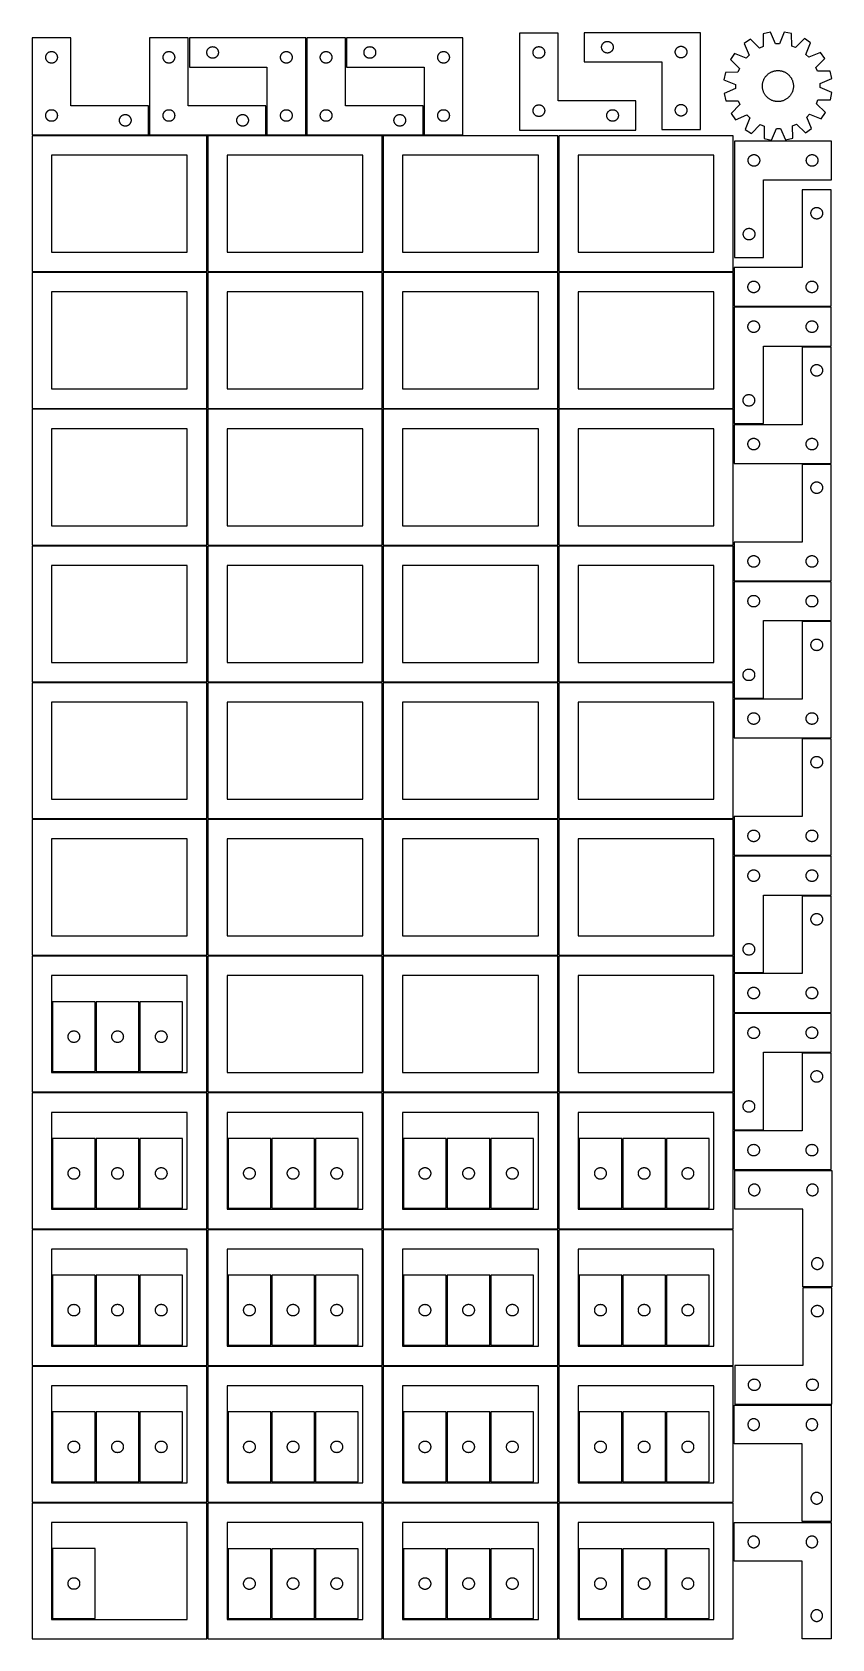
# Model space of a CAD drawing. Header units: millimetres. Extents: x 7 to 1243, y 7 to 2492.
import ezdxf

# ---------------------------------------------------------------- set-up
doc = ezdxf.new("R2010")
doc.units = ezdxf.units.MM
doc.layers.add('CUT', color=7, linetype='CONTINUOUS', true_color=0x000000)

msp = doc.modelspace()

# ---------------------------------------------------------------- linework, layer by layer
at = {"layer": 'CUT'}
for p, q in [((820.302123, 2490.770783), (760.302123, 2490.770783)), ((760.302123, 2490.770783), (760.302123, 2340.770783)), ((820.302123, 2385.770783), (820.302123, 2490.770783)), ((1040.282833, 2491.398228), (860.282833, 2491.398228)), ((860.282833, 2491.398228), (860.282833, 2446.398228)), ((1040.282833, 2341.398228), (1040.282833, 2491.398228)), ((1148.366005, 2491.967785), (1137.078965, 2489.582793)), ((1137.078965, 2489.582793), (1137.242547, 2470.207147)), ((1156.05472, 2474.182227), (1148.366005, 2491.967785)), ((1169.747702, 2492.222044), (1162.484093, 2474.258681)), ((1181.088265, 2490.106126), (1169.747702, 2492.222044)), ((1181.385472, 2470.732069), (1181.088265, 2490.106126)), ((66.520965, 2483.251496), (6.520965, 2483.251496)), ((6.520965, 2483.251496), (6.520965, 2333.251496)), ((31.520833, 2460.734723), (32.020965, 2461.045725)), ((32.020965, 2461.045725), (32.540366, 2461.323351)), ((32.540366, 2461.323351), (33.076814, 2461.566412)), ((33.076814, 2461.566412), (33.628009, 2461.773867)), ((33.628009, 2461.773867), (34.191593, 2461.944829)), ((34.191593, 2461.944829), (34.765152, 2462.078564)), ((34.765152, 2462.078564), (35.346229, 2462.1745)), ((35.346229, 2462.1745), (35.932336, 2462.232227)), ((35.932336, 2462.232227), (36.520965, 2462.251496)), ((36.520965, 2462.251496), (37.109593, 2462.232227)), ((37.109593, 2462.232227), (37.6957, 2462.1745)), ((37.6957, 2462.1745), (38.276778, 2462.078564)), ((38.276778, 2462.078564), (38.850336, 2461.944829)), ((38.850336, 2461.944829), (39.41392, 2461.773867)), ((39.41392, 2461.773867), (39.965116, 2461.566412)), ((39.965116, 2461.566412), (40.501563, 2461.323351)), ((40.501563, 2461.323351), (41.020965, 2461.045725)), ((41.020965, 2461.045725), (41.521097, 2460.734723)), ((66.520965, 2378.251496), (66.520965, 2483.251496)), ((248.041961, 2483.251496), (188.041961, 2483.251496)), ((188.041961, 2483.251496), (188.041961, 2333.251496)), ((213.041829, 2460.734723), (213.541961, 2461.045725)), ((213.541961, 2461.045725), (214.061363, 2461.323351)), ((214.061363, 2461.323351), (214.59781, 2461.566412)), ((214.59781, 2461.566412), (215.149006, 2461.773867)), ((215.149006, 2461.773867), (215.712589, 2461.944829)), ((215.712589, 2461.944829), (216.286148, 2462.078564)), ((216.286148, 2462.078564), (216.867225, 2462.1745)), ((216.867225, 2462.1745), (217.453333, 2462.232227)), ((217.453333, 2462.232227), (218.041961, 2462.251496)), ((218.041961, 2462.251496), (218.630589, 2462.232227)), ((218.630589, 2462.232227), (219.216696, 2462.1745)), ((219.216696, 2462.1745), (219.797774, 2462.078564)), ((219.797774, 2462.078564), (220.371332, 2461.944829)), ((220.371332, 2461.944829), (220.934916, 2461.773867)), ((220.934916, 2461.773867), (221.486112, 2461.566412)), ((221.486112, 2461.566412), (222.022559, 2461.323351)), ((222.022559, 2461.323351), (222.541961, 2461.045725)), ((222.541961, 2461.045725), (223.042093, 2460.734723)), ((248.041961, 2378.251496), (248.041961, 2483.251496)), ((429.680752, 2483.2515), (249.680752, 2483.2515)), ((249.680752, 2483.2515), (249.680752, 2438.2515)), ((276.680752, 2460.7515), (276.700021, 2461.340128)), ((276.700021, 2461.340128), (276.757748, 2461.926235)), ((276.757748, 2461.926235), (276.853684, 2462.507313)), ((276.853684, 2462.507313), (276.987419, 2463.080871)), ((276.987419, 2463.080871), (277.15838, 2463.644455)), ((277.15838, 2463.644455), (277.365836, 2464.195651)), ((277.365836, 2464.195651), (277.608897, 2464.732098)), ((277.608897, 2464.732098), (277.886523, 2465.2515)), ((277.886523, 2465.2515), (278.197525, 2465.751632)), ((278.197525, 2465.751632), (278.540572, 2466.230353)), ((278.540572, 2466.230353), (278.914193, 2466.685612)), ((278.914193, 2466.685612), (279.316791, 2467.115461)), ((279.316791, 2467.115461), (279.746639, 2467.518058)), ((279.746639, 2467.518058), (280.201899, 2467.89168)), ((280.201899, 2467.89168), (280.680619, 2468.234726)), ((280.680619, 2468.234726), (281.180752, 2468.545728)), ((281.180752, 2468.545728), (281.700153, 2468.823354)), ((281.700153, 2468.823354), (282.236601, 2469.066416)), ((282.236601, 2469.066416), (282.787796, 2469.273871)), ((282.787796, 2469.273871), (283.35138, 2469.444832)), ((283.35138, 2469.444832), (283.924939, 2469.578567)), ((283.924939, 2469.578567), (284.506016, 2469.674504)), ((284.506016, 2469.674504), (285.092123, 2469.73223)), ((285.092123, 2469.73223), (285.680752, 2469.7515)), ((285.680752, 2469.7515), (286.26938, 2469.73223)), ((286.26938, 2469.73223), (286.855487, 2469.674504)), ((286.855487, 2469.674504), (287.436564, 2469.578567)), ((287.436564, 2469.578567), (288.010123, 2469.444832)), ((288.010123, 2469.444832), (288.573707, 2469.273871)), ((288.573707, 2469.273871), (289.124902, 2469.066416)), ((289.124902, 2469.066416), (289.66135, 2468.823354)), ((289.66135, 2468.823354), (290.180752, 2468.545728)), ((290.180752, 2468.545728), (290.680884, 2468.234726)), ((290.680884, 2468.234726), (291.159604, 2467.89168)), ((291.159604, 2467.89168), (291.614864, 2467.518058)), ((291.614864, 2467.518058), (292.044713, 2467.115461)), ((292.044713, 2467.115461), (292.44731, 2466.685612)), ((292.44731, 2466.685612), (292.820932, 2466.230353)), ((292.820932, 2466.230353), (293.163978, 2465.751632)), ((293.163978, 2465.751632), (293.47498, 2465.2515)), ((293.47498, 2465.2515), (293.752606, 2464.732098)), ((293.752606, 2464.732098), (293.995667, 2464.195651)), ((293.995667, 2464.195651), (294.203123, 2463.644455)), ((294.203123, 2463.644455), (294.374084, 2463.080871)), ((294.374084, 2463.080871), (294.507819, 2462.507313)), ((294.507819, 2462.507313), (294.603755, 2461.926235)), ((294.603755, 2461.926235), (294.661482, 2461.340128)), ((294.661482, 2461.340128), (294.680752, 2460.7515)), ((394.680619, 2460.734726), (395.180752, 2461.045728)), ((395.180752, 2461.045728), (395.700153, 2461.323354)), ((395.700153, 2461.323354), (396.236601, 2461.566416)), ((396.236601, 2461.566416), (396.787796, 2461.773871)), ((396.787796, 2461.773871), (397.35138, 2461.944832)), ((397.35138, 2461.944832), (397.924939, 2462.078567)), ((397.924939, 2462.078567), (398.506016, 2462.174504)), ((398.506016, 2462.174504), (399.092123, 2462.23223)), ((399.092123, 2462.23223), (399.680752, 2462.2515)), ((399.680752, 2462.2515), (400.26938, 2462.23223)), ((400.26938, 2462.23223), (400.855487, 2462.174504)), ((400.855487, 2462.174504), (401.436564, 2462.078567)), ((401.436564, 2462.078567), (402.010123, 2461.944832)), ((402.010123, 2461.944832), (402.573707, 2461.773871)), ((402.573707, 2461.773871), (403.124902, 2461.566416)), ((403.124902, 2461.566416), (403.66135, 2461.323354)), ((403.66135, 2461.323354), (404.180752, 2461.045728)), ((404.180752, 2461.045728), (404.680884, 2460.734726)), ((429.680752, 2333.2515), (429.680752, 2483.2515)), ((491.20169, 2483.251496), (431.20169, 2483.251496)), ((431.20169, 2483.251496), (431.20169, 2333.251496)), ((456.201558, 2460.734723), (456.70169, 2461.045725)), ((456.70169, 2461.045725), (457.221092, 2461.323351)), ((457.221092, 2461.323351), (457.757539, 2461.566412)), ((457.757539, 2461.566412), (458.308735, 2461.773867)), ((458.308735, 2461.773867), (458.872318, 2461.944829)), ((458.872318, 2461.944829), (459.445877, 2462.078564)), ((459.445877, 2462.078564), (460.026954, 2462.1745)), ((460.026954, 2462.1745), (460.613062, 2462.232227)), ((460.613062, 2462.232227), (461.20169, 2462.251496)), ((461.20169, 2462.251496), (461.790318, 2462.232227)), ((461.790318, 2462.232227), (462.376425, 2462.1745)), ((462.376425, 2462.1745), (462.957503, 2462.078564)), ((462.957503, 2462.078564), (463.531061, 2461.944829)), ((463.531061, 2461.944829), (464.094645, 2461.773867)), ((464.094645, 2461.773867), (464.645841, 2461.566412)), ((464.645841, 2461.566412), (465.182288, 2461.323351)), ((465.182288, 2461.323351), (465.70169, 2461.045725)), ((465.70169, 2461.045725), (466.201822, 2460.734723)), ((491.20169, 2378.251496), (491.20169, 2483.251496)), ((672.840542, 2483.2515), (492.840542, 2483.2515)), ((492.840542, 2483.2515), (492.840542, 2438.2515)), ((519.840542, 2460.7515), (519.859811, 2461.340128)), ((519.859811, 2461.340128), (519.917538, 2461.926235)), ((519.917538, 2461.926235), (520.013474, 2462.507313)), ((520.013474, 2462.507313), (520.147209, 2463.080871)), ((520.147209, 2463.080871), (520.31817, 2463.644455)), ((520.31817, 2463.644455), (520.525626, 2464.195651)), ((520.525626, 2464.195651), (520.768687, 2464.732098)), ((520.768687, 2464.732098), (521.046313, 2465.2515)), ((521.046313, 2465.2515), (521.357315, 2465.751632)), ((521.357315, 2465.751632), (521.700362, 2466.230353)), ((521.700362, 2466.230353), (522.073983, 2466.685612)), ((522.073983, 2466.685612), (522.476581, 2467.115461)), ((522.476581, 2467.115461), (522.906429, 2467.518058)), ((522.906429, 2467.518058), (523.361689, 2467.89168)), ((523.361689, 2467.89168), (523.84041, 2468.234726)), ((523.84041, 2468.234726), (524.340542, 2468.545728)), ((524.340542, 2468.545728), (524.859943, 2468.823354)), ((524.859943, 2468.823354), (525.396391, 2469.066416)), ((525.396391, 2469.066416), (525.947586, 2469.273871)), ((525.947586, 2469.273871), (526.51117, 2469.444832)), ((526.51117, 2469.444832), (527.084729, 2469.578567)), ((527.084729, 2469.578567), (527.665806, 2469.674504)), ((527.665806, 2469.674504), (528.251913, 2469.73223)), ((528.251913, 2469.73223), (528.840542, 2469.7515)), ((528.840542, 2469.7515), (529.42917, 2469.73223)), ((529.42917, 2469.73223), (530.015277, 2469.674504)), ((530.015277, 2469.674504), (530.596355, 2469.578567)), ((530.596355, 2469.578567), (531.169913, 2469.444832)), ((531.169913, 2469.444832), (531.733497, 2469.273871)), ((531.733497, 2469.273871), (532.284693, 2469.066416)), ((532.284693, 2469.066416), (532.82114, 2468.823354)), ((532.82114, 2468.823354), (533.340542, 2468.545728)), ((533.340542, 2468.545728), (533.840674, 2468.234726)), ((533.840674, 2468.234726), (534.319394, 2467.89168)), ((534.319394, 2467.89168), (534.774654, 2467.518058)), ((534.774654, 2467.518058), (535.204503, 2467.115461)), ((535.204503, 2467.115461), (535.6071, 2466.685612)), ((535.6071, 2466.685612), (535.980722, 2466.230353)), ((535.980722, 2466.230353), (536.323768, 2465.751632)), ((536.323768, 2465.751632), (536.63477, 2465.2515)), ((536.63477, 2465.2515), (536.912396, 2464.732098)), ((536.912396, 2464.732098), (537.155457, 2464.195651)), ((537.155457, 2464.195651), (537.362913, 2463.644455)), ((537.362913, 2463.644455), (537.533874, 2463.080871)), ((537.533874, 2463.080871), (537.667609, 2462.507313)), ((537.667609, 2462.507313), (537.763545, 2461.926235)), ((537.763545, 2461.926235), (537.821272, 2461.340128)), ((537.821272, 2461.340128), (537.840542, 2460.7515)), ((637.84041, 2460.734726), (638.340542, 2461.045728)), ((638.340542, 2461.045728), (638.859943, 2461.323354)), ((638.859943, 2461.323354), (639.396391, 2461.566416)), ((639.396391, 2461.566416), (639.947586, 2461.773871)), ((639.947586, 2461.773871), (640.51117, 2461.944832)), ((640.51117, 2461.944832), (641.084729, 2462.078567)), ((641.084729, 2462.078567), (641.665806, 2462.174504)), ((641.665806, 2462.174504), (642.251913, 2462.23223)), ((642.251913, 2462.23223), (642.840542, 2462.2515)), ((642.840542, 2462.2515), (643.42917, 2462.23223)), ((643.42917, 2462.23223), (644.015277, 2462.174504)), ((644.015277, 2462.174504), (644.596355, 2462.078567)), ((644.596355, 2462.078567), (645.169913, 2461.944832)), ((645.169913, 2461.944832), (645.733497, 2461.773871)), ((645.733497, 2461.773871), (646.284693, 2461.566416)), ((646.284693, 2461.566416), (646.82114, 2461.323354)), ((646.82114, 2461.323354), (647.340542, 2461.045728)), ((647.340542, 2461.045728), (647.840674, 2460.734726)), ((672.840542, 2333.2515), (672.840542, 2483.2515)), ((781.302123, 2460.770783), (781.321393, 2461.359411)), ((781.321393, 2461.359411), (781.379119, 2461.945519)), ((781.379119, 2461.945519), (781.475056, 2462.526596)), ((781.475056, 2462.526596), (781.608791, 2463.100155)), ((781.608791, 2463.100155), (781.779752, 2463.663738)), ((781.779752, 2463.663738), (781.987207, 2464.214934)), ((781.987207, 2464.214934), (782.230268, 2464.751382)), ((782.230268, 2464.751382), (782.507894, 2465.270783)), ((782.507894, 2465.270783), (782.818897, 2465.770915)), ((782.818897, 2465.770915), (783.161943, 2466.249636)), ((783.161943, 2466.249636), (783.535565, 2466.704896)), ((783.535565, 2466.704896), (783.938162, 2467.134744)), ((783.938162, 2467.134744), (784.368011, 2467.537342)), ((784.368011, 2467.537342), (784.82327, 2467.910963)), ((784.82327, 2467.910963), (785.301991, 2468.25401)), ((785.301991, 2468.25401), (785.802123, 2468.565012)), ((785.802123, 2468.565012), (786.321525, 2468.842638)), ((786.321525, 2468.842638), (786.857972, 2469.085699)), ((786.857972, 2469.085699), (787.409168, 2469.293154)), ((787.409168, 2469.293154), (787.972752, 2469.464116)), ((787.972752, 2469.464116), (788.54631, 2469.597851)), ((788.54631, 2469.597851), (789.127387, 2469.693787)), ((789.127387, 2469.693787), (789.713495, 2469.751514)), ((789.713495, 2469.751514), (790.302123, 2469.770783)), ((790.302123, 2469.770783), (790.890751, 2469.751514)), ((790.890751, 2469.751514), (791.476859, 2469.693787)), ((791.476859, 2469.693787), (792.057936, 2469.597851)), ((792.057936, 2469.597851), (792.631494, 2469.464116)), ((792.631494, 2469.464116), (793.195078, 2469.293154)), ((793.195078, 2469.293154), (793.746274, 2469.085699)), ((793.746274, 2469.085699), (794.282721, 2468.842638)), ((794.282721, 2468.842638), (794.802123, 2468.565012)), ((794.802123, 2468.565012), (795.302255, 2468.25401)), ((795.302255, 2468.25401), (795.780976, 2467.910963)), ((795.780976, 2467.910963), (796.236235, 2467.537342)), ((796.236235, 2467.537342), (796.666084, 2467.134744)), ((796.666084, 2467.134744), (797.068681, 2466.704896)), ((797.068681, 2466.704896), (797.442303, 2466.249636)), ((797.442303, 2466.249636), (797.78535, 2465.770915)), ((797.78535, 2465.770915), (798.096352, 2465.270783)), ((798.096352, 2465.270783), (798.373978, 2464.751382)), ((798.373978, 2464.751382), (798.617039, 2464.214934)), ((798.617039, 2464.214934), (798.824494, 2463.663738)), ((798.824494, 2463.663738), (798.995456, 2463.100155)), ((798.995456, 2463.100155), (799.129191, 2462.526596)), ((799.129191, 2462.526596), (799.225127, 2461.945519)), ((799.225127, 2461.945519), (799.282853, 2461.359411)), ((799.282853, 2461.359411), (799.302123, 2460.770783)), ((887.282833, 2468.898228), (887.302103, 2469.486856)), ((887.302103, 2468.3096), (887.282833, 2468.898228)), ((887.302103, 2469.486856), (887.359829, 2470.072964)), ((887.359829, 2467.723493), (887.302103, 2468.3096)), ((887.359829, 2470.072964), (887.455765, 2470.654041)), ((887.455765, 2467.142415), (887.359829, 2467.723493)), ((887.455765, 2470.654041), (887.5895, 2471.2276)), ((887.5895, 2466.568857), (887.455765, 2467.142415)), ((887.5895, 2471.2276), (887.760462, 2471.791183)), ((887.760462, 2466.005273), (887.5895, 2466.568857)), ((887.760462, 2471.791183), (887.967917, 2472.342379)), ((887.967917, 2465.454077), (887.760462, 2466.005273)), ((887.967917, 2472.342379), (888.210978, 2472.878826)), ((888.210978, 2464.91763), (887.967917, 2465.454077)), ((888.210978, 2472.878826), (888.488604, 2473.398228)), ((888.488604, 2464.398228), (888.210978, 2464.91763)), ((888.488604, 2473.398228), (888.799606, 2473.89836)), ((888.799606, 2463.898096), (888.488604, 2464.398228)), ((888.799606, 2473.89836), (889.142653, 2474.377081)), ((889.142653, 2463.419375), (888.799606, 2463.898096)), ((889.142653, 2474.377081), (889.516275, 2474.832341)), ((889.516275, 2462.964116), (889.142653, 2463.419375)), ((889.516275, 2474.832341), (889.918872, 2475.262189)), ((889.918872, 2462.534267), (889.516275, 2462.964116)), ((889.918872, 2475.262189), (890.348721, 2475.664787)), ((890.348721, 2462.13167), (889.918872, 2462.534267)), ((890.348721, 2475.664787), (890.80398, 2476.038408)), ((890.80398, 2461.758048), (890.348721, 2462.13167)), ((890.80398, 2476.038408), (891.282701, 2476.381455)), ((891.282701, 2461.415002), (890.80398, 2461.758048)), ((891.282701, 2476.381455), (891.782833, 2476.692457)), ((891.782833, 2461.104), (891.282701, 2461.415002)), ((891.782833, 2476.692457), (892.302235, 2476.970083)), ((892.302235, 2460.826374), (891.782833, 2461.104)), ((892.302235, 2476.970083), (892.838682, 2477.213144)), ((892.838682, 2477.213144), (893.389878, 2477.420599)), ((893.389878, 2477.420599), (893.953461, 2477.591561)), ((893.953461, 2477.591561), (894.52702, 2477.725296)), ((894.52702, 2477.725296), (895.108097, 2477.821232)), ((895.108097, 2477.821232), (895.694205, 2477.878959)), ((895.694205, 2477.878959), (896.282833, 2477.898228)), ((896.282833, 2477.898228), (896.871461, 2477.878959)), ((896.871461, 2477.878959), (897.457569, 2477.821232)), ((897.457569, 2477.821232), (898.038646, 2477.725296)), ((898.038646, 2477.725296), (898.612204, 2477.591561)), ((898.612204, 2477.591561), (899.175788, 2477.420599)), ((899.175788, 2477.420599), (899.726984, 2477.213144)), ((899.726984, 2477.213144), (900.263431, 2476.970083)), ((900.263431, 2476.970083), (900.782833, 2476.692457)), ((900.782833, 2461.104), (900.263431, 2460.826374)), ((900.782833, 2476.692457), (901.282965, 2476.381455)), ((901.282965, 2461.415002), (900.782833, 2461.104)), ((901.282965, 2476.381455), (901.761686, 2476.038408)), ((901.761686, 2461.758048), (901.282965, 2461.415002)), ((901.761686, 2476.038408), (902.216945, 2475.664787)), ((902.216945, 2462.13167), (901.761686, 2461.758048)), ((902.216945, 2475.664787), (902.646794, 2475.262189)), ((902.646794, 2462.534267), (902.216945, 2462.13167)), ((902.646794, 2475.262189), (903.049391, 2474.832341)), ((903.049391, 2462.964116), (902.646794, 2462.534267)), ((903.049391, 2474.832341), (903.423013, 2474.377081)), ((903.423013, 2463.419375), (903.049391, 2462.964116)), ((903.423013, 2474.377081), (903.766059, 2473.89836)), ((903.766059, 2463.898096), (903.423013, 2463.419375)), ((903.766059, 2473.89836), (904.077062, 2473.398228)), ((904.077062, 2464.398228), (903.766059, 2463.898096)), ((904.077062, 2473.398228), (904.354688, 2472.878826)), ((904.354688, 2464.91763), (904.077062, 2464.398228)), ((904.354688, 2472.878826), (904.597749, 2472.342379)), ((904.597749, 2465.454077), (904.354688, 2464.91763)), ((904.597749, 2472.342379), (904.805204, 2471.791183)), ((904.805204, 2466.005273), (904.597749, 2465.454077)), ((904.805204, 2471.791183), (904.976165, 2471.2276)), ((904.976165, 2466.568857), (904.805204, 2466.005273)), ((904.976165, 2471.2276), (905.1099, 2470.654041)), ((905.1099, 2467.142415), (904.976165, 2466.568857)), ((905.1099, 2470.654041), (905.205837, 2470.072964)), ((905.205837, 2467.723493), (905.1099, 2467.142415)), ((905.205837, 2470.072964), (905.263563, 2469.486856)), ((905.263563, 2468.3096), (905.205837, 2467.723493)), ((905.263563, 2469.486856), (905.282833, 2468.898228)), ((905.282833, 2468.898228), (905.263563, 2468.3096)), ((1001.282833, 2461.398228), (1001.302103, 2461.986856)), ((1001.302103, 2460.8096), (1001.282833, 2461.398228)), ((1001.302103, 2461.986856), (1001.359829, 2462.572964)), ((1001.359829, 2462.572964), (1001.455765, 2463.154041)), ((1001.455765, 2463.154041), (1001.5895, 2463.7276)), ((1001.5895, 2463.7276), (1001.760462, 2464.291183)), ((1001.760462, 2464.291183), (1001.967917, 2464.842379)), ((1001.967917, 2464.842379), (1002.210978, 2465.378826)), ((1002.210978, 2465.378826), (1002.488604, 2465.898228)), ((1002.488604, 2465.898228), (1002.799606, 2466.39836)), ((1002.799606, 2466.39836), (1003.142653, 2466.877081)), ((1003.142653, 2466.877081), (1003.516275, 2467.332341)), ((1003.516275, 2467.332341), (1003.918872, 2467.762189)), ((1003.918872, 2467.762189), (1004.348721, 2468.164787)), ((1004.348721, 2468.164787), (1004.80398, 2468.538408)), ((1004.80398, 2468.538408), (1005.282701, 2468.881455)), ((1005.282701, 2468.881455), (1005.782833, 2469.192457)), ((1005.782833, 2469.192457), (1006.302235, 2469.470083)), ((1006.302235, 2469.470083), (1006.838682, 2469.713144)), ((1006.838682, 2469.713144), (1007.389878, 2469.920599)), ((1007.389878, 2469.920599), (1007.953461, 2470.091561)), ((1007.953461, 2470.091561), (1008.52702, 2470.225296)), ((1008.52702, 2470.225296), (1009.108097, 2470.321232)), ((1009.108097, 2470.321232), (1009.694205, 2470.378959)), ((1009.694205, 2470.378959), (1010.282833, 2470.398228)), ((1010.282833, 2470.398228), (1010.871461, 2470.378959)), ((1010.871461, 2470.378959), (1011.457569, 2470.321232)), ((1011.457569, 2470.321232), (1012.038646, 2470.225296)), ((1012.038646, 2470.225296), (1012.612204, 2470.091561)), ((1012.612204, 2470.091561), (1013.175788, 2469.920599)), ((1013.175788, 2469.920599), (1013.726984, 2469.713144)), ((1013.726984, 2469.713144), (1014.263431, 2469.470083)), ((1014.263431, 2469.470083), (1014.782833, 2469.192457)), ((1014.782833, 2469.192457), (1015.282965, 2468.881455)), ((1015.282965, 2468.881455), (1015.761686, 2468.538408)), ((1015.761686, 2468.538408), (1016.216945, 2468.164787)), ((1016.216945, 2468.164787), (1016.646794, 2467.762189)), ((1016.646794, 2467.762189), (1017.049391, 2467.332341)), ((1017.049391, 2467.332341), (1017.423013, 2466.877081)), ((1017.423013, 2466.877081), (1017.766059, 2466.39836)), ((1017.766059, 2466.39836), (1018.077062, 2465.898228)), ((1018.077062, 2465.898228), (1018.354688, 2465.378826)), ((1018.354688, 2465.378826), (1018.597749, 2464.842379)), ((1018.597749, 2464.842379), (1018.805204, 2464.291183)), ((1018.805204, 2464.291183), (1018.976165, 2463.7276)), ((1018.976165, 2463.7276), (1019.1099, 2463.154041)), ((1019.1099, 2463.154041), (1019.205837, 2462.572964)), ((1019.205837, 2462.572964), (1019.263563, 2461.986856)), ((1019.263563, 2461.986856), (1019.282833, 2461.398228)), ((1019.282833, 2461.398228), (1019.263563, 2460.8096)), ((1117.422153, 2481.165467), (1107.906985, 2474.642658)), ((1107.906985, 2474.642658), (1115.472854, 2456.804495)), ((1131.331838, 2467.676097), (1117.422153, 2481.165467)), ((1137.242547, 2470.207147), (1131.331838, 2467.676097)), ((1162.484093, 2474.258681), (1156.05472, 2474.182227)), ((1187.354697, 2468.34229), (1181.385472, 2470.732069)), ((1200.939677, 2482.15861), (1187.354697, 2468.34229)), ((1210.607265, 2475.863912), (1200.939677, 2482.15861)), ((1203.467718, 2457.850881), (1210.607265, 2475.863912)), ((1225.906196, 2460.924557), (1208.068033, 2453.358688)), ((1232.429005, 2451.409389), (1225.906196, 2460.924557)), ((27.520965, 2453.251496), (27.540234, 2453.840124)), ((27.540234, 2452.662868), (27.520965, 2453.251496)), ((27.540234, 2453.840124), (27.597961, 2454.426232)), ((27.597961, 2452.07676), (27.540234, 2452.662868)), ((27.597961, 2454.426232), (27.693897, 2455.007309)), ((27.693897, 2451.495683), (27.597961, 2452.07676)), ((27.693897, 2455.007309), (27.827632, 2455.580868)), ((27.827632, 2450.922125), (27.693897, 2451.495683)), ((27.827632, 2455.580868), (27.998593, 2456.144451)), ((27.998593, 2450.358541), (27.827632, 2450.922125)), ((27.998593, 2456.144451), (28.206049, 2456.695647)), ((28.206049, 2449.807345), (27.998593, 2450.358541)), ((28.206049, 2456.695647), (28.44911, 2457.232094)), ((28.44911, 2449.270898), (28.206049, 2449.807345)), ((28.44911, 2457.232094), (28.726736, 2457.751496)), ((28.726736, 2448.751496), (28.44911, 2449.270898)), ((28.726736, 2457.751496), (29.037738, 2458.251628)), ((29.037738, 2448.251364), (28.726736, 2448.751496)), ((29.037738, 2458.251628), (29.380785, 2458.730349)), ((29.380785, 2447.772643), (29.037738, 2448.251364)), ((29.380785, 2458.730349), (29.754406, 2459.185609)), ((29.754406, 2447.317384), (29.380785, 2447.772643)), ((29.754406, 2459.185609), (30.157004, 2459.615457)), ((30.157004, 2446.887535), (29.754406, 2447.317384)), ((30.157004, 2459.615457), (30.586852, 2460.018054)), ((30.586852, 2446.484938), (30.157004, 2446.887535)), ((30.586852, 2460.018054), (31.042112, 2460.391676)), ((31.042112, 2446.111316), (30.586852, 2446.484938)), ((31.042112, 2460.391676), (31.520833, 2460.734723)), ((31.520833, 2445.76827), (31.042112, 2446.111316)), ((32.020965, 2445.457268), (31.520833, 2445.76827)), ((32.540366, 2445.179642), (32.020965, 2445.457268)), ((33.076814, 2444.93658), (32.540366, 2445.179642)), ((33.628009, 2444.729125), (33.076814, 2444.93658)), ((34.191593, 2444.558164), (33.628009, 2444.729125)), ((34.765152, 2444.424429), (34.191593, 2444.558164)), ((35.346229, 2444.328492), (34.765152, 2444.424429)), ((35.932336, 2444.270766), (35.346229, 2444.328492)), ((36.520965, 2444.251496), (35.932336, 2444.270766)), ((37.109593, 2444.270766), (36.520965, 2444.251496)), ((37.6957, 2444.328492), (37.109593, 2444.270766)), ((38.276778, 2444.424429), (37.6957, 2444.328492)), ((38.850336, 2444.558164), (38.276778, 2444.424429)), ((39.41392, 2444.729125), (38.850336, 2444.558164)), ((39.965116, 2444.93658), (39.41392, 2444.729125)), ((40.501563, 2445.179642), (39.965116, 2444.93658)), ((41.020965, 2445.457268), (40.501563, 2445.179642)), ((41.521097, 2445.76827), (41.020965, 2445.457268)), ((41.521097, 2460.734723), (41.999817, 2460.391676)), ((41.999817, 2446.111316), (41.521097, 2445.76827)), ((41.999817, 2460.391676), (42.455077, 2460.018054)), ((42.455077, 2446.484938), (41.999817, 2446.111316)), ((42.455077, 2460.018054), (42.884926, 2459.615457)), ((42.884926, 2446.887535), (42.455077, 2446.484938)), ((42.884926, 2459.615457), (43.287523, 2459.185609)), ((43.287523, 2447.317384), (42.884926, 2446.887535)), ((43.287523, 2459.185609), (43.661145, 2458.730349)), ((43.661145, 2447.772643), (43.287523, 2447.317384)), ((43.661145, 2458.730349), (44.004191, 2458.251628)), ((44.004191, 2448.251364), (43.661145, 2447.772643)), ((44.004191, 2458.251628), (44.315193, 2457.751496)), ((44.315193, 2448.751496), (44.004191, 2448.251364)), ((44.315193, 2457.751496), (44.592819, 2457.232094)), ((44.592819, 2449.270898), (44.315193, 2448.751496)), ((44.592819, 2457.232094), (44.83588, 2456.695647)), ((44.83588, 2449.807345), (44.592819, 2449.270898)), ((44.83588, 2456.695647), (45.043336, 2456.144451)), ((45.043336, 2450.358541), (44.83588, 2449.807345)), ((45.043336, 2456.144451), (45.214297, 2455.580868)), ((45.214297, 2450.922125), (45.043336, 2450.358541)), ((45.214297, 2455.580868), (45.348032, 2455.007309)), ((45.348032, 2451.495683), (45.214297, 2450.922125)), ((45.348032, 2455.007309), (45.443968, 2454.426232)), ((45.443968, 2452.07676), (45.348032, 2451.495683)), ((45.443968, 2454.426232), (45.501695, 2453.840124)), ((45.501695, 2452.662868), (45.443968, 2452.07676)), ((45.501695, 2453.840124), (45.520965, 2453.251496)), ((45.520965, 2453.251496), (45.501695, 2452.662868)), ((209.041961, 2453.251496), (209.06123, 2453.840124)), ((209.06123, 2452.662868), (209.041961, 2453.251496)), ((209.06123, 2453.840124), (209.118957, 2454.426232)), ((209.118957, 2452.07676), (209.06123, 2452.662868)), ((209.118957, 2454.426232), (209.214893, 2455.007309)), ((209.214893, 2451.495683), (209.118957, 2452.07676)), ((209.214893, 2455.007309), (209.348628, 2455.580868)), ((209.348628, 2450.922125), (209.214893, 2451.495683)), ((209.348628, 2455.580868), (209.51959, 2456.144451)), ((209.51959, 2450.358541), (209.348628, 2450.922125)), ((209.51959, 2456.144451), (209.727045, 2456.695647)), ((209.727045, 2449.807345), (209.51959, 2450.358541)), ((209.727045, 2456.695647), (209.970106, 2457.232094)), ((209.970106, 2449.270898), (209.727045, 2449.807345)), ((209.970106, 2457.232094), (210.247732, 2457.751496)), ((210.247732, 2448.751496), (209.970106, 2449.270898)), ((210.247732, 2457.751496), (210.558734, 2458.251628)), ((210.558734, 2448.251364), (210.247732, 2448.751496)), ((210.558734, 2458.251628), (210.901781, 2458.730349)), ((210.901781, 2447.772643), (210.558734, 2448.251364)), ((210.901781, 2458.730349), (211.275402, 2459.185609)), ((211.275402, 2447.317384), (210.901781, 2447.772643)), ((211.275402, 2459.185609), (211.678, 2459.615457)), ((211.678, 2446.887535), (211.275402, 2447.317384)), ((211.678, 2459.615457), (212.107848, 2460.018054)), ((212.107848, 2446.484938), (211.678, 2446.887535)), ((212.107848, 2460.018054), (212.563108, 2460.391676)), ((212.563108, 2446.111316), (212.107848, 2446.484938)), ((212.563108, 2460.391676), (213.041829, 2460.734723)), ((213.041829, 2445.76827), (212.563108, 2446.111316)), ((213.541961, 2445.457268), (213.041829, 2445.76827)), ((214.061363, 2445.179642), (213.541961, 2445.457268)), ((214.59781, 2444.93658), (214.061363, 2445.179642)), ((215.149006, 2444.729125), (214.59781, 2444.93658)), ((215.712589, 2444.558164), (215.149006, 2444.729125)), ((216.286148, 2444.424429), (215.712589, 2444.558164)), ((216.867225, 2444.328492), (216.286148, 2444.424429)), ((217.453333, 2444.270766), (216.867225, 2444.328492)), ((218.041961, 2444.251496), (217.453333, 2444.270766)), ((218.630589, 2444.270766), (218.041961, 2444.251496)), ((219.216696, 2444.328492), (218.630589, 2444.270766)), ((219.797774, 2444.424429), (219.216696, 2444.328492)), ((220.371332, 2444.558164), (219.797774, 2444.424429)), ((220.934916, 2444.729125), (220.371332, 2444.558164)), ((221.486112, 2444.93658), (220.934916, 2444.729125)), ((222.022559, 2445.179642), (221.486112, 2444.93658)), ((222.541961, 2445.457268), (222.022559, 2445.179642)), ((223.042093, 2445.76827), (222.541961, 2445.457268)), ((223.042093, 2460.734723), (223.520814, 2460.391676)), ((223.520814, 2446.111316), (223.042093, 2445.76827)), ((223.520814, 2460.391676), (223.976073, 2460.018054)), ((223.976073, 2446.484938), (223.520814, 2446.111316)), ((223.976073, 2460.018054), (224.405922, 2459.615457)), ((224.405922, 2446.887535), (223.976073, 2446.484938)), ((224.405922, 2459.615457), (224.808519, 2459.185609)), ((224.808519, 2447.317384), (224.405922, 2446.887535)), ((224.808519, 2459.185609), (225.182141, 2458.730349)), ((225.182141, 2447.772643), (224.808519, 2447.317384)), ((225.182141, 2458.730349), (225.525187, 2458.251628)), ((225.525187, 2448.251364), (225.182141, 2447.772643)), ((225.525187, 2458.251628), (225.836189, 2457.751496)), ((225.836189, 2448.751496), (225.525187, 2448.251364)), ((225.836189, 2457.751496), (226.113815, 2457.232094)), ((226.113815, 2449.270898), (225.836189, 2448.751496)), ((226.113815, 2457.232094), (226.356877, 2456.695647)), ((226.356877, 2449.807345), (226.113815, 2449.270898)), ((226.356877, 2456.695647), (226.564332, 2456.144451)), ((226.564332, 2450.358541), (226.356877, 2449.807345)), ((226.564332, 2456.144451), (226.735293, 2455.580868)), ((226.735293, 2450.922125), (226.564332, 2450.358541)), ((226.735293, 2455.580868), (226.869028, 2455.007309)), ((226.869028, 2451.495683), (226.735293, 2450.922125)), ((226.869028, 2455.007309), (226.964964, 2454.426232)), ((226.964964, 2452.07676), (226.869028, 2451.495683)), ((226.964964, 2454.426232), (227.022691, 2453.840124)), ((227.022691, 2452.662868), (226.964964, 2452.07676)), ((227.022691, 2453.840124), (227.041961, 2453.251496)), ((227.041961, 2453.251496), (227.022691, 2452.662868)), ((249.680752, 2438.2515), (369.680752, 2438.2515)), ((276.700021, 2460.162872), (276.680752, 2460.7515)), ((276.757748, 2459.576764), (276.700021, 2460.162872)), ((276.853684, 2458.995687), (276.757748, 2459.576764)), ((276.987419, 2458.422128), (276.853684, 2458.995687)), ((277.15838, 2457.858545), (276.987419, 2458.422128)), ((277.365836, 2457.307349), (277.15838, 2457.858545)), ((277.608897, 2456.770902), (277.365836, 2457.307349)), ((277.886523, 2456.2515), (277.608897, 2456.770902)), ((278.197525, 2455.751368), (277.886523, 2456.2515)), ((278.540572, 2455.272647), (278.197525, 2455.751368)), ((278.914193, 2454.817387), (278.540572, 2455.272647)), ((279.316791, 2454.387539), (278.914193, 2454.817387)), ((279.746639, 2453.984941), (279.316791, 2454.387539)), ((280.201899, 2453.61132), (279.746639, 2453.984941)), ((280.680619, 2453.268273), (280.201899, 2453.61132)), ((281.180752, 2452.957271), (280.680619, 2453.268273)), ((281.700153, 2452.679645), (281.180752, 2452.957271)), ((282.236601, 2452.436584), (281.700153, 2452.679645)), ((282.787796, 2452.229129), (282.236601, 2452.436584)), ((283.35138, 2452.058167), (282.787796, 2452.229129)), ((283.924939, 2451.924432), (283.35138, 2452.058167)), ((284.506016, 2451.828496), (283.924939, 2451.924432)), ((285.092123, 2451.770769), (284.506016, 2451.828496)), ((285.680752, 2451.7515), (285.092123, 2451.770769)), ((286.26938, 2451.770769), (285.680752, 2451.7515)), ((286.855487, 2451.828496), (286.26938, 2451.770769)), ((287.436564, 2451.924432), (286.855487, 2451.828496)), ((288.010123, 2452.058167), (287.436564, 2451.924432)), ((288.573707, 2452.229129), (288.010123, 2452.058167)), ((289.124902, 2452.436584), (288.573707, 2452.229129)), ((289.66135, 2452.679645), (289.124902, 2452.436584)), ((290.180752, 2452.957271), (289.66135, 2452.679645)), ((290.680884, 2453.268273), (290.180752, 2452.957271)), ((291.159604, 2453.61132), (290.680884, 2453.268273)), ((291.614864, 2453.984941), (291.159604, 2453.61132)), ((292.044713, 2454.387539), (291.614864, 2453.984941)), ((292.44731, 2454.817387), (292.044713, 2454.387539)), ((292.820932, 2455.272647), (292.44731, 2454.817387)), ((293.163978, 2455.751368), (292.820932, 2455.272647)), ((293.47498, 2456.2515), (293.163978, 2455.751368)), ((293.752606, 2456.770902), (293.47498, 2456.2515)), ((293.995667, 2457.307349), (293.752606, 2456.770902)), ((294.203123, 2457.858545), (293.995667, 2457.307349)), ((294.374084, 2458.422128), (294.203123, 2457.858545)), ((294.507819, 2458.995687), (294.374084, 2458.422128)), ((294.603755, 2459.576764), (294.507819, 2458.995687)), ((294.661482, 2460.162872), (294.603755, 2459.576764)), ((294.680752, 2460.7515), (294.661482, 2460.162872)), ((369.680752, 2438.2515), (369.680752, 2333.2515)), ((390.680752, 2453.2515), (390.700021, 2453.840128)), ((390.700021, 2452.662872), (390.680752, 2453.2515)), ((390.700021, 2453.840128), (390.757748, 2454.426235)), ((390.757748, 2452.076764), (390.700021, 2452.662872)), ((390.757748, 2454.426235), (390.853684, 2455.007313)), ((390.853684, 2451.495687), (390.757748, 2452.076764)), ((390.853684, 2455.007313), (390.987419, 2455.580871)), ((390.987419, 2450.922128), (390.853684, 2451.495687)), ((390.987419, 2455.580871), (391.15838, 2456.144455)), ((391.15838, 2450.358545), (390.987419, 2450.922128)), ((391.15838, 2456.144455), (391.365836, 2456.695651)), ((391.365836, 2449.807349), (391.15838, 2450.358545)), ((391.365836, 2456.695651), (391.608897, 2457.232098)), ((391.608897, 2449.270902), (391.365836, 2449.807349)), ((391.608897, 2457.232098), (391.886523, 2457.7515)), ((391.886523, 2448.7515), (391.608897, 2449.270902)), ((391.886523, 2457.7515), (392.197525, 2458.251632)), ((392.197525, 2448.251368), (391.886523, 2448.7515)), ((392.197525, 2458.251632), (392.540572, 2458.730353)), ((392.540572, 2447.772647), (392.197525, 2448.251368)), ((392.540572, 2458.730353), (392.914193, 2459.185612)), ((392.914193, 2447.317387), (392.540572, 2447.772647)), ((392.914193, 2459.185612), (393.316791, 2459.615461)), ((393.316791, 2446.887539), (392.914193, 2447.317387)), ((393.316791, 2459.615461), (393.746639, 2460.018058)), ((393.746639, 2446.484941), (393.316791, 2446.887539)), ((393.746639, 2460.018058), (394.201899, 2460.39168)), ((394.201899, 2446.11132), (393.746639, 2446.484941)), ((394.201899, 2460.39168), (394.680619, 2460.734726)), ((394.680619, 2445.768273), (394.201899, 2446.11132)), ((395.180752, 2445.457271), (394.680619, 2445.768273)), ((395.700153, 2445.179645), (395.180752, 2445.457271)), ((396.236601, 2444.936584), (395.700153, 2445.179645)), ((396.787796, 2444.729129), (396.236601, 2444.936584)), ((397.35138, 2444.558167), (396.787796, 2444.729129)), ((397.924939, 2444.424432), (397.35138, 2444.558167)), ((398.506016, 2444.328496), (397.924939, 2444.424432)), ((399.092123, 2444.270769), (398.506016, 2444.328496)), ((399.680752, 2444.2515), (399.092123, 2444.270769)), ((400.26938, 2444.270769), (399.680752, 2444.2515)), ((400.855487, 2444.328496), (400.26938, 2444.270769)), ((401.436564, 2444.424432), (400.855487, 2444.328496)), ((402.010123, 2444.558167), (401.436564, 2444.424432)), ((402.573707, 2444.729129), (402.010123, 2444.558167)), ((403.124902, 2444.936584), (402.573707, 2444.729129)), ((403.66135, 2445.179645), (403.124902, 2444.936584)), ((404.180752, 2445.457271), (403.66135, 2445.179645)), ((404.680884, 2445.768273), (404.180752, 2445.457271)), ((404.680884, 2460.734726), (405.159604, 2460.39168)), ((405.159604, 2446.11132), (404.680884, 2445.768273)), ((405.159604, 2460.39168), (405.614864, 2460.018058)), ((405.614864, 2446.484941), (405.159604, 2446.11132)), ((405.614864, 2460.018058), (406.044713, 2459.615461)), ((406.044713, 2446.887539), (405.614864, 2446.484941)), ((406.044713, 2459.615461), (406.44731, 2459.185612)), ((406.44731, 2447.317387), (406.044713, 2446.887539)), ((406.44731, 2459.185612), (406.820932, 2458.730353)), ((406.820932, 2447.772647), (406.44731, 2447.317387)), ((406.820932, 2458.730353), (407.163978, 2458.251632)), ((407.163978, 2448.251368), (406.820932, 2447.772647)), ((407.163978, 2458.251632), (407.47498, 2457.7515)), ((407.47498, 2448.7515), (407.163978, 2448.251368)), ((407.47498, 2457.7515), (407.752606, 2457.232098)), ((407.752606, 2449.270902), (407.47498, 2448.7515)), ((407.752606, 2457.232098), (407.995667, 2456.695651)), ((407.995667, 2449.807349), (407.752606, 2449.270902)), ((407.995667, 2456.695651), (408.203123, 2456.144455)), ((408.203123, 2450.358545), (407.995667, 2449.807349)), ((408.203123, 2456.144455), (408.374084, 2455.580871)), ((408.374084, 2450.922128), (408.203123, 2450.358545)), ((408.374084, 2455.580871), (408.507819, 2455.007313)), ((408.507819, 2451.495687), (408.374084, 2450.922128)), ((408.507819, 2455.007313), (408.603755, 2454.426235)), ((408.603755, 2452.076764), (408.507819, 2451.495687)), ((408.603755, 2454.426235), (408.661482, 2453.840128)), ((408.661482, 2452.662872), (408.603755, 2452.076764)), ((408.661482, 2453.840128), (408.680752, 2453.2515)), ((408.680752, 2453.2515), (408.661482, 2452.662872)), ((452.20169, 2453.251496), (452.220959, 2453.840124)), ((452.220959, 2452.662868), (452.20169, 2453.251496)), ((452.220959, 2453.840124), (452.278686, 2454.426232)), ((452.278686, 2452.07676), (452.220959, 2452.662868)), ((452.278686, 2454.426232), (452.374622, 2455.007309)), ((452.374622, 2451.495683), (452.278686, 2452.07676)), ((452.374622, 2455.007309), (452.508357, 2455.580868)), ((452.508357, 2450.922125), (452.374622, 2451.495683)), ((452.508357, 2455.580868), (452.679319, 2456.144451)), ((452.679319, 2450.358541), (452.508357, 2450.922125)), ((452.679319, 2456.144451), (452.886774, 2456.695647)), ((452.886774, 2449.807345), (452.679319, 2450.358541)), ((452.886774, 2456.695647), (453.129835, 2457.232094)), ((453.129835, 2449.270898), (452.886774, 2449.807345)), ((453.129835, 2457.232094), (453.407461, 2457.751496)), ((453.407461, 2448.751496), (453.129835, 2449.270898)), ((453.407461, 2457.751496), (453.718463, 2458.251628)), ((453.718463, 2448.251364), (453.407461, 2448.751496)), ((453.718463, 2458.251628), (454.06151, 2458.730349)), ((454.06151, 2447.772643), (453.718463, 2448.251364)), ((454.06151, 2458.730349), (454.435131, 2459.185609)), ((454.435131, 2447.317384), (454.06151, 2447.772643)), ((454.435131, 2459.185609), (454.837729, 2459.615457)), ((454.837729, 2446.887535), (454.435131, 2447.317384)), ((454.837729, 2459.615457), (455.267577, 2460.018054)), ((455.267577, 2446.484938), (454.837729, 2446.887535)), ((455.267577, 2460.018054), (455.722837, 2460.391676)), ((455.722837, 2446.111316), (455.267577, 2446.484938)), ((455.722837, 2460.391676), (456.201558, 2460.734723)), ((456.201558, 2445.76827), (455.722837, 2446.111316)), ((456.70169, 2445.457268), (456.201558, 2445.76827)), ((457.221092, 2445.179642), (456.70169, 2445.457268)), ((457.757539, 2444.93658), (457.221092, 2445.179642)), ((458.308735, 2444.729125), (457.757539, 2444.93658)), ((458.872318, 2444.558164), (458.308735, 2444.729125)), ((459.445877, 2444.424429), (458.872318, 2444.558164)), ((460.026954, 2444.328492), (459.445877, 2444.424429)), ((460.613062, 2444.270766), (460.026954, 2444.328492)), ((461.20169, 2444.251496), (460.613062, 2444.270766)), ((461.790318, 2444.270766), (461.20169, 2444.251496)), ((462.376425, 2444.328492), (461.790318, 2444.270766)), ((462.957503, 2444.424429), (462.376425, 2444.328492)), ((463.531061, 2444.558164), (462.957503, 2444.424429)), ((464.094645, 2444.729125), (463.531061, 2444.558164)), ((464.645841, 2444.93658), (464.094645, 2444.729125)), ((465.182288, 2445.179642), (464.645841, 2444.93658)), ((465.70169, 2445.457268), (465.182288, 2445.179642)), ((466.201822, 2445.76827), (465.70169, 2445.457268)), ((466.201822, 2460.734723), (466.680543, 2460.391676)), ((466.680543, 2446.111316), (466.201822, 2445.76827)), ((466.680543, 2460.391676), (467.135802, 2460.018054)), ((467.135802, 2446.484938), (466.680543, 2446.111316)), ((467.135802, 2460.018054), (467.565651, 2459.615457)), ((467.565651, 2446.887535), (467.135802, 2446.484938)), ((467.565651, 2459.615457), (467.968248, 2459.185609)), ((467.968248, 2447.317384), (467.565651, 2446.887535)), ((467.968248, 2459.185609), (468.34187, 2458.730349)), ((468.34187, 2447.772643), (467.968248, 2447.317384)), ((468.34187, 2458.730349), (468.684916, 2458.251628)), ((468.684916, 2448.251364), (468.34187, 2447.772643)), ((468.684916, 2458.251628), (468.995918, 2457.751496)), ((468.995918, 2448.751496), (468.684916, 2448.251364)), ((468.995918, 2457.751496), (469.273544, 2457.232094)), ((469.273544, 2449.270898), (468.995918, 2448.751496)), ((469.273544, 2457.232094), (469.516606, 2456.695647)), ((469.516606, 2449.807345), (469.273544, 2449.270898)), ((469.516606, 2456.695647), (469.724061, 2456.144451)), ((469.724061, 2450.358541), (469.516606, 2449.807345)), ((469.724061, 2456.144451), (469.895022, 2455.580868)), ((469.895022, 2450.922125), (469.724061, 2450.358541)), ((469.895022, 2455.580868), (470.028757, 2455.007309)), ((470.028757, 2451.495683), (469.895022, 2450.922125)), ((470.028757, 2455.007309), (470.124693, 2454.426232)), ((470.124693, 2452.07676), (470.028757, 2451.495683)), ((470.124693, 2454.426232), (470.18242, 2453.840124)), ((470.18242, 2452.662868), (470.124693, 2452.07676)), ((470.18242, 2453.840124), (470.20169, 2453.251496)), ((470.20169, 2453.251496), (470.18242, 2452.662868)), ((492.840542, 2438.2515), (612.840542, 2438.2515)), ((519.859811, 2460.162872), (519.840542, 2460.7515)), ((519.917538, 2459.576764), (519.859811, 2460.162872)), ((520.013474, 2458.995687), (519.917538, 2459.576764)), ((520.147209, 2458.422128), (520.013474, 2458.995687)), ((520.31817, 2457.858545), (520.147209, 2458.422128)), ((520.525626, 2457.307349), (520.31817, 2457.858545)), ((520.768687, 2456.770902), (520.525626, 2457.307349)), ((521.046313, 2456.2515), (520.768687, 2456.770902)), ((521.357315, 2455.751368), (521.046313, 2456.2515)), ((521.700362, 2455.272647), (521.357315, 2455.751368)), ((522.073983, 2454.817387), (521.700362, 2455.272647)), ((522.476581, 2454.387539), (522.073983, 2454.817387)), ((522.906429, 2453.984941), (522.476581, 2454.387539)), ((523.361689, 2453.61132), (522.906429, 2453.984941)), ((523.84041, 2453.268273), (523.361689, 2453.61132)), ((524.340542, 2452.957271), (523.84041, 2453.268273)), ((524.859943, 2452.679645), (524.340542, 2452.957271)), ((525.396391, 2452.436584), (524.859943, 2452.679645)), ((525.947586, 2452.229129), (525.396391, 2452.436584)), ((526.51117, 2452.058167), (525.947586, 2452.229129)), ((527.084729, 2451.924432), (526.51117, 2452.058167)), ((527.665806, 2451.828496), (527.084729, 2451.924432)), ((528.251913, 2451.770769), (527.665806, 2451.828496)), ((528.840542, 2451.7515), (528.251913, 2451.770769)), ((529.42917, 2451.770769), (528.840542, 2451.7515)), ((530.015277, 2451.828496), (529.42917, 2451.770769)), ((530.596355, 2451.924432), (530.015277, 2451.828496)), ((531.169913, 2452.058167), (530.596355, 2451.924432)), ((531.733497, 2452.229129), (531.169913, 2452.058167)), ((532.284693, 2452.436584), (531.733497, 2452.229129)), ((532.82114, 2452.679645), (532.284693, 2452.436584)), ((533.340542, 2452.957271), (532.82114, 2452.679645)), ((533.840674, 2453.268273), (533.340542, 2452.957271)), ((534.319394, 2453.61132), (533.840674, 2453.268273)), ((534.774654, 2453.984941), (534.319394, 2453.61132)), ((535.204503, 2454.387539), (534.774654, 2453.984941)), ((535.6071, 2454.817387), (535.204503, 2454.387539)), ((535.980722, 2455.272647), (535.6071, 2454.817387)), ((536.323768, 2455.751368), (535.980722, 2455.272647)), ((536.63477, 2456.2515), (536.323768, 2455.751368)), ((536.912396, 2456.770902), (536.63477, 2456.2515)), ((537.155457, 2457.307349), (536.912396, 2456.770902)), ((537.362913, 2457.858545), (537.155457, 2457.307349)), ((537.533874, 2458.422128), (537.362913, 2457.858545)), ((537.667609, 2458.995687), (537.533874, 2458.422128)), ((537.763545, 2459.576764), (537.667609, 2458.995687)), ((537.821272, 2460.162872), (537.763545, 2459.576764)), ((537.840542, 2460.7515), (537.821272, 2460.162872)), ((612.840542, 2438.2515), (612.840542, 2333.2515)), ((633.840542, 2453.2515), (633.859811, 2453.840128)), ((633.859811, 2452.662872), (633.840542, 2453.2515)), ((633.859811, 2453.840128), (633.917538, 2454.426235)), ((633.917538, 2452.076764), (633.859811, 2452.662872)), ((633.917538, 2454.426235), (634.013474, 2455.007313)), ((634.013474, 2451.495687), (633.917538, 2452.076764)), ((634.013474, 2455.007313), (634.147209, 2455.580871)), ((634.147209, 2450.922128), (634.013474, 2451.495687)), ((634.147209, 2455.580871), (634.31817, 2456.144455)), ((634.31817, 2450.358545), (634.147209, 2450.922128)), ((634.31817, 2456.144455), (634.525626, 2456.695651)), ((634.525626, 2449.807349), (634.31817, 2450.358545)), ((634.525626, 2456.695651), (634.768687, 2457.232098)), ((634.768687, 2449.270902), (634.525626, 2449.807349)), ((634.768687, 2457.232098), (635.046313, 2457.7515)), ((635.046313, 2448.7515), (634.768687, 2449.270902)), ((635.046313, 2457.7515), (635.357315, 2458.251632)), ((635.357315, 2448.251368), (635.046313, 2448.7515)), ((635.357315, 2458.251632), (635.700362, 2458.730353)), ((635.700362, 2447.772647), (635.357315, 2448.251368)), ((635.700362, 2458.730353), (636.073983, 2459.185612)), ((636.073983, 2447.317387), (635.700362, 2447.772647)), ((636.073983, 2459.185612), (636.476581, 2459.615461)), ((636.476581, 2446.887539), (636.073983, 2447.317387)), ((636.476581, 2459.615461), (636.906429, 2460.018058)), ((636.906429, 2446.484941), (636.476581, 2446.887539)), ((636.906429, 2460.018058), (637.361689, 2460.39168)), ((637.361689, 2446.11132), (636.906429, 2446.484941)), ((637.361689, 2460.39168), (637.84041, 2460.734726)), ((637.84041, 2445.768273), (637.361689, 2446.11132)), ((638.340542, 2445.457271), (637.84041, 2445.768273)), ((638.859943, 2445.179645), (638.340542, 2445.457271)), ((639.396391, 2444.936584), (638.859943, 2445.179645)), ((639.947586, 2444.729129), (639.396391, 2444.936584)), ((640.51117, 2444.558167), (639.947586, 2444.729129)), ((641.084729, 2444.424432), (640.51117, 2444.558167)), ((641.665806, 2444.328496), (641.084729, 2444.424432)), ((642.251913, 2444.270769), (641.665806, 2444.328496)), ((642.840542, 2444.2515), (642.251913, 2444.270769)), ((643.42917, 2444.270769), (642.840542, 2444.2515)), ((644.015277, 2444.328496), (643.42917, 2444.270769)), ((644.596355, 2444.424432), (644.015277, 2444.328496)), ((645.169913, 2444.558167), (644.596355, 2444.424432)), ((645.733497, 2444.729129), (645.169913, 2444.558167)), ((646.284693, 2444.936584), (645.733497, 2444.729129)), ((646.82114, 2445.179645), (646.284693, 2444.936584)), ((647.340542, 2445.457271), (646.82114, 2445.179645)), ((647.840674, 2445.768273), (647.340542, 2445.457271)), ((647.840674, 2460.734726), (648.319394, 2460.39168)), ((648.319394, 2446.11132), (647.840674, 2445.768273)), ((648.319394, 2460.39168), (648.774654, 2460.018058)), ((648.774654, 2446.484941), (648.319394, 2446.11132)), ((648.774654, 2460.018058), (649.204503, 2459.615461)), ((649.204503, 2446.887539), (648.774654, 2446.484941)), ((649.204503, 2459.615461), (649.6071, 2459.185612)), ((649.6071, 2447.317387), (649.204503, 2446.887539)), ((649.6071, 2459.185612), (649.980722, 2458.730353)), ((649.980722, 2447.772647), (649.6071, 2447.317387)), ((649.980722, 2458.730353), (650.323768, 2458.251632)), ((650.323768, 2448.251368), (649.980722, 2447.772647)), ((650.323768, 2458.251632), (650.63477, 2457.7515)), ((650.63477, 2448.7515), (650.323768, 2448.251368)), ((650.63477, 2457.7515), (650.912396, 2457.232098)), ((650.912396, 2449.270902), (650.63477, 2448.7515)), ((650.912396, 2457.232098), (651.155457, 2456.695651)), ((651.155457, 2449.807349), (650.912396, 2449.270902)), ((651.155457, 2456.695651), (651.362913, 2456.144455)), ((651.362913, 2450.358545), (651.155457, 2449.807349)), ((651.362913, 2456.144455), (651.533874, 2455.580871)), ((651.533874, 2450.922128), (651.362913, 2450.358545)), ((651.533874, 2455.580871), (651.667609, 2455.007313)), ((651.667609, 2451.495687), (651.533874, 2450.922128)), ((651.667609, 2455.007313), (651.763545, 2454.426235)), ((651.763545, 2452.076764), (651.667609, 2451.495687)), ((651.763545, 2454.426235), (651.821272, 2453.840128)), ((651.821272, 2452.662872), (651.763545, 2452.076764)), ((651.821272, 2453.840128), (651.840542, 2453.2515)), ((651.840542, 2453.2515), (651.821272, 2452.662872)), ((781.321393, 2460.182155), (781.302123, 2460.770783)), ((781.379119, 2459.596048), (781.321393, 2460.182155)), ((781.475056, 2459.01497), (781.379119, 2459.596048)), ((781.608791, 2458.441412), (781.475056, 2459.01497)), ((781.779752, 2457.877828), (781.608791, 2458.441412)), ((781.987207, 2457.326632), (781.779752, 2457.877828)), ((782.230268, 2456.790185), (781.987207, 2457.326632)), ((782.507894, 2456.270783), (782.230268, 2456.790185)), ((782.818897, 2455.770651), (782.507894, 2456.270783)), ((783.161943, 2455.29193), (782.818897, 2455.770651)), ((783.535565, 2454.836671), (783.161943, 2455.29193)), ((783.938162, 2454.406822), (783.535565, 2454.836671)), ((784.368011, 2454.004225), (783.938162, 2454.406822)), ((784.82327, 2453.630603), (784.368011, 2454.004225)), ((785.301991, 2453.287557), (784.82327, 2453.630603)), ((785.802123, 2452.976555), (785.301991, 2453.287557)), ((786.321525, 2452.698929), (785.802123, 2452.976555)), ((786.857972, 2452.455868), (786.321525, 2452.698929)), ((787.409168, 2452.248412), (786.857972, 2452.455868)), ((787.972752, 2452.077451), (787.409168, 2452.248412)), ((788.54631, 2451.943716), (787.972752, 2452.077451)), ((789.127387, 2451.84778), (788.54631, 2451.943716)), ((789.713495, 2451.790053), (789.127387, 2451.84778)), ((790.302123, 2451.770783), (789.713495, 2451.790053)), ((790.890751, 2451.790053), (790.302123, 2451.770783)), ((791.476859, 2451.84778), (790.890751, 2451.790053)), ((792.057936, 2451.943716), (791.476859, 2451.84778)), ((792.631494, 2452.077451), (792.057936, 2451.943716)), ((793.195078, 2452.248412), (792.631494, 2452.077451)), ((793.746274, 2452.455868), (793.195078, 2452.248412)), ((794.282721, 2452.698929), (793.746274, 2452.455868)), ((794.802123, 2452.976555), (794.282721, 2452.698929)), ((795.302255, 2453.287557), (794.802123, 2452.976555)), ((795.780976, 2453.630603), (795.302255, 2453.287557)), ((796.236235, 2454.004225), (795.780976, 2453.630603)), ((796.666084, 2454.406822), (796.236235, 2454.004225)), ((797.068681, 2454.836671), (796.666084, 2454.406822)), ((797.442303, 2455.29193), (797.068681, 2454.836671)), ((797.78535, 2455.770651), (797.442303, 2455.29193)), ((798.096352, 2456.270783), (797.78535, 2455.770651)), ((798.373978, 2456.790185), (798.096352, 2456.270783)), ((798.617039, 2457.326632), (798.373978, 2456.790185)), ((798.824494, 2457.877828), (798.617039, 2457.326632)), ((798.995456, 2458.441412), (798.824494, 2457.877828)), ((799.129191, 2459.01497), (798.995456, 2458.441412)), ((799.225127, 2459.596048), (799.129191, 2459.01497)), ((799.282853, 2460.182155), (799.225127, 2459.596048)), ((799.302123, 2460.770783), (799.282853, 2460.182155)), ((860.282833, 2446.398228), (980.282833, 2446.398228)), ((892.838682, 2460.583312), (892.302235, 2460.826374)), ((893.389878, 2460.375857), (892.838682, 2460.583312)), ((893.953461, 2460.204896), (893.389878, 2460.375857)), ((894.52702, 2460.071161), (893.953461, 2460.204896)), ((895.108097, 2459.975225), (894.52702, 2460.071161)), ((895.694205, 2459.917498), (895.108097, 2459.975225)), ((896.282833, 2459.898228), (895.694205, 2459.917498)), ((896.871461, 2459.917498), (896.282833, 2459.898228)), ((897.457569, 2459.975225), (896.871461, 2459.917498)), ((898.038646, 2460.071161), (897.457569, 2459.975225)), ((898.612204, 2460.204896), (898.038646, 2460.071161)), ((899.175788, 2460.375857), (898.612204, 2460.204896)), ((899.726984, 2460.583312), (899.175788, 2460.375857)), ((900.263431, 2460.826374), (899.726984, 2460.583312)), ((980.282833, 2446.398228), (980.282833, 2341.398228)), ((1001.359829, 2460.223493), (1001.302103, 2460.8096)), ((1001.455765, 2459.642415), (1001.359829, 2460.223493)), ((1001.5895, 2459.068857), (1001.455765, 2459.642415)), ((1001.760462, 2458.505273), (1001.5895, 2459.068857)), ((1001.967917, 2457.954077), (1001.760462, 2458.505273)), ((1002.210978, 2457.41763), (1001.967917, 2457.954077)), ((1002.488604, 2456.898228), (1002.210978, 2457.41763)), ((1002.799606, 2456.398096), (1002.488604, 2456.898228)), ((1003.142653, 2455.919375), (1002.799606, 2456.398096)), ((1003.516275, 2455.464116), (1003.142653, 2455.919375)), ((1003.918872, 2455.034267), (1003.516275, 2455.464116)), ((1004.348721, 2454.63167), (1003.918872, 2455.034267)), ((1004.80398, 2454.258048), (1004.348721, 2454.63167)), ((1005.282701, 2453.915002), (1004.80398, 2454.258048)), ((1005.782833, 2453.604), (1005.282701, 2453.915002)), ((1006.302235, 2453.326374), (1005.782833, 2453.604)), ((1006.838682, 2453.083312), (1006.302235, 2453.326374)), ((1007.389878, 2452.875857), (1006.838682, 2453.083312)), ((1007.953461, 2452.704896), (1007.389878, 2452.875857)), ((1008.52702, 2452.571161), (1007.953461, 2452.704896)), ((1009.108097, 2452.475225), (1008.52702, 2452.571161)), ((1009.694205, 2452.417498), (1009.108097, 2452.475225)), ((1010.282833, 2452.398228), (1009.694205, 2452.417498)), ((1010.871461, 2452.417498), (1010.282833, 2452.398228)), ((1011.457569, 2452.475225), (1010.871461, 2452.417498)), ((1012.038646, 2452.571161), (1011.457569, 2452.475225)), ((1012.612204, 2452.704896), (1012.038646, 2452.571161)), ((1013.175788, 2452.875857), (1012.612204, 2452.704896)), ((1013.726984, 2453.083312), (1013.175788, 2452.875857)), ((1014.263431, 2453.326374), (1013.726984, 2453.083312)), ((1014.782833, 2453.604), (1014.263431, 2453.326374)), ((1015.282965, 2453.915002), (1014.782833, 2453.604)), ((1015.761686, 2454.258048), (1015.282965, 2453.915002)), ((1016.216945, 2454.63167), (1015.761686, 2454.258048)), ((1016.646794, 2455.034267), (1016.216945, 2454.63167)), ((1017.049391, 2455.464116), (1016.646794, 2455.034267)), ((1017.423013, 2455.919375), (1017.049391, 2455.464116)), ((1017.766059, 2456.398096), (1017.423013, 2455.919375)), ((1018.077062, 2456.898228), (1017.766059, 2456.398096)), ((1018.354688, 2457.41763), (1018.077062, 2456.898228)), ((1018.597749, 2457.954077), (1018.354688, 2457.41763)), ((1018.805204, 2458.505273), (1018.597749, 2457.954077)), ((1018.976165, 2459.068857), (1018.805204, 2458.505273)), ((1019.1099, 2459.642415), (1018.976165, 2459.068857)), ((1019.205837, 2460.223493), (1019.1099, 2459.642415)), ((1019.263563, 2460.8096), (1019.205837, 2460.223493)), ((1092.967631, 2459.343726), (1086.672932, 2449.676139)), ((1086.672932, 2449.676139), (1100.489253, 2436.091159)), ((1110.980662, 2452.20418), (1092.967631, 2459.343726)), ((1100.489253, 2436.091159), (1098.099473, 2430.121934)), ((1115.472854, 2456.804495), (1110.980662, 2452.20418)), ((1208.068033, 2453.358688), (1203.467718, 2457.850881)), ((1218.939635, 2437.499704), (1232.429005, 2451.409389)), ((1221.470685, 2431.588995), (1218.939635, 2437.499704)), ((1078.725416, 2429.824726), (1076.609498, 2418.484164)), ((1076.609498, 2418.484164), (1094.572861, 2411.220555)), ((1098.099473, 2430.121934), (1078.725416, 2429.824726)), ((1094.572861, 2411.220555), (1094.649316, 2404.791182)), ((1136.138147, 2410.86749), (1136.243027, 2411.840986)), ((1136.243027, 2411.840986), (1136.387527, 2412.809394)), ((1136.387527, 2412.809394), (1136.571407, 2413.771103)), ((1136.571407, 2413.771103), (1136.794361, 2414.724511)), ((1136.794361, 2414.724511), (1137.056017, 2415.668032)), ((1137.056017, 2415.668032), (1137.35594, 2416.600094)), ((1137.35594, 2416.600094), (1137.693632, 2417.519148)), ((1137.693632, 2417.519148), (1138.068529, 2418.423663)), ((1138.068529, 2418.423663), (1138.480008, 2419.312134)), ((1138.480008, 2419.312134), (1138.927384, 2420.183081)), ((1138.927384, 2420.183081), (1139.409913, 2421.035056)), ((1139.409913, 2421.035056), (1139.926791, 2421.866641)), ((1139.926791, 2421.866641), (1140.477157, 2422.67645)), ((1140.477157, 2422.67645), (1141.060097, 2423.463137)), ((1141.060097, 2423.463137), (1141.67464, 2424.225392)), ((1141.67464, 2424.225392), (1142.319762, 2424.961946)), ((1142.319762, 2424.961946), (1142.994391, 2425.671574)), ((1142.994391, 2425.671574), (1143.697402, 2426.353094)), ((1143.697402, 2426.353094), (1144.427627, 2427.005372)), ((1144.427627, 2427.005372), (1145.18385, 2427.627322)), ((1145.18385, 2427.627322), (1145.964812, 2428.21791)), ((1145.964812, 2428.21791), (1146.769214, 2428.776152)), ((1146.769214, 2428.776152), (1147.595715, 2429.301118)), ((1147.595715, 2429.301118), (1148.442942, 2429.791936)), ((1148.442942, 2429.791936), (1149.309483, 2430.247789)), ((1149.309483, 2430.247789), (1150.193897, 2430.667917)), ((1150.193897, 2430.667917), (1151.094711, 2431.051621)), ((1151.094711, 2431.051621), (1152.010426, 2431.398263)), ((1152.010426, 2431.398263), (1152.939518, 2431.707266)), ((1152.939518, 2431.707266), (1153.880441, 2431.978115)), ((1153.880441, 2431.978115), (1154.831629, 2432.21036)), ((1154.831629, 2432.21036), (1155.791497, 2432.403615)), ((1155.791497, 2432.403615), (1156.75845, 2432.557556)), ((1156.75845, 2432.557556), (1157.730877, 2432.671929)), ((1157.730877, 2432.671929), (1158.707159, 2432.746543)), ((1158.707159, 2432.746543), (1159.685673, 2432.781274)), ((1159.685673, 2432.781274), (1160.664789, 2432.776063)), ((1160.664789, 2432.776063), (1161.642878, 2432.73092)), ((1161.642878, 2432.73092), (1162.618311, 2432.64592)), ((1162.618311, 2432.64592), (1163.589465, 2432.521204)), ((1163.589465, 2432.521204), (1164.554725, 2432.35698)), ((1164.554725, 2432.35698), (1165.512482, 2432.153521)), ((1165.512482, 2432.153521), (1166.461144, 2431.911165)), ((1166.461144, 2431.911165), (1167.399131, 2431.630317)), ((1167.399131, 2431.630317), (1168.324882, 2431.311444)), ((1168.324882, 2431.311444), (1169.236856, 2430.955075)), ((1169.236856, 2430.955075), (1170.133535, 2430.561805)), ((1170.133535, 2430.561805), (1171.013427, 2430.132288)), ((1171.013427, 2430.132288), (1171.875068, 2429.667239)), ((1171.875068, 2429.667239), (1172.717023, 2429.167432)), ((1172.717023, 2429.167432), (1173.537891, 2428.633699)), ((1173.537891, 2428.633699), (1174.336305, 2428.066927)), ((1174.336305, 2428.066927), (1175.110937, 2427.468061)), ((1175.110937, 2427.468061), (1175.860498, 2426.838098)), ((1175.860498, 2426.838098), (1176.583739, 2426.178085)), ((1176.583739, 2426.178085), (1177.279458, 2425.489122)), ((1177.279458, 2425.489122), (1177.946496, 2424.772354)), ((1177.946496, 2424.772354), (1178.583742, 2424.028975)), ((1178.583742, 2424.028975), (1179.190137, 2423.260223)), ((1179.190137, 2423.260223), (1179.764671, 2422.467377)), ((1179.764671, 2422.467377), (1180.306388, 2421.651755)), ((1180.306388, 2421.651755), (1180.814386, 2420.814717)), ((1180.814386, 2420.814717), (1181.28782, 2419.957655)), ((1181.28782, 2419.957655), (1181.725901, 2419.081995)), ((1181.725901, 2419.081995), (1182.127901, 2418.189195)), ((1182.127901, 2418.189195), (1182.49315, 2417.280742)), ((1182.49315, 2417.280742), (1182.821041, 2416.358146)), ((1182.821041, 2416.358146), (1183.111028, 2415.422944)), ((1183.111028, 2415.422944), (1183.362627, 2414.476692)), ((1183.362627, 2414.476692), (1183.575421, 2413.520965)), ((1183.575421, 2413.520965), (1183.749055, 2412.557354)), ((1183.749055, 2412.557354), (1183.883241, 2411.587462)), ((1183.883241, 2411.587462), (1183.977754, 2410.612905)), ((1240.846331, 2431.752577), (1221.470685, 2431.588995)), ((1225.445765, 2412.776822), (1243.231323, 2420.465537)), ((1225.522219, 2406.347449), (1225.445765, 2412.776822)), ((1243.231323, 2420.465537), (1240.846331, 2431.752577)), ((1094.649316, 2404.791182), (1076.863757, 2397.102467)), ((1076.863757, 2397.102467), (1079.24875, 2385.815427)), ((1136.04788, 2408.911719), (1136.073062, 2409.890525)), ((1136.062643, 2407.932701), (1136.04788, 2408.911719)), ((1136.117327, 2406.955099), (1136.062643, 2407.932701)), ((1136.073062, 2409.890525), (1136.138147, 2410.86749)), ((1136.21184, 2405.980542), (1136.117327, 2406.955099)), ((1136.346025, 2405.01065), (1136.21184, 2405.980542)), ((1136.519659, 2404.047039), (1136.346025, 2405.01065)), ((1136.732453, 2403.091312), (1136.519659, 2404.047039)), ((1136.984053, 2402.14506), (1136.732453, 2403.091312)), ((1137.274039, 2401.209858), (1136.984053, 2402.14506)), ((1137.60193, 2400.287263), (1137.274039, 2401.209858)), ((1137.967179, 2399.378809), (1137.60193, 2400.287263)), ((1138.369179, 2398.486009), (1137.967179, 2399.378809)), ((1138.80726, 2397.610349), (1138.369179, 2398.486009)), ((1139.280694, 2396.753287), (1138.80726, 2397.610349)), ((1139.788692, 2395.916249), (1139.280694, 2396.753287)), ((1140.330409, 2395.100628), (1139.788692, 2395.916249)), ((1140.904943, 2394.307781), (1140.330409, 2395.100628)), ((1141.511338, 2393.539029), (1140.904943, 2394.307781)), ((1142.148585, 2392.79565), (1141.511338, 2393.539029)), ((1142.815623, 2392.078883), (1142.148585, 2392.79565)), ((1143.511341, 2391.389919), (1142.815623, 2392.078883)), ((1144.234583, 2390.729906), (1143.511341, 2391.389919)), ((1144.984143, 2390.099943), (1144.234583, 2390.729906)), ((1145.758776, 2389.501077), (1144.984143, 2390.099943)), ((1146.55719, 2388.934306), (1145.758776, 2389.501077)), ((1147.378058, 2388.400572), (1146.55719, 2388.934306)), ((1148.220013, 2387.900765), (1147.378058, 2388.400572)), ((1149.081653, 2387.435716), (1148.220013, 2387.900765)), ((1149.961545, 2387.006199), (1149.081653, 2387.435716)), ((1150.858225, 2386.612929), (1149.961545, 2387.006199)), ((1151.770199, 2386.256561), (1150.858225, 2386.612929)), ((1169.000369, 2386.516383), (1168.084654, 2386.169741)), ((1169.901184, 2386.900088), (1169.000369, 2386.516383)), ((1170.785597, 2387.320216), (1169.901184, 2386.900088)), ((1171.652139, 2387.776068), (1170.785597, 2387.320216)), ((1172.499365, 2388.266886), (1171.652139, 2387.776068)), ((1173.325867, 2388.791853), (1172.499365, 2388.266886)), ((1174.130268, 2389.350094), (1173.325867, 2388.791853)), ((1174.91123, 2389.940682), (1174.130268, 2389.350094)), ((1175.667453, 2390.562632), (1174.91123, 2389.940682)), ((1176.397678, 2391.21491), (1175.667453, 2390.562632)), ((1177.10069, 2391.89643), (1176.397678, 2391.21491)), ((1177.775318, 2392.606058), (1177.10069, 2391.89643)), ((1178.420441, 2393.342612), (1177.775318, 2392.606058)), ((1179.034983, 2394.104867), (1178.420441, 2393.342612)), ((1179.617923, 2394.891554), (1179.034983, 2394.104867)), ((1180.16829, 2395.701364), (1179.617923, 2394.891554)), ((1180.685168, 2396.532948), (1180.16829, 2395.701364)), ((1181.167696, 2397.384923), (1180.685168, 2396.532948)), ((1181.615072, 2398.25587), (1181.167696, 2397.384923)), ((1182.026552, 2399.144341), (1181.615072, 2398.25587)), ((1182.401449, 2400.048856), (1182.026552, 2399.144341)), ((1182.73914, 2400.96791), (1182.401449, 2400.048856)), ((1183.039063, 2401.899973), (1182.73914, 2400.96791)), ((1183.30072, 2402.843493), (1183.039063, 2401.899973)), ((1183.523673, 2403.796901), (1183.30072, 2402.843493)), ((1183.707553, 2404.75861), (1183.523673, 2403.796901)), ((1183.852053, 2405.727018), (1183.707553, 2404.75861)), ((1183.956933, 2406.700515), (1183.852053, 2405.727018)), ((1184.022018, 2407.677479), (1183.956933, 2406.700515)), ((1183.977754, 2410.612905), (1184.032437, 2409.635303)), ((1184.0472, 2408.656285), (1184.022018, 2407.677479)), ((1184.032437, 2409.635303), (1184.0472, 2408.656285)), ((1219.605828, 2381.476846), (1221.995608, 2387.44607)), ((1221.995608, 2387.44607), (1241.369665, 2387.743278)), ((1243.485582, 2399.08384), (1225.522219, 2406.347449)), ((1241.369665, 2387.743278), (1243.485582, 2399.08384)), ((27.520965, 2363.251496), (27.540234, 2363.840124)), ((27.540234, 2362.662868), (27.520965, 2363.251496)), ((27.540234, 2363.840124), (27.597961, 2364.426232)), ((27.597961, 2362.07676), (27.540234, 2362.662868)), ((27.597961, 2364.426232), (27.693897, 2365.007309)), ((27.693897, 2361.495683), (27.597961, 2362.07676)), ((27.693897, 2365.007309), (27.827632, 2365.580868)), ((27.827632, 2360.922125), (27.693897, 2361.495683)), ((27.827632, 2365.580868), (27.998593, 2366.144451)), ((27.998593, 2366.144451), (28.206049, 2366.695647)), ((28.206049, 2366.695647), (28.44911, 2367.232094)), ((28.44911, 2367.232094), (28.726736, 2367.751496)), ((28.726736, 2367.751496), (29.037738, 2368.251628)), ((29.037738, 2368.251628), (29.380785, 2368.730349)), ((29.380785, 2368.730349), (29.754406, 2369.185609)), ((29.754406, 2369.185609), (30.157004, 2369.615457)), ((30.157004, 2369.615457), (30.586852, 2370.018054)), ((30.586852, 2370.018054), (31.042112, 2370.391676)), ((31.042112, 2370.391676), (31.520833, 2370.734723)), ((31.520833, 2370.734723), (32.020965, 2371.045725)), ((32.020965, 2371.045725), (32.540366, 2371.323351)), ((32.540366, 2371.323351), (33.076814, 2371.566412)), ((33.076814, 2371.566412), (33.628009, 2371.773867)), ((33.628009, 2371.773867), (34.191593, 2371.944829)), ((34.191593, 2371.944829), (34.765152, 2372.078564)), ((34.765152, 2372.078564), (35.346229, 2372.1745)), ((35.346229, 2372.1745), (35.932336, 2372.232227)), ((35.932336, 2372.232227), (36.520965, 2372.251496)), ((36.520965, 2372.251496), (37.109593, 2372.232227)), ((37.109593, 2372.232227), (37.6957, 2372.1745)), ((37.6957, 2372.1745), (38.276778, 2372.078564)), ((38.276778, 2372.078564), (38.850336, 2371.944829)), ((38.850336, 2371.944829), (39.41392, 2371.773867)), ((39.41392, 2371.773867), (39.965116, 2371.566412)), ((39.965116, 2371.566412), (40.501563, 2371.323351)), ((40.501563, 2371.323351), (41.020965, 2371.045725)), ((41.020965, 2371.045725), (41.521097, 2370.734723)), ((41.521097, 2370.734723), (41.999817, 2370.391676)), ((41.999817, 2370.391676), (42.455077, 2370.018054)), ((42.455077, 2370.018054), (42.884926, 2369.615457)), ((42.884926, 2369.615457), (43.287523, 2369.185609)), ((43.287523, 2369.185609), (43.661145, 2368.730349)), ((43.661145, 2368.730349), (44.004191, 2368.251628)), ((44.004191, 2368.251628), (44.315193, 2367.751496)), ((44.315193, 2367.751496), (44.592819, 2367.232094)), ((44.592819, 2367.232094), (44.83588, 2366.695647)), ((44.83588, 2366.695647), (45.043336, 2366.144451)), ((45.043336, 2366.144451), (45.214297, 2365.580868)), ((45.214297, 2365.580868), (45.348032, 2365.007309)), ((45.348032, 2361.495683), (45.214297, 2360.922125)), ((45.348032, 2365.007309), (45.443968, 2364.426232)), ((45.443968, 2362.07676), (45.348032, 2361.495683)), ((45.443968, 2364.426232), (45.501695, 2363.840124)), ((45.501695, 2362.662868), (45.443968, 2362.07676)), ((45.501695, 2363.840124), (45.520965, 2363.251496)), ((45.520965, 2363.251496), (45.501695, 2362.662868)), ((186.520965, 2378.251496), (66.520965, 2378.251496)), ((143.380785, 2361.230349), (143.754406, 2361.685609)), ((143.754406, 2361.685609), (144.157004, 2362.115457)), ((144.157004, 2362.115457), (144.586852, 2362.518054)), ((144.586852, 2362.518054), (145.042112, 2362.891676)), ((145.042112, 2362.891676), (145.520833, 2363.234723)), ((145.520833, 2363.234723), (146.020965, 2363.545725)), ((146.020965, 2363.545725), (146.540366, 2363.823351)), ((146.540366, 2363.823351), (147.076814, 2364.066412)), ((147.076814, 2364.066412), (147.628009, 2364.273867)), ((147.628009, 2364.273867), (148.191593, 2364.444829)), ((148.191593, 2364.444829), (148.765152, 2364.578564)), ((148.765152, 2364.578564), (149.346229, 2364.6745)), ((149.346229, 2364.6745), (149.932336, 2364.732227)), ((149.932336, 2364.732227), (150.520965, 2364.751496)), ((150.520965, 2364.751496), (151.109593, 2364.732227)), ((151.109593, 2364.732227), (151.6957, 2364.6745)), ((151.6957, 2364.6745), (152.276778, 2364.578564)), ((152.276778, 2364.578564), (152.850336, 2364.444829)), ((152.850336, 2364.444829), (153.41392, 2364.273867)), ((153.41392, 2364.273867), (153.965116, 2364.066412)), ((153.965116, 2364.066412), (154.501563, 2363.823351)), ((154.501563, 2363.823351), (155.020965, 2363.545725)), ((155.020965, 2363.545725), (155.521097, 2363.234723)), ((155.521097, 2363.234723), (155.999817, 2362.891676)), ((155.999817, 2362.891676), (156.455077, 2362.518054)), ((156.455077, 2362.518054), (156.884926, 2362.115457)), ((156.884926, 2362.115457), (157.287523, 2361.685609)), ((157.287523, 2361.685609), (157.661145, 2361.230349)), ((186.520965, 2333.251496), (186.520965, 2378.251496)), ((209.041961, 2363.251496), (209.06123, 2363.840124)), ((209.06123, 2362.662868), (209.041961, 2363.251496)), ((209.06123, 2363.840124), (209.118957, 2364.426232)), ((209.118957, 2362.07676), (209.06123, 2362.662868)), ((209.118957, 2364.426232), (209.214893, 2365.007309)), ((209.214893, 2361.495683), (209.118957, 2362.07676)), ((209.214893, 2365.007309), (209.348628, 2365.580868)), ((209.348628, 2360.922125), (209.214893, 2361.495683)), ((209.348628, 2365.580868), (209.51959, 2366.144451)), ((209.51959, 2366.144451), (209.727045, 2366.695647)), ((209.727045, 2366.695647), (209.970106, 2367.232094)), ((209.970106, 2367.232094), (210.247732, 2367.751496)), ((210.247732, 2367.751496), (210.558734, 2368.251628)), ((210.558734, 2368.251628), (210.901781, 2368.730349)), ((210.901781, 2368.730349), (211.275402, 2369.185609)), ((211.275402, 2369.185609), (211.678, 2369.615457)), ((211.678, 2369.615457), (212.107848, 2370.018054)), ((212.107848, 2370.018054), (212.563108, 2370.391676)), ((212.563108, 2370.391676), (213.041829, 2370.734723)), ((213.041829, 2370.734723), (213.541961, 2371.045725)), ((213.541961, 2371.045725), (214.061363, 2371.323351)), ((214.061363, 2371.323351), (214.59781, 2371.566412)), ((214.59781, 2371.566412), (215.149006, 2371.773867)), ((215.149006, 2371.773867), (215.712589, 2371.944829)), ((215.712589, 2371.944829), (216.286148, 2372.078564)), ((216.286148, 2372.078564), (216.867225, 2372.1745)), ((216.867225, 2372.1745), (217.453333, 2372.232227)), ((217.453333, 2372.232227), (218.041961, 2372.251496)), ((218.041961, 2372.251496), (218.630589, 2372.232227)), ((218.630589, 2372.232227), (219.216696, 2372.1745)), ((219.216696, 2372.1745), (219.797774, 2372.078564)), ((219.797774, 2372.078564), (220.371332, 2371.944829)), ((220.371332, 2371.944829), (220.934916, 2371.773867)), ((220.934916, 2371.773867), (221.486112, 2371.566412)), ((221.486112, 2371.566412), (222.022559, 2371.323351)), ((222.022559, 2371.323351), (222.541961, 2371.045725)), ((222.541961, 2371.045725), (223.042093, 2370.734723)), ((223.042093, 2370.734723), (223.520814, 2370.391676)), ((223.520814, 2370.391676), (223.976073, 2370.018054)), ((223.976073, 2370.018054), (224.405922, 2369.615457)), ((224.405922, 2369.615457), (224.808519, 2369.185609)), ((224.808519, 2369.185609), (225.182141, 2368.730349)), ((225.182141, 2368.730349), (225.525187, 2368.251628)), ((225.525187, 2368.251628), (225.836189, 2367.751496)), ((225.836189, 2367.751496), (226.113815, 2367.232094)), ((226.113815, 2367.232094), (226.356877, 2366.695647)), ((226.356877, 2366.695647), (226.564332, 2366.144451)), ((226.564332, 2366.144451), (226.735293, 2365.580868)), ((226.735293, 2365.580868), (226.869028, 2365.007309)), ((226.869028, 2361.495683), (226.735293, 2360.922125)), ((226.869028, 2365.007309), (226.964964, 2364.426232)), ((226.964964, 2362.07676), (226.869028, 2361.495683)), ((226.964964, 2364.426232), (227.022691, 2363.840124)), ((227.022691, 2362.662868), (226.964964, 2362.07676)), ((227.022691, 2363.840124), (227.041961, 2363.251496)), ((227.041961, 2363.251496), (227.022691, 2362.662868)), ((368.041961, 2378.251496), (248.041961, 2378.251496)), ((324.901781, 2361.230349), (325.275402, 2361.685609)), ((325.275402, 2361.685609), (325.678, 2362.115457)), ((325.678, 2362.115457), (326.107848, 2362.518054)), ((326.107848, 2362.518054), (326.563108, 2362.891676)), ((326.563108, 2362.891676), (327.041829, 2363.234723)), ((327.041829, 2363.234723), (327.541961, 2363.545725)), ((327.541961, 2363.545725), (328.061363, 2363.823351)), ((328.061363, 2363.823351), (328.59781, 2364.066412)), ((328.59781, 2364.066412), (329.149006, 2364.273867)), ((329.149006, 2364.273867), (329.712589, 2364.444829)), ((329.712589, 2364.444829), (330.286148, 2364.578564)), ((330.286148, 2364.578564), (330.867225, 2364.6745)), ((330.867225, 2364.6745), (331.453333, 2364.732227)), ((331.453333, 2364.732227), (332.041961, 2364.751496)), ((332.041961, 2364.751496), (332.630589, 2364.732227)), ((332.630589, 2364.732227), (333.216696, 2364.6745)), ((333.216696, 2364.6745), (333.797774, 2364.578564)), ((333.797774, 2364.578564), (334.371332, 2364.444829)), ((334.371332, 2364.444829), (334.934916, 2364.273867)), ((334.934916, 2364.273867), (335.486112, 2364.066412)), ((335.486112, 2364.066412), (336.022559, 2363.823351)), ((336.022559, 2363.823351), (336.541961, 2363.545725)), ((336.541961, 2363.545725), (337.042093, 2363.234723)), ((337.042093, 2363.234723), (337.520814, 2362.891676)), ((337.520814, 2362.891676), (337.976073, 2362.518054)), ((337.976073, 2362.518054), (338.405922, 2362.115457)), ((338.405922, 2362.115457), (338.808519, 2361.685609)), ((338.808519, 2361.685609), (339.182141, 2361.230349)), ((368.041961, 2333.251496), (368.041961, 2378.251496)), ((390.680752, 2363.2515), (390.700021, 2363.840128)), ((390.700021, 2362.662872), (390.680752, 2363.2515)), ((390.700021, 2363.840128), (390.757748, 2364.426235)), ((390.757748, 2362.076764), (390.700021, 2362.662872)), ((390.757748, 2364.426235), (390.853684, 2365.007313)), ((390.853684, 2361.495687), (390.757748, 2362.076764)), ((390.853684, 2365.007313), (390.987419, 2365.580871)), ((390.987419, 2360.922128), (390.853684, 2361.495687)), ((390.987419, 2365.580871), (391.15838, 2366.144455)), ((391.15838, 2366.144455), (391.365836, 2366.695651)), ((391.365836, 2366.695651), (391.608897, 2367.232098)), ((391.608897, 2367.232098), (391.886523, 2367.7515)), ((391.886523, 2367.7515), (392.197525, 2368.251632)), ((392.197525, 2368.251632), (392.540572, 2368.730353)), ((392.540572, 2368.730353), (392.914193, 2369.185612)), ((392.914193, 2369.185612), (393.316791, 2369.615461)), ((393.316791, 2369.615461), (393.746639, 2370.018058)), ((393.746639, 2370.018058), (394.201899, 2370.39168)), ((394.201899, 2370.39168), (394.680619, 2370.734726)), ((394.680619, 2370.734726), (395.180752, 2371.045728)), ((395.180752, 2371.045728), (395.700153, 2371.323354)), ((395.700153, 2371.323354), (396.236601, 2371.566416)), ((396.236601, 2371.566416), (396.787796, 2371.773871)), ((396.787796, 2371.773871), (397.35138, 2371.944832)), ((397.35138, 2371.944832), (397.924939, 2372.078567)), ((397.924939, 2372.078567), (398.506016, 2372.174504)), ((398.506016, 2372.174504), (399.092123, 2372.23223)), ((399.092123, 2372.23223), (399.680752, 2372.2515)), ((399.680752, 2372.2515), (400.26938, 2372.23223)), ((400.26938, 2372.23223), (400.855487, 2372.174504)), ((400.855487, 2372.174504), (401.436564, 2372.078567)), ((401.436564, 2372.078567), (402.010123, 2371.944832)), ((402.010123, 2371.944832), (402.573707, 2371.773871)), ((402.573707, 2371.773871), (403.124902, 2371.566416)), ((403.124902, 2371.566416), (403.66135, 2371.323354)), ((403.66135, 2371.323354), (404.180752, 2371.045728)), ((404.180752, 2371.045728), (404.680884, 2370.734726)), ((404.680884, 2370.734726), (405.159604, 2370.39168)), ((405.159604, 2370.39168), (405.614864, 2370.018058)), ((405.614864, 2370.018058), (406.044713, 2369.615461)), ((406.044713, 2369.615461), (406.44731, 2369.185612)), ((406.44731, 2369.185612), (406.820932, 2368.730353)), ((406.820932, 2368.730353), (407.163978, 2368.251632)), ((407.163978, 2368.251632), (407.47498, 2367.7515)), ((407.47498, 2367.7515), (407.752606, 2367.232098)), ((407.752606, 2367.232098), (407.995667, 2366.695651)), ((407.995667, 2366.695651), (408.203123, 2366.144455)), ((408.203123, 2366.144455), (408.374084, 2365.580871)), ((408.374084, 2365.580871), (408.507819, 2365.007313)), ((408.507819, 2361.495687), (408.374084, 2360.922128)), ((408.507819, 2365.007313), (408.603755, 2364.426235)), ((408.603755, 2362.076764), (408.507819, 2361.495687)), ((408.603755, 2364.426235), (408.661482, 2363.840128)), ((408.661482, 2362.662872), (408.603755, 2362.076764)), ((408.661482, 2363.840128), (408.680752, 2363.2515)), ((408.680752, 2363.2515), (408.661482, 2362.662872)), ((452.20169, 2363.251496), (452.220959, 2363.840124)), ((452.220959, 2362.662868), (452.20169, 2363.251496)), ((452.220959, 2363.840124), (452.278686, 2364.426232)), ((452.278686, 2362.07676), (452.220959, 2362.662868)), ((452.278686, 2364.426232), (452.374622, 2365.007309)), ((452.374622, 2361.495683), (452.278686, 2362.07676)), ((452.374622, 2365.007309), (452.508357, 2365.580868)), ((452.508357, 2360.922125), (452.374622, 2361.495683)), ((452.508357, 2365.580868), (452.679319, 2366.144451)), ((452.679319, 2366.144451), (452.886774, 2366.695647)), ((452.886774, 2366.695647), (453.129835, 2367.232094)), ((453.129835, 2367.232094), (453.407461, 2367.751496)), ((453.407461, 2367.751496), (453.718463, 2368.251628)), ((453.718463, 2368.251628), (454.06151, 2368.730349)), ((454.06151, 2368.730349), (454.435131, 2369.185609)), ((454.435131, 2369.185609), (454.837729, 2369.615457)), ((454.837729, 2369.615457), (455.267577, 2370.018054)), ((455.267577, 2370.018054), (455.722837, 2370.391676)), ((455.722837, 2370.391676), (456.201558, 2370.734723)), ((456.201558, 2370.734723), (456.70169, 2371.045725)), ((456.70169, 2371.045725), (457.221092, 2371.323351)), ((457.221092, 2371.323351), (457.757539, 2371.566412)), ((457.757539, 2371.566412), (458.308735, 2371.773867)), ((458.308735, 2371.773867), (458.872318, 2371.944829)), ((458.872318, 2371.944829), (459.445877, 2372.078564)), ((459.445877, 2372.078564), (460.026954, 2372.1745)), ((460.026954, 2372.1745), (460.613062, 2372.232227)), ((460.613062, 2372.232227), (461.20169, 2372.251496)), ((461.20169, 2372.251496), (461.790318, 2372.232227)), ((461.790318, 2372.232227), (462.376425, 2372.1745)), ((462.376425, 2372.1745), (462.957503, 2372.078564)), ((462.957503, 2372.078564), (463.531061, 2371.944829)), ((463.531061, 2371.944829), (464.094645, 2371.773867)), ((464.094645, 2371.773867), (464.645841, 2371.566412)), ((464.645841, 2371.566412), (465.182288, 2371.323351)), ((465.182288, 2371.323351), (465.70169, 2371.045725)), ((465.70169, 2371.045725), (466.201822, 2370.734723)), ((466.201822, 2370.734723), (466.680543, 2370.391676)), ((466.680543, 2370.391676), (467.135802, 2370.018054)), ((467.135802, 2370.018054), (467.565651, 2369.615457)), ((467.565651, 2369.615457), (467.968248, 2369.185609)), ((467.968248, 2369.185609), (468.34187, 2368.730349)), ((468.34187, 2368.730349), (468.684916, 2368.251628)), ((468.684916, 2368.251628), (468.995918, 2367.751496)), ((468.995918, 2367.751496), (469.273544, 2367.232094)), ((469.273544, 2367.232094), (469.516606, 2366.695647)), ((469.516606, 2366.695647), (469.724061, 2366.144451)), ((469.724061, 2366.144451), (469.895022, 2365.580868)), ((469.895022, 2365.580868), (470.028757, 2365.007309)), ((470.028757, 2361.495683), (469.895022, 2360.922125)), ((470.028757, 2365.007309), (470.124693, 2364.426232)), ((470.124693, 2362.07676), (470.028757, 2361.495683)), ((470.124693, 2364.426232), (470.18242, 2363.840124)), ((470.18242, 2362.662868), (470.124693, 2362.07676)), ((470.18242, 2363.840124), (470.20169, 2363.251496)), ((470.20169, 2363.251496), (470.18242, 2362.662868)), ((611.20169, 2378.251496), (491.20169, 2378.251496)), ((568.06151, 2361.230349), (568.435131, 2361.685609)), ((568.435131, 2361.685609), (568.837729, 2362.115457)), ((568.837729, 2362.115457), (569.267577, 2362.518054)), ((569.267577, 2362.518054), (569.722837, 2362.891676)), ((569.722837, 2362.891676), (570.201558, 2363.234723)), ((570.201558, 2363.234723), (570.70169, 2363.545725)), ((570.70169, 2363.545725), (571.221092, 2363.823351)), ((571.221092, 2363.823351), (571.757539, 2364.066412)), ((571.757539, 2364.066412), (572.308735, 2364.273867)), ((572.308735, 2364.273867), (572.872318, 2364.444829)), ((572.872318, 2364.444829), (573.445877, 2364.578564)), ((573.445877, 2364.578564), (574.026954, 2364.6745)), ((574.026954, 2364.6745), (574.613062, 2364.732227)), ((574.613062, 2364.732227), (575.20169, 2364.751496)), ((575.20169, 2364.751496), (575.790318, 2364.732227)), ((575.790318, 2364.732227), (576.376425, 2364.6745)), ((576.376425, 2364.6745), (576.957503, 2364.578564)), ((576.957503, 2364.578564), (577.531061, 2364.444829)), ((577.531061, 2364.444829), (578.094645, 2364.273867)), ((578.094645, 2364.273867), (578.645841, 2364.066412)), ((578.645841, 2364.066412), (579.182288, 2363.823351)), ((579.182288, 2363.823351), (579.70169, 2363.545725)), ((579.70169, 2363.545725), (580.201822, 2363.234723)), ((580.201822, 2363.234723), (580.680543, 2362.891676)), ((580.680543, 2362.891676), (581.135802, 2362.518054)), ((581.135802, 2362.518054), (581.565651, 2362.115457)), ((581.565651, 2362.115457), (581.968248, 2361.685609)), ((581.968248, 2361.685609), (582.34187, 2361.230349)), ((611.20169, 2333.251496), (611.20169, 2378.251496)), ((633.840542, 2363.2515), (633.859811, 2363.840128)), ((633.859811, 2362.662872), (633.840542, 2363.2515)), ((633.859811, 2363.840128), (633.917538, 2364.426235)), ((633.917538, 2362.076764), (633.859811, 2362.662872)), ((633.917538, 2364.426235), (634.013474, 2365.007313)), ((634.013474, 2361.495687), (633.917538, 2362.076764)), ((634.013474, 2365.007313), (634.147209, 2365.580871)), ((634.147209, 2360.922128), (634.013474, 2361.495687)), ((634.147209, 2365.580871), (634.31817, 2366.144455)), ((634.31817, 2366.144455), (634.525626, 2366.695651)), ((634.525626, 2366.695651), (634.768687, 2367.232098)), ((634.768687, 2367.232098), (635.046313, 2367.7515)), ((635.046313, 2367.7515), (635.357315, 2368.251632)), ((635.357315, 2368.251632), (635.700362, 2368.730353)), ((635.700362, 2368.730353), (636.073983, 2369.185612)), ((636.073983, 2369.185612), (636.476581, 2369.615461)), ((636.476581, 2369.615461), (636.906429, 2370.018058)), ((636.906429, 2370.018058), (637.361689, 2370.39168)), ((637.361689, 2370.39168), (637.84041, 2370.734726)), ((637.84041, 2370.734726), (638.340542, 2371.045728)), ((638.340542, 2371.045728), (638.859943, 2371.323354)), ((638.859943, 2371.323354), (639.396391, 2371.566416)), ((639.396391, 2371.566416), (639.947586, 2371.773871)), ((639.947586, 2371.773871), (640.51117, 2371.944832)), ((640.51117, 2371.944832), (641.084729, 2372.078567)), ((641.084729, 2372.078567), (641.665806, 2372.174504)), ((641.665806, 2372.174504), (642.251913, 2372.23223)), ((642.251913, 2372.23223), (642.840542, 2372.2515)), ((642.840542, 2372.2515), (643.42917, 2372.23223)), ((643.42917, 2372.23223), (644.015277, 2372.174504)), ((644.015277, 2372.174504), (644.596355, 2372.078567)), ((644.596355, 2372.078567), (645.169913, 2371.944832)), ((645.169913, 2371.944832), (645.733497, 2371.773871)), ((645.733497, 2371.773871), (646.284693, 2371.566416)), ((646.284693, 2371.566416), (646.82114, 2371.323354)), ((646.82114, 2371.323354), (647.340542, 2371.045728)), ((647.340542, 2371.045728), (647.840674, 2370.734726)), ((647.840674, 2370.734726), (648.319394, 2370.39168)), ((648.319394, 2370.39168), (648.774654, 2370.018058)), ((648.774654, 2370.018058), (649.204503, 2369.615461)), ((649.204503, 2369.615461), (649.6071, 2369.185612)), ((649.6071, 2369.185612), (649.980722, 2368.730353)), ((649.980722, 2368.730353), (650.323768, 2368.251632)), ((650.323768, 2368.251632), (650.63477, 2367.7515)), ((650.63477, 2367.7515), (650.912396, 2367.232098)), ((650.912396, 2367.232098), (651.155457, 2366.695651)), ((651.155457, 2366.695651), (651.362913, 2366.144455)), ((651.362913, 2366.144455), (651.533874, 2365.580871)), ((651.533874, 2365.580871), (651.667609, 2365.007313)), ((651.667609, 2361.495687), (651.533874, 2360.922128)), ((651.667609, 2365.007313), (651.763545, 2364.426235)), ((651.763545, 2362.076764), (651.667609, 2361.495687)), ((651.763545, 2364.426235), (651.821272, 2363.840128)), ((651.821272, 2362.662872), (651.763545, 2362.076764)), ((651.821272, 2363.840128), (651.840542, 2363.2515)), ((651.840542, 2363.2515), (651.821272, 2362.662872)), ((781.302123, 2370.770783), (781.321393, 2371.359411)), ((781.321393, 2370.182155), (781.302123, 2370.770783)), ((781.321393, 2371.359411), (781.379119, 2371.945519)), ((781.379119, 2369.596048), (781.321393, 2370.182155)), ((781.379119, 2371.945519), (781.475056, 2372.526596)), ((781.475056, 2369.01497), (781.379119, 2369.596048)), ((781.475056, 2372.526596), (781.608791, 2373.100155)), ((781.608791, 2368.441412), (781.475056, 2369.01497)), ((781.608791, 2373.100155), (781.779752, 2373.663738)), ((781.779752, 2367.877828), (781.608791, 2368.441412)), ((781.779752, 2373.663738), (781.987207, 2374.214934)), ((781.987207, 2367.326632), (781.779752, 2367.877828)), ((781.987207, 2374.214934), (782.230268, 2374.751382)), ((782.230268, 2366.790185), (781.987207, 2367.326632)), ((782.230268, 2374.751382), (782.507894, 2375.270783)), ((782.507894, 2366.270783), (782.230268, 2366.790185)), ((782.507894, 2375.270783), (782.818897, 2375.770915)), ((782.818897, 2365.770651), (782.507894, 2366.270783)), ((782.818897, 2375.770915), (783.161943, 2376.249636)), ((783.161943, 2365.29193), (782.818897, 2365.770651)), ((783.161943, 2376.249636), (783.535565, 2376.704896)), ((783.535565, 2364.836671), (783.161943, 2365.29193)), ((783.535565, 2376.704896), (783.938162, 2377.134744)), ((783.938162, 2364.406822), (783.535565, 2364.836671)), ((783.938162, 2377.134744), (784.368011, 2377.537342)), ((784.368011, 2364.004225), (783.938162, 2364.406822)), ((784.368011, 2377.537342), (784.82327, 2377.910963)), ((784.82327, 2363.630603), (784.368011, 2364.004225)), ((784.82327, 2377.910963), (785.301991, 2378.25401)), ((785.301991, 2363.287557), (784.82327, 2363.630603)), ((785.301991, 2378.25401), (785.802123, 2378.565012)), ((785.802123, 2362.976555), (785.301991, 2363.287557)), ((785.802123, 2378.565012), (786.321525, 2378.842638)), ((786.321525, 2362.698929), (785.802123, 2362.976555)), ((786.321525, 2378.842638), (786.857972, 2379.085699)), ((786.857972, 2362.455868), (786.321525, 2362.698929)), ((786.857972, 2379.085699), (787.409168, 2379.293154)), ((787.409168, 2362.248412), (786.857972, 2362.455868)), ((787.409168, 2379.293154), (787.972752, 2379.464116)), ((787.972752, 2362.077451), (787.409168, 2362.248412)), ((787.972752, 2379.464116), (788.54631, 2379.597851)), ((788.54631, 2361.943716), (787.972752, 2362.077451)), ((788.54631, 2379.597851), (789.127387, 2379.693787)), ((789.127387, 2361.84778), (788.54631, 2361.943716)), ((789.127387, 2379.693787), (789.713495, 2379.751514)), ((789.713495, 2361.790053), (789.127387, 2361.84778)), ((789.713495, 2379.751514), (790.302123, 2379.770783)), ((790.302123, 2361.770783), (789.713495, 2361.790053)), ((790.302123, 2379.770783), (790.890751, 2379.751514)), ((790.890751, 2361.790053), (790.302123, 2361.770783)), ((790.890751, 2379.751514), (791.476859, 2379.693787)), ((791.476859, 2361.84778), (790.890751, 2361.790053)), ((791.476859, 2379.693787), (792.057936, 2379.597851)), ((792.057936, 2361.943716), (791.476859, 2361.84778)), ((792.057936, 2379.597851), (792.631494, 2379.464116)), ((792.631494, 2362.077451), (792.057936, 2361.943716)), ((792.631494, 2379.464116), (793.195078, 2379.293154)), ((793.195078, 2362.248412), (792.631494, 2362.077451)), ((793.195078, 2379.293154), (793.746274, 2379.085699)), ((793.746274, 2362.455868), (793.195078, 2362.248412)), ((793.746274, 2379.085699), (794.282721, 2378.842638)), ((794.282721, 2362.698929), (793.746274, 2362.455868)), ((794.282721, 2378.842638), (794.802123, 2378.565012)), ((794.802123, 2362.976555), (794.282721, 2362.698929)), ((794.802123, 2378.565012), (795.302255, 2378.25401)), ((795.302255, 2363.287557), (794.802123, 2362.976555)), ((795.302255, 2378.25401), (795.780976, 2377.910963)), ((795.780976, 2363.630603), (795.302255, 2363.287557)), ((795.780976, 2377.910963), (796.236235, 2377.537342)), ((796.236235, 2364.004225), (795.780976, 2363.630603)), ((796.236235, 2377.537342), (796.666084, 2377.134744)), ((796.666084, 2364.406822), (796.236235, 2364.004225)), ((796.666084, 2377.134744), (797.068681, 2376.704896)), ((797.068681, 2364.836671), (796.666084, 2364.406822)), ((797.068681, 2376.704896), (797.442303, 2376.249636)), ((797.442303, 2365.29193), (797.068681, 2364.836671)), ((797.442303, 2376.249636), (797.78535, 2375.770915)), ((797.78535, 2365.770651), (797.442303, 2365.29193)), ((797.78535, 2375.770915), (798.096352, 2375.270783)), ((798.096352, 2366.270783), (797.78535, 2365.770651)), ((798.096352, 2375.270783), (798.373978, 2374.751382)), ((798.373978, 2366.790185), (798.096352, 2366.270783)), ((798.373978, 2374.751382), (798.617039, 2374.214934)), ((798.617039, 2367.326632), (798.373978, 2366.790185)), ((798.617039, 2374.214934), (798.824494, 2373.663738)), ((798.824494, 2367.877828), (798.617039, 2367.326632)), ((798.824494, 2373.663738), (798.995456, 2373.100155)), ((798.995456, 2368.441412), (798.824494, 2367.877828)), ((798.995456, 2373.100155), (799.129191, 2372.526596)), ((799.129191, 2369.01497), (798.995456, 2368.441412)), ((799.129191, 2372.526596), (799.225127, 2371.945519)), ((799.225127, 2369.596048), (799.129191, 2369.01497)), ((799.225127, 2371.945519), (799.282853, 2371.359411)), ((799.282853, 2370.182155), (799.225127, 2369.596048)), ((799.282853, 2371.359411), (799.302123, 2370.770783)), ((799.302123, 2370.770783), (799.282853, 2370.182155)), ((940.302123, 2385.770783), (820.302123, 2385.770783)), ((895.302123, 2363.270783), (895.321393, 2363.859411)), ((895.321393, 2362.682155), (895.302123, 2363.270783)), ((895.321393, 2363.859411), (895.379119, 2364.445519)), ((895.379119, 2362.096048), (895.321393, 2362.682155)), ((895.379119, 2364.445519), (895.475056, 2365.026596)), ((895.475056, 2361.51497), (895.379119, 2362.096048)), ((895.475056, 2365.026596), (895.608791, 2365.600155)), ((895.608791, 2360.941412), (895.475056, 2361.51497)), ((895.608791, 2365.600155), (895.779752, 2366.163738)), ((895.779752, 2366.163738), (895.987207, 2366.714934)), ((895.987207, 2366.714934), (896.230268, 2367.251382)), ((896.230268, 2367.251382), (896.507894, 2367.770783)), ((896.507894, 2367.770783), (896.818897, 2368.270915)), ((896.818897, 2368.270915), (897.161943, 2368.749636)), ((897.161943, 2368.749636), (897.535565, 2369.204896)), ((897.535565, 2369.204896), (897.938162, 2369.634744)), ((897.938162, 2369.634744), (898.368011, 2370.037342)), ((898.368011, 2370.037342), (898.82327, 2370.410963)), ((898.82327, 2370.410963), (899.301991, 2370.75401)), ((899.301991, 2370.75401), (899.802123, 2371.065012)), ((899.802123, 2371.065012), (900.321525, 2371.342638)), ((900.321525, 2371.342638), (900.857972, 2371.585699)), ((900.857972, 2371.585699), (901.409168, 2371.793154)), ((901.409168, 2371.793154), (901.972752, 2371.964116)), ((901.972752, 2371.964116), (902.54631, 2372.097851)), ((902.54631, 2372.097851), (903.127387, 2372.193787)), ((903.127387, 2372.193787), (903.713495, 2372.251514)), ((903.713495, 2372.251514), (904.302123, 2372.270783)), ((904.302123, 2372.270783), (904.890751, 2372.251514)), ((904.890751, 2372.251514), (905.476859, 2372.193787)), ((905.476859, 2372.193787), (906.057936, 2372.097851)), ((906.057936, 2372.097851), (906.631494, 2371.964116)), ((906.631494, 2371.964116), (907.195078, 2371.793154)), ((907.195078, 2371.793154), (907.746274, 2371.585699)), ((907.746274, 2371.585699), (908.282721, 2371.342638)), ((908.282721, 2371.342638), (908.802123, 2371.065012)), ((908.802123, 2371.065012), (909.302255, 2370.75401)), ((909.302255, 2370.75401), (909.780976, 2370.410963)), ((909.780976, 2370.410963), (910.236235, 2370.037342)), ((910.236235, 2370.037342), (910.666084, 2369.634744)), ((910.666084, 2369.634744), (911.068681, 2369.204896)), ((911.068681, 2369.204896), (911.442303, 2368.749636)), ((911.442303, 2368.749636), (911.78535, 2368.270915)), ((911.78535, 2368.270915), (912.096352, 2367.770783)), ((912.096352, 2367.770783), (912.373978, 2367.251382)), ((912.373978, 2367.251382), (912.617039, 2366.714934)), ((912.617039, 2366.714934), (912.824494, 2366.163738)), ((912.824494, 2366.163738), (912.995456, 2365.600155)), ((912.995456, 2365.600155), (913.129191, 2365.026596)), ((913.129191, 2361.51497), (912.995456, 2360.941412)), ((913.129191, 2365.026596), (913.225127, 2364.445519)), ((913.225127, 2362.096048), (913.129191, 2361.51497)), ((913.225127, 2364.445519), (913.282853, 2363.859411)), ((913.282853, 2362.682155), (913.225127, 2362.096048)), ((913.282853, 2363.859411), (913.302123, 2363.270783)), ((913.302123, 2363.270783), (913.282853, 2362.682155)), ((940.302123, 2340.770783), (940.302123, 2385.770783)), ((1001.282833, 2371.398228), (1001.302103, 2371.986856)), ((1001.302103, 2370.8096), (1001.282833, 2371.398228)), ((1001.302103, 2371.986856), (1001.359829, 2372.572964)), ((1001.359829, 2370.223493), (1001.302103, 2370.8096)), ((1001.359829, 2372.572964), (1001.455765, 2373.154041)), ((1001.455765, 2369.642415), (1001.359829, 2370.223493)), ((1001.455765, 2373.154041), (1001.5895, 2373.7276)), ((1001.5895, 2369.068857), (1001.455765, 2369.642415)), ((1001.5895, 2373.7276), (1001.760462, 2374.291183)), ((1001.760462, 2368.505273), (1001.5895, 2369.068857)), ((1001.760462, 2374.291183), (1001.967917, 2374.842379)), ((1001.967917, 2367.954077), (1001.760462, 2368.505273)), ((1001.967917, 2374.842379), (1002.210978, 2375.378826)), ((1002.210978, 2367.41763), (1001.967917, 2367.954077)), ((1002.210978, 2375.378826), (1002.488604, 2375.898228)), ((1002.488604, 2366.898228), (1002.210978, 2367.41763)), ((1002.488604, 2375.898228), (1002.799606, 2376.39836)), ((1002.799606, 2366.398096), (1002.488604, 2366.898228)), ((1002.799606, 2376.39836), (1003.142653, 2376.877081)), ((1003.142653, 2365.919375), (1002.799606, 2366.398096)), ((1003.142653, 2376.877081), (1003.516275, 2377.332341)), ((1003.516275, 2365.464116), (1003.142653, 2365.919375)), ((1003.516275, 2377.332341), (1003.918872, 2377.762189)), ((1003.918872, 2365.034267), (1003.516275, 2365.464116)), ((1003.918872, 2377.762189), (1004.348721, 2378.164787)), ((1004.348721, 2364.63167), (1003.918872, 2365.034267)), ((1004.348721, 2378.164787), (1004.80398, 2378.538408)), ((1004.80398, 2364.258048), (1004.348721, 2364.63167)), ((1004.80398, 2378.538408), (1005.282701, 2378.881455)), ((1005.282701, 2363.915002), (1004.80398, 2364.258048)), ((1005.282701, 2378.881455), (1005.782833, 2379.192457)), ((1005.782833, 2363.604), (1005.282701, 2363.915002)), ((1005.782833, 2379.192457), (1006.302235, 2379.470083)), ((1006.302235, 2363.326374), (1005.782833, 2363.604)), ((1006.302235, 2379.470083), (1006.838682, 2379.713144)), ((1006.838682, 2363.083312), (1006.302235, 2363.326374)), ((1006.838682, 2379.713144), (1007.389878, 2379.920599)), ((1007.389878, 2362.875857), (1006.838682, 2363.083312)), ((1007.389878, 2379.920599), (1007.953461, 2380.091561)), ((1007.953461, 2362.704896), (1007.389878, 2362.875857)), ((1007.953461, 2380.091561), (1008.52702, 2380.225296)), ((1008.52702, 2362.571161), (1007.953461, 2362.704896)), ((1008.52702, 2380.225296), (1009.108097, 2380.321232)), ((1009.108097, 2362.475225), (1008.52702, 2362.571161)), ((1009.108097, 2380.321232), (1009.694205, 2380.378959)), ((1009.694205, 2362.417498), (1009.108097, 2362.475225)), ((1009.694205, 2380.378959), (1010.282833, 2380.398228)), ((1010.282833, 2362.398228), (1009.694205, 2362.417498)), ((1010.282833, 2380.398228), (1010.871461, 2380.378959)), ((1010.871461, 2362.417498), (1010.282833, 2362.398228)), ((1010.871461, 2380.378959), (1011.457569, 2380.321232)), ((1011.457569, 2362.475225), (1010.871461, 2362.417498)), ((1011.457569, 2380.321232), (1012.038646, 2380.225296)), ((1012.038646, 2362.571161), (1011.457569, 2362.475225)), ((1012.038646, 2380.225296), (1012.612204, 2380.091561)), ((1012.612204, 2362.704896), (1012.038646, 2362.571161)), ((1012.612204, 2380.091561), (1013.175788, 2379.920599)), ((1013.175788, 2362.875857), (1012.612204, 2362.704896)), ((1013.175788, 2379.920599), (1013.726984, 2379.713144)), ((1013.726984, 2363.083312), (1013.175788, 2362.875857)), ((1013.726984, 2379.713144), (1014.263431, 2379.470083)), ((1014.263431, 2363.326374), (1013.726984, 2363.083312)), ((1014.263431, 2379.470083), (1014.782833, 2379.192457)), ((1014.782833, 2363.604), (1014.263431, 2363.326374)), ((1014.782833, 2379.192457), (1015.282965, 2378.881455)), ((1015.282965, 2363.915002), (1014.782833, 2363.604)), ((1015.282965, 2378.881455), (1015.761686, 2378.538408)), ((1015.761686, 2364.258048), (1015.282965, 2363.915002)), ((1015.761686, 2378.538408), (1016.216945, 2378.164787)), ((1016.216945, 2364.63167), (1015.761686, 2364.258048)), ((1016.216945, 2378.164787), (1016.646794, 2377.762189)), ((1016.646794, 2365.034267), (1016.216945, 2364.63167)), ((1016.646794, 2377.762189), (1017.049391, 2377.332341)), ((1017.049391, 2365.464116), (1016.646794, 2365.034267)), ((1017.049391, 2377.332341), (1017.423013, 2376.877081)), ((1017.423013, 2365.919375), (1017.049391, 2365.464116)), ((1017.423013, 2376.877081), (1017.766059, 2376.39836)), ((1017.766059, 2366.398096), (1017.423013, 2365.919375)), ((1017.766059, 2376.39836), (1018.077062, 2375.898228)), ((1018.077062, 2366.898228), (1017.766059, 2366.398096)), ((1018.077062, 2375.898228), (1018.354688, 2375.378826)), ((1018.354688, 2367.41763), (1018.077062, 2366.898228)), ((1018.354688, 2375.378826), (1018.597749, 2374.842379)), ((1018.597749, 2367.954077), (1018.354688, 2367.41763)), ((1018.597749, 2374.842379), (1018.805204, 2374.291183)), ((1018.805204, 2368.505273), (1018.597749, 2367.954077)), ((1018.805204, 2374.291183), (1018.976165, 2373.7276)), ((1018.976165, 2369.068857), (1018.805204, 2368.505273)), ((1018.976165, 2373.7276), (1019.1099, 2373.154041)), ((1019.1099, 2369.642415), (1018.976165, 2369.068857)), ((1019.1099, 2373.154041), (1019.205837, 2372.572964)), ((1019.205837, 2370.223493), (1019.1099, 2369.642415)), ((1019.205837, 2372.572964), (1019.263563, 2371.986856)), ((1019.263563, 2370.8096), (1019.205837, 2370.223493)), ((1019.263563, 2371.986856), (1019.282833, 2371.398228)), ((1019.282833, 2371.398228), (1019.263563, 2370.8096)), ((1079.24875, 2385.815427), (1098.624396, 2385.979009)), ((1101.155445, 2380.0683), (1087.666076, 2366.158615)), ((1087.666076, 2366.158615), (1094.188885, 2356.643447)), ((1094.188885, 2356.643447), (1112.027047, 2364.209316)), ((1098.624396, 2385.979009), (1101.155445, 2380.0683)), ((1112.027047, 2364.209316), (1116.627362, 2359.717124)), ((1152.69595, 2385.937687), (1151.770199, 2386.256561)), ((1153.633937, 2385.656839), (1152.69595, 2385.937687)), ((1154.582598, 2385.414483), (1153.633937, 2385.656839)), ((1155.540356, 2385.211024), (1154.582598, 2385.414483)), ((1156.505615, 2385.0468), (1155.540356, 2385.211024)), ((1157.47677, 2384.922084), (1156.505615, 2385.0468)), ((1158.452203, 2384.837084), (1157.47677, 2384.922084)), ((1159.430292, 2384.791941), (1158.452203, 2384.837084)), ((1160.409407, 2384.78673), (1159.430292, 2384.791941)), ((1161.387921, 2384.821461), (1160.409407, 2384.78673)), ((1162.364204, 2384.896075), (1161.387921, 2384.821461)), ((1163.336631, 2385.010448), (1162.364204, 2384.896075)), ((1164.303583, 2385.164389), (1163.336631, 2385.010448)), ((1165.263452, 2385.357644), (1164.303583, 2385.164389)), ((1166.214639, 2385.589889), (1165.263452, 2385.357644)), ((1167.155562, 2385.860738), (1166.214639, 2385.589889)), ((1168.084654, 2386.169741), (1167.155562, 2385.860738)), ((1204.622227, 2360.763509), (1209.114419, 2365.363824)), ((1209.114419, 2365.363824), (1227.12745, 2358.224278)), ((1233.422148, 2367.891865), (1219.605828, 2381.476846)), ((1227.12745, 2358.224278), (1233.422148, 2367.891865)), ((27.998593, 2360.358541), (27.827632, 2360.922125)), ((28.206049, 2359.807345), (27.998593, 2360.358541)), ((28.44911, 2359.270898), (28.206049, 2359.807345)), ((28.726736, 2358.751496), (28.44911, 2359.270898)), ((29.037738, 2358.251364), (28.726736, 2358.751496)), ((29.380785, 2357.772643), (29.037738, 2358.251364)), ((29.754406, 2357.317384), (29.380785, 2357.772643)), ((30.157004, 2356.887535), (29.754406, 2357.317384)), ((30.586852, 2356.484938), (30.157004, 2356.887535)), ((31.042112, 2356.111316), (30.586852, 2356.484938)), ((31.520833, 2355.76827), (31.042112, 2356.111316)), ((32.020965, 2355.457268), (31.520833, 2355.76827)), ((32.540366, 2355.179642), (32.020965, 2355.457268)), ((33.076814, 2354.93658), (32.540366, 2355.179642)), ((33.628009, 2354.729125), (33.076814, 2354.93658)), ((34.191593, 2354.558164), (33.628009, 2354.729125)), ((34.765152, 2354.424429), (34.191593, 2354.558164)), ((35.346229, 2354.328492), (34.765152, 2354.424429)), ((35.932336, 2354.270766), (35.346229, 2354.328492)), ((36.520965, 2354.251496), (35.932336, 2354.270766)), ((37.109593, 2354.270766), (36.520965, 2354.251496)), ((37.6957, 2354.328492), (37.109593, 2354.270766)), ((38.276778, 2354.424429), (37.6957, 2354.328492)), ((38.850336, 2354.558164), (38.276778, 2354.424429)), ((39.41392, 2354.729125), (38.850336, 2354.558164)), ((39.965116, 2354.93658), (39.41392, 2354.729125)), ((40.501563, 2355.179642), (39.965116, 2354.93658)), ((41.020965, 2355.457268), (40.501563, 2355.179642)), ((41.521097, 2355.76827), (41.020965, 2355.457268)), ((41.999817, 2356.111316), (41.521097, 2355.76827)), ((42.455077, 2356.484938), (41.999817, 2356.111316)), ((42.884926, 2356.887535), (42.455077, 2356.484938)), ((43.287523, 2357.317384), (42.884926, 2356.887535)), ((43.661145, 2357.772643), (43.287523, 2357.317384)), ((44.004191, 2358.251364), (43.661145, 2357.772643)), ((44.315193, 2358.751496), (44.004191, 2358.251364)), ((44.592819, 2359.270898), (44.315193, 2358.751496)), ((44.83588, 2359.807345), (44.592819, 2359.270898)), ((45.043336, 2360.358541), (44.83588, 2359.807345)), ((45.214297, 2360.922125), (45.043336, 2360.358541)), ((141.520965, 2355.751496), (141.540234, 2356.340124)), ((141.540234, 2355.162868), (141.520965, 2355.751496)), ((141.540234, 2356.340124), (141.597961, 2356.926232)), ((141.597961, 2354.57676), (141.540234, 2355.162868)), ((141.597961, 2356.926232), (141.693897, 2357.507309)), ((141.693897, 2353.995683), (141.597961, 2354.57676)), ((141.693897, 2357.507309), (141.827632, 2358.080868)), ((141.827632, 2353.422125), (141.693897, 2353.995683)), ((141.827632, 2358.080868), (141.998593, 2358.644451)), ((141.998593, 2352.858541), (141.827632, 2353.422125)), ((141.998593, 2358.644451), (142.206049, 2359.195647)), ((142.206049, 2352.307345), (141.998593, 2352.858541)), ((142.206049, 2359.195647), (142.44911, 2359.732094)), ((142.44911, 2351.770898), (142.206049, 2352.307345)), ((142.44911, 2359.732094), (142.726736, 2360.251496)), ((142.726736, 2351.251496), (142.44911, 2351.770898)), ((142.726736, 2360.251496), (143.037738, 2360.751628)), ((143.037738, 2350.751364), (142.726736, 2351.251496)), ((143.037738, 2360.751628), (143.380785, 2361.230349)), ((143.380785, 2350.272643), (143.037738, 2350.751364)), ((143.754406, 2349.817384), (143.380785, 2350.272643)), ((144.157004, 2349.387535), (143.754406, 2349.817384)), ((144.586852, 2348.984938), (144.157004, 2349.387535)), ((145.042112, 2348.611316), (144.586852, 2348.984938)), ((145.520833, 2348.26827), (145.042112, 2348.611316)), ((146.020965, 2347.957268), (145.520833, 2348.26827)), ((146.540366, 2347.679642), (146.020965, 2347.957268)), ((147.076814, 2347.43658), (146.540366, 2347.679642)), ((147.628009, 2347.229125), (147.076814, 2347.43658)), ((148.191593, 2347.058164), (147.628009, 2347.229125)), ((148.765152, 2346.924429), (148.191593, 2347.058164)), ((149.346229, 2346.828492), (148.765152, 2346.924429)), ((149.932336, 2346.770766), (149.346229, 2346.828492)), ((150.520965, 2346.751496), (149.932336, 2346.770766)), ((151.109593, 2346.770766), (150.520965, 2346.751496)), ((151.6957, 2346.828492), (151.109593, 2346.770766)), ((152.276778, 2346.924429), (151.6957, 2346.828492)), ((152.850336, 2347.058164), (152.276778, 2346.924429)), ((153.41392, 2347.229125), (152.850336, 2347.058164)), ((153.965116, 2347.43658), (153.41392, 2347.229125)), ((154.501563, 2347.679642), (153.965116, 2347.43658)), ((155.020965, 2347.957268), (154.501563, 2347.679642)), ((155.521097, 2348.26827), (155.020965, 2347.957268)), ((155.999817, 2348.611316), (155.521097, 2348.26827)), ((156.455077, 2348.984938), (155.999817, 2348.611316)), ((156.884926, 2349.387535), (156.455077, 2348.984938)), ((157.287523, 2349.817384), (156.884926, 2349.387535)), ((157.661145, 2350.272643), (157.287523, 2349.817384)), ((157.661145, 2361.230349), (158.004191, 2360.751628)), ((158.004191, 2350.751364), (157.661145, 2350.272643)), ((158.004191, 2360.751628), (158.315193, 2360.251496)), ((158.315193, 2351.251496), (158.004191, 2350.751364)), ((158.315193, 2360.251496), (158.592819, 2359.732094)), ((158.592819, 2351.770898), (158.315193, 2351.251496)), ((158.592819, 2359.732094), (158.83588, 2359.195647)), ((158.83588, 2352.307345), (158.592819, 2351.770898)), ((158.83588, 2359.195647), (159.043336, 2358.644451)), ((159.043336, 2352.858541), (158.83588, 2352.307345)), ((159.043336, 2358.644451), (159.214297, 2358.080868)), ((159.214297, 2353.422125), (159.043336, 2352.858541)), ((159.214297, 2358.080868), (159.348032, 2357.507309)), ((159.348032, 2353.995683), (159.214297, 2353.422125)), ((159.348032, 2357.507309), (159.443968, 2356.926232)), ((159.443968, 2354.57676), (159.348032, 2353.995683)), ((159.443968, 2356.926232), (159.501695, 2356.340124)), ((159.501695, 2355.162868), (159.443968, 2354.57676)), ((159.501695, 2356.340124), (159.520965, 2355.751496)), ((159.520965, 2355.751496), (159.501695, 2355.162868)), ((209.51959, 2360.358541), (209.348628, 2360.922125)), ((209.727045, 2359.807345), (209.51959, 2360.358541)), ((209.970106, 2359.270898), (209.727045, 2359.807345)), ((210.247732, 2358.751496), (209.970106, 2359.270898)), ((210.558734, 2358.251364), (210.247732, 2358.751496)), ((210.901781, 2357.772643), (210.558734, 2358.251364)), ((211.275402, 2357.317384), (210.901781, 2357.772643)), ((211.678, 2356.887535), (211.275402, 2357.317384)), ((212.107848, 2356.484938), (211.678, 2356.887535)), ((212.563108, 2356.111316), (212.107848, 2356.484938)), ((213.041829, 2355.76827), (212.563108, 2356.111316)), ((213.541961, 2355.457268), (213.041829, 2355.76827)), ((214.061363, 2355.179642), (213.541961, 2355.457268)), ((214.59781, 2354.93658), (214.061363, 2355.179642)), ((215.149006, 2354.729125), (214.59781, 2354.93658)), ((215.712589, 2354.558164), (215.149006, 2354.729125)), ((216.286148, 2354.424429), (215.712589, 2354.558164)), ((216.867225, 2354.328492), (216.286148, 2354.424429)), ((217.453333, 2354.270766), (216.867225, 2354.328492)), ((218.041961, 2354.251496), (217.453333, 2354.270766)), ((218.630589, 2354.270766), (218.041961, 2354.251496)), ((219.216696, 2354.328492), (218.630589, 2354.270766)), ((219.797774, 2354.424429), (219.216696, 2354.328492)), ((220.371332, 2354.558164), (219.797774, 2354.424429)), ((220.934916, 2354.729125), (220.371332, 2354.558164)), ((221.486112, 2354.93658), (220.934916, 2354.729125)), ((222.022559, 2355.179642), (221.486112, 2354.93658)), ((222.541961, 2355.457268), (222.022559, 2355.179642)), ((223.042093, 2355.76827), (222.541961, 2355.457268)), ((223.520814, 2356.111316), (223.042093, 2355.76827)), ((223.976073, 2356.484938), (223.520814, 2356.111316)), ((224.405922, 2356.887535), (223.976073, 2356.484938)), ((224.808519, 2357.317384), (224.405922, 2356.887535)), ((225.182141, 2357.772643), (224.808519, 2357.317384)), ((225.525187, 2358.251364), (225.182141, 2357.772643)), ((225.836189, 2358.751496), (225.525187, 2358.251364)), ((226.113815, 2359.270898), (225.836189, 2358.751496)), ((226.356877, 2359.807345), (226.113815, 2359.270898)), ((226.564332, 2360.358541), (226.356877, 2359.807345)), ((226.735293, 2360.922125), (226.564332, 2360.358541)), ((323.041961, 2355.751496), (323.06123, 2356.340124)), ((323.06123, 2355.162868), (323.041961, 2355.751496)), ((323.06123, 2356.340124), (323.118957, 2356.926232)), ((323.118957, 2354.57676), (323.06123, 2355.162868)), ((323.118957, 2356.926232), (323.214893, 2357.507309)), ((323.214893, 2353.995683), (323.118957, 2354.57676)), ((323.214893, 2357.507309), (323.348628, 2358.080868)), ((323.348628, 2353.422125), (323.214893, 2353.995683)), ((323.348628, 2358.080868), (323.51959, 2358.644451)), ((323.51959, 2352.858541), (323.348628, 2353.422125)), ((323.51959, 2358.644451), (323.727045, 2359.195647)), ((323.727045, 2352.307345), (323.51959, 2352.858541)), ((323.727045, 2359.195647), (323.970106, 2359.732094)), ((323.970106, 2351.770898), (323.727045, 2352.307345)), ((323.970106, 2359.732094), (324.247732, 2360.251496)), ((324.247732, 2351.251496), (323.970106, 2351.770898)), ((324.247732, 2360.251496), (324.558734, 2360.751628)), ((324.558734, 2350.751364), (324.247732, 2351.251496)), ((324.558734, 2360.751628), (324.901781, 2361.230349)), ((324.901781, 2350.272643), (324.558734, 2350.751364)), ((325.275402, 2349.817384), (324.901781, 2350.272643)), ((325.678, 2349.387535), (325.275402, 2349.817384)), ((326.107848, 2348.984938), (325.678, 2349.387535)), ((326.563108, 2348.611316), (326.107848, 2348.984938)), ((327.041829, 2348.26827), (326.563108, 2348.611316)), ((327.541961, 2347.957268), (327.041829, 2348.26827)), ((328.061363, 2347.679642), (327.541961, 2347.957268)), ((328.59781, 2347.43658), (328.061363, 2347.679642)), ((329.149006, 2347.229125), (328.59781, 2347.43658)), ((329.712589, 2347.058164), (329.149006, 2347.229125)), ((330.286148, 2346.924429), (329.712589, 2347.058164)), ((330.867225, 2346.828492), (330.286148, 2346.924429)), ((331.453333, 2346.770766), (330.867225, 2346.828492)), ((332.041961, 2346.751496), (331.453333, 2346.770766)), ((332.630589, 2346.770766), (332.041961, 2346.751496)), ((333.216696, 2346.828492), (332.630589, 2346.770766)), ((333.797774, 2346.924429), (333.216696, 2346.828492)), ((334.371332, 2347.058164), (333.797774, 2346.924429)), ((334.934916, 2347.229125), (334.371332, 2347.058164)), ((335.486112, 2347.43658), (334.934916, 2347.229125)), ((336.022559, 2347.679642), (335.486112, 2347.43658)), ((336.541961, 2347.957268), (336.022559, 2347.679642)), ((337.042093, 2348.26827), (336.541961, 2347.957268)), ((337.520814, 2348.611316), (337.042093, 2348.26827)), ((337.976073, 2348.984938), (337.520814, 2348.611316)), ((338.405922, 2349.387535), (337.976073, 2348.984938)), ((338.808519, 2349.817384), (338.405922, 2349.387535)), ((339.182141, 2350.272643), (338.808519, 2349.817384)), ((339.182141, 2361.230349), (339.525187, 2360.751628)), ((339.525187, 2350.751364), (339.182141, 2350.272643)), ((339.525187, 2360.751628), (339.836189, 2360.251496)), ((339.836189, 2351.251496), (339.525187, 2350.751364)), ((339.836189, 2360.251496), (340.113815, 2359.732094)), ((340.113815, 2351.770898), (339.836189, 2351.251496)), ((340.113815, 2359.732094), (340.356877, 2359.195647)), ((340.356877, 2352.307345), (340.113815, 2351.770898)), ((340.356877, 2359.195647), (340.564332, 2358.644451)), ((340.564332, 2352.858541), (340.356877, 2352.307345)), ((340.564332, 2358.644451), (340.735293, 2358.080868)), ((340.735293, 2353.422125), (340.564332, 2352.858541)), ((340.735293, 2358.080868), (340.869028, 2357.507309)), ((340.869028, 2353.995683), (340.735293, 2353.422125)), ((340.869028, 2357.507309), (340.964964, 2356.926232)), ((340.964964, 2354.57676), (340.869028, 2353.995683)), ((340.964964, 2356.926232), (341.022691, 2356.340124)), ((341.022691, 2355.162868), (340.964964, 2354.57676)), ((341.022691, 2356.340124), (341.041961, 2355.751496)), ((341.041961, 2355.751496), (341.022691, 2355.162868)), ((391.15838, 2360.358545), (390.987419, 2360.922128)), ((391.365836, 2359.807349), (391.15838, 2360.358545)), ((391.608897, 2359.270902), (391.365836, 2359.807349)), ((391.886523, 2358.7515), (391.608897, 2359.270902)), ((392.197525, 2358.251368), (391.886523, 2358.7515)), ((392.540572, 2357.772647), (392.197525, 2358.251368)), ((392.914193, 2357.317387), (392.540572, 2357.772647)), ((393.316791, 2356.887539), (392.914193, 2357.317387)), ((393.746639, 2356.484941), (393.316791, 2356.887539)), ((394.201899, 2356.11132), (393.746639, 2356.484941)), ((394.680619, 2355.768273), (394.201899, 2356.11132)), ((395.180752, 2355.457271), (394.680619, 2355.768273)), ((395.700153, 2355.179645), (395.180752, 2355.457271)), ((396.236601, 2354.936584), (395.700153, 2355.179645)), ((396.787796, 2354.729129), (396.236601, 2354.936584)), ((397.35138, 2354.558167), (396.787796, 2354.729129)), ((397.924939, 2354.424432), (397.35138, 2354.558167)), ((398.506016, 2354.328496), (397.924939, 2354.424432)), ((399.092123, 2354.270769), (398.506016, 2354.328496)), ((399.680752, 2354.2515), (399.092123, 2354.270769)), ((400.26938, 2354.270769), (399.680752, 2354.2515)), ((400.855487, 2354.328496), (400.26938, 2354.270769)), ((401.436564, 2354.424432), (400.855487, 2354.328496)), ((402.010123, 2354.558167), (401.436564, 2354.424432)), ((402.573707, 2354.729129), (402.010123, 2354.558167)), ((403.124902, 2354.936584), (402.573707, 2354.729129)), ((403.66135, 2355.179645), (403.124902, 2354.936584)), ((404.180752, 2355.457271), (403.66135, 2355.179645)), ((404.680884, 2355.768273), (404.180752, 2355.457271)), ((405.159604, 2356.11132), (404.680884, 2355.768273)), ((405.614864, 2356.484941), (405.159604, 2356.11132)), ((406.044713, 2356.887539), (405.614864, 2356.484941)), ((406.44731, 2357.317387), (406.044713, 2356.887539)), ((406.820932, 2357.772647), (406.44731, 2357.317387)), ((407.163978, 2358.251368), (406.820932, 2357.772647)), ((407.47498, 2358.7515), (407.163978, 2358.251368)), ((407.752606, 2359.270902), (407.47498, 2358.7515)), ((407.995667, 2359.807349), (407.752606, 2359.270902)), ((408.203123, 2360.358545), (407.995667, 2359.807349)), ((408.374084, 2360.922128), (408.203123, 2360.358545)), ((452.679319, 2360.358541), (452.508357, 2360.922125)), ((452.886774, 2359.807345), (452.679319, 2360.358541)), ((453.129835, 2359.270898), (452.886774, 2359.807345)), ((453.407461, 2358.751496), (453.129835, 2359.270898)), ((453.718463, 2358.251364), (453.407461, 2358.751496)), ((454.06151, 2357.772643), (453.718463, 2358.251364)), ((454.435131, 2357.317384), (454.06151, 2357.772643)), ((454.837729, 2356.887535), (454.435131, 2357.317384)), ((455.267577, 2356.484938), (454.837729, 2356.887535)), ((455.722837, 2356.111316), (455.267577, 2356.484938)), ((456.201558, 2355.76827), (455.722837, 2356.111316)), ((456.70169, 2355.457268), (456.201558, 2355.76827)), ((457.221092, 2355.179642), (456.70169, 2355.457268)), ((457.757539, 2354.93658), (457.221092, 2355.179642)), ((458.308735, 2354.729125), (457.757539, 2354.93658)), ((458.872318, 2354.558164), (458.308735, 2354.729125)), ((459.445877, 2354.424429), (458.872318, 2354.558164)), ((460.026954, 2354.328492), (459.445877, 2354.424429)), ((460.613062, 2354.270766), (460.026954, 2354.328492)), ((461.20169, 2354.251496), (460.613062, 2354.270766)), ((461.790318, 2354.270766), (461.20169, 2354.251496)), ((462.376425, 2354.328492), (461.790318, 2354.270766)), ((462.957503, 2354.424429), (462.376425, 2354.328492)), ((463.531061, 2354.558164), (462.957503, 2354.424429)), ((464.094645, 2354.729125), (463.531061, 2354.558164)), ((464.645841, 2354.93658), (464.094645, 2354.729125)), ((465.182288, 2355.179642), (464.645841, 2354.93658)), ((465.70169, 2355.457268), (465.182288, 2355.179642)), ((466.201822, 2355.76827), (465.70169, 2355.457268)), ((466.680543, 2356.111316), (466.201822, 2355.76827)), ((467.135802, 2356.484938), (466.680543, 2356.111316)), ((467.565651, 2356.887535), (467.135802, 2356.484938)), ((467.968248, 2357.317384), (467.565651, 2356.887535)), ((468.34187, 2357.772643), (467.968248, 2357.317384)), ((468.684916, 2358.251364), (468.34187, 2357.772643)), ((468.995918, 2358.751496), (468.684916, 2358.251364)), ((469.273544, 2359.270898), (468.995918, 2358.751496)), ((469.516606, 2359.807345), (469.273544, 2359.270898)), ((469.724061, 2360.358541), (469.516606, 2359.807345)), ((469.895022, 2360.922125), (469.724061, 2360.358541)), ((566.20169, 2355.751496), (566.220959, 2356.340124)), ((566.220959, 2355.162868), (566.20169, 2355.751496)), ((566.220959, 2356.340124), (566.278686, 2356.926232)), ((566.278686, 2354.57676), (566.220959, 2355.162868)), ((566.278686, 2356.926232), (566.374622, 2357.507309)), ((566.374622, 2353.995683), (566.278686, 2354.57676)), ((566.374622, 2357.507309), (566.508357, 2358.080868)), ((566.508357, 2353.422125), (566.374622, 2353.995683)), ((566.508357, 2358.080868), (566.679319, 2358.644451)), ((566.679319, 2352.858541), (566.508357, 2353.422125)), ((566.679319, 2358.644451), (566.886774, 2359.195647)), ((566.886774, 2352.307345), (566.679319, 2352.858541)), ((566.886774, 2359.195647), (567.129835, 2359.732094)), ((567.129835, 2351.770898), (566.886774, 2352.307345)), ((567.129835, 2359.732094), (567.407461, 2360.251496)), ((567.407461, 2351.251496), (567.129835, 2351.770898)), ((567.407461, 2360.251496), (567.718463, 2360.751628)), ((567.718463, 2350.751364), (567.407461, 2351.251496)), ((567.718463, 2360.751628), (568.06151, 2361.230349)), ((568.06151, 2350.272643), (567.718463, 2350.751364)), ((568.435131, 2349.817384), (568.06151, 2350.272643)), ((568.837729, 2349.387535), (568.435131, 2349.817384)), ((569.267577, 2348.984938), (568.837729, 2349.387535)), ((569.722837, 2348.611316), (569.267577, 2348.984938)), ((570.201558, 2348.26827), (569.722837, 2348.611316)), ((570.70169, 2347.957268), (570.201558, 2348.26827)), ((571.221092, 2347.679642), (570.70169, 2347.957268)), ((571.757539, 2347.43658), (571.221092, 2347.679642)), ((572.308735, 2347.229125), (571.757539, 2347.43658)), ((572.872318, 2347.058164), (572.308735, 2347.229125)), ((573.445877, 2346.924429), (572.872318, 2347.058164)), ((574.026954, 2346.828492), (573.445877, 2346.924429)), ((574.613062, 2346.770766), (574.026954, 2346.828492)), ((575.20169, 2346.751496), (574.613062, 2346.770766)), ((575.790318, 2346.770766), (575.20169, 2346.751496)), ((576.376425, 2346.828492), (575.790318, 2346.770766)), ((576.957503, 2346.924429), (576.376425, 2346.828492)), ((577.531061, 2347.058164), (576.957503, 2346.924429)), ((578.094645, 2347.229125), (577.531061, 2347.058164)), ((578.645841, 2347.43658), (578.094645, 2347.229125)), ((579.182288, 2347.679642), (578.645841, 2347.43658)), ((579.70169, 2347.957268), (579.182288, 2347.679642)), ((580.201822, 2348.26827), (579.70169, 2347.957268)), ((580.680543, 2348.611316), (580.201822, 2348.26827)), ((581.135802, 2348.984938), (580.680543, 2348.611316)), ((581.565651, 2349.387535), (581.135802, 2348.984938)), ((581.968248, 2349.817384), (581.565651, 2349.387535)), ((582.34187, 2350.272643), (581.968248, 2349.817384)), ((582.34187, 2361.230349), (582.684916, 2360.751628)), ((582.684916, 2350.751364), (582.34187, 2350.272643)), ((582.684916, 2360.751628), (582.995918, 2360.251496)), ((582.995918, 2351.251496), (582.684916, 2350.751364)), ((582.995918, 2360.251496), (583.273544, 2359.732094)), ((583.273544, 2351.770898), (582.995918, 2351.251496)), ((583.273544, 2359.732094), (583.516606, 2359.195647)), ((583.516606, 2352.307345), (583.273544, 2351.770898)), ((583.516606, 2359.195647), (583.724061, 2358.644451)), ((583.724061, 2352.858541), (583.516606, 2352.307345)), ((583.724061, 2358.644451), (583.895022, 2358.080868)), ((583.895022, 2353.422125), (583.724061, 2352.858541)), ((583.895022, 2358.080868), (584.028757, 2357.507309)), ((584.028757, 2353.995683), (583.895022, 2353.422125)), ((584.028757, 2357.507309), (584.124693, 2356.926232)), ((584.124693, 2354.57676), (584.028757, 2353.995683)), ((584.124693, 2356.926232), (584.18242, 2356.340124)), ((584.18242, 2355.162868), (584.124693, 2354.57676)), ((584.18242, 2356.340124), (584.20169, 2355.751496)), ((584.20169, 2355.751496), (584.18242, 2355.162868)), ((634.31817, 2360.358545), (634.147209, 2360.922128)), ((634.525626, 2359.807349), (634.31817, 2360.358545)), ((634.768687, 2359.270902), (634.525626, 2359.807349)), ((635.046313, 2358.7515), (634.768687, 2359.270902)), ((635.357315, 2358.251368), (635.046313, 2358.7515)), ((635.700362, 2357.772647), (635.357315, 2358.251368)), ((636.073983, 2357.317387), (635.700362, 2357.772647)), ((636.476581, 2356.887539), (636.073983, 2357.317387)), ((636.906429, 2356.484941), (636.476581, 2356.887539)), ((637.361689, 2356.11132), (636.906429, 2356.484941)), ((637.84041, 2355.768273), (637.361689, 2356.11132)), ((638.340542, 2355.457271), (637.84041, 2355.768273)), ((638.859943, 2355.179645), (638.340542, 2355.457271)), ((639.396391, 2354.936584), (638.859943, 2355.179645)), ((639.947586, 2354.729129), (639.396391, 2354.936584)), ((640.51117, 2354.558167), (639.947586, 2354.729129)), ((641.084729, 2354.424432), (640.51117, 2354.558167)), ((641.665806, 2354.328496), (641.084729, 2354.424432)), ((642.251913, 2354.270769), (641.665806, 2354.328496)), ((642.840542, 2354.2515), (642.251913, 2354.270769)), ((643.42917, 2354.270769), (642.840542, 2354.2515)), ((644.015277, 2354.328496), (643.42917, 2354.270769)), ((644.596355, 2354.424432), (644.015277, 2354.328496)), ((645.169913, 2354.558167), (644.596355, 2354.424432)), ((645.733497, 2354.729129), (645.169913, 2354.558167)), ((646.284693, 2354.936584), (645.733497, 2354.729129)), ((646.82114, 2355.179645), (646.284693, 2354.936584)), ((647.340542, 2355.457271), (646.82114, 2355.179645)), ((647.840674, 2355.768273), (647.340542, 2355.457271)), ((648.319394, 2356.11132), (647.840674, 2355.768273)), ((648.774654, 2356.484941), (648.319394, 2356.11132)), ((649.204503, 2356.887539), (648.774654, 2356.484941)), ((649.6071, 2357.317387), (649.204503, 2356.887539)), ((649.980722, 2357.772647), (649.6071, 2357.317387)), ((650.323768, 2358.251368), (649.980722, 2357.772647)), ((650.63477, 2358.7515), (650.323768, 2358.251368)), ((650.912396, 2359.270902), (650.63477, 2358.7515)), ((651.155457, 2359.807349), (650.912396, 2359.270902)), ((651.362913, 2360.358545), (651.155457, 2359.807349)), ((651.533874, 2360.922128), (651.362913, 2360.358545)), ((760.302123, 2340.770783), (940.302123, 2340.770783)), ((895.779752, 2360.377828), (895.608791, 2360.941412)), ((895.987207, 2359.826632), (895.779752, 2360.377828)), ((896.230268, 2359.290185), (895.987207, 2359.826632)), ((896.507894, 2358.770783), (896.230268, 2359.290185)), ((896.818897, 2358.270651), (896.507894, 2358.770783)), ((897.161943, 2357.79193), (896.818897, 2358.270651)), ((897.535565, 2357.336671), (897.161943, 2357.79193)), ((897.938162, 2356.906822), (897.535565, 2357.336671)), ((898.368011, 2356.504225), (897.938162, 2356.906822)), ((898.82327, 2356.130603), (898.368011, 2356.504225)), ((899.301991, 2355.787557), (898.82327, 2356.130603)), ((899.802123, 2355.476555), (899.301991, 2355.787557)), ((900.321525, 2355.198929), (899.802123, 2355.476555)), ((900.857972, 2354.955868), (900.321525, 2355.198929)), ((901.409168, 2354.748412), (900.857972, 2354.955868)), ((901.972752, 2354.577451), (901.409168, 2354.748412)), ((902.54631, 2354.443716), (901.972752, 2354.577451)), ((903.127387, 2354.34778), (902.54631, 2354.443716)), ((903.713495, 2354.290053), (903.127387, 2354.34778)), ((904.302123, 2354.270783), (903.713495, 2354.290053)), ((904.890751, 2354.290053), (904.302123, 2354.270783)), ((905.476859, 2354.34778), (904.890751, 2354.290053)), ((906.057936, 2354.443716), (905.476859, 2354.34778)), ((906.631494, 2354.577451), (906.057936, 2354.443716)), ((907.195078, 2354.748412), (906.631494, 2354.577451)), ((907.746274, 2354.955868), (907.195078, 2354.748412)), ((908.282721, 2355.198929), (907.746274, 2354.955868)), ((908.802123, 2355.476555), (908.282721, 2355.198929)), ((909.302255, 2355.787557), (908.802123, 2355.476555)), ((909.780976, 2356.130603), (909.302255, 2355.787557)), ((910.236235, 2356.504225), (909.780976, 2356.130603)), ((910.666084, 2356.906822), (910.236235, 2356.504225)), ((911.068681, 2357.336671), (910.666084, 2356.906822)), ((911.442303, 2357.79193), (911.068681, 2357.336671)), ((911.78535, 2358.270651), (911.442303, 2357.79193)), ((912.096352, 2358.770783), (911.78535, 2358.270651)), ((912.373978, 2359.290185), (912.096352, 2358.770783)), ((912.617039, 2359.826632), (912.373978, 2359.290185)), ((912.824494, 2360.377828), (912.617039, 2359.826632)), ((912.995456, 2360.941412), (912.824494, 2360.377828)), ((980.282833, 2341.398228), (1040.282833, 2341.398228)), ((1116.627362, 2359.717124), (1109.487816, 2341.704092)), ((1109.487816, 2341.704092), (1119.155403, 2335.409394)), ((1119.155403, 2335.409394), (1132.740384, 2349.225715)), ((1132.740384, 2349.225715), (1138.709608, 2346.835935)), ((1138.709608, 2346.835935), (1139.006816, 2327.461878)), ((1150.347379, 2325.34596), (1157.610987, 2343.309323)), ((1157.610987, 2343.309323), (1164.040361, 2343.385777)), ((1164.040361, 2343.385777), (1171.729075, 2325.600219)), ((1182.852534, 2347.360858), (1188.763242, 2349.891907)), ((1183.016116, 2327.985212), (1182.852534, 2347.360858)), ((1188.763242, 2349.891907), (1202.672927, 2336.402538)), ((1202.672927, 2336.402538), (1212.188095, 2342.925347)), ((1212.188095, 2342.925347), (1204.622227, 2360.763509)), ((6.520965, 2333.251496), (186.520965, 2333.251496)), ((276.520965, 2331.730499), (6.520965, 2331.730499)), ((6.520965, 2331.730499), (6.520965, 2121.730499)), ((188.041961, 2333.251496), (368.041961, 2333.251496)), ((276.520965, 2121.730499), (276.520965, 2331.730499)), ((548.0419, 2331.730499), (278.0419, 2331.730499)), ((278.0419, 2331.730499), (278.0419, 2121.730499)), ((369.680752, 2333.2515), (429.680752, 2333.2515)), ((431.20169, 2333.251496), (611.20169, 2333.251496)), ((548.0419, 2121.730499), (548.0419, 2331.730499)), ((819.562896, 2331.730499), (549.562896, 2331.730499)), ((549.562896, 2331.730499), (549.562896, 2121.730499)), ((612.840542, 2333.2515), (672.840542, 2333.2515)), ((819.562896, 2121.730499), (819.562896, 2331.730499)), ((1091.08374, 2331.730499), (821.08374, 2331.730499)), ((821.08374, 2331.730499), (821.08374, 2121.730499)), ((1091.08374, 2121.730499), (1091.08374, 2331.730499)), ((1092.955155, 2323.745389), (1092.955155, 2143.745389)), ((1242.955155, 2323.745389), (1092.955155, 2323.745389)), ((1139.006816, 2327.461878), (1150.347379, 2325.34596)), ((1171.729075, 2325.600219), (1183.016116, 2327.985212)), ((1242.955155, 2263.745389), (1242.955155, 2323.745389)), ((246.520965, 2301.730499), (36.520965, 2301.730499)), ((36.520965, 2301.730499), (36.520965, 2151.730499)), ((246.520965, 2151.730499), (246.520965, 2301.730499)), ((518.0419, 2301.730499), (308.0419, 2301.730499)), ((308.0419, 2301.730499), (308.0419, 2151.730499)), ((518.0419, 2151.730499), (518.0419, 2301.730499)), ((789.562896, 2301.730499), (579.562896, 2301.730499)), ((579.562896, 2301.730499), (579.562896, 2151.730499)), ((789.562896, 2151.730499), (789.562896, 2301.730499)), ((1061.08374, 2301.730499), (851.08374, 2301.730499)), ((851.08374, 2301.730499), (851.08374, 2151.730499)), ((1061.08374, 2151.730499), (1061.08374, 2301.730499)), ((1113.955155, 2293.745389), (1113.974425, 2294.334017)), ((1113.974425, 2293.15676), (1113.955155, 2293.745389)), ((1113.974425, 2294.334017), (1114.032151, 2294.920124)), ((1114.032151, 2292.570653), (1113.974425, 2293.15676)), ((1114.032151, 2294.920124), (1114.128087, 2295.501202)), ((1114.128087, 2291.989576), (1114.032151, 2292.570653)), ((1114.128087, 2295.501202), (1114.261822, 2296.07476)), ((1114.261822, 2291.416017), (1114.128087, 2291.989576)), ((1114.261822, 2296.07476), (1114.432784, 2296.638344)), ((1114.432784, 2290.852433), (1114.261822, 2291.416017)), ((1114.432784, 2296.638344), (1114.640239, 2297.18954)), ((1114.640239, 2290.301238), (1114.432784, 2290.852433)), ((1114.640239, 2297.18954), (1114.8833, 2297.725987)), ((1114.8833, 2289.76479), (1114.640239, 2290.301238)), ((1114.8833, 2297.725987), (1115.160926, 2298.245389)), ((1115.160926, 2289.245389), (1114.8833, 2289.76479)), ((1115.160926, 2298.245389), (1115.471928, 2298.745521)), ((1115.471928, 2288.745257), (1115.160926, 2289.245389)), ((1115.471928, 2298.745521), (1115.814975, 2299.224241)), ((1115.814975, 2288.266536), (1115.471928, 2288.745257)), ((1115.814975, 2299.224241), (1116.188597, 2299.679501)), ((1116.188597, 2287.811276), (1115.814975, 2288.266536)), ((1116.188597, 2299.679501), (1116.591194, 2300.10935)), ((1116.591194, 2287.381428), (1116.188597, 2287.811276)), ((1116.591194, 2300.10935), (1117.021043, 2300.511947)), ((1117.021043, 2286.97883), (1116.591194, 2287.381428)), ((1117.021043, 2300.511947), (1117.476302, 2300.885569)), ((1117.476302, 2286.605209), (1117.021043, 2286.97883)), ((1117.476302, 2300.885569), (1117.955023, 2301.228615)), ((1117.955023, 2301.228615), (1118.455155, 2301.539617)), ((1118.455155, 2301.539617), (1118.974557, 2301.817243)), ((1118.974557, 2301.817243), (1119.511004, 2302.060304)), ((1119.511004, 2302.060304), (1120.0622, 2302.26776)), ((1120.0622, 2302.26776), (1120.625783, 2302.438721)), ((1120.625783, 2302.438721), (1121.199342, 2302.572456)), ((1121.199342, 2302.572456), (1121.780419, 2302.668392)), ((1121.780419, 2302.668392), (1122.366527, 2302.726119)), ((1122.366527, 2302.726119), (1122.955155, 2302.745389)), ((1122.955155, 2302.745389), (1123.543783, 2302.726119)), ((1123.543783, 2302.726119), (1124.129891, 2302.668392)), ((1124.129891, 2302.668392), (1124.710968, 2302.572456)), ((1124.710968, 2302.572456), (1125.284526, 2302.438721)), ((1125.284526, 2302.438721), (1125.84811, 2302.26776)), ((1125.84811, 2302.26776), (1126.399306, 2302.060304)), ((1126.399306, 2302.060304), (1126.935753, 2301.817243)), ((1126.935753, 2301.817243), (1127.455155, 2301.539617)), ((1127.455155, 2301.539617), (1127.955287, 2301.228615)), ((1127.955287, 2301.228615), (1128.434008, 2300.885569)), ((1128.434008, 2300.885569), (1128.889267, 2300.511947)), ((1128.889267, 2286.97883), (1128.434008, 2286.605209)), ((1128.889267, 2300.511947), (1129.319116, 2300.10935)), ((1129.319116, 2287.381428), (1128.889267, 2286.97883)), ((1129.319116, 2300.10935), (1129.721713, 2299.679501)), ((1129.721713, 2287.811276), (1129.319116, 2287.381428)), ((1129.721713, 2299.679501), (1130.095335, 2299.224241)), ((1130.095335, 2288.266536), (1129.721713, 2287.811276)), ((1130.095335, 2299.224241), (1130.438381, 2298.745521)), ((1130.438381, 2288.745257), (1130.095335, 2288.266536)), ((1130.438381, 2298.745521), (1130.749384, 2298.245389)), ((1130.749384, 2289.245389), (1130.438381, 2288.745257)), ((1130.749384, 2298.245389), (1131.02701, 2297.725987)), ((1131.02701, 2289.76479), (1130.749384, 2289.245389)), ((1131.02701, 2297.725987), (1131.270071, 2297.18954)), ((1131.270071, 2290.301238), (1131.02701, 2289.76479)), ((1131.270071, 2297.18954), (1131.477526, 2296.638344)), ((1131.477526, 2290.852433), (1131.270071, 2290.301238)), ((1131.477526, 2296.638344), (1131.648487, 2296.07476)), ((1131.648487, 2291.416017), (1131.477526, 2290.852433)), ((1131.648487, 2296.07476), (1131.782222, 2295.501202)), ((1131.782222, 2291.989576), (1131.648487, 2291.416017)), ((1131.782222, 2295.501202), (1131.878159, 2294.920124)), ((1131.878159, 2292.570653), (1131.782222, 2291.989576)), ((1131.878159, 2294.920124), (1131.935885, 2294.334017)), ((1131.935885, 2293.15676), (1131.878159, 2292.570653)), ((1131.935885, 2294.334017), (1131.955155, 2293.745389)), ((1131.955155, 2293.745389), (1131.935885, 2293.15676)), ((1203.955155, 2293.745389), (1203.974425, 2294.334017)), ((1203.974425, 2293.15676), (1203.955155, 2293.745389)), ((1203.974425, 2294.334017), (1204.032151, 2294.920124)), ((1204.032151, 2292.570653), (1203.974425, 2293.15676)), ((1204.032151, 2294.920124), (1204.128087, 2295.501202)), ((1204.128087, 2291.989576), (1204.032151, 2292.570653)), ((1204.128087, 2295.501202), (1204.261822, 2296.07476)), ((1204.261822, 2291.416017), (1204.128087, 2291.989576)), ((1204.261822, 2296.07476), (1204.432784, 2296.638344)), ((1204.432784, 2290.852433), (1204.261822, 2291.416017)), ((1204.432784, 2296.638344), (1204.640239, 2297.18954)), ((1204.640239, 2290.301238), (1204.432784, 2290.852433)), ((1204.640239, 2297.18954), (1204.8833, 2297.725987)), ((1204.8833, 2289.76479), (1204.640239, 2290.301238)), ((1204.8833, 2297.725987), (1205.160926, 2298.245389)), ((1205.160926, 2289.245389), (1204.8833, 2289.76479)), ((1205.160926, 2298.245389), (1205.471928, 2298.745521)), ((1205.471928, 2288.745257), (1205.160926, 2289.245389)), ((1205.471928, 2298.745521), (1205.814975, 2299.224241)), ((1205.814975, 2288.266536), (1205.471928, 2288.745257)), ((1205.814975, 2299.224241), (1206.188597, 2299.679501)), ((1206.188597, 2287.811276), (1205.814975, 2288.266536)), ((1206.188597, 2299.679501), (1206.591194, 2300.10935)), ((1206.591194, 2287.381428), (1206.188597, 2287.811276)), ((1206.591194, 2300.10935), (1207.021043, 2300.511947)), ((1207.021043, 2286.97883), (1206.591194, 2287.381428)), ((1207.021043, 2300.511947), (1207.476302, 2300.885569)), ((1207.476302, 2286.605209), (1207.021043, 2286.97883)), ((1207.476302, 2300.885569), (1207.955023, 2301.228615)), ((1207.955023, 2301.228615), (1208.455155, 2301.539617)), ((1208.455155, 2301.539617), (1208.974557, 2301.817243)), ((1208.974557, 2301.817243), (1209.511004, 2302.060304)), ((1209.511004, 2302.060304), (1210.0622, 2302.26776)), ((1210.0622, 2302.26776), (1210.625783, 2302.438721)), ((1210.625783, 2302.438721), (1211.199342, 2302.572456)), ((1211.199342, 2302.572456), (1211.780419, 2302.668392)), ((1211.780419, 2302.668392), (1212.366527, 2302.726119)), ((1212.366527, 2302.726119), (1212.955155, 2302.745389)), ((1212.955155, 2302.745389), (1213.543783, 2302.726119)), ((1213.543783, 2302.726119), (1214.129891, 2302.668392)), ((1214.129891, 2302.668392), (1214.710968, 2302.572456)), ((1214.710968, 2302.572456), (1215.284526, 2302.438721)), ((1215.284526, 2302.438721), (1215.84811, 2302.26776)), ((1215.84811, 2302.26776), (1216.399306, 2302.060304)), ((1216.399306, 2302.060304), (1216.935753, 2301.817243)), ((1216.935753, 2301.817243), (1217.455155, 2301.539617)), ((1217.455155, 2301.539617), (1217.955287, 2301.228615)), ((1217.955287, 2301.228615), (1218.434008, 2300.885569)), ((1218.434008, 2300.885569), (1218.889267, 2300.511947)), ((1218.889267, 2286.97883), (1218.434008, 2286.605209)), ((1218.889267, 2300.511947), (1219.319116, 2300.10935)), ((1219.319116, 2287.381428), (1218.889267, 2286.97883)), ((1219.319116, 2300.10935), (1219.721713, 2299.679501)), ((1219.721713, 2287.811276), (1219.319116, 2287.381428)), ((1219.721713, 2299.679501), (1220.095335, 2299.224241)), ((1220.095335, 2288.266536), (1219.721713, 2287.811276)), ((1220.095335, 2299.224241), (1220.438381, 2298.745521)), ((1220.438381, 2288.745257), (1220.095335, 2288.266536)), ((1220.438381, 2298.745521), (1220.749384, 2298.245389)), ((1220.749384, 2289.245389), (1220.438381, 2288.745257)), ((1220.749384, 2298.245389), (1221.02701, 2297.725987)), ((1221.02701, 2289.76479), (1220.749384, 2289.245389)), ((1221.02701, 2297.725987), (1221.270071, 2297.18954)), ((1221.270071, 2290.301238), (1221.02701, 2289.76479)), ((1221.270071, 2297.18954), (1221.477526, 2296.638344)), ((1221.477526, 2290.852433), (1221.270071, 2290.301238)), ((1221.477526, 2296.638344), (1221.648487, 2296.07476)), ((1221.648487, 2291.416017), (1221.477526, 2290.852433)), ((1221.648487, 2296.07476), (1221.782222, 2295.501202)), ((1221.782222, 2291.989576), (1221.648487, 2291.416017)), ((1221.782222, 2295.501202), (1221.878159, 2294.920124)), ((1221.878159, 2292.570653), (1221.782222, 2291.989576)), ((1221.878159, 2294.920124), (1221.935885, 2294.334017)), ((1221.935885, 2293.15676), (1221.878159, 2292.570653)), ((1221.935885, 2294.334017), (1221.955155, 2293.745389)), ((1221.955155, 2293.745389), (1221.935885, 2293.15676)), ((1117.955023, 2286.262162), (1117.476302, 2286.605209)), ((1118.455155, 2285.95116), (1117.955023, 2286.262162)), ((1118.974557, 2285.673534), (1118.455155, 2285.95116)), ((1119.511004, 2285.430473), (1118.974557, 2285.673534)), ((1120.0622, 2285.223017), (1119.511004, 2285.430473)), ((1120.625783, 2285.052056), (1120.0622, 2285.223017)), ((1121.199342, 2284.918321), (1120.625783, 2285.052056)), ((1121.780419, 2284.822385), (1121.199342, 2284.918321)), ((1122.366527, 2284.764658), (1121.780419, 2284.822385)), ((1122.955155, 2284.745389), (1122.366527, 2284.764658)), ((1123.543783, 2284.764658), (1122.955155, 2284.745389)), ((1124.129891, 2284.822385), (1123.543783, 2284.764658)), ((1124.710968, 2284.918321), (1124.129891, 2284.822385)), ((1125.284526, 2285.052056), (1124.710968, 2284.918321)), ((1125.84811, 2285.223017), (1125.284526, 2285.052056)), ((1126.399306, 2285.430473), (1125.84811, 2285.223017)), ((1126.935753, 2285.673534), (1126.399306, 2285.430473)), ((1127.455155, 2285.95116), (1126.935753, 2285.673534)), ((1127.955287, 2286.262162), (1127.455155, 2285.95116)), ((1128.434008, 2286.605209), (1127.955287, 2286.262162)), ((1137.955155, 2143.745389), (1137.955155, 2263.745389)), ((1137.955155, 2263.745389), (1242.955155, 2263.745389)), ((1207.955023, 2286.262162), (1207.476302, 2286.605209)), ((1208.455155, 2285.95116), (1207.955023, 2286.262162)), ((1208.974557, 2285.673534), (1208.455155, 2285.95116)), ((1209.511004, 2285.430473), (1208.974557, 2285.673534)), ((1210.0622, 2285.223017), (1209.511004, 2285.430473)), ((1210.625783, 2285.052056), (1210.0622, 2285.223017)), ((1211.199342, 2284.918321), (1210.625783, 2285.052056)), ((1211.780419, 2284.822385), (1211.199342, 2284.918321)), ((1212.366527, 2284.764658), (1211.780419, 2284.822385)), ((1212.955155, 2284.745389), (1212.366527, 2284.764658)), ((1213.543783, 2284.764658), (1212.955155, 2284.745389)), ((1214.129891, 2284.822385), (1213.543783, 2284.764658)), ((1214.710968, 2284.918321), (1214.129891, 2284.822385)), ((1215.284526, 2285.052056), (1214.710968, 2284.918321)), ((1215.84811, 2285.223017), (1215.284526, 2285.052056)), ((1216.399306, 2285.430473), (1215.84811, 2285.223017)), ((1216.935753, 2285.673534), (1216.399306, 2285.430473)), ((1217.455155, 2285.95116), (1216.935753, 2285.673534)), ((1217.955287, 2286.262162), (1217.455155, 2285.95116)), ((1218.434008, 2286.605209), (1217.955287, 2286.262162)), ((1242.604735, 2248.066683), (1197.604735, 2248.066683)), ((1197.604735, 2248.066683), (1197.604735, 2128.066683)), ((1242.604735, 2068.066683), (1242.604735, 2248.066683)), ((1211.104735, 2212.066683), (1211.124004, 2212.655311)), ((1211.124004, 2212.655311), (1211.181731, 2213.241418)), ((1211.181731, 2213.241418), (1211.277667, 2213.822495)), ((1211.277667, 2213.822495), (1211.411402, 2214.396054)), ((1211.411402, 2214.396054), (1211.582364, 2214.959638)), ((1211.582364, 2214.959638), (1211.789819, 2215.510833)), ((1211.789819, 2215.510833), (1212.03288, 2216.047281)), ((1212.03288, 2216.047281), (1212.310506, 2216.566683)), ((1212.310506, 2216.566683), (1212.621508, 2217.066815)), ((1212.621508, 2217.066815), (1212.964555, 2217.545535)), ((1212.964555, 2217.545535), (1213.338176, 2218.000795)), ((1213.338176, 2218.000795), (1213.740774, 2218.430644)), ((1213.740774, 2218.430644), (1214.170622, 2218.833241)), ((1214.170622, 2218.833241), (1214.625882, 2219.206863)), ((1214.625882, 2219.206863), (1215.104603, 2219.549909)), ((1215.104603, 2219.549909), (1215.604735, 2219.860911)), ((1215.604735, 2219.860911), (1216.124137, 2220.138537)), ((1216.124137, 2220.138537), (1216.660584, 2220.381598)), ((1216.660584, 2220.381598), (1217.21178, 2220.589054)), ((1217.21178, 2220.589054), (1217.775363, 2220.760015)), ((1217.775363, 2220.760015), (1218.348922, 2220.89375)), ((1218.348922, 2220.89375), (1218.929999, 2220.989686)), ((1218.929999, 2220.989686), (1219.516107, 2221.047413)), ((1219.516107, 2221.047413), (1220.104735, 2221.066683)), ((1220.104735, 2221.066683), (1220.693363, 2221.047413)), ((1220.693363, 2221.047413), (1221.27947, 2220.989686)), ((1221.27947, 2220.989686), (1221.860548, 2220.89375)), ((1221.860548, 2220.89375), (1222.434106, 2220.760015)), ((1222.434106, 2220.760015), (1222.99769, 2220.589054)), ((1222.99769, 2220.589054), (1223.548886, 2220.381598)), ((1223.548886, 2220.381598), (1224.085333, 2220.138537)), ((1224.085333, 2220.138537), (1224.604735, 2219.860911)), ((1224.604735, 2219.860911), (1225.104867, 2219.549909)), ((1225.104867, 2219.549909), (1225.583588, 2219.206863)), ((1225.583588, 2219.206863), (1226.038847, 2218.833241)), ((1226.038847, 2218.833241), (1226.468696, 2218.430644)), ((1226.468696, 2218.430644), (1226.871293, 2218.000795)), ((1226.871293, 2218.000795), (1227.244915, 2217.545535)), ((1227.244915, 2217.545535), (1227.587961, 2217.066815)), ((1227.587961, 2217.066815), (1227.898963, 2216.566683)), ((1227.898963, 2216.566683), (1228.176589, 2216.047281)), ((1228.176589, 2216.047281), (1228.419651, 2215.510833)), ((1228.419651, 2215.510833), (1228.627106, 2214.959638)), ((1228.627106, 2214.959638), (1228.798067, 2214.396054)), ((1228.798067, 2214.396054), (1228.931802, 2213.822495)), ((1228.931802, 2213.822495), (1229.027738, 2213.241418)), ((1229.027738, 2213.241418), (1229.085465, 2212.655311)), ((1229.085465, 2212.655311), (1229.104735, 2212.066683)), ((1110.455023, 2187.228615), (1110.955155, 2187.539617)), ((1110.955155, 2187.539617), (1111.474557, 2187.817243)), ((1111.474557, 2187.817243), (1112.011004, 2188.060304)), ((1112.011004, 2188.060304), (1112.5622, 2188.26776)), ((1112.5622, 2188.26776), (1113.125783, 2188.438721)), ((1113.125783, 2188.438721), (1113.699342, 2188.572456)), ((1113.699342, 2188.572456), (1114.280419, 2188.668392)), ((1114.280419, 2188.668392), (1114.866527, 2188.726119)), ((1114.866527, 2188.726119), (1115.455155, 2188.745389)), ((1115.455155, 2188.745389), (1116.043783, 2188.726119)), ((1116.043783, 2188.726119), (1116.629891, 2188.668392)), ((1116.629891, 2188.668392), (1117.210968, 2188.572456)), ((1117.210968, 2188.572456), (1117.784526, 2188.438721)), ((1117.784526, 2188.438721), (1118.34811, 2188.26776)), ((1118.34811, 2188.26776), (1118.899306, 2188.060304)), ((1118.899306, 2188.060304), (1119.435753, 2187.817243)), ((1119.435753, 2187.817243), (1119.955155, 2187.539617)), ((1119.955155, 2187.539617), (1120.455287, 2187.228615)), ((1211.124004, 2211.478054), (1211.104735, 2212.066683)), ((1211.181731, 2210.891947), (1211.124004, 2211.478054)), ((1211.277667, 2210.31087), (1211.181731, 2210.891947)), ((1211.411402, 2209.737311), (1211.277667, 2210.31087)), ((1211.582364, 2209.173727), (1211.411402, 2209.737311)), ((1211.789819, 2208.622532), (1211.582364, 2209.173727)), ((1212.03288, 2208.086084), (1211.789819, 2208.622532)), ((1212.310506, 2207.566683), (1212.03288, 2208.086084)), ((1212.621508, 2207.06655), (1212.310506, 2207.566683)), ((1212.964555, 2206.58783), (1212.621508, 2207.06655)), ((1213.338176, 2206.13257), (1212.964555, 2206.58783)), ((1213.740774, 2205.702721), (1213.338176, 2206.13257)), ((1214.170622, 2205.300124), (1213.740774, 2205.702721)), ((1214.625882, 2204.926502), (1214.170622, 2205.300124)), ((1215.104603, 2204.583456), (1214.625882, 2204.926502)), ((1215.604735, 2204.272454), (1215.104603, 2204.583456)), ((1216.124137, 2203.994828), (1215.604735, 2204.272454)), ((1216.660584, 2203.751767), (1216.124137, 2203.994828)), ((1217.21178, 2203.544311), (1216.660584, 2203.751767)), ((1217.775363, 2203.37335), (1217.21178, 2203.544311)), ((1218.348922, 2203.239615), (1217.775363, 2203.37335)), ((1218.929999, 2203.143679), (1218.348922, 2203.239615)), ((1219.516107, 2203.085952), (1218.929999, 2203.143679)), ((1220.104735, 2203.066683), (1219.516107, 2203.085952)), ((1220.693363, 2203.085952), (1220.104735, 2203.066683)), ((1221.27947, 2203.143679), (1220.693363, 2203.085952)), ((1221.860548, 2203.239615), (1221.27947, 2203.143679)), ((1222.434106, 2203.37335), (1221.860548, 2203.239615)), ((1222.99769, 2203.544311), (1222.434106, 2203.37335)), ((1223.548886, 2203.751767), (1222.99769, 2203.544311)), ((1224.085333, 2203.994828), (1223.548886, 2203.751767)), ((1224.604735, 2204.272454), (1224.085333, 2203.994828)), ((1225.104867, 2204.583456), (1224.604735, 2204.272454)), ((1225.583588, 2204.926502), (1225.104867, 2204.583456)), ((1226.038847, 2205.300124), (1225.583588, 2204.926502)), ((1226.468696, 2205.702721), (1226.038847, 2205.300124)), ((1226.871293, 2206.13257), (1226.468696, 2205.702721)), ((1227.244915, 2206.58783), (1226.871293, 2206.13257)), ((1227.587961, 2207.06655), (1227.244915, 2206.58783)), ((1227.898963, 2207.566683), (1227.587961, 2207.06655)), ((1228.176589, 2208.086084), (1227.898963, 2207.566683)), ((1228.419651, 2208.622532), (1228.176589, 2208.086084)), ((1228.627106, 2209.173727), (1228.419651, 2208.622532)), ((1228.798067, 2209.737311), (1228.627106, 2209.173727)), ((1228.931802, 2210.31087), (1228.798067, 2209.737311)), ((1229.027738, 2210.891947), (1228.931802, 2210.31087)), ((1229.085465, 2211.478054), (1229.027738, 2210.891947)), ((1229.104735, 2212.066683), (1229.085465, 2211.478054)), ((1106.455155, 2179.745389), (1106.474425, 2180.334017)), ((1106.474425, 2179.15676), (1106.455155, 2179.745389)), ((1106.474425, 2180.334017), (1106.532151, 2180.920124)), ((1106.532151, 2178.570653), (1106.474425, 2179.15676)), ((1106.532151, 2180.920124), (1106.628087, 2181.501202)), ((1106.628087, 2177.989576), (1106.532151, 2178.570653)), ((1106.628087, 2181.501202), (1106.761822, 2182.07476)), ((1106.761822, 2177.416017), (1106.628087, 2177.989576)), ((1106.761822, 2182.07476), (1106.932784, 2182.638344)), ((1106.932784, 2176.852433), (1106.761822, 2177.416017)), ((1106.932784, 2182.638344), (1107.140239, 2183.18954)), ((1107.140239, 2176.301238), (1106.932784, 2176.852433)), ((1107.140239, 2183.18954), (1107.3833, 2183.725987)), ((1107.3833, 2175.76479), (1107.140239, 2176.301238)), ((1107.3833, 2183.725987), (1107.660926, 2184.245389)), ((1107.660926, 2175.245389), (1107.3833, 2175.76479)), ((1107.660926, 2184.245389), (1107.971928, 2184.745521)), ((1107.971928, 2174.745257), (1107.660926, 2175.245389)), ((1107.971928, 2184.745521), (1108.314975, 2185.224241)), ((1108.314975, 2174.266536), (1107.971928, 2174.745257)), ((1108.314975, 2185.224241), (1108.688597, 2185.679501)), ((1108.688597, 2173.811276), (1108.314975, 2174.266536)), ((1108.688597, 2185.679501), (1109.091194, 2186.10935)), ((1109.091194, 2173.381428), (1108.688597, 2173.811276)), ((1109.091194, 2186.10935), (1109.521043, 2186.511947)), ((1109.521043, 2172.97883), (1109.091194, 2173.381428)), ((1109.521043, 2186.511947), (1109.976302, 2186.885569)), ((1109.976302, 2172.605209), (1109.521043, 2172.97883)), ((1109.976302, 2186.885569), (1110.455023, 2187.228615)), ((1110.455023, 2172.262162), (1109.976302, 2172.605209)), ((1110.955155, 2171.95116), (1110.455023, 2172.262162)), ((1111.474557, 2171.673534), (1110.955155, 2171.95116)), ((1112.011004, 2171.430473), (1111.474557, 2171.673534)), ((1112.5622, 2171.223017), (1112.011004, 2171.430473)), ((1113.125783, 2171.052056), (1112.5622, 2171.223017)), ((1113.699342, 2170.918321), (1113.125783, 2171.052056)), ((1114.280419, 2170.822385), (1113.699342, 2170.918321)), ((1114.866527, 2170.764658), (1114.280419, 2170.822385)), ((1115.455155, 2170.745389), (1114.866527, 2170.764658)), ((1116.043783, 2170.764658), (1115.455155, 2170.745389)), ((1116.629891, 2170.822385), (1116.043783, 2170.764658)), ((1117.210968, 2170.918321), (1116.629891, 2170.822385)), ((1117.784526, 2171.052056), (1117.210968, 2170.918321)), ((1118.34811, 2171.223017), (1117.784526, 2171.052056)), ((1118.899306, 2171.430473), (1118.34811, 2171.223017)), ((1119.435753, 2171.673534), (1118.899306, 2171.430473)), ((1119.955155, 2171.95116), (1119.435753, 2171.673534)), ((1120.455287, 2172.262162), (1119.955155, 2171.95116)), ((1120.455287, 2187.228615), (1120.934008, 2186.885569)), ((1120.934008, 2172.605209), (1120.455287, 2172.262162)), ((1120.934008, 2186.885569), (1121.389267, 2186.511947)), ((1121.389267, 2172.97883), (1120.934008, 2172.605209)), ((1121.389267, 2186.511947), (1121.819116, 2186.10935)), ((1121.819116, 2173.381428), (1121.389267, 2172.97883)), ((1121.819116, 2186.10935), (1122.221713, 2185.679501)), ((1122.221713, 2173.811276), (1121.819116, 2173.381428)), ((1122.221713, 2185.679501), (1122.595335, 2185.224241)), ((1122.595335, 2174.266536), (1122.221713, 2173.811276)), ((1122.595335, 2185.224241), (1122.938381, 2184.745521)), ((1122.938381, 2174.745257), (1122.595335, 2174.266536)), ((1122.938381, 2184.745521), (1123.249384, 2184.245389)), ((1123.249384, 2175.245389), (1122.938381, 2174.745257)), ((1123.249384, 2184.245389), (1123.52701, 2183.725987)), ((1123.52701, 2175.76479), (1123.249384, 2175.245389)), ((1123.52701, 2183.725987), (1123.770071, 2183.18954)), ((1123.770071, 2176.301238), (1123.52701, 2175.76479)), ((1123.770071, 2183.18954), (1123.977526, 2182.638344)), ((1123.977526, 2176.852433), (1123.770071, 2176.301238)), ((1123.977526, 2182.638344), (1124.148487, 2182.07476)), ((1124.148487, 2177.416017), (1123.977526, 2176.852433)), ((1124.148487, 2182.07476), (1124.282222, 2181.501202)), ((1124.282222, 2177.989576), (1124.148487, 2177.416017)), ((1124.282222, 2181.501202), (1124.378159, 2180.920124)), ((1124.378159, 2178.570653), (1124.282222, 2177.989576)), ((1124.378159, 2180.920124), (1124.435885, 2180.334017)), ((1124.435885, 2179.15676), (1124.378159, 2178.570653)), ((1124.435885, 2180.334017), (1124.455155, 2179.745389)), ((1124.455155, 2179.745389), (1124.435885, 2179.15676)), ((36.520965, 2151.730499), (246.520965, 2151.730499)), ((308.0419, 2151.730499), (518.0419, 2151.730499)), ((579.562896, 2151.730499), (789.562896, 2151.730499)), ((851.08374, 2151.730499), (1061.08374, 2151.730499)), ((1092.955155, 2143.745389), (1137.955155, 2143.745389)), ((6.520965, 2121.730499), (276.520965, 2121.730499)), ((276.520965, 2120.209747), (6.520965, 2120.209747)), ((6.520965, 2120.209747), (6.520965, 1910.209747)), ((276.520965, 1910.209747), (276.520965, 2120.209747)), ((278.0419, 2121.730499), (548.0419, 2121.730499)), ((548.0419, 2120.209747), (278.0419, 2120.209747)), ((278.0419, 2120.209747), (278.0419, 1910.209747)), ((548.0419, 1910.209747), (548.0419, 2120.209747)), ((549.562896, 2121.730499), (819.562896, 2121.730499)), ((819.562896, 2120.209747), (549.562896, 2120.209747)), ((549.562896, 2120.209747), (549.562896, 1910.209747)), ((819.562896, 1910.209747), (819.562896, 2120.209747)), ((821.08374, 2121.730499), (1091.08374, 2121.730499)), ((1091.08374, 2120.209747), (821.08374, 2120.209747)), ((821.08374, 2120.209747), (821.08374, 1910.209747)), ((1091.08374, 1910.209747), (1091.08374, 2120.209747)), ((1197.604735, 2128.066683), (1092.604735, 2128.066683)), ((1092.604735, 2128.066683), (1092.604735, 2068.066683)), ((246.520965, 2090.209747), (36.520965, 2090.209747)), ((36.520965, 2090.209747), (36.520965, 1940.209747)), ((246.520965, 1940.209747), (246.520965, 2090.209747)), ((518.0419, 2090.209747), (308.0419, 2090.209747)), ((308.0419, 2090.209747), (308.0419, 1940.209747)), ((518.0419, 1940.209747), (518.0419, 2090.209747)), ((789.562896, 2090.209747), (579.562896, 2090.209747)), ((579.562896, 2090.209747), (579.562896, 1940.209747)), ((789.562896, 1940.209747), (789.562896, 2090.209747)), ((1061.08374, 2090.209747), (851.08374, 2090.209747)), ((851.08374, 2090.209747), (851.08374, 1940.209747)), ((1061.08374, 1940.209747), (1061.08374, 2090.209747)), ((1113.604735, 2098.066683), (1113.624004, 2098.655311)), ((1113.624004, 2097.478054), (1113.604735, 2098.066683)), ((1113.624004, 2098.655311), (1113.681731, 2099.241418)), ((1113.681731, 2096.891947), (1113.624004, 2097.478054)), ((1113.681731, 2099.241418), (1113.777667, 2099.822495)), ((1113.777667, 2096.31087), (1113.681731, 2096.891947)), ((1113.777667, 2099.822495), (1113.911402, 2100.396054)), ((1113.911402, 2095.737311), (1113.777667, 2096.31087)), ((1113.911402, 2100.396054), (1114.082364, 2100.959638)), ((1114.082364, 2095.173727), (1113.911402, 2095.737311)), ((1114.082364, 2100.959638), (1114.289819, 2101.510833)), ((1114.289819, 2094.622532), (1114.082364, 2095.173727)), ((1114.289819, 2101.510833), (1114.53288, 2102.047281)), ((1114.53288, 2094.086084), (1114.289819, 2094.622532)), ((1114.53288, 2102.047281), (1114.810506, 2102.566683)), ((1114.810506, 2093.566683), (1114.53288, 2094.086084)), ((1114.810506, 2102.566683), (1115.121508, 2103.066815)), ((1115.121508, 2093.06655), (1114.810506, 2093.566683)), ((1115.121508, 2103.066815), (1115.464555, 2103.545535)), ((1115.464555, 2092.58783), (1115.121508, 2093.06655)), ((1115.464555, 2103.545535), (1115.838176, 2104.000795)), ((1115.838176, 2092.13257), (1115.464555, 2092.58783)), ((1115.838176, 2104.000795), (1116.240774, 2104.430644)), ((1116.240774, 2091.702721), (1115.838176, 2092.13257)), ((1116.240774, 2104.430644), (1116.670622, 2104.833241)), ((1116.670622, 2091.300124), (1116.240774, 2091.702721)), ((1116.670622, 2104.833241), (1117.125882, 2105.206863)), ((1117.125882, 2090.926502), (1116.670622, 2091.300124)), ((1117.125882, 2105.206863), (1117.604603, 2105.549909)), ((1117.604603, 2090.583456), (1117.125882, 2090.926502)), ((1117.604603, 2105.549909), (1118.104735, 2105.860911)), ((1118.104735, 2090.272454), (1117.604603, 2090.583456)), ((1118.104735, 2105.860911), (1118.624137, 2106.138537)), ((1118.624137, 2089.994828), (1118.104735, 2090.272454)), ((1118.624137, 2106.138537), (1119.160584, 2106.381598)), ((1119.160584, 2089.751767), (1118.624137, 2089.994828)), ((1119.160584, 2106.381598), (1119.71178, 2106.589054)), ((1119.71178, 2089.544311), (1119.160584, 2089.751767)), ((1119.71178, 2106.589054), (1120.275363, 2106.760015)), ((1120.275363, 2089.37335), (1119.71178, 2089.544311)), ((1120.275363, 2106.760015), (1120.848922, 2106.89375)), ((1120.848922, 2089.239615), (1120.275363, 2089.37335)), ((1120.848922, 2106.89375), (1121.429999, 2106.989686)), ((1121.429999, 2089.143679), (1120.848922, 2089.239615)), ((1121.429999, 2106.989686), (1122.016107, 2107.047413)), ((1122.016107, 2089.085952), (1121.429999, 2089.143679)), ((1122.016107, 2107.047413), (1122.604735, 2107.066683)), ((1122.604735, 2089.066683), (1122.016107, 2089.085952)), ((1122.604735, 2107.066683), (1123.193363, 2107.047413)), ((1123.193363, 2089.085952), (1122.604735, 2089.066683)), ((1123.193363, 2107.047413), (1123.77947, 2106.989686)), ((1123.77947, 2089.143679), (1123.193363, 2089.085952)), ((1123.77947, 2106.989686), (1124.360548, 2106.89375)), ((1124.360548, 2089.239615), (1123.77947, 2089.143679)), ((1124.360548, 2106.89375), (1124.934106, 2106.760015)), ((1124.934106, 2089.37335), (1124.360548, 2089.239615)), ((1124.934106, 2106.760015), (1125.49769, 2106.589054)), ((1125.49769, 2089.544311), (1124.934106, 2089.37335)), ((1125.49769, 2106.589054), (1126.048886, 2106.381598)), ((1126.048886, 2089.751767), (1125.49769, 2089.544311)), ((1126.048886, 2106.381598), (1126.585333, 2106.138537)), ((1126.585333, 2089.994828), (1126.048886, 2089.751767)), ((1126.585333, 2106.138537), (1127.104735, 2105.860911)), ((1127.104735, 2090.272454), (1126.585333, 2089.994828)), ((1127.104735, 2105.860911), (1127.604867, 2105.549909)), ((1127.604867, 2090.583456), (1127.104735, 2090.272454)), ((1127.604867, 2105.549909), (1128.083588, 2105.206863)), ((1128.083588, 2090.926502), (1127.604867, 2090.583456)), ((1128.083588, 2105.206863), (1128.538847, 2104.833241)), ((1128.538847, 2091.300124), (1128.083588, 2090.926502)), ((1128.538847, 2104.833241), (1128.968696, 2104.430644)), ((1128.968696, 2091.702721), (1128.538847, 2091.300124)), ((1128.968696, 2104.430644), (1129.371293, 2104.000795)), ((1129.371293, 2092.13257), (1128.968696, 2091.702721)), ((1129.371293, 2104.000795), (1129.744915, 2103.545535)), ((1129.744915, 2092.58783), (1129.371293, 2092.13257)), ((1129.744915, 2103.545535), (1130.087961, 2103.066815)), ((1130.087961, 2093.06655), (1129.744915, 2092.58783)), ((1130.087961, 2103.066815), (1130.398963, 2102.566683)), ((1130.398963, 2093.566683), (1130.087961, 2093.06655)), ((1130.398963, 2102.566683), (1130.676589, 2102.047281)), ((1130.676589, 2094.086084), (1130.398963, 2093.566683)), ((1130.676589, 2102.047281), (1130.919651, 2101.510833)), ((1130.919651, 2094.622532), (1130.676589, 2094.086084)), ((1130.919651, 2101.510833), (1131.127106, 2100.959638)), ((1131.127106, 2095.173727), (1130.919651, 2094.622532)), ((1131.127106, 2100.959638), (1131.298067, 2100.396054)), ((1131.298067, 2095.737311), (1131.127106, 2095.173727)), ((1131.298067, 2100.396054), (1131.431802, 2099.822495)), ((1131.431802, 2096.31087), (1131.298067, 2095.737311)), ((1131.431802, 2099.822495), (1131.527738, 2099.241418)), ((1131.527738, 2096.891947), (1131.431802, 2096.31087)), ((1131.527738, 2099.241418), (1131.585465, 2098.655311)), ((1131.585465, 2097.478054), (1131.527738, 2096.891947)), ((1131.585465, 2098.655311), (1131.604735, 2098.066683)), ((1131.604735, 2098.066683), (1131.585465, 2097.478054)), ((1203.604735, 2098.066683), (1203.624004, 2098.655311)), ((1203.624004, 2097.478054), (1203.604735, 2098.066683)), ((1203.624004, 2098.655311), (1203.681731, 2099.241418)), ((1203.681731, 2096.891947), (1203.624004, 2097.478054)), ((1203.681731, 2099.241418), (1203.777667, 2099.822495)), ((1203.777667, 2096.31087), (1203.681731, 2096.891947)), ((1203.777667, 2099.822495), (1203.911402, 2100.396054)), ((1203.911402, 2095.737311), (1203.777667, 2096.31087)), ((1203.911402, 2100.396054), (1204.082364, 2100.959638)), ((1204.082364, 2095.173727), (1203.911402, 2095.737311)), ((1204.082364, 2100.959638), (1204.289819, 2101.510833)), ((1204.289819, 2094.622532), (1204.082364, 2095.173727)), ((1204.289819, 2101.510833), (1204.53288, 2102.047281)), ((1204.53288, 2094.086084), (1204.289819, 2094.622532)), ((1204.53288, 2102.047281), (1204.810506, 2102.566683)), ((1204.810506, 2093.566683), (1204.53288, 2094.086084)), ((1204.810506, 2102.566683), (1205.121508, 2103.066815)), ((1205.121508, 2093.06655), (1204.810506, 2093.566683)), ((1205.121508, 2103.066815), (1205.464555, 2103.545535)), ((1205.464555, 2092.58783), (1205.121508, 2093.06655)), ((1205.464555, 2103.545535), (1205.838176, 2104.000795)), ((1205.838176, 2092.13257), (1205.464555, 2092.58783)), ((1205.838176, 2104.000795), (1206.240774, 2104.430644)), ((1206.240774, 2091.702721), (1205.838176, 2092.13257)), ((1206.240774, 2104.430644), (1206.670622, 2104.833241)), ((1206.670622, 2091.300124), (1206.240774, 2091.702721)), ((1206.670622, 2104.833241), (1207.125882, 2105.206863)), ((1207.125882, 2090.926502), (1206.670622, 2091.300124)), ((1207.125882, 2105.206863), (1207.604603, 2105.549909)), ((1207.604603, 2090.583456), (1207.125882, 2090.926502)), ((1207.604603, 2105.549909), (1208.104735, 2105.860911)), ((1208.104735, 2090.272454), (1207.604603, 2090.583456)), ((1208.104735, 2105.860911), (1208.624137, 2106.138537)), ((1208.624137, 2089.994828), (1208.104735, 2090.272454)), ((1208.624137, 2106.138537), (1209.160584, 2106.381598)), ((1209.160584, 2089.751767), (1208.624137, 2089.994828)), ((1209.160584, 2106.381598), (1209.71178, 2106.589054)), ((1209.71178, 2089.544311), (1209.160584, 2089.751767)), ((1209.71178, 2106.589054), (1210.275363, 2106.760015)), ((1210.275363, 2089.37335), (1209.71178, 2089.544311)), ((1210.275363, 2106.760015), (1210.848922, 2106.89375)), ((1210.848922, 2089.239615), (1210.275363, 2089.37335)), ((1210.848922, 2106.89375), (1211.429999, 2106.989686)), ((1211.429999, 2089.143679), (1210.848922, 2089.239615)), ((1211.429999, 2106.989686), (1212.016107, 2107.047413)), ((1212.016107, 2089.085952), (1211.429999, 2089.143679)), ((1212.016107, 2107.047413), (1212.604735, 2107.066683)), ((1212.604735, 2089.066683), (1212.016107, 2089.085952)), ((1212.604735, 2107.066683), (1213.193363, 2107.047413)), ((1213.193363, 2089.085952), (1212.604735, 2089.066683)), ((1213.193363, 2107.047413), (1213.77947, 2106.989686)), ((1213.77947, 2089.143679), (1213.193363, 2089.085952)), ((1213.77947, 2106.989686), (1214.360548, 2106.89375)), ((1214.360548, 2089.239615), (1213.77947, 2089.143679)), ((1214.360548, 2106.89375), (1214.934106, 2106.760015)), ((1214.934106, 2089.37335), (1214.360548, 2089.239615)), ((1214.934106, 2106.760015), (1215.49769, 2106.589054)), ((1215.49769, 2089.544311), (1214.934106, 2089.37335)), ((1215.49769, 2106.589054), (1216.048886, 2106.381598)), ((1216.048886, 2089.751767), (1215.49769, 2089.544311)), ((1216.048886, 2106.381598), (1216.585333, 2106.138537)), ((1216.585333, 2089.994828), (1216.048886, 2089.751767)), ((1216.585333, 2106.138537), (1217.104735, 2105.860911)), ((1217.104735, 2090.272454), (1216.585333, 2089.994828)), ((1217.104735, 2105.860911), (1217.604867, 2105.549909)), ((1217.604867, 2090.583456), (1217.104735, 2090.272454)), ((1217.604867, 2105.549909), (1218.083588, 2105.206863)), ((1218.083588, 2090.926502), (1217.604867, 2090.583456)), ((1218.083588, 2105.206863), (1218.538847, 2104.833241)), ((1218.538847, 2091.300124), (1218.083588, 2090.926502)), ((1218.538847, 2104.833241), (1218.968696, 2104.430644)), ((1218.968696, 2091.702721), (1218.538847, 2091.300124)), ((1218.968696, 2104.430644), (1219.371293, 2104.000795)), ((1219.371293, 2092.13257), (1218.968696, 2091.702721)), ((1219.371293, 2104.000795), (1219.744915, 2103.545535)), ((1219.744915, 2092.58783), (1219.371293, 2092.13257)), ((1219.744915, 2103.545535), (1220.087961, 2103.066815)), ((1220.087961, 2093.06655), (1219.744915, 2092.58783)), ((1220.087961, 2103.066815), (1220.398963, 2102.566683)), ((1220.398963, 2093.566683), (1220.087961, 2093.06655)), ((1220.398963, 2102.566683), (1220.676589, 2102.047281)), ((1220.676589, 2094.086084), (1220.398963, 2093.566683)), ((1220.676589, 2102.047281), (1220.919651, 2101.510833)), ((1220.919651, 2094.622532), (1220.676589, 2094.086084)), ((1220.919651, 2101.510833), (1221.127106, 2100.959638)), ((1221.127106, 2095.173727), (1220.919651, 2094.622532)), ((1221.127106, 2100.959638), (1221.298067, 2100.396054)), ((1221.298067, 2095.737311), (1221.127106, 2095.173727)), ((1221.298067, 2100.396054), (1221.431802, 2099.822495)), ((1221.431802, 2096.31087), (1221.298067, 2095.737311)), ((1221.431802, 2099.822495), (1221.527738, 2099.241418)), ((1221.527738, 2096.891947), (1221.431802, 2096.31087)), ((1221.527738, 2099.241418), (1221.585465, 2098.655311)), ((1221.585465, 2097.478054), (1221.527738, 2096.891947)), ((1221.585465, 2098.655311), (1221.604735, 2098.066683)), ((1221.604735, 2098.066683), (1221.585465, 2097.478054)), ((1092.604729, 2066.545926), (1092.604729, 1886.545926)), ((1242.604729, 2066.545926), (1092.604729, 2066.545926)), ((1092.604735, 2068.066683), (1242.604735, 2068.066683)), ((1242.604729, 2006.545926), (1242.604729, 2066.545926)), ((1113.681725, 2037.720661), (1113.777662, 2038.301739)), ((1113.777662, 2038.301739), (1113.911397, 2038.875297)), ((1113.911397, 2038.875297), (1114.082358, 2039.438881)), ((1114.082358, 2039.438881), (1114.289813, 2039.990077)), ((1114.289813, 2039.990077), (1114.532874, 2040.526524)), ((1114.532874, 2040.526524), (1114.810501, 2041.045926)), ((1114.810501, 2041.045926), (1115.121503, 2041.546058)), ((1115.121503, 2041.546058), (1115.464549, 2042.024779)), ((1115.464549, 2042.024779), (1115.838171, 2042.480038)), ((1115.838171, 2042.480038), (1116.240768, 2042.909887)), ((1116.240768, 2042.909887), (1116.670617, 2043.312484)), ((1116.670617, 2043.312484), (1117.125876, 2043.686106)), ((1117.125876, 2043.686106), (1117.604597, 2044.029152)), ((1117.604597, 2044.029152), (1118.104729, 2044.340154)), ((1118.104729, 2044.340154), (1118.624131, 2044.61778)), ((1118.624131, 2044.61778), (1119.160578, 2044.860842)), ((1119.160578, 2044.860842), (1119.711774, 2045.068297)), ((1119.711774, 2045.068297), (1120.275358, 2045.239258)), ((1120.275358, 2045.239258), (1120.848916, 2045.372993)), ((1120.848916, 2045.372993), (1121.429993, 2045.468929)), ((1121.429993, 2045.468929), (1122.016101, 2045.526656)), ((1122.016101, 2045.526656), (1122.604729, 2045.545926)), ((1122.604729, 2045.545926), (1123.193357, 2045.526656)), ((1123.193357, 2045.526656), (1123.779465, 2045.468929)), ((1123.779465, 2045.468929), (1124.360542, 2045.372993)), ((1124.360542, 2045.372993), (1124.934101, 2045.239258)), ((1124.934101, 2045.239258), (1125.497684, 2045.068297)), ((1125.497684, 2045.068297), (1126.04888, 2044.860842)), ((1126.04888, 2044.860842), (1126.585327, 2044.61778)), ((1126.585327, 2044.61778), (1127.104729, 2044.340154)), ((1127.104729, 2044.340154), (1127.604861, 2044.029152)), ((1127.604861, 2044.029152), (1128.083582, 2043.686106)), ((1128.083582, 2043.686106), (1128.538841, 2043.312484)), ((1128.538841, 2043.312484), (1128.96869, 2042.909887)), ((1128.96869, 2042.909887), (1129.371287, 2042.480038)), ((1129.371287, 2042.480038), (1129.744909, 2042.024779)), ((1129.744909, 2042.024779), (1130.087956, 2041.546058)), ((1130.087956, 2041.546058), (1130.398958, 2041.045926)), ((1130.398958, 2041.045926), (1130.676584, 2040.526524)), ((1130.676584, 2040.526524), (1130.919645, 2039.990077)), ((1130.919645, 2039.990077), (1131.1271, 2039.438881)), ((1131.1271, 2039.438881), (1131.298062, 2038.875297)), ((1131.298062, 2038.875297), (1131.431797, 2038.301739)), ((1131.431797, 2038.301739), (1131.527733, 2037.720661)), ((1203.681725, 2037.720661), (1203.777662, 2038.301739)), ((1203.777662, 2038.301739), (1203.911397, 2038.875297)), ((1203.911397, 2038.875297), (1204.082358, 2039.438881)), ((1204.082358, 2039.438881), (1204.289813, 2039.990077)), ((1204.289813, 2039.990077), (1204.532874, 2040.526524)), ((1204.532874, 2040.526524), (1204.810501, 2041.045926)), ((1204.810501, 2041.045926), (1205.121503, 2041.546058)), ((1205.121503, 2041.546058), (1205.464549, 2042.024779)), ((1205.464549, 2042.024779), (1205.838171, 2042.480038)), ((1205.838171, 2042.480038), (1206.240768, 2042.909887)), ((1206.240768, 2042.909887), (1206.670617, 2043.312484)), ((1206.670617, 2043.312484), (1207.125876, 2043.686106)), ((1207.125876, 2043.686106), (1207.604597, 2044.029152)), ((1207.604597, 2044.029152), (1208.104729, 2044.340154)), ((1208.104729, 2044.340154), (1208.624131, 2044.61778)), ((1208.624131, 2044.61778), (1209.160578, 2044.860842)), ((1209.160578, 2044.860842), (1209.711774, 2045.068297)), ((1209.711774, 2045.068297), (1210.275358, 2045.239258)), ((1210.275358, 2045.239258), (1210.848916, 2045.372993)), ((1210.848916, 2045.372993), (1211.429993, 2045.468929)), ((1211.429993, 2045.468929), (1212.016101, 2045.526656)), ((1212.016101, 2045.526656), (1212.604729, 2045.545926)), ((1212.604729, 2045.545926), (1213.193357, 2045.526656)), ((1213.193357, 2045.526656), (1213.779465, 2045.468929)), ((1213.779465, 2045.468929), (1214.360542, 2045.372993)), ((1214.360542, 2045.372993), (1214.934101, 2045.239258)), ((1214.934101, 2045.239258), (1215.497684, 2045.068297)), ((1215.497684, 2045.068297), (1216.04888, 2044.860842)), ((1216.04888, 2044.860842), (1216.585327, 2044.61778)), ((1216.585327, 2044.61778), (1217.104729, 2044.340154)), ((1217.104729, 2044.340154), (1217.604861, 2044.029152)), ((1217.604861, 2044.029152), (1218.083582, 2043.686106)), ((1218.083582, 2043.686106), (1218.538841, 2043.312484)), ((1218.538841, 2043.312484), (1218.96869, 2042.909887)), ((1218.96869, 2042.909887), (1219.371287, 2042.480038)), ((1219.371287, 2042.480038), (1219.744909, 2042.024779)), ((1219.744909, 2042.024779), (1220.087956, 2041.546058)), ((1220.087956, 2041.546058), (1220.398958, 2041.045926)), ((1220.398958, 2041.045926), (1220.676584, 2040.526524)), ((1220.676584, 2040.526524), (1220.919645, 2039.990077)), ((1220.919645, 2039.990077), (1221.1271, 2039.438881)), ((1221.1271, 2039.438881), (1221.298062, 2038.875297)), ((1221.298062, 2038.875297), (1221.431797, 2038.301739)), ((1221.431797, 2038.301739), (1221.527733, 2037.720661)), ((1113.604729, 2036.545926), (1113.623999, 2037.134554)), ((1113.623999, 2035.957298), (1113.604729, 2036.545926)), ((1113.623999, 2037.134554), (1113.681725, 2037.720661)), ((1113.681725, 2035.37119), (1113.623999, 2035.957298)), ((1113.777662, 2034.790113), (1113.681725, 2035.37119)), ((1113.911397, 2034.216554), (1113.777662, 2034.790113)), ((1114.082358, 2033.652971), (1113.911397, 2034.216554)), ((1114.289813, 2033.101775), (1114.082358, 2033.652971)), ((1114.532874, 2032.565328), (1114.289813, 2033.101775)), ((1114.810501, 2032.045926), (1114.532874, 2032.565328)), ((1115.121503, 2031.545794), (1114.810501, 2032.045926)), ((1115.464549, 2031.067073), (1115.121503, 2031.545794)), ((1115.838171, 2030.611813), (1115.464549, 2031.067073)), ((1116.240768, 2030.181965), (1115.838171, 2030.611813)), ((1116.670617, 2029.779367), (1116.240768, 2030.181965)), ((1117.125876, 2029.405746), (1116.670617, 2029.779367)), ((1117.604597, 2029.062699), (1117.125876, 2029.405746)), ((1118.104729, 2028.751697), (1117.604597, 2029.062699)), ((1118.624131, 2028.474071), (1118.104729, 2028.751697)), ((1119.160578, 2028.23101), (1118.624131, 2028.474071)), ((1119.711774, 2028.023555), (1119.160578, 2028.23101)), ((1120.275358, 2027.852593), (1119.711774, 2028.023555)), ((1120.848916, 2027.718858), (1120.275358, 2027.852593)), ((1121.429993, 2027.622922), (1120.848916, 2027.718858)), ((1122.016101, 2027.565195), (1121.429993, 2027.622922)), ((1122.604729, 2027.545926), (1122.016101, 2027.565195)), ((1123.193357, 2027.565195), (1122.604729, 2027.545926)), ((1123.779465, 2027.622922), (1123.193357, 2027.565195)), ((1124.360542, 2027.718858), (1123.779465, 2027.622922)), ((1124.934101, 2027.852593), (1124.360542, 2027.718858)), ((1125.497684, 2028.023555), (1124.934101, 2027.852593)), ((1126.04888, 2028.23101), (1125.497684, 2028.023555)), ((1126.585327, 2028.474071), (1126.04888, 2028.23101)), ((1127.104729, 2028.751697), (1126.585327, 2028.474071)), ((1127.604861, 2029.062699), (1127.104729, 2028.751697)), ((1128.083582, 2029.405746), (1127.604861, 2029.062699)), ((1128.538841, 2029.779367), (1128.083582, 2029.405746)), ((1128.96869, 2030.181965), (1128.538841, 2029.779367)), ((1129.371287, 2030.611813), (1128.96869, 2030.181965)), ((1129.744909, 2031.067073), (1129.371287, 2030.611813)), ((1130.087956, 2031.545794), (1129.744909, 2031.067073)), ((1130.398958, 2032.045926), (1130.087956, 2031.545794)), ((1130.676584, 2032.565328), (1130.398958, 2032.045926)), ((1130.919645, 2033.101775), (1130.676584, 2032.565328)), ((1131.1271, 2033.652971), (1130.919645, 2033.101775)), ((1131.298062, 2034.216554), (1131.1271, 2033.652971)), ((1131.431797, 2034.790113), (1131.298062, 2034.216554)), ((1131.527733, 2035.37119), (1131.431797, 2034.790113)), ((1131.527733, 2037.720661), (1131.585459, 2037.134554)), ((1131.585459, 2035.957298), (1131.527733, 2035.37119)), ((1131.585459, 2037.134554), (1131.604729, 2036.545926)), ((1131.604729, 2036.545926), (1131.585459, 2035.957298)), ((1203.604729, 2036.545926), (1203.623999, 2037.134554)), ((1203.623999, 2035.957298), (1203.604729, 2036.545926)), ((1203.623999, 2037.134554), (1203.681725, 2037.720661)), ((1203.681725, 2035.37119), (1203.623999, 2035.957298)), ((1203.777662, 2034.790113), (1203.681725, 2035.37119)), ((1203.911397, 2034.216554), (1203.777662, 2034.790113)), ((1204.082358, 2033.652971), (1203.911397, 2034.216554)), ((1204.289813, 2033.101775), (1204.082358, 2033.652971)), ((1204.532874, 2032.565328), (1204.289813, 2033.101775)), ((1204.810501, 2032.045926), (1204.532874, 2032.565328)), ((1205.121503, 2031.545794), (1204.810501, 2032.045926)), ((1205.464549, 2031.067073), (1205.121503, 2031.545794)), ((1205.838171, 2030.611813), (1205.464549, 2031.067073)), ((1206.240768, 2030.181965), (1205.838171, 2030.611813)), ((1206.670617, 2029.779367), (1206.240768, 2030.181965)), ((1207.125876, 2029.405746), (1206.670617, 2029.779367)), ((1207.604597, 2029.062699), (1207.125876, 2029.405746)), ((1208.104729, 2028.751697), (1207.604597, 2029.062699)), ((1208.624131, 2028.474071), (1208.104729, 2028.751697)), ((1209.160578, 2028.23101), (1208.624131, 2028.474071)), ((1209.711774, 2028.023555), (1209.160578, 2028.23101)), ((1210.275358, 2027.852593), (1209.711774, 2028.023555)), ((1210.848916, 2027.718858), (1210.275358, 2027.852593)), ((1211.429993, 2027.622922), (1210.848916, 2027.718858)), ((1212.016101, 2027.565195), (1211.429993, 2027.622922)), ((1212.604729, 2027.545926), (1212.016101, 2027.565195)), ((1213.193357, 2027.565195), (1212.604729, 2027.545926)), ((1213.779465, 2027.622922), (1213.193357, 2027.565195)), ((1214.360542, 2027.718858), (1213.779465, 2027.622922)), ((1214.934101, 2027.852593), (1214.360542, 2027.718858)), ((1215.497684, 2028.023555), (1214.934101, 2027.852593)), ((1216.04888, 2028.23101), (1215.497684, 2028.023555)), ((1216.585327, 2028.474071), (1216.04888, 2028.23101)), ((1217.104729, 2028.751697), (1216.585327, 2028.474071)), ((1217.604861, 2029.062699), (1217.104729, 2028.751697)), ((1218.083582, 2029.405746), (1217.604861, 2029.062699)), ((1218.538841, 2029.779367), (1218.083582, 2029.405746)), ((1218.96869, 2030.181965), (1218.538841, 2029.779367)), ((1219.371287, 2030.611813), (1218.96869, 2030.181965)), ((1219.744909, 2031.067073), (1219.371287, 2030.611813)), ((1220.087956, 2031.545794), (1219.744909, 2031.067073)), ((1220.398958, 2032.045926), (1220.087956, 2031.545794)), ((1220.676584, 2032.565328), (1220.398958, 2032.045926)), ((1220.919645, 2033.101775), (1220.676584, 2032.565328)), ((1221.1271, 2033.652971), (1220.919645, 2033.101775)), ((1221.298062, 2034.216554), (1221.1271, 2033.652971)), ((1221.431797, 2034.790113), (1221.298062, 2034.216554)), ((1221.527733, 2035.37119), (1221.431797, 2034.790113)), ((1221.527733, 2037.720661), (1221.585459, 2037.134554)), ((1221.585459, 2035.957298), (1221.527733, 2035.37119)), ((1221.585459, 2037.134554), (1221.604729, 2036.545926)), ((1221.604729, 2036.545926), (1221.585459, 2035.957298)), ((1137.604729, 1886.545926), (1137.604729, 2006.545926)), ((1137.604729, 2006.545926), (1242.604729, 2006.545926)), ((1242.604735, 2004.950594), (1197.604735, 2004.950594)), ((1197.604735, 2004.950594), (1197.604735, 1884.950594)), ((1242.604735, 1824.950594), (1242.604735, 2004.950594)), ((1211.104735, 1968.950594), (1211.124004, 1969.539222)), ((1211.124004, 1968.361965), (1211.104735, 1968.950594)), ((1211.124004, 1969.539222), (1211.181731, 1970.125329)), ((1211.181731, 1967.775858), (1211.124004, 1968.361965)), ((1211.181731, 1970.125329), (1211.277667, 1970.706407)), ((1211.277667, 1967.194781), (1211.181731, 1967.775858)), ((1211.277667, 1970.706407), (1211.411402, 1971.279965)), ((1211.411402, 1966.621222), (1211.277667, 1967.194781)), ((1211.411402, 1971.279965), (1211.582364, 1971.843549)), ((1211.582364, 1966.057638), (1211.411402, 1966.621222)), ((1211.582364, 1971.843549), (1211.789819, 1972.394745)), ((1211.789819, 1965.506443), (1211.582364, 1966.057638)), ((1211.789819, 1972.394745), (1212.03288, 1972.931192)), ((1212.03288, 1964.969995), (1211.789819, 1965.506443)), ((1212.03288, 1972.931192), (1212.310506, 1973.450594)), ((1212.310506, 1964.450594), (1212.03288, 1964.969995)), ((1212.310506, 1973.450594), (1212.621508, 1973.950726)), ((1212.621508, 1963.950462), (1212.310506, 1964.450594)), ((1212.621508, 1973.950726), (1212.964555, 1974.429447)), ((1212.964555, 1963.471741), (1212.621508, 1963.950462)), ((1212.964555, 1974.429447), (1213.338176, 1974.884706)), ((1213.338176, 1974.884706), (1213.740774, 1975.314555)), ((1213.740774, 1975.314555), (1214.170622, 1975.717152)), ((1214.170622, 1975.717152), (1214.625882, 1976.090774)), ((1214.625882, 1976.090774), (1215.104603, 1976.43382)), ((1215.104603, 1976.43382), (1215.604735, 1976.744822)), ((1215.604735, 1976.744822), (1216.124137, 1977.022448)), ((1216.124137, 1977.022448), (1216.660584, 1977.265509)), ((1216.660584, 1977.265509), (1217.21178, 1977.472965)), ((1217.21178, 1977.472965), (1217.775363, 1977.643926)), ((1217.775363, 1977.643926), (1218.348922, 1977.777661)), ((1218.348922, 1977.777661), (1218.929999, 1977.873597)), ((1218.929999, 1977.873597), (1219.516107, 1977.931324)), ((1219.516107, 1977.931324), (1220.104735, 1977.950594)), ((1220.104735, 1977.950594), (1220.693363, 1977.931324)), ((1220.693363, 1977.931324), (1221.27947, 1977.873597)), ((1221.27947, 1977.873597), (1221.860548, 1977.777661)), ((1221.860548, 1977.777661), (1222.434106, 1977.643926)), ((1222.434106, 1977.643926), (1222.99769, 1977.472965)), ((1222.99769, 1977.472965), (1223.548886, 1977.265509)), ((1223.548886, 1977.265509), (1224.085333, 1977.022448)), ((1224.085333, 1977.022448), (1224.604735, 1976.744822)), ((1224.604735, 1976.744822), (1225.104867, 1976.43382)), ((1225.104867, 1976.43382), (1225.583588, 1976.090774)), ((1225.583588, 1976.090774), (1226.038847, 1975.717152)), ((1226.038847, 1975.717152), (1226.468696, 1975.314555)), ((1226.468696, 1975.314555), (1226.871293, 1974.884706)), ((1226.871293, 1974.884706), (1227.244915, 1974.429447)), ((1227.244915, 1974.429447), (1227.587961, 1973.950726)), ((1227.587961, 1963.950462), (1227.244915, 1963.471741)), ((1227.587961, 1973.950726), (1227.898963, 1973.450594)), ((1227.898963, 1964.450594), (1227.587961, 1963.950462)), ((1227.898963, 1973.450594), (1228.176589, 1972.931192)), ((1228.176589, 1964.969995), (1227.898963, 1964.450594)), ((1228.176589, 1972.931192), (1228.419651, 1972.394745)), ((1228.419651, 1965.506443), (1228.176589, 1964.969995)), ((1228.419651, 1972.394745), (1228.627106, 1971.843549)), ((1228.627106, 1966.057638), (1228.419651, 1965.506443)), ((1228.627106, 1971.843549), (1228.798067, 1971.279965)), ((1228.798067, 1966.621222), (1228.627106, 1966.057638)), ((1228.798067, 1971.279965), (1228.931802, 1970.706407)), ((1228.931802, 1967.194781), (1228.798067, 1966.621222)), ((1228.931802, 1970.706407), (1229.027738, 1970.125329)), ((1229.027738, 1967.775858), (1228.931802, 1967.194781)), ((1229.027738, 1970.125329), (1229.085465, 1969.539222)), ((1229.085465, 1968.361965), (1229.027738, 1967.775858)), ((1229.085465, 1969.539222), (1229.104735, 1968.950594)), ((1229.104735, 1968.950594), (1229.085465, 1968.361965)), ((36.520965, 1940.209747), (246.520965, 1940.209747)), ((308.0419, 1940.209747), (518.0419, 1940.209747)), ((579.562896, 1940.209747), (789.562896, 1940.209747)), ((851.08374, 1940.209747), (1061.08374, 1940.209747)), ((1213.338176, 1963.016481), (1212.964555, 1963.471741)), ((1213.740774, 1962.586633), (1213.338176, 1963.016481)), ((1214.170622, 1962.184035), (1213.740774, 1962.586633)), ((1214.625882, 1961.810414), (1214.170622, 1962.184035)), ((1215.104603, 1961.467367), (1214.625882, 1961.810414)), ((1215.604735, 1961.156365), (1215.104603, 1961.467367)), ((1216.124137, 1960.878739), (1215.604735, 1961.156365)), ((1216.660584, 1960.635678), (1216.124137, 1960.878739)), ((1217.21178, 1960.428222), (1216.660584, 1960.635678)), ((1217.775363, 1960.257261), (1217.21178, 1960.428222)), ((1218.348922, 1960.123526), (1217.775363, 1960.257261)), ((1218.929999, 1960.02759), (1218.348922, 1960.123526)), ((1219.516107, 1959.969863), (1218.929999, 1960.02759)), ((1220.104735, 1959.950594), (1219.516107, 1959.969863)), ((1220.693363, 1959.969863), (1220.104735, 1959.950594)), ((1221.27947, 1960.02759), (1220.693363, 1959.969863)), ((1221.860548, 1960.123526), (1221.27947, 1960.02759)), ((1222.434106, 1960.257261), (1221.860548, 1960.123526)), ((1222.99769, 1960.428222), (1222.434106, 1960.257261)), ((1223.548886, 1960.635678), (1222.99769, 1960.428222)), ((1224.085333, 1960.878739), (1223.548886, 1960.635678)), ((1224.604735, 1961.156365), (1224.085333, 1960.878739)), ((1225.104867, 1961.467367), (1224.604735, 1961.156365)), ((1225.583588, 1961.810414), (1225.104867, 1961.467367)), ((1226.038847, 1962.184035), (1225.583588, 1961.810414)), ((1226.468696, 1962.586633), (1226.038847, 1962.184035)), ((1226.871293, 1963.016481), (1226.468696, 1962.586633)), ((1227.244915, 1963.471741), (1226.871293, 1963.016481)), ((1106.104729, 1922.545926), (1106.123999, 1923.134554)), ((1106.123999, 1921.957298), (1106.104729, 1922.545926)), ((1106.123999, 1923.134554), (1106.181725, 1923.720661)), ((1106.181725, 1921.37119), (1106.123999, 1921.957298)), ((1106.181725, 1923.720661), (1106.277662, 1924.301739)), ((1106.277662, 1920.790113), (1106.181725, 1921.37119)), ((1106.277662, 1924.301739), (1106.411397, 1924.875297)), ((1106.411397, 1920.216554), (1106.277662, 1920.790113)), ((1106.411397, 1924.875297), (1106.582358, 1925.438881)), ((1106.582358, 1919.652971), (1106.411397, 1920.216554)), ((1106.582358, 1925.438881), (1106.789813, 1925.990077)), ((1106.789813, 1919.101775), (1106.582358, 1919.652971)), ((1106.789813, 1925.990077), (1107.032874, 1926.526524)), ((1107.032874, 1918.565328), (1106.789813, 1919.101775)), ((1107.032874, 1926.526524), (1107.310501, 1927.045926)), ((1107.310501, 1918.045926), (1107.032874, 1918.565328)), ((1107.310501, 1927.045926), (1107.621503, 1927.546058)), ((1107.621503, 1917.545794), (1107.310501, 1918.045926)), ((1107.621503, 1927.546058), (1107.964549, 1928.024779)), ((1107.964549, 1917.067073), (1107.621503, 1917.545794)), ((1107.964549, 1928.024779), (1108.338171, 1928.480038)), ((1108.338171, 1916.611813), (1107.964549, 1917.067073)), ((1108.338171, 1928.480038), (1108.740768, 1928.909887)), ((1108.740768, 1916.181965), (1108.338171, 1916.611813)), ((1108.740768, 1928.909887), (1109.170617, 1929.312484)), ((1109.170617, 1915.779367), (1108.740768, 1916.181965)), ((1109.170617, 1929.312484), (1109.625876, 1929.686106)), ((1109.625876, 1915.405746), (1109.170617, 1915.779367)), ((1109.625876, 1929.686106), (1110.104597, 1930.029152)), ((1110.104597, 1915.062699), (1109.625876, 1915.405746)), ((1110.104597, 1930.029152), (1110.604729, 1930.340154)), ((1110.604729, 1914.751697), (1110.104597, 1915.062699)), ((1110.604729, 1930.340154), (1111.124131, 1930.61778)), ((1111.124131, 1914.474071), (1110.604729, 1914.751697)), ((1111.124131, 1930.61778), (1111.660578, 1930.860842)), ((1111.660578, 1914.23101), (1111.124131, 1914.474071)), ((1111.660578, 1930.860842), (1112.211774, 1931.068297)), ((1112.211774, 1914.023555), (1111.660578, 1914.23101)), ((1112.211774, 1931.068297), (1112.775358, 1931.239258)), ((1112.775358, 1913.852593), (1112.211774, 1914.023555)), ((1112.775358, 1931.239258), (1113.348916, 1931.372993)), ((1113.348916, 1931.372993), (1113.929993, 1931.468929)), ((1113.929993, 1931.468929), (1114.516101, 1931.526656)), ((1114.516101, 1931.526656), (1115.104729, 1931.545926)), ((1115.104729, 1931.545926), (1115.693357, 1931.526656)), ((1115.693357, 1931.526656), (1116.279465, 1931.468929)), ((1116.279465, 1931.468929), (1116.860542, 1931.372993)), ((1116.860542, 1931.372993), (1117.434101, 1931.239258)), ((1117.434101, 1931.239258), (1117.997684, 1931.068297)), ((1117.997684, 1914.023555), (1117.434101, 1913.852593)), ((1117.997684, 1931.068297), (1118.54888, 1930.860842)), ((1118.54888, 1914.23101), (1117.997684, 1914.023555)), ((1118.54888, 1930.860842), (1119.085327, 1930.61778)), ((1119.085327, 1914.474071), (1118.54888, 1914.23101)), ((1119.085327, 1930.61778), (1119.604729, 1930.340154)), ((1119.604729, 1914.751697), (1119.085327, 1914.474071)), ((1119.604729, 1930.340154), (1120.104861, 1930.029152)), ((1120.104861, 1915.062699), (1119.604729, 1914.751697)), ((1120.104861, 1930.029152), (1120.583582, 1929.686106)), ((1120.583582, 1915.405746), (1120.104861, 1915.062699)), ((1120.583582, 1929.686106), (1121.038841, 1929.312484)), ((1121.038841, 1915.779367), (1120.583582, 1915.405746)), ((1121.038841, 1929.312484), (1121.46869, 1928.909887)), ((1121.46869, 1916.181965), (1121.038841, 1915.779367)), ((1121.46869, 1928.909887), (1121.871287, 1928.480038)), ((1121.871287, 1916.611813), (1121.46869, 1916.181965)), ((1121.871287, 1928.480038), (1122.244909, 1928.024779)), ((1122.244909, 1917.067073), (1121.871287, 1916.611813)), ((1122.244909, 1928.024779), (1122.587956, 1927.546058)), ((1122.587956, 1917.545794), (1122.244909, 1917.067073)), ((1122.587956, 1927.546058), (1122.898958, 1927.045926)), ((1122.898958, 1918.045926), (1122.587956, 1917.545794)), ((1122.898958, 1927.045926), (1123.176584, 1926.526524)), ((1123.176584, 1918.565328), (1122.898958, 1918.045926)), ((1123.176584, 1926.526524), (1123.419645, 1925.990077)), ((1123.419645, 1919.101775), (1123.176584, 1918.565328)), ((1123.419645, 1925.990077), (1123.6271, 1925.438881)), ((1123.6271, 1919.652971), (1123.419645, 1919.101775)), ((1123.6271, 1925.438881), (1123.798062, 1924.875297)), ((1123.798062, 1920.216554), (1123.6271, 1919.652971)), ((1123.798062, 1924.875297), (1123.931797, 1924.301739)), ((1123.931797, 1920.790113), (1123.798062, 1920.216554)), ((1123.931797, 1924.301739), (1124.027733, 1923.720661)), ((1124.027733, 1921.37119), (1123.931797, 1920.790113)), ((1124.027733, 1923.720661), (1124.085459, 1923.134554)), ((1124.085459, 1921.957298), (1124.027733, 1921.37119)), ((1124.085459, 1923.134554), (1124.104729, 1922.545926)), ((1124.104729, 1922.545926), (1124.085459, 1921.957298)), ((6.520965, 1910.209747), (276.520965, 1910.209747)), ((276.520965, 1908.688751), (6.520965, 1908.688751)), ((6.520965, 1908.688751), (6.520965, 1698.688751)), ((276.520965, 1698.688751), (276.520965, 1908.688751)), ((278.0419, 1910.209747), (548.0419, 1910.209747)), ((548.0419, 1908.688751), (278.0419, 1908.688751)), ((278.0419, 1908.688751), (278.0419, 1698.688751)), ((548.0419, 1698.688751), (548.0419, 1908.688751)), ((549.562896, 1910.209747), (819.562896, 1910.209747)), ((819.562896, 1908.688751), (549.562896, 1908.688751)), ((549.562896, 1908.688751), (549.562896, 1698.688751)), ((819.562896, 1698.688751), (819.562896, 1908.688751)), ((821.08374, 1910.209747), (1091.08374, 1910.209747)), ((1091.08374, 1908.688751), (821.08374, 1908.688751)), ((821.08374, 1908.688751), (821.08374, 1698.688751)), ((1091.08374, 1698.688751), (1091.08374, 1908.688751)), ((1113.348916, 1913.718858), (1112.775358, 1913.852593)), ((1113.929993, 1913.622922), (1113.348916, 1913.718858)), ((1114.516101, 1913.565195), (1113.929993, 1913.622922)), ((1115.104729, 1913.545926), (1114.516101, 1913.565195)), ((1115.693357, 1913.565195), (1115.104729, 1913.545926)), ((1116.279465, 1913.622922), (1115.693357, 1913.565195)), ((1116.860542, 1913.718858), (1116.279465, 1913.622922)), ((1117.434101, 1913.852593), (1116.860542, 1913.718858)), ((246.520965, 1878.688751), (36.520965, 1878.688751)), ((36.520965, 1878.688751), (36.520965, 1728.688751)), ((246.520965, 1728.688751), (246.520965, 1878.688751)), ((518.0419, 1878.688751), (308.0419, 1878.688751)), ((308.0419, 1878.688751), (308.0419, 1728.688751)), ((518.0419, 1728.688751), (518.0419, 1878.688751)), ((789.562896, 1878.688751), (579.562896, 1878.688751)), ((579.562896, 1878.688751), (579.562896, 1728.688751)), ((789.562896, 1728.688751), (789.562896, 1878.688751)), ((1061.08374, 1878.688751), (851.08374, 1878.688751)), ((851.08374, 1878.688751), (851.08374, 1728.688751)), ((1061.08374, 1728.688751), (1061.08374, 1878.688751)), ((1092.604729, 1886.545926), (1137.604729, 1886.545926)), ((1197.604735, 1884.950594), (1092.604735, 1884.950594)), ((1092.604735, 1884.950594), (1092.604735, 1824.950594)), ((1113.604735, 1854.950594), (1113.624004, 1855.539222)), ((1113.624004, 1854.361965), (1113.604735, 1854.950594)), ((1113.624004, 1855.539222), (1113.681731, 1856.125329)), ((1113.681731, 1853.775858), (1113.624004, 1854.361965)), ((1113.681731, 1856.125329), (1113.777667, 1856.706407)), ((1113.777667, 1853.194781), (1113.681731, 1853.775858)), ((1113.777667, 1856.706407), (1113.911402, 1857.279965)), ((1113.911402, 1852.621222), (1113.777667, 1853.194781)), ((1113.911402, 1857.279965), (1114.082364, 1857.843549)), ((1114.082364, 1852.057638), (1113.911402, 1852.621222)), ((1114.082364, 1857.843549), (1114.289819, 1858.394745)), ((1114.289819, 1851.506443), (1114.082364, 1852.057638)), ((1114.289819, 1858.394745), (1114.53288, 1858.931192)), ((1114.53288, 1850.969995), (1114.289819, 1851.506443)), ((1114.53288, 1858.931192), (1114.810506, 1859.450594)), ((1114.810506, 1850.450594), (1114.53288, 1850.969995)), ((1114.810506, 1859.450594), (1115.121508, 1859.950726)), ((1115.121508, 1849.950462), (1114.810506, 1850.450594)), ((1115.121508, 1859.950726), (1115.464555, 1860.429447)), ((1115.464555, 1849.471741), (1115.121508, 1849.950462)), ((1115.464555, 1860.429447), (1115.838176, 1860.884706)), ((1115.838176, 1849.016481), (1115.464555, 1849.471741)), ((1115.838176, 1860.884706), (1116.240774, 1861.314555)), ((1116.240774, 1848.586633), (1115.838176, 1849.016481)), ((1116.240774, 1861.314555), (1116.670622, 1861.717152)), ((1116.670622, 1848.184035), (1116.240774, 1848.586633)), ((1116.670622, 1861.717152), (1117.125882, 1862.090774)), ((1117.125882, 1847.810414), (1116.670622, 1848.184035)), ((1117.125882, 1862.090774), (1117.604603, 1862.43382)), ((1117.604603, 1847.467367), (1117.125882, 1847.810414)), ((1117.604603, 1862.43382), (1118.104735, 1862.744822)), ((1118.104735, 1847.156365), (1117.604603, 1847.467367)), ((1118.104735, 1862.744822), (1118.624137, 1863.022448)), ((1118.624137, 1846.878739), (1118.104735, 1847.156365)), ((1118.624137, 1863.022448), (1119.160584, 1863.265509)), ((1119.160584, 1846.635678), (1118.624137, 1846.878739)), ((1119.160584, 1863.265509), (1119.71178, 1863.472965)), ((1119.71178, 1846.428222), (1119.160584, 1846.635678)), ((1119.71178, 1863.472965), (1120.275363, 1863.643926)), ((1120.275363, 1846.257261), (1119.71178, 1846.428222)), ((1120.275363, 1863.643926), (1120.848922, 1863.777661)), ((1120.848922, 1846.123526), (1120.275363, 1846.257261)), ((1120.848922, 1863.777661), (1121.429999, 1863.873597)), ((1121.429999, 1846.02759), (1120.848922, 1846.123526)), ((1121.429999, 1863.873597), (1122.016107, 1863.931324)), ((1122.016107, 1845.969863), (1121.429999, 1846.02759)), ((1122.016107, 1863.931324), (1122.604735, 1863.950594)), ((1122.604735, 1845.950594), (1122.016107, 1845.969863)), ((1122.604735, 1863.950594), (1123.193363, 1863.931324)), ((1123.193363, 1845.969863), (1122.604735, 1845.950594)), ((1123.193363, 1863.931324), (1123.77947, 1863.873597)), ((1123.77947, 1846.02759), (1123.193363, 1845.969863)), ((1123.77947, 1863.873597), (1124.360548, 1863.777661)), ((1124.360548, 1846.123526), (1123.77947, 1846.02759)), ((1124.360548, 1863.777661), (1124.934106, 1863.643926)), ((1124.934106, 1846.257261), (1124.360548, 1846.123526)), ((1124.934106, 1863.643926), (1125.49769, 1863.472965)), ((1125.49769, 1846.428222), (1124.934106, 1846.257261)), ((1125.49769, 1863.472965), (1126.048886, 1863.265509)), ((1126.048886, 1846.635678), (1125.49769, 1846.428222)), ((1126.048886, 1863.265509), (1126.585333, 1863.022448)), ((1126.585333, 1846.878739), (1126.048886, 1846.635678)), ((1126.585333, 1863.022448), (1127.104735, 1862.744822)), ((1127.104735, 1847.156365), (1126.585333, 1846.878739)), ((1127.104735, 1862.744822), (1127.604867, 1862.43382)), ((1127.604867, 1847.467367), (1127.104735, 1847.156365)), ((1127.604867, 1862.43382), (1128.083588, 1862.090774)), ((1128.083588, 1847.810414), (1127.604867, 1847.467367)), ((1128.083588, 1862.090774), (1128.538847, 1861.717152)), ((1128.538847, 1848.184035), (1128.083588, 1847.810414)), ((1128.538847, 1861.717152), (1128.968696, 1861.314555)), ((1128.968696, 1848.586633), (1128.538847, 1848.184035)), ((1128.968696, 1861.314555), (1129.371293, 1860.884706)), ((1129.371293, 1849.016481), (1128.968696, 1848.586633)), ((1129.371293, 1860.884706), (1129.744915, 1860.429447)), ((1129.744915, 1849.471741), (1129.371293, 1849.016481)), ((1129.744915, 1860.429447), (1130.087961, 1859.950726)), ((1130.087961, 1849.950462), (1129.744915, 1849.471741)), ((1130.087961, 1859.950726), (1130.398963, 1859.450594)), ((1130.398963, 1850.450594), (1130.087961, 1849.950462)), ((1130.398963, 1859.450594), (1130.676589, 1858.931192)), ((1130.676589, 1850.969995), (1130.398963, 1850.450594)), ((1130.676589, 1858.931192), (1130.919651, 1858.394745)), ((1130.919651, 1851.506443), (1130.676589, 1850.969995)), ((1130.919651, 1858.394745), (1131.127106, 1857.843549)), ((1131.127106, 1852.057638), (1130.919651, 1851.506443)), ((1131.127106, 1857.843549), (1131.298067, 1857.279965)), ((1131.298067, 1852.621222), (1131.127106, 1852.057638)), ((1131.298067, 1857.279965), (1131.431802, 1856.706407)), ((1131.431802, 1853.194781), (1131.298067, 1852.621222)), ((1131.431802, 1856.706407), (1131.527738, 1856.125329)), ((1131.527738, 1853.775858), (1131.431802, 1853.194781)), ((1131.527738, 1856.125329), (1131.585465, 1855.539222)), ((1131.585465, 1854.361965), (1131.527738, 1853.775858)), ((1131.585465, 1855.539222), (1131.604735, 1854.950594)), ((1131.604735, 1854.950594), (1131.585465, 1854.361965)), ((1203.604735, 1854.950594), (1203.624004, 1855.539222)), ((1203.624004, 1854.361965), (1203.604735, 1854.950594)), ((1203.624004, 1855.539222), (1203.681731, 1856.125329)), ((1203.681731, 1853.775858), (1203.624004, 1854.361965)), ((1203.681731, 1856.125329), (1203.777667, 1856.706407)), ((1203.777667, 1853.194781), (1203.681731, 1853.775858)), ((1203.777667, 1856.706407), (1203.911402, 1857.279965)), ((1203.911402, 1852.621222), (1203.777667, 1853.194781)), ((1203.911402, 1857.279965), (1204.082364, 1857.843549)), ((1204.082364, 1852.057638), (1203.911402, 1852.621222)), ((1204.082364, 1857.843549), (1204.289819, 1858.394745)), ((1204.289819, 1851.506443), (1204.082364, 1852.057638)), ((1204.289819, 1858.394745), (1204.53288, 1858.931192)), ((1204.53288, 1850.969995), (1204.289819, 1851.506443)), ((1204.53288, 1858.931192), (1204.810506, 1859.450594)), ((1204.810506, 1850.450594), (1204.53288, 1850.969995)), ((1204.810506, 1859.450594), (1205.121508, 1859.950726)), ((1205.121508, 1849.950462), (1204.810506, 1850.450594)), ((1205.121508, 1859.950726), (1205.464555, 1860.429447)), ((1205.464555, 1849.471741), (1205.121508, 1849.950462)), ((1205.464555, 1860.429447), (1205.838176, 1860.884706)), ((1205.838176, 1849.016481), (1205.464555, 1849.471741)), ((1205.838176, 1860.884706), (1206.240774, 1861.314555)), ((1206.240774, 1848.586633), (1205.838176, 1849.016481)), ((1206.240774, 1861.314555), (1206.670622, 1861.717152)), ((1206.670622, 1848.184035), (1206.240774, 1848.586633)), ((1206.670622, 1861.717152), (1207.125882, 1862.090774)), ((1207.125882, 1847.810414), (1206.670622, 1848.184035)), ((1207.125882, 1862.090774), (1207.604603, 1862.43382)), ((1207.604603, 1847.467367), (1207.125882, 1847.810414)), ((1207.604603, 1862.43382), (1208.104735, 1862.744822)), ((1208.104735, 1847.156365), (1207.604603, 1847.467367)), ((1208.104735, 1862.744822), (1208.624137, 1863.022448)), ((1208.624137, 1846.878739), (1208.104735, 1847.156365)), ((1208.624137, 1863.022448), (1209.160584, 1863.265509)), ((1209.160584, 1846.635678), (1208.624137, 1846.878739)), ((1209.160584, 1863.265509), (1209.71178, 1863.472965)), ((1209.71178, 1846.428222), (1209.160584, 1846.635678)), ((1209.71178, 1863.472965), (1210.275363, 1863.643926)), ((1210.275363, 1846.257261), (1209.71178, 1846.428222)), ((1210.275363, 1863.643926), (1210.848922, 1863.777661)), ((1210.848922, 1846.123526), (1210.275363, 1846.257261)), ((1210.848922, 1863.777661), (1211.429999, 1863.873597)), ((1211.429999, 1846.02759), (1210.848922, 1846.123526)), ((1211.429999, 1863.873597), (1212.016107, 1863.931324)), ((1212.016107, 1845.969863), (1211.429999, 1846.02759)), ((1212.016107, 1863.931324), (1212.604735, 1863.950594)), ((1212.604735, 1845.950594), (1212.016107, 1845.969863)), ((1212.604735, 1863.950594), (1213.193363, 1863.931324)), ((1213.193363, 1845.969863), (1212.604735, 1845.950594)), ((1213.193363, 1863.931324), (1213.77947, 1863.873597)), ((1213.77947, 1846.02759), (1213.193363, 1845.969863)), ((1213.77947, 1863.873597), (1214.360548, 1863.777661)), ((1214.360548, 1846.123526), (1213.77947, 1846.02759)), ((1214.360548, 1863.777661), (1214.934106, 1863.643926)), ((1214.934106, 1846.257261), (1214.360548, 1846.123526)), ((1214.934106, 1863.643926), (1215.49769, 1863.472965)), ((1215.49769, 1846.428222), (1214.934106, 1846.257261)), ((1215.49769, 1863.472965), (1216.048886, 1863.265509)), ((1216.048886, 1846.635678), (1215.49769, 1846.428222)), ((1216.048886, 1863.265509), (1216.585333, 1863.022448)), ((1216.585333, 1846.878739), (1216.048886, 1846.635678)), ((1216.585333, 1863.022448), (1217.104735, 1862.744822)), ((1217.104735, 1847.156365), (1216.585333, 1846.878739)), ((1217.104735, 1862.744822), (1217.604867, 1862.43382)), ((1217.604867, 1847.467367), (1217.104735, 1847.156365)), ((1217.604867, 1862.43382), (1218.083588, 1862.090774)), ((1218.083588, 1847.810414), (1217.604867, 1847.467367)), ((1218.083588, 1862.090774), (1218.538847, 1861.717152)), ((1218.538847, 1848.184035), (1218.083588, 1847.810414)), ((1218.538847, 1861.717152), (1218.968696, 1861.314555)), ((1218.968696, 1848.586633), (1218.538847, 1848.184035)), ((1218.968696, 1861.314555), (1219.371293, 1860.884706)), ((1219.371293, 1849.016481), (1218.968696, 1848.586633)), ((1219.371293, 1860.884706), (1219.744915, 1860.429447)), ((1219.744915, 1849.471741), (1219.371293, 1849.016481)), ((1219.744915, 1860.429447), (1220.087961, 1859.950726)), ((1220.087961, 1849.950462), (1219.744915, 1849.471741)), ((1220.087961, 1859.950726), (1220.398963, 1859.450594)), ((1220.398963, 1850.450594), (1220.087961, 1849.950462)), ((1220.398963, 1859.450594), (1220.676589, 1858.931192)), ((1220.676589, 1850.969995), (1220.398963, 1850.450594)), ((1220.676589, 1858.931192), (1220.919651, 1858.394745)), ((1220.919651, 1851.506443), (1220.676589, 1850.969995)), ((1220.919651, 1858.394745), (1221.127106, 1857.843549)), ((1221.127106, 1852.057638), (1220.919651, 1851.506443)), ((1221.127106, 1857.843549), (1221.298067, 1857.279965)), ((1221.298067, 1852.621222), (1221.127106, 1852.057638)), ((1221.298067, 1857.279965), (1221.431802, 1856.706407)), ((1221.431802, 1853.194781), (1221.298067, 1852.621222)), ((1221.431802, 1856.706407), (1221.527738, 1856.125329)), ((1221.527738, 1853.775858), (1221.431802, 1853.194781)), ((1221.527738, 1856.125329), (1221.585465, 1855.539222)), ((1221.585465, 1854.361965), (1221.527738, 1853.775858)), ((1221.585465, 1855.539222), (1221.604735, 1854.950594)), ((1221.604735, 1854.950594), (1221.585465, 1854.361965)), ((1092.604735, 1824.950594), (1242.604735, 1824.950594)), ((1242.604735, 1823.429598), (1197.604735, 1823.429598)), ((1197.604735, 1823.429598), (1197.604735, 1703.429598)), ((1242.604735, 1643.429598), (1242.604735, 1823.429598)), ((1211.277667, 1789.18541), (1211.411402, 1789.758969)), ((1211.411402, 1789.758969), (1211.582364, 1790.322553)), ((1211.582364, 1790.322553), (1211.789819, 1790.873748)), ((1211.789819, 1790.873748), (1212.03288, 1791.410196)), ((1212.03288, 1791.410196), (1212.310506, 1791.929598)), ((1212.310506, 1791.929598), (1212.621508, 1792.42973)), ((1212.621508, 1792.42973), (1212.964555, 1792.90845)), ((1212.964555, 1792.90845), (1213.338176, 1793.36371)), ((1213.338176, 1793.36371), (1213.740774, 1793.793559)), ((1213.740774, 1793.793559), (1214.170622, 1794.196156)), ((1214.170622, 1794.196156), (1214.625882, 1794.569778)), ((1214.625882, 1794.569778), (1215.104603, 1794.912824)), ((1215.104603, 1794.912824), (1215.604735, 1795.223826)), ((1215.604735, 1795.223826), (1216.124137, 1795.501452)), ((1216.124137, 1795.501452), (1216.660584, 1795.744513)), ((1216.660584, 1795.744513), (1217.21178, 1795.951969)), ((1217.21178, 1795.951969), (1217.775363, 1796.12293)), ((1217.775363, 1796.12293), (1218.348922, 1796.256665)), ((1218.348922, 1796.256665), (1218.929999, 1796.352601)), ((1218.929999, 1796.352601), (1219.516107, 1796.410328)), ((1219.516107, 1796.410328), (1220.104735, 1796.429598)), ((1220.104735, 1796.429598), (1220.693363, 1796.410328)), ((1220.693363, 1796.410328), (1221.27947, 1796.352601)), ((1221.27947, 1796.352601), (1221.860548, 1796.256665)), ((1221.860548, 1796.256665), (1222.434106, 1796.12293)), ((1222.434106, 1796.12293), (1222.99769, 1795.951969)), ((1222.99769, 1795.951969), (1223.548886, 1795.744513)), ((1223.548886, 1795.744513), (1224.085333, 1795.501452)), ((1224.085333, 1795.501452), (1224.604735, 1795.223826)), ((1224.604735, 1795.223826), (1225.104867, 1794.912824)), ((1225.104867, 1794.912824), (1225.583588, 1794.569778)), ((1225.583588, 1794.569778), (1226.038847, 1794.196156)), ((1226.038847, 1794.196156), (1226.468696, 1793.793559)), ((1226.468696, 1793.793559), (1226.871293, 1793.36371)), ((1226.871293, 1793.36371), (1227.244915, 1792.90845)), ((1227.244915, 1792.90845), (1227.587961, 1792.42973)), ((1227.587961, 1792.42973), (1227.898963, 1791.929598)), ((1227.898963, 1791.929598), (1228.176589, 1791.410196)), ((1228.176589, 1791.410196), (1228.419651, 1790.873748)), ((1228.419651, 1790.873748), (1228.627106, 1790.322553)), ((1228.627106, 1790.322553), (1228.798067, 1789.758969)), ((1228.798067, 1789.758969), (1228.931802, 1789.18541)), ((1211.104735, 1787.429598), (1211.124004, 1788.018226)), ((1211.124004, 1786.840969), (1211.104735, 1787.429598)), ((1211.124004, 1788.018226), (1211.181731, 1788.604333)), ((1211.181731, 1786.254862), (1211.124004, 1786.840969)), ((1211.181731, 1788.604333), (1211.277667, 1789.18541)), ((1211.277667, 1785.673785), (1211.181731, 1786.254862)), ((1211.411402, 1785.100226), (1211.277667, 1785.673785)), ((1211.582364, 1784.536642), (1211.411402, 1785.100226)), ((1211.789819, 1783.985447), (1211.582364, 1784.536642)), ((1212.03288, 1783.448999), (1211.789819, 1783.985447)), ((1212.310506, 1782.929598), (1212.03288, 1783.448999)), ((1212.621508, 1782.429465), (1212.310506, 1782.929598)), ((1212.964555, 1781.950745), (1212.621508, 1782.429465)), ((1213.338176, 1781.495485), (1212.964555, 1781.950745)), ((1213.740774, 1781.065637), (1213.338176, 1781.495485)), ((1214.170622, 1780.663039), (1213.740774, 1781.065637)), ((1214.625882, 1780.289417), (1214.170622, 1780.663039)), ((1215.104603, 1779.946371), (1214.625882, 1780.289417)), ((1215.604735, 1779.635369), (1215.104603, 1779.946371)), ((1216.124137, 1779.357743), (1215.604735, 1779.635369)), ((1216.660584, 1779.114682), (1216.124137, 1779.357743)), ((1217.21178, 1778.907226), (1216.660584, 1779.114682)), ((1217.775363, 1778.736265), (1217.21178, 1778.907226)), ((1218.348922, 1778.60253), (1217.775363, 1778.736265)), ((1218.929999, 1778.506594), (1218.348922, 1778.60253)), ((1219.516107, 1778.448867), (1218.929999, 1778.506594)), ((1220.104735, 1778.429598), (1219.516107, 1778.448867)), ((1220.693363, 1778.448867), (1220.104735, 1778.429598)), ((1221.27947, 1778.506594), (1220.693363, 1778.448867)), ((1221.860548, 1778.60253), (1221.27947, 1778.506594)), ((1222.434106, 1778.736265), (1221.860548, 1778.60253)), ((1222.99769, 1778.907226), (1222.434106, 1778.736265)), ((1223.548886, 1779.114682), (1222.99769, 1778.907226)), ((1224.085333, 1779.357743), (1223.548886, 1779.114682)), ((1224.604735, 1779.635369), (1224.085333, 1779.357743)), ((1225.104867, 1779.946371), (1224.604735, 1779.635369)), ((1225.583588, 1780.289417), (1225.104867, 1779.946371)), ((1226.038847, 1780.663039), (1225.583588, 1780.289417)), ((1226.468696, 1781.065637), (1226.038847, 1780.663039)), ((1226.871293, 1781.495485), (1226.468696, 1781.065637)), ((1227.244915, 1781.950745), (1226.871293, 1781.495485)), ((1227.587961, 1782.429465), (1227.244915, 1781.950745)), ((1227.898963, 1782.929598), (1227.587961, 1782.429465)), ((1228.176589, 1783.448999), (1227.898963, 1782.929598)), ((1228.419651, 1783.985447), (1228.176589, 1783.448999)), ((1228.627106, 1784.536642), (1228.419651, 1783.985447)), ((1228.798067, 1785.100226), (1228.627106, 1784.536642)), ((1228.931802, 1785.673785), (1228.798067, 1785.100226)), ((1228.931802, 1789.18541), (1229.027738, 1788.604333)), ((1229.027738, 1786.254862), (1228.931802, 1785.673785)), ((1229.027738, 1788.604333), (1229.085465, 1788.018226)), ((1229.085465, 1786.840969), (1229.027738, 1786.254862)), ((1229.085465, 1788.018226), (1229.104735, 1787.429598)), ((1229.104735, 1787.429598), (1229.085465, 1786.840969)), ((36.520965, 1728.688751), (246.520965, 1728.688751)), ((308.0419, 1728.688751), (518.0419, 1728.688751)), ((579.562896, 1728.688751), (789.562896, 1728.688751)), ((851.08374, 1728.688751), (1061.08374, 1728.688751)), ((6.520965, 1698.688751), (276.520965, 1698.688751)), ((276.520965, 1697.167755), (6.520965, 1697.167755)), ((6.520965, 1697.167755), (6.520965, 1487.167755)), ((276.520965, 1487.167755), (276.520965, 1697.167755)), ((278.0419, 1698.688751), (548.0419, 1698.688751)), ((548.0419, 1697.167755), (278.0419, 1697.167755)), ((278.0419, 1697.167755), (278.0419, 1487.167755)), ((548.0419, 1487.167755), (548.0419, 1697.167755)), ((549.562896, 1698.688751), (819.562896, 1698.688751)), ((819.562896, 1697.167755), (549.562896, 1697.167755)), ((549.562896, 1697.167755), (549.562896, 1487.167755)), ((819.562896, 1487.167755), (819.562896, 1697.167755)), ((821.08374, 1698.688751), (1091.08374, 1698.688751)), ((1091.08374, 1697.167755), (821.08374, 1697.167755)), ((821.08374, 1697.167755), (821.08374, 1487.167755)), ((1091.08374, 1487.167755), (1091.08374, 1697.167755)), ((1197.604735, 1703.429598), (1092.604735, 1703.429598)), ((1092.604735, 1703.429598), (1092.604735, 1643.429598)), ((246.520965, 1667.167755), (36.520965, 1667.167755)), ((36.520965, 1667.167755), (36.520965, 1517.167755)), ((246.520965, 1517.167755), (246.520965, 1667.167755)), ((518.0419, 1667.167755), (308.0419, 1667.167755)), ((308.0419, 1667.167755), (308.0419, 1517.167755)), ((518.0419, 1517.167755), (518.0419, 1667.167755)), ((789.562896, 1667.167755), (579.562896, 1667.167755)), ((579.562896, 1667.167755), (579.562896, 1517.167755)), ((789.562896, 1517.167755), (789.562896, 1667.167755)), ((1061.08374, 1667.167755), (851.08374, 1667.167755)), ((851.08374, 1667.167755), (851.08374, 1517.167755)), ((1061.08374, 1517.167755), (1061.08374, 1667.167755)), ((1113.604735, 1673.429598), (1113.624004, 1674.018226)), ((1113.624004, 1672.840969), (1113.604735, 1673.429598)), ((1113.624004, 1674.018226), (1113.681731, 1674.604333)), ((1113.681731, 1672.254862), (1113.624004, 1672.840969)), ((1113.681731, 1674.604333), (1113.777667, 1675.18541)), ((1113.777667, 1671.673785), (1113.681731, 1672.254862)), ((1113.777667, 1675.18541), (1113.911402, 1675.758969)), ((1113.911402, 1671.100226), (1113.777667, 1671.673785)), ((1113.911402, 1675.758969), (1114.082364, 1676.322553)), ((1114.082364, 1670.536642), (1113.911402, 1671.100226)), ((1114.082364, 1676.322553), (1114.289819, 1676.873748)), ((1114.289819, 1669.985447), (1114.082364, 1670.536642)), ((1114.289819, 1676.873748), (1114.53288, 1677.410196)), ((1114.53288, 1669.448999), (1114.289819, 1669.985447)), ((1114.53288, 1677.410196), (1114.810506, 1677.929598)), ((1114.810506, 1668.929598), (1114.53288, 1669.448999)), ((1114.810506, 1677.929598), (1115.121508, 1678.42973)), ((1115.121508, 1668.429465), (1114.810506, 1668.929598)), ((1115.121508, 1678.42973), (1115.464555, 1678.90845)), ((1115.464555, 1667.950745), (1115.121508, 1668.429465)), ((1115.464555, 1678.90845), (1115.838176, 1679.36371)), ((1115.838176, 1667.495485), (1115.464555, 1667.950745)), ((1115.838176, 1679.36371), (1116.240774, 1679.793559)), ((1116.240774, 1667.065637), (1115.838176, 1667.495485)), ((1116.240774, 1679.793559), (1116.670622, 1680.196156)), ((1116.670622, 1666.663039), (1116.240774, 1667.065637)), ((1116.670622, 1680.196156), (1117.125882, 1680.569778)), ((1117.125882, 1666.289417), (1116.670622, 1666.663039)), ((1117.125882, 1680.569778), (1117.604603, 1680.912824)), ((1117.604603, 1665.946371), (1117.125882, 1666.289417)), ((1117.604603, 1680.912824), (1118.104735, 1681.223826)), ((1118.104735, 1665.635369), (1117.604603, 1665.946371)), ((1118.104735, 1681.223826), (1118.624137, 1681.501452)), ((1118.624137, 1665.357743), (1118.104735, 1665.635369)), ((1118.624137, 1681.501452), (1119.160584, 1681.744513)), ((1119.160584, 1681.744513), (1119.71178, 1681.951969)), ((1119.71178, 1681.951969), (1120.275363, 1682.12293)), ((1120.275363, 1682.12293), (1120.848922, 1682.256665)), ((1120.848922, 1682.256665), (1121.429999, 1682.352601)), ((1121.429999, 1682.352601), (1122.016107, 1682.410328)), ((1122.016107, 1682.410328), (1122.604735, 1682.429598)), ((1122.604735, 1682.429598), (1123.193363, 1682.410328)), ((1123.193363, 1682.410328), (1123.77947, 1682.352601)), ((1123.77947, 1682.352601), (1124.360548, 1682.256665)), ((1124.360548, 1682.256665), (1124.934106, 1682.12293)), ((1124.934106, 1682.12293), (1125.49769, 1681.951969)), ((1125.49769, 1681.951969), (1126.048886, 1681.744513)), ((1126.048886, 1681.744513), (1126.585333, 1681.501452)), ((1126.585333, 1681.501452), (1127.104735, 1681.223826)), ((1127.104735, 1665.635369), (1126.585333, 1665.357743)), ((1127.104735, 1681.223826), (1127.604867, 1680.912824)), ((1127.604867, 1665.946371), (1127.104735, 1665.635369)), ((1127.604867, 1680.912824), (1128.083588, 1680.569778)), ((1128.083588, 1666.289417), (1127.604867, 1665.946371)), ((1128.083588, 1680.569778), (1128.538847, 1680.196156)), ((1128.538847, 1666.663039), (1128.083588, 1666.289417)), ((1128.538847, 1680.196156), (1128.968696, 1679.793559)), ((1128.968696, 1667.065637), (1128.538847, 1666.663039)), ((1128.968696, 1679.793559), (1129.371293, 1679.36371)), ((1129.371293, 1667.495485), (1128.968696, 1667.065637)), ((1129.371293, 1679.36371), (1129.744915, 1678.90845)), ((1129.744915, 1667.950745), (1129.371293, 1667.495485)), ((1129.744915, 1678.90845), (1130.087961, 1678.42973)), ((1130.087961, 1668.429465), (1129.744915, 1667.950745)), ((1130.087961, 1678.42973), (1130.398963, 1677.929598)), ((1130.398963, 1668.929598), (1130.087961, 1668.429465)), ((1130.398963, 1677.929598), (1130.676589, 1677.410196)), ((1130.676589, 1669.448999), (1130.398963, 1668.929598)), ((1130.676589, 1677.410196), (1130.919651, 1676.873748)), ((1130.919651, 1669.985447), (1130.676589, 1669.448999)), ((1130.919651, 1676.873748), (1131.127106, 1676.322553)), ((1131.127106, 1670.536642), (1130.919651, 1669.985447)), ((1131.127106, 1676.322553), (1131.298067, 1675.758969)), ((1131.298067, 1671.100226), (1131.127106, 1670.536642)), ((1131.298067, 1675.758969), (1131.431802, 1675.18541)), ((1131.431802, 1671.673785), (1131.298067, 1671.100226)), ((1131.431802, 1675.18541), (1131.527738, 1674.604333)), ((1131.527738, 1672.254862), (1131.431802, 1671.673785)), ((1131.527738, 1674.604333), (1131.585465, 1674.018226)), ((1131.585465, 1672.840969), (1131.527738, 1672.254862)), ((1131.585465, 1674.018226), (1131.604735, 1673.429598)), ((1131.604735, 1673.429598), (1131.585465, 1672.840969)), ((1203.604735, 1673.429598), (1203.624004, 1674.018226)), ((1203.624004, 1672.840969), (1203.604735, 1673.429598)), ((1203.624004, 1674.018226), (1203.681731, 1674.604333)), ((1203.681731, 1672.254862), (1203.624004, 1672.840969)), ((1203.681731, 1674.604333), (1203.777667, 1675.18541)), ((1203.777667, 1671.673785), (1203.681731, 1672.254862)), ((1203.777667, 1675.18541), (1203.911402, 1675.758969)), ((1203.911402, 1671.100226), (1203.777667, 1671.673785)), ((1203.911402, 1675.758969), (1204.082364, 1676.322553)), ((1204.082364, 1670.536642), (1203.911402, 1671.100226)), ((1204.082364, 1676.322553), (1204.289819, 1676.873748)), ((1204.289819, 1669.985447), (1204.082364, 1670.536642)), ((1204.289819, 1676.873748), (1204.53288, 1677.410196)), ((1204.53288, 1669.448999), (1204.289819, 1669.985447)), ((1204.53288, 1677.410196), (1204.810506, 1677.929598)), ((1204.810506, 1668.929598), (1204.53288, 1669.448999)), ((1204.810506, 1677.929598), (1205.121508, 1678.42973)), ((1205.121508, 1668.429465), (1204.810506, 1668.929598)), ((1205.121508, 1678.42973), (1205.464555, 1678.90845)), ((1205.464555, 1667.950745), (1205.121508, 1668.429465)), ((1205.464555, 1678.90845), (1205.838176, 1679.36371)), ((1205.838176, 1667.495485), (1205.464555, 1667.950745)), ((1205.838176, 1679.36371), (1206.240774, 1679.793559)), ((1206.240774, 1667.065637), (1205.838176, 1667.495485)), ((1206.240774, 1679.793559), (1206.670622, 1680.196156)), ((1206.670622, 1666.663039), (1206.240774, 1667.065637)), ((1206.670622, 1680.196156), (1207.125882, 1680.569778)), ((1207.125882, 1666.289417), (1206.670622, 1666.663039)), ((1207.125882, 1680.569778), (1207.604603, 1680.912824)), ((1207.604603, 1665.946371), (1207.125882, 1666.289417)), ((1207.604603, 1680.912824), (1208.104735, 1681.223826)), ((1208.104735, 1665.635369), (1207.604603, 1665.946371)), ((1208.104735, 1681.223826), (1208.624137, 1681.501452)), ((1208.624137, 1665.357743), (1208.104735, 1665.635369)), ((1208.624137, 1681.501452), (1209.160584, 1681.744513)), ((1209.160584, 1681.744513), (1209.71178, 1681.951969)), ((1209.71178, 1681.951969), (1210.275363, 1682.12293)), ((1210.275363, 1682.12293), (1210.848922, 1682.256665)), ((1210.848922, 1682.256665), (1211.429999, 1682.352601)), ((1211.429999, 1682.352601), (1212.016107, 1682.410328)), ((1212.016107, 1682.410328), (1212.604735, 1682.429598)), ((1212.604735, 1682.429598), (1213.193363, 1682.410328)), ((1213.193363, 1682.410328), (1213.77947, 1682.352601)), ((1213.77947, 1682.352601), (1214.360548, 1682.256665)), ((1214.360548, 1682.256665), (1214.934106, 1682.12293)), ((1214.934106, 1682.12293), (1215.49769, 1681.951969)), ((1215.49769, 1681.951969), (1216.048886, 1681.744513)), ((1216.048886, 1681.744513), (1216.585333, 1681.501452)), ((1216.585333, 1681.501452), (1217.104735, 1681.223826)), ((1217.104735, 1665.635369), (1216.585333, 1665.357743)), ((1217.104735, 1681.223826), (1217.604867, 1680.912824)), ((1217.604867, 1665.946371), (1217.104735, 1665.635369)), ((1217.604867, 1680.912824), (1218.083588, 1680.569778)), ((1218.083588, 1666.289417), (1217.604867, 1665.946371)), ((1218.083588, 1680.569778), (1218.538847, 1680.196156)), ((1218.538847, 1666.663039), (1218.083588, 1666.289417)), ((1218.538847, 1680.196156), (1218.968696, 1679.793559)), ((1218.968696, 1667.065637), (1218.538847, 1666.663039)), ((1218.968696, 1679.793559), (1219.371293, 1679.36371)), ((1219.371293, 1667.495485), (1218.968696, 1667.065637)), ((1219.371293, 1679.36371), (1219.744915, 1678.90845)), ((1219.744915, 1667.950745), (1219.371293, 1667.495485)), ((1219.744915, 1678.90845), (1220.087961, 1678.42973)), ((1220.087961, 1668.429465), (1219.744915, 1667.950745)), ((1220.087961, 1678.42973), (1220.398963, 1677.929598)), ((1220.398963, 1668.929598), (1220.087961, 1668.429465)), ((1220.398963, 1677.929598), (1220.676589, 1677.410196)), ((1220.676589, 1669.448999), (1220.398963, 1668.929598)), ((1220.676589, 1677.410196), (1220.919651, 1676.873748)), ((1220.919651, 1669.985447), (1220.676589, 1669.448999)), ((1220.919651, 1676.873748), (1221.127106, 1676.322553)), ((1221.127106, 1670.536642), (1220.919651, 1669.985447)), ((1221.127106, 1676.322553), (1221.298067, 1675.758969)), ((1221.298067, 1671.100226), (1221.127106, 1670.536642)), ((1221.298067, 1675.758969), (1221.431802, 1675.18541)), ((1221.431802, 1671.673785), (1221.298067, 1671.100226)), ((1221.431802, 1675.18541), (1221.527738, 1674.604333)), ((1221.527738, 1672.254862), (1221.431802, 1671.673785)), ((1221.527738, 1674.604333), (1221.585465, 1674.018226)), ((1221.585465, 1672.840969), (1221.527738, 1672.254862)), ((1221.585465, 1674.018226), (1221.604735, 1673.429598)), ((1221.604735, 1673.429598), (1221.585465, 1672.840969)), ((1092.604729, 1641.908597), (1092.604729, 1461.908597)), ((1242.604729, 1641.908597), (1092.604729, 1641.908597)), ((1092.604735, 1643.429598), (1242.604735, 1643.429598)), ((1119.160584, 1665.114682), (1118.624137, 1665.357743)), ((1119.71178, 1664.907226), (1119.160584, 1665.114682)), ((1120.275363, 1664.736265), (1119.71178, 1664.907226)), ((1120.848922, 1664.60253), (1120.275363, 1664.736265)), ((1121.429999, 1664.506594), (1120.848922, 1664.60253)), ((1122.016107, 1664.448867), (1121.429999, 1664.506594)), ((1122.604735, 1664.429598), (1122.016107, 1664.448867)), ((1123.193363, 1664.448867), (1122.604735, 1664.429598)), ((1123.77947, 1664.506594), (1123.193363, 1664.448867)), ((1124.360548, 1664.60253), (1123.77947, 1664.506594)), ((1124.934106, 1664.736265), (1124.360548, 1664.60253)), ((1125.49769, 1664.907226), (1124.934106, 1664.736265)), ((1126.048886, 1665.114682), (1125.49769, 1664.907226)), ((1126.585333, 1665.357743), (1126.048886, 1665.114682)), ((1209.160584, 1665.114682), (1208.624137, 1665.357743)), ((1209.71178, 1664.907226), (1209.160584, 1665.114682)), ((1210.275363, 1664.736265), (1209.71178, 1664.907226)), ((1210.848922, 1664.60253), (1210.275363, 1664.736265)), ((1211.429999, 1664.506594), (1210.848922, 1664.60253)), ((1212.016107, 1664.448867), (1211.429999, 1664.506594)), ((1212.604735, 1664.429598), (1212.016107, 1664.448867)), ((1213.193363, 1664.448867), (1212.604735, 1664.429598)), ((1213.77947, 1664.506594), (1213.193363, 1664.448867)), ((1214.360548, 1664.60253), (1213.77947, 1664.506594)), ((1214.934106, 1664.736265), (1214.360548, 1664.60253)), ((1215.49769, 1664.907226), (1214.934106, 1664.736265)), ((1216.048886, 1665.114682), (1215.49769, 1664.907226)), ((1216.585333, 1665.357743), (1216.048886, 1665.114682)), ((1242.604729, 1581.908597), (1242.604729, 1641.908597)), ((1114.289813, 1615.352748), (1114.532874, 1615.889195)), ((1114.532874, 1615.889195), (1114.810501, 1616.408597)), ((1114.810501, 1616.408597), (1115.121503, 1616.908729)), ((1115.121503, 1616.908729), (1115.464549, 1617.387449)), ((1115.464549, 1617.387449), (1115.838171, 1617.842709)), ((1115.838171, 1617.842709), (1116.240768, 1618.272558)), ((1116.240768, 1618.272558), (1116.670617, 1618.675155)), ((1116.670617, 1618.675155), (1117.125876, 1619.048777)), ((1117.125876, 1619.048777), (1117.604597, 1619.391823)), ((1117.604597, 1619.391823), (1118.104729, 1619.702825)), ((1118.104729, 1619.702825), (1118.624131, 1619.980451)), ((1118.624131, 1619.980451), (1119.160578, 1620.223512)), ((1119.160578, 1620.223512), (1119.711774, 1620.430968)), ((1119.711774, 1620.430968), (1120.275358, 1620.601929)), ((1120.275358, 1620.601929), (1120.848916, 1620.735664)), ((1120.848916, 1620.735664), (1121.429993, 1620.8316)), ((1121.429993, 1620.8316), (1122.016101, 1620.889327)), ((1122.016101, 1620.889327), (1122.604729, 1620.908597)), ((1122.604729, 1620.908597), (1123.193357, 1620.889327)), ((1123.193357, 1620.889327), (1123.779465, 1620.8316)), ((1123.779465, 1620.8316), (1124.360542, 1620.735664)), ((1124.360542, 1620.735664), (1124.934101, 1620.601929)), ((1124.934101, 1620.601929), (1125.497684, 1620.430968)), ((1125.497684, 1620.430968), (1126.04888, 1620.223512)), ((1126.04888, 1620.223512), (1126.585327, 1619.980451)), ((1126.585327, 1619.980451), (1127.104729, 1619.702825)), ((1127.104729, 1619.702825), (1127.604861, 1619.391823)), ((1127.604861, 1619.391823), (1128.083582, 1619.048777)), ((1128.083582, 1619.048777), (1128.538841, 1618.675155)), ((1128.538841, 1618.675155), (1128.96869, 1618.272558)), ((1128.96869, 1618.272558), (1129.371287, 1617.842709)), ((1129.371287, 1617.842709), (1129.744909, 1617.387449)), ((1129.744909, 1617.387449), (1130.087956, 1616.908729)), ((1130.087956, 1616.908729), (1130.398958, 1616.408597)), ((1130.398958, 1616.408597), (1130.676584, 1615.889195)), ((1130.676584, 1615.889195), (1130.919645, 1615.352748)), ((1204.289813, 1615.352748), (1204.532874, 1615.889195)), ((1204.532874, 1615.889195), (1204.810501, 1616.408597)), ((1204.810501, 1616.408597), (1205.121503, 1616.908729)), ((1205.121503, 1616.908729), (1205.464549, 1617.387449)), ((1205.464549, 1617.387449), (1205.838171, 1617.842709)), ((1205.838171, 1617.842709), (1206.240768, 1618.272558)), ((1206.240768, 1618.272558), (1206.670617, 1618.675155)), ((1206.670617, 1618.675155), (1207.125876, 1619.048777)), ((1207.125876, 1619.048777), (1207.604597, 1619.391823)), ((1207.604597, 1619.391823), (1208.104729, 1619.702825)), ((1208.104729, 1619.702825), (1208.624131, 1619.980451)), ((1208.624131, 1619.980451), (1209.160578, 1620.223512)), ((1209.160578, 1620.223512), (1209.711774, 1620.430968)), ((1209.711774, 1620.430968), (1210.275358, 1620.601929)), ((1210.275358, 1620.601929), (1210.848916, 1620.735664)), ((1210.848916, 1620.735664), (1211.429993, 1620.8316)), ((1211.429993, 1620.8316), (1212.016101, 1620.889327)), ((1212.016101, 1620.889327), (1212.604729, 1620.908597)), ((1212.604729, 1620.908597), (1213.193357, 1620.889327)), ((1213.193357, 1620.889327), (1213.779465, 1620.8316)), ((1213.779465, 1620.8316), (1214.360542, 1620.735664)), ((1214.360542, 1620.735664), (1214.934101, 1620.601929)), ((1214.934101, 1620.601929), (1215.497684, 1620.430968)), ((1215.497684, 1620.430968), (1216.04888, 1620.223512)), ((1216.04888, 1620.223512), (1216.585327, 1619.980451)), ((1216.585327, 1619.980451), (1217.104729, 1619.702825)), ((1217.104729, 1619.702825), (1217.604861, 1619.391823)), ((1217.604861, 1619.391823), (1218.083582, 1619.048777)), ((1218.083582, 1619.048777), (1218.538841, 1618.675155)), ((1218.538841, 1618.675155), (1218.96869, 1618.272558)), ((1218.96869, 1618.272558), (1219.371287, 1617.842709)), ((1219.371287, 1617.842709), (1219.744909, 1617.387449)), ((1219.744909, 1617.387449), (1220.087956, 1616.908729)), ((1220.087956, 1616.908729), (1220.398958, 1616.408597)), ((1220.398958, 1616.408597), (1220.676584, 1615.889195)), ((1220.676584, 1615.889195), (1220.919645, 1615.352748)), ((1113.604729, 1611.908597), (1113.623999, 1612.497225)), ((1113.623999, 1611.319968), (1113.604729, 1611.908597)), ((1113.623999, 1612.497225), (1113.681725, 1613.083332)), ((1113.681725, 1610.733861), (1113.623999, 1611.319968)), ((1113.681725, 1613.083332), (1113.777662, 1613.66441)), ((1113.777662, 1610.152784), (1113.681725, 1610.733861)), ((1113.777662, 1613.66441), (1113.911397, 1614.237968)), ((1113.911397, 1609.579225), (1113.777662, 1610.152784)), ((1113.911397, 1614.237968), (1114.082358, 1614.801552)), ((1114.082358, 1609.015641), (1113.911397, 1609.579225)), ((1114.082358, 1614.801552), (1114.289813, 1615.352748)), ((1114.289813, 1608.464446), (1114.082358, 1609.015641)), ((1114.532874, 1607.927998), (1114.289813, 1608.464446)), ((1114.810501, 1607.408597), (1114.532874, 1607.927998)), ((1115.121503, 1606.908465), (1114.810501, 1607.408597)), ((1115.464549, 1606.429744), (1115.121503, 1606.908465)), ((1115.838171, 1605.974484), (1115.464549, 1606.429744)), ((1116.240768, 1605.544636), (1115.838171, 1605.974484)), ((1116.670617, 1605.142038), (1116.240768, 1605.544636)), ((1117.125876, 1604.768417), (1116.670617, 1605.142038)), ((1117.604597, 1604.42537), (1117.125876, 1604.768417)), ((1118.104729, 1604.114368), (1117.604597, 1604.42537)), ((1118.624131, 1603.836742), (1118.104729, 1604.114368)), ((1119.160578, 1603.593681), (1118.624131, 1603.836742)), ((1119.711774, 1603.386225), (1119.160578, 1603.593681)), ((1120.275358, 1603.215264), (1119.711774, 1603.386225)), ((1120.848916, 1603.081529), (1120.275358, 1603.215264)), ((1121.429993, 1602.985593), (1120.848916, 1603.081529)), ((1122.016101, 1602.927866), (1121.429993, 1602.985593)), ((1122.604729, 1602.908597), (1122.016101, 1602.927866)), ((1123.193357, 1602.927866), (1122.604729, 1602.908597)), ((1123.779465, 1602.985593), (1123.193357, 1602.927866)), ((1124.360542, 1603.081529), (1123.779465, 1602.985593)), ((1124.934101, 1603.215264), (1124.360542, 1603.081529)), ((1125.497684, 1603.386225), (1124.934101, 1603.215264)), ((1126.04888, 1603.593681), (1125.497684, 1603.386225)), ((1126.585327, 1603.836742), (1126.04888, 1603.593681)), ((1127.104729, 1604.114368), (1126.585327, 1603.836742)), ((1127.604861, 1604.42537), (1127.104729, 1604.114368)), ((1128.083582, 1604.768417), (1127.604861, 1604.42537)), ((1128.538841, 1605.142038), (1128.083582, 1604.768417)), ((1128.96869, 1605.544636), (1128.538841, 1605.142038)), ((1129.371287, 1605.974484), (1128.96869, 1605.544636)), ((1129.744909, 1606.429744), (1129.371287, 1605.974484)), ((1130.087956, 1606.908465), (1129.744909, 1606.429744)), ((1130.398958, 1607.408597), (1130.087956, 1606.908465)), ((1130.676584, 1607.927998), (1130.398958, 1607.408597)), ((1130.919645, 1608.464446), (1130.676584, 1607.927998)), ((1130.919645, 1615.352748), (1131.1271, 1614.801552)), ((1131.1271, 1609.015641), (1130.919645, 1608.464446)), ((1131.1271, 1614.801552), (1131.298062, 1614.237968)), ((1131.298062, 1609.579225), (1131.1271, 1609.015641)), ((1131.298062, 1614.237968), (1131.431797, 1613.66441)), ((1131.431797, 1610.152784), (1131.298062, 1609.579225)), ((1131.431797, 1613.66441), (1131.527733, 1613.083332)), ((1131.527733, 1610.733861), (1131.431797, 1610.152784)), ((1131.527733, 1613.083332), (1131.585459, 1612.497225)), ((1131.585459, 1611.319968), (1131.527733, 1610.733861)), ((1131.585459, 1612.497225), (1131.604729, 1611.908597)), ((1131.604729, 1611.908597), (1131.585459, 1611.319968)), ((1203.604729, 1611.908597), (1203.623999, 1612.497225)), ((1203.623999, 1611.319968), (1203.604729, 1611.908597)), ((1203.623999, 1612.497225), (1203.681725, 1613.083332)), ((1203.681725, 1610.733861), (1203.623999, 1611.319968)), ((1203.681725, 1613.083332), (1203.777662, 1613.66441)), ((1203.777662, 1610.152784), (1203.681725, 1610.733861)), ((1203.777662, 1613.66441), (1203.911397, 1614.237968)), ((1203.911397, 1609.579225), (1203.777662, 1610.152784)), ((1203.911397, 1614.237968), (1204.082358, 1614.801552)), ((1204.082358, 1609.015641), (1203.911397, 1609.579225)), ((1204.082358, 1614.801552), (1204.289813, 1615.352748)), ((1204.289813, 1608.464446), (1204.082358, 1609.015641)), ((1204.532874, 1607.927998), (1204.289813, 1608.464446)), ((1204.810501, 1607.408597), (1204.532874, 1607.927998)), ((1205.121503, 1606.908465), (1204.810501, 1607.408597)), ((1205.464549, 1606.429744), (1205.121503, 1606.908465)), ((1205.838171, 1605.974484), (1205.464549, 1606.429744)), ((1206.240768, 1605.544636), (1205.838171, 1605.974484)), ((1206.670617, 1605.142038), (1206.240768, 1605.544636)), ((1207.125876, 1604.768417), (1206.670617, 1605.142038)), ((1207.604597, 1604.42537), (1207.125876, 1604.768417)), ((1208.104729, 1604.114368), (1207.604597, 1604.42537)), ((1208.624131, 1603.836742), (1208.104729, 1604.114368)), ((1209.160578, 1603.593681), (1208.624131, 1603.836742)), ((1209.711774, 1603.386225), (1209.160578, 1603.593681)), ((1210.275358, 1603.215264), (1209.711774, 1603.386225)), ((1210.848916, 1603.081529), (1210.275358, 1603.215264)), ((1211.429993, 1602.985593), (1210.848916, 1603.081529)), ((1212.016101, 1602.927866), (1211.429993, 1602.985593)), ((1212.604729, 1602.908597), (1212.016101, 1602.927866)), ((1213.193357, 1602.927866), (1212.604729, 1602.908597)), ((1213.779465, 1602.985593), (1213.193357, 1602.927866)), ((1214.360542, 1603.081529), (1213.779465, 1602.985593)), ((1214.934101, 1603.215264), (1214.360542, 1603.081529)), ((1215.497684, 1603.386225), (1214.934101, 1603.215264)), ((1216.04888, 1603.593681), (1215.497684, 1603.386225)), ((1216.585327, 1603.836742), (1216.04888, 1603.593681)), ((1217.104729, 1604.114368), (1216.585327, 1603.836742)), ((1217.604861, 1604.42537), (1217.104729, 1604.114368)), ((1218.083582, 1604.768417), (1217.604861, 1604.42537)), ((1218.538841, 1605.142038), (1218.083582, 1604.768417)), ((1218.96869, 1605.544636), (1218.538841, 1605.142038)), ((1219.371287, 1605.974484), (1218.96869, 1605.544636)), ((1219.744909, 1606.429744), (1219.371287, 1605.974484)), ((1220.087956, 1606.908465), (1219.744909, 1606.429744)), ((1220.398958, 1607.408597), (1220.087956, 1606.908465)), ((1220.676584, 1607.927998), (1220.398958, 1607.408597)), ((1220.919645, 1608.464446), (1220.676584, 1607.927998)), ((1220.919645, 1615.352748), (1221.1271, 1614.801552)), ((1221.1271, 1609.015641), (1220.919645, 1608.464446)), ((1221.1271, 1614.801552), (1221.298062, 1614.237968)), ((1221.298062, 1609.579225), (1221.1271, 1609.015641)), ((1221.298062, 1614.237968), (1221.431797, 1613.66441)), ((1221.431797, 1610.152784), (1221.298062, 1609.579225)), ((1221.431797, 1613.66441), (1221.527733, 1613.083332)), ((1221.527733, 1610.733861), (1221.431797, 1610.152784)), ((1221.527733, 1613.083332), (1221.585459, 1612.497225)), ((1221.585459, 1611.319968), (1221.527733, 1610.733861)), ((1221.585459, 1612.497225), (1221.604729, 1611.908597)), ((1221.604729, 1611.908597), (1221.585459, 1611.319968)), ((1137.604729, 1461.908597), (1137.604729, 1581.908597)), ((1137.604729, 1581.908597), (1242.604729, 1581.908597)), ((1242.604735, 1580.313387), (1197.604735, 1580.313387)), ((1197.604735, 1580.313387), (1197.604735, 1460.313387)), ((1242.604735, 1400.313387), (1242.604735, 1580.313387)), ((1211.104735, 1544.313387), (1211.124004, 1544.902015)), ((1211.124004, 1543.724758), (1211.104735, 1544.313387)), ((1211.124004, 1544.902015), (1211.181731, 1545.488122)), ((1211.181731, 1543.138651), (1211.124004, 1543.724758)), ((1211.181731, 1545.488122), (1211.277667, 1546.0692)), ((1211.277667, 1542.557574), (1211.181731, 1543.138651)), ((1211.277667, 1546.0692), (1211.411402, 1546.642758)), ((1211.411402, 1541.984015), (1211.277667, 1542.557574)), ((1211.411402, 1546.642758), (1211.582364, 1547.206342)), ((1211.582364, 1541.420431), (1211.411402, 1541.984015)), ((1211.582364, 1547.206342), (1211.789819, 1547.757538)), ((1211.789819, 1540.869236), (1211.582364, 1541.420431)), ((1211.789819, 1547.757538), (1212.03288, 1548.293985)), ((1212.03288, 1548.293985), (1212.310506, 1548.813387)), ((1212.310506, 1548.813387), (1212.621508, 1549.313519)), ((1212.621508, 1549.313519), (1212.964555, 1549.792239)), ((1212.964555, 1549.792239), (1213.338176, 1550.247499)), ((1213.338176, 1550.247499), (1213.740774, 1550.677348)), ((1213.740774, 1550.677348), (1214.170622, 1551.079945)), ((1214.170622, 1551.079945), (1214.625882, 1551.453567)), ((1214.625882, 1551.453567), (1215.104603, 1551.796613)), ((1215.104603, 1551.796613), (1215.604735, 1552.107615)), ((1215.604735, 1552.107615), (1216.124137, 1552.385241)), ((1216.124137, 1552.385241), (1216.660584, 1552.628302)), ((1216.660584, 1552.628302), (1217.21178, 1552.835758)), ((1217.21178, 1552.835758), (1217.775363, 1553.006719)), ((1217.775363, 1553.006719), (1218.348922, 1553.140454)), ((1218.348922, 1553.140454), (1218.929999, 1553.23639)), ((1218.929999, 1553.23639), (1219.516107, 1553.294117)), ((1219.516107, 1553.294117), (1220.104735, 1553.313387)), ((1220.104735, 1553.313387), (1220.693363, 1553.294117)), ((1220.693363, 1553.294117), (1221.27947, 1553.23639)), ((1221.27947, 1553.23639), (1221.860548, 1553.140454)), ((1221.860548, 1553.140454), (1222.434106, 1553.006719)), ((1222.434106, 1553.006719), (1222.99769, 1552.835758)), ((1222.99769, 1552.835758), (1223.548886, 1552.628302)), ((1223.548886, 1552.628302), (1224.085333, 1552.385241)), ((1224.085333, 1552.385241), (1224.604735, 1552.107615)), ((1224.604735, 1552.107615), (1225.104867, 1551.796613)), ((1225.104867, 1551.796613), (1225.583588, 1551.453567)), ((1225.583588, 1551.453567), (1226.038847, 1551.079945)), ((1226.038847, 1551.079945), (1226.468696, 1550.677348)), ((1226.468696, 1550.677348), (1226.871293, 1550.247499)), ((1226.871293, 1550.247499), (1227.244915, 1549.792239)), ((1227.244915, 1549.792239), (1227.587961, 1549.313519)), ((1227.587961, 1549.313519), (1227.898963, 1548.813387)), ((1227.898963, 1548.813387), (1228.176589, 1548.293985)), ((1228.176589, 1548.293985), (1228.419651, 1547.757538)), ((1228.419651, 1547.757538), (1228.627106, 1547.206342)), ((1228.627106, 1541.420431), (1228.419651, 1540.869236)), ((1228.627106, 1547.206342), (1228.798067, 1546.642758)), ((1228.798067, 1541.984015), (1228.627106, 1541.420431)), ((1228.798067, 1546.642758), (1228.931802, 1546.0692)), ((1228.931802, 1542.557574), (1228.798067, 1541.984015)), ((1228.931802, 1546.0692), (1229.027738, 1545.488122)), ((1229.027738, 1543.138651), (1228.931802, 1542.557574)), ((1229.027738, 1545.488122), (1229.085465, 1544.902015)), ((1229.085465, 1543.724758), (1229.027738, 1543.138651)), ((1229.085465, 1544.902015), (1229.104735, 1544.313387)), ((1229.104735, 1544.313387), (1229.085465, 1543.724758)), ((36.520965, 1517.167755), (246.520965, 1517.167755)), ((308.0419, 1517.167755), (518.0419, 1517.167755)), ((579.562896, 1517.167755), (789.562896, 1517.167755)), ((851.08374, 1517.167755), (1061.08374, 1517.167755)), ((1212.03288, 1540.332788), (1211.789819, 1540.869236)), ((1212.310506, 1539.813387), (1212.03288, 1540.332788)), ((1212.621508, 1539.313255), (1212.310506, 1539.813387)), ((1212.964555, 1538.834534), (1212.621508, 1539.313255)), ((1213.338176, 1538.379274), (1212.964555, 1538.834534)), ((1213.740774, 1537.949426), (1213.338176, 1538.379274)), ((1214.170622, 1537.546828), (1213.740774, 1537.949426)), ((1214.625882, 1537.173207), (1214.170622, 1537.546828)), ((1215.104603, 1536.83016), (1214.625882, 1537.173207)), ((1215.604735, 1536.519158), (1215.104603, 1536.83016)), ((1216.124137, 1536.241532), (1215.604735, 1536.519158)), ((1216.660584, 1535.998471), (1216.124137, 1536.241532)), ((1217.21178, 1535.791015), (1216.660584, 1535.998471)), ((1217.775363, 1535.620054), (1217.21178, 1535.791015)), ((1218.348922, 1535.486319), (1217.775363, 1535.620054)), ((1218.929999, 1535.390383), (1218.348922, 1535.486319)), ((1219.516107, 1535.332656), (1218.929999, 1535.390383)), ((1220.104735, 1535.313387), (1219.516107, 1535.332656)), ((1220.693363, 1535.332656), (1220.104735, 1535.313387)), ((1221.27947, 1535.390383), (1220.693363, 1535.332656)), ((1221.860548, 1535.486319), (1221.27947, 1535.390383)), ((1222.434106, 1535.620054), (1221.860548, 1535.486319)), ((1222.99769, 1535.791015), (1222.434106, 1535.620054)), ((1223.548886, 1535.998471), (1222.99769, 1535.791015)), ((1224.085333, 1536.241532), (1223.548886, 1535.998471)), ((1224.604735, 1536.519158), (1224.085333, 1536.241532)), ((1225.104867, 1536.83016), (1224.604735, 1536.519158)), ((1225.583588, 1537.173207), (1225.104867, 1536.83016)), ((1226.038847, 1537.546828), (1225.583588, 1537.173207)), ((1226.468696, 1537.949426), (1226.038847, 1537.546828)), ((1226.871293, 1538.379274), (1226.468696, 1537.949426)), ((1227.244915, 1538.834534), (1226.871293, 1538.379274)), ((1227.587961, 1539.313255), (1227.244915, 1538.834534)), ((1227.898963, 1539.813387), (1227.587961, 1539.313255)), ((1228.176589, 1540.332788), (1227.898963, 1539.813387)), ((1228.419651, 1540.869236), (1228.176589, 1540.332788)), ((1106.104729, 1497.908597), (1106.123999, 1498.497225)), ((1106.123999, 1497.319968), (1106.104729, 1497.908597)), ((1106.123999, 1498.497225), (1106.181725, 1499.083332)), ((1106.181725, 1496.733861), (1106.123999, 1497.319968)), ((1106.181725, 1499.083332), (1106.277662, 1499.66441)), ((1106.277662, 1496.152784), (1106.181725, 1496.733861)), ((1106.277662, 1499.66441), (1106.411397, 1500.237968)), ((1106.411397, 1495.579225), (1106.277662, 1496.152784)), ((1106.411397, 1500.237968), (1106.582358, 1500.801552)), ((1106.582358, 1495.015641), (1106.411397, 1495.579225)), ((1106.582358, 1500.801552), (1106.789813, 1501.352748)), ((1106.789813, 1494.464446), (1106.582358, 1495.015641)), ((1106.789813, 1501.352748), (1107.032874, 1501.889195)), ((1107.032874, 1493.927998), (1106.789813, 1494.464446)), ((1107.032874, 1501.889195), (1107.310501, 1502.408597)), ((1107.310501, 1493.408597), (1107.032874, 1493.927998)), ((1107.310501, 1502.408597), (1107.621503, 1502.908729)), ((1107.621503, 1492.908465), (1107.310501, 1493.408597)), ((1107.621503, 1502.908729), (1107.964549, 1503.387449)), ((1107.964549, 1492.429744), (1107.621503, 1492.908465)), ((1107.964549, 1503.387449), (1108.338171, 1503.842709)), ((1108.338171, 1491.974484), (1107.964549, 1492.429744)), ((1108.338171, 1503.842709), (1108.740768, 1504.272558)), ((1108.740768, 1491.544636), (1108.338171, 1491.974484)), ((1108.740768, 1504.272558), (1109.170617, 1504.675155)), ((1109.170617, 1491.142038), (1108.740768, 1491.544636)), ((1109.170617, 1504.675155), (1109.625876, 1505.048777)), ((1109.625876, 1505.048777), (1110.104597, 1505.391823)), ((1110.104597, 1505.391823), (1110.604729, 1505.702825)), ((1110.604729, 1505.702825), (1111.124131, 1505.980451)), ((1111.124131, 1505.980451), (1111.660578, 1506.223512)), ((1111.660578, 1506.223512), (1112.211774, 1506.430968)), ((1112.211774, 1506.430968), (1112.775358, 1506.601929)), ((1112.775358, 1506.601929), (1113.348916, 1506.735664)), ((1113.348916, 1506.735664), (1113.929993, 1506.8316)), ((1113.929993, 1506.8316), (1114.516101, 1506.889327)), ((1114.516101, 1506.889327), (1115.104729, 1506.908597)), ((1115.104729, 1506.908597), (1115.693357, 1506.889327)), ((1115.693357, 1506.889327), (1116.279465, 1506.8316)), ((1116.279465, 1506.8316), (1116.860542, 1506.735664)), ((1116.860542, 1506.735664), (1117.434101, 1506.601929)), ((1117.434101, 1506.601929), (1117.997684, 1506.430968)), ((1117.997684, 1506.430968), (1118.54888, 1506.223512)), ((1118.54888, 1506.223512), (1119.085327, 1505.980451)), ((1119.085327, 1505.980451), (1119.604729, 1505.702825)), ((1119.604729, 1505.702825), (1120.104861, 1505.391823)), ((1120.104861, 1505.391823), (1120.583582, 1505.048777)), ((1120.583582, 1505.048777), (1121.038841, 1504.675155)), ((1121.038841, 1504.675155), (1121.46869, 1504.272558)), ((1121.46869, 1491.544636), (1121.038841, 1491.142038)), ((1121.46869, 1504.272558), (1121.871287, 1503.842709)), ((1121.871287, 1491.974484), (1121.46869, 1491.544636)), ((1121.871287, 1503.842709), (1122.244909, 1503.387449)), ((1122.244909, 1492.429744), (1121.871287, 1491.974484)), ((1122.244909, 1503.387449), (1122.587956, 1502.908729)), ((1122.587956, 1492.908465), (1122.244909, 1492.429744)), ((1122.587956, 1502.908729), (1122.898958, 1502.408597)), ((1122.898958, 1493.408597), (1122.587956, 1492.908465)), ((1122.898958, 1502.408597), (1123.176584, 1501.889195)), ((1123.176584, 1493.927998), (1122.898958, 1493.408597)), ((1123.176584, 1501.889195), (1123.419645, 1501.352748)), ((1123.419645, 1494.464446), (1123.176584, 1493.927998)), ((1123.419645, 1501.352748), (1123.6271, 1500.801552)), ((1123.6271, 1495.015641), (1123.419645, 1494.464446)), ((1123.6271, 1500.801552), (1123.798062, 1500.237968)), ((1123.798062, 1495.579225), (1123.6271, 1495.015641)), ((1123.798062, 1500.237968), (1123.931797, 1499.66441)), ((1123.931797, 1496.152784), (1123.798062, 1495.579225)), ((1123.931797, 1499.66441), (1124.027733, 1499.083332)), ((1124.027733, 1496.733861), (1123.931797, 1496.152784)), ((1124.027733, 1499.083332), (1124.085459, 1498.497225)), ((1124.085459, 1497.319968), (1124.027733, 1496.733861)), ((1124.085459, 1498.497225), (1124.104729, 1497.908597)), ((1124.104729, 1497.908597), (1124.085459, 1497.319968)), ((6.520965, 1487.167755), (276.520965, 1487.167755)), ((276.520965, 1485.646759), (6.520965, 1485.646759)), ((6.520965, 1485.646759), (6.520965, 1275.646759)), ((276.520965, 1275.646759), (276.520965, 1485.646759)), ((278.0419, 1487.167755), (548.0419, 1487.167755)), ((548.0419, 1485.646759), (278.0419, 1485.646759)), ((278.0419, 1485.646759), (278.0419, 1275.646759)), ((548.0419, 1275.646759), (548.0419, 1485.646759)), ((549.562896, 1487.167755), (819.562896, 1487.167755)), ((819.562896, 1485.646759), (549.562896, 1485.646759)), ((549.562896, 1485.646759), (549.562896, 1275.646759)), ((819.562896, 1275.646759), (819.562896, 1485.646759)), ((821.08374, 1487.167755), (1091.08374, 1487.167755)), ((1091.08374, 1485.646759), (821.08374, 1485.646759)), ((821.08374, 1485.646759), (821.08374, 1275.646759)), ((1091.08374, 1275.646759), (1091.08374, 1485.646759)), ((1109.625876, 1490.768417), (1109.170617, 1491.142038)), ((1110.104597, 1490.42537), (1109.625876, 1490.768417)), ((1110.604729, 1490.114368), (1110.104597, 1490.42537)), ((1111.124131, 1489.836742), (1110.604729, 1490.114368)), ((1111.660578, 1489.593681), (1111.124131, 1489.836742)), ((1112.211774, 1489.386225), (1111.660578, 1489.593681)), ((1112.775358, 1489.215264), (1112.211774, 1489.386225)), ((1113.348916, 1489.081529), (1112.775358, 1489.215264)), ((1113.929993, 1488.985593), (1113.348916, 1489.081529)), ((1114.516101, 1488.927866), (1113.929993, 1488.985593)), ((1115.104729, 1488.908597), (1114.516101, 1488.927866)), ((1115.693357, 1488.927866), (1115.104729, 1488.908597)), ((1116.279465, 1488.985593), (1115.693357, 1488.927866)), ((1116.860542, 1489.081529), (1116.279465, 1488.985593)), ((1117.434101, 1489.215264), (1116.860542, 1489.081529)), ((1117.997684, 1489.386225), (1117.434101, 1489.215264)), ((1118.54888, 1489.593681), (1117.997684, 1489.386225)), ((1119.085327, 1489.836742), (1118.54888, 1489.593681)), ((1119.604729, 1490.114368), (1119.085327, 1489.836742)), ((1120.104861, 1490.42537), (1119.604729, 1490.114368)), ((1120.583582, 1490.768417), (1120.104861, 1490.42537)), ((1121.038841, 1491.142038), (1120.583582, 1490.768417)), ((246.520965, 1455.646759), (36.520965, 1455.646759)), ((36.520965, 1455.646759), (36.520965, 1305.646759)), ((246.520965, 1305.646759), (246.520965, 1455.646759)), ((518.0419, 1455.646759), (308.0419, 1455.646759)), ((308.0419, 1455.646759), (308.0419, 1305.646759)), ((518.0419, 1305.646759), (518.0419, 1455.646759)), ((789.562896, 1455.646759), (579.562896, 1455.646759)), ((579.562896, 1455.646759), (579.562896, 1305.646759)), ((789.562896, 1305.646759), (789.562896, 1455.646759)), ((1061.08374, 1455.646759), (851.08374, 1455.646759)), ((851.08374, 1455.646759), (851.08374, 1305.646759)), ((1061.08374, 1305.646759), (1061.08374, 1455.646759)), ((1092.604729, 1461.908597), (1137.604729, 1461.908597)), ((1197.604735, 1460.313387), (1092.604735, 1460.313387)), ((1092.604735, 1460.313387), (1092.604735, 1400.313387)), ((1113.604735, 1430.313387), (1113.624004, 1430.902015)), ((1113.624004, 1429.724758), (1113.604735, 1430.313387)), ((1113.624004, 1430.902015), (1113.681731, 1431.488122)), ((1113.681731, 1429.138651), (1113.624004, 1429.724758)), ((1113.681731, 1431.488122), (1113.777667, 1432.0692)), ((1113.777667, 1428.557574), (1113.681731, 1429.138651)), ((1113.777667, 1432.0692), (1113.911402, 1432.642758)), ((1113.911402, 1427.984015), (1113.777667, 1428.557574)), ((1113.911402, 1432.642758), (1114.082364, 1433.206342)), ((1114.082364, 1427.420431), (1113.911402, 1427.984015)), ((1114.082364, 1433.206342), (1114.289819, 1433.757538)), ((1114.289819, 1426.869236), (1114.082364, 1427.420431)), ((1114.289819, 1433.757538), (1114.53288, 1434.293985)), ((1114.53288, 1426.332788), (1114.289819, 1426.869236)), ((1114.53288, 1434.293985), (1114.810506, 1434.813387)), ((1114.810506, 1425.813387), (1114.53288, 1426.332788)), ((1114.810506, 1434.813387), (1115.121508, 1435.313519)), ((1115.121508, 1425.313255), (1114.810506, 1425.813387)), ((1115.121508, 1435.313519), (1115.464555, 1435.792239)), ((1115.464555, 1424.834534), (1115.121508, 1425.313255)), ((1115.464555, 1435.792239), (1115.838176, 1436.247499)), ((1115.838176, 1424.379274), (1115.464555, 1424.834534)), ((1115.838176, 1436.247499), (1116.240774, 1436.677348)), ((1116.240774, 1423.949426), (1115.838176, 1424.379274)), ((1116.240774, 1436.677348), (1116.670622, 1437.079945)), ((1116.670622, 1423.546828), (1116.240774, 1423.949426)), ((1116.670622, 1437.079945), (1117.125882, 1437.453567)), ((1117.125882, 1423.173207), (1116.670622, 1423.546828)), ((1117.125882, 1437.453567), (1117.604603, 1437.796613)), ((1117.604603, 1422.83016), (1117.125882, 1423.173207)), ((1117.604603, 1437.796613), (1118.104735, 1438.107615)), ((1118.104735, 1422.519158), (1117.604603, 1422.83016)), ((1118.104735, 1438.107615), (1118.624137, 1438.385241)), ((1118.624137, 1422.241532), (1118.104735, 1422.519158)), ((1118.624137, 1438.385241), (1119.160584, 1438.628302)), ((1119.160584, 1421.998471), (1118.624137, 1422.241532)), ((1119.160584, 1438.628302), (1119.71178, 1438.835758)), ((1119.71178, 1421.791015), (1119.160584, 1421.998471)), ((1119.71178, 1438.835758), (1120.275363, 1439.006719)), ((1120.275363, 1421.620054), (1119.71178, 1421.791015)), ((1120.275363, 1439.006719), (1120.848922, 1439.140454)), ((1120.848922, 1421.486319), (1120.275363, 1421.620054)), ((1120.848922, 1439.140454), (1121.429999, 1439.23639)), ((1121.429999, 1421.390383), (1120.848922, 1421.486319)), ((1121.429999, 1439.23639), (1122.016107, 1439.294117)), ((1122.016107, 1421.332656), (1121.429999, 1421.390383)), ((1122.016107, 1439.294117), (1122.604735, 1439.313387)), ((1122.604735, 1421.313387), (1122.016107, 1421.332656)), ((1122.604735, 1439.313387), (1123.193363, 1439.294117)), ((1123.193363, 1421.332656), (1122.604735, 1421.313387)), ((1123.193363, 1439.294117), (1123.77947, 1439.23639)), ((1123.77947, 1421.390383), (1123.193363, 1421.332656)), ((1123.77947, 1439.23639), (1124.360548, 1439.140454)), ((1124.360548, 1421.486319), (1123.77947, 1421.390383)), ((1124.360548, 1439.140454), (1124.934106, 1439.006719)), ((1124.934106, 1421.620054), (1124.360548, 1421.486319)), ((1124.934106, 1439.006719), (1125.49769, 1438.835758)), ((1125.49769, 1421.791015), (1124.934106, 1421.620054)), ((1125.49769, 1438.835758), (1126.048886, 1438.628302)), ((1126.048886, 1421.998471), (1125.49769, 1421.791015)), ((1126.048886, 1438.628302), (1126.585333, 1438.385241)), ((1126.585333, 1422.241532), (1126.048886, 1421.998471)), ((1126.585333, 1438.385241), (1127.104735, 1438.107615)), ((1127.104735, 1422.519158), (1126.585333, 1422.241532)), ((1127.104735, 1438.107615), (1127.604867, 1437.796613)), ((1127.604867, 1422.83016), (1127.104735, 1422.519158)), ((1127.604867, 1437.796613), (1128.083588, 1437.453567)), ((1128.083588, 1423.173207), (1127.604867, 1422.83016)), ((1128.083588, 1437.453567), (1128.538847, 1437.079945)), ((1128.538847, 1423.546828), (1128.083588, 1423.173207)), ((1128.538847, 1437.079945), (1128.968696, 1436.677348)), ((1128.968696, 1423.949426), (1128.538847, 1423.546828)), ((1128.968696, 1436.677348), (1129.371293, 1436.247499)), ((1129.371293, 1424.379274), (1128.968696, 1423.949426)), ((1129.371293, 1436.247499), (1129.744915, 1435.792239)), ((1129.744915, 1424.834534), (1129.371293, 1424.379274)), ((1129.744915, 1435.792239), (1130.087961, 1435.313519)), ((1130.087961, 1425.313255), (1129.744915, 1424.834534)), ((1130.087961, 1435.313519), (1130.398963, 1434.813387)), ((1130.398963, 1425.813387), (1130.087961, 1425.313255)), ((1130.398963, 1434.813387), (1130.676589, 1434.293985)), ((1130.676589, 1426.332788), (1130.398963, 1425.813387)), ((1130.676589, 1434.293985), (1130.919651, 1433.757538)), ((1130.919651, 1426.869236), (1130.676589, 1426.332788)), ((1130.919651, 1433.757538), (1131.127106, 1433.206342)), ((1131.127106, 1427.420431), (1130.919651, 1426.869236)), ((1131.127106, 1433.206342), (1131.298067, 1432.642758)), ((1131.298067, 1427.984015), (1131.127106, 1427.420431)), ((1131.298067, 1432.642758), (1131.431802, 1432.0692)), ((1131.431802, 1428.557574), (1131.298067, 1427.984015)), ((1131.431802, 1432.0692), (1131.527738, 1431.488122)), ((1131.527738, 1429.138651), (1131.431802, 1428.557574)), ((1131.527738, 1431.488122), (1131.585465, 1430.902015)), ((1131.585465, 1429.724758), (1131.527738, 1429.138651)), ((1131.585465, 1430.902015), (1131.604735, 1430.313387)), ((1131.604735, 1430.313387), (1131.585465, 1429.724758)), ((1203.604735, 1430.313387), (1203.624004, 1430.902015)), ((1203.624004, 1429.724758), (1203.604735, 1430.313387)), ((1203.624004, 1430.902015), (1203.681731, 1431.488122)), ((1203.681731, 1429.138651), (1203.624004, 1429.724758)), ((1203.681731, 1431.488122), (1203.777667, 1432.0692)), ((1203.777667, 1428.557574), (1203.681731, 1429.138651)), ((1203.777667, 1432.0692), (1203.911402, 1432.642758)), ((1203.911402, 1427.984015), (1203.777667, 1428.557574)), ((1203.911402, 1432.642758), (1204.082364, 1433.206342)), ((1204.082364, 1427.420431), (1203.911402, 1427.984015)), ((1204.082364, 1433.206342), (1204.289819, 1433.757538)), ((1204.289819, 1426.869236), (1204.082364, 1427.420431)), ((1204.289819, 1433.757538), (1204.53288, 1434.293985)), ((1204.53288, 1426.332788), (1204.289819, 1426.869236)), ((1204.53288, 1434.293985), (1204.810506, 1434.813387)), ((1204.810506, 1425.813387), (1204.53288, 1426.332788)), ((1204.810506, 1434.813387), (1205.121508, 1435.313519)), ((1205.121508, 1425.313255), (1204.810506, 1425.813387)), ((1205.121508, 1435.313519), (1205.464555, 1435.792239)), ((1205.464555, 1424.834534), (1205.121508, 1425.313255)), ((1205.464555, 1435.792239), (1205.838176, 1436.247499)), ((1205.838176, 1424.379274), (1205.464555, 1424.834534)), ((1205.838176, 1436.247499), (1206.240774, 1436.677348)), ((1206.240774, 1423.949426), (1205.838176, 1424.379274)), ((1206.240774, 1436.677348), (1206.670622, 1437.079945)), ((1206.670622, 1423.546828), (1206.240774, 1423.949426)), ((1206.670622, 1437.079945), (1207.125882, 1437.453567)), ((1207.125882, 1423.173207), (1206.670622, 1423.546828)), ((1207.125882, 1437.453567), (1207.604603, 1437.796613)), ((1207.604603, 1422.83016), (1207.125882, 1423.173207)), ((1207.604603, 1437.796613), (1208.104735, 1438.107615)), ((1208.104735, 1422.519158), (1207.604603, 1422.83016)), ((1208.104735, 1438.107615), (1208.624137, 1438.385241)), ((1208.624137, 1422.241532), (1208.104735, 1422.519158)), ((1208.624137, 1438.385241), (1209.160584, 1438.628302)), ((1209.160584, 1421.998471), (1208.624137, 1422.241532)), ((1209.160584, 1438.628302), (1209.71178, 1438.835758)), ((1209.71178, 1421.791015), (1209.160584, 1421.998471)), ((1209.71178, 1438.835758), (1210.275363, 1439.006719)), ((1210.275363, 1421.620054), (1209.71178, 1421.791015)), ((1210.275363, 1439.006719), (1210.848922, 1439.140454)), ((1210.848922, 1421.486319), (1210.275363, 1421.620054)), ((1210.848922, 1439.140454), (1211.429999, 1439.23639)), ((1211.429999, 1421.390383), (1210.848922, 1421.486319)), ((1211.429999, 1439.23639), (1212.016107, 1439.294117)), ((1212.016107, 1421.332656), (1211.429999, 1421.390383)), ((1212.016107, 1439.294117), (1212.604735, 1439.313387)), ((1212.604735, 1421.313387), (1212.016107, 1421.332656)), ((1212.604735, 1439.313387), (1213.193363, 1439.294117)), ((1213.193363, 1421.332656), (1212.604735, 1421.313387)), ((1213.193363, 1439.294117), (1213.77947, 1439.23639)), ((1213.77947, 1421.390383), (1213.193363, 1421.332656)), ((1213.77947, 1439.23639), (1214.360548, 1439.140454)), ((1214.360548, 1421.486319), (1213.77947, 1421.390383)), ((1214.360548, 1439.140454), (1214.934106, 1439.006719)), ((1214.934106, 1421.620054), (1214.360548, 1421.486319)), ((1214.934106, 1439.006719), (1215.49769, 1438.835758)), ((1215.49769, 1421.791015), (1214.934106, 1421.620054)), ((1215.49769, 1438.835758), (1216.048886, 1438.628302)), ((1216.048886, 1421.998471), (1215.49769, 1421.791015)), ((1216.048886, 1438.628302), (1216.585333, 1438.385241)), ((1216.585333, 1422.241532), (1216.048886, 1421.998471)), ((1216.585333, 1438.385241), (1217.104735, 1438.107615)), ((1217.104735, 1422.519158), (1216.585333, 1422.241532)), ((1217.104735, 1438.107615), (1217.604867, 1437.796613)), ((1217.604867, 1422.83016), (1217.104735, 1422.519158)), ((1217.604867, 1437.796613), (1218.083588, 1437.453567)), ((1218.083588, 1423.173207), (1217.604867, 1422.83016)), ((1218.083588, 1437.453567), (1218.538847, 1437.079945)), ((1218.538847, 1423.546828), (1218.083588, 1423.173207)), ((1218.538847, 1437.079945), (1218.968696, 1436.677348)), ((1218.968696, 1423.949426), (1218.538847, 1423.546828)), ((1218.968696, 1436.677348), (1219.371293, 1436.247499)), ((1219.371293, 1424.379274), (1218.968696, 1423.949426)), ((1219.371293, 1436.247499), (1219.744915, 1435.792239)), ((1219.744915, 1424.834534), (1219.371293, 1424.379274)), ((1219.744915, 1435.792239), (1220.087961, 1435.313519)), ((1220.087961, 1425.313255), (1219.744915, 1424.834534)), ((1220.087961, 1435.313519), (1220.398963, 1434.813387)), ((1220.398963, 1425.813387), (1220.087961, 1425.313255)), ((1220.398963, 1434.813387), (1220.676589, 1434.293985)), ((1220.676589, 1426.332788), (1220.398963, 1425.813387)), ((1220.676589, 1434.293985), (1220.919651, 1433.757538)), ((1220.919651, 1426.869236), (1220.676589, 1426.332788)), ((1220.919651, 1433.757538), (1221.127106, 1433.206342)), ((1221.127106, 1427.420431), (1220.919651, 1426.869236)), ((1221.127106, 1433.206342), (1221.298067, 1432.642758)), ((1221.298067, 1427.984015), (1221.127106, 1427.420431)), ((1221.298067, 1432.642758), (1221.431802, 1432.0692)), ((1221.431802, 1428.557574), (1221.298067, 1427.984015)), ((1221.431802, 1432.0692), (1221.527738, 1431.488122)), ((1221.527738, 1429.138651), (1221.431802, 1428.557574)), ((1221.527738, 1431.488122), (1221.585465, 1430.902015)), ((1221.585465, 1429.724758), (1221.527738, 1429.138651)), ((1221.585465, 1430.902015), (1221.604735, 1430.313387)), ((1221.604735, 1430.313387), (1221.585465, 1429.724758)), ((1092.604735, 1400.313387), (1242.604735, 1400.313387)), ((1242.604735, 1398.792391), (1197.604735, 1398.792391)), ((1197.604735, 1398.792391), (1197.604735, 1278.792391)), ((1242.604735, 1218.792391), (1242.604735, 1398.792391)), ((1212.03288, 1366.772989), (1212.310506, 1367.292391)), ((1212.310506, 1367.292391), (1212.621508, 1367.792523)), ((1212.621508, 1367.792523), (1212.964555, 1368.271243)), ((1212.964555, 1368.271243), (1213.338176, 1368.726503)), ((1213.338176, 1368.726503), (1213.740774, 1369.156352)), ((1213.740774, 1369.156352), (1214.170622, 1369.558949)), ((1214.170622, 1369.558949), (1214.625882, 1369.932571)), ((1214.625882, 1369.932571), (1215.104603, 1370.275617)), ((1215.104603, 1370.275617), (1215.604735, 1370.586619)), ((1215.604735, 1370.586619), (1216.124137, 1370.864245)), ((1216.124137, 1370.864245), (1216.660584, 1371.107306)), ((1216.660584, 1371.107306), (1217.21178, 1371.314762)), ((1217.21178, 1371.314762), (1217.775363, 1371.485723)), ((1217.775363, 1371.485723), (1218.348922, 1371.619458)), ((1218.348922, 1371.619458), (1218.929999, 1371.715394)), ((1218.929999, 1371.715394), (1219.516107, 1371.773121)), ((1219.516107, 1371.773121), (1220.104735, 1371.792391)), ((1220.104735, 1371.792391), (1220.693363, 1371.773121)), ((1220.693363, 1371.773121), (1221.27947, 1371.715394)), ((1221.27947, 1371.715394), (1221.860548, 1371.619458)), ((1221.860548, 1371.619458), (1222.434106, 1371.485723)), ((1222.434106, 1371.485723), (1222.99769, 1371.314762)), ((1222.99769, 1371.314762), (1223.548886, 1371.107306)), ((1223.548886, 1371.107306), (1224.085333, 1370.864245)), ((1224.085333, 1370.864245), (1224.604735, 1370.586619)), ((1224.604735, 1370.586619), (1225.104867, 1370.275617)), ((1225.104867, 1370.275617), (1225.583588, 1369.932571)), ((1225.583588, 1369.932571), (1226.038847, 1369.558949)), ((1226.038847, 1369.558949), (1226.468696, 1369.156352)), ((1226.468696, 1369.156352), (1226.871293, 1368.726503)), ((1226.871293, 1368.726503), (1227.244915, 1368.271243)), ((1227.244915, 1368.271243), (1227.587961, 1367.792523)), ((1227.587961, 1367.792523), (1227.898963, 1367.292391)), ((1227.898963, 1367.292391), (1228.176589, 1366.772989)), ((1211.104735, 1362.792391), (1211.124004, 1363.381019)), ((1211.124004, 1362.203762), (1211.104735, 1362.792391)), ((1211.124004, 1363.381019), (1211.181731, 1363.967126)), ((1211.181731, 1361.617655), (1211.124004, 1362.203762)), ((1211.181731, 1363.967126), (1211.277667, 1364.548203)), ((1211.277667, 1361.036578), (1211.181731, 1361.617655)), ((1211.277667, 1364.548203), (1211.411402, 1365.121762)), ((1211.411402, 1360.463019), (1211.277667, 1361.036578)), ((1211.411402, 1365.121762), (1211.582364, 1365.685346)), ((1211.582364, 1359.899435), (1211.411402, 1360.463019)), ((1211.582364, 1365.685346), (1211.789819, 1366.236541)), ((1211.789819, 1359.34824), (1211.582364, 1359.899435)), ((1211.789819, 1366.236541), (1212.03288, 1366.772989)), ((1212.03288, 1358.811792), (1211.789819, 1359.34824)), ((1212.310506, 1358.292391), (1212.03288, 1358.811792)), ((1212.621508, 1357.792258), (1212.310506, 1358.292391)), ((1212.964555, 1357.313538), (1212.621508, 1357.792258)), ((1213.338176, 1356.858278), (1212.964555, 1357.313538)), ((1213.740774, 1356.428429), (1213.338176, 1356.858278)), ((1214.170622, 1356.025832), (1213.740774, 1356.428429)), ((1214.625882, 1355.65221), (1214.170622, 1356.025832)), ((1215.104603, 1355.309164), (1214.625882, 1355.65221)), ((1215.604735, 1354.998162), (1215.104603, 1355.309164)), ((1216.124137, 1354.720536), (1215.604735, 1354.998162)), ((1216.660584, 1354.477475), (1216.124137, 1354.720536)), ((1217.21178, 1354.270019), (1216.660584, 1354.477475)), ((1217.775363, 1354.099058), (1217.21178, 1354.270019)), ((1218.348922, 1353.965323), (1217.775363, 1354.099058)), ((1218.929999, 1353.869387), (1218.348922, 1353.965323)), ((1219.516107, 1353.81166), (1218.929999, 1353.869387)), ((1220.104735, 1353.792391), (1219.516107, 1353.81166)), ((1220.693363, 1353.81166), (1220.104735, 1353.792391)), ((1221.27947, 1353.869387), (1220.693363, 1353.81166)), ((1221.860548, 1353.965323), (1221.27947, 1353.869387)), ((1222.434106, 1354.099058), (1221.860548, 1353.965323)), ((1222.99769, 1354.270019), (1222.434106, 1354.099058)), ((1223.548886, 1354.477475), (1222.99769, 1354.270019)), ((1224.085333, 1354.720536), (1223.548886, 1354.477475)), ((1224.604735, 1354.998162), (1224.085333, 1354.720536)), ((1225.104867, 1355.309164), (1224.604735, 1354.998162)), ((1225.583588, 1355.65221), (1225.104867, 1355.309164)), ((1226.038847, 1356.025832), (1225.583588, 1355.65221)), ((1226.468696, 1356.428429), (1226.038847, 1356.025832)), ((1226.871293, 1356.858278), (1226.468696, 1356.428429)), ((1227.244915, 1357.313538), (1226.871293, 1356.858278)), ((1227.587961, 1357.792258), (1227.244915, 1357.313538)), ((1227.898963, 1358.292391), (1227.587961, 1357.792258)), ((1228.176589, 1358.811792), (1227.898963, 1358.292391)), ((1228.176589, 1366.772989), (1228.419651, 1366.236541)), ((1228.419651, 1359.34824), (1228.176589, 1358.811792)), ((1228.419651, 1366.236541), (1228.627106, 1365.685346)), ((1228.627106, 1359.899435), (1228.419651, 1359.34824)), ((1228.627106, 1365.685346), (1228.798067, 1365.121762)), ((1228.798067, 1360.463019), (1228.627106, 1359.899435)), ((1228.798067, 1365.121762), (1228.931802, 1364.548203)), ((1228.931802, 1361.036578), (1228.798067, 1360.463019)), ((1228.931802, 1364.548203), (1229.027738, 1363.967126)), ((1229.027738, 1361.617655), (1228.931802, 1361.036578)), ((1229.027738, 1363.967126), (1229.085465, 1363.381019)), ((1229.085465, 1362.203762), (1229.027738, 1361.617655)), ((1229.085465, 1363.381019), (1229.104735, 1362.792391)), ((1229.104735, 1362.792391), (1229.085465, 1362.203762)), ((36.520965, 1305.646759), (246.520965, 1305.646759)), ((308.0419, 1305.646759), (518.0419, 1305.646759)), ((579.562896, 1305.646759), (789.562896, 1305.646759)), ((851.08374, 1305.646759), (1061.08374, 1305.646759)), ((6.520965, 1275.646759), (276.520965, 1275.646759)), ((276.520965, 1274.125763), (6.520965, 1274.125763)), ((6.520965, 1274.125763), (6.520965, 1064.125763)), ((276.520965, 1064.125763), (276.520965, 1274.125763)), ((278.0419, 1275.646759), (548.0419, 1275.646759)), ((548.0419, 1274.125763), (278.0419, 1274.125763)), ((278.0419, 1274.125763), (278.0419, 1064.125763)), ((548.0419, 1064.125763), (548.0419, 1274.125763)), ((549.562896, 1275.646759), (819.562896, 1275.646759)), ((819.562896, 1274.125763), (549.562896, 1274.125763)), ((549.562896, 1274.125763), (549.562896, 1064.125763)), ((819.562896, 1064.125763), (819.562896, 1274.125763)), ((821.08374, 1275.646759), (1091.08374, 1275.646759)), ((1091.08374, 1274.125763), (821.08374, 1274.125763)), ((821.08374, 1274.125763), (821.08374, 1064.125763)), ((1091.08374, 1064.125763), (1091.08374, 1274.125763)), ((1197.604735, 1278.792391), (1092.604735, 1278.792391)), ((1092.604735, 1278.792391), (1092.604735, 1218.792391)), ((246.520965, 1244.125763), (36.520965, 1244.125763)), ((36.520965, 1244.125763), (36.520965, 1094.125763)), ((246.520965, 1094.125763), (246.520965, 1244.125763)), ((518.0419, 1244.125763), (308.0419, 1244.125763)), ((308.0419, 1244.125763), (308.0419, 1094.125763)), ((518.0419, 1094.125763), (518.0419, 1244.125763)), ((789.562896, 1244.125763), (579.562896, 1244.125763)), ((579.562896, 1244.125763), (579.562896, 1094.125763)), ((789.562896, 1094.125763), (789.562896, 1244.125763)), ((1061.08374, 1244.125763), (851.08374, 1244.125763)), ((851.08374, 1244.125763), (851.08374, 1094.125763)), ((1061.08374, 1094.125763), (1061.08374, 1244.125763)), ((1113.604735, 1248.792391), (1113.624004, 1249.381019)), ((1113.624004, 1248.203762), (1113.604735, 1248.792391)), ((1113.624004, 1249.381019), (1113.681731, 1249.967126)), ((1113.681731, 1247.617655), (1113.624004, 1248.203762)), ((1113.681731, 1249.967126), (1113.777667, 1250.548203)), ((1113.777667, 1247.036578), (1113.681731, 1247.617655)), ((1113.777667, 1250.548203), (1113.911402, 1251.121762)), ((1113.911402, 1246.463019), (1113.777667, 1247.036578)), ((1113.911402, 1251.121762), (1114.082364, 1251.685346)), ((1114.082364, 1245.899435), (1113.911402, 1246.463019)), ((1114.082364, 1251.685346), (1114.289819, 1252.236541)), ((1114.289819, 1245.34824), (1114.082364, 1245.899435)), ((1114.289819, 1252.236541), (1114.53288, 1252.772989)), ((1114.53288, 1244.811792), (1114.289819, 1245.34824)), ((1114.53288, 1252.772989), (1114.810506, 1253.292391)), ((1114.810506, 1244.292391), (1114.53288, 1244.811792)), ((1114.810506, 1253.292391), (1115.121508, 1253.792523)), ((1115.121508, 1243.792258), (1114.810506, 1244.292391)), ((1115.121508, 1253.792523), (1115.464555, 1254.271243)), ((1115.464555, 1243.313538), (1115.121508, 1243.792258)), ((1115.464555, 1254.271243), (1115.838176, 1254.726503)), ((1115.838176, 1242.858278), (1115.464555, 1243.313538)), ((1115.838176, 1254.726503), (1116.240774, 1255.156352)), ((1116.240774, 1242.428429), (1115.838176, 1242.858278)), ((1116.240774, 1255.156352), (1116.670622, 1255.558949)), ((1116.670622, 1255.558949), (1117.125882, 1255.932571)), ((1117.125882, 1255.932571), (1117.604603, 1256.275617)), ((1117.604603, 1256.275617), (1118.104735, 1256.586619)), ((1118.104735, 1256.586619), (1118.624137, 1256.864245)), ((1118.624137, 1256.864245), (1119.160584, 1257.107306)), ((1119.160584, 1257.107306), (1119.71178, 1257.314762)), ((1119.71178, 1257.314762), (1120.275363, 1257.485723)), ((1120.275363, 1257.485723), (1120.848922, 1257.619458)), ((1120.848922, 1257.619458), (1121.429999, 1257.715394)), ((1121.429999, 1257.715394), (1122.016107, 1257.773121)), ((1122.016107, 1257.773121), (1122.604735, 1257.792391)), ((1122.604735, 1257.792391), (1123.193363, 1257.773121)), ((1123.193363, 1257.773121), (1123.77947, 1257.715394)), ((1123.77947, 1257.715394), (1124.360548, 1257.619458)), ((1124.360548, 1257.619458), (1124.934106, 1257.485723)), ((1124.934106, 1257.485723), (1125.49769, 1257.314762)), ((1125.49769, 1257.314762), (1126.048886, 1257.107306)), ((1126.048886, 1257.107306), (1126.585333, 1256.864245)), ((1126.585333, 1256.864245), (1127.104735, 1256.586619)), ((1127.104735, 1256.586619), (1127.604867, 1256.275617)), ((1127.604867, 1256.275617), (1128.083588, 1255.932571)), ((1128.083588, 1255.932571), (1128.538847, 1255.558949)), ((1128.538847, 1255.558949), (1128.968696, 1255.156352)), ((1128.968696, 1255.156352), (1129.371293, 1254.726503)), ((1129.371293, 1242.858278), (1128.968696, 1242.428429)), ((1129.371293, 1254.726503), (1129.744915, 1254.271243)), ((1129.744915, 1243.313538), (1129.371293, 1242.858278)), ((1129.744915, 1254.271243), (1130.087961, 1253.792523)), ((1130.087961, 1243.792258), (1129.744915, 1243.313538)), ((1130.087961, 1253.792523), (1130.398963, 1253.292391)), ((1130.398963, 1244.292391), (1130.087961, 1243.792258)), ((1130.398963, 1253.292391), (1130.676589, 1252.772989)), ((1130.676589, 1244.811792), (1130.398963, 1244.292391)), ((1130.676589, 1252.772989), (1130.919651, 1252.236541)), ((1130.919651, 1245.34824), (1130.676589, 1244.811792)), ((1130.919651, 1252.236541), (1131.127106, 1251.685346)), ((1131.127106, 1245.899435), (1130.919651, 1245.34824)), ((1131.127106, 1251.685346), (1131.298067, 1251.121762)), ((1131.298067, 1246.463019), (1131.127106, 1245.899435)), ((1131.298067, 1251.121762), (1131.431802, 1250.548203)), ((1131.431802, 1247.036578), (1131.298067, 1246.463019)), ((1131.431802, 1250.548203), (1131.527738, 1249.967126)), ((1131.527738, 1247.617655), (1131.431802, 1247.036578)), ((1131.527738, 1249.967126), (1131.585465, 1249.381019)), ((1131.585465, 1248.203762), (1131.527738, 1247.617655)), ((1131.585465, 1249.381019), (1131.604735, 1248.792391)), ((1131.604735, 1248.792391), (1131.585465, 1248.203762)), ((1203.604735, 1248.792391), (1203.624004, 1249.381019)), ((1203.624004, 1248.203762), (1203.604735, 1248.792391)), ((1203.624004, 1249.381019), (1203.681731, 1249.967126)), ((1203.681731, 1247.617655), (1203.624004, 1248.203762)), ((1203.681731, 1249.967126), (1203.777667, 1250.548203)), ((1203.777667, 1247.036578), (1203.681731, 1247.617655)), ((1203.777667, 1250.548203), (1203.911402, 1251.121762)), ((1203.911402, 1246.463019), (1203.777667, 1247.036578)), ((1203.911402, 1251.121762), (1204.082364, 1251.685346)), ((1204.082364, 1245.899435), (1203.911402, 1246.463019)), ((1204.082364, 1251.685346), (1204.289819, 1252.236541)), ((1204.289819, 1245.34824), (1204.082364, 1245.899435)), ((1204.289819, 1252.236541), (1204.53288, 1252.772989)), ((1204.53288, 1244.811792), (1204.289819, 1245.34824)), ((1204.53288, 1252.772989), (1204.810506, 1253.292391)), ((1204.810506, 1244.292391), (1204.53288, 1244.811792)), ((1204.810506, 1253.292391), (1205.121508, 1253.792523)), ((1205.121508, 1243.792258), (1204.810506, 1244.292391)), ((1205.121508, 1253.792523), (1205.464555, 1254.271243)), ((1205.464555, 1243.313538), (1205.121508, 1243.792258)), ((1205.464555, 1254.271243), (1205.838176, 1254.726503)), ((1205.838176, 1242.858278), (1205.464555, 1243.313538)), ((1205.838176, 1254.726503), (1206.240774, 1255.156352)), ((1206.240774, 1242.428429), (1205.838176, 1242.858278)), ((1206.240774, 1255.156352), (1206.670622, 1255.558949)), ((1206.670622, 1255.558949), (1207.125882, 1255.932571)), ((1207.125882, 1255.932571), (1207.604603, 1256.275617)), ((1207.604603, 1256.275617), (1208.104735, 1256.586619)), ((1208.104735, 1256.586619), (1208.624137, 1256.864245)), ((1208.624137, 1256.864245), (1209.160584, 1257.107306)), ((1209.160584, 1257.107306), (1209.71178, 1257.314762)), ((1209.71178, 1257.314762), (1210.275363, 1257.485723)), ((1210.275363, 1257.485723), (1210.848922, 1257.619458)), ((1210.848922, 1257.619458), (1211.429999, 1257.715394)), ((1211.429999, 1257.715394), (1212.016107, 1257.773121)), ((1212.016107, 1257.773121), (1212.604735, 1257.792391)), ((1212.604735, 1257.792391), (1213.193363, 1257.773121)), ((1213.193363, 1257.773121), (1213.77947, 1257.715394)), ((1213.77947, 1257.715394), (1214.360548, 1257.619458)), ((1214.360548, 1257.619458), (1214.934106, 1257.485723)), ((1214.934106, 1257.485723), (1215.49769, 1257.314762)), ((1215.49769, 1257.314762), (1216.048886, 1257.107306)), ((1216.048886, 1257.107306), (1216.585333, 1256.864245)), ((1216.585333, 1256.864245), (1217.104735, 1256.586619)), ((1217.104735, 1256.586619), (1217.604867, 1256.275617)), ((1217.604867, 1256.275617), (1218.083588, 1255.932571)), ((1218.083588, 1255.932571), (1218.538847, 1255.558949)), ((1218.538847, 1255.558949), (1218.968696, 1255.156352)), ((1218.968696, 1255.156352), (1219.371293, 1254.726503)), ((1219.371293, 1242.858278), (1218.968696, 1242.428429)), ((1219.371293, 1254.726503), (1219.744915, 1254.271243)), ((1219.744915, 1243.313538), (1219.371293, 1242.858278)), ((1219.744915, 1254.271243), (1220.087961, 1253.792523)), ((1220.087961, 1243.792258), (1219.744915, 1243.313538)), ((1220.087961, 1253.792523), (1220.398963, 1253.292391)), ((1220.398963, 1244.292391), (1220.087961, 1243.792258)), ((1220.398963, 1253.292391), (1220.676589, 1252.772989)), ((1220.676589, 1244.811792), (1220.398963, 1244.292391)), ((1220.676589, 1252.772989), (1220.919651, 1252.236541)), ((1220.919651, 1245.34824), (1220.676589, 1244.811792)), ((1220.919651, 1252.236541), (1221.127106, 1251.685346)), ((1221.127106, 1245.899435), (1220.919651, 1245.34824)), ((1221.127106, 1251.685346), (1221.298067, 1251.121762)), ((1221.298067, 1246.463019), (1221.127106, 1245.899435)), ((1221.298067, 1251.121762), (1221.431802, 1250.548203)), ((1221.431802, 1247.036578), (1221.298067, 1246.463019)), ((1221.431802, 1250.548203), (1221.527738, 1249.967126)), ((1221.527738, 1247.617655), (1221.431802, 1247.036578)), ((1221.527738, 1249.967126), (1221.585465, 1249.381019)), ((1221.585465, 1248.203762), (1221.527738, 1247.617655)), ((1221.585465, 1249.381019), (1221.604735, 1248.792391)), ((1221.604735, 1248.792391), (1221.585465, 1248.203762)), ((1092.604735, 1218.792391), (1242.604735, 1218.792391)), ((1116.670622, 1242.025832), (1116.240774, 1242.428429)), ((1117.125882, 1241.65221), (1116.670622, 1242.025832)), ((1117.604603, 1241.309164), (1117.125882, 1241.65221)), ((1118.104735, 1240.998162), (1117.604603, 1241.309164)), ((1118.624137, 1240.720536), (1118.104735, 1240.998162)), ((1119.160584, 1240.477475), (1118.624137, 1240.720536)), ((1119.71178, 1240.270019), (1119.160584, 1240.477475)), ((1120.275363, 1240.099058), (1119.71178, 1240.270019)), ((1120.848922, 1239.965323), (1120.275363, 1240.099058)), ((1121.429999, 1239.869387), (1120.848922, 1239.965323)), ((1122.016107, 1239.81166), (1121.429999, 1239.869387)), ((1122.604735, 1239.792391), (1122.016107, 1239.81166)), ((1123.193363, 1239.81166), (1122.604735, 1239.792391)), ((1123.77947, 1239.869387), (1123.193363, 1239.81166)), ((1124.360548, 1239.965323), (1123.77947, 1239.869387)), ((1124.934106, 1240.099058), (1124.360548, 1239.965323)), ((1125.49769, 1240.270019), (1124.934106, 1240.099058)), ((1126.048886, 1240.477475), (1125.49769, 1240.270019)), ((1126.585333, 1240.720536), (1126.048886, 1240.477475)), ((1127.104735, 1240.998162), (1126.585333, 1240.720536)), ((1127.604867, 1241.309164), (1127.104735, 1240.998162)), ((1128.083588, 1241.65221), (1127.604867, 1241.309164)), ((1128.538847, 1242.025832), (1128.083588, 1241.65221)), ((1128.968696, 1242.428429), (1128.538847, 1242.025832)), ((1206.670622, 1242.025832), (1206.240774, 1242.428429)), ((1207.125882, 1241.65221), (1206.670622, 1242.025832)), ((1207.604603, 1241.309164), (1207.125882, 1241.65221)), ((1208.104735, 1240.998162), (1207.604603, 1241.309164)), ((1208.624137, 1240.720536), (1208.104735, 1240.998162)), ((1209.160584, 1240.477475), (1208.624137, 1240.720536)), ((1209.71178, 1240.270019), (1209.160584, 1240.477475)), ((1210.275363, 1240.099058), (1209.71178, 1240.270019)), ((1210.848922, 1239.965323), (1210.275363, 1240.099058)), ((1211.429999, 1239.869387), (1210.848922, 1239.965323)), ((1212.016107, 1239.81166), (1211.429999, 1239.869387)), ((1212.604735, 1239.792391), (1212.016107, 1239.81166)), ((1213.193363, 1239.81166), (1212.604735, 1239.792391)), ((1213.77947, 1239.869387), (1213.193363, 1239.81166)), ((1214.360548, 1239.965323), (1213.77947, 1239.869387)), ((1214.934106, 1240.099058), (1214.360548, 1239.965323)), ((1215.49769, 1240.270019), (1214.934106, 1240.099058)), ((1216.048886, 1240.477475), (1215.49769, 1240.270019)), ((1216.585333, 1240.720536), (1216.048886, 1240.477475)), ((1217.104735, 1240.998162), (1216.585333, 1240.720536)), ((1217.604867, 1241.309164), (1217.104735, 1240.998162)), ((1218.083588, 1241.65221), (1217.604867, 1241.309164)), ((1218.538847, 1242.025832), (1218.083588, 1241.65221)), ((1218.968696, 1242.428429), (1218.538847, 1242.025832)), ((1092.604729, 1217.27139), (1092.604729, 1037.27139)), ((1242.604729, 1217.27139), (1092.604729, 1217.27139)), ((1115.464549, 1192.750242), (1115.838171, 1193.205502)), ((1115.838171, 1193.205502), (1116.240768, 1193.635351)), ((1116.240768, 1193.635351), (1116.670617, 1194.037948)), ((1116.670617, 1194.037948), (1117.125876, 1194.41157)), ((1117.125876, 1194.41157), (1117.604597, 1194.754616)), ((1117.604597, 1194.754616), (1118.104729, 1195.065618)), ((1118.104729, 1195.065618), (1118.624131, 1195.343244)), ((1118.624131, 1195.343244), (1119.160578, 1195.586305)), ((1119.160578, 1195.586305), (1119.711774, 1195.793761)), ((1119.711774, 1195.793761), (1120.275358, 1195.964722)), ((1120.275358, 1195.964722), (1120.848916, 1196.098457)), ((1120.848916, 1196.098457), (1121.429993, 1196.194393)), ((1121.429993, 1196.194393), (1122.016101, 1196.25212)), ((1122.016101, 1196.25212), (1122.604729, 1196.27139)), ((1122.604729, 1196.27139), (1123.193357, 1196.25212)), ((1123.193357, 1196.25212), (1123.779465, 1196.194393)), ((1123.779465, 1196.194393), (1124.360542, 1196.098457)), ((1124.360542, 1196.098457), (1124.934101, 1195.964722)), ((1124.934101, 1195.964722), (1125.497684, 1195.793761)), ((1125.497684, 1195.793761), (1126.04888, 1195.586305)), ((1126.04888, 1195.586305), (1126.585327, 1195.343244)), ((1126.585327, 1195.343244), (1127.104729, 1195.065618)), ((1127.104729, 1195.065618), (1127.604861, 1194.754616)), ((1127.604861, 1194.754616), (1128.083582, 1194.41157)), ((1128.083582, 1194.41157), (1128.538841, 1194.037948)), ((1128.538841, 1194.037948), (1128.96869, 1193.635351)), ((1128.96869, 1193.635351), (1129.371287, 1193.205502)), ((1129.371287, 1193.205502), (1129.744909, 1192.750242)), ((1205.464549, 1192.750242), (1205.838171, 1193.205502)), ((1205.838171, 1193.205502), (1206.240768, 1193.635351)), ((1206.240768, 1193.635351), (1206.670617, 1194.037948)), ((1206.670617, 1194.037948), (1207.125876, 1194.41157)), ((1207.125876, 1194.41157), (1207.604597, 1194.754616)), ((1207.604597, 1194.754616), (1208.104729, 1195.065618)), ((1208.104729, 1195.065618), (1208.624131, 1195.343244)), ((1208.624131, 1195.343244), (1209.160578, 1195.586305)), ((1209.160578, 1195.586305), (1209.711774, 1195.793761)), ((1209.711774, 1195.793761), (1210.275358, 1195.964722)), ((1210.275358, 1195.964722), (1210.848916, 1196.098457)), ((1210.848916, 1196.098457), (1211.429993, 1196.194393)), ((1211.429993, 1196.194393), (1212.016101, 1196.25212)), ((1212.016101, 1196.25212), (1212.604729, 1196.27139)), ((1212.604729, 1196.27139), (1213.193357, 1196.25212)), ((1213.193357, 1196.25212), (1213.779465, 1196.194393)), ((1213.779465, 1196.194393), (1214.360542, 1196.098457)), ((1214.360542, 1196.098457), (1214.934101, 1195.964722)), ((1214.934101, 1195.964722), (1215.497684, 1195.793761)), ((1215.497684, 1195.793761), (1216.04888, 1195.586305)), ((1216.04888, 1195.586305), (1216.585327, 1195.343244)), ((1216.585327, 1195.343244), (1217.104729, 1195.065618)), ((1217.104729, 1195.065618), (1217.604861, 1194.754616)), ((1217.604861, 1194.754616), (1218.083582, 1194.41157)), ((1218.083582, 1194.41157), (1218.538841, 1194.037948)), ((1218.538841, 1194.037948), (1218.96869, 1193.635351)), ((1218.96869, 1193.635351), (1219.371287, 1193.205502)), ((1219.371287, 1193.205502), (1219.744909, 1192.750242)), ((1242.604729, 1157.27139), (1242.604729, 1217.27139)), ((1113.604729, 1187.27139), (1113.623999, 1187.860018)), ((1113.623999, 1186.682761), (1113.604729, 1187.27139)), ((1113.623999, 1187.860018), (1113.681725, 1188.446125)), ((1113.681725, 1186.096654), (1113.623999, 1186.682761)), ((1113.681725, 1188.446125), (1113.777662, 1189.027202)), ((1113.777662, 1185.515577), (1113.681725, 1186.096654)), ((1113.777662, 1189.027202), (1113.911397, 1189.600761)), ((1113.911397, 1184.942018), (1113.777662, 1185.515577)), ((1113.911397, 1189.600761), (1114.082358, 1190.164345)), ((1114.082358, 1184.378434), (1113.911397, 1184.942018)), ((1114.082358, 1190.164345), (1114.289813, 1190.71554)), ((1114.289813, 1183.827239), (1114.082358, 1184.378434)), ((1114.289813, 1190.71554), (1114.532874, 1191.251988)), ((1114.532874, 1183.290791), (1114.289813, 1183.827239)), ((1114.532874, 1191.251988), (1114.810501, 1191.77139)), ((1114.810501, 1182.77139), (1114.532874, 1183.290791)), ((1114.810501, 1191.77139), (1115.121503, 1192.271522)), ((1115.121503, 1182.271257), (1114.810501, 1182.77139)), ((1115.121503, 1192.271522), (1115.464549, 1192.750242)), ((1115.464549, 1181.792537), (1115.121503, 1182.271257)), ((1115.838171, 1181.337277), (1115.464549, 1181.792537)), ((1116.240768, 1180.907429), (1115.838171, 1181.337277)), ((1116.670617, 1180.504831), (1116.240768, 1180.907429)), ((1117.125876, 1180.13121), (1116.670617, 1180.504831)), ((1117.604597, 1179.788163), (1117.125876, 1180.13121)), ((1118.104729, 1179.477161), (1117.604597, 1179.788163)), ((1118.624131, 1179.199535), (1118.104729, 1179.477161)), ((1119.160578, 1178.956474), (1118.624131, 1179.199535)), ((1119.711774, 1178.749018), (1119.160578, 1178.956474)), ((1120.275358, 1178.578057), (1119.711774, 1178.749018)), ((1120.848916, 1178.444322), (1120.275358, 1178.578057)), ((1121.429993, 1178.348386), (1120.848916, 1178.444322)), ((1122.016101, 1178.290659), (1121.429993, 1178.348386)), ((1122.604729, 1178.27139), (1122.016101, 1178.290659)), ((1123.193357, 1178.290659), (1122.604729, 1178.27139)), ((1123.779465, 1178.348386), (1123.193357, 1178.290659)), ((1124.360542, 1178.444322), (1123.779465, 1178.348386)), ((1124.934101, 1178.578057), (1124.360542, 1178.444322)), ((1125.497684, 1178.749018), (1124.934101, 1178.578057)), ((1126.04888, 1178.956474), (1125.497684, 1178.749018)), ((1126.585327, 1179.199535), (1126.04888, 1178.956474)), ((1127.104729, 1179.477161), (1126.585327, 1179.199535)), ((1127.604861, 1179.788163), (1127.104729, 1179.477161)), ((1128.083582, 1180.13121), (1127.604861, 1179.788163)), ((1128.538841, 1180.504831), (1128.083582, 1180.13121)), ((1128.96869, 1180.907429), (1128.538841, 1180.504831)), ((1129.371287, 1181.337277), (1128.96869, 1180.907429)), ((1129.744909, 1181.792537), (1129.371287, 1181.337277)), ((1129.744909, 1192.750242), (1130.087956, 1192.271522)), ((1130.087956, 1182.271257), (1129.744909, 1181.792537)), ((1130.087956, 1192.271522), (1130.398958, 1191.77139)), ((1130.398958, 1182.77139), (1130.087956, 1182.271257)), ((1130.398958, 1191.77139), (1130.676584, 1191.251988)), ((1130.676584, 1183.290791), (1130.398958, 1182.77139)), ((1130.676584, 1191.251988), (1130.919645, 1190.71554)), ((1130.919645, 1183.827239), (1130.676584, 1183.290791)), ((1130.919645, 1190.71554), (1131.1271, 1190.164345)), ((1131.1271, 1184.378434), (1130.919645, 1183.827239)), ((1131.1271, 1190.164345), (1131.298062, 1189.600761)), ((1131.298062, 1184.942018), (1131.1271, 1184.378434)), ((1131.298062, 1189.600761), (1131.431797, 1189.027202)), ((1131.431797, 1185.515577), (1131.298062, 1184.942018)), ((1131.431797, 1189.027202), (1131.527733, 1188.446125)), ((1131.527733, 1186.096654), (1131.431797, 1185.515577)), ((1131.527733, 1188.446125), (1131.585459, 1187.860018)), ((1131.585459, 1186.682761), (1131.527733, 1186.096654)), ((1131.585459, 1187.860018), (1131.604729, 1187.27139)), ((1131.604729, 1187.27139), (1131.585459, 1186.682761)), ((1203.604729, 1187.27139), (1203.623999, 1187.860018)), ((1203.623999, 1186.682761), (1203.604729, 1187.27139)), ((1203.623999, 1187.860018), (1203.681725, 1188.446125)), ((1203.681725, 1186.096654), (1203.623999, 1186.682761)), ((1203.681725, 1188.446125), (1203.777662, 1189.027202)), ((1203.777662, 1185.515577), (1203.681725, 1186.096654)), ((1203.777662, 1189.027202), (1203.911397, 1189.600761)), ((1203.911397, 1184.942018), (1203.777662, 1185.515577)), ((1203.911397, 1189.600761), (1204.082358, 1190.164345)), ((1204.082358, 1184.378434), (1203.911397, 1184.942018)), ((1204.082358, 1190.164345), (1204.289813, 1190.71554)), ((1204.289813, 1183.827239), (1204.082358, 1184.378434)), ((1204.289813, 1190.71554), (1204.532874, 1191.251988)), ((1204.532874, 1183.290791), (1204.289813, 1183.827239)), ((1204.532874, 1191.251988), (1204.810501, 1191.77139)), ((1204.810501, 1182.77139), (1204.532874, 1183.290791)), ((1204.810501, 1191.77139), (1205.121503, 1192.271522)), ((1205.121503, 1182.271257), (1204.810501, 1182.77139)), ((1205.121503, 1192.271522), (1205.464549, 1192.750242)), ((1205.464549, 1181.792537), (1205.121503, 1182.271257)), ((1205.838171, 1181.337277), (1205.464549, 1181.792537)), ((1206.240768, 1180.907429), (1205.838171, 1181.337277)), ((1206.670617, 1180.504831), (1206.240768, 1180.907429)), ((1207.125876, 1180.13121), (1206.670617, 1180.504831)), ((1207.604597, 1179.788163), (1207.125876, 1180.13121)), ((1208.104729, 1179.477161), (1207.604597, 1179.788163)), ((1208.624131, 1179.199535), (1208.104729, 1179.477161)), ((1209.160578, 1178.956474), (1208.624131, 1179.199535)), ((1209.711774, 1178.749018), (1209.160578, 1178.956474)), ((1210.275358, 1178.578057), (1209.711774, 1178.749018)), ((1210.848916, 1178.444322), (1210.275358, 1178.578057)), ((1211.429993, 1178.348386), (1210.848916, 1178.444322)), ((1212.016101, 1178.290659), (1211.429993, 1178.348386)), ((1212.604729, 1178.27139), (1212.016101, 1178.290659)), ((1213.193357, 1178.290659), (1212.604729, 1178.27139)), ((1213.779465, 1178.348386), (1213.193357, 1178.290659)), ((1214.360542, 1178.444322), (1213.779465, 1178.348386)), ((1214.934101, 1178.578057), (1214.360542, 1178.444322)), ((1215.497684, 1178.749018), (1214.934101, 1178.578057)), ((1216.04888, 1178.956474), (1215.497684, 1178.749018)), ((1216.585327, 1179.199535), (1216.04888, 1178.956474)), ((1217.104729, 1179.477161), (1216.585327, 1179.199535)), ((1217.604861, 1179.788163), (1217.104729, 1179.477161)), ((1218.083582, 1180.13121), (1217.604861, 1179.788163)), ((1218.538841, 1180.504831), (1218.083582, 1180.13121)), ((1218.96869, 1180.907429), (1218.538841, 1180.504831)), ((1219.371287, 1181.337277), (1218.96869, 1180.907429)), ((1219.744909, 1181.792537), (1219.371287, 1181.337277)), ((1219.744909, 1192.750242), (1220.087956, 1192.271522)), ((1220.087956, 1182.271257), (1219.744909, 1181.792537)), ((1220.087956, 1192.271522), (1220.398958, 1191.77139)), ((1220.398958, 1182.77139), (1220.087956, 1182.271257)), ((1220.398958, 1191.77139), (1220.676584, 1191.251988)), ((1220.676584, 1183.290791), (1220.398958, 1182.77139)), ((1220.676584, 1191.251988), (1220.919645, 1190.71554)), ((1220.919645, 1183.827239), (1220.676584, 1183.290791)), ((1220.919645, 1190.71554), (1221.1271, 1190.164345)), ((1221.1271, 1184.378434), (1220.919645, 1183.827239)), ((1221.1271, 1190.164345), (1221.298062, 1189.600761)), ((1221.298062, 1184.942018), (1221.1271, 1184.378434)), ((1221.298062, 1189.600761), (1221.431797, 1189.027202)), ((1221.431797, 1185.515577), (1221.298062, 1184.942018)), ((1221.431797, 1189.027202), (1221.527733, 1188.446125)), ((1221.527733, 1186.096654), (1221.431797, 1185.515577)), ((1221.527733, 1188.446125), (1221.585459, 1187.860018)), ((1221.585459, 1186.682761), (1221.527733, 1186.096654)), ((1221.585459, 1187.860018), (1221.604729, 1187.27139)), ((1221.604729, 1187.27139), (1221.585459, 1186.682761)), ((1137.604729, 1037.27139), (1137.604729, 1157.27139)), ((1137.604729, 1157.27139), (1242.604729, 1157.27139)), ((1242.604735, 1155.719515), (1197.604735, 1155.719515)), ((1197.604735, 1155.719515), (1197.604735, 1035.719515)), ((1242.604735, 975.719515), (1242.604735, 1155.719515)), ((1211.104735, 1119.719515), (1211.124004, 1120.308143)), ((1211.124004, 1119.130886), (1211.104735, 1119.719515)), ((1211.124004, 1120.308143), (1211.181731, 1120.89425)), ((1211.181731, 1118.544779), (1211.124004, 1119.130886)), ((1211.181731, 1120.89425), (1211.277667, 1121.475327)), ((1211.277667, 1121.475327), (1211.411402, 1122.048886)), ((1211.411402, 1122.048886), (1211.582364, 1122.61247)), ((1211.582364, 1122.61247), (1211.789819, 1123.163665)), ((1211.789819, 1123.163665), (1212.03288, 1123.700113)), ((1212.03288, 1123.700113), (1212.310506, 1124.219515)), ((1212.310506, 1124.219515), (1212.621508, 1124.719647)), ((1212.621508, 1124.719647), (1212.964555, 1125.198367)), ((1212.964555, 1125.198367), (1213.338176, 1125.653627)), ((1213.338176, 1125.653627), (1213.740774, 1126.083476)), ((1213.740774, 1126.083476), (1214.170622, 1126.486073)), ((1214.170622, 1126.486073), (1214.625882, 1126.859695)), ((1214.625882, 1126.859695), (1215.104603, 1127.202741)), ((1215.104603, 1127.202741), (1215.604735, 1127.513743)), ((1215.604735, 1127.513743), (1216.124137, 1127.791369)), ((1216.124137, 1127.791369), (1216.660584, 1128.03443)), ((1216.660584, 1128.03443), (1217.21178, 1128.241886)), ((1217.21178, 1128.241886), (1217.775363, 1128.412847)), ((1217.775363, 1128.412847), (1218.348922, 1128.546582)), ((1218.348922, 1128.546582), (1218.929999, 1128.642518)), ((1218.929999, 1128.642518), (1219.516107, 1128.700245)), ((1219.516107, 1128.700245), (1220.104735, 1128.719515)), ((1220.104735, 1128.719515), (1220.693363, 1128.700245)), ((1220.693363, 1128.700245), (1221.27947, 1128.642518)), ((1221.27947, 1128.642518), (1221.860548, 1128.546582)), ((1221.860548, 1128.546582), (1222.434106, 1128.412847)), ((1222.434106, 1128.412847), (1222.99769, 1128.241886)), ((1222.99769, 1128.241886), (1223.548886, 1128.03443)), ((1223.548886, 1128.03443), (1224.085333, 1127.791369)), ((1224.085333, 1127.791369), (1224.604735, 1127.513743)), ((1224.604735, 1127.513743), (1225.104867, 1127.202741)), ((1225.104867, 1127.202741), (1225.583588, 1126.859695)), ((1225.583588, 1126.859695), (1226.038847, 1126.486073)), ((1226.038847, 1126.486073), (1226.468696, 1126.083476)), ((1226.468696, 1126.083476), (1226.871293, 1125.653627)), ((1226.871293, 1125.653627), (1227.244915, 1125.198367)), ((1227.244915, 1125.198367), (1227.587961, 1124.719647)), ((1227.587961, 1124.719647), (1227.898963, 1124.219515)), ((1227.898963, 1124.219515), (1228.176589, 1123.700113)), ((1228.176589, 1123.700113), (1228.419651, 1123.163665)), ((1228.419651, 1123.163665), (1228.627106, 1122.61247)), ((1228.627106, 1122.61247), (1228.798067, 1122.048886)), ((1228.798067, 1122.048886), (1228.931802, 1121.475327)), ((1228.931802, 1121.475327), (1229.027738, 1120.89425)), ((1229.027738, 1120.89425), (1229.085465, 1120.308143)), ((1229.085465, 1119.130886), (1229.027738, 1118.544779)), ((1229.085465, 1120.308143), (1229.104735, 1119.719515)), ((1229.104735, 1119.719515), (1229.085465, 1119.130886)), ((36.520965, 1094.125763), (246.520965, 1094.125763)), ((308.0419, 1094.125763), (518.0419, 1094.125763)), ((579.562896, 1094.125763), (789.562896, 1094.125763)), ((851.08374, 1094.125763), (1061.08374, 1094.125763)), ((1211.277667, 1117.963702), (1211.181731, 1118.544779)), ((1211.411402, 1117.390143), (1211.277667, 1117.963702)), ((1211.582364, 1116.826559), (1211.411402, 1117.390143)), ((1211.789819, 1116.275364), (1211.582364, 1116.826559)), ((1212.03288, 1115.738916), (1211.789819, 1116.275364)), ((1212.310506, 1115.219515), (1212.03288, 1115.738916)), ((1212.621508, 1114.719382), (1212.310506, 1115.219515)), ((1212.964555, 1114.240662), (1212.621508, 1114.719382)), ((1213.338176, 1113.785402), (1212.964555, 1114.240662)), ((1213.740774, 1113.355554), (1213.338176, 1113.785402)), ((1214.170622, 1112.952956), (1213.740774, 1113.355554)), ((1214.625882, 1112.579334), (1214.170622, 1112.952956)), ((1215.104603, 1112.236288), (1214.625882, 1112.579334)), ((1215.604735, 1111.925286), (1215.104603, 1112.236288)), ((1216.124137, 1111.64766), (1215.604735, 1111.925286)), ((1216.660584, 1111.404599), (1216.124137, 1111.64766)), ((1217.21178, 1111.197143), (1216.660584, 1111.404599)), ((1217.775363, 1111.026182), (1217.21178, 1111.197143)), ((1218.348922, 1110.892447), (1217.775363, 1111.026182)), ((1218.929999, 1110.796511), (1218.348922, 1110.892447)), ((1219.516107, 1110.738784), (1218.929999, 1110.796511)), ((1220.104735, 1110.719515), (1219.516107, 1110.738784)), ((1220.693363, 1110.738784), (1220.104735, 1110.719515)), ((1221.27947, 1110.796511), (1220.693363, 1110.738784)), ((1221.860548, 1110.892447), (1221.27947, 1110.796511)), ((1222.434106, 1111.026182), (1221.860548, 1110.892447)), ((1222.99769, 1111.197143), (1222.434106, 1111.026182)), ((1223.548886, 1111.404599), (1222.99769, 1111.197143)), ((1224.085333, 1111.64766), (1223.548886, 1111.404599)), ((1224.604735, 1111.925286), (1224.085333, 1111.64766)), ((1225.104867, 1112.236288), (1224.604735, 1111.925286)), ((1225.583588, 1112.579334), (1225.104867, 1112.236288)), ((1226.038847, 1112.952956), (1225.583588, 1112.579334)), ((1226.468696, 1113.355554), (1226.038847, 1112.952956)), ((1226.871293, 1113.785402), (1226.468696, 1113.355554)), ((1227.244915, 1114.240662), (1226.871293, 1113.785402)), ((1227.587961, 1114.719382), (1227.244915, 1114.240662)), ((1227.898963, 1115.219515), (1227.587961, 1114.719382)), ((1228.176589, 1115.738916), (1227.898963, 1115.219515)), ((1228.419651, 1116.275364), (1228.176589, 1115.738916)), ((1228.627106, 1116.826559), (1228.419651, 1116.275364)), ((1228.798067, 1117.390143), (1228.627106, 1116.826559)), ((1228.931802, 1117.963702), (1228.798067, 1117.390143)), ((1229.027738, 1118.544779), (1228.931802, 1117.963702)), ((1106.104729, 1073.27139), (1106.123999, 1073.860018)), ((1106.123999, 1072.682761), (1106.104729, 1073.27139)), ((1106.123999, 1073.860018), (1106.181725, 1074.446125)), ((1106.181725, 1072.096654), (1106.123999, 1072.682761)), ((1106.181725, 1074.446125), (1106.277662, 1075.027202)), ((1106.277662, 1071.515577), (1106.181725, 1072.096654)), ((1106.277662, 1075.027202), (1106.411397, 1075.600761)), ((1106.411397, 1070.942018), (1106.277662, 1071.515577)), ((1106.411397, 1075.600761), (1106.582358, 1076.164345)), ((1106.582358, 1070.378434), (1106.411397, 1070.942018)), ((1106.582358, 1076.164345), (1106.789813, 1076.71554)), ((1106.789813, 1069.827239), (1106.582358, 1070.378434)), ((1106.789813, 1076.71554), (1107.032874, 1077.251988)), ((1107.032874, 1069.290791), (1106.789813, 1069.827239)), ((1107.032874, 1077.251988), (1107.310501, 1077.77139)), ((1107.310501, 1068.77139), (1107.032874, 1069.290791)), ((1107.310501, 1077.77139), (1107.621503, 1078.271522)), ((1107.621503, 1078.271522), (1107.964549, 1078.750242)), ((1107.964549, 1078.750242), (1108.338171, 1079.205502)), ((1108.338171, 1079.205502), (1108.740768, 1079.635351)), ((1108.740768, 1079.635351), (1109.170617, 1080.037948)), ((1109.170617, 1080.037948), (1109.625876, 1080.41157)), ((1109.625876, 1080.41157), (1110.104597, 1080.754616)), ((1110.104597, 1080.754616), (1110.604729, 1081.065618)), ((1110.604729, 1081.065618), (1111.124131, 1081.343244)), ((1111.124131, 1081.343244), (1111.660578, 1081.586305)), ((1111.660578, 1081.586305), (1112.211774, 1081.793761)), ((1112.211774, 1081.793761), (1112.775358, 1081.964722)), ((1112.775358, 1081.964722), (1113.348916, 1082.098457)), ((1113.348916, 1082.098457), (1113.929993, 1082.194393)), ((1113.929993, 1082.194393), (1114.516101, 1082.25212)), ((1114.516101, 1082.25212), (1115.104729, 1082.27139)), ((1115.104729, 1082.27139), (1115.693357, 1082.25212)), ((1115.693357, 1082.25212), (1116.279465, 1082.194393)), ((1116.279465, 1082.194393), (1116.860542, 1082.098457)), ((1116.860542, 1082.098457), (1117.434101, 1081.964722)), ((1117.434101, 1081.964722), (1117.997684, 1081.793761)), ((1117.997684, 1081.793761), (1118.54888, 1081.586305)), ((1118.54888, 1081.586305), (1119.085327, 1081.343244)), ((1119.085327, 1081.343244), (1119.604729, 1081.065618)), ((1119.604729, 1081.065618), (1120.104861, 1080.754616)), ((1120.104861, 1080.754616), (1120.583582, 1080.41157)), ((1120.583582, 1080.41157), (1121.038841, 1080.037948)), ((1121.038841, 1080.037948), (1121.46869, 1079.635351)), ((1121.46869, 1079.635351), (1121.871287, 1079.205502)), ((1121.871287, 1079.205502), (1122.244909, 1078.750242)), ((1122.244909, 1078.750242), (1122.587956, 1078.271522)), ((1122.587956, 1078.271522), (1122.898958, 1077.77139)), ((1122.898958, 1077.77139), (1123.176584, 1077.251988)), ((1123.176584, 1069.290791), (1122.898958, 1068.77139)), ((1123.176584, 1077.251988), (1123.419645, 1076.71554)), ((1123.419645, 1069.827239), (1123.176584, 1069.290791)), ((1123.419645, 1076.71554), (1123.6271, 1076.164345)), ((1123.6271, 1070.378434), (1123.419645, 1069.827239)), ((1123.6271, 1076.164345), (1123.798062, 1075.600761)), ((1123.798062, 1070.942018), (1123.6271, 1070.378434)), ((1123.798062, 1075.600761), (1123.931797, 1075.027202)), ((1123.931797, 1071.515577), (1123.798062, 1070.942018)), ((1123.931797, 1075.027202), (1124.027733, 1074.446125)), ((1124.027733, 1072.096654), (1123.931797, 1071.515577)), ((1124.027733, 1074.446125), (1124.085459, 1073.860018)), ((1124.085459, 1072.682761), (1124.027733, 1072.096654)), ((1124.085459, 1073.860018), (1124.104729, 1073.27139)), ((1124.104729, 1073.27139), (1124.085459, 1072.682761)), ((6.520965, 1064.125763), (276.520965, 1064.125763)), ((276.520965, 1062.604767), (6.520965, 1062.604767)), ((6.520965, 1062.604767), (6.520965, 852.604767)), ((276.520965, 852.604767), (276.520965, 1062.604767)), ((278.0419, 1064.125763), (548.0419, 1064.125763)), ((548.0419, 1062.604767), (278.0419, 1062.604767)), ((278.0419, 1062.604767), (278.0419, 852.604767)), ((548.0419, 852.604767), (548.0419, 1062.604767)), ((549.562896, 1064.125763), (819.562896, 1064.125763)), ((819.562896, 1062.604767), (549.562896, 1062.604767)), ((549.562896, 1062.604767), (549.562896, 852.604767)), ((819.562896, 852.604767), (819.562896, 1062.604767)), ((821.08374, 1064.125763), (1091.08374, 1064.125763)), ((1091.08374, 1062.604767), (821.08374, 1062.604767)), ((821.08374, 1062.604767), (821.08374, 852.604767)), ((1091.08374, 852.604767), (1091.08374, 1062.604767)), ((1107.621503, 1068.271257), (1107.310501, 1068.77139)), ((1107.964549, 1067.792537), (1107.621503, 1068.271257)), ((1108.338171, 1067.337277), (1107.964549, 1067.792537)), ((1108.740768, 1066.907429), (1108.338171, 1067.337277)), ((1109.170617, 1066.504831), (1108.740768, 1066.907429)), ((1109.625876, 1066.13121), (1109.170617, 1066.504831)), ((1110.104597, 1065.788163), (1109.625876, 1066.13121)), ((1110.604729, 1065.477161), (1110.104597, 1065.788163)), ((1111.124131, 1065.199535), (1110.604729, 1065.477161)), ((1111.660578, 1064.956474), (1111.124131, 1065.199535)), ((1112.211774, 1064.749018), (1111.660578, 1064.956474)), ((1112.775358, 1064.578057), (1112.211774, 1064.749018)), ((1113.348916, 1064.444322), (1112.775358, 1064.578057)), ((1113.929993, 1064.348386), (1113.348916, 1064.444322)), ((1114.516101, 1064.290659), (1113.929993, 1064.348386)), ((1115.104729, 1064.27139), (1114.516101, 1064.290659)), ((1115.693357, 1064.290659), (1115.104729, 1064.27139)), ((1116.279465, 1064.348386), (1115.693357, 1064.290659)), ((1116.860542, 1064.444322), (1116.279465, 1064.348386)), ((1117.434101, 1064.578057), (1116.860542, 1064.444322)), ((1117.997684, 1064.749018), (1117.434101, 1064.578057)), ((1118.54888, 1064.956474), (1117.997684, 1064.749018)), ((1119.085327, 1065.199535), (1118.54888, 1064.956474)), ((1119.604729, 1065.477161), (1119.085327, 1065.199535)), ((1120.104861, 1065.788163), (1119.604729, 1065.477161)), ((1120.583582, 1066.13121), (1120.104861, 1065.788163)), ((1121.038841, 1066.504831), (1120.583582, 1066.13121)), ((1121.46869, 1066.907429), (1121.038841, 1066.504831)), ((1121.871287, 1067.337277), (1121.46869, 1066.907429)), ((1122.244909, 1067.792537), (1121.871287, 1067.337277)), ((1122.587956, 1068.271257), (1122.244909, 1067.792537)), ((1122.898958, 1068.77139), (1122.587956, 1068.271257)), ((246.520965, 1032.604767), (36.520965, 1032.604767)), ((36.520965, 1032.604767), (36.520965, 882.604767)), ((246.520965, 882.604767), (246.520965, 1032.604767)), ((518.0419, 1032.604767), (308.0419, 1032.604767)), ((308.0419, 1032.604767), (308.0419, 882.604767)), ((518.0419, 882.604767), (518.0419, 1032.604767)), ((789.562896, 1032.604767), (579.562896, 1032.604767)), ((579.562896, 1032.604767), (579.562896, 882.604767)), ((789.562896, 882.604767), (789.562896, 1032.604767)), ((1061.08374, 1032.604767), (851.08374, 1032.604767)), ((851.08374, 1032.604767), (851.08374, 882.604767)), ((1061.08374, 882.604767), (1061.08374, 1032.604767)), ((1092.604729, 1037.27139), (1137.604729, 1037.27139)), ((1197.604735, 1035.719515), (1092.604735, 1035.719515)), ((1092.604735, 1035.719515), (1092.604735, 975.719515)), ((1113.604735, 1005.719515), (1113.624004, 1006.308143)), ((1113.624004, 1005.130886), (1113.604735, 1005.719515)), ((1113.624004, 1006.308143), (1113.681731, 1006.89425)), ((1113.681731, 1004.544779), (1113.624004, 1005.130886)), ((1113.681731, 1006.89425), (1113.777667, 1007.475327)), ((1113.777667, 1003.963702), (1113.681731, 1004.544779)), ((1113.777667, 1007.475327), (1113.911402, 1008.048886)), ((1113.911402, 1003.390143), (1113.777667, 1003.963702)), ((1113.911402, 1008.048886), (1114.082364, 1008.61247)), ((1114.082364, 1002.826559), (1113.911402, 1003.390143)), ((1114.082364, 1008.61247), (1114.289819, 1009.163665)), ((1114.289819, 1002.275364), (1114.082364, 1002.826559)), ((1114.289819, 1009.163665), (1114.53288, 1009.700113)), ((1114.53288, 1001.738916), (1114.289819, 1002.275364)), ((1114.53288, 1009.700113), (1114.810506, 1010.219515)), ((1114.810506, 1001.219515), (1114.53288, 1001.738916)), ((1114.810506, 1010.219515), (1115.121508, 1010.719647)), ((1115.121508, 1000.719382), (1114.810506, 1001.219515)), ((1115.121508, 1010.719647), (1115.464555, 1011.198367)), ((1115.464555, 1000.240662), (1115.121508, 1000.719382)), ((1115.464555, 1011.198367), (1115.838176, 1011.653627)), ((1115.838176, 999.785402), (1115.464555, 1000.240662)), ((1115.838176, 1011.653627), (1116.240774, 1012.083476)), ((1116.240774, 999.355554), (1115.838176, 999.785402)), ((1116.240774, 1012.083476), (1116.670622, 1012.486073)), ((1116.670622, 998.952956), (1116.240774, 999.355554)), ((1116.670622, 1012.486073), (1117.125882, 1012.859695)), ((1117.125882, 998.579334), (1116.670622, 998.952956)), ((1117.125882, 1012.859695), (1117.604603, 1013.202741)), ((1117.604603, 998.236288), (1117.125882, 998.579334)), ((1117.604603, 1013.202741), (1118.104735, 1013.513743)), ((1118.104735, 997.925286), (1117.604603, 998.236288)), ((1118.104735, 1013.513743), (1118.624137, 1013.791369)), ((1118.624137, 997.64766), (1118.104735, 997.925286)), ((1118.624137, 1013.791369), (1119.160584, 1014.03443)), ((1119.160584, 997.404599), (1118.624137, 997.64766)), ((1119.160584, 1014.03443), (1119.71178, 1014.241886)), ((1119.71178, 997.197143), (1119.160584, 997.404599)), ((1119.71178, 1014.241886), (1120.275363, 1014.412847)), ((1120.275363, 997.026182), (1119.71178, 997.197143)), ((1120.275363, 1014.412847), (1120.848922, 1014.546582)), ((1120.848922, 996.892447), (1120.275363, 997.026182)), ((1120.848922, 1014.546582), (1121.429999, 1014.642518)), ((1121.429999, 996.796511), (1120.848922, 996.892447)), ((1121.429999, 1014.642518), (1122.016107, 1014.700245)), ((1122.016107, 996.738784), (1121.429999, 996.796511)), ((1122.016107, 1014.700245), (1122.604735, 1014.719515)), ((1122.604735, 996.719515), (1122.016107, 996.738784)), ((1122.604735, 1014.719515), (1123.193363, 1014.700245)), ((1123.193363, 996.738784), (1122.604735, 996.719515)), ((1123.193363, 1014.700245), (1123.77947, 1014.642518)), ((1123.77947, 996.796511), (1123.193363, 996.738784)), ((1123.77947, 1014.642518), (1124.360548, 1014.546582)), ((1124.360548, 996.892447), (1123.77947, 996.796511)), ((1124.360548, 1014.546582), (1124.934106, 1014.412847)), ((1124.934106, 997.026182), (1124.360548, 996.892447)), ((1124.934106, 1014.412847), (1125.49769, 1014.241886)), ((1125.49769, 997.197143), (1124.934106, 997.026182)), ((1125.49769, 1014.241886), (1126.048886, 1014.03443)), ((1126.048886, 997.404599), (1125.49769, 997.197143)), ((1126.048886, 1014.03443), (1126.585333, 1013.791369)), ((1126.585333, 997.64766), (1126.048886, 997.404599)), ((1126.585333, 1013.791369), (1127.104735, 1013.513743)), ((1127.104735, 997.925286), (1126.585333, 997.64766)), ((1127.104735, 1013.513743), (1127.604867, 1013.202741)), ((1127.604867, 998.236288), (1127.104735, 997.925286)), ((1127.604867, 1013.202741), (1128.083588, 1012.859695)), ((1128.083588, 998.579334), (1127.604867, 998.236288)), ((1128.083588, 1012.859695), (1128.538847, 1012.486073)), ((1128.538847, 998.952956), (1128.083588, 998.579334)), ((1128.538847, 1012.486073), (1128.968696, 1012.083476)), ((1128.968696, 999.355554), (1128.538847, 998.952956)), ((1128.968696, 1012.083476), (1129.371293, 1011.653627)), ((1129.371293, 999.785402), (1128.968696, 999.355554)), ((1129.371293, 1011.653627), (1129.744915, 1011.198367)), ((1129.744915, 1000.240662), (1129.371293, 999.785402)), ((1129.744915, 1011.198367), (1130.087961, 1010.719647)), ((1130.087961, 1000.719382), (1129.744915, 1000.240662)), ((1130.087961, 1010.719647), (1130.398963, 1010.219515)), ((1130.398963, 1001.219515), (1130.087961, 1000.719382)), ((1130.398963, 1010.219515), (1130.676589, 1009.700113)), ((1130.676589, 1001.738916), (1130.398963, 1001.219515)), ((1130.676589, 1009.700113), (1130.919651, 1009.163665)), ((1130.919651, 1002.275364), (1130.676589, 1001.738916)), ((1130.919651, 1009.163665), (1131.127106, 1008.61247)), ((1131.127106, 1002.826559), (1130.919651, 1002.275364)), ((1131.127106, 1008.61247), (1131.298067, 1008.048886)), ((1131.298067, 1003.390143), (1131.127106, 1002.826559)), ((1131.298067, 1008.048886), (1131.431802, 1007.475327)), ((1131.431802, 1003.963702), (1131.298067, 1003.390143)), ((1131.431802, 1007.475327), (1131.527738, 1006.89425)), ((1131.527738, 1004.544779), (1131.431802, 1003.963702)), ((1131.527738, 1006.89425), (1131.585465, 1006.308143)), ((1131.585465, 1005.130886), (1131.527738, 1004.544779)), ((1131.585465, 1006.308143), (1131.604735, 1005.719515)), ((1131.604735, 1005.719515), (1131.585465, 1005.130886)), ((1203.604735, 1005.719515), (1203.624004, 1006.308143)), ((1203.624004, 1005.130886), (1203.604735, 1005.719515)), ((1203.624004, 1006.308143), (1203.681731, 1006.89425)), ((1203.681731, 1004.544779), (1203.624004, 1005.130886)), ((1203.681731, 1006.89425), (1203.777667, 1007.475327)), ((1203.777667, 1003.963702), (1203.681731, 1004.544779)), ((1203.777667, 1007.475327), (1203.911402, 1008.048886)), ((1203.911402, 1003.390143), (1203.777667, 1003.963702)), ((1203.911402, 1008.048886), (1204.082364, 1008.61247)), ((1204.082364, 1002.826559), (1203.911402, 1003.390143)), ((1204.082364, 1008.61247), (1204.289819, 1009.163665)), ((1204.289819, 1002.275364), (1204.082364, 1002.826559)), ((1204.289819, 1009.163665), (1204.53288, 1009.700113)), ((1204.53288, 1001.738916), (1204.289819, 1002.275364)), ((1204.53288, 1009.700113), (1204.810506, 1010.219515)), ((1204.810506, 1001.219515), (1204.53288, 1001.738916)), ((1204.810506, 1010.219515), (1205.121508, 1010.719647)), ((1205.121508, 1000.719382), (1204.810506, 1001.219515)), ((1205.121508, 1010.719647), (1205.464555, 1011.198367)), ((1205.464555, 1000.240662), (1205.121508, 1000.719382)), ((1205.464555, 1011.198367), (1205.838176, 1011.653627)), ((1205.838176, 999.785402), (1205.464555, 1000.240662)), ((1205.838176, 1011.653627), (1206.240774, 1012.083476)), ((1206.240774, 999.355554), (1205.838176, 999.785402)), ((1206.240774, 1012.083476), (1206.670622, 1012.486073)), ((1206.670622, 998.952956), (1206.240774, 999.355554)), ((1206.670622, 1012.486073), (1207.125882, 1012.859695)), ((1207.125882, 998.579334), (1206.670622, 998.952956)), ((1207.125882, 1012.859695), (1207.604603, 1013.202741)), ((1207.604603, 998.236288), (1207.125882, 998.579334)), ((1207.604603, 1013.202741), (1208.104735, 1013.513743)), ((1208.104735, 997.925286), (1207.604603, 998.236288)), ((1208.104735, 1013.513743), (1208.624137, 1013.791369)), ((1208.624137, 997.64766), (1208.104735, 997.925286)), ((1208.624137, 1013.791369), (1209.160584, 1014.03443)), ((1209.160584, 997.404599), (1208.624137, 997.64766)), ((1209.160584, 1014.03443), (1209.71178, 1014.241886)), ((1209.71178, 997.197143), (1209.160584, 997.404599)), ((1209.71178, 1014.241886), (1210.275363, 1014.412847)), ((1210.275363, 997.026182), (1209.71178, 997.197143)), ((1210.275363, 1014.412847), (1210.848922, 1014.546582)), ((1210.848922, 996.892447), (1210.275363, 997.026182)), ((1210.848922, 1014.546582), (1211.429999, 1014.642518)), ((1211.429999, 996.796511), (1210.848922, 996.892447)), ((1211.429999, 1014.642518), (1212.016107, 1014.700245)), ((1212.016107, 996.738784), (1211.429999, 996.796511)), ((1212.016107, 1014.700245), (1212.604735, 1014.719515)), ((1212.604735, 996.719515), (1212.016107, 996.738784)), ((1212.604735, 1014.719515), (1213.193363, 1014.700245)), ((1213.193363, 996.738784), (1212.604735, 996.719515)), ((1213.193363, 1014.700245), (1213.77947, 1014.642518)), ((1213.77947, 996.796511), (1213.193363, 996.738784)), ((1213.77947, 1014.642518), (1214.360548, 1014.546582)), ((1214.360548, 996.892447), (1213.77947, 996.796511)), ((1214.360548, 1014.546582), (1214.934106, 1014.412847)), ((1214.934106, 997.026182), (1214.360548, 996.892447)), ((1214.934106, 1014.412847), (1215.49769, 1014.241886)), ((1215.49769, 997.197143), (1214.934106, 997.026182)), ((1215.49769, 1014.241886), (1216.048886, 1014.03443)), ((1216.048886, 997.404599), (1215.49769, 997.197143)), ((1216.048886, 1014.03443), (1216.585333, 1013.791369)), ((1216.585333, 997.64766), (1216.048886, 997.404599)), ((1216.585333, 1013.791369), (1217.104735, 1013.513743)), ((1217.104735, 997.925286), (1216.585333, 997.64766)), ((1217.104735, 1013.513743), (1217.604867, 1013.202741)), ((1217.604867, 998.236288), (1217.104735, 997.925286)), ((1217.604867, 1013.202741), (1218.083588, 1012.859695)), ((1218.083588, 998.579334), (1217.604867, 998.236288)), ((1218.083588, 1012.859695), (1218.538847, 1012.486073)), ((1218.538847, 998.952956), (1218.083588, 998.579334)), ((1218.538847, 1012.486073), (1218.968696, 1012.083476)), ((1218.968696, 999.355554), (1218.538847, 998.952956)), ((1218.968696, 1012.083476), (1219.371293, 1011.653627)), ((1219.371293, 999.785402), (1218.968696, 999.355554)), ((1219.371293, 1011.653627), (1219.744915, 1011.198367)), ((1219.744915, 1000.240662), (1219.371293, 999.785402)), ((1219.744915, 1011.198367), (1220.087961, 1010.719647)), ((1220.087961, 1000.719382), (1219.744915, 1000.240662)), ((1220.087961, 1010.719647), (1220.398963, 1010.219515)), ((1220.398963, 1001.219515), (1220.087961, 1000.719382)), ((1220.398963, 1010.219515), (1220.676589, 1009.700113)), ((1220.676589, 1001.738916), (1220.398963, 1001.219515)), ((1220.676589, 1009.700113), (1220.919651, 1009.163665)), ((1220.919651, 1002.275364), (1220.676589, 1001.738916)), ((1220.919651, 1009.163665), (1221.127106, 1008.61247)), ((1221.127106, 1002.826559), (1220.919651, 1002.275364)), ((1221.127106, 1008.61247), (1221.298067, 1008.048886)), ((1221.298067, 1003.390143), (1221.127106, 1002.826559)), ((1221.298067, 1008.048886), (1221.431802, 1007.475327)), ((1221.431802, 1003.963702), (1221.298067, 1003.390143)), ((1221.431802, 1007.475327), (1221.527738, 1006.89425)), ((1221.527738, 1004.544779), (1221.431802, 1003.963702)), ((1221.527738, 1006.89425), (1221.585465, 1006.308143)), ((1221.585465, 1005.130886), (1221.527738, 1004.544779)), ((1221.585465, 1006.308143), (1221.604735, 1005.719515)), ((1221.604735, 1005.719515), (1221.585465, 1005.130886)), ((104.035288, 992.121248), (38.035288, 992.121248)), ((38.035288, 992.121248), (38.035288, 884.121248)), ((104.035288, 884.121248), (104.035288, 992.121248)), ((105.577697, 992.136047), (105.577697, 884.136047)), ((171.577697, 992.136047), (105.577697, 992.136047)), ((171.577697, 884.136047), (171.577697, 992.136047)), ((239.178301, 992.133577), (173.178301, 992.133577)), ((173.178301, 992.133577), (173.178301, 884.133577)), ((239.178301, 884.133577), (239.178301, 992.133577)), ((1092.604729, 974.198514), (1092.604729, 794.198514)), ((1242.604729, 974.198514), (1092.604729, 974.198514)), ((1092.604735, 975.719515), (1242.604735, 975.719515)), ((1242.604729, 914.198514), (1242.604729, 974.198514)), ((64.671327, 944.485209), (65.101176, 944.887806)), ((65.101176, 944.887806), (65.556435, 945.261428)), ((65.556435, 945.261428), (66.035156, 945.604474)), ((66.035156, 945.604474), (66.535288, 945.915476)), ((66.535288, 945.915476), (67.05469, 946.193102)), ((67.05469, 946.193102), (67.591137, 946.436164)), ((67.591137, 946.436164), (68.142333, 946.643619)), ((68.142333, 946.643619), (68.705917, 946.81458)), ((68.705917, 946.81458), (69.279475, 946.948315)), ((69.279475, 946.948315), (69.860552, 947.044252)), ((69.860552, 947.044252), (70.44666, 947.101978)), ((70.44666, 947.101978), (71.035288, 947.121248)), ((71.035288, 947.121248), (71.623916, 947.101978)), ((71.623916, 947.101978), (72.210024, 947.044252)), ((72.210024, 947.044252), (72.791101, 946.948315)), ((72.791101, 946.948315), (73.364659, 946.81458)), ((73.364659, 946.81458), (73.928243, 946.643619)), ((73.928243, 946.643619), (74.479439, 946.436164)), ((74.479439, 946.436164), (75.015886, 946.193102)), ((75.015886, 946.193102), (75.535288, 945.915476)), ((75.535288, 945.915476), (76.03542, 945.604474)), ((76.03542, 945.604474), (76.514141, 945.261428)), ((76.514141, 945.261428), (76.9694, 944.887806)), ((76.9694, 944.887806), (77.399249, 944.485209)), ((132.213736, 944.500008), (132.643584, 944.902605)), ((132.643584, 944.902605), (133.098844, 945.276227)), ((133.098844, 945.276227), (133.577565, 945.619273)), ((133.577565, 945.619273), (134.077697, 945.930276)), ((134.077697, 945.930276), (134.597099, 946.207902)), ((134.597099, 946.207902), (135.133546, 946.450963)), ((135.133546, 946.450963), (135.684742, 946.658418)), ((135.684742, 946.658418), (136.248325, 946.829379)), ((136.248325, 946.829379), (136.821884, 946.963114)), ((136.821884, 946.963114), (137.402961, 947.059051)), ((137.402961, 947.059051), (137.989069, 947.116777)), ((137.989069, 947.116777), (138.577697, 947.136047)), ((138.577697, 947.136047), (139.166325, 947.116777)), ((139.166325, 947.116777), (139.752432, 947.059051)), ((139.752432, 947.059051), (140.33351, 946.963114)), ((140.33351, 946.963114), (140.907068, 946.829379)), ((140.907068, 946.829379), (141.470652, 946.658418)), ((141.470652, 946.658418), (142.021848, 946.450963)), ((142.021848, 946.450963), (142.558295, 946.207902)), ((142.558295, 946.207902), (143.077697, 945.930276)), ((143.077697, 945.930276), (143.577829, 945.619273)), ((143.577829, 945.619273), (144.05655, 945.276227)), ((144.05655, 945.276227), (144.511809, 944.902605)), ((144.511809, 944.902605), (144.941658, 944.500008)), ((199.81434, 944.497538), (200.244189, 944.900135)), ((200.244189, 944.900135), (200.699448, 945.273757)), ((200.699448, 945.273757), (201.178169, 945.616803)), ((201.178169, 945.616803), (201.678301, 945.927806)), ((201.678301, 945.927806), (202.197703, 946.205432)), ((202.197703, 946.205432), (202.73415, 946.448493)), ((202.73415, 946.448493), (203.285346, 946.655948)), ((203.285346, 946.655948), (203.84893, 946.826909)), ((203.84893, 946.826909), (204.422488, 946.960644)), ((204.422488, 946.960644), (205.003565, 947.056581)), ((205.003565, 947.056581), (205.589673, 947.114307)), ((205.589673, 947.114307), (206.178301, 947.133577)), ((206.178301, 947.133577), (206.766929, 947.114307)), ((206.766929, 947.114307), (207.353037, 947.056581)), ((207.353037, 947.056581), (207.934114, 946.960644)), ((207.934114, 946.960644), (208.507672, 946.826909)), ((208.507672, 946.826909), (209.071256, 946.655948)), ((209.071256, 946.655948), (209.622452, 946.448493)), ((209.622452, 946.448493), (210.158899, 946.205432)), ((210.158899, 946.205432), (210.678301, 945.927806)), ((210.678301, 945.927806), (211.178433, 945.616803)), ((211.178433, 945.616803), (211.657154, 945.273757)), ((211.657154, 945.273757), (212.112413, 944.900135)), ((212.112413, 944.900135), (212.542262, 944.497538)), ((1113.604729, 944.198514), (1113.623999, 944.787142)), ((1113.623999, 944.787142), (1113.681725, 945.373249)), ((1113.681725, 945.373249), (1113.777662, 945.954327)), ((1113.777662, 945.954327), (1113.911397, 946.527885)), ((1113.911397, 946.527885), (1114.082358, 947.091469)), ((1114.082358, 947.091469), (1114.289813, 947.642665)), ((1114.289813, 947.642665), (1114.532874, 948.179112)), ((1114.532874, 948.179112), (1114.810501, 948.698514)), ((1114.810501, 948.698514), (1115.121503, 949.198646)), ((1115.121503, 949.198646), (1115.464549, 949.677366)), ((1115.464549, 949.677366), (1115.838171, 950.132626)), ((1115.838171, 950.132626), (1116.240768, 950.562475)), ((1116.240768, 950.562475), (1116.670617, 950.965072)), ((1116.670617, 950.965072), (1117.125876, 951.338694)), ((1117.125876, 951.338694), (1117.604597, 951.68174)), ((1117.604597, 951.68174), (1118.104729, 951.992742)), ((1118.104729, 951.992742), (1118.624131, 952.270368)), ((1118.624131, 952.270368), (1119.160578, 952.513429)), ((1119.160578, 952.513429), (1119.711774, 952.720885)), ((1119.711774, 952.720885), (1120.275358, 952.891846)), ((1120.275358, 952.891846), (1120.848916, 953.025581)), ((1120.848916, 953.025581), (1121.429993, 953.121517)), ((1121.429993, 953.121517), (1122.016101, 953.179244)), ((1122.016101, 953.179244), (1122.604729, 953.198514)), ((1122.604729, 953.198514), (1123.193357, 953.179244)), ((1123.193357, 953.179244), (1123.779465, 953.121517)), ((1123.779465, 953.121517), (1124.360542, 953.025581)), ((1124.360542, 953.025581), (1124.934101, 952.891846)), ((1124.934101, 952.891846), (1125.497684, 952.720885)), ((1125.497684, 952.720885), (1126.04888, 952.513429)), ((1126.04888, 952.513429), (1126.585327, 952.270368)), ((1126.585327, 952.270368), (1127.104729, 951.992742)), ((1127.104729, 951.992742), (1127.604861, 951.68174)), ((1127.604861, 951.68174), (1128.083582, 951.338694)), ((1128.083582, 951.338694), (1128.538841, 950.965072)), ((1128.538841, 950.965072), (1128.96869, 950.562475)), ((1128.96869, 950.562475), (1129.371287, 950.132626)), ((1129.371287, 950.132626), (1129.744909, 949.677366)), ((1129.744909, 949.677366), (1130.087956, 949.198646)), ((1130.087956, 949.198646), (1130.398958, 948.698514)), ((1130.398958, 948.698514), (1130.676584, 948.179112)), ((1130.676584, 948.179112), (1130.919645, 947.642665)), ((1130.919645, 947.642665), (1131.1271, 947.091469)), ((1131.1271, 947.091469), (1131.298062, 946.527885)), ((1131.298062, 946.527885), (1131.431797, 945.954327)), ((1131.431797, 945.954327), (1131.527733, 945.373249)), ((1131.527733, 945.373249), (1131.585459, 944.787142)), ((1131.585459, 944.787142), (1131.604729, 944.198514)), ((1203.604729, 944.198514), (1203.623999, 944.787142)), ((1203.623999, 944.787142), (1203.681725, 945.373249)), ((1203.681725, 945.373249), (1203.777662, 945.954327)), ((1203.777662, 945.954327), (1203.911397, 946.527885)), ((1203.911397, 946.527885), (1204.082358, 947.091469)), ((1204.082358, 947.091469), (1204.289813, 947.642665)), ((1204.289813, 947.642665), (1204.532874, 948.179112)), ((1204.532874, 948.179112), (1204.810501, 948.698514)), ((1204.810501, 948.698514), (1205.121503, 949.198646)), ((1205.121503, 949.198646), (1205.464549, 949.677366)), ((1205.464549, 949.677366), (1205.838171, 950.132626)), ((1205.838171, 950.132626), (1206.240768, 950.562475)), ((1206.240768, 950.562475), (1206.670617, 950.965072)), ((1206.670617, 950.965072), (1207.125876, 951.338694)), ((1207.125876, 951.338694), (1207.604597, 951.68174)), ((1207.604597, 951.68174), (1208.104729, 951.992742)), ((1208.104729, 951.992742), (1208.624131, 952.270368)), ((1208.624131, 952.270368), (1209.160578, 952.513429)), ((1209.160578, 952.513429), (1209.711774, 952.720885)), ((1209.711774, 952.720885), (1210.275358, 952.891846)), ((1210.275358, 952.891846), (1210.848916, 953.025581)), ((1210.848916, 953.025581), (1211.429993, 953.121517)), ((1211.429993, 953.121517), (1212.016101, 953.179244)), ((1212.016101, 953.179244), (1212.604729, 953.198514)), ((1212.604729, 953.198514), (1213.193357, 953.179244)), ((1213.193357, 953.179244), (1213.779465, 953.121517)), ((1213.779465, 953.121517), (1214.360542, 953.025581)), ((1214.360542, 953.025581), (1214.934101, 952.891846)), ((1214.934101, 952.891846), (1215.497684, 952.720885)), ((1215.497684, 952.720885), (1216.04888, 952.513429)), ((1216.04888, 952.513429), (1216.585327, 952.270368)), ((1216.585327, 952.270368), (1217.104729, 951.992742)), ((1217.104729, 951.992742), (1217.604861, 951.68174)), ((1217.604861, 951.68174), (1218.083582, 951.338694)), ((1218.083582, 951.338694), (1218.538841, 950.965072)), ((1218.538841, 950.965072), (1218.96869, 950.562475)), ((1218.96869, 950.562475), (1219.371287, 950.132626)), ((1219.371287, 950.132626), (1219.744909, 949.677366)), ((1219.744909, 949.677366), (1220.087956, 949.198646)), ((1220.087956, 949.198646), (1220.398958, 948.698514)), ((1220.398958, 948.698514), (1220.676584, 948.179112)), ((1220.676584, 948.179112), (1220.919645, 947.642665)), ((1220.919645, 947.642665), (1221.1271, 947.091469)), ((1221.1271, 947.091469), (1221.298062, 946.527885)), ((1221.298062, 946.527885), (1221.431797, 945.954327)), ((1221.431797, 945.954327), (1221.527733, 945.373249)), ((1221.527733, 945.373249), (1221.585459, 944.787142)), ((1221.585459, 944.787142), (1221.604729, 944.198514)), ((62.035288, 938.121248), (62.054558, 938.709876)), ((62.054558, 937.53262), (62.035288, 938.121248)), ((62.054558, 938.709876), (62.112284, 939.295984)), ((62.112284, 936.946512), (62.054558, 937.53262)), ((62.112284, 939.295984), (62.20822, 939.877061)), ((62.20822, 936.365435), (62.112284, 936.946512)), ((62.20822, 939.877061), (62.341956, 940.450619)), ((62.341956, 935.791876), (62.20822, 936.365435)), ((62.341956, 940.450619), (62.512917, 941.014203)), ((62.512917, 935.228293), (62.341956, 935.791876)), ((62.512917, 941.014203), (62.720372, 941.565399)), ((62.720372, 934.677097), (62.512917, 935.228293)), ((62.720372, 941.565399), (62.963433, 942.101846)), ((62.963433, 934.14065), (62.720372, 934.677097)), ((62.963433, 942.101846), (63.241059, 942.621248)), ((63.241059, 933.621248), (62.963433, 934.14065)), ((63.241059, 942.621248), (63.552061, 943.12138)), ((63.552061, 933.121116), (63.241059, 933.621248)), ((63.552061, 943.12138), (63.895108, 943.600101)), ((63.895108, 932.642395), (63.552061, 933.121116)), ((63.895108, 943.600101), (64.26873, 944.05536)), ((64.26873, 932.187135), (63.895108, 932.642395)), ((64.26873, 944.05536), (64.671327, 944.485209)), ((64.671327, 931.757287), (64.26873, 932.187135)), ((65.101176, 931.35469), (64.671327, 931.757287)), ((65.556435, 930.981068), (65.101176, 931.35469)), ((66.035156, 930.638021), (65.556435, 930.981068)), ((66.535288, 930.327019), (66.035156, 930.638021)), ((67.05469, 930.049393), (66.535288, 930.327019)), ((67.591137, 929.806332), (67.05469, 930.049393)), ((68.142333, 929.598877), (67.591137, 929.806332)), ((68.705917, 929.427915), (68.142333, 929.598877)), ((69.279475, 929.29418), (68.705917, 929.427915)), ((69.860552, 929.198244), (69.279475, 929.29418)), ((70.44666, 929.140517), (69.860552, 929.198244)), ((71.035288, 929.121248), (70.44666, 929.140517)), ((71.623916, 929.140517), (71.035288, 929.121248)), ((72.210024, 929.198244), (71.623916, 929.140517)), ((72.791101, 929.29418), (72.210024, 929.198244)), ((73.364659, 929.427915), (72.791101, 929.29418)), ((73.928243, 929.598877), (73.364659, 929.427915)), ((74.479439, 929.806332), (73.928243, 929.598877)), ((75.015886, 930.049393), (74.479439, 929.806332)), ((75.535288, 930.327019), (75.015886, 930.049393)), ((76.03542, 930.638021), (75.535288, 930.327019)), ((76.514141, 930.981068), (76.03542, 930.638021)), ((76.9694, 931.35469), (76.514141, 930.981068)), ((77.399249, 931.757287), (76.9694, 931.35469)), ((77.399249, 944.485209), (77.801846, 944.05536)), ((77.801846, 932.187135), (77.399249, 931.757287)), ((77.801846, 944.05536), (78.175468, 943.600101)), ((78.175468, 932.642395), (77.801846, 932.187135)), ((78.175468, 943.600101), (78.518514, 943.12138)), ((78.518514, 933.121116), (78.175468, 932.642395)), ((78.518514, 943.12138), (78.829517, 942.621248)), ((78.829517, 933.621248), (78.518514, 933.121116)), ((78.829517, 942.621248), (79.107143, 942.101846)), ((79.107143, 934.14065), (78.829517, 933.621248)), ((79.107143, 942.101846), (79.350204, 941.565399)), ((79.350204, 934.677097), (79.107143, 934.14065)), ((79.350204, 941.565399), (79.557659, 941.014203)), ((79.557659, 935.228293), (79.350204, 934.677097)), ((79.557659, 941.014203), (79.72862, 940.450619)), ((79.72862, 935.791876), (79.557659, 935.228293)), ((79.72862, 940.450619), (79.862355, 939.877061)), ((79.862355, 936.365435), (79.72862, 935.791876)), ((79.862355, 939.877061), (79.958292, 939.295984)), ((79.958292, 936.946512), (79.862355, 936.365435)), ((79.958292, 939.295984), (80.016018, 938.709876)), ((80.016018, 937.53262), (79.958292, 936.946512)), ((80.016018, 938.709876), (80.035288, 938.121248)), ((80.035288, 938.121248), (80.016018, 937.53262)), ((129.577697, 938.136047), (129.596966, 938.724675)), ((129.596966, 937.547419), (129.577697, 938.136047)), ((129.596966, 938.724675), (129.654693, 939.310783)), ((129.654693, 936.961311), (129.596966, 937.547419)), ((129.654693, 939.310783), (129.750629, 939.89186)), ((129.750629, 936.380234), (129.654693, 936.961311)), ((129.750629, 939.89186), (129.884364, 940.465418)), ((129.884364, 935.806676), (129.750629, 936.380234)), ((129.884364, 940.465418), (130.055326, 941.029002)), ((130.055326, 935.243092), (129.884364, 935.806676)), ((130.055326, 941.029002), (130.262781, 941.580198)), ((130.262781, 934.691896), (130.055326, 935.243092)), ((130.262781, 941.580198), (130.505842, 942.116645)), ((130.505842, 934.155449), (130.262781, 934.691896)), ((130.505842, 942.116645), (130.783468, 942.636047)), ((130.783468, 933.636047), (130.505842, 934.155449)), ((130.783468, 942.636047), (131.09447, 943.136179)), ((131.09447, 933.135915), (130.783468, 933.636047)), ((131.09447, 943.136179), (131.437517, 943.6149)), ((131.437517, 932.657194), (131.09447, 933.135915)), ((131.437517, 943.6149), (131.811138, 944.070159)), ((131.811138, 932.201935), (131.437517, 932.657194)), ((131.811138, 944.070159), (132.213736, 944.500008)), ((132.213736, 931.772086), (131.811138, 932.201935)), ((132.643584, 931.369489), (132.213736, 931.772086)), ((133.098844, 930.995867), (132.643584, 931.369489)), ((133.577565, 930.65282), (133.098844, 930.995867)), ((134.077697, 930.341818), (133.577565, 930.65282)), ((134.597099, 930.064192), (134.077697, 930.341818)), ((135.133546, 929.821131), (134.597099, 930.064192)), ((135.684742, 929.613676), (135.133546, 929.821131)), ((136.248325, 929.442715), (135.684742, 929.613676)), ((136.821884, 929.308979), (136.248325, 929.442715)), ((137.402961, 929.213043), (136.821884, 929.308979)), ((137.989069, 929.155317), (137.402961, 929.213043)), ((138.577697, 929.136047), (137.989069, 929.155317)), ((139.166325, 929.155317), (138.577697, 929.136047)), ((139.752432, 929.213043), (139.166325, 929.155317)), ((140.33351, 929.308979), (139.752432, 929.213043)), ((140.907068, 929.442715), (140.33351, 929.308979)), ((141.470652, 929.613676), (140.907068, 929.442715)), ((142.021848, 929.821131), (141.470652, 929.613676)), ((142.558295, 930.064192), (142.021848, 929.821131)), ((143.077697, 930.341818), (142.558295, 930.064192)), ((143.577829, 930.65282), (143.077697, 930.341818)), ((144.05655, 930.995867), (143.577829, 930.65282)), ((144.511809, 931.369489), (144.05655, 930.995867)), ((144.941658, 931.772086), (144.511809, 931.369489)), ((144.941658, 944.500008), (145.344255, 944.070159)), ((145.344255, 932.201935), (144.941658, 931.772086)), ((145.344255, 944.070159), (145.717877, 943.6149)), ((145.717877, 932.657194), (145.344255, 932.201935)), ((145.717877, 943.6149), (146.060923, 943.136179)), ((146.060923, 933.135915), (145.717877, 932.657194)), ((146.060923, 943.136179), (146.371925, 942.636047)), ((146.371925, 933.636047), (146.060923, 933.135915)), ((146.371925, 942.636047), (146.649551, 942.116645)), ((146.649551, 934.155449), (146.371925, 933.636047)), ((146.649551, 942.116645), (146.892613, 941.580198)), ((146.892613, 934.691896), (146.649551, 934.155449)), ((146.892613, 941.580198), (147.100068, 941.029002)), ((147.100068, 935.243092), (146.892613, 934.691896)), ((147.100068, 941.029002), (147.271029, 940.465418)), ((147.271029, 935.806676), (147.100068, 935.243092)), ((147.271029, 940.465418), (147.404764, 939.89186)), ((147.404764, 936.380234), (147.271029, 935.806676)), ((147.404764, 939.89186), (147.500701, 939.310783)), ((147.500701, 936.961311), (147.404764, 936.380234)), ((147.500701, 939.310783), (147.558427, 938.724675)), ((147.558427, 937.547419), (147.500701, 936.961311)), ((147.558427, 938.724675), (147.577697, 938.136047)), ((147.577697, 938.136047), (147.558427, 937.547419)), ((197.178301, 938.133577), (197.197571, 938.722205)), ((197.197571, 937.544949), (197.178301, 938.133577)), ((197.197571, 938.722205), (197.255297, 939.308313)), ((197.255297, 936.958841), (197.197571, 937.544949)), ((197.255297, 939.308313), (197.351233, 939.88939)), ((197.351233, 936.377764), (197.255297, 936.958841)), ((197.351233, 939.88939), (197.484969, 940.462948)), ((197.484969, 935.804205), (197.351233, 936.377764)), ((197.484969, 940.462948), (197.65593, 941.026532)), ((197.65593, 935.240622), (197.484969, 935.804205)), ((197.65593, 941.026532), (197.863385, 941.577728)), ((197.863385, 934.689426), (197.65593, 935.240622)), ((197.863385, 941.577728), (198.106446, 942.114175)), ((198.106446, 934.152979), (197.863385, 934.689426)), ((198.106446, 942.114175), (198.384072, 942.633577)), ((198.384072, 933.633577), (198.106446, 934.152979)), ((198.384072, 942.633577), (198.695074, 943.133709)), ((198.695074, 933.133445), (198.384072, 933.633577)), ((198.695074, 943.133709), (199.038121, 943.61243)), ((199.038121, 932.654724), (198.695074, 933.133445)), ((199.038121, 943.61243), (199.411743, 944.067689)), ((199.411743, 932.199465), (199.038121, 932.654724)), ((199.411743, 944.067689), (199.81434, 944.497538)), ((199.81434, 931.769616), (199.411743, 932.199465)), ((200.244189, 931.367019), (199.81434, 931.769616)), ((200.699448, 930.993397), (200.244189, 931.367019)), ((201.178169, 930.65035), (200.699448, 930.993397)), ((201.678301, 930.339348), (201.178169, 930.65035)), ((202.197703, 930.061722), (201.678301, 930.339348)), ((202.73415, 929.818661), (202.197703, 930.061722)), ((203.285346, 929.611206), (202.73415, 929.818661)), ((203.84893, 929.440244), (203.285346, 929.611206)), ((204.422488, 929.306509), (203.84893, 929.440244)), ((205.003565, 929.210573), (204.422488, 929.306509)), ((205.589673, 929.152847), (205.003565, 929.210573)), ((206.178301, 929.133577), (205.589673, 929.152847)), ((206.766929, 929.152847), (206.178301, 929.133577)), ((207.353037, 929.210573), (206.766929, 929.152847)), ((207.934114, 929.306509), (207.353037, 929.210573)), ((208.507672, 929.440244), (207.934114, 929.306509)), ((209.071256, 929.611206), (208.507672, 929.440244)), ((209.622452, 929.818661), (209.071256, 929.611206)), ((210.158899, 930.061722), (209.622452, 929.818661)), ((210.678301, 930.339348), (210.158899, 930.061722)), ((211.178433, 930.65035), (210.678301, 930.339348)), ((211.657154, 930.993397), (211.178433, 930.65035)), ((212.112413, 931.367019), (211.657154, 930.993397)), ((212.542262, 931.769616), (212.112413, 931.367019)), ((212.542262, 944.497538), (212.944859, 944.067689)), ((212.944859, 932.199465), (212.542262, 931.769616)), ((212.944859, 944.067689), (213.318481, 943.61243)), ((213.318481, 932.654724), (212.944859, 932.199465)), ((213.318481, 943.61243), (213.661527, 943.133709)), ((213.661527, 933.133445), (213.318481, 932.654724)), ((213.661527, 943.133709), (213.97253, 942.633577)), ((213.97253, 933.633577), (213.661527, 933.133445)), ((213.97253, 942.633577), (214.250156, 942.114175)), ((214.250156, 934.152979), (213.97253, 933.633577)), ((214.250156, 942.114175), (214.493217, 941.577728)), ((214.493217, 934.689426), (214.250156, 934.152979)), ((214.493217, 941.577728), (214.700672, 941.026532)), ((214.700672, 935.240622), (214.493217, 934.689426)), ((214.700672, 941.026532), (214.871633, 940.462948)), ((214.871633, 935.804205), (214.700672, 935.240622)), ((214.871633, 940.462948), (215.005368, 939.88939)), ((215.005368, 936.377764), (214.871633, 935.804205)), ((215.005368, 939.88939), (215.101305, 939.308313)), ((215.101305, 936.958841), (215.005368, 936.377764)), ((215.101305, 939.308313), (215.159031, 938.722205)), ((215.159031, 937.544949), (215.101305, 936.958841)), ((215.159031, 938.722205), (215.178301, 938.133577)), ((215.178301, 938.133577), (215.159031, 937.544949)), ((1113.623999, 943.609885), (1113.604729, 944.198514)), ((1113.681725, 943.023778), (1113.623999, 943.609885)), ((1113.777662, 942.442701), (1113.681725, 943.023778)), ((1113.911397, 941.869142), (1113.777662, 942.442701)), ((1114.082358, 941.305558), (1113.911397, 941.869142)), ((1114.289813, 940.754363), (1114.082358, 941.305558)), ((1114.532874, 940.217915), (1114.289813, 940.754363)), ((1114.810501, 939.698514), (1114.532874, 940.217915)), ((1115.121503, 939.198382), (1114.810501, 939.698514)), ((1115.464549, 938.719661), (1115.121503, 939.198382)), ((1115.838171, 938.264401), (1115.464549, 938.719661)), ((1116.240768, 937.834553), (1115.838171, 938.264401)), ((1116.670617, 937.431955), (1116.240768, 937.834553)), ((1117.125876, 937.058334), (1116.670617, 937.431955)), ((1117.604597, 936.715287), (1117.125876, 937.058334)), ((1118.104729, 936.404285), (1117.604597, 936.715287)), ((1118.624131, 936.126659), (1118.104729, 936.404285)), ((1119.160578, 935.883598), (1118.624131, 936.126659)), ((1119.711774, 935.676142), (1119.160578, 935.883598)), ((1120.275358, 935.505181), (1119.711774, 935.676142)), ((1120.848916, 935.371446), (1120.275358, 935.505181)), ((1121.429993, 935.27551), (1120.848916, 935.371446)), ((1122.016101, 935.217783), (1121.429993, 935.27551)), ((1122.604729, 935.198514), (1122.016101, 935.217783)), ((1123.193357, 935.217783), (1122.604729, 935.198514)), ((1123.779465, 935.27551), (1123.193357, 935.217783)), ((1124.360542, 935.371446), (1123.779465, 935.27551)), ((1124.934101, 935.505181), (1124.360542, 935.371446)), ((1125.497684, 935.676142), (1124.934101, 935.505181)), ((1126.04888, 935.883598), (1125.497684, 935.676142)), ((1126.585327, 936.126659), (1126.04888, 935.883598)), ((1127.104729, 936.404285), (1126.585327, 936.126659)), ((1127.604861, 936.715287), (1127.104729, 936.404285)), ((1128.083582, 937.058334), (1127.604861, 936.715287)), ((1128.538841, 937.431955), (1128.083582, 937.058334)), ((1128.96869, 937.834553), (1128.538841, 937.431955)), ((1129.371287, 938.264401), (1128.96869, 937.834553)), ((1129.744909, 938.719661), (1129.371287, 938.264401)), ((1130.087956, 939.198382), (1129.744909, 938.719661)), ((1130.398958, 939.698514), (1130.087956, 939.198382)), ((1130.676584, 940.217915), (1130.398958, 939.698514)), ((1130.919645, 940.754363), (1130.676584, 940.217915)), ((1131.1271, 941.305558), (1130.919645, 940.754363)), ((1131.298062, 941.869142), (1131.1271, 941.305558)), ((1131.431797, 942.442701), (1131.298062, 941.869142)), ((1131.527733, 943.023778), (1131.431797, 942.442701)), ((1131.585459, 943.609885), (1131.527733, 943.023778)), ((1131.604729, 944.198514), (1131.585459, 943.609885)), ((1203.623999, 943.609885), (1203.604729, 944.198514)), ((1203.681725, 943.023778), (1203.623999, 943.609885)), ((1203.777662, 942.442701), (1203.681725, 943.023778)), ((1203.911397, 941.869142), (1203.777662, 942.442701)), ((1204.082358, 941.305558), (1203.911397, 941.869142)), ((1204.289813, 940.754363), (1204.082358, 941.305558)), ((1204.532874, 940.217915), (1204.289813, 940.754363)), ((1204.810501, 939.698514), (1204.532874, 940.217915)), ((1205.121503, 939.198382), (1204.810501, 939.698514)), ((1205.464549, 938.719661), (1205.121503, 939.198382)), ((1205.838171, 938.264401), (1205.464549, 938.719661)), ((1206.240768, 937.834553), (1205.838171, 938.264401)), ((1206.670617, 937.431955), (1206.240768, 937.834553)), ((1207.125876, 937.058334), (1206.670617, 937.431955)), ((1207.604597, 936.715287), (1207.125876, 937.058334)), ((1208.104729, 936.404285), (1207.604597, 936.715287)), ((1208.624131, 936.126659), (1208.104729, 936.404285)), ((1209.160578, 935.883598), (1208.624131, 936.126659)), ((1209.711774, 935.676142), (1209.160578, 935.883598)), ((1210.275358, 935.505181), (1209.711774, 935.676142)), ((1210.848916, 935.371446), (1210.275358, 935.505181)), ((1211.429993, 935.27551), (1210.848916, 935.371446)), ((1212.016101, 935.217783), (1211.429993, 935.27551)), ((1212.604729, 935.198514), (1212.016101, 935.217783)), ((1213.193357, 935.217783), (1212.604729, 935.198514)), ((1213.779465, 935.27551), (1213.193357, 935.217783)), ((1214.360542, 935.371446), (1213.779465, 935.27551)), ((1214.934101, 935.505181), (1214.360542, 935.371446)), ((1215.497684, 935.676142), (1214.934101, 935.505181)), ((1216.04888, 935.883598), (1215.497684, 935.676142)), ((1216.585327, 936.126659), (1216.04888, 935.883598)), ((1217.104729, 936.404285), (1216.585327, 936.126659)), ((1217.604861, 936.715287), (1217.104729, 936.404285)), ((1218.083582, 937.058334), (1217.604861, 936.715287)), ((1218.538841, 937.431955), (1218.083582, 937.058334)), ((1218.96869, 937.834553), (1218.538841, 937.431955)), ((1219.371287, 938.264401), (1218.96869, 937.834553)), ((1219.744909, 938.719661), (1219.371287, 938.264401)), ((1220.087956, 939.198382), (1219.744909, 938.719661)), ((1220.398958, 939.698514), (1220.087956, 939.198382)), ((1220.676584, 940.217915), (1220.398958, 939.698514)), ((1220.919645, 940.754363), (1220.676584, 940.217915)), ((1221.1271, 941.305558), (1220.919645, 940.754363)), ((1221.298062, 941.869142), (1221.1271, 941.305558)), ((1221.431797, 942.442701), (1221.298062, 941.869142)), ((1221.527733, 943.023778), (1221.431797, 942.442701)), ((1221.585459, 943.609885), (1221.527733, 943.023778)), ((1221.604729, 944.198514), (1221.585459, 943.609885)), ((1137.604729, 794.198514), (1137.604729, 914.198514)), ((1137.604729, 914.198514), (1242.604729, 914.198514)), ((1242.604735, 912.604768), (1197.604735, 912.604768)), ((1197.604735, 912.604768), (1197.604735, 792.604768)), ((1242.604735, 732.604768), (1242.604735, 912.604768)), ((36.520965, 882.604767), (246.520965, 882.604767)), ((38.035288, 884.121248), (104.035288, 884.121248)), ((105.577697, 884.136047), (171.577697, 884.136047)), ((173.178301, 884.133577), (239.178301, 884.133577)), ((308.0419, 882.604767), (518.0419, 882.604767)), ((579.562896, 882.604767), (789.562896, 882.604767)), ((851.08374, 882.604767), (1061.08374, 882.604767)), ((1211.104735, 876.604768), (1211.124004, 877.193397)), ((1211.124004, 876.01614), (1211.104735, 876.604768)), ((1211.124004, 877.193397), (1211.181731, 877.779504)), ((1211.181731, 875.430033), (1211.124004, 876.01614)), ((1211.181731, 877.779504), (1211.277667, 878.360581)), ((1211.277667, 874.848956), (1211.181731, 875.430033)), ((1211.277667, 878.360581), (1211.411402, 878.93414)), ((1211.411402, 874.275397), (1211.277667, 874.848956)), ((1211.411402, 878.93414), (1211.582364, 879.497724)), ((1211.582364, 873.711813), (1211.411402, 874.275397)), ((1211.582364, 879.497724), (1211.789819, 880.048919)), ((1211.789819, 873.160618), (1211.582364, 873.711813)), ((1211.789819, 880.048919), (1212.03288, 880.585367)), ((1212.03288, 872.62417), (1211.789819, 873.160618)), ((1212.03288, 880.585367), (1212.310506, 881.104768)), ((1212.310506, 872.104768), (1212.03288, 872.62417)), ((1212.310506, 881.104768), (1212.621508, 881.604901)), ((1212.621508, 871.604636), (1212.310506, 872.104768)), ((1212.621508, 881.604901), (1212.964555, 882.083621)), ((1212.964555, 871.125916), (1212.621508, 871.604636)), ((1212.964555, 882.083621), (1213.338176, 882.538881)), ((1213.338176, 870.670656), (1212.964555, 871.125916)), ((1213.338176, 882.538881), (1213.740774, 882.968729)), ((1213.740774, 870.240807), (1213.338176, 870.670656)), ((1213.740774, 882.968729), (1214.170622, 883.371327)), ((1214.170622, 869.83821), (1213.740774, 870.240807)), ((1214.170622, 883.371327), (1214.625882, 883.744949)), ((1214.625882, 883.744949), (1215.104603, 884.087995)), ((1215.104603, 884.087995), (1215.604735, 884.398997)), ((1215.604735, 884.398997), (1216.124137, 884.676623)), ((1216.124137, 884.676623), (1216.660584, 884.919684)), ((1216.660584, 884.919684), (1217.21178, 885.12714)), ((1217.21178, 885.12714), (1217.775363, 885.298101)), ((1217.775363, 885.298101), (1218.348922, 885.431836)), ((1218.348922, 885.431836), (1218.929999, 885.527772)), ((1218.929999, 885.527772), (1219.516107, 885.585499)), ((1219.516107, 885.585499), (1220.104735, 885.604768)), ((1220.104735, 885.604768), (1220.693363, 885.585499)), ((1220.693363, 885.585499), (1221.27947, 885.527772)), ((1221.27947, 885.527772), (1221.860548, 885.431836)), ((1221.860548, 885.431836), (1222.434106, 885.298101)), ((1222.434106, 885.298101), (1222.99769, 885.12714)), ((1222.99769, 885.12714), (1223.548886, 884.919684)), ((1223.548886, 884.919684), (1224.085333, 884.676623)), ((1224.085333, 884.676623), (1224.604735, 884.398997)), ((1224.604735, 884.398997), (1225.104867, 884.087995)), ((1225.104867, 884.087995), (1225.583588, 883.744949)), ((1225.583588, 883.744949), (1226.038847, 883.371327)), ((1226.038847, 883.371327), (1226.468696, 882.968729)), ((1226.468696, 870.240807), (1226.038847, 869.83821)), ((1226.468696, 882.968729), (1226.871293, 882.538881)), ((1226.871293, 870.670656), (1226.468696, 870.240807)), ((1226.871293, 882.538881), (1227.244915, 882.083621)), ((1227.244915, 871.125916), (1226.871293, 870.670656)), ((1227.244915, 882.083621), (1227.587961, 881.604901)), ((1227.587961, 871.604636), (1227.244915, 871.125916)), ((1227.587961, 881.604901), (1227.898963, 881.104768)), ((1227.898963, 872.104768), (1227.587961, 871.604636)), ((1227.898963, 881.104768), (1228.176589, 880.585367)), ((1228.176589, 872.62417), (1227.898963, 872.104768)), ((1228.176589, 880.585367), (1228.419651, 880.048919)), ((1228.419651, 873.160618), (1228.176589, 872.62417)), ((1228.419651, 880.048919), (1228.627106, 879.497724)), ((1228.627106, 873.711813), (1228.419651, 873.160618)), ((1228.627106, 879.497724), (1228.798067, 878.93414)), ((1228.798067, 874.275397), (1228.627106, 873.711813)), ((1228.798067, 878.93414), (1228.931802, 878.360581)), ((1228.931802, 874.848956), (1228.798067, 874.275397)), ((1228.931802, 878.360581), (1229.027738, 877.779504)), ((1229.027738, 875.430033), (1228.931802, 874.848956)), ((1229.027738, 877.779504), (1229.085465, 877.193397)), ((1229.085465, 876.01614), (1229.027738, 875.430033)), ((1229.085465, 877.193397), (1229.104735, 876.604768)), ((1229.104735, 876.604768), (1229.085465, 876.01614)), ((6.520965, 852.604767), (276.520965, 852.604767)), ((276.520965, 851.083832), (6.520965, 851.083832)), ((6.520965, 851.083832), (6.520965, 641.083832)), ((276.520965, 641.083832), (276.520965, 851.083832)), ((278.0419, 852.604767), (548.0419, 852.604767)), ((548.0419, 851.083832), (278.0419, 851.083832)), ((278.0419, 851.083832), (278.0419, 641.083832)), ((548.0419, 641.083832), (548.0419, 851.083832)), ((549.562896, 852.604767), (819.562896, 852.604767)), ((819.562896, 851.083832), (549.562896, 851.083832)), ((549.562896, 851.083832), (549.562896, 641.083832)), ((819.562896, 641.083832), (819.562896, 851.083832)), ((821.08374, 852.604767), (1091.08374, 852.604767)), ((1091.08374, 851.083832), (821.08374, 851.083832)), ((821.08374, 851.083832), (821.08374, 641.083832)), ((1091.08374, 641.083832), (1091.08374, 851.083832)), ((1214.625882, 869.464588), (1214.170622, 869.83821)), ((1215.104603, 869.121542), (1214.625882, 869.464588)), ((1215.604735, 868.81054), (1215.104603, 869.121542)), ((1216.124137, 868.532914), (1215.604735, 868.81054)), ((1216.660584, 868.289853), (1216.124137, 868.532914)), ((1217.21178, 868.082397), (1216.660584, 868.289853)), ((1217.775363, 867.911436), (1217.21178, 868.082397)), ((1218.348922, 867.777701), (1217.775363, 867.911436)), ((1218.929999, 867.681765), (1218.348922, 867.777701)), ((1219.516107, 867.624038), (1218.929999, 867.681765)), ((1220.104735, 867.604768), (1219.516107, 867.624038)), ((1220.693363, 867.624038), (1220.104735, 867.604768)), ((1221.27947, 867.681765), (1220.693363, 867.624038)), ((1221.860548, 867.777701), (1221.27947, 867.681765)), ((1222.434106, 867.911436), (1221.860548, 867.777701)), ((1222.99769, 868.082397), (1222.434106, 867.911436)), ((1223.548886, 868.289853), (1222.99769, 868.082397)), ((1224.085333, 868.532914), (1223.548886, 868.289853)), ((1224.604735, 868.81054), (1224.085333, 868.532914)), ((1225.104867, 869.121542), (1224.604735, 868.81054)), ((1225.583588, 869.464588), (1225.104867, 869.121542)), ((1226.038847, 869.83821), (1225.583588, 869.464588)), ((246.520965, 821.083832), (36.520965, 821.083832)), ((36.520965, 821.083832), (36.520965, 671.083832)), ((246.520965, 671.083832), (246.520965, 821.083832)), ((518.0419, 821.083832), (308.0419, 821.083832)), ((308.0419, 821.083832), (308.0419, 671.083832)), ((518.0419, 671.083832), (518.0419, 821.083832)), ((789.562896, 821.083832), (579.562896, 821.083832)), ((579.562896, 821.083832), (579.562896, 671.083832)), ((789.562896, 671.083832), (789.562896, 821.083832)), ((1061.08374, 821.083832), (851.08374, 821.083832)), ((851.08374, 821.083832), (851.08374, 671.083832)), ((1061.08374, 671.083832), (1061.08374, 821.083832)), ((1106.104729, 830.198514), (1106.123999, 830.787142)), ((1106.123999, 829.609885), (1106.104729, 830.198514)), ((1106.123999, 830.787142), (1106.181725, 831.373249)), ((1106.181725, 829.023778), (1106.123999, 829.609885)), ((1106.181725, 831.373249), (1106.277662, 831.954327)), ((1106.277662, 828.442701), (1106.181725, 829.023778)), ((1106.277662, 831.954327), (1106.411397, 832.527885)), ((1106.411397, 827.869142), (1106.277662, 828.442701)), ((1106.411397, 832.527885), (1106.582358, 833.091469)), ((1106.582358, 827.305558), (1106.411397, 827.869142)), ((1106.582358, 833.091469), (1106.789813, 833.642665)), ((1106.789813, 826.754363), (1106.582358, 827.305558)), ((1106.789813, 833.642665), (1107.032874, 834.179112)), ((1107.032874, 826.217915), (1106.789813, 826.754363)), ((1107.032874, 834.179112), (1107.310501, 834.698514)), ((1107.310501, 825.698514), (1107.032874, 826.217915)), ((1107.310501, 834.698514), (1107.621503, 835.198646)), ((1107.621503, 825.198382), (1107.310501, 825.698514)), ((1107.621503, 835.198646), (1107.964549, 835.677366)), ((1107.964549, 824.719661), (1107.621503, 825.198382)), ((1107.964549, 835.677366), (1108.338171, 836.132626)), ((1108.338171, 824.264401), (1107.964549, 824.719661)), ((1108.338171, 836.132626), (1108.740768, 836.562475)), ((1108.740768, 823.834553), (1108.338171, 824.264401)), ((1108.740768, 836.562475), (1109.170617, 836.965072)), ((1109.170617, 823.431955), (1108.740768, 823.834553)), ((1109.170617, 836.965072), (1109.625876, 837.338694)), ((1109.625876, 823.058334), (1109.170617, 823.431955)), ((1109.625876, 837.338694), (1110.104597, 837.68174)), ((1110.104597, 822.715287), (1109.625876, 823.058334)), ((1110.104597, 837.68174), (1110.604729, 837.992742)), ((1110.604729, 822.404285), (1110.104597, 822.715287)), ((1110.604729, 837.992742), (1111.124131, 838.270368)), ((1111.124131, 822.126659), (1110.604729, 822.404285)), ((1111.124131, 838.270368), (1111.660578, 838.513429)), ((1111.660578, 821.883598), (1111.124131, 822.126659)), ((1111.660578, 838.513429), (1112.211774, 838.720885)), ((1112.211774, 821.676142), (1111.660578, 821.883598)), ((1112.211774, 838.720885), (1112.775358, 838.891846)), ((1112.775358, 821.505181), (1112.211774, 821.676142)), ((1112.775358, 838.891846), (1113.348916, 839.025581)), ((1113.348916, 821.371446), (1112.775358, 821.505181)), ((1113.348916, 839.025581), (1113.929993, 839.121517)), ((1113.929993, 821.27551), (1113.348916, 821.371446)), ((1113.929993, 839.121517), (1114.516101, 839.179244)), ((1114.516101, 821.217783), (1113.929993, 821.27551)), ((1114.516101, 839.179244), (1115.104729, 839.198514)), ((1115.104729, 821.198514), (1114.516101, 821.217783)), ((1115.104729, 839.198514), (1115.693357, 839.179244)), ((1115.693357, 821.217783), (1115.104729, 821.198514)), ((1115.693357, 839.179244), (1116.279465, 839.121517)), ((1116.279465, 821.27551), (1115.693357, 821.217783)), ((1116.279465, 839.121517), (1116.860542, 839.025581)), ((1116.860542, 821.371446), (1116.279465, 821.27551)), ((1116.860542, 839.025581), (1117.434101, 838.891846)), ((1117.434101, 821.505181), (1116.860542, 821.371446)), ((1117.434101, 838.891846), (1117.997684, 838.720885)), ((1117.997684, 821.676142), (1117.434101, 821.505181)), ((1117.997684, 838.720885), (1118.54888, 838.513429)), ((1118.54888, 821.883598), (1117.997684, 821.676142)), ((1118.54888, 838.513429), (1119.085327, 838.270368)), ((1119.085327, 822.126659), (1118.54888, 821.883598)), ((1119.085327, 838.270368), (1119.604729, 837.992742)), ((1119.604729, 822.404285), (1119.085327, 822.126659)), ((1119.604729, 837.992742), (1120.104861, 837.68174)), ((1120.104861, 822.715287), (1119.604729, 822.404285)), ((1120.104861, 837.68174), (1120.583582, 837.338694)), ((1120.583582, 823.058334), (1120.104861, 822.715287)), ((1120.583582, 837.338694), (1121.038841, 836.965072)), ((1121.038841, 823.431955), (1120.583582, 823.058334)), ((1121.038841, 836.965072), (1121.46869, 836.562475)), ((1121.46869, 823.834553), (1121.038841, 823.431955)), ((1121.46869, 836.562475), (1121.871287, 836.132626)), ((1121.871287, 824.264401), (1121.46869, 823.834553)), ((1121.871287, 836.132626), (1122.244909, 835.677366)), ((1122.244909, 824.719661), (1121.871287, 824.264401)), ((1122.244909, 835.677366), (1122.587956, 835.198646)), ((1122.587956, 825.198382), (1122.244909, 824.719661)), ((1122.587956, 835.198646), (1122.898958, 834.698514)), ((1122.898958, 825.698514), (1122.587956, 825.198382)), ((1122.898958, 834.698514), (1123.176584, 834.179112)), ((1123.176584, 826.217915), (1122.898958, 825.698514)), ((1123.176584, 834.179112), (1123.419645, 833.642665)), ((1123.419645, 826.754363), (1123.176584, 826.217915)), ((1123.419645, 833.642665), (1123.6271, 833.091469)), ((1123.6271, 827.305558), (1123.419645, 826.754363)), ((1123.6271, 833.091469), (1123.798062, 832.527885)), ((1123.798062, 827.869142), (1123.6271, 827.305558)), ((1123.798062, 832.527885), (1123.931797, 831.954327)), ((1123.931797, 828.442701), (1123.798062, 827.869142)), ((1123.931797, 831.954327), (1124.027733, 831.373249)), ((1124.027733, 829.023778), (1123.931797, 828.442701)), ((1124.027733, 831.373249), (1124.085459, 830.787142)), ((1124.085459, 829.609885), (1124.027733, 829.023778)), ((1124.085459, 830.787142), (1124.104729, 830.198514)), ((1124.104729, 830.198514), (1124.085459, 829.609885)), ((104.035288, 780.600313), (38.035288, 780.600313)), ((38.035288, 780.600313), (38.035288, 672.600313)), ((104.035288, 672.600313), (104.035288, 780.600313)), ((105.577697, 780.615112), (105.577697, 672.615112)), ((171.577697, 780.615112), (105.577697, 780.615112)), ((171.577697, 672.615112), (171.577697, 780.615112)), ((239.178301, 780.612642), (173.178301, 780.612642)), ((173.178301, 780.612642), (173.178301, 672.612642)), ((239.178301, 672.612642), (239.178301, 780.612642)), ((375.556223, 780.600313), (309.556223, 780.600313)), ((309.556223, 780.600313), (309.556223, 672.600313)), ((375.556223, 672.600313), (375.556223, 780.600313)), ((377.098632, 780.615112), (377.098632, 672.615112)), ((443.098632, 780.615112), (377.098632, 780.615112)), ((443.098632, 672.615112), (443.098632, 780.615112)), ((510.699236, 780.612642), (444.699236, 780.612642)), ((444.699236, 780.612642), (444.699236, 672.612642)), ((510.699236, 672.612642), (510.699236, 780.612642)), ((647.077219, 780.600313), (581.077219, 780.600313)), ((581.077219, 780.600313), (581.077219, 672.600313)), ((647.077219, 672.600313), (647.077219, 780.600313)), ((648.619628, 780.615112), (648.619628, 672.615112)), ((714.619628, 780.615112), (648.619628, 780.615112)), ((714.619628, 672.615112), (714.619628, 780.615112)), ((782.220232, 780.612642), (716.220232, 780.612642)), ((716.220232, 780.612642), (716.220232, 672.612642)), ((782.220232, 672.612642), (782.220232, 780.612642)), ((918.598063, 780.600313), (852.598063, 780.600313)), ((852.598063, 780.600313), (852.598063, 672.600313)), ((918.598063, 672.600313), (918.598063, 780.600313)), ((920.140471, 780.615112), (920.140471, 672.615112)), ((986.140471, 780.615112), (920.140471, 780.615112)), ((986.140471, 672.615112), (986.140471, 780.615112)), ((1053.741076, 780.612642), (987.741076, 780.612642)), ((987.741076, 780.612642), (987.741076, 672.612642)), ((1053.741076, 672.612642), (1053.741076, 780.612642)), ((1092.604729, 794.198514), (1137.604729, 794.198514)), ((1197.604735, 792.604768), (1092.604735, 792.604768)), ((1092.604735, 792.604768), (1092.604735, 732.604768)), ((1118.104735, 770.398997), (1118.624137, 770.676623)), ((1118.624137, 770.676623), (1119.160584, 770.919684)), ((1119.160584, 770.919684), (1119.71178, 771.12714)), ((1119.71178, 771.12714), (1120.275363, 771.298101)), ((1120.275363, 771.298101), (1120.848922, 771.431836)), ((1120.848922, 771.431836), (1121.429999, 771.527772)), ((1121.429999, 771.527772), (1122.016107, 771.585499)), ((1122.016107, 771.585499), (1122.604735, 771.604768)), ((1122.604735, 771.604768), (1123.193363, 771.585499)), ((1123.193363, 771.585499), (1123.77947, 771.527772)), ((1123.77947, 771.527772), (1124.360548, 771.431836)), ((1124.360548, 771.431836), (1124.934106, 771.298101)), ((1124.934106, 771.298101), (1125.49769, 771.12714)), ((1125.49769, 771.12714), (1126.048886, 770.919684)), ((1126.048886, 770.919684), (1126.585333, 770.676623)), ((1126.585333, 770.676623), (1127.104735, 770.398997)), ((1208.104735, 770.398997), (1208.624137, 770.676623)), ((1208.624137, 770.676623), (1209.160584, 770.919684)), ((1209.160584, 770.919684), (1209.71178, 771.12714)), ((1209.71178, 771.12714), (1210.275363, 771.298101)), ((1210.275363, 771.298101), (1210.848922, 771.431836)), ((1210.848922, 771.431836), (1211.429999, 771.527772)), ((1211.429999, 771.527772), (1212.016107, 771.585499)), ((1212.016107, 771.585499), (1212.604735, 771.604768)), ((1212.604735, 771.604768), (1213.193363, 771.585499)), ((1213.193363, 771.585499), (1213.77947, 771.527772)), ((1213.77947, 771.527772), (1214.360548, 771.431836)), ((1214.360548, 771.431836), (1214.934106, 771.298101)), ((1214.934106, 771.298101), (1215.49769, 771.12714)), ((1215.49769, 771.12714), (1216.048886, 770.919684)), ((1216.048886, 770.919684), (1216.585333, 770.676623)), ((1216.585333, 770.676623), (1217.104735, 770.398997)), ((1113.604735, 762.604768), (1113.624004, 763.193397)), ((1113.624004, 762.01614), (1113.604735, 762.604768)), ((1113.624004, 763.193397), (1113.681731, 763.779504)), ((1113.681731, 761.430033), (1113.624004, 762.01614)), ((1113.681731, 763.779504), (1113.777667, 764.360581)), ((1113.777667, 760.848956), (1113.681731, 761.430033)), ((1113.777667, 764.360581), (1113.911402, 764.93414)), ((1113.911402, 760.275397), (1113.777667, 760.848956)), ((1113.911402, 764.93414), (1114.082364, 765.497724)), ((1114.082364, 759.711813), (1113.911402, 760.275397)), ((1114.082364, 765.497724), (1114.289819, 766.048919)), ((1114.289819, 759.160618), (1114.082364, 759.711813)), ((1114.289819, 766.048919), (1114.53288, 766.585367)), ((1114.53288, 758.62417), (1114.289819, 759.160618)), ((1114.53288, 766.585367), (1114.810506, 767.104768)), ((1114.810506, 758.104768), (1114.53288, 758.62417)), ((1114.810506, 767.104768), (1115.121508, 767.604901)), ((1115.121508, 757.604636), (1114.810506, 758.104768)), ((1115.121508, 767.604901), (1115.464555, 768.083621)), ((1115.464555, 757.125916), (1115.121508, 757.604636)), ((1115.464555, 768.083621), (1115.838176, 768.538881)), ((1115.838176, 756.670656), (1115.464555, 757.125916)), ((1115.838176, 768.538881), (1116.240774, 768.968729)), ((1116.240774, 756.240807), (1115.838176, 756.670656)), ((1116.240774, 768.968729), (1116.670622, 769.371327)), ((1116.670622, 755.83821), (1116.240774, 756.240807)), ((1116.670622, 769.371327), (1117.125882, 769.744949)), ((1117.125882, 755.464588), (1116.670622, 755.83821)), ((1117.125882, 769.744949), (1117.604603, 770.087995)), ((1117.604603, 755.121542), (1117.125882, 755.464588)), ((1117.604603, 770.087995), (1118.104735, 770.398997)), ((1118.104735, 754.81054), (1117.604603, 755.121542)), ((1118.624137, 754.532914), (1118.104735, 754.81054)), ((1119.160584, 754.289853), (1118.624137, 754.532914)), ((1119.71178, 754.082397), (1119.160584, 754.289853)), ((1120.275363, 753.911436), (1119.71178, 754.082397)), ((1120.848922, 753.777701), (1120.275363, 753.911436)), ((1121.429999, 753.681765), (1120.848922, 753.777701)), ((1122.016107, 753.624038), (1121.429999, 753.681765)), ((1122.604735, 753.604768), (1122.016107, 753.624038)), ((1123.193363, 753.624038), (1122.604735, 753.604768)), ((1123.77947, 753.681765), (1123.193363, 753.624038)), ((1124.360548, 753.777701), (1123.77947, 753.681765)), ((1124.934106, 753.911436), (1124.360548, 753.777701)), ((1125.49769, 754.082397), (1124.934106, 753.911436)), ((1126.048886, 754.289853), (1125.49769, 754.082397)), ((1126.585333, 754.532914), (1126.048886, 754.289853)), ((1127.104735, 754.81054), (1126.585333, 754.532914)), ((1127.104735, 770.398997), (1127.604867, 770.087995)), ((1127.604867, 755.121542), (1127.104735, 754.81054)), ((1127.604867, 770.087995), (1128.083588, 769.744949)), ((1128.083588, 755.464588), (1127.604867, 755.121542)), ((1128.083588, 769.744949), (1128.538847, 769.371327)), ((1128.538847, 755.83821), (1128.083588, 755.464588)), ((1128.538847, 769.371327), (1128.968696, 768.968729)), ((1128.968696, 756.240807), (1128.538847, 755.83821)), ((1128.968696, 768.968729), (1129.371293, 768.538881)), ((1129.371293, 756.670656), (1128.968696, 756.240807)), ((1129.371293, 768.538881), (1129.744915, 768.083621)), ((1129.744915, 757.125916), (1129.371293, 756.670656)), ((1129.744915, 768.083621), (1130.087961, 767.604901)), ((1130.087961, 757.604636), (1129.744915, 757.125916)), ((1130.087961, 767.604901), (1130.398963, 767.104768)), ((1130.398963, 758.104768), (1130.087961, 757.604636)), ((1130.398963, 767.104768), (1130.676589, 766.585367)), ((1130.676589, 758.62417), (1130.398963, 758.104768)), ((1130.676589, 766.585367), (1130.919651, 766.048919)), ((1130.919651, 759.160618), (1130.676589, 758.62417)), ((1130.919651, 766.048919), (1131.127106, 765.497724)), ((1131.127106, 759.711813), (1130.919651, 759.160618)), ((1131.127106, 765.497724), (1131.298067, 764.93414)), ((1131.298067, 760.275397), (1131.127106, 759.711813)), ((1131.298067, 764.93414), (1131.431802, 764.360581)), ((1131.431802, 760.848956), (1131.298067, 760.275397)), ((1131.431802, 764.360581), (1131.527738, 763.779504)), ((1131.527738, 761.430033), (1131.431802, 760.848956)), ((1131.527738, 763.779504), (1131.585465, 763.193397)), ((1131.585465, 762.01614), (1131.527738, 761.430033)), ((1131.585465, 763.193397), (1131.604735, 762.604768)), ((1131.604735, 762.604768), (1131.585465, 762.01614)), ((1203.604735, 762.604768), (1203.624004, 763.193397)), ((1203.624004, 762.01614), (1203.604735, 762.604768)), ((1203.624004, 763.193397), (1203.681731, 763.779504)), ((1203.681731, 761.430033), (1203.624004, 762.01614)), ((1203.681731, 763.779504), (1203.777667, 764.360581)), ((1203.777667, 760.848956), (1203.681731, 761.430033)), ((1203.777667, 764.360581), (1203.911402, 764.93414)), ((1203.911402, 760.275397), (1203.777667, 760.848956)), ((1203.911402, 764.93414), (1204.082364, 765.497724)), ((1204.082364, 759.711813), (1203.911402, 760.275397)), ((1204.082364, 765.497724), (1204.289819, 766.048919)), ((1204.289819, 759.160618), (1204.082364, 759.711813)), ((1204.289819, 766.048919), (1204.53288, 766.585367)), ((1204.53288, 758.62417), (1204.289819, 759.160618)), ((1204.53288, 766.585367), (1204.810506, 767.104768)), ((1204.810506, 758.104768), (1204.53288, 758.62417)), ((1204.810506, 767.104768), (1205.121508, 767.604901)), ((1205.121508, 757.604636), (1204.810506, 758.104768)), ((1205.121508, 767.604901), (1205.464555, 768.083621)), ((1205.464555, 757.125916), (1205.121508, 757.604636)), ((1205.464555, 768.083621), (1205.838176, 768.538881)), ((1205.838176, 756.670656), (1205.464555, 757.125916)), ((1205.838176, 768.538881), (1206.240774, 768.968729)), ((1206.240774, 756.240807), (1205.838176, 756.670656)), ((1206.240774, 768.968729), (1206.670622, 769.371327)), ((1206.670622, 755.83821), (1206.240774, 756.240807)), ((1206.670622, 769.371327), (1207.125882, 769.744949)), ((1207.125882, 755.464588), (1206.670622, 755.83821)), ((1207.125882, 769.744949), (1207.604603, 770.087995)), ((1207.604603, 755.121542), (1207.125882, 755.464588)), ((1207.604603, 770.087995), (1208.104735, 770.398997)), ((1208.104735, 754.81054), (1207.604603, 755.121542)), ((1208.624137, 754.532914), (1208.104735, 754.81054)), ((1209.160584, 754.289853), (1208.624137, 754.532914)), ((1209.71178, 754.082397), (1209.160584, 754.289853)), ((1210.275363, 753.911436), (1209.71178, 754.082397)), ((1210.848922, 753.777701), (1210.275363, 753.911436)), ((1211.429999, 753.681765), (1210.848922, 753.777701)), ((1212.016107, 753.624038), (1211.429999, 753.681765)), ((1212.604735, 753.604768), (1212.016107, 753.624038)), ((1213.193363, 753.624038), (1212.604735, 753.604768)), ((1213.77947, 753.681765), (1213.193363, 753.624038)), ((1214.360548, 753.777701), (1213.77947, 753.681765)), ((1214.934106, 753.911436), (1214.360548, 753.777701)), ((1215.49769, 754.082397), (1214.934106, 753.911436)), ((1216.048886, 754.289853), (1215.49769, 754.082397)), ((1216.585333, 754.532914), (1216.048886, 754.289853)), ((1217.104735, 754.81054), (1216.585333, 754.532914)), ((1217.104735, 770.398997), (1217.604867, 770.087995)), ((1217.604867, 755.121542), (1217.104735, 754.81054)), ((1217.604867, 770.087995), (1218.083588, 769.744949)), ((1218.083588, 755.464588), (1217.604867, 755.121542)), ((1218.083588, 769.744949), (1218.538847, 769.371327)), ((1218.538847, 755.83821), (1218.083588, 755.464588)), ((1218.538847, 769.371327), (1218.968696, 768.968729)), ((1218.968696, 756.240807), (1218.538847, 755.83821)), ((1218.968696, 768.968729), (1219.371293, 768.538881)), ((1219.371293, 756.670656), (1218.968696, 756.240807)), ((1219.371293, 768.538881), (1219.744915, 768.083621)), ((1219.744915, 757.125916), (1219.371293, 756.670656)), ((1219.744915, 768.083621), (1220.087961, 767.604901)), ((1220.087961, 757.604636), (1219.744915, 757.125916)), ((1220.087961, 767.604901), (1220.398963, 767.104768)), ((1220.398963, 758.104768), (1220.087961, 757.604636)), ((1220.398963, 767.104768), (1220.676589, 766.585367)), ((1220.676589, 758.62417), (1220.398963, 758.104768)), ((1220.676589, 766.585367), (1220.919651, 766.048919)), ((1220.919651, 759.160618), (1220.676589, 758.62417)), ((1220.919651, 766.048919), (1221.127106, 765.497724)), ((1221.127106, 759.711813), (1220.919651, 759.160618)), ((1221.127106, 765.497724), (1221.298067, 764.93414)), ((1221.298067, 760.275397), (1221.127106, 759.711813)), ((1221.298067, 764.93414), (1221.431802, 764.360581)), ((1221.431802, 760.848956), (1221.298067, 760.275397)), ((1221.431802, 764.360581), (1221.527738, 763.779504)), ((1221.527738, 761.430033), (1221.431802, 760.848956)), ((1221.527738, 763.779504), (1221.585465, 763.193397)), ((1221.585465, 762.01614), (1221.527738, 761.430033)), ((1221.585465, 763.193397), (1221.604735, 762.604768)), ((1221.604735, 762.604768), (1221.585465, 762.01614)), ((62.035288, 726.600313), (62.054558, 727.188941)), ((62.054558, 726.011685), (62.035288, 726.600313)), ((62.054558, 727.188941), (62.112284, 727.775048)), ((62.112284, 725.425577), (62.054558, 726.011685)), ((62.112284, 727.775048), (62.20822, 728.356126)), ((62.20822, 724.8445), (62.112284, 725.425577)), ((62.20822, 728.356126), (62.341956, 728.929684)), ((62.341956, 724.270941), (62.20822, 724.8445)), ((62.341956, 728.929684), (62.512917, 729.493268)), ((62.512917, 723.707358), (62.341956, 724.270941)), ((62.512917, 729.493268), (62.720372, 730.044464)), ((62.720372, 723.156162), (62.512917, 723.707358)), ((62.720372, 730.044464), (62.963433, 730.580911)), ((62.963433, 722.619715), (62.720372, 723.156162)), ((62.963433, 730.580911), (63.241059, 731.100313)), ((63.241059, 722.100313), (62.963433, 722.619715)), ((63.241059, 731.100313), (63.552061, 731.600445)), ((63.552061, 721.600181), (63.241059, 722.100313)), ((63.552061, 731.600445), (63.895108, 732.079166)), ((63.895108, 721.12146), (63.552061, 721.600181)), ((63.895108, 732.079166), (64.26873, 732.534425)), ((64.26873, 720.6662), (63.895108, 721.12146)), ((64.26873, 732.534425), (64.671327, 732.964274)), ((64.671327, 732.964274), (65.101176, 733.366871)), ((65.101176, 733.366871), (65.556435, 733.740493)), ((65.556435, 733.740493), (66.035156, 734.083539)), ((66.035156, 734.083539), (66.535288, 734.394541)), ((66.535288, 734.394541), (67.05469, 734.672167)), ((67.05469, 734.672167), (67.591137, 734.915229)), ((67.591137, 734.915229), (68.142333, 735.122684)), ((68.142333, 735.122684), (68.705917, 735.293645)), ((68.705917, 735.293645), (69.279475, 735.42738)), ((69.279475, 735.42738), (69.860552, 735.523316)), ((69.860552, 735.523316), (70.44666, 735.581043)), ((70.44666, 735.581043), (71.035288, 735.600313)), ((71.035288, 735.600313), (71.623916, 735.581043)), ((71.623916, 735.581043), (72.210024, 735.523316)), ((72.210024, 735.523316), (72.791101, 735.42738)), ((72.791101, 735.42738), (73.364659, 735.293645)), ((73.364659, 735.293645), (73.928243, 735.122684)), ((73.928243, 735.122684), (74.479439, 734.915229)), ((74.479439, 734.915229), (75.015886, 734.672167)), ((75.015886, 734.672167), (75.535288, 734.394541)), ((75.535288, 734.394541), (76.03542, 734.083539)), ((76.03542, 734.083539), (76.514141, 733.740493)), ((76.514141, 733.740493), (76.9694, 733.366871)), ((76.9694, 733.366871), (77.399249, 732.964274)), ((77.399249, 732.964274), (77.801846, 732.534425)), ((77.801846, 732.534425), (78.175468, 732.079166)), ((78.175468, 721.12146), (77.801846, 720.6662)), ((78.175468, 732.079166), (78.518514, 731.600445)), ((78.518514, 721.600181), (78.175468, 721.12146)), ((78.518514, 731.600445), (78.829517, 731.100313)), ((78.829517, 722.100313), (78.518514, 721.600181)), ((78.829517, 731.100313), (79.107143, 730.580911)), ((79.107143, 722.619715), (78.829517, 722.100313)), ((79.107143, 730.580911), (79.350204, 730.044464)), ((79.350204, 723.156162), (79.107143, 722.619715)), ((79.350204, 730.044464), (79.557659, 729.493268)), ((79.557659, 723.707358), (79.350204, 723.156162)), ((79.557659, 729.493268), (79.72862, 728.929684)), ((79.72862, 724.270941), (79.557659, 723.707358)), ((79.72862, 728.929684), (79.862355, 728.356126)), ((79.862355, 724.8445), (79.72862, 724.270941)), ((79.862355, 728.356126), (79.958292, 727.775048)), ((79.958292, 725.425577), (79.862355, 724.8445)), ((79.958292, 727.775048), (80.016018, 727.188941)), ((80.016018, 726.011685), (79.958292, 725.425577)), ((80.016018, 727.188941), (80.035288, 726.600313)), ((80.035288, 726.600313), (80.016018, 726.011685)), ((129.577697, 726.615112), (129.596966, 727.20374)), ((129.596966, 726.026484), (129.577697, 726.615112)), ((129.596966, 727.20374), (129.654693, 727.789848)), ((129.654693, 725.440376), (129.596966, 726.026484)), ((129.654693, 727.789848), (129.750629, 728.370925)), ((129.750629, 724.859299), (129.654693, 725.440376)), ((129.750629, 728.370925), (129.884364, 728.944483)), ((129.884364, 724.28574), (129.750629, 724.859299)), ((129.884364, 728.944483), (130.055326, 729.508067)), ((130.055326, 723.722157), (129.884364, 724.28574)), ((130.055326, 729.508067), (130.262781, 730.059263)), ((130.262781, 723.170961), (130.055326, 723.722157)), ((130.262781, 730.059263), (130.505842, 730.59571)), ((130.505842, 722.634514), (130.262781, 723.170961)), ((130.505842, 730.59571), (130.783468, 731.115112)), ((130.783468, 722.115112), (130.505842, 722.634514)), ((130.783468, 731.115112), (131.09447, 731.615244)), ((131.09447, 721.61498), (130.783468, 722.115112)), ((131.09447, 731.615244), (131.437517, 732.093965)), ((131.437517, 721.136259), (131.09447, 721.61498)), ((131.437517, 732.093965), (131.811138, 732.549224)), ((131.811138, 720.681), (131.437517, 721.136259)), ((131.811138, 732.549224), (132.213736, 732.979073)), ((132.213736, 732.979073), (132.643584, 733.38167)), ((132.643584, 733.38167), (133.098844, 733.755292)), ((133.098844, 733.755292), (133.577565, 734.098338)), ((133.577565, 734.098338), (134.077697, 734.409341)), ((134.077697, 734.409341), (134.597099, 734.686967)), ((134.597099, 734.686967), (135.133546, 734.930028)), ((135.133546, 734.930028), (135.684742, 735.137483)), ((135.684742, 735.137483), (136.248325, 735.308444)), ((136.248325, 735.308444), (136.821884, 735.442179)), ((136.821884, 735.442179), (137.402961, 735.538116)), ((137.402961, 735.538116), (137.989069, 735.595842)), ((137.989069, 735.595842), (138.577697, 735.615112)), ((138.577697, 735.615112), (139.166325, 735.595842)), ((139.166325, 735.595842), (139.752432, 735.538116)), ((139.752432, 735.538116), (140.33351, 735.442179)), ((140.33351, 735.442179), (140.907068, 735.308444)), ((140.907068, 735.308444), (141.470652, 735.137483)), ((141.470652, 735.137483), (142.021848, 734.930028)), ((142.021848, 734.930028), (142.558295, 734.686967)), ((142.558295, 734.686967), (143.077697, 734.409341)), ((143.077697, 734.409341), (143.577829, 734.098338)), ((143.577829, 734.098338), (144.05655, 733.755292)), ((144.05655, 733.755292), (144.511809, 733.38167)), ((144.511809, 733.38167), (144.941658, 732.979073)), ((144.941658, 732.979073), (145.344255, 732.549224)), ((145.344255, 732.549224), (145.717877, 732.093965)), ((145.717877, 721.136259), (145.344255, 720.681)), ((145.717877, 732.093965), (146.060923, 731.615244)), ((146.060923, 721.61498), (145.717877, 721.136259)), ((146.060923, 731.615244), (146.371925, 731.115112)), ((146.371925, 722.115112), (146.060923, 721.61498)), ((146.371925, 731.115112), (146.649551, 730.59571)), ((146.649551, 722.634514), (146.371925, 722.115112)), ((146.649551, 730.59571), (146.892613, 730.059263)), ((146.892613, 723.170961), (146.649551, 722.634514)), ((146.892613, 730.059263), (147.100068, 729.508067)), ((147.100068, 723.722157), (146.892613, 723.170961)), ((147.100068, 729.508067), (147.271029, 728.944483)), ((147.271029, 724.28574), (147.100068, 723.722157)), ((147.271029, 728.944483), (147.404764, 728.370925)), ((147.404764, 724.859299), (147.271029, 724.28574)), ((147.404764, 728.370925), (147.500701, 727.789848)), ((147.500701, 725.440376), (147.404764, 724.859299)), ((147.500701, 727.789848), (147.558427, 727.20374)), ((147.558427, 726.026484), (147.500701, 725.440376)), ((147.558427, 727.20374), (147.577697, 726.615112)), ((147.577697, 726.615112), (147.558427, 726.026484)), ((197.178301, 726.612642), (197.197571, 727.20127)), ((197.197571, 726.024014), (197.178301, 726.612642)), ((197.197571, 727.20127), (197.255297, 727.787378)), ((197.255297, 725.437906), (197.197571, 726.024014)), ((197.255297, 727.787378), (197.351233, 728.368455)), ((197.351233, 724.856829), (197.255297, 725.437906)), ((197.351233, 728.368455), (197.484969, 728.942013)), ((197.484969, 724.28327), (197.351233, 724.856829)), ((197.484969, 728.942013), (197.65593, 729.505597)), ((197.65593, 723.719687), (197.484969, 724.28327)), ((197.65593, 729.505597), (197.863385, 730.056793)), ((197.863385, 723.168491), (197.65593, 723.719687)), ((197.863385, 730.056793), (198.106446, 730.59324)), ((198.106446, 722.632044), (197.863385, 723.168491)), ((198.106446, 730.59324), (198.384072, 731.112642)), ((198.384072, 722.112642), (198.106446, 722.632044)), ((198.384072, 731.112642), (198.695074, 731.612774)), ((198.695074, 721.61251), (198.384072, 722.112642)), ((198.695074, 731.612774), (199.038121, 732.091495)), ((199.038121, 721.133789), (198.695074, 721.61251)), ((199.038121, 732.091495), (199.411743, 732.546754)), ((199.411743, 720.678529), (199.038121, 721.133789)), ((199.411743, 732.546754), (199.81434, 732.976603)), ((199.81434, 732.976603), (200.244189, 733.3792)), ((200.244189, 733.3792), (200.699448, 733.752822)), ((200.699448, 733.752822), (201.178169, 734.095868)), ((201.178169, 734.095868), (201.678301, 734.40687)), ((201.678301, 734.40687), (202.197703, 734.684496)), ((202.197703, 734.684496), (202.73415, 734.927558)), ((202.73415, 734.927558), (203.285346, 735.135013)), ((203.285346, 735.135013), (203.84893, 735.305974)), ((203.84893, 735.305974), (204.422488, 735.439709)), ((204.422488, 735.439709), (205.003565, 735.535646)), ((205.003565, 735.535646), (205.589673, 735.593372)), ((205.589673, 735.593372), (206.178301, 735.612642)), ((206.178301, 735.612642), (206.766929, 735.593372)), ((206.766929, 735.593372), (207.353037, 735.535646)), ((207.353037, 735.535646), (207.934114, 735.439709)), ((207.934114, 735.439709), (208.507672, 735.305974)), ((208.507672, 735.305974), (209.071256, 735.135013)), ((209.071256, 735.135013), (209.622452, 734.927558)), ((209.622452, 734.927558), (210.158899, 734.684496)), ((210.158899, 734.684496), (210.678301, 734.40687)), ((210.678301, 734.40687), (211.178433, 734.095868)), ((211.178433, 734.095868), (211.657154, 733.752822)), ((211.657154, 733.752822), (212.112413, 733.3792)), ((212.112413, 733.3792), (212.542262, 732.976603)), ((212.542262, 732.976603), (212.944859, 732.546754)), ((212.944859, 732.546754), (213.318481, 732.091495)), ((213.318481, 721.133789), (212.944859, 720.678529)), ((213.318481, 732.091495), (213.661527, 731.612774)), ((213.661527, 721.61251), (213.318481, 721.133789)), ((213.661527, 731.612774), (213.97253, 731.112642)), ((213.97253, 722.112642), (213.661527, 721.61251)), ((213.97253, 731.112642), (214.250156, 730.59324)), ((214.250156, 722.632044), (213.97253, 722.112642)), ((214.250156, 730.59324), (214.493217, 730.056793)), ((214.493217, 723.168491), (214.250156, 722.632044)), ((214.493217, 730.056793), (214.700672, 729.505597)), ((214.700672, 723.719687), (214.493217, 723.168491)), ((214.700672, 729.505597), (214.871633, 728.942013)), ((214.871633, 724.28327), (214.700672, 723.719687)), ((214.871633, 728.942013), (215.005368, 728.368455)), ((215.005368, 724.856829), (214.871633, 724.28327)), ((215.005368, 728.368455), (215.101305, 727.787378)), ((215.101305, 725.437906), (215.005368, 724.856829)), ((215.101305, 727.787378), (215.159031, 727.20127)), ((215.159031, 726.024014), (215.101305, 725.437906)), ((215.159031, 727.20127), (215.178301, 726.612642)), ((215.178301, 726.612642), (215.159031, 726.024014)), ((333.556223, 726.600313), (333.575493, 727.188941)), ((333.575493, 726.011685), (333.556223, 726.600313)), ((333.575493, 727.188941), (333.633219, 727.775048)), ((333.633219, 725.425577), (333.575493, 726.011685)), ((333.633219, 727.775048), (333.729155, 728.356126)), ((333.729155, 724.8445), (333.633219, 725.425577)), ((333.729155, 728.356126), (333.862891, 728.929684)), ((333.862891, 724.270941), (333.729155, 724.8445)), ((333.862891, 728.929684), (334.033852, 729.493268)), ((334.033852, 723.707358), (333.862891, 724.270941)), ((334.033852, 729.493268), (334.241307, 730.044464)), ((334.241307, 723.156162), (334.033852, 723.707358)), ((334.241307, 730.044464), (334.484368, 730.580911)), ((334.484368, 722.619715), (334.241307, 723.156162)), ((334.484368, 730.580911), (334.761994, 731.100313)), ((334.761994, 722.100313), (334.484368, 722.619715)), ((334.761994, 731.100313), (335.072997, 731.600445)), ((335.072997, 721.600181), (334.761994, 722.100313)), ((335.072997, 731.600445), (335.416043, 732.079166)), ((335.416043, 721.12146), (335.072997, 721.600181)), ((335.416043, 732.079166), (335.789665, 732.534425)), ((335.789665, 720.6662), (335.416043, 721.12146)), ((335.789665, 732.534425), (336.192262, 732.964274)), ((336.192262, 732.964274), (336.622111, 733.366871)), ((336.622111, 733.366871), (337.07737, 733.740493)), ((337.07737, 733.740493), (337.556091, 734.083539)), ((337.556091, 734.083539), (338.056223, 734.394541)), ((338.056223, 734.394541), (338.575625, 734.672167)), ((338.575625, 734.672167), (339.112072, 734.915229)), ((339.112072, 734.915229), (339.663268, 735.122684)), ((339.663268, 735.122684), (340.226852, 735.293645)), ((340.226852, 735.293645), (340.80041, 735.42738)), ((340.80041, 735.42738), (341.381487, 735.523316)), ((341.381487, 735.523316), (341.967595, 735.581043)), ((341.967595, 735.581043), (342.556223, 735.600313)), ((342.556223, 735.600313), (343.144851, 735.581043)), ((343.144851, 735.581043), (343.730959, 735.523316)), ((343.730959, 735.523316), (344.312036, 735.42738)), ((344.312036, 735.42738), (344.885594, 735.293645)), ((344.885594, 735.293645), (345.449178, 735.122684)), ((345.449178, 735.122684), (346.000374, 734.915229)), ((346.000374, 734.915229), (346.536821, 734.672167)), ((346.536821, 734.672167), (347.056223, 734.394541)), ((347.056223, 734.394541), (347.556355, 734.083539)), ((347.556355, 734.083539), (348.035076, 733.740493)), ((348.035076, 733.740493), (348.490335, 733.366871)), ((348.490335, 733.366871), (348.920184, 732.964274)), ((348.920184, 732.964274), (349.322781, 732.534425)), ((349.322781, 732.534425), (349.696403, 732.079166)), ((349.696403, 721.12146), (349.322781, 720.6662)), ((349.696403, 732.079166), (350.03945, 731.600445)), ((350.03945, 721.600181), (349.696403, 721.12146)), ((350.03945, 731.600445), (350.350452, 731.100313)), ((350.350452, 722.100313), (350.03945, 721.600181)), ((350.350452, 731.100313), (350.628078, 730.580911)), ((350.628078, 722.619715), (350.350452, 722.100313)), ((350.628078, 730.580911), (350.871139, 730.044464)), ((350.871139, 723.156162), (350.628078, 722.619715)), ((350.871139, 730.044464), (351.078594, 729.493268)), ((351.078594, 723.707358), (350.871139, 723.156162)), ((351.078594, 729.493268), (351.249555, 728.929684)), ((351.249555, 724.270941), (351.078594, 723.707358)), ((351.249555, 728.929684), (351.383291, 728.356126)), ((351.383291, 724.8445), (351.249555, 724.270941)), ((351.383291, 728.356126), (351.479227, 727.775048)), ((351.479227, 725.425577), (351.383291, 724.8445)), ((351.479227, 727.775048), (351.536953, 727.188941)), ((351.536953, 726.011685), (351.479227, 725.425577)), ((351.536953, 727.188941), (351.556223, 726.600313)), ((351.556223, 726.600313), (351.536953, 726.011685)), ((401.098632, 726.615112), (401.117902, 727.20374)), ((401.117902, 726.026484), (401.098632, 726.615112)), ((401.117902, 727.20374), (401.175628, 727.789848)), ((401.175628, 725.440376), (401.117902, 726.026484)), ((401.175628, 727.789848), (401.271564, 728.370925)), ((401.271564, 724.859299), (401.175628, 725.440376)), ((401.271564, 728.370925), (401.405299, 728.944483)), ((401.405299, 724.28574), (401.271564, 724.859299)), ((401.405299, 728.944483), (401.576261, 729.508067)), ((401.576261, 723.722157), (401.405299, 724.28574)), ((401.576261, 729.508067), (401.783716, 730.059263)), ((401.783716, 723.170961), (401.576261, 723.722157)), ((401.783716, 730.059263), (402.026777, 730.59571)), ((402.026777, 722.634514), (401.783716, 723.170961)), ((402.026777, 730.59571), (402.304403, 731.115112)), ((402.304403, 722.115112), (402.026777, 722.634514)), ((402.304403, 731.115112), (402.615405, 731.615244)), ((402.615405, 721.61498), (402.304403, 722.115112)), ((402.615405, 731.615244), (402.958452, 732.093965)), ((402.958452, 721.136259), (402.615405, 721.61498)), ((402.958452, 732.093965), (403.332074, 732.549224)), ((403.332074, 720.681), (402.958452, 721.136259)), ((403.332074, 732.549224), (403.734671, 732.979073)), ((403.734671, 732.979073), (404.164519, 733.38167)), ((404.164519, 733.38167), (404.619779, 733.755292)), ((404.619779, 733.755292), (405.0985, 734.098338)), ((405.0985, 734.098338), (405.598632, 734.409341)), ((405.598632, 734.409341), (406.118034, 734.686967)), ((406.118034, 734.686967), (406.654481, 734.930028)), ((406.654481, 734.930028), (407.205677, 735.137483)), ((407.205677, 735.137483), (407.76926, 735.308444)), ((407.76926, 735.308444), (408.342819, 735.442179)), ((408.342819, 735.442179), (408.923896, 735.538116)), ((408.923896, 735.538116), (409.510004, 735.595842)), ((409.510004, 735.595842), (410.098632, 735.615112)), ((410.098632, 735.615112), (410.68726, 735.595842)), ((410.68726, 735.595842), (411.273368, 735.538116)), ((411.273368, 735.538116), (411.854445, 735.442179)), ((411.854445, 735.442179), (412.428003, 735.308444)), ((412.428003, 735.308444), (412.991587, 735.137483)), ((412.991587, 735.137483), (413.542783, 734.930028)), ((413.542783, 734.930028), (414.07923, 734.686967)), ((414.07923, 734.686967), (414.598632, 734.409341)), ((414.598632, 734.409341), (415.098764, 734.098338)), ((415.098764, 734.098338), (415.577485, 733.755292)), ((415.577485, 733.755292), (416.032744, 733.38167)), ((416.032744, 733.38167), (416.462593, 732.979073)), ((416.462593, 732.979073), (416.86519, 732.549224)), ((416.86519, 732.549224), (417.238812, 732.093965)), ((417.238812, 721.136259), (416.86519, 720.681)), ((417.238812, 732.093965), (417.581858, 731.615244)), ((417.581858, 721.61498), (417.238812, 721.136259)), ((417.581858, 731.615244), (417.89286, 731.115112)), ((417.89286, 722.115112), (417.581858, 721.61498)), ((417.89286, 731.115112), (418.170486, 730.59571)), ((418.170486, 722.634514), (417.89286, 722.115112)), ((418.170486, 730.59571), (418.413548, 730.059263)), ((418.413548, 723.170961), (418.170486, 722.634514)), ((418.413548, 730.059263), (418.621003, 729.508067)), ((418.621003, 723.722157), (418.413548, 723.170961)), ((418.621003, 729.508067), (418.791964, 728.944483)), ((418.791964, 724.28574), (418.621003, 723.722157)), ((418.791964, 728.944483), (418.925699, 728.370925)), ((418.925699, 724.859299), (418.791964, 724.28574)), ((418.925699, 728.370925), (419.021636, 727.789848)), ((419.021636, 725.440376), (418.925699, 724.859299)), ((419.021636, 727.789848), (419.079362, 727.20374)), ((419.079362, 726.026484), (419.021636, 725.440376)), ((419.079362, 727.20374), (419.098632, 726.615112)), ((419.098632, 726.615112), (419.079362, 726.026484)), ((468.699236, 726.612642), (468.718506, 727.20127)), ((468.718506, 726.024014), (468.699236, 726.612642)), ((468.718506, 727.20127), (468.776232, 727.787378)), ((468.776232, 725.437906), (468.718506, 726.024014)), ((468.776232, 727.787378), (468.872168, 728.368455)), ((468.872168, 724.856829), (468.776232, 725.437906)), ((468.872168, 728.368455), (469.005904, 728.942013)), ((469.005904, 724.28327), (468.872168, 724.856829)), ((469.005904, 728.942013), (469.176865, 729.505597)), ((469.176865, 723.719687), (469.005904, 724.28327)), ((469.176865, 729.505597), (469.38432, 730.056793)), ((469.38432, 723.168491), (469.176865, 723.719687)), ((469.38432, 730.056793), (469.627381, 730.59324)), ((469.627381, 722.632044), (469.38432, 723.168491)), ((469.627381, 730.59324), (469.905007, 731.112642)), ((469.905007, 722.112642), (469.627381, 722.632044)), ((469.905007, 731.112642), (470.21601, 731.612774)), ((470.21601, 721.61251), (469.905007, 722.112642)), ((470.21601, 731.612774), (470.559056, 732.091495)), ((470.559056, 721.133789), (470.21601, 721.61251)), ((470.559056, 732.091495), (470.932678, 732.546754)), ((470.932678, 720.678529), (470.559056, 721.133789)), ((470.932678, 732.546754), (471.335275, 732.976603)), ((471.335275, 732.976603), (471.765124, 733.3792)), ((471.765124, 733.3792), (472.220383, 733.752822)), ((472.220383, 733.752822), (472.699104, 734.095868)), ((472.699104, 734.095868), (473.199236, 734.40687)), ((473.199236, 734.40687), (473.718638, 734.684496)), ((473.718638, 734.684496), (474.255085, 734.927558)), ((474.255085, 734.927558), (474.806281, 735.135013)), ((474.806281, 735.135013), (475.369865, 735.305974)), ((475.369865, 735.305974), (475.943423, 735.439709)), ((475.943423, 735.439709), (476.5245, 735.535646)), ((476.5245, 735.535646), (477.110608, 735.593372)), ((477.110608, 735.593372), (477.699236, 735.612642)), ((477.699236, 735.612642), (478.287864, 735.593372)), ((478.287864, 735.593372), (478.873972, 735.535646)), ((478.873972, 735.535646), (479.455049, 735.439709)), ((479.455049, 735.439709), (480.028607, 735.305974)), ((480.028607, 735.305974), (480.592191, 735.135013)), ((480.592191, 735.135013), (481.143387, 734.927558)), ((481.143387, 734.927558), (481.679834, 734.684496)), ((481.679834, 734.684496), (482.199236, 734.40687)), ((482.199236, 734.40687), (482.699368, 734.095868)), ((482.699368, 734.095868), (483.178089, 733.752822)), ((483.178089, 733.752822), (483.633348, 733.3792)), ((483.633348, 733.3792), (484.063197, 732.976603)), ((484.063197, 732.976603), (484.465794, 732.546754)), ((484.465794, 732.546754), (484.839416, 732.091495)), ((484.839416, 721.133789), (484.465794, 720.678529)), ((484.839416, 732.091495), (485.182463, 731.612774)), ((485.182463, 721.61251), (484.839416, 721.133789)), ((485.182463, 731.612774), (485.493465, 731.112642)), ((485.493465, 722.112642), (485.182463, 721.61251)), ((485.493465, 731.112642), (485.771091, 730.59324)), ((485.771091, 722.632044), (485.493465, 722.112642)), ((485.771091, 730.59324), (486.014152, 730.056793)), ((486.014152, 723.168491), (485.771091, 722.632044)), ((486.014152, 730.056793), (486.221607, 729.505597)), ((486.221607, 723.719687), (486.014152, 723.168491)), ((486.221607, 729.505597), (486.392568, 728.942013)), ((486.392568, 724.28327), (486.221607, 723.719687)), ((486.392568, 728.942013), (486.526304, 728.368455)), ((486.526304, 724.856829), (486.392568, 724.28327)), ((486.526304, 728.368455), (486.62224, 727.787378)), ((486.62224, 725.437906), (486.526304, 724.856829)), ((486.62224, 727.787378), (486.679966, 727.20127)), ((486.679966, 726.024014), (486.62224, 725.437906)), ((486.679966, 727.20127), (486.699236, 726.612642)), ((486.699236, 726.612642), (486.679966, 726.024014)), ((605.077219, 726.600313), (605.096489, 727.188941)), ((605.096489, 726.011685), (605.077219, 726.600313)), ((605.096489, 727.188941), (605.154215, 727.775048)), ((605.154215, 725.425577), (605.096489, 726.011685)), ((605.154215, 727.775048), (605.250152, 728.356126)), ((605.250152, 724.8445), (605.154215, 725.425577)), ((605.250152, 728.356126), (605.383887, 728.929684)), ((605.383887, 724.270941), (605.250152, 724.8445)), ((605.383887, 728.929684), (605.554848, 729.493268)), ((605.554848, 723.707358), (605.383887, 724.270941)), ((605.554848, 729.493268), (605.762303, 730.044464)), ((605.762303, 723.156162), (605.554848, 723.707358)), ((605.762303, 730.044464), (606.005364, 730.580911)), ((606.005364, 722.619715), (605.762303, 723.156162)), ((606.005364, 730.580911), (606.28299, 731.100313)), ((606.28299, 722.100313), (606.005364, 722.619715)), ((606.28299, 731.100313), (606.593993, 731.600445)), ((606.593993, 721.600181), (606.28299, 722.100313)), ((606.593993, 731.600445), (606.937039, 732.079166)), ((606.937039, 721.12146), (606.593993, 721.600181)), ((606.937039, 732.079166), (607.310661, 732.534425)), ((607.310661, 720.6662), (606.937039, 721.12146)), ((607.310661, 732.534425), (607.713258, 732.964274)), ((607.713258, 732.964274), (608.143107, 733.366871)), ((608.143107, 733.366871), (608.598366, 733.740493)), ((608.598366, 733.740493), (609.077087, 734.083539)), ((609.077087, 734.083539), (609.577219, 734.394541)), ((609.577219, 734.394541), (610.096621, 734.672167)), ((610.096621, 734.672167), (610.633068, 734.915229)), ((610.633068, 734.915229), (611.184264, 735.122684)), ((611.184264, 735.122684), (611.747848, 735.293645)), ((611.747848, 735.293645), (612.321406, 735.42738)), ((612.321406, 735.42738), (612.902483, 735.523316)), ((612.902483, 735.523316), (613.488591, 735.581043)), ((613.488591, 735.581043), (614.077219, 735.600313)), ((614.077219, 735.600313), (614.665847, 735.581043)), ((614.665847, 735.581043), (615.251955, 735.523316)), ((615.251955, 735.523316), (615.833032, 735.42738)), ((615.833032, 735.42738), (616.406591, 735.293645)), ((616.406591, 735.293645), (616.970174, 735.122684)), ((616.970174, 735.122684), (617.52137, 734.915229)), ((617.52137, 734.915229), (618.057817, 734.672167)), ((618.057817, 734.672167), (618.577219, 734.394541)), ((618.577219, 734.394541), (619.077351, 734.083539)), ((619.077351, 734.083539), (619.556072, 733.740493)), ((619.556072, 733.740493), (620.011331, 733.366871)), ((620.011331, 733.366871), (620.44118, 732.964274)), ((620.44118, 732.964274), (620.843777, 732.534425)), ((620.843777, 732.534425), (621.217399, 732.079166)), ((621.217399, 721.12146), (620.843777, 720.6662)), ((621.217399, 732.079166), (621.560446, 731.600445)), ((621.560446, 721.600181), (621.217399, 721.12146)), ((621.560446, 731.600445), (621.871448, 731.100313)), ((621.871448, 722.100313), (621.560446, 721.600181)), ((621.871448, 731.100313), (622.149074, 730.580911)), ((622.149074, 722.619715), (621.871448, 722.100313)), ((622.149074, 730.580911), (622.392135, 730.044464)), ((622.392135, 723.156162), (622.149074, 722.619715)), ((622.392135, 730.044464), (622.59959, 729.493268)), ((622.59959, 723.707358), (622.392135, 723.156162)), ((622.59959, 729.493268), (622.770552, 728.929684)), ((622.770552, 724.270941), (622.59959, 723.707358)), ((622.770552, 728.929684), (622.904287, 728.356126)), ((622.904287, 724.8445), (622.770552, 724.270941)), ((622.904287, 728.356126), (623.000223, 727.775048)), ((623.000223, 725.425577), (622.904287, 724.8445)), ((623.000223, 727.775048), (623.057949, 727.188941)), ((623.057949, 726.011685), (623.000223, 725.425577)), ((623.057949, 727.188941), (623.077219, 726.600313)), ((623.077219, 726.600313), (623.057949, 726.011685)), ((672.619628, 726.615112), (672.638898, 727.20374)), ((672.638898, 726.026484), (672.619628, 726.615112)), ((672.638898, 727.20374), (672.696624, 727.789848)), ((672.696624, 725.440376), (672.638898, 726.026484)), ((672.696624, 727.789848), (672.79256, 728.370925)), ((672.79256, 724.859299), (672.696624, 725.440376)), ((672.79256, 728.370925), (672.926295, 728.944483)), ((672.926295, 724.28574), (672.79256, 724.859299)), ((672.926295, 728.944483), (673.097257, 729.508067)), ((673.097257, 723.722157), (672.926295, 724.28574)), ((673.097257, 729.508067), (673.304712, 730.059263)), ((673.304712, 723.170961), (673.097257, 723.722157)), ((673.304712, 730.059263), (673.547773, 730.59571)), ((673.547773, 722.634514), (673.304712, 723.170961)), ((673.547773, 730.59571), (673.825399, 731.115112)), ((673.825399, 722.115112), (673.547773, 722.634514)), ((673.825399, 731.115112), (674.136401, 731.615244)), ((674.136401, 721.61498), (673.825399, 722.115112)), ((674.136401, 731.615244), (674.479448, 732.093965)), ((674.479448, 721.136259), (674.136401, 721.61498)), ((674.479448, 732.093965), (674.85307, 732.549224)), ((674.85307, 720.681), (674.479448, 721.136259)), ((674.85307, 732.549224), (675.255667, 732.979073)), ((675.255667, 732.979073), (675.685516, 733.38167)), ((675.685516, 733.38167), (676.140775, 733.755292)), ((676.140775, 733.755292), (676.619496, 734.098338)), ((676.619496, 734.098338), (677.119628, 734.409341)), ((677.119628, 734.409341), (677.63903, 734.686967)), ((677.63903, 734.686967), (678.175477, 734.930028)), ((678.175477, 734.930028), (678.726673, 735.137483)), ((678.726673, 735.137483), (679.290257, 735.308444)), ((679.290257, 735.308444), (679.863815, 735.442179)), ((679.863815, 735.442179), (680.444892, 735.538116)), ((680.444892, 735.538116), (681.031, 735.595842)), ((681.031, 735.595842), (681.619628, 735.615112)), ((681.619628, 735.615112), (682.208256, 735.595842)), ((682.208256, 735.595842), (682.794364, 735.538116)), ((682.794364, 735.538116), (683.375441, 735.442179)), ((683.375441, 735.442179), (683.948999, 735.308444)), ((683.948999, 735.308444), (684.512583, 735.137483)), ((684.512583, 735.137483), (685.063779, 734.930028)), ((685.063779, 734.930028), (685.600226, 734.686967)), ((685.600226, 734.686967), (686.119628, 734.409341)), ((686.119628, 734.409341), (686.61976, 734.098338)), ((686.61976, 734.098338), (687.098481, 733.755292)), ((687.098481, 733.755292), (687.55374, 733.38167)), ((687.55374, 733.38167), (687.983589, 732.979073)), ((687.983589, 732.979073), (688.386186, 732.549224)), ((688.386186, 732.549224), (688.759808, 732.093965)), ((688.759808, 721.136259), (688.386186, 720.681)), ((688.759808, 732.093965), (689.102854, 731.615244)), ((689.102854, 721.61498), (688.759808, 721.136259)), ((689.102854, 731.615244), (689.413857, 731.115112)), ((689.413857, 722.115112), (689.102854, 721.61498)), ((689.413857, 731.115112), (689.691483, 730.59571)), ((689.691483, 722.634514), (689.413857, 722.115112)), ((689.691483, 730.59571), (689.934544, 730.059263)), ((689.934544, 723.170961), (689.691483, 722.634514)), ((689.934544, 730.059263), (690.141999, 729.508067)), ((690.141999, 723.722157), (689.934544, 723.170961)), ((690.141999, 729.508067), (690.31296, 728.944483)), ((690.31296, 724.28574), (690.141999, 723.722157)), ((690.31296, 728.944483), (690.446695, 728.370925)), ((690.446695, 724.859299), (690.31296, 724.28574)), ((690.446695, 728.370925), (690.542632, 727.789848)), ((690.542632, 725.440376), (690.446695, 724.859299)), ((690.542632, 727.789848), (690.600358, 727.20374)), ((690.600358, 726.026484), (690.542632, 725.440376)), ((690.600358, 727.20374), (690.619628, 726.615112)), ((690.619628, 726.615112), (690.600358, 726.026484)), ((740.220232, 726.612642), (740.239502, 727.20127)), ((740.239502, 726.024014), (740.220232, 726.612642)), ((740.239502, 727.20127), (740.297228, 727.787378)), ((740.297228, 725.437906), (740.239502, 726.024014)), ((740.297228, 727.787378), (740.393165, 728.368455)), ((740.393165, 724.856829), (740.297228, 725.437906)), ((740.393165, 728.368455), (740.5269, 728.942013)), ((740.5269, 724.28327), (740.393165, 724.856829)), ((740.5269, 728.942013), (740.697861, 729.505597)), ((740.697861, 723.719687), (740.5269, 724.28327)), ((740.697861, 729.505597), (740.905316, 730.056793)), ((740.905316, 723.168491), (740.697861, 723.719687)), ((740.905316, 730.056793), (741.148377, 730.59324)), ((741.148377, 722.632044), (740.905316, 723.168491)), ((741.148377, 730.59324), (741.426003, 731.112642)), ((741.426003, 722.112642), (741.148377, 722.632044)), ((741.426003, 731.112642), (741.737006, 731.612774)), ((741.737006, 721.61251), (741.426003, 722.112642)), ((741.737006, 731.612774), (742.080052, 732.091495)), ((742.080052, 721.133789), (741.737006, 721.61251)), ((742.080052, 732.091495), (742.453674, 732.546754)), ((742.453674, 720.678529), (742.080052, 721.133789)), ((742.453674, 732.546754), (742.856271, 732.976603)), ((742.856271, 732.976603), (743.28612, 733.3792)), ((743.28612, 733.3792), (743.741379, 733.752822)), ((743.741379, 733.752822), (744.2201, 734.095868)), ((744.2201, 734.095868), (744.720232, 734.40687)), ((744.720232, 734.40687), (745.239634, 734.684496)), ((745.239634, 734.684496), (745.776081, 734.927558)), ((745.776081, 734.927558), (746.327277, 735.135013)), ((746.327277, 735.135013), (746.890861, 735.305974)), ((746.890861, 735.305974), (747.464419, 735.439709)), ((747.464419, 735.439709), (748.045496, 735.535646)), ((748.045496, 735.535646), (748.631604, 735.593372)), ((748.631604, 735.593372), (749.220232, 735.612642)), ((749.220232, 735.612642), (749.80886, 735.593372)), ((749.80886, 735.593372), (750.394968, 735.535646)), ((750.394968, 735.535646), (750.976045, 735.439709)), ((750.976045, 735.439709), (751.549604, 735.305974)), ((751.549604, 735.305974), (752.113187, 735.135013)), ((752.113187, 735.135013), (752.664383, 734.927558)), ((752.664383, 734.927558), (753.20083, 734.684496)), ((753.20083, 734.684496), (753.720232, 734.40687)), ((753.720232, 734.40687), (754.220364, 734.095868)), ((754.220364, 734.095868), (754.699085, 733.752822)), ((754.699085, 733.752822), (755.154344, 733.3792)), ((755.154344, 733.3792), (755.584193, 732.976603)), ((755.584193, 732.976603), (755.98679, 732.546754)), ((755.98679, 732.546754), (756.360412, 732.091495)), ((756.360412, 721.133789), (755.98679, 720.678529)), ((756.360412, 732.091495), (756.703459, 731.612774)), ((756.703459, 721.61251), (756.360412, 721.133789)), ((756.703459, 731.612774), (757.014461, 731.112642)), ((757.014461, 722.112642), (756.703459, 721.61251)), ((757.014461, 731.112642), (757.292087, 730.59324)), ((757.292087, 722.632044), (757.014461, 722.112642)), ((757.292087, 730.59324), (757.535148, 730.056793)), ((757.535148, 723.168491), (757.292087, 722.632044)), ((757.535148, 730.056793), (757.742603, 729.505597)), ((757.742603, 723.719687), (757.535148, 723.168491)), ((757.742603, 729.505597), (757.913565, 728.942013)), ((757.913565, 724.28327), (757.742603, 723.719687)), ((757.913565, 728.942013), (758.0473, 728.368455)), ((758.0473, 724.856829), (757.913565, 724.28327)), ((758.0473, 728.368455), (758.143236, 727.787378)), ((758.143236, 725.437906), (758.0473, 724.856829)), ((758.143236, 727.787378), (758.200962, 727.20127)), ((758.200962, 726.024014), (758.143236, 725.437906)), ((758.200962, 727.20127), (758.220232, 726.612642)), ((758.220232, 726.612642), (758.200962, 726.024014)), ((876.598063, 726.600313), (876.617332, 727.188941)), ((876.617332, 726.011685), (876.598063, 726.600313)), ((876.617332, 727.188941), (876.675059, 727.775048)), ((876.675059, 725.425577), (876.617332, 726.011685)), ((876.675059, 727.775048), (876.770995, 728.356126)), ((876.770995, 724.8445), (876.675059, 725.425577)), ((876.770995, 728.356126), (876.90473, 728.929684)), ((876.90473, 724.270941), (876.770995, 724.8445)), ((876.90473, 728.929684), (877.075691, 729.493268)), ((877.075691, 723.707358), (876.90473, 724.270941)), ((877.075691, 729.493268), (877.283147, 730.044464)), ((877.283147, 723.156162), (877.075691, 723.707358)), ((877.283147, 730.044464), (877.526208, 730.580911)), ((877.526208, 722.619715), (877.283147, 723.156162)), ((877.526208, 730.580911), (877.803834, 731.100313)), ((877.803834, 722.100313), (877.526208, 722.619715)), ((877.803834, 731.100313), (878.114836, 731.600445)), ((878.114836, 721.600181), (877.803834, 722.100313)), ((878.114836, 731.600445), (878.457883, 732.079166)), ((878.457883, 721.12146), (878.114836, 721.600181)), ((878.457883, 732.079166), (878.831504, 732.534425)), ((878.831504, 720.6662), (878.457883, 721.12146)), ((878.831504, 732.534425), (879.234102, 732.964274)), ((879.234102, 732.964274), (879.66395, 733.366871)), ((879.66395, 733.366871), (880.11921, 733.740493)), ((880.11921, 733.740493), (880.597931, 734.083539)), ((880.597931, 734.083539), (881.098063, 734.394541)), ((881.098063, 734.394541), (881.617464, 734.672167)), ((881.617464, 734.672167), (882.153912, 734.915229)), ((882.153912, 734.915229), (882.705107, 735.122684)), ((882.705107, 735.122684), (883.268691, 735.293645)), ((883.268691, 735.293645), (883.84225, 735.42738)), ((883.84225, 735.42738), (884.423327, 735.523316)), ((884.423327, 735.523316), (885.009434, 735.581043)), ((885.009434, 735.581043), (885.598063, 735.600313)), ((885.598063, 735.600313), (886.186691, 735.581043)), ((886.186691, 735.581043), (886.772798, 735.523316)), ((886.772798, 735.523316), (887.353876, 735.42738)), ((887.353876, 735.42738), (887.927434, 735.293645)), ((887.927434, 735.293645), (888.491018, 735.122684)), ((888.491018, 735.122684), (889.042214, 734.915229)), ((889.042214, 734.915229), (889.578661, 734.672167)), ((889.578661, 734.672167), (890.098063, 734.394541)), ((890.098063, 734.394541), (890.598195, 734.083539)), ((890.598195, 734.083539), (891.076915, 733.740493)), ((891.076915, 733.740493), (891.532175, 733.366871)), ((891.532175, 733.366871), (891.962024, 732.964274)), ((891.962024, 732.964274), (892.364621, 732.534425)), ((892.364621, 732.534425), (892.738243, 732.079166)), ((892.738243, 721.12146), (892.364621, 720.6662)), ((892.738243, 732.079166), (893.081289, 731.600445)), ((893.081289, 721.600181), (892.738243, 721.12146)), ((893.081289, 731.600445), (893.392291, 731.100313)), ((893.392291, 722.100313), (893.081289, 721.600181)), ((893.392291, 731.100313), (893.669917, 730.580911)), ((893.669917, 722.619715), (893.392291, 722.100313)), ((893.669917, 730.580911), (893.912978, 730.044464)), ((893.912978, 723.156162), (893.669917, 722.619715)), ((893.912978, 730.044464), (894.120434, 729.493268)), ((894.120434, 723.707358), (893.912978, 723.156162)), ((894.120434, 729.493268), (894.291395, 728.929684)), ((894.291395, 724.270941), (894.120434, 723.707358)), ((894.291395, 728.929684), (894.42513, 728.356126)), ((894.42513, 724.8445), (894.291395, 724.270941)), ((894.42513, 728.356126), (894.521066, 727.775048)), ((894.521066, 725.425577), (894.42513, 724.8445)), ((894.521066, 727.775048), (894.578793, 727.188941)), ((894.578793, 726.011685), (894.521066, 725.425577)), ((894.578793, 727.188941), (894.598063, 726.600313)), ((894.598063, 726.600313), (894.578793, 726.011685)), ((944.140471, 726.615112), (944.159741, 727.20374)), ((944.159741, 726.026484), (944.140471, 726.615112)), ((944.159741, 727.20374), (944.217468, 727.789848)), ((944.217468, 725.440376), (944.159741, 726.026484)), ((944.217468, 727.789848), (944.313404, 728.370925)), ((944.313404, 724.859299), (944.217468, 725.440376)), ((944.313404, 728.370925), (944.447139, 728.944483)), ((944.447139, 724.28574), (944.313404, 724.859299)), ((944.447139, 728.944483), (944.6181, 729.508067)), ((944.6181, 723.722157), (944.447139, 724.28574)), ((944.6181, 729.508067), (944.825556, 730.059263)), ((944.825556, 723.170961), (944.6181, 723.722157)), ((944.825556, 730.059263), (945.068617, 730.59571)), ((945.068617, 722.634514), (944.825556, 723.170961)), ((945.068617, 730.59571), (945.346243, 731.115112)), ((945.346243, 722.115112), (945.068617, 722.634514)), ((945.346243, 731.115112), (945.657245, 731.615244)), ((945.657245, 721.61498), (945.346243, 722.115112)), ((945.657245, 731.615244), (946.000291, 732.093965)), ((946.000291, 721.136259), (945.657245, 721.61498)), ((946.000291, 732.093965), (946.373913, 732.549224)), ((946.373913, 720.681), (946.000291, 721.136259)), ((946.373913, 732.549224), (946.77651, 732.979073)), ((946.77651, 732.979073), (947.206359, 733.38167)), ((947.206359, 733.38167), (947.661619, 733.755292)), ((947.661619, 733.755292), (948.140339, 734.098338)), ((948.140339, 734.098338), (948.640471, 734.409341)), ((948.640471, 734.409341), (949.159873, 734.686967)), ((949.159873, 734.686967), (949.696321, 734.930028)), ((949.696321, 734.930028), (950.247516, 735.137483)), ((950.247516, 735.137483), (950.8111, 735.308444)), ((950.8111, 735.308444), (951.384659, 735.442179)), ((951.384659, 735.442179), (951.965736, 735.538116)), ((951.965736, 735.538116), (952.551843, 735.595842)), ((952.551843, 735.595842), (953.140471, 735.615112)), ((953.140471, 735.615112), (953.7291, 735.595842)), ((953.7291, 735.595842), (954.315207, 735.538116)), ((954.315207, 735.538116), (954.896284, 735.442179)), ((954.896284, 735.442179), (955.469843, 735.308444)), ((955.469843, 735.308444), (956.033427, 735.137483)), ((956.033427, 735.137483), (956.584622, 734.930028)), ((956.584622, 734.930028), (957.12107, 734.686967)), ((957.12107, 734.686967), (957.640471, 734.409341)), ((957.640471, 734.409341), (958.140604, 734.098338)), ((958.140604, 734.098338), (958.619324, 733.755292)), ((958.619324, 733.755292), (959.074584, 733.38167)), ((959.074584, 733.38167), (959.504432, 732.979073)), ((959.504432, 732.979073), (959.90703, 732.549224)), ((959.90703, 732.549224), (960.280651, 732.093965)), ((960.280651, 721.136259), (959.90703, 720.681)), ((960.280651, 732.093965), (960.623698, 731.615244)), ((960.623698, 721.61498), (960.280651, 721.136259)), ((960.623698, 731.615244), (960.9347, 731.115112)), ((960.9347, 722.115112), (960.623698, 721.61498)), ((960.9347, 731.115112), (961.212326, 730.59571)), ((961.212326, 722.634514), (960.9347, 722.115112)), ((961.212326, 730.59571), (961.455387, 730.059263)), ((961.455387, 723.170961), (961.212326, 722.634514)), ((961.455387, 730.059263), (961.662843, 729.508067)), ((961.662843, 723.722157), (961.455387, 723.170961)), ((961.662843, 729.508067), (961.833804, 728.944483)), ((961.833804, 724.28574), (961.662843, 723.722157)), ((961.833804, 728.944483), (961.967539, 728.370925)), ((961.967539, 724.859299), (961.833804, 724.28574)), ((961.967539, 728.370925), (962.063475, 727.789848)), ((962.063475, 725.440376), (961.967539, 724.859299)), ((962.063475, 727.789848), (962.121202, 727.20374)), ((962.121202, 726.026484), (962.063475, 725.440376)), ((962.121202, 727.20374), (962.140471, 726.615112)), ((962.140471, 726.615112), (962.121202, 726.026484)), ((1011.741076, 726.612642), (1011.760345, 727.20127)), ((1011.760345, 726.024014), (1011.741076, 726.612642)), ((1011.760345, 727.20127), (1011.818072, 727.787378)), ((1011.818072, 725.437906), (1011.760345, 726.024014)), ((1011.818072, 727.787378), (1011.914008, 728.368455)), ((1011.914008, 724.856829), (1011.818072, 725.437906)), ((1011.914008, 728.368455), (1012.047743, 728.942013)), ((1012.047743, 724.28327), (1011.914008, 724.856829)), ((1012.047743, 728.942013), (1012.218704, 729.505597)), ((1012.218704, 723.719687), (1012.047743, 724.28327)), ((1012.218704, 729.505597), (1012.42616, 730.056793)), ((1012.42616, 723.168491), (1012.218704, 723.719687)), ((1012.42616, 730.056793), (1012.669221, 730.59324)), ((1012.669221, 722.632044), (1012.42616, 723.168491)), ((1012.669221, 730.59324), (1012.946847, 731.112642)), ((1012.946847, 722.112642), (1012.669221, 722.632044)), ((1012.946847, 731.112642), (1013.257849, 731.612774)), ((1013.257849, 721.61251), (1012.946847, 722.112642)), ((1013.257849, 731.612774), (1013.600896, 732.091495)), ((1013.600896, 721.133789), (1013.257849, 721.61251)), ((1013.600896, 732.091495), (1013.974517, 732.546754)), ((1013.974517, 720.678529), (1013.600896, 721.133789)), ((1013.974517, 732.546754), (1014.377115, 732.976603)), ((1014.377115, 732.976603), (1014.806963, 733.3792)), ((1014.806963, 733.3792), (1015.262223, 733.752822)), ((1015.262223, 733.752822), (1015.740944, 734.095868)), ((1015.740944, 734.095868), (1016.241076, 734.40687)), ((1016.241076, 734.40687), (1016.760477, 734.684496)), ((1016.760477, 734.684496), (1017.296925, 734.927558)), ((1017.296925, 734.927558), (1017.84812, 735.135013)), ((1017.84812, 735.135013), (1018.411704, 735.305974)), ((1018.411704, 735.305974), (1018.985263, 735.439709)), ((1018.985263, 735.439709), (1019.56634, 735.535646)), ((1019.56634, 735.535646), (1020.152447, 735.593372)), ((1020.152447, 735.593372), (1020.741076, 735.612642)), ((1020.741076, 735.612642), (1021.329704, 735.593372)), ((1021.329704, 735.593372), (1021.915811, 735.535646)), ((1021.915811, 735.535646), (1022.496889, 735.439709)), ((1022.496889, 735.439709), (1023.070447, 735.305974)), ((1023.070447, 735.305974), (1023.634031, 735.135013)), ((1023.634031, 735.135013), (1024.185227, 734.927558)), ((1024.185227, 734.927558), (1024.721674, 734.684496)), ((1024.721674, 734.684496), (1025.241076, 734.40687)), ((1025.241076, 734.40687), (1025.741208, 734.095868)), ((1025.741208, 734.095868), (1026.219928, 733.752822)), ((1026.219928, 733.752822), (1026.675188, 733.3792)), ((1026.675188, 733.3792), (1027.105037, 732.976603)), ((1027.105037, 732.976603), (1027.507634, 732.546754)), ((1027.507634, 732.546754), (1027.881256, 732.091495)), ((1027.881256, 721.133789), (1027.507634, 720.678529)), ((1027.881256, 732.091495), (1028.224302, 731.612774)), ((1028.224302, 721.61251), (1027.881256, 721.133789)), ((1028.224302, 731.612774), (1028.535304, 731.112642)), ((1028.535304, 722.112642), (1028.224302, 721.61251)), ((1028.535304, 731.112642), (1028.81293, 730.59324)), ((1028.81293, 722.632044), (1028.535304, 722.112642)), ((1028.81293, 730.59324), (1029.055991, 730.056793)), ((1029.055991, 723.168491), (1028.81293, 722.632044)), ((1029.055991, 730.056793), (1029.263447, 729.505597)), ((1029.263447, 723.719687), (1029.055991, 723.168491)), ((1029.263447, 729.505597), (1029.434408, 728.942013)), ((1029.434408, 724.28327), (1029.263447, 723.719687)), ((1029.434408, 728.942013), (1029.568143, 728.368455)), ((1029.568143, 724.856829), (1029.434408, 724.28327)), ((1029.568143, 728.368455), (1029.664079, 727.787378)), ((1029.664079, 725.437906), (1029.568143, 724.856829)), ((1029.664079, 727.787378), (1029.721806, 727.20127)), ((1029.721806, 726.024014), (1029.664079, 725.437906)), ((1029.721806, 727.20127), (1029.741076, 726.612642)), ((1029.741076, 726.612642), (1029.721806, 726.024014)), ((1092.604735, 732.604768), (1242.604735, 732.604768)), ((1093.483685, 671.083838), (1093.483685, 731.083838)), ((1093.483685, 731.083838), (1243.483685, 731.083838)), ((1243.483685, 731.083838), (1243.483685, 551.083838)), ((64.671327, 720.236352), (64.26873, 720.6662)), ((65.101176, 719.833754), (64.671327, 720.236352)), ((65.556435, 719.460133), (65.101176, 719.833754)), ((66.035156, 719.117086), (65.556435, 719.460133)), ((66.535288, 718.806084), (66.035156, 719.117086)), ((67.05469, 718.528458), (66.535288, 718.806084)), ((67.591137, 718.285397), (67.05469, 718.528458)), ((68.142333, 718.077942), (67.591137, 718.285397)), ((68.705917, 717.90698), (68.142333, 718.077942)), ((69.279475, 717.773245), (68.705917, 717.90698)), ((69.860552, 717.677309), (69.279475, 717.773245)), ((70.44666, 717.619582), (69.860552, 717.677309)), ((71.035288, 717.600313), (70.44666, 717.619582)), ((71.623916, 717.619582), (71.035288, 717.600313)), ((72.210024, 717.677309), (71.623916, 717.619582)), ((72.791101, 717.773245), (72.210024, 717.677309)), ((73.364659, 717.90698), (72.791101, 717.773245)), ((73.928243, 718.077942), (73.364659, 717.90698)), ((74.479439, 718.285397), (73.928243, 718.077942)), ((75.015886, 718.528458), (74.479439, 718.285397)), ((75.535288, 718.806084), (75.015886, 718.528458)), ((76.03542, 719.117086), (75.535288, 718.806084)), ((76.514141, 719.460133), (76.03542, 719.117086)), ((76.9694, 719.833754), (76.514141, 719.460133)), ((77.399249, 720.236352), (76.9694, 719.833754)), ((77.801846, 720.6662), (77.399249, 720.236352)), ((132.213736, 720.251151), (131.811138, 720.681)), ((132.643584, 719.848554), (132.213736, 720.251151)), ((133.098844, 719.474932), (132.643584, 719.848554)), ((133.577565, 719.131885), (133.098844, 719.474932)), ((134.077697, 718.820883), (133.577565, 719.131885)), ((134.597099, 718.543257), (134.077697, 718.820883)), ((135.133546, 718.300196), (134.597099, 718.543257)), ((135.684742, 718.092741), (135.133546, 718.300196)), ((136.248325, 717.921779), (135.684742, 718.092741)), ((136.821884, 717.788044), (136.248325, 717.921779)), ((137.402961, 717.692108), (136.821884, 717.788044)), ((137.989069, 717.634382), (137.402961, 717.692108)), ((138.577697, 717.615112), (137.989069, 717.634382)), ((139.166325, 717.634382), (138.577697, 717.615112)), ((139.752432, 717.692108), (139.166325, 717.634382)), ((140.33351, 717.788044), (139.752432, 717.692108)), ((140.907068, 717.921779), (140.33351, 717.788044)), ((141.470652, 718.092741), (140.907068, 717.921779)), ((142.021848, 718.300196), (141.470652, 718.092741)), ((142.558295, 718.543257), (142.021848, 718.300196)), ((143.077697, 718.820883), (142.558295, 718.543257)), ((143.577829, 719.131885), (143.077697, 718.820883)), ((144.05655, 719.474932), (143.577829, 719.131885)), ((144.511809, 719.848554), (144.05655, 719.474932)), ((144.941658, 720.251151), (144.511809, 719.848554)), ((145.344255, 720.681), (144.941658, 720.251151)), ((199.81434, 720.248681), (199.411743, 720.678529)), ((200.244189, 719.846084), (199.81434, 720.248681)), ((200.699448, 719.472462), (200.244189, 719.846084)), ((201.178169, 719.129415), (200.699448, 719.472462)), ((201.678301, 718.818413), (201.178169, 719.129415)), ((202.197703, 718.540787), (201.678301, 718.818413)), ((202.73415, 718.297726), (202.197703, 718.540787)), ((203.285346, 718.090271), (202.73415, 718.297726)), ((203.84893, 717.919309), (203.285346, 718.090271)), ((204.422488, 717.785574), (203.84893, 717.919309)), ((205.003565, 717.689638), (204.422488, 717.785574)), ((205.589673, 717.631912), (205.003565, 717.689638)), ((206.178301, 717.612642), (205.589673, 717.631912)), ((206.766929, 717.631912), (206.178301, 717.612642)), ((207.353037, 717.689638), (206.766929, 717.631912)), ((207.934114, 717.785574), (207.353037, 717.689638)), ((208.507672, 717.919309), (207.934114, 717.785574)), ((209.071256, 718.090271), (208.507672, 717.919309)), ((209.622452, 718.297726), (209.071256, 718.090271)), ((210.158899, 718.540787), (209.622452, 718.297726)), ((210.678301, 718.818413), (210.158899, 718.540787)), ((211.178433, 719.129415), (210.678301, 718.818413)), ((211.657154, 719.472462), (211.178433, 719.129415)), ((212.112413, 719.846084), (211.657154, 719.472462)), ((212.542262, 720.248681), (212.112413, 719.846084)), ((212.944859, 720.678529), (212.542262, 720.248681)), ((336.192262, 720.236352), (335.789665, 720.6662)), ((336.622111, 719.833754), (336.192262, 720.236352)), ((337.07737, 719.460133), (336.622111, 719.833754)), ((337.556091, 719.117086), (337.07737, 719.460133)), ((338.056223, 718.806084), (337.556091, 719.117086)), ((338.575625, 718.528458), (338.056223, 718.806084)), ((339.112072, 718.285397), (338.575625, 718.528458)), ((339.663268, 718.077942), (339.112072, 718.285397)), ((340.226852, 717.90698), (339.663268, 718.077942)), ((340.80041, 717.773245), (340.226852, 717.90698)), ((341.381487, 717.677309), (340.80041, 717.773245)), ((341.967595, 717.619582), (341.381487, 717.677309)), ((342.556223, 717.600313), (341.967595, 717.619582)), ((343.144851, 717.619582), (342.556223, 717.600313)), ((343.730959, 717.677309), (343.144851, 717.619582)), ((344.312036, 717.773245), (343.730959, 717.677309)), ((344.885594, 717.90698), (344.312036, 717.773245)), ((345.449178, 718.077942), (344.885594, 717.90698)), ((346.000374, 718.285397), (345.449178, 718.077942)), ((346.536821, 718.528458), (346.000374, 718.285397)), ((347.056223, 718.806084), (346.536821, 718.528458)), ((347.556355, 719.117086), (347.056223, 718.806084)), ((348.035076, 719.460133), (347.556355, 719.117086)), ((348.490335, 719.833754), (348.035076, 719.460133)), ((348.920184, 720.236352), (348.490335, 719.833754)), ((349.322781, 720.6662), (348.920184, 720.236352)), ((403.734671, 720.251151), (403.332074, 720.681)), ((404.164519, 719.848554), (403.734671, 720.251151)), ((404.619779, 719.474932), (404.164519, 719.848554)), ((405.0985, 719.131885), (404.619779, 719.474932)), ((405.598632, 718.820883), (405.0985, 719.131885)), ((406.118034, 718.543257), (405.598632, 718.820883)), ((406.654481, 718.300196), (406.118034, 718.543257)), ((407.205677, 718.092741), (406.654481, 718.300196)), ((407.76926, 717.921779), (407.205677, 718.092741)), ((408.342819, 717.788044), (407.76926, 717.921779)), ((408.923896, 717.692108), (408.342819, 717.788044)), ((409.510004, 717.634382), (408.923896, 717.692108)), ((410.098632, 717.615112), (409.510004, 717.634382)), ((410.68726, 717.634382), (410.098632, 717.615112)), ((411.273368, 717.692108), (410.68726, 717.634382)), ((411.854445, 717.788044), (411.273368, 717.692108)), ((412.428003, 717.921779), (411.854445, 717.788044)), ((412.991587, 718.092741), (412.428003, 717.921779)), ((413.542783, 718.300196), (412.991587, 718.092741)), ((414.07923, 718.543257), (413.542783, 718.300196)), ((414.598632, 718.820883), (414.07923, 718.543257)), ((415.098764, 719.131885), (414.598632, 718.820883)), ((415.577485, 719.474932), (415.098764, 719.131885)), ((416.032744, 719.848554), (415.577485, 719.474932)), ((416.462593, 720.251151), (416.032744, 719.848554)), ((416.86519, 720.681), (416.462593, 720.251151)), ((471.335275, 720.248681), (470.932678, 720.678529)), ((471.765124, 719.846084), (471.335275, 720.248681)), ((472.220383, 719.472462), (471.765124, 719.846084)), ((472.699104, 719.129415), (472.220383, 719.472462)), ((473.199236, 718.818413), (472.699104, 719.129415)), ((473.718638, 718.540787), (473.199236, 718.818413)), ((474.255085, 718.297726), (473.718638, 718.540787)), ((474.806281, 718.090271), (474.255085, 718.297726)), ((475.369865, 717.919309), (474.806281, 718.090271)), ((475.943423, 717.785574), (475.369865, 717.919309)), ((476.5245, 717.689638), (475.943423, 717.785574)), ((477.110608, 717.631912), (476.5245, 717.689638)), ((477.699236, 717.612642), (477.110608, 717.631912)), ((478.287864, 717.631912), (477.699236, 717.612642)), ((478.873972, 717.689638), (478.287864, 717.631912)), ((479.455049, 717.785574), (478.873972, 717.689638)), ((480.028607, 717.919309), (479.455049, 717.785574)), ((480.592191, 718.090271), (480.028607, 717.919309)), ((481.143387, 718.297726), (480.592191, 718.090271)), ((481.679834, 718.540787), (481.143387, 718.297726)), ((482.199236, 718.818413), (481.679834, 718.540787)), ((482.699368, 719.129415), (482.199236, 718.818413)), ((483.178089, 719.472462), (482.699368, 719.129415)), ((483.633348, 719.846084), (483.178089, 719.472462)), ((484.063197, 720.248681), (483.633348, 719.846084)), ((484.465794, 720.678529), (484.063197, 720.248681)), ((607.713258, 720.236352), (607.310661, 720.6662)), ((608.143107, 719.833754), (607.713258, 720.236352)), ((608.598366, 719.460133), (608.143107, 719.833754)), ((609.077087, 719.117086), (608.598366, 719.460133)), ((609.577219, 718.806084), (609.077087, 719.117086)), ((610.096621, 718.528458), (609.577219, 718.806084)), ((610.633068, 718.285397), (610.096621, 718.528458)), ((611.184264, 718.077942), (610.633068, 718.285397)), ((611.747848, 717.90698), (611.184264, 718.077942)), ((612.321406, 717.773245), (611.747848, 717.90698)), ((612.902483, 717.677309), (612.321406, 717.773245)), ((613.488591, 717.619582), (612.902483, 717.677309)), ((614.077219, 717.600313), (613.488591, 717.619582)), ((614.665847, 717.619582), (614.077219, 717.600313)), ((615.251955, 717.677309), (614.665847, 717.619582)), ((615.833032, 717.773245), (615.251955, 717.677309)), ((616.406591, 717.90698), (615.833032, 717.773245)), ((616.970174, 718.077942), (616.406591, 717.90698)), ((617.52137, 718.285397), (616.970174, 718.077942)), ((618.057817, 718.528458), (617.52137, 718.285397)), ((618.577219, 718.806084), (618.057817, 718.528458)), ((619.077351, 719.117086), (618.577219, 718.806084)), ((619.556072, 719.460133), (619.077351, 719.117086)), ((620.011331, 719.833754), (619.556072, 719.460133)), ((620.44118, 720.236352), (620.011331, 719.833754)), ((620.843777, 720.6662), (620.44118, 720.236352)), ((675.255667, 720.251151), (674.85307, 720.681)), ((675.685516, 719.848554), (675.255667, 720.251151)), ((676.140775, 719.474932), (675.685516, 719.848554)), ((676.619496, 719.131885), (676.140775, 719.474932)), ((677.119628, 718.820883), (676.619496, 719.131885)), ((677.63903, 718.543257), (677.119628, 718.820883)), ((678.175477, 718.300196), (677.63903, 718.543257)), ((678.726673, 718.092741), (678.175477, 718.300196)), ((679.290257, 717.921779), (678.726673, 718.092741)), ((679.863815, 717.788044), (679.290257, 717.921779)), ((680.444892, 717.692108), (679.863815, 717.788044)), ((681.031, 717.634382), (680.444892, 717.692108)), ((681.619628, 717.615112), (681.031, 717.634382)), ((682.208256, 717.634382), (681.619628, 717.615112)), ((682.794364, 717.692108), (682.208256, 717.634382)), ((683.375441, 717.788044), (682.794364, 717.692108)), ((683.948999, 717.921779), (683.375441, 717.788044)), ((684.512583, 718.092741), (683.948999, 717.921779)), ((685.063779, 718.300196), (684.512583, 718.092741)), ((685.600226, 718.543257), (685.063779, 718.300196)), ((686.119628, 718.820883), (685.600226, 718.543257)), ((686.61976, 719.131885), (686.119628, 718.820883)), ((687.098481, 719.474932), (686.61976, 719.131885)), ((687.55374, 719.848554), (687.098481, 719.474932)), ((687.983589, 720.251151), (687.55374, 719.848554)), ((688.386186, 720.681), (687.983589, 720.251151)), ((742.856271, 720.248681), (742.453674, 720.678529)), ((743.28612, 719.846084), (742.856271, 720.248681)), ((743.741379, 719.472462), (743.28612, 719.846084)), ((744.2201, 719.129415), (743.741379, 719.472462)), ((744.720232, 718.818413), (744.2201, 719.129415)), ((745.239634, 718.540787), (744.720232, 718.818413)), ((745.776081, 718.297726), (745.239634, 718.540787)), ((746.327277, 718.090271), (745.776081, 718.297726)), ((746.890861, 717.919309), (746.327277, 718.090271)), ((747.464419, 717.785574), (746.890861, 717.919309)), ((748.045496, 717.689638), (747.464419, 717.785574)), ((748.631604, 717.631912), (748.045496, 717.689638)), ((749.220232, 717.612642), (748.631604, 717.631912)), ((749.80886, 717.631912), (749.220232, 717.612642)), ((750.394968, 717.689638), (749.80886, 717.631912)), ((750.976045, 717.785574), (750.394968, 717.689638)), ((751.549604, 717.919309), (750.976045, 717.785574)), ((752.113187, 718.090271), (751.549604, 717.919309)), ((752.664383, 718.297726), (752.113187, 718.090271)), ((753.20083, 718.540787), (752.664383, 718.297726)), ((753.720232, 718.818413), (753.20083, 718.540787)), ((754.220364, 719.129415), (753.720232, 718.818413)), ((754.699085, 719.472462), (754.220364, 719.129415)), ((755.154344, 719.846084), (754.699085, 719.472462)), ((755.584193, 720.248681), (755.154344, 719.846084)), ((755.98679, 720.678529), (755.584193, 720.248681)), ((879.234102, 720.236352), (878.831504, 720.6662)), ((879.66395, 719.833754), (879.234102, 720.236352)), ((880.11921, 719.460133), (879.66395, 719.833754)), ((880.597931, 719.117086), (880.11921, 719.460133)), ((881.098063, 718.806084), (880.597931, 719.117086)), ((881.617464, 718.528458), (881.098063, 718.806084)), ((882.153912, 718.285397), (881.617464, 718.528458)), ((882.705107, 718.077942), (882.153912, 718.285397)), ((883.268691, 717.90698), (882.705107, 718.077942)), ((883.84225, 717.773245), (883.268691, 717.90698)), ((884.423327, 717.677309), (883.84225, 717.773245)), ((885.009434, 717.619582), (884.423327, 717.677309)), ((885.598063, 717.600313), (885.009434, 717.619582)), ((886.186691, 717.619582), (885.598063, 717.600313)), ((886.772798, 717.677309), (886.186691, 717.619582)), ((887.353876, 717.773245), (886.772798, 717.677309)), ((887.927434, 717.90698), (887.353876, 717.773245)), ((888.491018, 718.077942), (887.927434, 717.90698)), ((889.042214, 718.285397), (888.491018, 718.077942)), ((889.578661, 718.528458), (889.042214, 718.285397)), ((890.098063, 718.806084), (889.578661, 718.528458)), ((890.598195, 719.117086), (890.098063, 718.806084)), ((891.076915, 719.460133), (890.598195, 719.117086)), ((891.532175, 719.833754), (891.076915, 719.460133)), ((891.962024, 720.236352), (891.532175, 719.833754)), ((892.364621, 720.6662), (891.962024, 720.236352)), ((946.77651, 720.251151), (946.373913, 720.681)), ((947.206359, 719.848554), (946.77651, 720.251151)), ((947.661619, 719.474932), (947.206359, 719.848554)), ((948.140339, 719.131885), (947.661619, 719.474932)), ((948.640471, 718.820883), (948.140339, 719.131885)), ((949.159873, 718.543257), (948.640471, 718.820883)), ((949.696321, 718.300196), (949.159873, 718.543257)), ((950.247516, 718.092741), (949.696321, 718.300196)), ((950.8111, 717.921779), (950.247516, 718.092741)), ((951.384659, 717.788044), (950.8111, 717.921779)), ((951.965736, 717.692108), (951.384659, 717.788044)), ((952.551843, 717.634382), (951.965736, 717.692108)), ((953.140471, 717.615112), (952.551843, 717.634382)), ((953.7291, 717.634382), (953.140471, 717.615112)), ((954.315207, 717.692108), (953.7291, 717.634382)), ((954.896284, 717.788044), (954.315207, 717.692108)), ((955.469843, 717.921779), (954.896284, 717.788044)), ((956.033427, 718.092741), (955.469843, 717.921779)), ((956.584622, 718.300196), (956.033427, 718.092741)), ((957.12107, 718.543257), (956.584622, 718.300196)), ((957.640471, 718.820883), (957.12107, 718.543257)), ((958.140604, 719.131885), (957.640471, 718.820883)), ((958.619324, 719.474932), (958.140604, 719.131885)), ((959.074584, 719.848554), (958.619324, 719.474932)), ((959.504432, 720.251151), (959.074584, 719.848554)), ((959.90703, 720.681), (959.504432, 720.251151)), ((1014.377115, 720.248681), (1013.974517, 720.678529)), ((1014.806963, 719.846084), (1014.377115, 720.248681)), ((1015.262223, 719.472462), (1014.806963, 719.846084)), ((1015.740944, 719.129415), (1015.262223, 719.472462)), ((1016.241076, 718.818413), (1015.740944, 719.129415)), ((1016.760477, 718.540787), (1016.241076, 718.818413)), ((1017.296925, 718.297726), (1016.760477, 718.540787)), ((1017.84812, 718.090271), (1017.296925, 718.297726)), ((1018.411704, 717.919309), (1017.84812, 718.090271)), ((1018.985263, 717.785574), (1018.411704, 717.919309)), ((1019.56634, 717.689638), (1018.985263, 717.785574)), ((1020.152447, 717.631912), (1019.56634, 717.689638)), ((1020.741076, 717.612642), (1020.152447, 717.631912)), ((1021.329704, 717.631912), (1020.741076, 717.612642)), ((1021.915811, 717.689638), (1021.329704, 717.631912)), ((1022.496889, 717.785574), (1021.915811, 717.689638)), ((1023.070447, 717.919309), (1022.496889, 717.785574)), ((1023.634031, 718.090271), (1023.070447, 717.919309)), ((1024.185227, 718.297726), (1023.634031, 718.090271)), ((1024.721674, 718.540787), (1024.185227, 718.297726)), ((1025.241076, 718.818413), (1024.721674, 718.540787)), ((1025.741208, 719.129415), (1025.241076, 718.818413)), ((1026.219928, 719.472462), (1025.741208, 719.129415)), ((1026.675188, 719.846084), (1026.219928, 719.472462)), ((1027.105037, 720.248681), (1026.675188, 719.846084)), ((1027.507634, 720.678529), (1027.105037, 720.248681)), ((1114.502955, 701.672466), (1114.483685, 701.083838)), ((1114.483685, 701.083838), (1114.502955, 700.49521)), ((1114.560681, 702.258574), (1114.502955, 701.672466)), ((1114.502955, 700.49521), (1114.560681, 699.909102)), ((1114.656617, 702.839651), (1114.560681, 702.258574)), ((1114.560681, 699.909102), (1114.656617, 699.328025)), ((1114.790353, 703.41321), (1114.656617, 702.839651)), ((1114.656617, 699.328025), (1114.790353, 698.754467)), ((1114.961314, 703.976793), (1114.790353, 703.41321)), ((1114.790353, 698.754467), (1114.961314, 698.190883)), ((1115.168769, 704.527989), (1114.961314, 703.976793)), ((1114.961314, 698.190883), (1115.168769, 697.639687)), ((1115.41183, 705.064436), (1115.168769, 704.527989)), ((1115.168769, 697.639687), (1115.41183, 697.10324)), ((1115.689456, 705.583838), (1115.41183, 705.064436)), ((1115.41183, 697.10324), (1115.689456, 696.583838)), ((1116.000458, 706.08397), (1115.689456, 705.583838)), ((1115.689456, 696.583838), (1116.000458, 696.083706)), ((1116.343505, 706.562691), (1116.000458, 706.08397)), ((1116.000458, 696.083706), (1116.343505, 695.604985)), ((1116.717127, 707.017951), (1116.343505, 706.562691)), ((1117.119724, 707.447799), (1116.717127, 707.017951)), ((1117.549573, 707.850396), (1117.119724, 707.447799)), ((1118.004832, 708.224018), (1117.549573, 707.850396)), ((1118.483553, 708.567065), (1118.004832, 708.224018)), ((1118.983685, 708.878067), (1118.483553, 708.567065)), ((1119.503087, 709.155693), (1118.983685, 708.878067)), ((1120.039534, 709.398754), (1119.503087, 709.155693)), ((1120.59073, 709.606209), (1120.039534, 709.398754)), ((1121.154314, 709.777171), (1120.59073, 709.606209)), ((1121.727872, 709.910906), (1121.154314, 709.777171)), ((1122.308949, 710.006842), (1121.727872, 709.910906)), ((1122.895057, 710.064569), (1122.308949, 710.006842)), ((1123.483685, 710.083838), (1122.895057, 710.064569)), ((1124.072313, 710.064569), (1123.483685, 710.083838)), ((1124.658421, 710.006842), (1124.072313, 710.064569)), ((1125.239498, 709.910906), (1124.658421, 710.006842)), ((1125.813056, 709.777171), (1125.239498, 709.910906)), ((1126.37664, 709.606209), (1125.813056, 709.777171)), ((1126.927836, 709.398754), (1126.37664, 709.606209)), ((1127.464283, 709.155693), (1126.927836, 709.398754)), ((1127.983685, 708.878067), (1127.464283, 709.155693)), ((1128.483817, 708.567065), (1127.983685, 708.878067)), ((1128.962538, 708.224018), (1128.483817, 708.567065)), ((1129.417797, 707.850396), (1128.962538, 708.224018)), ((1129.847646, 707.447799), (1129.417797, 707.850396)), ((1130.250243, 707.017951), (1129.847646, 707.447799)), ((1130.623865, 706.562691), (1130.250243, 707.017951)), ((1130.966912, 706.08397), (1130.623865, 706.562691)), ((1130.623865, 695.604985), (1130.966912, 696.083706)), ((1131.277914, 705.583838), (1130.966912, 706.08397)), ((1130.966912, 696.083706), (1131.277914, 696.583838)), ((1131.55554, 705.064436), (1131.277914, 705.583838)), ((1131.277914, 696.583838), (1131.55554, 697.10324)), ((1131.798601, 704.527989), (1131.55554, 705.064436)), ((1131.55554, 697.10324), (1131.798601, 697.639687)), ((1132.006056, 703.976793), (1131.798601, 704.527989)), ((1131.798601, 697.639687), (1132.006056, 698.190883)), ((1132.177017, 703.41321), (1132.006056, 703.976793)), ((1132.006056, 698.190883), (1132.177017, 698.754467)), ((1132.310753, 702.839651), (1132.177017, 703.41321)), ((1132.177017, 698.754467), (1132.310753, 699.328025)), ((1132.406689, 702.258574), (1132.310753, 702.839651)), ((1132.310753, 699.328025), (1132.406689, 699.909102)), ((1132.464415, 701.672466), (1132.406689, 702.258574)), ((1132.406689, 699.909102), (1132.464415, 700.49521)), ((1132.483685, 701.083838), (1132.464415, 701.672466)), ((1132.464415, 700.49521), (1132.483685, 701.083838)), ((1204.502955, 701.672466), (1204.483685, 701.083838)), ((1204.483685, 701.083838), (1204.502955, 700.49521)), ((1204.560681, 702.258574), (1204.502955, 701.672466)), ((1204.502955, 700.49521), (1204.560681, 699.909102)), ((1204.656617, 702.839651), (1204.560681, 702.258574)), ((1204.560681, 699.909102), (1204.656617, 699.328025)), ((1204.790353, 703.41321), (1204.656617, 702.839651)), ((1204.656617, 699.328025), (1204.790353, 698.754467)), ((1204.961314, 703.976793), (1204.790353, 703.41321)), ((1204.790353, 698.754467), (1204.961314, 698.190883)), ((1205.168769, 704.527989), (1204.961314, 703.976793)), ((1204.961314, 698.190883), (1205.168769, 697.639687)), ((1205.41183, 705.064436), (1205.168769, 704.527989)), ((1205.168769, 697.639687), (1205.41183, 697.10324)), ((1205.689456, 705.583838), (1205.41183, 705.064436)), ((1205.41183, 697.10324), (1205.689456, 696.583838)), ((1206.000458, 706.08397), (1205.689456, 705.583838)), ((1205.689456, 696.583838), (1206.000458, 696.083706)), ((1206.343505, 706.562691), (1206.000458, 706.08397)), ((1206.000458, 696.083706), (1206.343505, 695.604985)), ((1206.717127, 707.017951), (1206.343505, 706.562691)), ((1207.119724, 707.447799), (1206.717127, 707.017951)), ((1207.549573, 707.850396), (1207.119724, 707.447799)), ((1208.004832, 708.224018), (1207.549573, 707.850396)), ((1208.483553, 708.567065), (1208.004832, 708.224018)), ((1208.983685, 708.878067), (1208.483553, 708.567065)), ((1209.503087, 709.155693), (1208.983685, 708.878067)), ((1210.039534, 709.398754), (1209.503087, 709.155693)), ((1210.59073, 709.606209), (1210.039534, 709.398754)), ((1211.154314, 709.777171), (1210.59073, 709.606209)), ((1211.727872, 709.910906), (1211.154314, 709.777171)), ((1212.308949, 710.006842), (1211.727872, 709.910906)), ((1212.895057, 710.064569), (1212.308949, 710.006842)), ((1213.483685, 710.083838), (1212.895057, 710.064569)), ((1214.072313, 710.064569), (1213.483685, 710.083838)), ((1214.658421, 710.006842), (1214.072313, 710.064569)), ((1215.239498, 709.910906), (1214.658421, 710.006842)), ((1215.813056, 709.777171), (1215.239498, 709.910906)), ((1216.37664, 709.606209), (1215.813056, 709.777171)), ((1216.927836, 709.398754), (1216.37664, 709.606209)), ((1217.464283, 709.155693), (1216.927836, 709.398754)), ((1217.983685, 708.878067), (1217.464283, 709.155693)), ((1218.483817, 708.567065), (1217.983685, 708.878067)), ((1218.962538, 708.224018), (1218.483817, 708.567065)), ((1219.417797, 707.850396), (1218.962538, 708.224018)), ((1219.847646, 707.447799), (1219.417797, 707.850396)), ((1220.250243, 707.017951), (1219.847646, 707.447799)), ((1220.623865, 706.562691), (1220.250243, 707.017951)), ((1220.966912, 706.08397), (1220.623865, 706.562691)), ((1220.623865, 695.604985), (1220.966912, 696.083706)), ((1221.277914, 705.583838), (1220.966912, 706.08397)), ((1220.966912, 696.083706), (1221.277914, 696.583838)), ((1221.55554, 705.064436), (1221.277914, 705.583838)), ((1221.277914, 696.583838), (1221.55554, 697.10324)), ((1221.798601, 704.527989), (1221.55554, 705.064436)), ((1221.55554, 697.10324), (1221.798601, 697.639687)), ((1222.006056, 703.976793), (1221.798601, 704.527989)), ((1221.798601, 697.639687), (1222.006056, 698.190883)), ((1222.177017, 703.41321), (1222.006056, 703.976793)), ((1222.006056, 698.190883), (1222.177017, 698.754467)), ((1222.310753, 702.839651), (1222.177017, 703.41321)), ((1222.177017, 698.754467), (1222.310753, 699.328025)), ((1222.406689, 702.258574), (1222.310753, 702.839651)), ((1222.310753, 699.328025), (1222.406689, 699.909102)), ((1222.464415, 701.672466), (1222.406689, 702.258574)), ((1222.406689, 699.909102), (1222.464415, 700.49521)), ((1222.483685, 701.083838), (1222.464415, 701.672466)), ((1222.464415, 700.49521), (1222.483685, 701.083838)), ((38.035288, 672.600313), (104.035288, 672.600313)), ((105.577697, 672.615112), (171.577697, 672.615112)), ((173.178301, 672.612642), (239.178301, 672.612642)), ((309.556223, 672.600313), (375.556223, 672.600313)), ((377.098632, 672.615112), (443.098632, 672.615112)), ((444.699236, 672.612642), (510.699236, 672.612642)), ((581.077219, 672.600313), (647.077219, 672.600313)), ((648.619628, 672.615112), (714.619628, 672.615112)), ((716.220232, 672.612642), (782.220232, 672.612642)), ((852.598063, 672.600313), (918.598063, 672.600313)), ((920.140471, 672.615112), (986.140471, 672.615112)), ((987.741076, 672.612642), (1053.741076, 672.612642)), ((1116.343505, 695.604985), (1116.717127, 695.149726)), ((1116.717127, 695.149726), (1117.119724, 694.719877)), ((1117.119724, 694.719877), (1117.549573, 694.31728)), ((1117.549573, 694.31728), (1118.004832, 693.943658)), ((1118.004832, 693.943658), (1118.483553, 693.600612)), ((1118.483553, 693.600612), (1118.983685, 693.28961)), ((1118.983685, 693.28961), (1119.503087, 693.011984)), ((1119.503087, 693.011984), (1120.039534, 692.768922)), ((1120.039534, 692.768922), (1120.59073, 692.561467)), ((1120.59073, 692.561467), (1121.154314, 692.390506)), ((1121.154314, 692.390506), (1121.727872, 692.256771)), ((1121.727872, 692.256771), (1122.308949, 692.160834)), ((1122.308949, 692.160834), (1122.895057, 692.103108)), ((1122.895057, 692.103108), (1123.483685, 692.083838)), ((1123.483685, 692.083838), (1124.072313, 692.103108)), ((1124.072313, 692.103108), (1124.658421, 692.160834)), ((1124.658421, 692.160834), (1125.239498, 692.256771)), ((1125.239498, 692.256771), (1125.813056, 692.390506)), ((1125.813056, 692.390506), (1126.37664, 692.561467)), ((1126.37664, 692.561467), (1126.927836, 692.768922)), ((1126.927836, 692.768922), (1127.464283, 693.011984)), ((1127.464283, 693.011984), (1127.983685, 693.28961)), ((1127.983685, 693.28961), (1128.483817, 693.600612)), ((1128.483817, 693.600612), (1128.962538, 693.943658)), ((1128.962538, 693.943658), (1129.417797, 694.31728)), ((1129.417797, 694.31728), (1129.847646, 694.719877)), ((1129.847646, 694.719877), (1130.250243, 695.149726)), ((1130.250243, 695.149726), (1130.623865, 695.604985)), ((1206.343505, 695.604985), (1206.717127, 695.149726)), ((1206.717127, 695.149726), (1207.119724, 694.719877)), ((1207.119724, 694.719877), (1207.549573, 694.31728)), ((1207.549573, 694.31728), (1208.004832, 693.943658)), ((1208.004832, 693.943658), (1208.483553, 693.600612)), ((1208.483553, 693.600612), (1208.983685, 693.28961)), ((1208.983685, 693.28961), (1209.503087, 693.011984)), ((1209.503087, 693.011984), (1210.039534, 692.768922)), ((1210.039534, 692.768922), (1210.59073, 692.561467)), ((1210.59073, 692.561467), (1211.154314, 692.390506)), ((1211.154314, 692.390506), (1211.727872, 692.256771)), ((1211.727872, 692.256771), (1212.308949, 692.160834)), ((1212.308949, 692.160834), (1212.895057, 692.103108)), ((1212.895057, 692.103108), (1213.483685, 692.083838)), ((1213.483685, 692.083838), (1214.072313, 692.103108)), ((1214.072313, 692.103108), (1214.658421, 692.160834)), ((1214.658421, 692.160834), (1215.239498, 692.256771)), ((1215.239498, 692.256771), (1215.813056, 692.390506)), ((1215.813056, 692.390506), (1216.37664, 692.561467)), ((1216.37664, 692.561467), (1216.927836, 692.768922)), ((1216.927836, 692.768922), (1217.464283, 693.011984)), ((1217.464283, 693.011984), (1217.983685, 693.28961)), ((1217.983685, 693.28961), (1218.483817, 693.600612)), ((1218.483817, 693.600612), (1218.962538, 693.943658)), ((1218.962538, 693.943658), (1219.417797, 694.31728)), ((1219.417797, 694.31728), (1219.847646, 694.719877)), ((1219.847646, 694.719877), (1220.250243, 695.149726)), ((1220.250243, 695.149726), (1220.623865, 695.604985)), ((36.520965, 671.083832), (246.520965, 671.083832)), ((308.0419, 671.083832), (518.0419, 671.083832)), ((579.562896, 671.083832), (789.562896, 671.083832)), ((851.08374, 671.083832), (1061.08374, 671.083832)), ((1198.483685, 671.083838), (1093.483685, 671.083838)), ((1198.483685, 551.083838), (1198.483685, 671.083838)), ((6.520965, 641.083832), (276.520965, 641.083832)), ((276.520965, 639.562897), (6.520965, 639.562897)), ((6.520965, 639.562897), (6.520965, 429.562897)), ((276.520965, 429.562897), (276.520965, 639.562897)), ((278.0419, 641.083832), (548.0419, 641.083832)), ((548.0419, 639.562897), (278.0419, 639.562897)), ((278.0419, 639.562897), (278.0419, 429.562897)), ((548.0419, 429.562897), (548.0419, 639.562897)), ((549.562896, 641.083832), (819.562896, 641.083832)), ((819.562896, 639.562897), (549.562896, 639.562897)), ((549.562896, 639.562897), (549.562896, 429.562897)), ((819.562896, 429.562897), (819.562896, 639.562897)), ((821.08374, 641.083832), (1091.08374, 641.083832)), ((1091.08374, 639.562897), (821.08374, 639.562897)), ((821.08374, 639.562897), (821.08374, 429.562897)), ((1091.08374, 429.562897), (1091.08374, 639.562897)), ((246.520965, 609.562897), (36.520965, 609.562897)), ((36.520965, 609.562897), (36.520965, 459.562897)), ((246.520965, 459.562897), (246.520965, 609.562897)), ((518.0419, 609.562897), (308.0419, 609.562897)), ((308.0419, 609.562897), (308.0419, 459.562897)), ((518.0419, 459.562897), (518.0419, 609.562897)), ((789.562896, 609.562897), (579.562896, 609.562897)), ((579.562896, 609.562897), (579.562896, 459.562897)), ((789.562896, 459.562897), (789.562896, 609.562897)), ((1061.08374, 609.562897), (851.08374, 609.562897)), ((851.08374, 609.562897), (851.08374, 459.562897)), ((1061.08374, 459.562897), (1061.08374, 609.562897)), ((1212.002955, 587.672466), (1211.983685, 587.083838)), ((1211.983685, 587.083838), (1212.002955, 586.49521)), ((1212.060681, 588.258574), (1212.002955, 587.672466)), ((1212.002955, 586.49521), (1212.060681, 585.909102)), ((1212.156617, 588.839651), (1212.060681, 588.258574)), ((1212.060681, 585.909102), (1212.156617, 585.328025)), ((1212.290353, 589.41321), (1212.156617, 588.839651)), ((1212.156617, 585.328025), (1212.290353, 584.754467)), ((1212.461314, 589.976793), (1212.290353, 589.41321)), ((1212.290353, 584.754467), (1212.461314, 584.190883)), ((1212.668769, 590.527989), (1212.461314, 589.976793)), ((1212.461314, 584.190883), (1212.668769, 583.639687)), ((1212.91183, 591.064436), (1212.668769, 590.527989)), ((1212.668769, 583.639687), (1212.91183, 583.10324)), ((1213.189456, 591.583838), (1212.91183, 591.064436)), ((1212.91183, 583.10324), (1213.189456, 582.583838)), ((1213.500458, 592.08397), (1213.189456, 591.583838)), ((1213.189456, 582.583838), (1213.500458, 582.083706)), ((1213.843505, 592.562691), (1213.500458, 592.08397)), ((1213.500458, 582.083706), (1213.843505, 581.604985)), ((1214.217127, 593.017951), (1213.843505, 592.562691)), ((1213.843505, 581.604985), (1214.217127, 581.149726)), ((1214.619724, 593.447799), (1214.217127, 593.017951)), ((1214.217127, 581.149726), (1214.619724, 580.719877)), ((1215.049573, 593.850396), (1214.619724, 593.447799)), ((1214.619724, 580.719877), (1215.049573, 580.31728)), ((1215.504832, 594.224018), (1215.049573, 593.850396)), ((1215.049573, 580.31728), (1215.504832, 579.943658)), ((1215.983553, 594.567065), (1215.504832, 594.224018)), ((1215.504832, 579.943658), (1215.983553, 579.600612)), ((1216.483685, 594.878067), (1215.983553, 594.567065)), ((1215.983553, 579.600612), (1216.483685, 579.28961)), ((1217.003087, 595.155693), (1216.483685, 594.878067)), ((1216.483685, 579.28961), (1217.003087, 579.011984)), ((1217.539534, 595.398754), (1217.003087, 595.155693)), ((1217.003087, 579.011984), (1217.539534, 578.768922)), ((1218.09073, 595.606209), (1217.539534, 595.398754)), ((1217.539534, 578.768922), (1218.09073, 578.561467)), ((1218.654314, 595.777171), (1218.09073, 595.606209)), ((1218.09073, 578.561467), (1218.654314, 578.390506)), ((1219.227872, 595.910906), (1218.654314, 595.777171)), ((1218.654314, 578.390506), (1219.227872, 578.256771)), ((1219.808949, 596.006842), (1219.227872, 595.910906)), ((1219.227872, 578.256771), (1219.808949, 578.160834)), ((1220.395057, 596.064569), (1219.808949, 596.006842)), ((1219.808949, 578.160834), (1220.395057, 578.103108)), ((1220.983685, 596.083838), (1220.395057, 596.064569)), ((1220.395057, 578.103108), (1220.983685, 578.083838)), ((1221.572313, 596.064569), (1220.983685, 596.083838)), ((1220.983685, 578.083838), (1221.572313, 578.103108)), ((1222.158421, 596.006842), (1221.572313, 596.064569)), ((1221.572313, 578.103108), (1222.158421, 578.160834)), ((1222.739498, 595.910906), (1222.158421, 596.006842)), ((1222.158421, 578.160834), (1222.739498, 578.256771)), ((1223.313056, 595.777171), (1222.739498, 595.910906)), ((1222.739498, 578.256771), (1223.313056, 578.390506)), ((1223.87664, 595.606209), (1223.313056, 595.777171)), ((1223.313056, 578.390506), (1223.87664, 578.561467)), ((1224.427836, 595.398754), (1223.87664, 595.606209)), ((1223.87664, 578.561467), (1224.427836, 578.768922)), ((1224.964283, 595.155693), (1224.427836, 595.398754)), ((1224.427836, 578.768922), (1224.964283, 579.011984)), ((1225.483685, 594.878067), (1224.964283, 595.155693)), ((1224.964283, 579.011984), (1225.483685, 579.28961)), ((1225.983817, 594.567065), (1225.483685, 594.878067)), ((1225.483685, 579.28961), (1225.983817, 579.600612)), ((1226.462538, 594.224018), (1225.983817, 594.567065)), ((1225.983817, 579.600612), (1226.462538, 579.943658)), ((1226.917797, 593.850396), (1226.462538, 594.224018)), ((1226.462538, 579.943658), (1226.917797, 580.31728)), ((1227.347646, 593.447799), (1226.917797, 593.850396)), ((1226.917797, 580.31728), (1227.347646, 580.719877)), ((1227.750243, 593.017951), (1227.347646, 593.447799)), ((1227.347646, 580.719877), (1227.750243, 581.149726)), ((1228.123865, 592.562691), (1227.750243, 593.017951)), ((1227.750243, 581.149726), (1228.123865, 581.604985)), ((1228.466912, 592.08397), (1228.123865, 592.562691)), ((1228.123865, 581.604985), (1228.466912, 582.083706)), ((1228.777914, 591.583838), (1228.466912, 592.08397)), ((1228.466912, 582.083706), (1228.777914, 582.583838)), ((1229.05554, 591.064436), (1228.777914, 591.583838)), ((1228.777914, 582.583838), (1229.05554, 583.10324)), ((1229.298601, 590.527989), (1229.05554, 591.064436)), ((1229.05554, 583.10324), (1229.298601, 583.639687)), ((1229.506056, 589.976793), (1229.298601, 590.527989)), ((1229.298601, 583.639687), (1229.506056, 584.190883)), ((1229.677017, 589.41321), (1229.506056, 589.976793)), ((1229.506056, 584.190883), (1229.677017, 584.754467)), ((1229.810753, 588.839651), (1229.677017, 589.41321)), ((1229.677017, 584.754467), (1229.810753, 585.328025)), ((1229.906689, 588.258574), (1229.810753, 588.839651)), ((1229.810753, 585.328025), (1229.906689, 585.909102)), ((1229.964415, 587.672466), (1229.906689, 588.258574)), ((1229.906689, 585.909102), (1229.964415, 586.49521)), ((1229.983685, 587.083838), (1229.964415, 587.672466)), ((1229.964415, 586.49521), (1229.983685, 587.083838)), ((104.035288, 569.079378), (38.035288, 569.079378)), ((38.035288, 569.079378), (38.035288, 461.079378)), ((104.035288, 461.079378), (104.035288, 569.079378)), ((105.577697, 569.094177), (105.577697, 461.094177)), ((171.577697, 569.094177), (105.577697, 569.094177)), ((171.577697, 461.094177), (171.577697, 569.094177)), ((239.178301, 569.091707), (173.178301, 569.091707)), ((173.178301, 569.091707), (173.178301, 461.091707)), ((239.178301, 461.091707), (239.178301, 569.091707)), ((375.556223, 569.079378), (309.556223, 569.079378)), ((309.556223, 569.079378), (309.556223, 461.079378)), ((375.556223, 461.079378), (375.556223, 569.079378)), ((377.098632, 569.094177), (377.098632, 461.094177)), ((443.098632, 569.094177), (377.098632, 569.094177)), ((443.098632, 461.094177), (443.098632, 569.094177)), ((510.699236, 569.091707), (444.699236, 569.091707)), ((444.699236, 569.091707), (444.699236, 461.091707)), ((510.699236, 461.091707), (510.699236, 569.091707)), ((647.077219, 569.079378), (581.077219, 569.079378)), ((581.077219, 569.079378), (581.077219, 461.079378)), ((647.077219, 461.079378), (647.077219, 569.079378)), ((648.619628, 569.094177), (648.619628, 461.094177)), ((714.619628, 569.094177), (648.619628, 569.094177)), ((714.619628, 461.094177), (714.619628, 569.094177)), ((782.220232, 569.091707), (716.220232, 569.091707)), ((716.220232, 569.091707), (716.220232, 461.091707)), ((782.220232, 461.091707), (782.220232, 569.091707)), ((918.598063, 569.079378), (852.598063, 569.079378)), ((852.598063, 569.079378), (852.598063, 461.079378)), ((918.598063, 461.079378), (918.598063, 569.079378)), ((920.140471, 569.094177), (920.140471, 461.094177)), ((986.140471, 569.094177), (920.140471, 569.094177)), ((986.140471, 461.094177), (986.140471, 569.094177)), ((1053.741076, 569.091707), (987.741076, 569.091707)), ((987.741076, 569.091707), (987.741076, 461.091707)), ((1053.741076, 461.091707), (1053.741076, 569.091707)), ((1243.483685, 551.083838), (1198.483685, 551.083838)), ((1243.483691, 549.562929), (1198.483691, 549.562929)), ((1198.483691, 549.562929), (1198.483691, 429.562929)), ((1243.483691, 369.562929), (1243.483691, 549.562929)), ((65.101176, 521.845936), (65.556435, 522.219558)), ((65.556435, 522.219558), (66.035156, 522.562604)), ((66.035156, 522.562604), (66.535288, 522.873606)), ((66.535288, 522.873606), (67.05469, 523.151232)), ((67.05469, 523.151232), (67.591137, 523.394293)), ((67.591137, 523.394293), (68.142333, 523.601749)), ((68.142333, 523.601749), (68.705917, 523.77271)), ((68.705917, 523.77271), (69.279475, 523.906445)), ((69.279475, 523.906445), (69.860552, 524.002381)), ((69.860552, 524.002381), (70.44666, 524.060108)), ((70.44666, 524.060108), (71.035288, 524.079378)), ((71.035288, 524.079378), (71.623916, 524.060108)), ((71.623916, 524.060108), (72.210024, 524.002381)), ((72.210024, 524.002381), (72.791101, 523.906445)), ((72.791101, 523.906445), (73.364659, 523.77271)), ((73.364659, 523.77271), (73.928243, 523.601749)), ((73.928243, 523.601749), (74.479439, 523.394293)), ((74.479439, 523.394293), (75.015886, 523.151232)), ((75.015886, 523.151232), (75.535288, 522.873606)), ((75.535288, 522.873606), (76.03542, 522.562604)), ((76.03542, 522.562604), (76.514141, 522.219558)), ((76.514141, 522.219558), (76.9694, 521.845936)), ((132.643584, 521.860735), (133.098844, 522.234357)), ((133.098844, 522.234357), (133.577565, 522.577403)), ((133.577565, 522.577403), (134.077697, 522.888405)), ((134.077697, 522.888405), (134.597099, 523.166032)), ((134.597099, 523.166032), (135.133546, 523.409093)), ((135.133546, 523.409093), (135.684742, 523.616548)), ((135.684742, 523.616548), (136.248325, 523.787509)), ((136.248325, 523.787509), (136.821884, 523.921244)), ((136.821884, 523.921244), (137.402961, 524.017181)), ((137.402961, 524.017181), (137.989069, 524.074907)), ((137.989069, 524.074907), (138.577697, 524.094177)), ((138.577697, 524.094177), (139.166325, 524.074907)), ((139.166325, 524.074907), (139.752432, 524.017181)), ((139.752432, 524.017181), (140.33351, 523.921244)), ((140.33351, 523.921244), (140.907068, 523.787509)), ((140.907068, 523.787509), (141.470652, 523.616548)), ((141.470652, 523.616548), (142.021848, 523.409093)), ((142.021848, 523.409093), (142.558295, 523.166032)), ((142.558295, 523.166032), (143.077697, 522.888405)), ((143.077697, 522.888405), (143.577829, 522.577403)), ((143.577829, 522.577403), (144.05655, 522.234357)), ((144.05655, 522.234357), (144.511809, 521.860735)), ((200.244189, 521.858265), (200.699448, 522.231887)), ((200.699448, 522.231887), (201.178169, 522.574933)), ((201.178169, 522.574933), (201.678301, 522.885935)), ((201.678301, 522.885935), (202.197703, 523.163561)), ((202.197703, 523.163561), (202.73415, 523.406623)), ((202.73415, 523.406623), (203.285346, 523.614078)), ((203.285346, 523.614078), (203.84893, 523.785039)), ((203.84893, 523.785039), (204.422488, 523.918774)), ((204.422488, 523.918774), (205.003565, 524.014711)), ((205.003565, 524.014711), (205.589673, 524.072437)), ((205.589673, 524.072437), (206.178301, 524.091707)), ((206.178301, 524.091707), (206.766929, 524.072437)), ((206.766929, 524.072437), (207.353037, 524.014711)), ((207.353037, 524.014711), (207.934114, 523.918774)), ((207.934114, 523.918774), (208.507672, 523.785039)), ((208.507672, 523.785039), (209.071256, 523.614078)), ((209.071256, 523.614078), (209.622452, 523.406623)), ((209.622452, 523.406623), (210.158899, 523.163561)), ((210.158899, 523.163561), (210.678301, 522.885935)), ((210.678301, 522.885935), (211.178433, 522.574933)), ((211.178433, 522.574933), (211.657154, 522.231887)), ((211.657154, 522.231887), (212.112413, 521.858265)), ((336.622111, 521.845936), (337.07737, 522.219558)), ((337.07737, 522.219558), (337.556091, 522.562604)), ((337.556091, 522.562604), (338.056223, 522.873606)), ((338.056223, 522.873606), (338.575625, 523.151232)), ((338.575625, 523.151232), (339.112072, 523.394293)), ((339.112072, 523.394293), (339.663268, 523.601749)), ((339.663268, 523.601749), (340.226852, 523.77271)), ((340.226852, 523.77271), (340.80041, 523.906445)), ((340.80041, 523.906445), (341.381487, 524.002381)), ((341.381487, 524.002381), (341.967595, 524.060108)), ((341.967595, 524.060108), (342.556223, 524.079378)), ((342.556223, 524.079378), (343.144851, 524.060108)), ((343.144851, 524.060108), (343.730959, 524.002381)), ((343.730959, 524.002381), (344.312036, 523.906445)), ((344.312036, 523.906445), (344.885594, 523.77271)), ((344.885594, 523.77271), (345.449178, 523.601749)), ((345.449178, 523.601749), (346.000374, 523.394293)), ((346.000374, 523.394293), (346.536821, 523.151232)), ((346.536821, 523.151232), (347.056223, 522.873606)), ((347.056223, 522.873606), (347.556355, 522.562604)), ((347.556355, 522.562604), (348.035076, 522.219558)), ((348.035076, 522.219558), (348.490335, 521.845936)), ((404.164519, 521.860735), (404.619779, 522.234357)), ((404.619779, 522.234357), (405.0985, 522.577403)), ((405.0985, 522.577403), (405.598632, 522.888405)), ((405.598632, 522.888405), (406.118034, 523.166032)), ((406.118034, 523.166032), (406.654481, 523.409093)), ((406.654481, 523.409093), (407.205677, 523.616548)), ((407.205677, 523.616548), (407.76926, 523.787509)), ((407.76926, 523.787509), (408.342819, 523.921244)), ((408.342819, 523.921244), (408.923896, 524.017181)), ((408.923896, 524.017181), (409.510004, 524.074907)), ((409.510004, 524.074907), (410.098632, 524.094177)), ((410.098632, 524.094177), (410.68726, 524.074907)), ((410.68726, 524.074907), (411.273368, 524.017181)), ((411.273368, 524.017181), (411.854445, 523.921244)), ((411.854445, 523.921244), (412.428003, 523.787509)), ((412.428003, 523.787509), (412.991587, 523.616548)), ((412.991587, 523.616548), (413.542783, 523.409093)), ((413.542783, 523.409093), (414.07923, 523.166032)), ((414.07923, 523.166032), (414.598632, 522.888405)), ((414.598632, 522.888405), (415.098764, 522.577403)), ((415.098764, 522.577403), (415.577485, 522.234357)), ((415.577485, 522.234357), (416.032744, 521.860735)), ((471.765124, 521.858265), (472.220383, 522.231887)), ((472.220383, 522.231887), (472.699104, 522.574933)), ((472.699104, 522.574933), (473.199236, 522.885935)), ((473.199236, 522.885935), (473.718638, 523.163561)), ((473.718638, 523.163561), (474.255085, 523.406623)), ((474.255085, 523.406623), (474.806281, 523.614078)), ((474.806281, 523.614078), (475.369865, 523.785039)), ((475.369865, 523.785039), (475.943423, 523.918774)), ((475.943423, 523.918774), (476.5245, 524.014711)), ((476.5245, 524.014711), (477.110608, 524.072437)), ((477.110608, 524.072437), (477.699236, 524.091707)), ((477.699236, 524.091707), (478.287864, 524.072437)), ((478.287864, 524.072437), (478.873972, 524.014711)), ((478.873972, 524.014711), (479.455049, 523.918774)), ((479.455049, 523.918774), (480.028607, 523.785039)), ((480.028607, 523.785039), (480.592191, 523.614078)), ((480.592191, 523.614078), (481.143387, 523.406623)), ((481.143387, 523.406623), (481.679834, 523.163561)), ((481.679834, 523.163561), (482.199236, 522.885935)), ((482.199236, 522.885935), (482.699368, 522.574933)), ((482.699368, 522.574933), (483.178089, 522.231887)), ((483.178089, 522.231887), (483.633348, 521.858265)), ((608.143107, 521.845936), (608.598366, 522.219558)), ((608.598366, 522.219558), (609.077087, 522.562604)), ((609.077087, 522.562604), (609.577219, 522.873606)), ((609.577219, 522.873606), (610.096621, 523.151232)), ((610.096621, 523.151232), (610.633068, 523.394293)), ((610.633068, 523.394293), (611.184264, 523.601749)), ((611.184264, 523.601749), (611.747848, 523.77271)), ((611.747848, 523.77271), (612.321406, 523.906445)), ((612.321406, 523.906445), (612.902483, 524.002381)), ((612.902483, 524.002381), (613.488591, 524.060108)), ((613.488591, 524.060108), (614.077219, 524.079378)), ((614.077219, 524.079378), (614.665847, 524.060108)), ((614.665847, 524.060108), (615.251955, 524.002381)), ((615.251955, 524.002381), (615.833032, 523.906445)), ((615.833032, 523.906445), (616.406591, 523.77271)), ((616.406591, 523.77271), (616.970174, 523.601749)), ((616.970174, 523.601749), (617.52137, 523.394293)), ((617.52137, 523.394293), (618.057817, 523.151232)), ((618.057817, 523.151232), (618.577219, 522.873606)), ((618.577219, 522.873606), (619.077351, 522.562604)), ((619.077351, 522.562604), (619.556072, 522.219558)), ((619.556072, 522.219558), (620.011331, 521.845936)), ((675.685516, 521.860735), (676.140775, 522.234357)), ((676.140775, 522.234357), (676.619496, 522.577403)), ((676.619496, 522.577403), (677.119628, 522.888405)), ((677.119628, 522.888405), (677.63903, 523.166032)), ((677.63903, 523.166032), (678.175477, 523.409093)), ((678.175477, 523.409093), (678.726673, 523.616548)), ((678.726673, 523.616548), (679.290257, 523.787509)), ((679.290257, 523.787509), (679.863815, 523.921244)), ((679.863815, 523.921244), (680.444892, 524.017181)), ((680.444892, 524.017181), (681.031, 524.074907)), ((681.031, 524.074907), (681.619628, 524.094177)), ((681.619628, 524.094177), (682.208256, 524.074907)), ((682.208256, 524.074907), (682.794364, 524.017181)), ((682.794364, 524.017181), (683.375441, 523.921244)), ((683.375441, 523.921244), (683.948999, 523.787509)), ((683.948999, 523.787509), (684.512583, 523.616548)), ((684.512583, 523.616548), (685.063779, 523.409093)), ((685.063779, 523.409093), (685.600226, 523.166032)), ((685.600226, 523.166032), (686.119628, 522.888405)), ((686.119628, 522.888405), (686.61976, 522.577403)), ((686.61976, 522.577403), (687.098481, 522.234357)), ((687.098481, 522.234357), (687.55374, 521.860735)), ((743.28612, 521.858265), (743.741379, 522.231887)), ((743.741379, 522.231887), (744.2201, 522.574933)), ((744.2201, 522.574933), (744.720232, 522.885935)), ((744.720232, 522.885935), (745.239634, 523.163561)), ((745.239634, 523.163561), (745.776081, 523.406623)), ((745.776081, 523.406623), (746.327277, 523.614078)), ((746.327277, 523.614078), (746.890861, 523.785039)), ((746.890861, 523.785039), (747.464419, 523.918774)), ((747.464419, 523.918774), (748.045496, 524.014711)), ((748.045496, 524.014711), (748.631604, 524.072437)), ((748.631604, 524.072437), (749.220232, 524.091707)), ((749.220232, 524.091707), (749.80886, 524.072437)), ((749.80886, 524.072437), (750.394968, 524.014711)), ((750.394968, 524.014711), (750.976045, 523.918774)), ((750.976045, 523.918774), (751.549604, 523.785039)), ((751.549604, 523.785039), (752.113187, 523.614078)), ((752.113187, 523.614078), (752.664383, 523.406623)), ((752.664383, 523.406623), (753.20083, 523.163561)), ((753.20083, 523.163561), (753.720232, 522.885935)), ((753.720232, 522.885935), (754.220364, 522.574933)), ((754.220364, 522.574933), (754.699085, 522.231887)), ((754.699085, 522.231887), (755.154344, 521.858265)), ((879.66395, 521.845936), (880.11921, 522.219558)), ((880.11921, 522.219558), (880.597931, 522.562604)), ((880.597931, 522.562604), (881.098063, 522.873606)), ((881.098063, 522.873606), (881.617464, 523.151232)), ((881.617464, 523.151232), (882.153912, 523.394293)), ((882.153912, 523.394293), (882.705107, 523.601749)), ((882.705107, 523.601749), (883.268691, 523.77271)), ((883.268691, 523.77271), (883.84225, 523.906445)), ((883.84225, 523.906445), (884.423327, 524.002381)), ((884.423327, 524.002381), (885.009434, 524.060108)), ((885.009434, 524.060108), (885.598063, 524.079378)), ((885.598063, 524.079378), (886.186691, 524.060108)), ((886.186691, 524.060108), (886.772798, 524.002381)), ((886.772798, 524.002381), (887.353876, 523.906445)), ((887.353876, 523.906445), (887.927434, 523.77271)), ((887.927434, 523.77271), (888.491018, 523.601749)), ((888.491018, 523.601749), (889.042214, 523.394293)), ((889.042214, 523.394293), (889.578661, 523.151232)), ((889.578661, 523.151232), (890.098063, 522.873606)), ((890.098063, 522.873606), (890.598195, 522.562604)), ((890.598195, 522.562604), (891.076915, 522.219558)), ((891.076915, 522.219558), (891.532175, 521.845936)), ((947.206359, 521.860735), (947.661619, 522.234357)), ((947.661619, 522.234357), (948.140339, 522.577403)), ((948.140339, 522.577403), (948.640471, 522.888405)), ((948.640471, 522.888405), (949.159873, 523.166032)), ((949.159873, 523.166032), (949.696321, 523.409093)), ((949.696321, 523.409093), (950.247516, 523.616548)), ((950.247516, 523.616548), (950.8111, 523.787509)), ((950.8111, 523.787509), (951.384659, 523.921244)), ((951.384659, 523.921244), (951.965736, 524.017181)), ((951.965736, 524.017181), (952.551843, 524.074907)), ((952.551843, 524.074907), (953.140471, 524.094177)), ((953.140471, 524.094177), (953.7291, 524.074907)), ((953.7291, 524.074907), (954.315207, 524.017181)), ((954.315207, 524.017181), (954.896284, 523.921244)), ((954.896284, 523.921244), (955.469843, 523.787509)), ((955.469843, 523.787509), (956.033427, 523.616548)), ((956.033427, 523.616548), (956.584622, 523.409093)), ((956.584622, 523.409093), (957.12107, 523.166032)), ((957.12107, 523.166032), (957.640471, 522.888405)), ((957.640471, 522.888405), (958.140604, 522.577403)), ((958.140604, 522.577403), (958.619324, 522.234357)), ((958.619324, 522.234357), (959.074584, 521.860735)), ((1014.806963, 521.858265), (1015.262223, 522.231887)), ((1015.262223, 522.231887), (1015.740944, 522.574933)), ((1015.740944, 522.574933), (1016.241076, 522.885935)), ((1016.241076, 522.885935), (1016.760477, 523.163561)), ((1016.760477, 523.163561), (1017.296925, 523.406623)), ((1017.296925, 523.406623), (1017.84812, 523.614078)), ((1017.84812, 523.614078), (1018.411704, 523.785039)), ((1018.411704, 523.785039), (1018.985263, 523.918774)), ((1018.985263, 523.918774), (1019.56634, 524.014711)), ((1019.56634, 524.014711), (1020.152447, 524.072437)), ((1020.152447, 524.072437), (1020.741076, 524.091707)), ((1020.741076, 524.091707), (1021.329704, 524.072437)), ((1021.329704, 524.072437), (1021.915811, 524.014711)), ((1021.915811, 524.014711), (1022.496889, 523.918774)), ((1022.496889, 523.918774), (1023.070447, 523.785039)), ((1023.070447, 523.785039), (1023.634031, 523.614078)), ((1023.634031, 523.614078), (1024.185227, 523.406623)), ((1024.185227, 523.406623), (1024.721674, 523.163561)), ((1024.721674, 523.163561), (1025.241076, 522.885935)), ((1025.241076, 522.885935), (1025.741208, 522.574933)), ((1025.741208, 522.574933), (1026.219928, 522.231887)), ((1026.219928, 522.231887), (1026.675188, 521.858265)), ((1217.53954, 521.877845), (1218.090735, 522.0853)), ((1218.090735, 522.0853), (1218.654319, 522.256261)), ((1218.654319, 522.256261), (1219.227878, 522.389996)), ((1219.227878, 522.389996), (1219.808955, 522.485933)), ((1219.808955, 522.485933), (1220.395062, 522.543659)), ((1220.395062, 522.543659), (1220.983691, 522.562929)), ((1220.983691, 522.562929), (1221.572319, 522.543659)), ((1221.572319, 522.543659), (1222.158426, 522.485933)), ((1222.158426, 522.485933), (1222.739503, 522.389996)), ((1222.739503, 522.389996), (1223.313062, 522.256261)), ((1223.313062, 522.256261), (1223.876646, 522.0853)), ((1223.876646, 522.0853), (1224.427841, 521.877845)), ((62.035288, 515.079378), (62.054558, 515.668006)), ((62.054558, 514.490749), (62.035288, 515.079378)), ((62.054558, 515.668006), (62.112284, 516.254113)), ((62.112284, 513.904642), (62.054558, 514.490749)), ((62.112284, 516.254113), (62.20822, 516.835191)), ((62.20822, 513.323565), (62.112284, 513.904642)), ((62.20822, 516.835191), (62.341956, 517.408749)), ((62.341956, 512.750006), (62.20822, 513.323565)), ((62.341956, 517.408749), (62.512917, 517.972333)), ((62.512917, 512.186422), (62.341956, 512.750006)), ((62.512917, 517.972333), (62.720372, 518.523529)), ((62.720372, 511.635227), (62.512917, 512.186422)), ((62.720372, 518.523529), (62.963433, 519.059976)), ((62.963433, 511.098779), (62.720372, 511.635227)), ((62.963433, 519.059976), (63.241059, 519.579378)), ((63.241059, 510.579378), (62.963433, 511.098779)), ((63.241059, 519.579378), (63.552061, 520.07951)), ((63.552061, 510.079246), (63.241059, 510.579378)), ((63.552061, 520.07951), (63.895108, 520.558231)), ((63.895108, 509.600525), (63.552061, 510.079246)), ((63.895108, 520.558231), (64.26873, 521.01349)), ((64.26873, 509.145265), (63.895108, 509.600525)), ((64.26873, 521.01349), (64.671327, 521.443339)), ((64.671327, 508.715417), (64.26873, 509.145265)), ((64.671327, 521.443339), (65.101176, 521.845936)), ((65.101176, 508.312819), (64.671327, 508.715417)), ((65.556435, 507.939198), (65.101176, 508.312819)), ((66.035156, 507.596151), (65.556435, 507.939198)), ((66.535288, 507.285149), (66.035156, 507.596151)), ((67.05469, 507.007523), (66.535288, 507.285149)), ((67.591137, 506.764462), (67.05469, 507.007523)), ((68.142333, 506.557006), (67.591137, 506.764462)), ((68.705917, 506.386045), (68.142333, 506.557006)), ((69.279475, 506.25231), (68.705917, 506.386045)), ((69.860552, 506.156374), (69.279475, 506.25231)), ((70.44666, 506.098647), (69.860552, 506.156374)), ((71.035288, 506.079378), (70.44666, 506.098647)), ((71.623916, 506.098647), (71.035288, 506.079378)), ((72.210024, 506.156374), (71.623916, 506.098647)), ((72.791101, 506.25231), (72.210024, 506.156374)), ((73.364659, 506.386045), (72.791101, 506.25231)), ((73.928243, 506.557006), (73.364659, 506.386045)), ((74.479439, 506.764462), (73.928243, 506.557006)), ((75.015886, 507.007523), (74.479439, 506.764462)), ((75.535288, 507.285149), (75.015886, 507.007523)), ((76.03542, 507.596151), (75.535288, 507.285149)), ((76.514141, 507.939198), (76.03542, 507.596151)), ((76.9694, 508.312819), (76.514141, 507.939198)), ((76.9694, 521.845936), (77.399249, 521.443339)), ((77.399249, 508.715417), (76.9694, 508.312819)), ((77.399249, 521.443339), (77.801846, 521.01349)), ((77.801846, 509.145265), (77.399249, 508.715417)), ((77.801846, 521.01349), (78.175468, 520.558231)), ((78.175468, 509.600525), (77.801846, 509.145265)), ((78.175468, 520.558231), (78.518514, 520.07951)), ((78.518514, 510.079246), (78.175468, 509.600525)), ((78.518514, 520.07951), (78.829517, 519.579378)), ((78.829517, 510.579378), (78.518514, 510.079246)), ((78.829517, 519.579378), (79.107143, 519.059976)), ((79.107143, 511.098779), (78.829517, 510.579378)), ((79.107143, 519.059976), (79.350204, 518.523529)), ((79.350204, 511.635227), (79.107143, 511.098779)), ((79.350204, 518.523529), (79.557659, 517.972333)), ((79.557659, 512.186422), (79.350204, 511.635227)), ((79.557659, 517.972333), (79.72862, 517.408749)), ((79.72862, 512.750006), (79.557659, 512.186422)), ((79.72862, 517.408749), (79.862355, 516.835191)), ((79.862355, 513.323565), (79.72862, 512.750006)), ((79.862355, 516.835191), (79.958292, 516.254113)), ((79.958292, 513.904642), (79.862355, 513.323565)), ((79.958292, 516.254113), (80.016018, 515.668006)), ((80.016018, 514.490749), (79.958292, 513.904642)), ((80.016018, 515.668006), (80.035288, 515.079378)), ((80.035288, 515.079378), (80.016018, 514.490749)), ((129.577697, 515.094177), (129.596966, 515.682805)), ((129.596966, 514.505549), (129.577697, 515.094177)), ((129.596966, 515.682805), (129.654693, 516.268913)), ((129.654693, 513.919441), (129.596966, 514.505549)), ((129.654693, 516.268913), (129.750629, 516.84999)), ((129.750629, 513.338364), (129.654693, 513.919441)), ((129.750629, 516.84999), (129.884364, 517.423548)), ((129.884364, 512.764805), (129.750629, 513.338364)), ((129.884364, 517.423548), (130.055326, 517.987132)), ((130.055326, 512.201222), (129.884364, 512.764805)), ((130.055326, 517.987132), (130.262781, 518.538328)), ((130.262781, 511.650026), (130.055326, 512.201222)), ((130.262781, 518.538328), (130.505842, 519.074775)), ((130.505842, 511.113579), (130.262781, 511.650026)), ((130.505842, 519.074775), (130.783468, 519.594177)), ((130.783468, 510.594177), (130.505842, 511.113579)), ((130.783468, 519.594177), (131.09447, 520.094309)), ((131.09447, 510.094045), (130.783468, 510.594177)), ((131.09447, 520.094309), (131.437517, 520.57303)), ((131.437517, 509.615324), (131.09447, 510.094045)), ((131.437517, 520.57303), (131.811138, 521.028289)), ((131.811138, 509.160065), (131.437517, 509.615324)), ((131.811138, 521.028289), (132.213736, 521.458138)), ((132.213736, 508.730216), (131.811138, 509.160065)), ((132.213736, 521.458138), (132.643584, 521.860735)), ((132.643584, 508.327619), (132.213736, 508.730216)), ((133.098844, 507.953997), (132.643584, 508.327619)), ((133.577565, 507.61095), (133.098844, 507.953997)), ((134.077697, 507.299948), (133.577565, 507.61095)), ((134.597099, 507.022322), (134.077697, 507.299948)), ((135.133546, 506.779261), (134.597099, 507.022322)), ((135.684742, 506.571806), (135.133546, 506.779261)), ((136.248325, 506.400844), (135.684742, 506.571806)), ((136.821884, 506.267109), (136.248325, 506.400844)), ((137.402961, 506.171173), (136.821884, 506.267109)), ((137.989069, 506.113447), (137.402961, 506.171173)), ((138.577697, 506.094177), (137.989069, 506.113447)), ((139.166325, 506.113447), (138.577697, 506.094177)), ((139.752432, 506.171173), (139.166325, 506.113447)), ((140.33351, 506.267109), (139.752432, 506.171173)), ((140.907068, 506.400844), (140.33351, 506.267109)), ((141.470652, 506.571806), (140.907068, 506.400844)), ((142.021848, 506.779261), (141.470652, 506.571806)), ((142.558295, 507.022322), (142.021848, 506.779261)), ((143.077697, 507.299948), (142.558295, 507.022322)), ((143.577829, 507.61095), (143.077697, 507.299948)), ((144.05655, 507.953997), (143.577829, 507.61095)), ((144.511809, 508.327619), (144.05655, 507.953997)), ((144.511809, 521.860735), (144.941658, 521.458138)), ((144.941658, 508.730216), (144.511809, 508.327619)), ((144.941658, 521.458138), (145.344255, 521.028289)), ((145.344255, 509.160065), (144.941658, 508.730216)), ((145.344255, 521.028289), (145.717877, 520.57303)), ((145.717877, 509.615324), (145.344255, 509.160065)), ((145.717877, 520.57303), (146.060923, 520.094309)), ((146.060923, 510.094045), (145.717877, 509.615324)), ((146.060923, 520.094309), (146.371925, 519.594177)), ((146.371925, 510.594177), (146.060923, 510.094045)), ((146.371925, 519.594177), (146.649551, 519.074775)), ((146.649551, 511.113579), (146.371925, 510.594177)), ((146.649551, 519.074775), (146.892613, 518.538328)), ((146.892613, 511.650026), (146.649551, 511.113579)), ((146.892613, 518.538328), (147.100068, 517.987132)), ((147.100068, 512.201222), (146.892613, 511.650026)), ((147.100068, 517.987132), (147.271029, 517.423548)), ((147.271029, 512.764805), (147.100068, 512.201222)), ((147.271029, 517.423548), (147.404764, 516.84999)), ((147.404764, 513.338364), (147.271029, 512.764805)), ((147.404764, 516.84999), (147.500701, 516.268913)), ((147.500701, 513.919441), (147.404764, 513.338364)), ((147.500701, 516.268913), (147.558427, 515.682805)), ((147.558427, 514.505549), (147.500701, 513.919441)), ((147.558427, 515.682805), (147.577697, 515.094177)), ((147.577697, 515.094177), (147.558427, 514.505549)), ((197.178301, 515.091707), (197.197571, 515.680335)), ((197.197571, 514.503079), (197.178301, 515.091707)), ((197.197571, 515.680335), (197.255297, 516.266442)), ((197.255297, 513.916971), (197.197571, 514.503079)), ((197.255297, 516.266442), (197.351233, 516.84752)), ((197.351233, 513.335894), (197.255297, 513.916971)), ((197.351233, 516.84752), (197.484969, 517.421078)), ((197.484969, 512.762335), (197.351233, 513.335894)), ((197.484969, 517.421078), (197.65593, 517.984662)), ((197.65593, 512.198752), (197.484969, 512.762335)), ((197.65593, 517.984662), (197.863385, 518.535858)), ((197.863385, 511.647556), (197.65593, 512.198752)), ((197.863385, 518.535858), (198.106446, 519.072305)), ((198.106446, 511.111109), (197.863385, 511.647556)), ((198.106446, 519.072305), (198.384072, 519.591707)), ((198.384072, 510.591707), (198.106446, 511.111109)), ((198.384072, 519.591707), (198.695074, 520.091839)), ((198.695074, 510.091575), (198.384072, 510.591707)), ((198.695074, 520.091839), (199.038121, 520.57056)), ((199.038121, 509.612854), (198.695074, 510.091575)), ((199.038121, 520.57056), (199.411743, 521.025819)), ((199.411743, 509.157594), (199.038121, 509.612854)), ((199.411743, 521.025819), (199.81434, 521.455668)), ((199.81434, 508.727746), (199.411743, 509.157594)), ((199.81434, 521.455668), (200.244189, 521.858265)), ((200.244189, 508.325148), (199.81434, 508.727746)), ((200.699448, 507.951527), (200.244189, 508.325148)), ((201.178169, 507.60848), (200.699448, 507.951527)), ((201.678301, 507.297478), (201.178169, 507.60848)), ((202.197703, 507.019852), (201.678301, 507.297478)), ((202.73415, 506.776791), (202.197703, 507.019852)), ((203.285346, 506.569336), (202.73415, 506.776791)), ((203.84893, 506.398374), (203.285346, 506.569336)), ((204.422488, 506.264639), (203.84893, 506.398374)), ((205.003565, 506.168703), (204.422488, 506.264639)), ((205.589673, 506.110976), (205.003565, 506.168703)), ((206.178301, 506.091707), (205.589673, 506.110976)), ((206.766929, 506.110976), (206.178301, 506.091707)), ((207.353037, 506.168703), (206.766929, 506.110976)), ((207.934114, 506.264639), (207.353037, 506.168703)), ((208.507672, 506.398374), (207.934114, 506.264639)), ((209.071256, 506.569336), (208.507672, 506.398374)), ((209.622452, 506.776791), (209.071256, 506.569336)), ((210.158899, 507.019852), (209.622452, 506.776791)), ((210.678301, 507.297478), (210.158899, 507.019852)), ((211.178433, 507.60848), (210.678301, 507.297478)), ((211.657154, 507.951527), (211.178433, 507.60848)), ((212.112413, 508.325148), (211.657154, 507.951527)), ((212.112413, 521.858265), (212.542262, 521.455668)), ((212.542262, 508.727746), (212.112413, 508.325148)), ((212.542262, 521.455668), (212.944859, 521.025819)), ((212.944859, 509.157594), (212.542262, 508.727746)), ((212.944859, 521.025819), (213.318481, 520.57056)), ((213.318481, 509.612854), (212.944859, 509.157594)), ((213.318481, 520.57056), (213.661527, 520.091839)), ((213.661527, 510.091575), (213.318481, 509.612854)), ((213.661527, 520.091839), (213.97253, 519.591707)), ((213.97253, 510.591707), (213.661527, 510.091575)), ((213.97253, 519.591707), (214.250156, 519.072305)), ((214.250156, 511.111109), (213.97253, 510.591707)), ((214.250156, 519.072305), (214.493217, 518.535858)), ((214.493217, 511.647556), (214.250156, 511.111109)), ((214.493217, 518.535858), (214.700672, 517.984662)), ((214.700672, 512.198752), (214.493217, 511.647556)), ((214.700672, 517.984662), (214.871633, 517.421078)), ((214.871633, 512.762335), (214.700672, 512.198752)), ((214.871633, 517.421078), (215.005368, 516.84752)), ((215.005368, 513.335894), (214.871633, 512.762335)), ((215.005368, 516.84752), (215.101305, 516.266442)), ((215.101305, 513.916971), (215.005368, 513.335894)), ((215.101305, 516.266442), (215.159031, 515.680335)), ((215.159031, 514.503079), (215.101305, 513.916971)), ((215.159031, 515.680335), (215.178301, 515.091707)), ((215.178301, 515.091707), (215.159031, 514.503079)), ((333.556223, 515.079378), (333.575493, 515.668006)), ((333.575493, 514.490749), (333.556223, 515.079378)), ((333.575493, 515.668006), (333.633219, 516.254113)), ((333.633219, 513.904642), (333.575493, 514.490749)), ((333.633219, 516.254113), (333.729155, 516.835191)), ((333.729155, 513.323565), (333.633219, 513.904642)), ((333.729155, 516.835191), (333.862891, 517.408749)), ((333.862891, 512.750006), (333.729155, 513.323565)), ((333.862891, 517.408749), (334.033852, 517.972333)), ((334.033852, 512.186422), (333.862891, 512.750006)), ((334.033852, 517.972333), (334.241307, 518.523529)), ((334.241307, 511.635227), (334.033852, 512.186422)), ((334.241307, 518.523529), (334.484368, 519.059976)), ((334.484368, 511.098779), (334.241307, 511.635227)), ((334.484368, 519.059976), (334.761994, 519.579378)), ((334.761994, 510.579378), (334.484368, 511.098779)), ((334.761994, 519.579378), (335.072997, 520.07951)), ((335.072997, 510.079246), (334.761994, 510.579378)), ((335.072997, 520.07951), (335.416043, 520.558231)), ((335.416043, 509.600525), (335.072997, 510.079246)), ((335.416043, 520.558231), (335.789665, 521.01349)), ((335.789665, 509.145265), (335.416043, 509.600525)), ((335.789665, 521.01349), (336.192262, 521.443339)), ((336.192262, 508.715417), (335.789665, 509.145265)), ((336.192262, 521.443339), (336.622111, 521.845936)), ((336.622111, 508.312819), (336.192262, 508.715417)), ((337.07737, 507.939198), (336.622111, 508.312819)), ((337.556091, 507.596151), (337.07737, 507.939198)), ((338.056223, 507.285149), (337.556091, 507.596151)), ((338.575625, 507.007523), (338.056223, 507.285149)), ((339.112072, 506.764462), (338.575625, 507.007523)), ((339.663268, 506.557006), (339.112072, 506.764462)), ((340.226852, 506.386045), (339.663268, 506.557006)), ((340.80041, 506.25231), (340.226852, 506.386045)), ((341.381487, 506.156374), (340.80041, 506.25231)), ((341.967595, 506.098647), (341.381487, 506.156374)), ((342.556223, 506.079378), (341.967595, 506.098647)), ((343.144851, 506.098647), (342.556223, 506.079378)), ((343.730959, 506.156374), (343.144851, 506.098647)), ((344.312036, 506.25231), (343.730959, 506.156374)), ((344.885594, 506.386045), (344.312036, 506.25231)), ((345.449178, 506.557006), (344.885594, 506.386045)), ((346.000374, 506.764462), (345.449178, 506.557006)), ((346.536821, 507.007523), (346.000374, 506.764462)), ((347.056223, 507.285149), (346.536821, 507.007523)), ((347.556355, 507.596151), (347.056223, 507.285149)), ((348.035076, 507.939198), (347.556355, 507.596151)), ((348.490335, 508.312819), (348.035076, 507.939198)), ((348.490335, 521.845936), (348.920184, 521.443339)), ((348.920184, 508.715417), (348.490335, 508.312819)), ((348.920184, 521.443339), (349.322781, 521.01349)), ((349.322781, 509.145265), (348.920184, 508.715417)), ((349.322781, 521.01349), (349.696403, 520.558231)), ((349.696403, 509.600525), (349.322781, 509.145265)), ((349.696403, 520.558231), (350.03945, 520.07951)), ((350.03945, 510.079246), (349.696403, 509.600525)), ((350.03945, 520.07951), (350.350452, 519.579378)), ((350.350452, 510.579378), (350.03945, 510.079246)), ((350.350452, 519.579378), (350.628078, 519.059976)), ((350.628078, 511.098779), (350.350452, 510.579378)), ((350.628078, 519.059976), (350.871139, 518.523529)), ((350.871139, 511.635227), (350.628078, 511.098779)), ((350.871139, 518.523529), (351.078594, 517.972333)), ((351.078594, 512.186422), (350.871139, 511.635227)), ((351.078594, 517.972333), (351.249555, 517.408749)), ((351.249555, 512.750006), (351.078594, 512.186422)), ((351.249555, 517.408749), (351.383291, 516.835191)), ((351.383291, 513.323565), (351.249555, 512.750006)), ((351.383291, 516.835191), (351.479227, 516.254113)), ((351.479227, 513.904642), (351.383291, 513.323565)), ((351.479227, 516.254113), (351.536953, 515.668006)), ((351.536953, 514.490749), (351.479227, 513.904642)), ((351.536953, 515.668006), (351.556223, 515.079378)), ((351.556223, 515.079378), (351.536953, 514.490749)), ((401.098632, 515.094177), (401.117902, 515.682805)), ((401.117902, 514.505549), (401.098632, 515.094177)), ((401.117902, 515.682805), (401.175628, 516.268913)), ((401.175628, 513.919441), (401.117902, 514.505549)), ((401.175628, 516.268913), (401.271564, 516.84999)), ((401.271564, 513.338364), (401.175628, 513.919441)), ((401.271564, 516.84999), (401.405299, 517.423548)), ((401.405299, 512.764805), (401.271564, 513.338364)), ((401.405299, 517.423548), (401.576261, 517.987132)), ((401.576261, 512.201222), (401.405299, 512.764805)), ((401.576261, 517.987132), (401.783716, 518.538328)), ((401.783716, 511.650026), (401.576261, 512.201222)), ((401.783716, 518.538328), (402.026777, 519.074775)), ((402.026777, 511.113579), (401.783716, 511.650026)), ((402.026777, 519.074775), (402.304403, 519.594177)), ((402.304403, 510.594177), (402.026777, 511.113579)), ((402.304403, 519.594177), (402.615405, 520.094309)), ((402.615405, 510.094045), (402.304403, 510.594177)), ((402.615405, 520.094309), (402.958452, 520.57303)), ((402.958452, 509.615324), (402.615405, 510.094045)), ((402.958452, 520.57303), (403.332074, 521.028289)), ((403.332074, 509.160065), (402.958452, 509.615324)), ((403.332074, 521.028289), (403.734671, 521.458138)), ((403.734671, 508.730216), (403.332074, 509.160065)), ((403.734671, 521.458138), (404.164519, 521.860735)), ((404.164519, 508.327619), (403.734671, 508.730216)), ((404.619779, 507.953997), (404.164519, 508.327619)), ((405.0985, 507.61095), (404.619779, 507.953997)), ((405.598632, 507.299948), (405.0985, 507.61095)), ((406.118034, 507.022322), (405.598632, 507.299948)), ((406.654481, 506.779261), (406.118034, 507.022322)), ((407.205677, 506.571806), (406.654481, 506.779261)), ((407.76926, 506.400844), (407.205677, 506.571806)), ((408.342819, 506.267109), (407.76926, 506.400844)), ((408.923896, 506.171173), (408.342819, 506.267109)), ((409.510004, 506.113447), (408.923896, 506.171173)), ((410.098632, 506.094177), (409.510004, 506.113447)), ((410.68726, 506.113447), (410.098632, 506.094177)), ((411.273368, 506.171173), (410.68726, 506.113447)), ((411.854445, 506.267109), (411.273368, 506.171173)), ((412.428003, 506.400844), (411.854445, 506.267109)), ((412.991587, 506.571806), (412.428003, 506.400844)), ((413.542783, 506.779261), (412.991587, 506.571806)), ((414.07923, 507.022322), (413.542783, 506.779261)), ((414.598632, 507.299948), (414.07923, 507.022322)), ((415.098764, 507.61095), (414.598632, 507.299948)), ((415.577485, 507.953997), (415.098764, 507.61095)), ((416.032744, 508.327619), (415.577485, 507.953997)), ((416.032744, 521.860735), (416.462593, 521.458138)), ((416.462593, 508.730216), (416.032744, 508.327619)), ((416.462593, 521.458138), (416.86519, 521.028289)), ((416.86519, 509.160065), (416.462593, 508.730216)), ((416.86519, 521.028289), (417.238812, 520.57303)), ((417.238812, 509.615324), (416.86519, 509.160065)), ((417.238812, 520.57303), (417.581858, 520.094309)), ((417.581858, 510.094045), (417.238812, 509.615324)), ((417.581858, 520.094309), (417.89286, 519.594177)), ((417.89286, 510.594177), (417.581858, 510.094045)), ((417.89286, 519.594177), (418.170486, 519.074775)), ((418.170486, 511.113579), (417.89286, 510.594177)), ((418.170486, 519.074775), (418.413548, 518.538328)), ((418.413548, 511.650026), (418.170486, 511.113579)), ((418.413548, 518.538328), (418.621003, 517.987132)), ((418.621003, 512.201222), (418.413548, 511.650026)), ((418.621003, 517.987132), (418.791964, 517.423548)), ((418.791964, 512.764805), (418.621003, 512.201222)), ((418.791964, 517.423548), (418.925699, 516.84999)), ((418.925699, 513.338364), (418.791964, 512.764805)), ((418.925699, 516.84999), (419.021636, 516.268913)), ((419.021636, 513.919441), (418.925699, 513.338364)), ((419.021636, 516.268913), (419.079362, 515.682805)), ((419.079362, 514.505549), (419.021636, 513.919441)), ((419.079362, 515.682805), (419.098632, 515.094177)), ((419.098632, 515.094177), (419.079362, 514.505549)), ((468.699236, 515.091707), (468.718506, 515.680335)), ((468.718506, 514.503079), (468.699236, 515.091707)), ((468.718506, 515.680335), (468.776232, 516.266442)), ((468.776232, 513.916971), (468.718506, 514.503079)), ((468.776232, 516.266442), (468.872168, 516.84752)), ((468.872168, 513.335894), (468.776232, 513.916971)), ((468.872168, 516.84752), (469.005904, 517.421078)), ((469.005904, 512.762335), (468.872168, 513.335894)), ((469.005904, 517.421078), (469.176865, 517.984662)), ((469.176865, 512.198752), (469.005904, 512.762335)), ((469.176865, 517.984662), (469.38432, 518.535858)), ((469.38432, 511.647556), (469.176865, 512.198752)), ((469.38432, 518.535858), (469.627381, 519.072305)), ((469.627381, 511.111109), (469.38432, 511.647556)), ((469.627381, 519.072305), (469.905007, 519.591707)), ((469.905007, 510.591707), (469.627381, 511.111109)), ((469.905007, 519.591707), (470.21601, 520.091839)), ((470.21601, 510.091575), (469.905007, 510.591707)), ((470.21601, 520.091839), (470.559056, 520.57056)), ((470.559056, 509.612854), (470.21601, 510.091575)), ((470.559056, 520.57056), (470.932678, 521.025819)), ((470.932678, 509.157594), (470.559056, 509.612854)), ((470.932678, 521.025819), (471.335275, 521.455668)), ((471.335275, 508.727746), (470.932678, 509.157594)), ((471.335275, 521.455668), (471.765124, 521.858265)), ((471.765124, 508.325148), (471.335275, 508.727746)), ((472.220383, 507.951527), (471.765124, 508.325148)), ((472.699104, 507.60848), (472.220383, 507.951527)), ((473.199236, 507.297478), (472.699104, 507.60848)), ((473.718638, 507.019852), (473.199236, 507.297478)), ((474.255085, 506.776791), (473.718638, 507.019852)), ((474.806281, 506.569336), (474.255085, 506.776791)), ((475.369865, 506.398374), (474.806281, 506.569336)), ((475.943423, 506.264639), (475.369865, 506.398374)), ((476.5245, 506.168703), (475.943423, 506.264639)), ((477.110608, 506.110976), (476.5245, 506.168703)), ((477.699236, 506.091707), (477.110608, 506.110976)), ((478.287864, 506.110976), (477.699236, 506.091707)), ((478.873972, 506.168703), (478.287864, 506.110976)), ((479.455049, 506.264639), (478.873972, 506.168703)), ((480.028607, 506.398374), (479.455049, 506.264639)), ((480.592191, 506.569336), (480.028607, 506.398374)), ((481.143387, 506.776791), (480.592191, 506.569336)), ((481.679834, 507.019852), (481.143387, 506.776791)), ((482.199236, 507.297478), (481.679834, 507.019852)), ((482.699368, 507.60848), (482.199236, 507.297478)), ((483.178089, 507.951527), (482.699368, 507.60848)), ((483.633348, 508.325148), (483.178089, 507.951527)), ((483.633348, 521.858265), (484.063197, 521.455668)), ((484.063197, 508.727746), (483.633348, 508.325148)), ((484.063197, 521.455668), (484.465794, 521.025819)), ((484.465794, 509.157594), (484.063197, 508.727746)), ((484.465794, 521.025819), (484.839416, 520.57056)), ((484.839416, 509.612854), (484.465794, 509.157594)), ((484.839416, 520.57056), (485.182463, 520.091839)), ((485.182463, 510.091575), (484.839416, 509.612854)), ((485.182463, 520.091839), (485.493465, 519.591707)), ((485.493465, 510.591707), (485.182463, 510.091575)), ((485.493465, 519.591707), (485.771091, 519.072305)), ((485.771091, 511.111109), (485.493465, 510.591707)), ((485.771091, 519.072305), (486.014152, 518.535858)), ((486.014152, 511.647556), (485.771091, 511.111109)), ((486.014152, 518.535858), (486.221607, 517.984662)), ((486.221607, 512.198752), (486.014152, 511.647556)), ((486.221607, 517.984662), (486.392568, 517.421078)), ((486.392568, 512.762335), (486.221607, 512.198752)), ((486.392568, 517.421078), (486.526304, 516.84752)), ((486.526304, 513.335894), (486.392568, 512.762335)), ((486.526304, 516.84752), (486.62224, 516.266442)), ((486.62224, 513.916971), (486.526304, 513.335894)), ((486.62224, 516.266442), (486.679966, 515.680335)), ((486.679966, 514.503079), (486.62224, 513.916971)), ((486.679966, 515.680335), (486.699236, 515.091707)), ((486.699236, 515.091707), (486.679966, 514.503079)), ((605.077219, 515.079378), (605.096489, 515.668006)), ((605.096489, 514.490749), (605.077219, 515.079378)), ((605.096489, 515.668006), (605.154215, 516.254113)), ((605.154215, 513.904642), (605.096489, 514.490749)), ((605.154215, 516.254113), (605.250152, 516.835191)), ((605.250152, 513.323565), (605.154215, 513.904642)), ((605.250152, 516.835191), (605.383887, 517.408749)), ((605.383887, 512.750006), (605.250152, 513.323565)), ((605.383887, 517.408749), (605.554848, 517.972333)), ((605.554848, 512.186422), (605.383887, 512.750006)), ((605.554848, 517.972333), (605.762303, 518.523529)), ((605.762303, 511.635227), (605.554848, 512.186422)), ((605.762303, 518.523529), (606.005364, 519.059976)), ((606.005364, 511.098779), (605.762303, 511.635227)), ((606.005364, 519.059976), (606.28299, 519.579378)), ((606.28299, 510.579378), (606.005364, 511.098779)), ((606.28299, 519.579378), (606.593993, 520.07951)), ((606.593993, 510.079246), (606.28299, 510.579378)), ((606.593993, 520.07951), (606.937039, 520.558231)), ((606.937039, 509.600525), (606.593993, 510.079246)), ((606.937039, 520.558231), (607.310661, 521.01349)), ((607.310661, 509.145265), (606.937039, 509.600525)), ((607.310661, 521.01349), (607.713258, 521.443339)), ((607.713258, 508.715417), (607.310661, 509.145265)), ((607.713258, 521.443339), (608.143107, 521.845936)), ((608.143107, 508.312819), (607.713258, 508.715417)), ((608.598366, 507.939198), (608.143107, 508.312819)), ((609.077087, 507.596151), (608.598366, 507.939198)), ((609.577219, 507.285149), (609.077087, 507.596151)), ((610.096621, 507.007523), (609.577219, 507.285149)), ((610.633068, 506.764462), (610.096621, 507.007523)), ((611.184264, 506.557006), (610.633068, 506.764462)), ((611.747848, 506.386045), (611.184264, 506.557006)), ((612.321406, 506.25231), (611.747848, 506.386045)), ((612.902483, 506.156374), (612.321406, 506.25231)), ((613.488591, 506.098647), (612.902483, 506.156374)), ((614.077219, 506.079378), (613.488591, 506.098647)), ((614.665847, 506.098647), (614.077219, 506.079378)), ((615.251955, 506.156374), (614.665847, 506.098647)), ((615.833032, 506.25231), (615.251955, 506.156374)), ((616.406591, 506.386045), (615.833032, 506.25231)), ((616.970174, 506.557006), (616.406591, 506.386045)), ((617.52137, 506.764462), (616.970174, 506.557006)), ((618.057817, 507.007523), (617.52137, 506.764462)), ((618.577219, 507.285149), (618.057817, 507.007523)), ((619.077351, 507.596151), (618.577219, 507.285149)), ((619.556072, 507.939198), (619.077351, 507.596151)), ((620.011331, 508.312819), (619.556072, 507.939198)), ((620.011331, 521.845936), (620.44118, 521.443339)), ((620.44118, 508.715417), (620.011331, 508.312819)), ((620.44118, 521.443339), (620.843777, 521.01349)), ((620.843777, 509.145265), (620.44118, 508.715417)), ((620.843777, 521.01349), (621.217399, 520.558231)), ((621.217399, 509.600525), (620.843777, 509.145265)), ((621.217399, 520.558231), (621.560446, 520.07951)), ((621.560446, 510.079246), (621.217399, 509.600525)), ((621.560446, 520.07951), (621.871448, 519.579378)), ((621.871448, 510.579378), (621.560446, 510.079246)), ((621.871448, 519.579378), (622.149074, 519.059976)), ((622.149074, 511.098779), (621.871448, 510.579378)), ((622.149074, 519.059976), (622.392135, 518.523529)), ((622.392135, 511.635227), (622.149074, 511.098779)), ((622.392135, 518.523529), (622.59959, 517.972333)), ((622.59959, 512.186422), (622.392135, 511.635227)), ((622.59959, 517.972333), (622.770552, 517.408749)), ((622.770552, 512.750006), (622.59959, 512.186422)), ((622.770552, 517.408749), (622.904287, 516.835191)), ((622.904287, 513.323565), (622.770552, 512.750006)), ((622.904287, 516.835191), (623.000223, 516.254113)), ((623.000223, 513.904642), (622.904287, 513.323565)), ((623.000223, 516.254113), (623.057949, 515.668006)), ((623.057949, 514.490749), (623.000223, 513.904642)), ((623.057949, 515.668006), (623.077219, 515.079378)), ((623.077219, 515.079378), (623.057949, 514.490749)), ((672.619628, 515.094177), (672.638898, 515.682805)), ((672.638898, 514.505549), (672.619628, 515.094177)), ((672.638898, 515.682805), (672.696624, 516.268913)), ((672.696624, 513.919441), (672.638898, 514.505549)), ((672.696624, 516.268913), (672.79256, 516.84999)), ((672.79256, 513.338364), (672.696624, 513.919441)), ((672.79256, 516.84999), (672.926295, 517.423548)), ((672.926295, 512.764805), (672.79256, 513.338364)), ((672.926295, 517.423548), (673.097257, 517.987132)), ((673.097257, 512.201222), (672.926295, 512.764805)), ((673.097257, 517.987132), (673.304712, 518.538328)), ((673.304712, 511.650026), (673.097257, 512.201222)), ((673.304712, 518.538328), (673.547773, 519.074775)), ((673.547773, 511.113579), (673.304712, 511.650026)), ((673.547773, 519.074775), (673.825399, 519.594177)), ((673.825399, 510.594177), (673.547773, 511.113579)), ((673.825399, 519.594177), (674.136401, 520.094309)), ((674.136401, 510.094045), (673.825399, 510.594177)), ((674.136401, 520.094309), (674.479448, 520.57303)), ((674.479448, 509.615324), (674.136401, 510.094045)), ((674.479448, 520.57303), (674.85307, 521.028289)), ((674.85307, 509.160065), (674.479448, 509.615324)), ((674.85307, 521.028289), (675.255667, 521.458138)), ((675.255667, 508.730216), (674.85307, 509.160065)), ((675.255667, 521.458138), (675.685516, 521.860735)), ((675.685516, 508.327619), (675.255667, 508.730216)), ((676.140775, 507.953997), (675.685516, 508.327619)), ((676.619496, 507.61095), (676.140775, 507.953997)), ((677.119628, 507.299948), (676.619496, 507.61095)), ((677.63903, 507.022322), (677.119628, 507.299948)), ((678.175477, 506.779261), (677.63903, 507.022322)), ((678.726673, 506.571806), (678.175477, 506.779261)), ((679.290257, 506.400844), (678.726673, 506.571806)), ((679.863815, 506.267109), (679.290257, 506.400844)), ((680.444892, 506.171173), (679.863815, 506.267109)), ((681.031, 506.113447), (680.444892, 506.171173)), ((681.619628, 506.094177), (681.031, 506.113447)), ((682.208256, 506.113447), (681.619628, 506.094177)), ((682.794364, 506.171173), (682.208256, 506.113447)), ((683.375441, 506.267109), (682.794364, 506.171173)), ((683.948999, 506.400844), (683.375441, 506.267109)), ((684.512583, 506.571806), (683.948999, 506.400844)), ((685.063779, 506.779261), (684.512583, 506.571806)), ((685.600226, 507.022322), (685.063779, 506.779261)), ((686.119628, 507.299948), (685.600226, 507.022322)), ((686.61976, 507.61095), (686.119628, 507.299948)), ((687.098481, 507.953997), (686.61976, 507.61095)), ((687.55374, 508.327619), (687.098481, 507.953997)), ((687.55374, 521.860735), (687.983589, 521.458138)), ((687.983589, 508.730216), (687.55374, 508.327619)), ((687.983589, 521.458138), (688.386186, 521.028289)), ((688.386186, 509.160065), (687.983589, 508.730216)), ((688.386186, 521.028289), (688.759808, 520.57303)), ((688.759808, 509.615324), (688.386186, 509.160065)), ((688.759808, 520.57303), (689.102854, 520.094309)), ((689.102854, 510.094045), (688.759808, 509.615324)), ((689.102854, 520.094309), (689.413857, 519.594177)), ((689.413857, 510.594177), (689.102854, 510.094045)), ((689.413857, 519.594177), (689.691483, 519.074775)), ((689.691483, 511.113579), (689.413857, 510.594177)), ((689.691483, 519.074775), (689.934544, 518.538328)), ((689.934544, 511.650026), (689.691483, 511.113579)), ((689.934544, 518.538328), (690.141999, 517.987132)), ((690.141999, 512.201222), (689.934544, 511.650026)), ((690.141999, 517.987132), (690.31296, 517.423548)), ((690.31296, 512.764805), (690.141999, 512.201222)), ((690.31296, 517.423548), (690.446695, 516.84999)), ((690.446695, 513.338364), (690.31296, 512.764805)), ((690.446695, 516.84999), (690.542632, 516.268913)), ((690.542632, 513.919441), (690.446695, 513.338364)), ((690.542632, 516.268913), (690.600358, 515.682805)), ((690.600358, 514.505549), (690.542632, 513.919441)), ((690.600358, 515.682805), (690.619628, 515.094177)), ((690.619628, 515.094177), (690.600358, 514.505549)), ((740.220232, 515.091707), (740.239502, 515.680335)), ((740.239502, 514.503079), (740.220232, 515.091707)), ((740.239502, 515.680335), (740.297228, 516.266442)), ((740.297228, 513.916971), (740.239502, 514.503079)), ((740.297228, 516.266442), (740.393165, 516.84752)), ((740.393165, 513.335894), (740.297228, 513.916971)), ((740.393165, 516.84752), (740.5269, 517.421078)), ((740.5269, 512.762335), (740.393165, 513.335894)), ((740.5269, 517.421078), (740.697861, 517.984662)), ((740.697861, 512.198752), (740.5269, 512.762335)), ((740.697861, 517.984662), (740.905316, 518.535858)), ((740.905316, 511.647556), (740.697861, 512.198752)), ((740.905316, 518.535858), (741.148377, 519.072305)), ((741.148377, 511.111109), (740.905316, 511.647556)), ((741.148377, 519.072305), (741.426003, 519.591707)), ((741.426003, 510.591707), (741.148377, 511.111109)), ((741.426003, 519.591707), (741.737006, 520.091839)), ((741.737006, 510.091575), (741.426003, 510.591707)), ((741.737006, 520.091839), (742.080052, 520.57056)), ((742.080052, 509.612854), (741.737006, 510.091575)), ((742.080052, 520.57056), (742.453674, 521.025819)), ((742.453674, 509.157594), (742.080052, 509.612854)), ((742.453674, 521.025819), (742.856271, 521.455668)), ((742.856271, 508.727746), (742.453674, 509.157594)), ((742.856271, 521.455668), (743.28612, 521.858265)), ((743.28612, 508.325148), (742.856271, 508.727746)), ((743.741379, 507.951527), (743.28612, 508.325148)), ((744.2201, 507.60848), (743.741379, 507.951527)), ((744.720232, 507.297478), (744.2201, 507.60848)), ((745.239634, 507.019852), (744.720232, 507.297478)), ((745.776081, 506.776791), (745.239634, 507.019852)), ((746.327277, 506.569336), (745.776081, 506.776791)), ((746.890861, 506.398374), (746.327277, 506.569336)), ((747.464419, 506.264639), (746.890861, 506.398374)), ((748.045496, 506.168703), (747.464419, 506.264639)), ((748.631604, 506.110976), (748.045496, 506.168703)), ((749.220232, 506.091707), (748.631604, 506.110976)), ((749.80886, 506.110976), (749.220232, 506.091707)), ((750.394968, 506.168703), (749.80886, 506.110976)), ((750.976045, 506.264639), (750.394968, 506.168703)), ((751.549604, 506.398374), (750.976045, 506.264639)), ((752.113187, 506.569336), (751.549604, 506.398374)), ((752.664383, 506.776791), (752.113187, 506.569336)), ((753.20083, 507.019852), (752.664383, 506.776791)), ((753.720232, 507.297478), (753.20083, 507.019852)), ((754.220364, 507.60848), (753.720232, 507.297478)), ((754.699085, 507.951527), (754.220364, 507.60848)), ((755.154344, 508.325148), (754.699085, 507.951527)), ((755.154344, 521.858265), (755.584193, 521.455668)), ((755.584193, 508.727746), (755.154344, 508.325148)), ((755.584193, 521.455668), (755.98679, 521.025819)), ((755.98679, 509.157594), (755.584193, 508.727746)), ((755.98679, 521.025819), (756.360412, 520.57056)), ((756.360412, 509.612854), (755.98679, 509.157594)), ((756.360412, 520.57056), (756.703459, 520.091839)), ((756.703459, 510.091575), (756.360412, 509.612854)), ((756.703459, 520.091839), (757.014461, 519.591707)), ((757.014461, 510.591707), (756.703459, 510.091575)), ((757.014461, 519.591707), (757.292087, 519.072305)), ((757.292087, 511.111109), (757.014461, 510.591707)), ((757.292087, 519.072305), (757.535148, 518.535858)), ((757.535148, 511.647556), (757.292087, 511.111109)), ((757.535148, 518.535858), (757.742603, 517.984662)), ((757.742603, 512.198752), (757.535148, 511.647556)), ((757.742603, 517.984662), (757.913565, 517.421078)), ((757.913565, 512.762335), (757.742603, 512.198752)), ((757.913565, 517.421078), (758.0473, 516.84752)), ((758.0473, 513.335894), (757.913565, 512.762335)), ((758.0473, 516.84752), (758.143236, 516.266442)), ((758.143236, 513.916971), (758.0473, 513.335894)), ((758.143236, 516.266442), (758.200962, 515.680335)), ((758.200962, 514.503079), (758.143236, 513.916971)), ((758.200962, 515.680335), (758.220232, 515.091707)), ((758.220232, 515.091707), (758.200962, 514.503079)), ((876.598063, 515.079378), (876.617332, 515.668006)), ((876.617332, 514.490749), (876.598063, 515.079378)), ((876.617332, 515.668006), (876.675059, 516.254113)), ((876.675059, 513.904642), (876.617332, 514.490749)), ((876.675059, 516.254113), (876.770995, 516.835191)), ((876.770995, 513.323565), (876.675059, 513.904642)), ((876.770995, 516.835191), (876.90473, 517.408749)), ((876.90473, 512.750006), (876.770995, 513.323565)), ((876.90473, 517.408749), (877.075691, 517.972333)), ((877.075691, 512.186422), (876.90473, 512.750006)), ((877.075691, 517.972333), (877.283147, 518.523529)), ((877.283147, 511.635227), (877.075691, 512.186422)), ((877.283147, 518.523529), (877.526208, 519.059976)), ((877.526208, 511.098779), (877.283147, 511.635227)), ((877.526208, 519.059976), (877.803834, 519.579378)), ((877.803834, 510.579378), (877.526208, 511.098779)), ((877.803834, 519.579378), (878.114836, 520.07951)), ((878.114836, 510.079246), (877.803834, 510.579378)), ((878.114836, 520.07951), (878.457883, 520.558231)), ((878.457883, 509.600525), (878.114836, 510.079246)), ((878.457883, 520.558231), (878.831504, 521.01349)), ((878.831504, 509.145265), (878.457883, 509.600525)), ((878.831504, 521.01349), (879.234102, 521.443339)), ((879.234102, 508.715417), (878.831504, 509.145265)), ((879.234102, 521.443339), (879.66395, 521.845936)), ((879.66395, 508.312819), (879.234102, 508.715417)), ((880.11921, 507.939198), (879.66395, 508.312819)), ((880.597931, 507.596151), (880.11921, 507.939198)), ((881.098063, 507.285149), (880.597931, 507.596151)), ((881.617464, 507.007523), (881.098063, 507.285149)), ((882.153912, 506.764462), (881.617464, 507.007523)), ((882.705107, 506.557006), (882.153912, 506.764462)), ((883.268691, 506.386045), (882.705107, 506.557006)), ((883.84225, 506.25231), (883.268691, 506.386045)), ((884.423327, 506.156374), (883.84225, 506.25231)), ((885.009434, 506.098647), (884.423327, 506.156374)), ((885.598063, 506.079378), (885.009434, 506.098647)), ((886.186691, 506.098647), (885.598063, 506.079378)), ((886.772798, 506.156374), (886.186691, 506.098647)), ((887.353876, 506.25231), (886.772798, 506.156374)), ((887.927434, 506.386045), (887.353876, 506.25231)), ((888.491018, 506.557006), (887.927434, 506.386045)), ((889.042214, 506.764462), (888.491018, 506.557006)), ((889.578661, 507.007523), (889.042214, 506.764462)), ((890.098063, 507.285149), (889.578661, 507.007523)), ((890.598195, 507.596151), (890.098063, 507.285149)), ((891.076915, 507.939198), (890.598195, 507.596151)), ((891.532175, 508.312819), (891.076915, 507.939198)), ((891.532175, 521.845936), (891.962024, 521.443339)), ((891.962024, 508.715417), (891.532175, 508.312819)), ((891.962024, 521.443339), (892.364621, 521.01349)), ((892.364621, 509.145265), (891.962024, 508.715417)), ((892.364621, 521.01349), (892.738243, 520.558231)), ((892.738243, 509.600525), (892.364621, 509.145265)), ((892.738243, 520.558231), (893.081289, 520.07951)), ((893.081289, 510.079246), (892.738243, 509.600525)), ((893.081289, 520.07951), (893.392291, 519.579378)), ((893.392291, 510.579378), (893.081289, 510.079246)), ((893.392291, 519.579378), (893.669917, 519.059976)), ((893.669917, 511.098779), (893.392291, 510.579378)), ((893.669917, 519.059976), (893.912978, 518.523529)), ((893.912978, 511.635227), (893.669917, 511.098779)), ((893.912978, 518.523529), (894.120434, 517.972333)), ((894.120434, 512.186422), (893.912978, 511.635227)), ((894.120434, 517.972333), (894.291395, 517.408749)), ((894.291395, 512.750006), (894.120434, 512.186422)), ((894.291395, 517.408749), (894.42513, 516.835191)), ((894.42513, 513.323565), (894.291395, 512.750006)), ((894.42513, 516.835191), (894.521066, 516.254113)), ((894.521066, 513.904642), (894.42513, 513.323565)), ((894.521066, 516.254113), (894.578793, 515.668006)), ((894.578793, 514.490749), (894.521066, 513.904642)), ((894.578793, 515.668006), (894.598063, 515.079378)), ((894.598063, 515.079378), (894.578793, 514.490749)), ((944.140471, 515.094177), (944.159741, 515.682805)), ((944.159741, 514.505549), (944.140471, 515.094177)), ((944.159741, 515.682805), (944.217468, 516.268913)), ((944.217468, 513.919441), (944.159741, 514.505549)), ((944.217468, 516.268913), (944.313404, 516.84999)), ((944.313404, 513.338364), (944.217468, 513.919441)), ((944.313404, 516.84999), (944.447139, 517.423548)), ((944.447139, 512.764805), (944.313404, 513.338364)), ((944.447139, 517.423548), (944.6181, 517.987132)), ((944.6181, 512.201222), (944.447139, 512.764805)), ((944.6181, 517.987132), (944.825556, 518.538328)), ((944.825556, 511.650026), (944.6181, 512.201222)), ((944.825556, 518.538328), (945.068617, 519.074775)), ((945.068617, 511.113579), (944.825556, 511.650026)), ((945.068617, 519.074775), (945.346243, 519.594177)), ((945.346243, 510.594177), (945.068617, 511.113579)), ((945.346243, 519.594177), (945.657245, 520.094309)), ((945.657245, 510.094045), (945.346243, 510.594177)), ((945.657245, 520.094309), (946.000291, 520.57303)), ((946.000291, 509.615324), (945.657245, 510.094045)), ((946.000291, 520.57303), (946.373913, 521.028289)), ((946.373913, 509.160065), (946.000291, 509.615324)), ((946.373913, 521.028289), (946.77651, 521.458138)), ((946.77651, 508.730216), (946.373913, 509.160065)), ((946.77651, 521.458138), (947.206359, 521.860735)), ((947.206359, 508.327619), (946.77651, 508.730216)), ((947.661619, 507.953997), (947.206359, 508.327619)), ((948.140339, 507.61095), (947.661619, 507.953997)), ((948.640471, 507.299948), (948.140339, 507.61095)), ((949.159873, 507.022322), (948.640471, 507.299948)), ((949.696321, 506.779261), (949.159873, 507.022322)), ((950.247516, 506.571806), (949.696321, 506.779261)), ((950.8111, 506.400844), (950.247516, 506.571806)), ((951.384659, 506.267109), (950.8111, 506.400844)), ((951.965736, 506.171173), (951.384659, 506.267109)), ((952.551843, 506.113447), (951.965736, 506.171173)), ((953.140471, 506.094177), (952.551843, 506.113447)), ((953.7291, 506.113447), (953.140471, 506.094177)), ((954.315207, 506.171173), (953.7291, 506.113447)), ((954.896284, 506.267109), (954.315207, 506.171173)), ((955.469843, 506.400844), (954.896284, 506.267109)), ((956.033427, 506.571806), (955.469843, 506.400844)), ((956.584622, 506.779261), (956.033427, 506.571806)), ((957.12107, 507.022322), (956.584622, 506.779261)), ((957.640471, 507.299948), (957.12107, 507.022322)), ((958.140604, 507.61095), (957.640471, 507.299948)), ((958.619324, 507.953997), (958.140604, 507.61095)), ((959.074584, 508.327619), (958.619324, 507.953997)), ((959.074584, 521.860735), (959.504432, 521.458138)), ((959.504432, 508.730216), (959.074584, 508.327619)), ((959.504432, 521.458138), (959.90703, 521.028289)), ((959.90703, 509.160065), (959.504432, 508.730216)), ((959.90703, 521.028289), (960.280651, 520.57303)), ((960.280651, 509.615324), (959.90703, 509.160065)), ((960.280651, 520.57303), (960.623698, 520.094309)), ((960.623698, 510.094045), (960.280651, 509.615324)), ((960.623698, 520.094309), (960.9347, 519.594177)), ((960.9347, 510.594177), (960.623698, 510.094045)), ((960.9347, 519.594177), (961.212326, 519.074775)), ((961.212326, 511.113579), (960.9347, 510.594177)), ((961.212326, 519.074775), (961.455387, 518.538328)), ((961.455387, 511.650026), (961.212326, 511.113579)), ((961.455387, 518.538328), (961.662843, 517.987132)), ((961.662843, 512.201222), (961.455387, 511.650026)), ((961.662843, 517.987132), (961.833804, 517.423548)), ((961.833804, 512.764805), (961.662843, 512.201222)), ((961.833804, 517.423548), (961.967539, 516.84999)), ((961.967539, 513.338364), (961.833804, 512.764805)), ((961.967539, 516.84999), (962.063475, 516.268913)), ((962.063475, 513.919441), (961.967539, 513.338364)), ((962.063475, 516.268913), (962.121202, 515.682805)), ((962.121202, 514.505549), (962.063475, 513.919441)), ((962.121202, 515.682805), (962.140471, 515.094177)), ((962.140471, 515.094177), (962.121202, 514.505549)), ((1011.741076, 515.091707), (1011.760345, 515.680335)), ((1011.760345, 514.503079), (1011.741076, 515.091707)), ((1011.760345, 515.680335), (1011.818072, 516.266442)), ((1011.818072, 513.916971), (1011.760345, 514.503079)), ((1011.818072, 516.266442), (1011.914008, 516.84752)), ((1011.914008, 513.335894), (1011.818072, 513.916971)), ((1011.914008, 516.84752), (1012.047743, 517.421078)), ((1012.047743, 512.762335), (1011.914008, 513.335894)), ((1012.047743, 517.421078), (1012.218704, 517.984662)), ((1012.218704, 512.198752), (1012.047743, 512.762335)), ((1012.218704, 517.984662), (1012.42616, 518.535858)), ((1012.42616, 511.647556), (1012.218704, 512.198752)), ((1012.42616, 518.535858), (1012.669221, 519.072305)), ((1012.669221, 511.111109), (1012.42616, 511.647556)), ((1012.669221, 519.072305), (1012.946847, 519.591707)), ((1012.946847, 510.591707), (1012.669221, 511.111109)), ((1012.946847, 519.591707), (1013.257849, 520.091839)), ((1013.257849, 510.091575), (1012.946847, 510.591707)), ((1013.257849, 520.091839), (1013.600896, 520.57056)), ((1013.600896, 509.612854), (1013.257849, 510.091575)), ((1013.600896, 520.57056), (1013.974517, 521.025819)), ((1013.974517, 509.157594), (1013.600896, 509.612854)), ((1013.974517, 521.025819), (1014.377115, 521.455668)), ((1014.377115, 508.727746), (1013.974517, 509.157594)), ((1014.377115, 521.455668), (1014.806963, 521.858265)), ((1014.806963, 508.325148), (1014.377115, 508.727746)), ((1015.262223, 507.951527), (1014.806963, 508.325148)), ((1015.740944, 507.60848), (1015.262223, 507.951527)), ((1016.241076, 507.297478), (1015.740944, 507.60848)), ((1016.760477, 507.019852), (1016.241076, 507.297478)), ((1017.296925, 506.776791), (1016.760477, 507.019852)), ((1017.84812, 506.569336), (1017.296925, 506.776791)), ((1018.411704, 506.398374), (1017.84812, 506.569336)), ((1018.985263, 506.264639), (1018.411704, 506.398374)), ((1019.56634, 506.168703), (1018.985263, 506.264639)), ((1020.152447, 506.110976), (1019.56634, 506.168703)), ((1020.741076, 506.091707), (1020.152447, 506.110976)), ((1021.329704, 506.110976), (1020.741076, 506.091707)), ((1021.915811, 506.168703), (1021.329704, 506.110976)), ((1022.496889, 506.264639), (1021.915811, 506.168703)), ((1023.070447, 506.398374), (1022.496889, 506.264639)), ((1023.634031, 506.569336), (1023.070447, 506.398374)), ((1024.185227, 506.776791), (1023.634031, 506.569336)), ((1024.721674, 507.019852), (1024.185227, 506.776791)), ((1025.241076, 507.297478), (1024.721674, 507.019852)), ((1025.741208, 507.60848), (1025.241076, 507.297478)), ((1026.219928, 507.951527), (1025.741208, 507.60848)), ((1026.675188, 508.325148), (1026.219928, 507.951527)), ((1026.675188, 521.858265), (1027.105037, 521.455668)), ((1027.105037, 508.727746), (1026.675188, 508.325148)), ((1027.105037, 521.455668), (1027.507634, 521.025819)), ((1027.507634, 509.157594), (1027.105037, 508.727746)), ((1027.507634, 521.025819), (1027.881256, 520.57056)), ((1027.881256, 509.612854), (1027.507634, 509.157594)), ((1027.881256, 520.57056), (1028.224302, 520.091839)), ((1028.224302, 510.091575), (1027.881256, 509.612854)), ((1028.224302, 520.091839), (1028.535304, 519.591707)), ((1028.535304, 510.591707), (1028.224302, 510.091575)), ((1028.535304, 519.591707), (1028.81293, 519.072305)), ((1028.81293, 511.111109), (1028.535304, 510.591707)), ((1028.81293, 519.072305), (1029.055991, 518.535858)), ((1029.055991, 511.647556), (1028.81293, 511.111109)), ((1029.055991, 518.535858), (1029.263447, 517.984662)), ((1029.263447, 512.198752), (1029.055991, 511.647556)), ((1029.263447, 517.984662), (1029.434408, 517.421078)), ((1029.434408, 512.762335), (1029.263447, 512.198752)), ((1029.434408, 517.421078), (1029.568143, 516.84752)), ((1029.568143, 513.335894), (1029.434408, 512.762335)), ((1029.568143, 516.84752), (1029.664079, 516.266442)), ((1029.664079, 513.916971), (1029.568143, 513.335894)), ((1029.664079, 516.266442), (1029.721806, 515.680335)), ((1029.721806, 514.503079), (1029.664079, 513.916971)), ((1029.721806, 515.680335), (1029.741076, 515.091707)), ((1029.741076, 515.091707), (1029.721806, 514.503079)), ((1211.983691, 513.562929), (1212.00296, 514.151557)), ((1212.00296, 512.974301), (1211.983691, 513.562929)), ((1212.00296, 514.151557), (1212.060687, 514.737665)), ((1212.060687, 512.388193), (1212.00296, 512.974301)), ((1212.060687, 514.737665), (1212.156623, 515.318742)), ((1212.156623, 511.807116), (1212.060687, 512.388193)), ((1212.156623, 515.318742), (1212.290358, 515.8923)), ((1212.290358, 511.233557), (1212.156623, 511.807116)), ((1212.290358, 515.8923), (1212.461319, 516.455884)), ((1212.461319, 510.669974), (1212.290358, 511.233557)), ((1212.461319, 516.455884), (1212.668775, 517.00708)), ((1212.668775, 510.118778), (1212.461319, 510.669974)), ((1212.668775, 517.00708), (1212.911836, 517.543527)), ((1212.911836, 509.582331), (1212.668775, 510.118778)), ((1212.911836, 517.543527), (1213.189462, 518.062929)), ((1213.189462, 509.062929), (1212.911836, 509.582331)), ((1213.189462, 518.062929), (1213.500464, 518.563061)), ((1213.500464, 508.562797), (1213.189462, 509.062929)), ((1213.500464, 518.563061), (1213.843511, 519.041782)), ((1213.843511, 508.084076), (1213.500464, 508.562797)), ((1213.843511, 519.041782), (1214.217132, 519.497041)), ((1214.217132, 507.628817), (1213.843511, 508.084076)), ((1214.217132, 519.497041), (1214.61973, 519.92689)), ((1214.61973, 507.198968), (1214.217132, 507.628817)), ((1214.61973, 519.92689), (1215.049578, 520.329487)), ((1215.049578, 506.796371), (1214.61973, 507.198968)), ((1215.049578, 520.329487), (1215.504838, 520.703109)), ((1215.504838, 506.422749), (1215.049578, 506.796371)), ((1215.504838, 520.703109), (1215.983558, 521.046155)), ((1215.983558, 506.079702), (1215.504838, 506.422749)), ((1215.983558, 521.046155), (1216.483691, 521.357157)), ((1216.483691, 505.7687), (1215.983558, 506.079702)), ((1216.483691, 521.357157), (1217.003092, 521.634784)), ((1217.003092, 505.491074), (1216.483691, 505.7687)), ((1217.003092, 521.634784), (1217.53954, 521.877845)), ((1217.53954, 505.248013), (1217.003092, 505.491074)), ((1218.090735, 505.040558), (1217.53954, 505.248013)), ((1218.654319, 504.869596), (1218.090735, 505.040558)), ((1219.227878, 504.735861), (1218.654319, 504.869596)), ((1219.808955, 504.639925), (1219.227878, 504.735861)), ((1220.395062, 504.582199), (1219.808955, 504.639925)), ((1220.983691, 504.562929), (1220.395062, 504.582199)), ((1221.572319, 504.582199), (1220.983691, 504.562929)), ((1222.158426, 504.639925), (1221.572319, 504.582199)), ((1222.739503, 504.735861), (1222.158426, 504.639925)), ((1223.313062, 504.869596), (1222.739503, 504.735861)), ((1223.876646, 505.040558), (1223.313062, 504.869596)), ((1224.427841, 505.248013), (1223.876646, 505.040558)), ((1224.427841, 521.877845), (1224.964289, 521.634784)), ((1224.964289, 505.491074), (1224.427841, 505.248013)), ((1224.964289, 521.634784), (1225.483691, 521.357157)), ((1225.483691, 505.7687), (1224.964289, 505.491074)), ((1225.483691, 521.357157), (1225.983823, 521.046155)), ((1225.983823, 506.079702), (1225.483691, 505.7687)), ((1225.983823, 521.046155), (1226.462543, 520.703109)), ((1226.462543, 506.422749), (1225.983823, 506.079702)), ((1226.462543, 520.703109), (1226.917803, 520.329487)), ((1226.917803, 506.796371), (1226.462543, 506.422749)), ((1226.917803, 520.329487), (1227.347652, 519.92689)), ((1227.347652, 507.198968), (1226.917803, 506.796371)), ((1227.347652, 519.92689), (1227.750249, 519.497041)), ((1227.750249, 507.628817), (1227.347652, 507.198968)), ((1227.750249, 519.497041), (1228.123871, 519.041782)), ((1228.123871, 508.084076), (1227.750249, 507.628817)), ((1228.123871, 519.041782), (1228.466917, 518.563061)), ((1228.466917, 508.562797), (1228.123871, 508.084076)), ((1228.466917, 518.563061), (1228.777919, 518.062929)), ((1228.777919, 509.062929), (1228.466917, 508.562797)), ((1228.777919, 518.062929), (1229.055545, 517.543527)), ((1229.055545, 509.582331), (1228.777919, 509.062929)), ((1229.055545, 517.543527), (1229.298606, 517.00708)), ((1229.298606, 510.118778), (1229.055545, 509.582331)), ((1229.298606, 517.00708), (1229.506062, 516.455884)), ((1229.506062, 510.669974), (1229.298606, 510.118778)), ((1229.506062, 516.455884), (1229.677023, 515.8923)), ((1229.677023, 511.233557), (1229.506062, 510.669974)), ((1229.677023, 515.8923), (1229.810758, 515.318742)), ((1229.810758, 511.807116), (1229.677023, 511.233557)), ((1229.810758, 515.318742), (1229.906694, 514.737665)), ((1229.906694, 512.388193), (1229.810758, 511.807116)), ((1229.906694, 514.737665), (1229.964421, 514.151557)), ((1229.964421, 512.974301), (1229.906694, 512.388193)), ((1229.964421, 514.151557), (1229.983691, 513.562929)), ((1229.983691, 513.562929), (1229.964421, 512.974301)), ((36.520965, 459.562897), (246.520965, 459.562897)), ((38.035288, 461.079378), (104.035288, 461.079378)), ((105.577697, 461.094177), (171.577697, 461.094177)), ((173.178301, 461.091707), (239.178301, 461.091707)), ((308.0419, 459.562897), (518.0419, 459.562897)), ((309.556223, 461.079378), (375.556223, 461.079378)), ((377.098632, 461.094177), (443.098632, 461.094177)), ((444.699236, 461.091707), (510.699236, 461.091707)), ((579.562896, 459.562897), (789.562896, 459.562897)), ((581.077219, 461.079378), (647.077219, 461.079378)), ((648.619628, 461.094177), (714.619628, 461.094177)), ((716.220232, 461.091707), (782.220232, 461.091707)), ((851.08374, 459.562897), (1061.08374, 459.562897)), ((852.598063, 461.079378), (918.598063, 461.079378)), ((920.140471, 461.094177), (986.140471, 461.094177)), ((987.741076, 461.091707), (1053.741076, 461.091707)), ((6.520965, 429.562897), (276.520965, 429.562897)), ((276.520965, 428.041931), (6.520965, 428.041931)), ((6.520965, 428.041931), (6.520965, 218.041931)), ((276.520965, 218.041931), (276.520965, 428.041931)), ((278.0419, 429.562897), (548.0419, 429.562897)), ((548.0419, 428.041931), (278.0419, 428.041931)), ((278.0419, 428.041931), (278.0419, 218.041931)), ((548.0419, 218.041931), (548.0419, 428.041931)), ((549.562896, 429.562897), (819.562896, 429.562897)), ((819.562896, 428.041931), (549.562896, 428.041931)), ((549.562896, 428.041931), (549.562896, 218.041931)), ((819.562896, 218.041931), (819.562896, 428.041931)), ((821.08374, 429.562897), (1091.08374, 429.562897)), ((1091.08374, 428.041931), (821.08374, 428.041931)), ((821.08374, 428.041931), (821.08374, 218.041931)), ((1091.08374, 218.041931), (1091.08374, 428.041931)), ((1198.483691, 429.562929), (1093.483691, 429.562929)), ((1093.483691, 429.562929), (1093.483691, 369.562929)), ((246.520965, 398.041931), (36.520965, 398.041931)), ((36.520965, 398.041931), (36.520965, 248.041931)), ((246.520965, 248.041931), (246.520965, 398.041931)), ((518.0419, 398.041931), (308.0419, 398.041931)), ((308.0419, 398.041931), (308.0419, 248.041931)), ((518.0419, 248.041931), (518.0419, 398.041931)), ((789.562896, 398.041931), (579.562896, 398.041931)), ((579.562896, 398.041931), (579.562896, 248.041931)), ((789.562896, 248.041931), (789.562896, 398.041931)), ((1061.08374, 398.041931), (851.08374, 398.041931)), ((851.08374, 398.041931), (851.08374, 248.041931)), ((1061.08374, 248.041931), (1061.08374, 398.041931)), ((1114.483691, 399.562929), (1114.50296, 400.151557)), ((1114.50296, 398.974301), (1114.483691, 399.562929)), ((1114.50296, 400.151557), (1114.560687, 400.737665)), ((1114.560687, 398.388193), (1114.50296, 398.974301)), ((1114.560687, 400.737665), (1114.656623, 401.318742)), ((1114.656623, 397.807116), (1114.560687, 398.388193)), ((1114.656623, 401.318742), (1114.790358, 401.8923)), ((1114.790358, 397.233557), (1114.656623, 397.807116)), ((1114.790358, 401.8923), (1114.961319, 402.455884)), ((1114.961319, 402.455884), (1115.168775, 403.00708)), ((1115.168775, 403.00708), (1115.411836, 403.543527)), ((1115.411836, 403.543527), (1115.689462, 404.062929)), ((1115.689462, 404.062929), (1116.000464, 404.563061)), ((1116.000464, 404.563061), (1116.343511, 405.041782)), ((1116.343511, 405.041782), (1116.717132, 405.497041)), ((1116.717132, 405.497041), (1117.11973, 405.92689)), ((1117.11973, 405.92689), (1117.549578, 406.329487)), ((1117.549578, 406.329487), (1118.004838, 406.703109)), ((1118.004838, 406.703109), (1118.483558, 407.046155)), ((1118.483558, 407.046155), (1118.983691, 407.357157)), ((1118.983691, 407.357157), (1119.503092, 407.634784)), ((1119.503092, 407.634784), (1120.03954, 407.877845)), ((1120.03954, 407.877845), (1120.590735, 408.0853)), ((1120.590735, 408.0853), (1121.154319, 408.256261)), ((1121.154319, 408.256261), (1121.727878, 408.389996)), ((1121.727878, 408.389996), (1122.308955, 408.485933)), ((1122.308955, 408.485933), (1122.895062, 408.543659)), ((1122.895062, 408.543659), (1123.483691, 408.562929)), ((1123.483691, 408.562929), (1124.072319, 408.543659)), ((1124.072319, 408.543659), (1124.658426, 408.485933)), ((1124.658426, 408.485933), (1125.239503, 408.389996)), ((1125.239503, 408.389996), (1125.813062, 408.256261)), ((1125.813062, 408.256261), (1126.376646, 408.0853)), ((1126.376646, 408.0853), (1126.927841, 407.877845)), ((1126.927841, 407.877845), (1127.464289, 407.634784)), ((1127.464289, 407.634784), (1127.983691, 407.357157)), ((1127.983691, 407.357157), (1128.483823, 407.046155)), ((1128.483823, 407.046155), (1128.962543, 406.703109)), ((1128.962543, 406.703109), (1129.417803, 406.329487)), ((1129.417803, 406.329487), (1129.847652, 405.92689)), ((1129.847652, 405.92689), (1130.250249, 405.497041)), ((1130.250249, 405.497041), (1130.623871, 405.041782)), ((1130.623871, 405.041782), (1130.966917, 404.563061)), ((1130.966917, 404.563061), (1131.277919, 404.062929)), ((1131.277919, 404.062929), (1131.555545, 403.543527)), ((1131.555545, 403.543527), (1131.798606, 403.00708)), ((1131.798606, 403.00708), (1132.006062, 402.455884)), ((1132.006062, 402.455884), (1132.177023, 401.8923)), ((1132.177023, 401.8923), (1132.310758, 401.318742)), ((1132.310758, 397.807116), (1132.177023, 397.233557)), ((1132.310758, 401.318742), (1132.406694, 400.737665)), ((1132.406694, 398.388193), (1132.310758, 397.807116)), ((1132.406694, 400.737665), (1132.464421, 400.151557)), ((1132.464421, 398.974301), (1132.406694, 398.388193)), ((1132.464421, 400.151557), (1132.483691, 399.562929)), ((1132.483691, 399.562929), (1132.464421, 398.974301)), ((1204.483691, 399.562929), (1204.50296, 400.151557)), ((1204.50296, 398.974301), (1204.483691, 399.562929)), ((1204.50296, 400.151557), (1204.560687, 400.737665)), ((1204.560687, 398.388193), (1204.50296, 398.974301)), ((1204.560687, 400.737665), (1204.656623, 401.318742)), ((1204.656623, 397.807116), (1204.560687, 398.388193)), ((1204.656623, 401.318742), (1204.790358, 401.8923)), ((1204.790358, 397.233557), (1204.656623, 397.807116)), ((1204.790358, 401.8923), (1204.961319, 402.455884)), ((1204.961319, 402.455884), (1205.168775, 403.00708)), ((1205.168775, 403.00708), (1205.411836, 403.543527)), ((1205.411836, 403.543527), (1205.689462, 404.062929)), ((1205.689462, 404.062929), (1206.000464, 404.563061)), ((1206.000464, 404.563061), (1206.343511, 405.041782)), ((1206.343511, 405.041782), (1206.717132, 405.497041)), ((1206.717132, 405.497041), (1207.11973, 405.92689)), ((1207.11973, 405.92689), (1207.549578, 406.329487)), ((1207.549578, 406.329487), (1208.004838, 406.703109)), ((1208.004838, 406.703109), (1208.483558, 407.046155)), ((1208.483558, 407.046155), (1208.983691, 407.357157)), ((1208.983691, 407.357157), (1209.503092, 407.634784)), ((1209.503092, 407.634784), (1210.03954, 407.877845)), ((1210.03954, 407.877845), (1210.590735, 408.0853)), ((1210.590735, 408.0853), (1211.154319, 408.256261)), ((1211.154319, 408.256261), (1211.727878, 408.389996)), ((1211.727878, 408.389996), (1212.308955, 408.485933)), ((1212.308955, 408.485933), (1212.895062, 408.543659)), ((1212.895062, 408.543659), (1213.483691, 408.562929)), ((1213.483691, 408.562929), (1214.072319, 408.543659)), ((1214.072319, 408.543659), (1214.658426, 408.485933)), ((1214.658426, 408.485933), (1215.239503, 408.389996)), ((1215.239503, 408.389996), (1215.813062, 408.256261)), ((1215.813062, 408.256261), (1216.376646, 408.0853)), ((1216.376646, 408.0853), (1216.927841, 407.877845)), ((1216.927841, 407.877845), (1217.464289, 407.634784)), ((1217.464289, 407.634784), (1217.983691, 407.357157)), ((1217.983691, 407.357157), (1218.483823, 407.046155)), ((1218.483823, 407.046155), (1218.962543, 406.703109)), ((1218.962543, 406.703109), (1219.417803, 406.329487)), ((1219.417803, 406.329487), (1219.847652, 405.92689)), ((1219.847652, 405.92689), (1220.250249, 405.497041)), ((1220.250249, 405.497041), (1220.623871, 405.041782)), ((1220.623871, 405.041782), (1220.966917, 404.563061)), ((1220.966917, 404.563061), (1221.277919, 404.062929)), ((1221.277919, 404.062929), (1221.555545, 403.543527)), ((1221.555545, 403.543527), (1221.798606, 403.00708)), ((1221.798606, 403.00708), (1222.006062, 402.455884)), ((1222.006062, 402.455884), (1222.177023, 401.8923)), ((1222.177023, 401.8923), (1222.310758, 401.318742)), ((1222.310758, 397.807116), (1222.177023, 397.233557)), ((1222.310758, 401.318742), (1222.406694, 400.737665)), ((1222.406694, 398.388193), (1222.310758, 397.807116)), ((1222.406694, 400.737665), (1222.464421, 400.151557)), ((1222.464421, 398.974301), (1222.406694, 398.388193)), ((1222.464421, 400.151557), (1222.483691, 399.562929)), ((1222.483691, 399.562929), (1222.464421, 398.974301)), ((1114.961319, 396.669974), (1114.790358, 397.233557)), ((1115.168775, 396.118778), (1114.961319, 396.669974)), ((1115.411836, 395.582331), (1115.168775, 396.118778)), ((1115.689462, 395.062929), (1115.411836, 395.582331)), ((1116.000464, 394.562797), (1115.689462, 395.062929)), ((1116.343511, 394.084076), (1116.000464, 394.562797)), ((1116.717132, 393.628817), (1116.343511, 394.084076)), ((1117.11973, 393.198968), (1116.717132, 393.628817)), ((1117.549578, 392.796371), (1117.11973, 393.198968)), ((1118.004838, 392.422749), (1117.549578, 392.796371)), ((1118.483558, 392.079702), (1118.004838, 392.422749)), ((1118.983691, 391.7687), (1118.483558, 392.079702)), ((1119.503092, 391.491074), (1118.983691, 391.7687)), ((1120.03954, 391.248013), (1119.503092, 391.491074)), ((1120.590735, 391.040558), (1120.03954, 391.248013)), ((1121.154319, 390.869596), (1120.590735, 391.040558)), ((1121.727878, 390.735861), (1121.154319, 390.869596)), ((1122.308955, 390.639925), (1121.727878, 390.735861)), ((1122.895062, 390.582199), (1122.308955, 390.639925)), ((1123.483691, 390.562929), (1122.895062, 390.582199)), ((1124.072319, 390.582199), (1123.483691, 390.562929)), ((1124.658426, 390.639925), (1124.072319, 390.582199)), ((1125.239503, 390.735861), (1124.658426, 390.639925)), ((1125.813062, 390.869596), (1125.239503, 390.735861)), ((1126.376646, 391.040558), (1125.813062, 390.869596)), ((1126.927841, 391.248013), (1126.376646, 391.040558)), ((1127.464289, 391.491074), (1126.927841, 391.248013)), ((1127.983691, 391.7687), (1127.464289, 391.491074)), ((1128.483823, 392.079702), (1127.983691, 391.7687)), ((1128.962543, 392.422749), (1128.483823, 392.079702)), ((1129.417803, 392.796371), (1128.962543, 392.422749)), ((1129.847652, 393.198968), (1129.417803, 392.796371)), ((1130.250249, 393.628817), (1129.847652, 393.198968)), ((1130.623871, 394.084076), (1130.250249, 393.628817)), ((1130.966917, 394.562797), (1130.623871, 394.084076)), ((1131.277919, 395.062929), (1130.966917, 394.562797)), ((1131.555545, 395.582331), (1131.277919, 395.062929)), ((1131.798606, 396.118778), (1131.555545, 395.582331)), ((1132.006062, 396.669974), (1131.798606, 396.118778)), ((1132.177023, 397.233557), (1132.006062, 396.669974)), ((1204.961319, 396.669974), (1204.790358, 397.233557)), ((1205.168775, 396.118778), (1204.961319, 396.669974)), ((1205.411836, 395.582331), (1205.168775, 396.118778)), ((1205.689462, 395.062929), (1205.411836, 395.582331)), ((1206.000464, 394.562797), (1205.689462, 395.062929)), ((1206.343511, 394.084076), (1206.000464, 394.562797)), ((1206.717132, 393.628817), (1206.343511, 394.084076)), ((1207.11973, 393.198968), (1206.717132, 393.628817)), ((1207.549578, 392.796371), (1207.11973, 393.198968)), ((1208.004838, 392.422749), (1207.549578, 392.796371)), ((1208.483558, 392.079702), (1208.004838, 392.422749)), ((1208.983691, 391.7687), (1208.483558, 392.079702)), ((1209.503092, 391.491074), (1208.983691, 391.7687)), ((1210.03954, 391.248013), (1209.503092, 391.491074)), ((1210.590735, 391.040558), (1210.03954, 391.248013)), ((1211.154319, 390.869596), (1210.590735, 391.040558)), ((1211.727878, 390.735861), (1211.154319, 390.869596)), ((1212.308955, 390.639925), (1211.727878, 390.735861)), ((1212.895062, 390.582199), (1212.308955, 390.639925)), ((1213.483691, 390.562929), (1212.895062, 390.582199)), ((1214.072319, 390.582199), (1213.483691, 390.562929)), ((1214.658426, 390.639925), (1214.072319, 390.582199)), ((1215.239503, 390.735861), (1214.658426, 390.639925)), ((1215.813062, 390.869596), (1215.239503, 390.735861)), ((1216.376646, 391.040558), (1215.813062, 390.869596)), ((1216.927841, 391.248013), (1216.376646, 391.040558)), ((1217.464289, 391.491074), (1216.927841, 391.248013)), ((1217.983691, 391.7687), (1217.464289, 391.491074)), ((1218.483823, 392.079702), (1217.983691, 391.7687)), ((1218.962543, 392.422749), (1218.483823, 392.079702)), ((1219.417803, 392.796371), (1218.962543, 392.422749)), ((1219.847652, 393.198968), (1219.417803, 392.796371)), ((1220.250249, 393.628817), (1219.847652, 393.198968)), ((1220.623871, 394.084076), (1220.250249, 393.628817)), ((1220.966917, 394.562797), (1220.623871, 394.084076)), ((1221.277919, 395.062929), (1220.966917, 394.562797)), ((1221.555545, 395.582331), (1221.277919, 395.062929)), ((1221.798606, 396.118778), (1221.555545, 395.582331)), ((1222.006062, 396.669974), (1221.798606, 396.118778)), ((1222.177023, 397.233557), (1222.006062, 396.669974)), ((104.035288, 357.558412), (38.035288, 357.558412)), ((38.035288, 357.558412), (38.035288, 249.558412)), ((104.035288, 249.558412), (104.035288, 357.558412)), ((105.577697, 357.573211), (105.577697, 249.573211)), ((171.577697, 357.573211), (105.577697, 357.573211)), ((171.577697, 249.573211), (171.577697, 357.573211)), ((239.178301, 357.570741), (173.178301, 357.570741)), ((173.178301, 357.570741), (173.178301, 249.570741)), ((239.178301, 249.570741), (239.178301, 357.570741)), ((375.556223, 357.558412), (309.556223, 357.558412)), ((309.556223, 357.558412), (309.556223, 249.558412)), ((375.556223, 249.558412), (375.556223, 357.558412)), ((377.098632, 357.573211), (377.098632, 249.573211)), ((443.098632, 357.573211), (377.098632, 357.573211)), ((443.098632, 249.573211), (443.098632, 357.573211)), ((510.699236, 357.570741), (444.699236, 357.570741)), ((444.699236, 357.570741), (444.699236, 249.570741)), ((510.699236, 249.570741), (510.699236, 357.570741)), ((647.077219, 357.558412), (581.077219, 357.558412)), ((581.077219, 357.558412), (581.077219, 249.558412)), ((647.077219, 249.558412), (647.077219, 357.558412)), ((648.619628, 357.573211), (648.619628, 249.573211)), ((714.619628, 357.573211), (648.619628, 357.573211)), ((714.619628, 249.573211), (714.619628, 357.573211)), ((782.220232, 357.570741), (716.220232, 357.570741)), ((716.220232, 357.570741), (716.220232, 249.570741)), ((782.220232, 249.570741), (782.220232, 357.570741)), ((918.598063, 357.558412), (852.598063, 357.558412)), ((852.598063, 357.558412), (852.598063, 249.558412)), ((918.598063, 249.558412), (918.598063, 357.558412)), ((920.140471, 357.573211), (920.140471, 249.573211)), ((986.140471, 357.573211), (920.140471, 357.573211)), ((986.140471, 249.573211), (986.140471, 357.573211)), ((1053.741076, 357.570741), (987.741076, 357.570741)), ((987.741076, 357.570741), (987.741076, 249.570741)), ((1053.741076, 249.570741), (1053.741076, 357.570741)), ((1092.604729, 308.041938), (1092.604729, 368.041938)), ((1092.604729, 368.041938), (1242.604729, 368.041938)), ((1093.483691, 369.562929), (1243.483691, 369.562929)), ((1242.604729, 368.041938), (1242.604729, 188.041938)), ((1113.623999, 338.630566), (1113.604729, 338.041938)), ((1113.604729, 338.041938), (1113.623999, 337.453309)), ((1113.681725, 339.216673), (1113.623999, 338.630566)), ((1113.623999, 337.453309), (1113.681725, 336.867202)), ((1113.777662, 339.79775), (1113.681725, 339.216673)), ((1113.681725, 336.867202), (1113.777662, 336.286125)), ((1113.911397, 340.371309), (1113.777662, 339.79775)), ((1113.777662, 336.286125), (1113.911397, 335.712566)), ((1114.082358, 340.934893), (1113.911397, 340.371309)), ((1113.911397, 335.712566), (1114.082358, 335.148982)), ((1114.289813, 341.486088), (1114.082358, 340.934893)), ((1114.082358, 335.148982), (1114.289813, 334.597787)), ((1114.532874, 342.022536), (1114.289813, 341.486088)), ((1114.289813, 334.597787), (1114.532874, 334.061339)), ((1114.810501, 342.541938), (1114.532874, 342.022536)), ((1114.532874, 334.061339), (1114.810501, 333.541938)), ((1115.121503, 343.04207), (1114.810501, 342.541938)), ((1114.810501, 333.541938), (1115.121503, 333.041805)), ((1115.464549, 343.52079), (1115.121503, 343.04207)), ((1115.121503, 333.041805), (1115.464549, 332.563085)), ((1115.838171, 343.97605), (1115.464549, 343.52079)), ((1115.464549, 332.563085), (1115.838171, 332.107825)), ((1116.240768, 344.405899), (1115.838171, 343.97605)), ((1115.838171, 332.107825), (1116.240768, 331.677977)), ((1116.670617, 344.808496), (1116.240768, 344.405899)), ((1116.240768, 331.677977), (1116.670617, 331.275379)), ((1117.125876, 345.182118), (1116.670617, 344.808496)), ((1116.670617, 331.275379), (1117.125876, 330.901758)), ((1117.604597, 345.525164), (1117.125876, 345.182118)), ((1117.125876, 330.901758), (1117.604597, 330.558711)), ((1118.104729, 345.836166), (1117.604597, 345.525164)), ((1117.604597, 330.558711), (1118.104729, 330.247709)), ((1118.624131, 346.113792), (1118.104729, 345.836166)), ((1118.104729, 330.247709), (1118.624131, 329.970083)), ((1119.160578, 346.356853), (1118.624131, 346.113792)), ((1118.624131, 329.970083), (1119.160578, 329.727022)), ((1119.711774, 346.564309), (1119.160578, 346.356853)), ((1119.160578, 329.727022), (1119.711774, 329.519566)), ((1120.275358, 346.73527), (1119.711774, 346.564309)), ((1119.711774, 329.519566), (1120.275358, 329.348605)), ((1120.848916, 346.869005), (1120.275358, 346.73527)), ((1120.275358, 329.348605), (1120.848916, 329.21487)), ((1121.429993, 346.964941), (1120.848916, 346.869005)), ((1120.848916, 329.21487), (1121.429993, 329.118934)), ((1122.016101, 347.022668), (1121.429993, 346.964941)), ((1121.429993, 329.118934), (1122.016101, 329.061207)), ((1122.604729, 347.041938), (1122.016101, 347.022668)), ((1122.016101, 329.061207), (1122.604729, 329.041938)), ((1123.193357, 347.022668), (1122.604729, 347.041938)), ((1122.604729, 329.041938), (1123.193357, 329.061207)), ((1123.779465, 346.964941), (1123.193357, 347.022668)), ((1123.193357, 329.061207), (1123.779465, 329.118934)), ((1124.360542, 346.869005), (1123.779465, 346.964941)), ((1123.779465, 329.118934), (1124.360542, 329.21487)), ((1124.934101, 346.73527), (1124.360542, 346.869005)), ((1124.360542, 329.21487), (1124.934101, 329.348605)), ((1125.497684, 346.564309), (1124.934101, 346.73527)), ((1124.934101, 329.348605), (1125.497684, 329.519566)), ((1126.04888, 346.356853), (1125.497684, 346.564309)), ((1125.497684, 329.519566), (1126.04888, 329.727022)), ((1126.585327, 346.113792), (1126.04888, 346.356853)), ((1126.04888, 329.727022), (1126.585327, 329.970083)), ((1127.104729, 345.836166), (1126.585327, 346.113792)), ((1126.585327, 329.970083), (1127.104729, 330.247709)), ((1127.604861, 345.525164), (1127.104729, 345.836166)), ((1127.104729, 330.247709), (1127.604861, 330.558711)), ((1128.083582, 345.182118), (1127.604861, 345.525164)), ((1127.604861, 330.558711), (1128.083582, 330.901758)), ((1128.538841, 344.808496), (1128.083582, 345.182118)), ((1128.083582, 330.901758), (1128.538841, 331.275379)), ((1128.96869, 344.405899), (1128.538841, 344.808496)), ((1128.538841, 331.275379), (1128.96869, 331.677977)), ((1129.371287, 343.97605), (1128.96869, 344.405899)), ((1128.96869, 331.677977), (1129.371287, 332.107825)), ((1129.744909, 343.52079), (1129.371287, 343.97605)), ((1129.371287, 332.107825), (1129.744909, 332.563085)), ((1130.087956, 343.04207), (1129.744909, 343.52079)), ((1129.744909, 332.563085), (1130.087956, 333.041805)), ((1130.398958, 342.541938), (1130.087956, 343.04207)), ((1130.087956, 333.041805), (1130.398958, 333.541938)), ((1130.676584, 342.022536), (1130.398958, 342.541938)), ((1130.398958, 333.541938), (1130.676584, 334.061339)), ((1130.919645, 341.486088), (1130.676584, 342.022536)), ((1130.676584, 334.061339), (1130.919645, 334.597787)), ((1131.1271, 340.934893), (1130.919645, 341.486088)), ((1130.919645, 334.597787), (1131.1271, 335.148982)), ((1131.298062, 340.371309), (1131.1271, 340.934893)), ((1131.1271, 335.148982), (1131.298062, 335.712566)), ((1131.431797, 339.79775), (1131.298062, 340.371309)), ((1131.298062, 335.712566), (1131.431797, 336.286125)), ((1131.527733, 339.216673), (1131.431797, 339.79775)), ((1131.431797, 336.286125), (1131.527733, 336.867202)), ((1131.585459, 338.630566), (1131.527733, 339.216673)), ((1131.527733, 336.867202), (1131.585459, 337.453309)), ((1131.604729, 338.041938), (1131.585459, 338.630566)), ((1131.585459, 337.453309), (1131.604729, 338.041938)), ((1203.623999, 338.630566), (1203.604729, 338.041938)), ((1203.604729, 338.041938), (1203.623999, 337.453309)), ((1203.681725, 339.216673), (1203.623999, 338.630566)), ((1203.623999, 337.453309), (1203.681725, 336.867202)), ((1203.777662, 339.79775), (1203.681725, 339.216673)), ((1203.681725, 336.867202), (1203.777662, 336.286125)), ((1203.911397, 340.371309), (1203.777662, 339.79775)), ((1203.777662, 336.286125), (1203.911397, 335.712566)), ((1204.082358, 340.934893), (1203.911397, 340.371309)), ((1203.911397, 335.712566), (1204.082358, 335.148982)), ((1204.289813, 341.486088), (1204.082358, 340.934893)), ((1204.082358, 335.148982), (1204.289813, 334.597787)), ((1204.532874, 342.022536), (1204.289813, 341.486088)), ((1204.289813, 334.597787), (1204.532874, 334.061339)), ((1204.810501, 342.541938), (1204.532874, 342.022536)), ((1204.532874, 334.061339), (1204.810501, 333.541938)), ((1205.121503, 343.04207), (1204.810501, 342.541938)), ((1204.810501, 333.541938), (1205.121503, 333.041805)), ((1205.464549, 343.52079), (1205.121503, 343.04207)), ((1205.121503, 333.041805), (1205.464549, 332.563085)), ((1205.838171, 343.97605), (1205.464549, 343.52079)), ((1205.464549, 332.563085), (1205.838171, 332.107825)), ((1206.240768, 344.405899), (1205.838171, 343.97605)), ((1205.838171, 332.107825), (1206.240768, 331.677977)), ((1206.670617, 344.808496), (1206.240768, 344.405899)), ((1206.240768, 331.677977), (1206.670617, 331.275379)), ((1207.125876, 345.182118), (1206.670617, 344.808496)), ((1206.670617, 331.275379), (1207.125876, 330.901758)), ((1207.604597, 345.525164), (1207.125876, 345.182118)), ((1207.125876, 330.901758), (1207.604597, 330.558711)), ((1208.104729, 345.836166), (1207.604597, 345.525164)), ((1207.604597, 330.558711), (1208.104729, 330.247709)), ((1208.624131, 346.113792), (1208.104729, 345.836166)), ((1208.104729, 330.247709), (1208.624131, 329.970083)), ((1209.160578, 346.356853), (1208.624131, 346.113792)), ((1208.624131, 329.970083), (1209.160578, 329.727022)), ((1209.711774, 346.564309), (1209.160578, 346.356853)), ((1209.160578, 329.727022), (1209.711774, 329.519566)), ((1210.275358, 346.73527), (1209.711774, 346.564309)), ((1209.711774, 329.519566), (1210.275358, 329.348605)), ((1210.848916, 346.869005), (1210.275358, 346.73527)), ((1210.275358, 329.348605), (1210.848916, 329.21487)), ((1211.429993, 346.964941), (1210.848916, 346.869005)), ((1210.848916, 329.21487), (1211.429993, 329.118934)), ((1212.016101, 347.022668), (1211.429993, 346.964941)), ((1211.429993, 329.118934), (1212.016101, 329.061207)), ((1212.604729, 347.041938), (1212.016101, 347.022668)), ((1212.016101, 329.061207), (1212.604729, 329.041938)), ((1213.193357, 347.022668), (1212.604729, 347.041938)), ((1212.604729, 329.041938), (1213.193357, 329.061207)), ((1213.779465, 346.964941), (1213.193357, 347.022668)), ((1213.193357, 329.061207), (1213.779465, 329.118934)), ((1214.360542, 346.869005), (1213.779465, 346.964941)), ((1213.779465, 329.118934), (1214.360542, 329.21487)), ((1214.934101, 346.73527), (1214.360542, 346.869005)), ((1214.360542, 329.21487), (1214.934101, 329.348605)), ((1215.497684, 346.564309), (1214.934101, 346.73527)), ((1214.934101, 329.348605), (1215.497684, 329.519566)), ((1216.04888, 346.356853), (1215.497684, 346.564309)), ((1215.497684, 329.519566), (1216.04888, 329.727022)), ((1216.585327, 346.113792), (1216.04888, 346.356853)), ((1216.04888, 329.727022), (1216.585327, 329.970083)), ((1217.104729, 345.836166), (1216.585327, 346.113792)), ((1216.585327, 329.970083), (1217.104729, 330.247709)), ((1217.604861, 345.525164), (1217.104729, 345.836166)), ((1217.104729, 330.247709), (1217.604861, 330.558711)), ((1218.083582, 345.182118), (1217.604861, 345.525164)), ((1217.604861, 330.558711), (1218.083582, 330.901758)), ((1218.538841, 344.808496), (1218.083582, 345.182118)), ((1218.083582, 330.901758), (1218.538841, 331.275379)), ((1218.96869, 344.405899), (1218.538841, 344.808496)), ((1218.538841, 331.275379), (1218.96869, 331.677977)), ((1219.371287, 343.97605), (1218.96869, 344.405899)), ((1218.96869, 331.677977), (1219.371287, 332.107825)), ((1219.744909, 343.52079), (1219.371287, 343.97605)), ((1219.371287, 332.107825), (1219.744909, 332.563085)), ((1220.087956, 343.04207), (1219.744909, 343.52079)), ((1219.744909, 332.563085), (1220.087956, 333.041805)), ((1220.398958, 342.541938), (1220.087956, 343.04207)), ((1220.087956, 333.041805), (1220.398958, 333.541938)), ((1220.676584, 342.022536), (1220.398958, 342.541938)), ((1220.398958, 333.541938), (1220.676584, 334.061339)), ((1220.919645, 341.486088), (1220.676584, 342.022536)), ((1220.676584, 334.061339), (1220.919645, 334.597787)), ((1221.1271, 340.934893), (1220.919645, 341.486088)), ((1220.919645, 334.597787), (1221.1271, 335.148982)), ((1221.298062, 340.371309), (1221.1271, 340.934893)), ((1221.1271, 335.148982), (1221.298062, 335.712566)), ((1221.431797, 339.79775), (1221.298062, 340.371309)), ((1221.298062, 335.712566), (1221.431797, 336.286125)), ((1221.527733, 339.216673), (1221.431797, 339.79775)), ((1221.431797, 336.286125), (1221.527733, 336.867202)), ((1221.585459, 338.630566), (1221.527733, 339.216673)), ((1221.527733, 336.867202), (1221.585459, 337.453309)), ((1221.604729, 338.041938), (1221.585459, 338.630566)), ((1221.585459, 337.453309), (1221.604729, 338.041938)), ((62.035288, 303.558412), (62.054558, 304.14704)), ((62.054558, 302.969784), (62.035288, 303.558412)), ((62.054558, 304.14704), (62.112284, 304.733148)), ((62.112284, 302.383676), (62.054558, 302.969784)), ((62.112284, 304.733148), (62.20822, 305.314225)), ((62.20822, 301.802599), (62.112284, 302.383676)), ((62.20822, 305.314225), (62.341956, 305.887783)), ((62.341956, 301.229041), (62.20822, 301.802599)), ((62.341956, 305.887783), (62.512917, 306.451367)), ((62.512917, 300.665457), (62.341956, 301.229041)), ((62.512917, 306.451367), (62.720372, 307.002563)), ((62.720372, 300.114261), (62.512917, 300.665457)), ((62.720372, 307.002563), (62.963433, 307.53901)), ((62.963433, 299.577814), (62.720372, 300.114261)), ((62.963433, 307.53901), (63.241059, 308.058412)), ((63.241059, 299.058412), (62.963433, 299.577814)), ((63.241059, 308.058412), (63.552061, 308.558544)), ((63.552061, 298.55828), (63.241059, 299.058412)), ((63.552061, 308.558544), (63.895108, 309.037265)), ((63.895108, 298.079559), (63.552061, 298.55828)), ((63.895108, 309.037265), (64.26873, 309.492524)), ((64.26873, 309.492524), (64.671327, 309.922373)), ((64.671327, 309.922373), (65.101176, 310.32497)), ((65.101176, 310.32497), (65.556435, 310.698592)), ((65.556435, 310.698592), (66.035156, 311.041639)), ((66.035156, 311.041639), (66.535288, 311.352641)), ((66.535288, 311.352641), (67.05469, 311.630267)), ((67.05469, 311.630267), (67.591137, 311.873328)), ((67.591137, 311.873328), (68.142333, 312.080783)), ((68.142333, 312.080783), (68.705917, 312.251745)), ((68.705917, 312.251745), (69.279475, 312.38548)), ((69.279475, 312.38548), (69.860552, 312.481416)), ((69.860552, 312.481416), (70.44666, 312.539142)), ((70.44666, 312.539142), (71.035288, 312.558412)), ((71.035288, 312.558412), (71.623916, 312.539142)), ((71.623916, 312.539142), (72.210024, 312.481416)), ((72.210024, 312.481416), (72.791101, 312.38548)), ((72.791101, 312.38548), (73.364659, 312.251745)), ((73.364659, 312.251745), (73.928243, 312.080783)), ((73.928243, 312.080783), (74.479439, 311.873328)), ((74.479439, 311.873328), (75.015886, 311.630267)), ((75.015886, 311.630267), (75.535288, 311.352641)), ((75.535288, 311.352641), (76.03542, 311.041639)), ((76.03542, 311.041639), (76.514141, 310.698592)), ((76.514141, 310.698592), (76.9694, 310.32497)), ((76.9694, 310.32497), (77.399249, 309.922373)), ((77.399249, 309.922373), (77.801846, 309.492524)), ((77.801846, 309.492524), (78.175468, 309.037265)), ((78.175468, 309.037265), (78.518514, 308.558544)), ((78.518514, 298.55828), (78.175468, 298.079559)), ((78.518514, 308.558544), (78.829517, 308.058412)), ((78.829517, 299.058412), (78.518514, 298.55828)), ((78.829517, 308.058412), (79.107143, 307.53901)), ((79.107143, 299.577814), (78.829517, 299.058412)), ((79.107143, 307.53901), (79.350204, 307.002563)), ((79.350204, 300.114261), (79.107143, 299.577814)), ((79.350204, 307.002563), (79.557659, 306.451367)), ((79.557659, 300.665457), (79.350204, 300.114261)), ((79.557659, 306.451367), (79.72862, 305.887783)), ((79.72862, 301.229041), (79.557659, 300.665457)), ((79.72862, 305.887783), (79.862355, 305.314225)), ((79.862355, 301.802599), (79.72862, 301.229041)), ((79.862355, 305.314225), (79.958292, 304.733148)), ((79.958292, 302.383676), (79.862355, 301.802599)), ((79.958292, 304.733148), (80.016018, 304.14704)), ((80.016018, 302.969784), (79.958292, 302.383676)), ((80.016018, 304.14704), (80.035288, 303.558412)), ((80.035288, 303.558412), (80.016018, 302.969784)), ((129.577697, 303.573211), (129.596966, 304.161839)), ((129.596966, 302.984583), (129.577697, 303.573211)), ((129.596966, 304.161839), (129.654693, 304.747947)), ((129.654693, 302.398476), (129.596966, 302.984583)), ((129.654693, 304.747947), (129.750629, 305.329024)), ((129.750629, 301.817398), (129.654693, 302.398476)), ((129.750629, 305.329024), (129.884364, 305.902583)), ((129.884364, 301.24384), (129.750629, 301.817398)), ((129.884364, 305.902583), (130.055326, 306.466166)), ((130.055326, 300.680256), (129.884364, 301.24384)), ((130.055326, 306.466166), (130.262781, 307.017362)), ((130.262781, 300.12906), (130.055326, 300.680256)), ((130.262781, 307.017362), (130.505842, 307.553809)), ((130.505842, 299.592613), (130.262781, 300.12906)), ((130.505842, 307.553809), (130.783468, 308.073211)), ((130.783468, 299.073211), (130.505842, 299.592613)), ((130.783468, 308.073211), (131.09447, 308.573343)), ((131.09447, 298.573079), (130.783468, 299.073211)), ((131.09447, 308.573343), (131.437517, 309.052064)), ((131.437517, 298.094358), (131.09447, 298.573079)), ((131.437517, 309.052064), (131.811138, 309.507324)), ((131.811138, 309.507324), (132.213736, 309.937172)), ((132.213736, 309.937172), (132.643584, 310.33977)), ((132.643584, 310.33977), (133.098844, 310.713391)), ((133.098844, 310.713391), (133.577565, 311.056438)), ((133.577565, 311.056438), (134.077697, 311.36744)), ((134.077697, 311.36744), (134.597099, 311.645066)), ((134.597099, 311.645066), (135.133546, 311.888127)), ((135.133546, 311.888127), (135.684742, 312.095582)), ((135.684742, 312.095582), (136.248325, 312.266544)), ((136.248325, 312.266544), (136.821884, 312.400279)), ((136.821884, 312.400279), (137.402961, 312.496215)), ((137.402961, 312.496215), (137.989069, 312.553942)), ((137.989069, 312.553942), (138.577697, 312.573211)), ((138.577697, 312.573211), (139.166325, 312.553942)), ((139.166325, 312.553942), (139.752432, 312.496215)), ((139.752432, 312.496215), (140.33351, 312.400279)), ((140.33351, 312.400279), (140.907068, 312.266544)), ((140.907068, 312.266544), (141.470652, 312.095582)), ((141.470652, 312.095582), (142.021848, 311.888127)), ((142.021848, 311.888127), (142.558295, 311.645066)), ((142.558295, 311.645066), (143.077697, 311.36744)), ((143.077697, 311.36744), (143.577829, 311.056438)), ((143.577829, 311.056438), (144.05655, 310.713391)), ((144.05655, 310.713391), (144.511809, 310.33977)), ((144.511809, 310.33977), (144.941658, 309.937172)), ((144.941658, 309.937172), (145.344255, 309.507324)), ((145.344255, 309.507324), (145.717877, 309.052064)), ((145.717877, 309.052064), (146.060923, 308.573343)), ((146.060923, 298.573079), (145.717877, 298.094358)), ((146.060923, 308.573343), (146.371925, 308.073211)), ((146.371925, 299.073211), (146.060923, 298.573079)), ((146.371925, 308.073211), (146.649551, 307.553809)), ((146.649551, 299.592613), (146.371925, 299.073211)), ((146.649551, 307.553809), (146.892613, 307.017362)), ((146.892613, 300.12906), (146.649551, 299.592613)), ((146.892613, 307.017362), (147.100068, 306.466166)), ((147.100068, 300.680256), (146.892613, 300.12906)), ((147.100068, 306.466166), (147.271029, 305.902583)), ((147.271029, 301.24384), (147.100068, 300.680256)), ((147.271029, 305.902583), (147.404764, 305.329024)), ((147.404764, 301.817398), (147.271029, 301.24384)), ((147.404764, 305.329024), (147.500701, 304.747947)), ((147.500701, 302.398476), (147.404764, 301.817398)), ((147.500701, 304.747947), (147.558427, 304.161839)), ((147.558427, 302.984583), (147.500701, 302.398476)), ((147.558427, 304.161839), (147.577697, 303.573211)), ((147.577697, 303.573211), (147.558427, 302.984583)), ((197.178301, 303.570741), (197.197571, 304.159369)), ((197.197571, 302.982113), (197.178301, 303.570741)), ((197.197571, 304.159369), (197.255297, 304.745477)), ((197.255297, 302.396005), (197.197571, 302.982113)), ((197.255297, 304.745477), (197.351233, 305.326554)), ((197.351233, 301.814928), (197.255297, 302.396005)), ((197.351233, 305.326554), (197.484969, 305.900113)), ((197.484969, 301.24137), (197.351233, 301.814928)), ((197.484969, 305.900113), (197.65593, 306.463696)), ((197.65593, 300.677786), (197.484969, 301.24137)), ((197.65593, 306.463696), (197.863385, 307.014892)), ((197.863385, 300.12659), (197.65593, 300.677786)), ((197.863385, 307.014892), (198.106446, 307.551339)), ((198.106446, 299.590143), (197.863385, 300.12659)), ((198.106446, 307.551339), (198.384072, 308.070741)), ((198.384072, 299.070741), (198.106446, 299.590143)), ((198.384072, 308.070741), (198.695074, 308.570873)), ((198.695074, 298.570609), (198.384072, 299.070741)), ((198.695074, 308.570873), (199.038121, 309.049594)), ((199.038121, 298.091888), (198.695074, 298.570609)), ((199.038121, 309.049594), (199.411743, 309.504854)), ((199.411743, 309.504854), (199.81434, 309.934702)), ((199.81434, 309.934702), (200.244189, 310.337299)), ((200.244189, 310.337299), (200.699448, 310.710921)), ((200.699448, 310.710921), (201.178169, 311.053968)), ((201.178169, 311.053968), (201.678301, 311.36497)), ((201.678301, 311.36497), (202.197703, 311.642596)), ((202.197703, 311.642596), (202.73415, 311.885657)), ((202.73415, 311.885657), (203.285346, 312.093112)), ((203.285346, 312.093112), (203.84893, 312.264074)), ((203.84893, 312.264074), (204.422488, 312.397809)), ((204.422488, 312.397809), (205.003565, 312.493745)), ((205.003565, 312.493745), (205.589673, 312.551471)), ((205.589673, 312.551471), (206.178301, 312.570741)), ((206.178301, 312.570741), (206.766929, 312.551471)), ((206.766929, 312.551471), (207.353037, 312.493745)), ((207.353037, 312.493745), (207.934114, 312.397809)), ((207.934114, 312.397809), (208.507672, 312.264074)), ((208.507672, 312.264074), (209.071256, 312.093112)), ((209.071256, 312.093112), (209.622452, 311.885657)), ((209.622452, 311.885657), (210.158899, 311.642596)), ((210.158899, 311.642596), (210.678301, 311.36497)), ((210.678301, 311.36497), (211.178433, 311.053968)), ((211.178433, 311.053968), (211.657154, 310.710921)), ((211.657154, 310.710921), (212.112413, 310.337299)), ((212.112413, 310.337299), (212.542262, 309.934702)), ((212.542262, 309.934702), (212.944859, 309.504854)), ((212.944859, 309.504854), (213.318481, 309.049594)), ((213.318481, 309.049594), (213.661527, 308.570873)), ((213.661527, 298.570609), (213.318481, 298.091888)), ((213.661527, 308.570873), (213.97253, 308.070741)), ((213.97253, 299.070741), (213.661527, 298.570609)), ((213.97253, 308.070741), (214.250156, 307.551339)), ((214.250156, 299.590143), (213.97253, 299.070741)), ((214.250156, 307.551339), (214.493217, 307.014892)), ((214.493217, 300.12659), (214.250156, 299.590143)), ((214.493217, 307.014892), (214.700672, 306.463696)), ((214.700672, 300.677786), (214.493217, 300.12659)), ((214.700672, 306.463696), (214.871633, 305.900113)), ((214.871633, 301.24137), (214.700672, 300.677786)), ((214.871633, 305.900113), (215.005368, 305.326554)), ((215.005368, 301.814928), (214.871633, 301.24137)), ((215.005368, 305.326554), (215.101305, 304.745477)), ((215.101305, 302.396005), (215.005368, 301.814928)), ((215.101305, 304.745477), (215.159031, 304.159369)), ((215.159031, 302.982113), (215.101305, 302.396005)), ((215.159031, 304.159369), (215.178301, 303.570741)), ((215.178301, 303.570741), (215.159031, 302.982113)), ((333.556223, 303.558412), (333.575493, 304.14704)), ((333.575493, 302.969784), (333.556223, 303.558412)), ((333.575493, 304.14704), (333.633219, 304.733148)), ((333.633219, 302.383676), (333.575493, 302.969784)), ((333.633219, 304.733148), (333.729155, 305.314225)), ((333.729155, 301.802599), (333.633219, 302.383676)), ((333.729155, 305.314225), (333.862891, 305.887783)), ((333.862891, 301.229041), (333.729155, 301.802599)), ((333.862891, 305.887783), (334.033852, 306.451367)), ((334.033852, 300.665457), (333.862891, 301.229041)), ((334.033852, 306.451367), (334.241307, 307.002563)), ((334.241307, 300.114261), (334.033852, 300.665457)), ((334.241307, 307.002563), (334.484368, 307.53901)), ((334.484368, 299.577814), (334.241307, 300.114261)), ((334.484368, 307.53901), (334.761994, 308.058412)), ((334.761994, 299.058412), (334.484368, 299.577814)), ((334.761994, 308.058412), (335.072997, 308.558544)), ((335.072997, 298.55828), (334.761994, 299.058412)), ((335.072997, 308.558544), (335.416043, 309.037265)), ((335.416043, 298.079559), (335.072997, 298.55828)), ((335.416043, 309.037265), (335.789665, 309.492524)), ((335.789665, 309.492524), (336.192262, 309.922373)), ((336.192262, 309.922373), (336.622111, 310.32497)), ((336.622111, 310.32497), (337.07737, 310.698592)), ((337.07737, 310.698592), (337.556091, 311.041639)), ((337.556091, 311.041639), (338.056223, 311.352641)), ((338.056223, 311.352641), (338.575625, 311.630267)), ((338.575625, 311.630267), (339.112072, 311.873328)), ((339.112072, 311.873328), (339.663268, 312.080783)), ((339.663268, 312.080783), (340.226852, 312.251745)), ((340.226852, 312.251745), (340.80041, 312.38548)), ((340.80041, 312.38548), (341.381487, 312.481416)), ((341.381487, 312.481416), (341.967595, 312.539142)), ((341.967595, 312.539142), (342.556223, 312.558412)), ((342.556223, 312.558412), (343.144851, 312.539142)), ((343.144851, 312.539142), (343.730959, 312.481416)), ((343.730959, 312.481416), (344.312036, 312.38548)), ((344.312036, 312.38548), (344.885594, 312.251745)), ((344.885594, 312.251745), (345.449178, 312.080783)), ((345.449178, 312.080783), (346.000374, 311.873328)), ((346.000374, 311.873328), (346.536821, 311.630267)), ((346.536821, 311.630267), (347.056223, 311.352641)), ((347.056223, 311.352641), (347.556355, 311.041639)), ((347.556355, 311.041639), (348.035076, 310.698592)), ((348.035076, 310.698592), (348.490335, 310.32497)), ((348.490335, 310.32497), (348.920184, 309.922373)), ((348.920184, 309.922373), (349.322781, 309.492524)), ((349.322781, 309.492524), (349.696403, 309.037265)), ((349.696403, 309.037265), (350.03945, 308.558544)), ((350.03945, 298.55828), (349.696403, 298.079559)), ((350.03945, 308.558544), (350.350452, 308.058412)), ((350.350452, 299.058412), (350.03945, 298.55828)), ((350.350452, 308.058412), (350.628078, 307.53901)), ((350.628078, 299.577814), (350.350452, 299.058412)), ((350.628078, 307.53901), (350.871139, 307.002563)), ((350.871139, 300.114261), (350.628078, 299.577814)), ((350.871139, 307.002563), (351.078594, 306.451367)), ((351.078594, 300.665457), (350.871139, 300.114261)), ((351.078594, 306.451367), (351.249555, 305.887783)), ((351.249555, 301.229041), (351.078594, 300.665457)), ((351.249555, 305.887783), (351.383291, 305.314225)), ((351.383291, 301.802599), (351.249555, 301.229041)), ((351.383291, 305.314225), (351.479227, 304.733148)), ((351.479227, 302.383676), (351.383291, 301.802599)), ((351.479227, 304.733148), (351.536953, 304.14704)), ((351.536953, 302.969784), (351.479227, 302.383676)), ((351.536953, 304.14704), (351.556223, 303.558412)), ((351.556223, 303.558412), (351.536953, 302.969784)), ((401.098632, 303.573211), (401.117902, 304.161839)), ((401.117902, 302.984583), (401.098632, 303.573211)), ((401.117902, 304.161839), (401.175628, 304.747947)), ((401.175628, 302.398476), (401.117902, 302.984583)), ((401.175628, 304.747947), (401.271564, 305.329024)), ((401.271564, 301.817398), (401.175628, 302.398476)), ((401.271564, 305.329024), (401.405299, 305.902583)), ((401.405299, 301.24384), (401.271564, 301.817398)), ((401.405299, 305.902583), (401.576261, 306.466166)), ((401.576261, 300.680256), (401.405299, 301.24384)), ((401.576261, 306.466166), (401.783716, 307.017362)), ((401.783716, 300.12906), (401.576261, 300.680256)), ((401.783716, 307.017362), (402.026777, 307.553809)), ((402.026777, 299.592613), (401.783716, 300.12906)), ((402.026777, 307.553809), (402.304403, 308.073211)), ((402.304403, 299.073211), (402.026777, 299.592613)), ((402.304403, 308.073211), (402.615405, 308.573343)), ((402.615405, 298.573079), (402.304403, 299.073211)), ((402.615405, 308.573343), (402.958452, 309.052064)), ((402.958452, 298.094358), (402.615405, 298.573079)), ((402.958452, 309.052064), (403.332074, 309.507324)), ((403.332074, 309.507324), (403.734671, 309.937172)), ((403.734671, 309.937172), (404.164519, 310.33977)), ((404.164519, 310.33977), (404.619779, 310.713391)), ((404.619779, 310.713391), (405.0985, 311.056438)), ((405.0985, 311.056438), (405.598632, 311.36744)), ((405.598632, 311.36744), (406.118034, 311.645066)), ((406.118034, 311.645066), (406.654481, 311.888127)), ((406.654481, 311.888127), (407.205677, 312.095582)), ((407.205677, 312.095582), (407.76926, 312.266544)), ((407.76926, 312.266544), (408.342819, 312.400279)), ((408.342819, 312.400279), (408.923896, 312.496215)), ((408.923896, 312.496215), (409.510004, 312.553942)), ((409.510004, 312.553942), (410.098632, 312.573211)), ((410.098632, 312.573211), (410.68726, 312.553942)), ((410.68726, 312.553942), (411.273368, 312.496215)), ((411.273368, 312.496215), (411.854445, 312.400279)), ((411.854445, 312.400279), (412.428003, 312.266544)), ((412.428003, 312.266544), (412.991587, 312.095582)), ((412.991587, 312.095582), (413.542783, 311.888127)), ((413.542783, 311.888127), (414.07923, 311.645066)), ((414.07923, 311.645066), (414.598632, 311.36744)), ((414.598632, 311.36744), (415.098764, 311.056438)), ((415.098764, 311.056438), (415.577485, 310.713391)), ((415.577485, 310.713391), (416.032744, 310.33977)), ((416.032744, 310.33977), (416.462593, 309.937172)), ((416.462593, 309.937172), (416.86519, 309.507324)), ((416.86519, 309.507324), (417.238812, 309.052064)), ((417.238812, 309.052064), (417.581858, 308.573343)), ((417.581858, 298.573079), (417.238812, 298.094358)), ((417.581858, 308.573343), (417.89286, 308.073211)), ((417.89286, 299.073211), (417.581858, 298.573079)), ((417.89286, 308.073211), (418.170486, 307.553809)), ((418.170486, 299.592613), (417.89286, 299.073211)), ((418.170486, 307.553809), (418.413548, 307.017362)), ((418.413548, 300.12906), (418.170486, 299.592613)), ((418.413548, 307.017362), (418.621003, 306.466166)), ((418.621003, 300.680256), (418.413548, 300.12906)), ((418.621003, 306.466166), (418.791964, 305.902583)), ((418.791964, 301.24384), (418.621003, 300.680256)), ((418.791964, 305.902583), (418.925699, 305.329024)), ((418.925699, 301.817398), (418.791964, 301.24384)), ((418.925699, 305.329024), (419.021636, 304.747947)), ((419.021636, 302.398476), (418.925699, 301.817398)), ((419.021636, 304.747947), (419.079362, 304.161839)), ((419.079362, 302.984583), (419.021636, 302.398476)), ((419.079362, 304.161839), (419.098632, 303.573211)), ((419.098632, 303.573211), (419.079362, 302.984583)), ((468.699236, 303.570741), (468.718506, 304.159369)), ((468.718506, 302.982113), (468.699236, 303.570741)), ((468.718506, 304.159369), (468.776232, 304.745477)), ((468.776232, 302.396005), (468.718506, 302.982113)), ((468.776232, 304.745477), (468.872168, 305.326554)), ((468.872168, 301.814928), (468.776232, 302.396005)), ((468.872168, 305.326554), (469.005904, 305.900113)), ((469.005904, 301.24137), (468.872168, 301.814928)), ((469.005904, 305.900113), (469.176865, 306.463696)), ((469.176865, 300.677786), (469.005904, 301.24137)), ((469.176865, 306.463696), (469.38432, 307.014892)), ((469.38432, 300.12659), (469.176865, 300.677786)), ((469.38432, 307.014892), (469.627381, 307.551339)), ((469.627381, 299.590143), (469.38432, 300.12659)), ((469.627381, 307.551339), (469.905007, 308.070741)), ((469.905007, 299.070741), (469.627381, 299.590143)), ((469.905007, 308.070741), (470.21601, 308.570873)), ((470.21601, 298.570609), (469.905007, 299.070741)), ((470.21601, 308.570873), (470.559056, 309.049594)), ((470.559056, 298.091888), (470.21601, 298.570609)), ((470.559056, 309.049594), (470.932678, 309.504854)), ((470.932678, 309.504854), (471.335275, 309.934702)), ((471.335275, 309.934702), (471.765124, 310.337299)), ((471.765124, 310.337299), (472.220383, 310.710921)), ((472.220383, 310.710921), (472.699104, 311.053968)), ((472.699104, 311.053968), (473.199236, 311.36497)), ((473.199236, 311.36497), (473.718638, 311.642596)), ((473.718638, 311.642596), (474.255085, 311.885657)), ((474.255085, 311.885657), (474.806281, 312.093112)), ((474.806281, 312.093112), (475.369865, 312.264074)), ((475.369865, 312.264074), (475.943423, 312.397809)), ((475.943423, 312.397809), (476.5245, 312.493745)), ((476.5245, 312.493745), (477.110608, 312.551471)), ((477.110608, 312.551471), (477.699236, 312.570741)), ((477.699236, 312.570741), (478.287864, 312.551471)), ((478.287864, 312.551471), (478.873972, 312.493745)), ((478.873972, 312.493745), (479.455049, 312.397809)), ((479.455049, 312.397809), (480.028607, 312.264074)), ((480.028607, 312.264074), (480.592191, 312.093112)), ((480.592191, 312.093112), (481.143387, 311.885657)), ((481.143387, 311.885657), (481.679834, 311.642596)), ((481.679834, 311.642596), (482.199236, 311.36497)), ((482.199236, 311.36497), (482.699368, 311.053968)), ((482.699368, 311.053968), (483.178089, 310.710921)), ((483.178089, 310.710921), (483.633348, 310.337299)), ((483.633348, 310.337299), (484.063197, 309.934702)), ((484.063197, 309.934702), (484.465794, 309.504854)), ((484.465794, 309.504854), (484.839416, 309.049594)), ((484.839416, 309.049594), (485.182463, 308.570873)), ((485.182463, 298.570609), (484.839416, 298.091888)), ((485.182463, 308.570873), (485.493465, 308.070741)), ((485.493465, 299.070741), (485.182463, 298.570609)), ((485.493465, 308.070741), (485.771091, 307.551339)), ((485.771091, 299.590143), (485.493465, 299.070741)), ((485.771091, 307.551339), (486.014152, 307.014892)), ((486.014152, 300.12659), (485.771091, 299.590143)), ((486.014152, 307.014892), (486.221607, 306.463696)), ((486.221607, 300.677786), (486.014152, 300.12659)), ((486.221607, 306.463696), (486.392568, 305.900113)), ((486.392568, 301.24137), (486.221607, 300.677786)), ((486.392568, 305.900113), (486.526304, 305.326554)), ((486.526304, 301.814928), (486.392568, 301.24137)), ((486.526304, 305.326554), (486.62224, 304.745477)), ((486.62224, 302.396005), (486.526304, 301.814928)), ((486.62224, 304.745477), (486.679966, 304.159369)), ((486.679966, 302.982113), (486.62224, 302.396005)), ((486.679966, 304.159369), (486.699236, 303.570741)), ((486.699236, 303.570741), (486.679966, 302.982113)), ((605.077219, 303.558412), (605.096489, 304.14704)), ((605.096489, 302.969784), (605.077219, 303.558412)), ((605.096489, 304.14704), (605.154215, 304.733148)), ((605.154215, 302.383676), (605.096489, 302.969784)), ((605.154215, 304.733148), (605.250152, 305.314225)), ((605.250152, 301.802599), (605.154215, 302.383676)), ((605.250152, 305.314225), (605.383887, 305.887783)), ((605.383887, 301.229041), (605.250152, 301.802599)), ((605.383887, 305.887783), (605.554848, 306.451367)), ((605.554848, 300.665457), (605.383887, 301.229041)), ((605.554848, 306.451367), (605.762303, 307.002563)), ((605.762303, 300.114261), (605.554848, 300.665457)), ((605.762303, 307.002563), (606.005364, 307.53901)), ((606.005364, 299.577814), (605.762303, 300.114261)), ((606.005364, 307.53901), (606.28299, 308.058412)), ((606.28299, 299.058412), (606.005364, 299.577814)), ((606.28299, 308.058412), (606.593993, 308.558544)), ((606.593993, 298.55828), (606.28299, 299.058412)), ((606.593993, 308.558544), (606.937039, 309.037265)), ((606.937039, 298.079559), (606.593993, 298.55828)), ((606.937039, 309.037265), (607.310661, 309.492524)), ((607.310661, 309.492524), (607.713258, 309.922373)), ((607.713258, 309.922373), (608.143107, 310.32497)), ((608.143107, 310.32497), (608.598366, 310.698592)), ((608.598366, 310.698592), (609.077087, 311.041639)), ((609.077087, 311.041639), (609.577219, 311.352641)), ((609.577219, 311.352641), (610.096621, 311.630267)), ((610.096621, 311.630267), (610.633068, 311.873328)), ((610.633068, 311.873328), (611.184264, 312.080783)), ((611.184264, 312.080783), (611.747848, 312.251745)), ((611.747848, 312.251745), (612.321406, 312.38548)), ((612.321406, 312.38548), (612.902483, 312.481416)), ((612.902483, 312.481416), (613.488591, 312.539142)), ((613.488591, 312.539142), (614.077219, 312.558412)), ((614.077219, 312.558412), (614.665847, 312.539142)), ((614.665847, 312.539142), (615.251955, 312.481416)), ((615.251955, 312.481416), (615.833032, 312.38548)), ((615.833032, 312.38548), (616.406591, 312.251745)), ((616.406591, 312.251745), (616.970174, 312.080783)), ((616.970174, 312.080783), (617.52137, 311.873328)), ((617.52137, 311.873328), (618.057817, 311.630267)), ((618.057817, 311.630267), (618.577219, 311.352641)), ((618.577219, 311.352641), (619.077351, 311.041639)), ((619.077351, 311.041639), (619.556072, 310.698592)), ((619.556072, 310.698592), (620.011331, 310.32497)), ((620.011331, 310.32497), (620.44118, 309.922373)), ((620.44118, 309.922373), (620.843777, 309.492524)), ((620.843777, 309.492524), (621.217399, 309.037265)), ((621.217399, 309.037265), (621.560446, 308.558544)), ((621.560446, 298.55828), (621.217399, 298.079559)), ((621.560446, 308.558544), (621.871448, 308.058412)), ((621.871448, 299.058412), (621.560446, 298.55828)), ((621.871448, 308.058412), (622.149074, 307.53901)), ((622.149074, 299.577814), (621.871448, 299.058412)), ((622.149074, 307.53901), (622.392135, 307.002563)), ((622.392135, 300.114261), (622.149074, 299.577814)), ((622.392135, 307.002563), (622.59959, 306.451367)), ((622.59959, 300.665457), (622.392135, 300.114261)), ((622.59959, 306.451367), (622.770552, 305.887783)), ((622.770552, 301.229041), (622.59959, 300.665457)), ((622.770552, 305.887783), (622.904287, 305.314225)), ((622.904287, 301.802599), (622.770552, 301.229041)), ((622.904287, 305.314225), (623.000223, 304.733148)), ((623.000223, 302.383676), (622.904287, 301.802599)), ((623.000223, 304.733148), (623.057949, 304.14704)), ((623.057949, 302.969784), (623.000223, 302.383676)), ((623.057949, 304.14704), (623.077219, 303.558412)), ((623.077219, 303.558412), (623.057949, 302.969784)), ((672.619628, 303.573211), (672.638898, 304.161839)), ((672.638898, 302.984583), (672.619628, 303.573211)), ((672.638898, 304.161839), (672.696624, 304.747947)), ((672.696624, 302.398476), (672.638898, 302.984583)), ((672.696624, 304.747947), (672.79256, 305.329024)), ((672.79256, 301.817398), (672.696624, 302.398476)), ((672.79256, 305.329024), (672.926295, 305.902583)), ((672.926295, 301.24384), (672.79256, 301.817398)), ((672.926295, 305.902583), (673.097257, 306.466166)), ((673.097257, 300.680256), (672.926295, 301.24384)), ((673.097257, 306.466166), (673.304712, 307.017362)), ((673.304712, 300.12906), (673.097257, 300.680256)), ((673.304712, 307.017362), (673.547773, 307.553809)), ((673.547773, 299.592613), (673.304712, 300.12906)), ((673.547773, 307.553809), (673.825399, 308.073211)), ((673.825399, 299.073211), (673.547773, 299.592613)), ((673.825399, 308.073211), (674.136401, 308.573343)), ((674.136401, 298.573079), (673.825399, 299.073211)), ((674.136401, 308.573343), (674.479448, 309.052064)), ((674.479448, 298.094358), (674.136401, 298.573079)), ((674.479448, 309.052064), (674.85307, 309.507324)), ((674.85307, 309.507324), (675.255667, 309.937172)), ((675.255667, 309.937172), (675.685516, 310.33977)), ((675.685516, 310.33977), (676.140775, 310.713391)), ((676.140775, 310.713391), (676.619496, 311.056438)), ((676.619496, 311.056438), (677.119628, 311.36744)), ((677.119628, 311.36744), (677.63903, 311.645066)), ((677.63903, 311.645066), (678.175477, 311.888127)), ((678.175477, 311.888127), (678.726673, 312.095582)), ((678.726673, 312.095582), (679.290257, 312.266544)), ((679.290257, 312.266544), (679.863815, 312.400279)), ((679.863815, 312.400279), (680.444892, 312.496215)), ((680.444892, 312.496215), (681.031, 312.553942)), ((681.031, 312.553942), (681.619628, 312.573211)), ((681.619628, 312.573211), (682.208256, 312.553942)), ((682.208256, 312.553942), (682.794364, 312.496215)), ((682.794364, 312.496215), (683.375441, 312.400279)), ((683.375441, 312.400279), (683.948999, 312.266544)), ((683.948999, 312.266544), (684.512583, 312.095582)), ((684.512583, 312.095582), (685.063779, 311.888127)), ((685.063779, 311.888127), (685.600226, 311.645066)), ((685.600226, 311.645066), (686.119628, 311.36744)), ((686.119628, 311.36744), (686.61976, 311.056438)), ((686.61976, 311.056438), (687.098481, 310.713391)), ((687.098481, 310.713391), (687.55374, 310.33977)), ((687.55374, 310.33977), (687.983589, 309.937172)), ((687.983589, 309.937172), (688.386186, 309.507324)), ((688.386186, 309.507324), (688.759808, 309.052064)), ((688.759808, 309.052064), (689.102854, 308.573343)), ((689.102854, 298.573079), (688.759808, 298.094358)), ((689.102854, 308.573343), (689.413857, 308.073211)), ((689.413857, 299.073211), (689.102854, 298.573079)), ((689.413857, 308.073211), (689.691483, 307.553809)), ((689.691483, 299.592613), (689.413857, 299.073211)), ((689.691483, 307.553809), (689.934544, 307.017362)), ((689.934544, 300.12906), (689.691483, 299.592613)), ((689.934544, 307.017362), (690.141999, 306.466166)), ((690.141999, 300.680256), (689.934544, 300.12906)), ((690.141999, 306.466166), (690.31296, 305.902583)), ((690.31296, 301.24384), (690.141999, 300.680256)), ((690.31296, 305.902583), (690.446695, 305.329024)), ((690.446695, 301.817398), (690.31296, 301.24384)), ((690.446695, 305.329024), (690.542632, 304.747947)), ((690.542632, 302.398476), (690.446695, 301.817398)), ((690.542632, 304.747947), (690.600358, 304.161839)), ((690.600358, 302.984583), (690.542632, 302.398476)), ((690.600358, 304.161839), (690.619628, 303.573211)), ((690.619628, 303.573211), (690.600358, 302.984583)), ((740.220232, 303.570741), (740.239502, 304.159369)), ((740.239502, 302.982113), (740.220232, 303.570741)), ((740.239502, 304.159369), (740.297228, 304.745477)), ((740.297228, 302.396005), (740.239502, 302.982113)), ((740.297228, 304.745477), (740.393165, 305.326554)), ((740.393165, 301.814928), (740.297228, 302.396005)), ((740.393165, 305.326554), (740.5269, 305.900113)), ((740.5269, 301.24137), (740.393165, 301.814928)), ((740.5269, 305.900113), (740.697861, 306.463696)), ((740.697861, 300.677786), (740.5269, 301.24137)), ((740.697861, 306.463696), (740.905316, 307.014892)), ((740.905316, 300.12659), (740.697861, 300.677786)), ((740.905316, 307.014892), (741.148377, 307.551339)), ((741.148377, 299.590143), (740.905316, 300.12659)), ((741.148377, 307.551339), (741.426003, 308.070741)), ((741.426003, 299.070741), (741.148377, 299.590143)), ((741.426003, 308.070741), (741.737006, 308.570873)), ((741.737006, 298.570609), (741.426003, 299.070741)), ((741.737006, 308.570873), (742.080052, 309.049594)), ((742.080052, 298.091888), (741.737006, 298.570609)), ((742.080052, 309.049594), (742.453674, 309.504854)), ((742.453674, 309.504854), (742.856271, 309.934702)), ((742.856271, 309.934702), (743.28612, 310.337299)), ((743.28612, 310.337299), (743.741379, 310.710921)), ((743.741379, 310.710921), (744.2201, 311.053968)), ((744.2201, 311.053968), (744.720232, 311.36497)), ((744.720232, 311.36497), (745.239634, 311.642596)), ((745.239634, 311.642596), (745.776081, 311.885657)), ((745.776081, 311.885657), (746.327277, 312.093112)), ((746.327277, 312.093112), (746.890861, 312.264074)), ((746.890861, 312.264074), (747.464419, 312.397809)), ((747.464419, 312.397809), (748.045496, 312.493745)), ((748.045496, 312.493745), (748.631604, 312.551471)), ((748.631604, 312.551471), (749.220232, 312.570741)), ((749.220232, 312.570741), (749.80886, 312.551471)), ((749.80886, 312.551471), (750.394968, 312.493745)), ((750.394968, 312.493745), (750.976045, 312.397809)), ((750.976045, 312.397809), (751.549604, 312.264074)), ((751.549604, 312.264074), (752.113187, 312.093112)), ((752.113187, 312.093112), (752.664383, 311.885657)), ((752.664383, 311.885657), (753.20083, 311.642596)), ((753.20083, 311.642596), (753.720232, 311.36497)), ((753.720232, 311.36497), (754.220364, 311.053968)), ((754.220364, 311.053968), (754.699085, 310.710921)), ((754.699085, 310.710921), (755.154344, 310.337299)), ((755.154344, 310.337299), (755.584193, 309.934702)), ((755.584193, 309.934702), (755.98679, 309.504854)), ((755.98679, 309.504854), (756.360412, 309.049594)), ((756.360412, 309.049594), (756.703459, 308.570873)), ((756.703459, 298.570609), (756.360412, 298.091888)), ((756.703459, 308.570873), (757.014461, 308.070741)), ((757.014461, 299.070741), (756.703459, 298.570609)), ((757.014461, 308.070741), (757.292087, 307.551339)), ((757.292087, 299.590143), (757.014461, 299.070741)), ((757.292087, 307.551339), (757.535148, 307.014892)), ((757.535148, 300.12659), (757.292087, 299.590143)), ((757.535148, 307.014892), (757.742603, 306.463696)), ((757.742603, 300.677786), (757.535148, 300.12659)), ((757.742603, 306.463696), (757.913565, 305.900113)), ((757.913565, 301.24137), (757.742603, 300.677786)), ((757.913565, 305.900113), (758.0473, 305.326554)), ((758.0473, 301.814928), (757.913565, 301.24137)), ((758.0473, 305.326554), (758.143236, 304.745477)), ((758.143236, 302.396005), (758.0473, 301.814928)), ((758.143236, 304.745477), (758.200962, 304.159369)), ((758.200962, 302.982113), (758.143236, 302.396005)), ((758.200962, 304.159369), (758.220232, 303.570741)), ((758.220232, 303.570741), (758.200962, 302.982113)), ((876.598063, 303.558412), (876.617332, 304.14704)), ((876.617332, 302.969784), (876.598063, 303.558412)), ((876.617332, 304.14704), (876.675059, 304.733148)), ((876.675059, 302.383676), (876.617332, 302.969784)), ((876.675059, 304.733148), (876.770995, 305.314225)), ((876.770995, 301.802599), (876.675059, 302.383676)), ((876.770995, 305.314225), (876.90473, 305.887783)), ((876.90473, 301.229041), (876.770995, 301.802599)), ((876.90473, 305.887783), (877.075691, 306.451367)), ((877.075691, 300.665457), (876.90473, 301.229041)), ((877.075691, 306.451367), (877.283147, 307.002563)), ((877.283147, 300.114261), (877.075691, 300.665457)), ((877.283147, 307.002563), (877.526208, 307.53901)), ((877.526208, 299.577814), (877.283147, 300.114261)), ((877.526208, 307.53901), (877.803834, 308.058412)), ((877.803834, 299.058412), (877.526208, 299.577814)), ((877.803834, 308.058412), (878.114836, 308.558544)), ((878.114836, 298.55828), (877.803834, 299.058412)), ((878.114836, 308.558544), (878.457883, 309.037265)), ((878.457883, 298.079559), (878.114836, 298.55828)), ((878.457883, 309.037265), (878.831504, 309.492524)), ((878.831504, 309.492524), (879.234102, 309.922373)), ((879.234102, 309.922373), (879.66395, 310.32497)), ((879.66395, 310.32497), (880.11921, 310.698592)), ((880.11921, 310.698592), (880.597931, 311.041639)), ((880.597931, 311.041639), (881.098063, 311.352641)), ((881.098063, 311.352641), (881.617464, 311.630267)), ((881.617464, 311.630267), (882.153912, 311.873328)), ((882.153912, 311.873328), (882.705107, 312.080783)), ((882.705107, 312.080783), (883.268691, 312.251745)), ((883.268691, 312.251745), (883.84225, 312.38548)), ((883.84225, 312.38548), (884.423327, 312.481416)), ((884.423327, 312.481416), (885.009434, 312.539142)), ((885.009434, 312.539142), (885.598063, 312.558412)), ((885.598063, 312.558412), (886.186691, 312.539142)), ((886.186691, 312.539142), (886.772798, 312.481416)), ((886.772798, 312.481416), (887.353876, 312.38548)), ((887.353876, 312.38548), (887.927434, 312.251745)), ((887.927434, 312.251745), (888.491018, 312.080783)), ((888.491018, 312.080783), (889.042214, 311.873328)), ((889.042214, 311.873328), (889.578661, 311.630267)), ((889.578661, 311.630267), (890.098063, 311.352641)), ((890.098063, 311.352641), (890.598195, 311.041639)), ((890.598195, 311.041639), (891.076915, 310.698592)), ((891.076915, 310.698592), (891.532175, 310.32497)), ((891.532175, 310.32497), (891.962024, 309.922373)), ((891.962024, 309.922373), (892.364621, 309.492524)), ((892.364621, 309.492524), (892.738243, 309.037265)), ((892.738243, 309.037265), (893.081289, 308.558544)), ((893.081289, 298.55828), (892.738243, 298.079559)), ((893.081289, 308.558544), (893.392291, 308.058412)), ((893.392291, 299.058412), (893.081289, 298.55828)), ((893.392291, 308.058412), (893.669917, 307.53901)), ((893.669917, 299.577814), (893.392291, 299.058412)), ((893.669917, 307.53901), (893.912978, 307.002563)), ((893.912978, 300.114261), (893.669917, 299.577814)), ((893.912978, 307.002563), (894.120434, 306.451367)), ((894.120434, 300.665457), (893.912978, 300.114261)), ((894.120434, 306.451367), (894.291395, 305.887783)), ((894.291395, 301.229041), (894.120434, 300.665457)), ((894.291395, 305.887783), (894.42513, 305.314225)), ((894.42513, 301.802599), (894.291395, 301.229041)), ((894.42513, 305.314225), (894.521066, 304.733148)), ((894.521066, 302.383676), (894.42513, 301.802599)), ((894.521066, 304.733148), (894.578793, 304.14704)), ((894.578793, 302.969784), (894.521066, 302.383676)), ((894.578793, 304.14704), (894.598063, 303.558412)), ((894.598063, 303.558412), (894.578793, 302.969784)), ((944.140471, 303.573211), (944.159741, 304.161839)), ((944.159741, 302.984583), (944.140471, 303.573211)), ((944.159741, 304.161839), (944.217468, 304.747947)), ((944.217468, 302.398476), (944.159741, 302.984583)), ((944.217468, 304.747947), (944.313404, 305.329024)), ((944.313404, 301.817398), (944.217468, 302.398476)), ((944.313404, 305.329024), (944.447139, 305.902583)), ((944.447139, 301.24384), (944.313404, 301.817398)), ((944.447139, 305.902583), (944.6181, 306.466166)), ((944.6181, 300.680256), (944.447139, 301.24384)), ((944.6181, 306.466166), (944.825556, 307.017362)), ((944.825556, 300.12906), (944.6181, 300.680256)), ((944.825556, 307.017362), (945.068617, 307.553809)), ((945.068617, 299.592613), (944.825556, 300.12906)), ((945.068617, 307.553809), (945.346243, 308.073211)), ((945.346243, 299.073211), (945.068617, 299.592613)), ((945.346243, 308.073211), (945.657245, 308.573343)), ((945.657245, 298.573079), (945.346243, 299.073211)), ((945.657245, 308.573343), (946.000291, 309.052064)), ((946.000291, 298.094358), (945.657245, 298.573079)), ((946.000291, 309.052064), (946.373913, 309.507324)), ((946.373913, 309.507324), (946.77651, 309.937172)), ((946.77651, 309.937172), (947.206359, 310.33977)), ((947.206359, 310.33977), (947.661619, 310.713391)), ((947.661619, 310.713391), (948.140339, 311.056438)), ((948.140339, 311.056438), (948.640471, 311.36744)), ((948.640471, 311.36744), (949.159873, 311.645066)), ((949.159873, 311.645066), (949.696321, 311.888127)), ((949.696321, 311.888127), (950.247516, 312.095582)), ((950.247516, 312.095582), (950.8111, 312.266544)), ((950.8111, 312.266544), (951.384659, 312.400279)), ((951.384659, 312.400279), (951.965736, 312.496215)), ((951.965736, 312.496215), (952.551843, 312.553942)), ((952.551843, 312.553942), (953.140471, 312.573211)), ((953.140471, 312.573211), (953.7291, 312.553942)), ((953.7291, 312.553942), (954.315207, 312.496215)), ((954.315207, 312.496215), (954.896284, 312.400279)), ((954.896284, 312.400279), (955.469843, 312.266544)), ((955.469843, 312.266544), (956.033427, 312.095582)), ((956.033427, 312.095582), (956.584622, 311.888127)), ((956.584622, 311.888127), (957.12107, 311.645066)), ((957.12107, 311.645066), (957.640471, 311.36744)), ((957.640471, 311.36744), (958.140604, 311.056438)), ((958.140604, 311.056438), (958.619324, 310.713391)), ((958.619324, 310.713391), (959.074584, 310.33977)), ((959.074584, 310.33977), (959.504432, 309.937172)), ((959.504432, 309.937172), (959.90703, 309.507324)), ((959.90703, 309.507324), (960.280651, 309.052064)), ((960.280651, 309.052064), (960.623698, 308.573343)), ((960.623698, 298.573079), (960.280651, 298.094358)), ((960.623698, 308.573343), (960.9347, 308.073211)), ((960.9347, 299.073211), (960.623698, 298.573079)), ((960.9347, 308.073211), (961.212326, 307.553809)), ((961.212326, 299.592613), (960.9347, 299.073211)), ((961.212326, 307.553809), (961.455387, 307.017362)), ((961.455387, 300.12906), (961.212326, 299.592613)), ((961.455387, 307.017362), (961.662843, 306.466166)), ((961.662843, 300.680256), (961.455387, 300.12906)), ((961.662843, 306.466166), (961.833804, 305.902583)), ((961.833804, 301.24384), (961.662843, 300.680256)), ((961.833804, 305.902583), (961.967539, 305.329024)), ((961.967539, 301.817398), (961.833804, 301.24384)), ((961.967539, 305.329024), (962.063475, 304.747947)), ((962.063475, 302.398476), (961.967539, 301.817398)), ((962.063475, 304.747947), (962.121202, 304.161839)), ((962.121202, 302.984583), (962.063475, 302.398476)), ((962.121202, 304.161839), (962.140471, 303.573211)), ((962.140471, 303.573211), (962.121202, 302.984583)), ((1011.741076, 303.570741), (1011.760345, 304.159369)), ((1011.760345, 302.982113), (1011.741076, 303.570741)), ((1011.760345, 304.159369), (1011.818072, 304.745477)), ((1011.818072, 302.396005), (1011.760345, 302.982113)), ((1011.818072, 304.745477), (1011.914008, 305.326554)), ((1011.914008, 301.814928), (1011.818072, 302.396005)), ((1011.914008, 305.326554), (1012.047743, 305.900113)), ((1012.047743, 301.24137), (1011.914008, 301.814928)), ((1012.047743, 305.900113), (1012.218704, 306.463696)), ((1012.218704, 300.677786), (1012.047743, 301.24137)), ((1012.218704, 306.463696), (1012.42616, 307.014892)), ((1012.42616, 300.12659), (1012.218704, 300.677786)), ((1012.42616, 307.014892), (1012.669221, 307.551339)), ((1012.669221, 299.590143), (1012.42616, 300.12659)), ((1012.669221, 307.551339), (1012.946847, 308.070741)), ((1012.946847, 299.070741), (1012.669221, 299.590143)), ((1012.946847, 308.070741), (1013.257849, 308.570873)), ((1013.257849, 298.570609), (1012.946847, 299.070741)), ((1013.257849, 308.570873), (1013.600896, 309.049594)), ((1013.600896, 298.091888), (1013.257849, 298.570609)), ((1013.600896, 309.049594), (1013.974517, 309.504854)), ((1013.974517, 309.504854), (1014.377115, 309.934702)), ((1014.377115, 309.934702), (1014.806963, 310.337299)), ((1014.806963, 310.337299), (1015.262223, 310.710921)), ((1015.262223, 310.710921), (1015.740944, 311.053968)), ((1015.740944, 311.053968), (1016.241076, 311.36497)), ((1016.241076, 311.36497), (1016.760477, 311.642596)), ((1016.760477, 311.642596), (1017.296925, 311.885657)), ((1017.296925, 311.885657), (1017.84812, 312.093112)), ((1017.84812, 312.093112), (1018.411704, 312.264074)), ((1018.411704, 312.264074), (1018.985263, 312.397809)), ((1018.985263, 312.397809), (1019.56634, 312.493745)), ((1019.56634, 312.493745), (1020.152447, 312.551471)), ((1020.152447, 312.551471), (1020.741076, 312.570741)), ((1020.741076, 312.570741), (1021.329704, 312.551471)), ((1021.329704, 312.551471), (1021.915811, 312.493745)), ((1021.915811, 312.493745), (1022.496889, 312.397809)), ((1022.496889, 312.397809), (1023.070447, 312.264074)), ((1023.070447, 312.264074), (1023.634031, 312.093112)), ((1023.634031, 312.093112), (1024.185227, 311.885657)), ((1024.185227, 311.885657), (1024.721674, 311.642596)), ((1024.721674, 311.642596), (1025.241076, 311.36497)), ((1025.241076, 311.36497), (1025.741208, 311.053968)), ((1025.741208, 311.053968), (1026.219928, 310.710921)), ((1026.219928, 310.710921), (1026.675188, 310.337299)), ((1026.675188, 310.337299), (1027.105037, 309.934702)), ((1027.105037, 309.934702), (1027.507634, 309.504854)), ((1027.507634, 309.504854), (1027.881256, 309.049594)), ((1027.881256, 309.049594), (1028.224302, 308.570873)), ((1028.224302, 298.570609), (1027.881256, 298.091888)), ((1028.224302, 308.570873), (1028.535304, 308.070741)), ((1028.535304, 299.070741), (1028.224302, 298.570609)), ((1028.535304, 308.070741), (1028.81293, 307.551339)), ((1028.81293, 299.590143), (1028.535304, 299.070741)), ((1028.81293, 307.551339), (1029.055991, 307.014892)), ((1029.055991, 300.12659), (1028.81293, 299.590143)), ((1029.055991, 307.014892), (1029.263447, 306.463696)), ((1029.263447, 300.677786), (1029.055991, 300.12659)), ((1029.263447, 306.463696), (1029.434408, 305.900113)), ((1029.434408, 301.24137), (1029.263447, 300.677786)), ((1029.434408, 305.900113), (1029.568143, 305.326554)), ((1029.568143, 301.814928), (1029.434408, 301.24137)), ((1029.568143, 305.326554), (1029.664079, 304.745477)), ((1029.664079, 302.396005), (1029.568143, 301.814928)), ((1029.664079, 304.745477), (1029.721806, 304.159369)), ((1029.721806, 302.982113), (1029.664079, 302.396005)), ((1029.721806, 304.159369), (1029.741076, 303.570741)), ((1029.741076, 303.570741), (1029.721806, 302.982113)), ((1197.604729, 308.041938), (1092.604729, 308.041938)), ((1197.604729, 188.041938), (1197.604729, 308.041938)), ((64.26873, 297.6243), (63.895108, 298.079559)), ((64.671327, 297.194451), (64.26873, 297.6243)), ((65.101176, 296.791854), (64.671327, 297.194451)), ((65.556435, 296.418232), (65.101176, 296.791854)), ((66.035156, 296.075186), (65.556435, 296.418232)), ((66.535288, 295.764183), (66.035156, 296.075186)), ((67.05469, 295.486557), (66.535288, 295.764183)), ((67.591137, 295.243496), (67.05469, 295.486557)), ((68.142333, 295.036041), (67.591137, 295.243496)), ((68.705917, 294.86508), (68.142333, 295.036041)), ((69.279475, 294.731345), (68.705917, 294.86508)), ((69.860552, 294.635408), (69.279475, 294.731345)), ((70.44666, 294.577682), (69.860552, 294.635408)), ((71.035288, 294.558412), (70.44666, 294.577682)), ((71.623916, 294.577682), (71.035288, 294.558412)), ((72.210024, 294.635408), (71.623916, 294.577682)), ((72.791101, 294.731345), (72.210024, 294.635408)), ((73.364659, 294.86508), (72.791101, 294.731345)), ((73.928243, 295.036041), (73.364659, 294.86508)), ((74.479439, 295.243496), (73.928243, 295.036041)), ((75.015886, 295.486557), (74.479439, 295.243496)), ((75.535288, 295.764183), (75.015886, 295.486557)), ((76.03542, 296.075186), (75.535288, 295.764183)), ((76.514141, 296.418232), (76.03542, 296.075186)), ((76.9694, 296.791854), (76.514141, 296.418232)), ((77.399249, 297.194451), (76.9694, 296.791854)), ((77.801846, 297.6243), (77.399249, 297.194451)), ((78.175468, 298.079559), (77.801846, 297.6243)), ((131.811138, 297.639099), (131.437517, 298.094358)), ((132.213736, 297.20925), (131.811138, 297.639099)), ((132.643584, 296.806653), (132.213736, 297.20925)), ((133.098844, 296.433031), (132.643584, 296.806653)), ((133.577565, 296.089985), (133.098844, 296.433031)), ((134.077697, 295.778983), (133.577565, 296.089985)), ((134.597099, 295.501357), (134.077697, 295.778983)), ((135.133546, 295.258295), (134.597099, 295.501357)), ((135.684742, 295.05084), (135.133546, 295.258295)), ((136.248325, 294.879879), (135.684742, 295.05084)), ((136.821884, 294.746144), (136.248325, 294.879879)), ((137.402961, 294.650208), (136.821884, 294.746144)), ((137.989069, 294.592481), (137.402961, 294.650208)), ((138.577697, 294.573211), (137.989069, 294.592481)), ((139.166325, 294.592481), (138.577697, 294.573211)), ((139.752432, 294.650208), (139.166325, 294.592481)), ((140.33351, 294.746144), (139.752432, 294.650208)), ((140.907068, 294.879879), (140.33351, 294.746144)), ((141.470652, 295.05084), (140.907068, 294.879879)), ((142.021848, 295.258295), (141.470652, 295.05084)), ((142.558295, 295.501357), (142.021848, 295.258295)), ((143.077697, 295.778983), (142.558295, 295.501357)), ((143.577829, 296.089985), (143.077697, 295.778983)), ((144.05655, 296.433031), (143.577829, 296.089985)), ((144.511809, 296.806653), (144.05655, 296.433031)), ((144.941658, 297.20925), (144.511809, 296.806653)), ((145.344255, 297.639099), (144.941658, 297.20925)), ((145.717877, 298.094358), (145.344255, 297.639099)), ((199.411743, 297.636629), (199.038121, 298.091888)), ((199.81434, 297.20678), (199.411743, 297.636629)), ((200.244189, 296.804183), (199.81434, 297.20678)), ((200.699448, 296.430561), (200.244189, 296.804183)), ((201.178169, 296.087515), (200.699448, 296.430561)), ((201.678301, 295.776513), (201.178169, 296.087515)), ((202.197703, 295.498887), (201.678301, 295.776513)), ((202.73415, 295.255825), (202.197703, 295.498887)), ((203.285346, 295.04837), (202.73415, 295.255825)), ((203.84893, 294.877409), (203.285346, 295.04837)), ((204.422488, 294.743674), (203.84893, 294.877409)), ((205.003565, 294.647737), (204.422488, 294.743674)), ((205.589673, 294.590011), (205.003565, 294.647737)), ((206.178301, 294.570741), (205.589673, 294.590011)), ((206.766929, 294.590011), (206.178301, 294.570741)), ((207.353037, 294.647737), (206.766929, 294.590011)), ((207.934114, 294.743674), (207.353037, 294.647737)), ((208.507672, 294.877409), (207.934114, 294.743674)), ((209.071256, 295.04837), (208.507672, 294.877409)), ((209.622452, 295.255825), (209.071256, 295.04837)), ((210.158899, 295.498887), (209.622452, 295.255825)), ((210.678301, 295.776513), (210.158899, 295.498887)), ((211.178433, 296.087515), (210.678301, 295.776513)), ((211.657154, 296.430561), (211.178433, 296.087515)), ((212.112413, 296.804183), (211.657154, 296.430561)), ((212.542262, 297.20678), (212.112413, 296.804183)), ((212.944859, 297.636629), (212.542262, 297.20678)), ((213.318481, 298.091888), (212.944859, 297.636629)), ((335.789665, 297.6243), (335.416043, 298.079559)), ((336.192262, 297.194451), (335.789665, 297.6243)), ((336.622111, 296.791854), (336.192262, 297.194451)), ((337.07737, 296.418232), (336.622111, 296.791854)), ((337.556091, 296.075186), (337.07737, 296.418232)), ((338.056223, 295.764183), (337.556091, 296.075186)), ((338.575625, 295.486557), (338.056223, 295.764183)), ((339.112072, 295.243496), (338.575625, 295.486557)), ((339.663268, 295.036041), (339.112072, 295.243496)), ((340.226852, 294.86508), (339.663268, 295.036041)), ((340.80041, 294.731345), (340.226852, 294.86508)), ((341.381487, 294.635408), (340.80041, 294.731345)), ((341.967595, 294.577682), (341.381487, 294.635408)), ((342.556223, 294.558412), (341.967595, 294.577682)), ((343.144851, 294.577682), (342.556223, 294.558412)), ((343.730959, 294.635408), (343.144851, 294.577682)), ((344.312036, 294.731345), (343.730959, 294.635408)), ((344.885594, 294.86508), (344.312036, 294.731345)), ((345.449178, 295.036041), (344.885594, 294.86508)), ((346.000374, 295.243496), (345.449178, 295.036041)), ((346.536821, 295.486557), (346.000374, 295.243496)), ((347.056223, 295.764183), (346.536821, 295.486557)), ((347.556355, 296.075186), (347.056223, 295.764183)), ((348.035076, 296.418232), (347.556355, 296.075186)), ((348.490335, 296.791854), (348.035076, 296.418232)), ((348.920184, 297.194451), (348.490335, 296.791854)), ((349.322781, 297.6243), (348.920184, 297.194451)), ((349.696403, 298.079559), (349.322781, 297.6243)), ((403.332074, 297.639099), (402.958452, 298.094358)), ((403.734671, 297.20925), (403.332074, 297.639099)), ((404.164519, 296.806653), (403.734671, 297.20925)), ((404.619779, 296.433031), (404.164519, 296.806653)), ((405.0985, 296.089985), (404.619779, 296.433031)), ((405.598632, 295.778983), (405.0985, 296.089985)), ((406.118034, 295.501357), (405.598632, 295.778983)), ((406.654481, 295.258295), (406.118034, 295.501357)), ((407.205677, 295.05084), (406.654481, 295.258295)), ((407.76926, 294.879879), (407.205677, 295.05084)), ((408.342819, 294.746144), (407.76926, 294.879879)), ((408.923896, 294.650208), (408.342819, 294.746144)), ((409.510004, 294.592481), (408.923896, 294.650208)), ((410.098632, 294.573211), (409.510004, 294.592481)), ((410.68726, 294.592481), (410.098632, 294.573211)), ((411.273368, 294.650208), (410.68726, 294.592481)), ((411.854445, 294.746144), (411.273368, 294.650208)), ((412.428003, 294.879879), (411.854445, 294.746144)), ((412.991587, 295.05084), (412.428003, 294.879879)), ((413.542783, 295.258295), (412.991587, 295.05084)), ((414.07923, 295.501357), (413.542783, 295.258295)), ((414.598632, 295.778983), (414.07923, 295.501357)), ((415.098764, 296.089985), (414.598632, 295.778983)), ((415.577485, 296.433031), (415.098764, 296.089985)), ((416.032744, 296.806653), (415.577485, 296.433031)), ((416.462593, 297.20925), (416.032744, 296.806653)), ((416.86519, 297.639099), (416.462593, 297.20925)), ((417.238812, 298.094358), (416.86519, 297.639099)), ((470.932678, 297.636629), (470.559056, 298.091888)), ((471.335275, 297.20678), (470.932678, 297.636629)), ((471.765124, 296.804183), (471.335275, 297.20678)), ((472.220383, 296.430561), (471.765124, 296.804183)), ((472.699104, 296.087515), (472.220383, 296.430561)), ((473.199236, 295.776513), (472.699104, 296.087515)), ((473.718638, 295.498887), (473.199236, 295.776513)), ((474.255085, 295.255825), (473.718638, 295.498887)), ((474.806281, 295.04837), (474.255085, 295.255825)), ((475.369865, 294.877409), (474.806281, 295.04837)), ((475.943423, 294.743674), (475.369865, 294.877409)), ((476.5245, 294.647737), (475.943423, 294.743674)), ((477.110608, 294.590011), (476.5245, 294.647737)), ((477.699236, 294.570741), (477.110608, 294.590011)), ((478.287864, 294.590011), (477.699236, 294.570741)), ((478.873972, 294.647737), (478.287864, 294.590011)), ((479.455049, 294.743674), (478.873972, 294.647737)), ((480.028607, 294.877409), (479.455049, 294.743674)), ((480.592191, 295.04837), (480.028607, 294.877409)), ((481.143387, 295.255825), (480.592191, 295.04837)), ((481.679834, 295.498887), (481.143387, 295.255825)), ((482.199236, 295.776513), (481.679834, 295.498887)), ((482.699368, 296.087515), (482.199236, 295.776513)), ((483.178089, 296.430561), (482.699368, 296.087515)), ((483.633348, 296.804183), (483.178089, 296.430561)), ((484.063197, 297.20678), (483.633348, 296.804183)), ((484.465794, 297.636629), (484.063197, 297.20678)), ((484.839416, 298.091888), (484.465794, 297.636629)), ((607.310661, 297.6243), (606.937039, 298.079559)), ((607.713258, 297.194451), (607.310661, 297.6243)), ((608.143107, 296.791854), (607.713258, 297.194451)), ((608.598366, 296.418232), (608.143107, 296.791854)), ((609.077087, 296.075186), (608.598366, 296.418232)), ((609.577219, 295.764183), (609.077087, 296.075186)), ((610.096621, 295.486557), (609.577219, 295.764183)), ((610.633068, 295.243496), (610.096621, 295.486557)), ((611.184264, 295.036041), (610.633068, 295.243496)), ((611.747848, 294.86508), (611.184264, 295.036041)), ((612.321406, 294.731345), (611.747848, 294.86508)), ((612.902483, 294.635408), (612.321406, 294.731345)), ((613.488591, 294.577682), (612.902483, 294.635408)), ((614.077219, 294.558412), (613.488591, 294.577682)), ((614.665847, 294.577682), (614.077219, 294.558412)), ((615.251955, 294.635408), (614.665847, 294.577682)), ((615.833032, 294.731345), (615.251955, 294.635408)), ((616.406591, 294.86508), (615.833032, 294.731345)), ((616.970174, 295.036041), (616.406591, 294.86508)), ((617.52137, 295.243496), (616.970174, 295.036041)), ((618.057817, 295.486557), (617.52137, 295.243496)), ((618.577219, 295.764183), (618.057817, 295.486557)), ((619.077351, 296.075186), (618.577219, 295.764183)), ((619.556072, 296.418232), (619.077351, 296.075186)), ((620.011331, 296.791854), (619.556072, 296.418232)), ((620.44118, 297.194451), (620.011331, 296.791854)), ((620.843777, 297.6243), (620.44118, 297.194451)), ((621.217399, 298.079559), (620.843777, 297.6243)), ((674.85307, 297.639099), (674.479448, 298.094358)), ((675.255667, 297.20925), (674.85307, 297.639099)), ((675.685516, 296.806653), (675.255667, 297.20925)), ((676.140775, 296.433031), (675.685516, 296.806653)), ((676.619496, 296.089985), (676.140775, 296.433031)), ((677.119628, 295.778983), (676.619496, 296.089985)), ((677.63903, 295.501357), (677.119628, 295.778983)), ((678.175477, 295.258295), (677.63903, 295.501357)), ((678.726673, 295.05084), (678.175477, 295.258295)), ((679.290257, 294.879879), (678.726673, 295.05084)), ((679.863815, 294.746144), (679.290257, 294.879879)), ((680.444892, 294.650208), (679.863815, 294.746144)), ((681.031, 294.592481), (680.444892, 294.650208)), ((681.619628, 294.573211), (681.031, 294.592481)), ((682.208256, 294.592481), (681.619628, 294.573211)), ((682.794364, 294.650208), (682.208256, 294.592481)), ((683.375441, 294.746144), (682.794364, 294.650208)), ((683.948999, 294.879879), (683.375441, 294.746144)), ((684.512583, 295.05084), (683.948999, 294.879879)), ((685.063779, 295.258295), (684.512583, 295.05084)), ((685.600226, 295.501357), (685.063779, 295.258295)), ((686.119628, 295.778983), (685.600226, 295.501357)), ((686.61976, 296.089985), (686.119628, 295.778983)), ((687.098481, 296.433031), (686.61976, 296.089985)), ((687.55374, 296.806653), (687.098481, 296.433031)), ((687.983589, 297.20925), (687.55374, 296.806653)), ((688.386186, 297.639099), (687.983589, 297.20925)), ((688.759808, 298.094358), (688.386186, 297.639099)), ((742.453674, 297.636629), (742.080052, 298.091888)), ((742.856271, 297.20678), (742.453674, 297.636629)), ((743.28612, 296.804183), (742.856271, 297.20678)), ((743.741379, 296.430561), (743.28612, 296.804183)), ((744.2201, 296.087515), (743.741379, 296.430561)), ((744.720232, 295.776513), (744.2201, 296.087515)), ((745.239634, 295.498887), (744.720232, 295.776513)), ((745.776081, 295.255825), (745.239634, 295.498887)), ((746.327277, 295.04837), (745.776081, 295.255825)), ((746.890861, 294.877409), (746.327277, 295.04837)), ((747.464419, 294.743674), (746.890861, 294.877409)), ((748.045496, 294.647737), (747.464419, 294.743674)), ((748.631604, 294.590011), (748.045496, 294.647737)), ((749.220232, 294.570741), (748.631604, 294.590011)), ((749.80886, 294.590011), (749.220232, 294.570741)), ((750.394968, 294.647737), (749.80886, 294.590011)), ((750.976045, 294.743674), (750.394968, 294.647737)), ((751.549604, 294.877409), (750.976045, 294.743674)), ((752.113187, 295.04837), (751.549604, 294.877409)), ((752.664383, 295.255825), (752.113187, 295.04837)), ((753.20083, 295.498887), (752.664383, 295.255825)), ((753.720232, 295.776513), (753.20083, 295.498887)), ((754.220364, 296.087515), (753.720232, 295.776513)), ((754.699085, 296.430561), (754.220364, 296.087515)), ((755.154344, 296.804183), (754.699085, 296.430561)), ((755.584193, 297.20678), (755.154344, 296.804183)), ((755.98679, 297.636629), (755.584193, 297.20678)), ((756.360412, 298.091888), (755.98679, 297.636629)), ((878.831504, 297.6243), (878.457883, 298.079559)), ((879.234102, 297.194451), (878.831504, 297.6243)), ((879.66395, 296.791854), (879.234102, 297.194451)), ((880.11921, 296.418232), (879.66395, 296.791854)), ((880.597931, 296.075186), (880.11921, 296.418232)), ((881.098063, 295.764183), (880.597931, 296.075186)), ((881.617464, 295.486557), (881.098063, 295.764183)), ((882.153912, 295.243496), (881.617464, 295.486557)), ((882.705107, 295.036041), (882.153912, 295.243496)), ((883.268691, 294.86508), (882.705107, 295.036041)), ((883.84225, 294.731345), (883.268691, 294.86508)), ((884.423327, 294.635408), (883.84225, 294.731345)), ((885.009434, 294.577682), (884.423327, 294.635408)), ((885.598063, 294.558412), (885.009434, 294.577682)), ((886.186691, 294.577682), (885.598063, 294.558412)), ((886.772798, 294.635408), (886.186691, 294.577682)), ((887.353876, 294.731345), (886.772798, 294.635408)), ((887.927434, 294.86508), (887.353876, 294.731345)), ((888.491018, 295.036041), (887.927434, 294.86508)), ((889.042214, 295.243496), (888.491018, 295.036041)), ((889.578661, 295.486557), (889.042214, 295.243496)), ((890.098063, 295.764183), (889.578661, 295.486557)), ((890.598195, 296.075186), (890.098063, 295.764183)), ((891.076915, 296.418232), (890.598195, 296.075186)), ((891.532175, 296.791854), (891.076915, 296.418232)), ((891.962024, 297.194451), (891.532175, 296.791854)), ((892.364621, 297.6243), (891.962024, 297.194451)), ((892.738243, 298.079559), (892.364621, 297.6243)), ((946.373913, 297.639099), (946.000291, 298.094358)), ((946.77651, 297.20925), (946.373913, 297.639099)), ((947.206359, 296.806653), (946.77651, 297.20925)), ((947.661619, 296.433031), (947.206359, 296.806653)), ((948.140339, 296.089985), (947.661619, 296.433031)), ((948.640471, 295.778983), (948.140339, 296.089985)), ((949.159873, 295.501357), (948.640471, 295.778983)), ((949.696321, 295.258295), (949.159873, 295.501357)), ((950.247516, 295.05084), (949.696321, 295.258295)), ((950.8111, 294.879879), (950.247516, 295.05084)), ((951.384659, 294.746144), (950.8111, 294.879879)), ((951.965736, 294.650208), (951.384659, 294.746144)), ((952.551843, 294.592481), (951.965736, 294.650208)), ((953.140471, 294.573211), (952.551843, 294.592481)), ((953.7291, 294.592481), (953.140471, 294.573211)), ((954.315207, 294.650208), (953.7291, 294.592481)), ((954.896284, 294.746144), (954.315207, 294.650208)), ((955.469843, 294.879879), (954.896284, 294.746144)), ((956.033427, 295.05084), (955.469843, 294.879879)), ((956.584622, 295.258295), (956.033427, 295.05084)), ((957.12107, 295.501357), (956.584622, 295.258295)), ((957.640471, 295.778983), (957.12107, 295.501357)), ((958.140604, 296.089985), (957.640471, 295.778983)), ((958.619324, 296.433031), (958.140604, 296.089985)), ((959.074584, 296.806653), (958.619324, 296.433031)), ((959.504432, 297.20925), (959.074584, 296.806653)), ((959.90703, 297.639099), (959.504432, 297.20925)), ((960.280651, 298.094358), (959.90703, 297.639099)), ((1013.974517, 297.636629), (1013.600896, 298.091888)), ((1014.377115, 297.20678), (1013.974517, 297.636629)), ((1014.806963, 296.804183), (1014.377115, 297.20678)), ((1015.262223, 296.430561), (1014.806963, 296.804183)), ((1015.740944, 296.087515), (1015.262223, 296.430561)), ((1016.241076, 295.776513), (1015.740944, 296.087515)), ((1016.760477, 295.498887), (1016.241076, 295.776513)), ((1017.296925, 295.255825), (1016.760477, 295.498887)), ((1017.84812, 295.04837), (1017.296925, 295.255825)), ((1018.411704, 294.877409), (1017.84812, 295.04837)), ((1018.985263, 294.743674), (1018.411704, 294.877409)), ((1019.56634, 294.647737), (1018.985263, 294.743674)), ((1020.152447, 294.590011), (1019.56634, 294.647737)), ((1020.741076, 294.570741), (1020.152447, 294.590011)), ((1021.329704, 294.590011), (1020.741076, 294.570741)), ((1021.915811, 294.647737), (1021.329704, 294.590011)), ((1022.496889, 294.743674), (1021.915811, 294.647737)), ((1023.070447, 294.877409), (1022.496889, 294.743674)), ((1023.634031, 295.04837), (1023.070447, 294.877409)), ((1024.185227, 295.255825), (1023.634031, 295.04837)), ((1024.721674, 295.498887), (1024.185227, 295.255825)), ((1025.241076, 295.776513), (1024.721674, 295.498887)), ((1025.741208, 296.087515), (1025.241076, 295.776513)), ((1026.219928, 296.430561), (1025.741208, 296.087515)), ((1026.675188, 296.804183), (1026.219928, 296.430561)), ((1027.105037, 297.20678), (1026.675188, 296.804183)), ((1027.507634, 297.636629), (1027.105037, 297.20678)), ((1027.881256, 298.091888), (1027.507634, 297.636629)), ((38.035288, 249.558412), (104.035288, 249.558412)), ((105.577697, 249.573211), (171.577697, 249.573211)), ((173.178301, 249.570741), (239.178301, 249.570741)), ((309.556223, 249.558412), (375.556223, 249.558412)), ((377.098632, 249.573211), (443.098632, 249.573211)), ((444.699236, 249.570741), (510.699236, 249.570741)), ((581.077219, 249.558412), (647.077219, 249.558412)), ((648.619628, 249.573211), (714.619628, 249.573211)), ((716.220232, 249.570741), (782.220232, 249.570741)), ((852.598063, 249.558412), (918.598063, 249.558412)), ((920.140471, 249.573211), (986.140471, 249.573211)), ((987.741076, 249.570741), (1053.741076, 249.570741)), ((36.520965, 248.041931), (246.520965, 248.041931)), ((308.0419, 248.041931), (518.0419, 248.041931)), ((579.562896, 248.041931), (789.562896, 248.041931)), ((851.08374, 248.041931), (1061.08374, 248.041931)), ((1211.123999, 224.630566), (1211.104729, 224.041938)), ((1211.104729, 224.041938), (1211.123999, 223.453309)), ((1211.181725, 225.216673), (1211.123999, 224.630566)), ((1211.277662, 225.79775), (1211.181725, 225.216673)), ((1211.411397, 226.371309), (1211.277662, 225.79775)), ((1211.582358, 226.934893), (1211.411397, 226.371309)), ((1211.789813, 227.486088), (1211.582358, 226.934893)), ((1212.032874, 228.022536), (1211.789813, 227.486088)), ((1212.310501, 228.541938), (1212.032874, 228.022536)), ((1212.621503, 229.04207), (1212.310501, 228.541938)), ((1212.964549, 229.52079), (1212.621503, 229.04207)), ((1213.338171, 229.97605), (1212.964549, 229.52079)), ((1213.740768, 230.405899), (1213.338171, 229.97605)), ((1214.170617, 230.808496), (1213.740768, 230.405899)), ((1214.625876, 231.182118), (1214.170617, 230.808496)), ((1215.104597, 231.525164), (1214.625876, 231.182118)), ((1215.604729, 231.836166), (1215.104597, 231.525164)), ((1216.124131, 232.113792), (1215.604729, 231.836166)), ((1216.660578, 232.356853), (1216.124131, 232.113792)), ((1217.211774, 232.564309), (1216.660578, 232.356853)), ((1217.775358, 232.73527), (1217.211774, 232.564309)), ((1218.348916, 232.869005), (1217.775358, 232.73527)), ((1218.929993, 232.964941), (1218.348916, 232.869005)), ((1219.516101, 233.022668), (1218.929993, 232.964941)), ((1220.104729, 233.041938), (1219.516101, 233.022668)), ((1220.693357, 233.022668), (1220.104729, 233.041938)), ((1221.279465, 232.964941), (1220.693357, 233.022668)), ((1221.860542, 232.869005), (1221.279465, 232.964941)), ((1222.434101, 232.73527), (1221.860542, 232.869005)), ((1222.997684, 232.564309), (1222.434101, 232.73527)), ((1223.54888, 232.356853), (1222.997684, 232.564309)), ((1224.085327, 232.113792), (1223.54888, 232.356853)), ((1224.604729, 231.836166), (1224.085327, 232.113792)), ((1225.104861, 231.525164), (1224.604729, 231.836166)), ((1225.583582, 231.182118), (1225.104861, 231.525164)), ((1226.038841, 230.808496), (1225.583582, 231.182118)), ((1226.46869, 230.405899), (1226.038841, 230.808496)), ((1226.871287, 229.97605), (1226.46869, 230.405899)), ((1227.244909, 229.52079), (1226.871287, 229.97605)), ((1227.587956, 229.04207), (1227.244909, 229.52079)), ((1227.898958, 228.541938), (1227.587956, 229.04207)), ((1228.176584, 228.022536), (1227.898958, 228.541938)), ((1228.419645, 227.486088), (1228.176584, 228.022536)), ((1228.6271, 226.934893), (1228.419645, 227.486088)), ((1228.798062, 226.371309), (1228.6271, 226.934893)), ((1228.931797, 225.79775), (1228.798062, 226.371309)), ((1229.027733, 225.216673), (1228.931797, 225.79775)), ((1229.085459, 224.630566), (1229.027733, 225.216673)), ((1229.104729, 224.041938), (1229.085459, 224.630566)), ((1229.085459, 223.453309), (1229.104729, 224.041938)), ((6.520965, 218.041931), (276.520965, 218.041931)), ((276.520965, 216.520966), (6.520965, 216.520966)), ((6.520965, 216.520966), (6.520965, 6.520966)), ((276.520965, 6.520966), (276.520965, 216.520966)), ((278.0419, 218.041931), (548.0419, 218.041931)), ((548.0419, 216.520966), (278.0419, 216.520966)), ((278.0419, 216.520966), (278.0419, 6.520966)), ((548.0419, 6.520966), (548.0419, 216.520966)), ((549.562896, 218.041931), (819.562896, 218.041931)), ((819.562896, 216.520966), (549.562896, 216.520966)), ((549.562896, 216.520966), (549.562896, 6.520966)), ((819.562896, 6.520966), (819.562896, 216.520966)), ((821.08374, 218.041931), (1091.08374, 218.041931)), ((1091.08374, 216.520966), (821.08374, 216.520966)), ((821.08374, 216.520966), (821.08374, 6.520966)), ((1091.08374, 6.520966), (1091.08374, 216.520966)), ((1211.123999, 223.453309), (1211.181725, 222.867202)), ((1211.181725, 222.867202), (1211.277662, 222.286125)), ((1211.277662, 222.286125), (1211.411397, 221.712566)), ((1211.411397, 221.712566), (1211.582358, 221.148982)), ((1211.582358, 221.148982), (1211.789813, 220.597787)), ((1211.789813, 220.597787), (1212.032874, 220.061339)), ((1212.032874, 220.061339), (1212.310501, 219.541938)), ((1212.310501, 219.541938), (1212.621503, 219.041805)), ((1212.621503, 219.041805), (1212.964549, 218.563085)), ((1212.964549, 218.563085), (1213.338171, 218.107825)), ((1213.338171, 218.107825), (1213.740768, 217.677977)), ((1213.740768, 217.677977), (1214.170617, 217.275379)), ((1214.170617, 217.275379), (1214.625876, 216.901758)), ((1214.625876, 216.901758), (1215.104597, 216.558711)), ((1215.104597, 216.558711), (1215.604729, 216.247709)), ((1215.604729, 216.247709), (1216.124131, 215.970083)), ((1216.124131, 215.970083), (1216.660578, 215.727022)), ((1216.660578, 215.727022), (1217.211774, 215.519566)), ((1217.211774, 215.519566), (1217.775358, 215.348605)), ((1217.775358, 215.348605), (1218.348916, 215.21487)), ((1218.348916, 215.21487), (1218.929993, 215.118934)), ((1218.929993, 215.118934), (1219.516101, 215.061207)), ((1219.516101, 215.061207), (1220.104729, 215.041938)), ((1220.104729, 215.041938), (1220.693357, 215.061207)), ((1220.693357, 215.061207), (1221.279465, 215.118934)), ((1221.279465, 215.118934), (1221.860542, 215.21487)), ((1221.860542, 215.21487), (1222.434101, 215.348605)), ((1222.434101, 215.348605), (1222.997684, 215.519566)), ((1222.997684, 215.519566), (1223.54888, 215.727022)), ((1223.54888, 215.727022), (1224.085327, 215.970083)), ((1224.085327, 215.970083), (1224.604729, 216.247709)), ((1224.604729, 216.247709), (1225.104861, 216.558711)), ((1225.104861, 216.558711), (1225.583582, 216.901758)), ((1225.583582, 216.901758), (1226.038841, 217.275379)), ((1226.038841, 217.275379), (1226.46869, 217.677977)), ((1226.46869, 217.677977), (1226.871287, 218.107825)), ((1226.871287, 218.107825), (1227.244909, 218.563085)), ((1227.244909, 218.563085), (1227.587956, 219.041805)), ((1227.587956, 219.041805), (1227.898958, 219.541938)), ((1227.898958, 219.541938), (1228.176584, 220.061339)), ((1228.176584, 220.061339), (1228.419645, 220.597787)), ((1228.419645, 220.597787), (1228.6271, 221.148982)), ((1228.6271, 221.148982), (1228.798062, 221.712566)), ((1228.798062, 221.712566), (1228.931797, 222.286125)), ((1228.931797, 222.286125), (1229.027733, 222.867202)), ((1229.027733, 222.867202), (1229.085459, 223.453309)), ((246.520965, 186.520966), (36.520965, 186.520966)), ((36.520965, 186.520966), (36.520965, 36.520966)), ((246.520965, 36.520966), (246.520965, 186.520966)), ((518.0419, 186.520966), (308.0419, 186.520966)), ((308.0419, 186.520966), (308.0419, 36.520966)), ((518.0419, 36.520966), (518.0419, 186.520966)), ((789.562896, 186.520966), (579.562896, 186.520966)), ((579.562896, 186.520966), (579.562896, 36.520966)), ((789.562896, 36.520966), (789.562896, 186.520966)), ((1061.08374, 186.520966), (851.08374, 186.520966)), ((851.08374, 186.520966), (851.08374, 36.520966)), ((1061.08374, 36.520966), (1061.08374, 186.520966)), ((1092.604729, 126.520972), (1092.604729, 186.520972)), ((1092.604729, 186.520972), (1242.604729, 186.520972)), ((1242.604729, 188.041938), (1197.604729, 188.041938)), ((1242.604729, 186.520972), (1242.604729, 6.520972)), ((1113.623999, 157.1096), (1113.604729, 156.520972)), ((1113.604729, 156.520972), (1113.623999, 155.932344)), ((1113.681725, 157.695708), (1113.623999, 157.1096)), ((1113.623999, 155.932344), (1113.681725, 155.346236)), ((1113.777662, 158.276785), (1113.681725, 157.695708)), ((1113.681725, 155.346236), (1113.777662, 154.765159)), ((1113.911397, 158.850343), (1113.777662, 158.276785)), ((1113.777662, 154.765159), (1113.911397, 154.191601)), ((1114.082358, 159.413927), (1113.911397, 158.850343)), ((1113.911397, 154.191601), (1114.082358, 153.628017)), ((1114.289813, 159.965123), (1114.082358, 159.413927)), ((1114.082358, 153.628017), (1114.289813, 153.076821)), ((1114.532874, 160.50157), (1114.289813, 159.965123)), ((1114.289813, 153.076821), (1114.532874, 152.540374)), ((1114.810501, 161.020972), (1114.532874, 160.50157)), ((1114.532874, 152.540374), (1114.810501, 152.020972)), ((1115.121503, 161.521104), (1114.810501, 161.020972)), ((1114.810501, 152.020972), (1115.121503, 151.52084)), ((1115.464549, 161.999825), (1115.121503, 161.521104)), ((1115.121503, 151.52084), (1115.464549, 151.042119)), ((1115.838171, 162.455084), (1115.464549, 161.999825)), ((1115.464549, 151.042119), (1115.838171, 150.58686)), ((1116.240768, 162.884933), (1115.838171, 162.455084)), ((1115.838171, 150.58686), (1116.240768, 150.157011)), ((1116.670617, 163.28753), (1116.240768, 162.884933)), ((1116.240768, 150.157011), (1116.670617, 149.754414)), ((1117.125876, 163.661152), (1116.670617, 163.28753)), ((1116.670617, 149.754414), (1117.125876, 149.380792)), ((1117.604597, 164.004199), (1117.125876, 163.661152)), ((1117.125876, 149.380792), (1117.604597, 149.037746)), ((1118.104729, 164.315201), (1117.604597, 164.004199)), ((1118.624131, 164.592827), (1118.104729, 164.315201)), ((1119.160578, 164.835888), (1118.624131, 164.592827)), ((1119.711774, 165.043343), (1119.160578, 164.835888)), ((1120.275358, 165.214304), (1119.711774, 165.043343)), ((1120.848916, 165.34804), (1120.275358, 165.214304)), ((1121.429993, 165.443976), (1120.848916, 165.34804)), ((1122.016101, 165.501702), (1121.429993, 165.443976)), ((1122.604729, 165.520972), (1122.016101, 165.501702)), ((1123.193357, 165.501702), (1122.604729, 165.520972)), ((1123.779465, 165.443976), (1123.193357, 165.501702)), ((1124.360542, 165.34804), (1123.779465, 165.443976)), ((1124.934101, 165.214304), (1124.360542, 165.34804)), ((1125.497684, 165.043343), (1124.934101, 165.214304)), ((1126.04888, 164.835888), (1125.497684, 165.043343)), ((1126.585327, 164.592827), (1126.04888, 164.835888)), ((1127.104729, 164.315201), (1126.585327, 164.592827)), ((1127.604861, 164.004199), (1127.104729, 164.315201)), ((1128.083582, 163.661152), (1127.604861, 164.004199)), ((1127.604861, 149.037746), (1128.083582, 149.380792)), ((1128.538841, 163.28753), (1128.083582, 163.661152)), ((1128.083582, 149.380792), (1128.538841, 149.754414)), ((1128.96869, 162.884933), (1128.538841, 163.28753)), ((1128.538841, 149.754414), (1128.96869, 150.157011)), ((1129.371287, 162.455084), (1128.96869, 162.884933)), ((1128.96869, 150.157011), (1129.371287, 150.58686)), ((1129.744909, 161.999825), (1129.371287, 162.455084)), ((1129.371287, 150.58686), (1129.744909, 151.042119)), ((1130.087956, 161.521104), (1129.744909, 161.999825)), ((1129.744909, 151.042119), (1130.087956, 151.52084)), ((1130.398958, 161.020972), (1130.087956, 161.521104)), ((1130.087956, 151.52084), (1130.398958, 152.020972)), ((1130.676584, 160.50157), (1130.398958, 161.020972)), ((1130.398958, 152.020972), (1130.676584, 152.540374)), ((1130.919645, 159.965123), (1130.676584, 160.50157)), ((1130.676584, 152.540374), (1130.919645, 153.076821)), ((1131.1271, 159.413927), (1130.919645, 159.965123)), ((1130.919645, 153.076821), (1131.1271, 153.628017)), ((1131.298062, 158.850343), (1131.1271, 159.413927)), ((1131.1271, 153.628017), (1131.298062, 154.191601)), ((1131.431797, 158.276785), (1131.298062, 158.850343)), ((1131.298062, 154.191601), (1131.431797, 154.765159)), ((1131.527733, 157.695708), (1131.431797, 158.276785)), ((1131.431797, 154.765159), (1131.527733, 155.346236)), ((1131.585459, 157.1096), (1131.527733, 157.695708)), ((1131.527733, 155.346236), (1131.585459, 155.932344)), ((1131.604729, 156.520972), (1131.585459, 157.1096)), ((1131.585459, 155.932344), (1131.604729, 156.520972)), ((1203.623999, 157.1096), (1203.604729, 156.520972)), ((1203.604729, 156.520972), (1203.623999, 155.932344)), ((1203.681725, 157.695708), (1203.623999, 157.1096)), ((1203.623999, 155.932344), (1203.681725, 155.346236)), ((1203.777662, 158.276785), (1203.681725, 157.695708)), ((1203.681725, 155.346236), (1203.777662, 154.765159)), ((1203.911397, 158.850343), (1203.777662, 158.276785)), ((1203.777662, 154.765159), (1203.911397, 154.191601)), ((1204.082358, 159.413927), (1203.911397, 158.850343)), ((1203.911397, 154.191601), (1204.082358, 153.628017)), ((1204.289813, 159.965123), (1204.082358, 159.413927)), ((1204.082358, 153.628017), (1204.289813, 153.076821)), ((1204.532874, 160.50157), (1204.289813, 159.965123)), ((1204.289813, 153.076821), (1204.532874, 152.540374)), ((1204.810501, 161.020972), (1204.532874, 160.50157)), ((1204.532874, 152.540374), (1204.810501, 152.020972)), ((1205.121503, 161.521104), (1204.810501, 161.020972)), ((1204.810501, 152.020972), (1205.121503, 151.52084)), ((1205.464549, 161.999825), (1205.121503, 161.521104)), ((1205.121503, 151.52084), (1205.464549, 151.042119)), ((1205.838171, 162.455084), (1205.464549, 161.999825)), ((1205.464549, 151.042119), (1205.838171, 150.58686)), ((1206.240768, 162.884933), (1205.838171, 162.455084)), ((1205.838171, 150.58686), (1206.240768, 150.157011)), ((1206.670617, 163.28753), (1206.240768, 162.884933)), ((1206.240768, 150.157011), (1206.670617, 149.754414)), ((1207.125876, 163.661152), (1206.670617, 163.28753)), ((1206.670617, 149.754414), (1207.125876, 149.380792)), ((1207.604597, 164.004199), (1207.125876, 163.661152)), ((1207.125876, 149.380792), (1207.604597, 149.037746)), ((1208.104729, 164.315201), (1207.604597, 164.004199)), ((1208.624131, 164.592827), (1208.104729, 164.315201)), ((1209.160578, 164.835888), (1208.624131, 164.592827)), ((1209.711774, 165.043343), (1209.160578, 164.835888)), ((1210.275358, 165.214304), (1209.711774, 165.043343)), ((1210.848916, 165.34804), (1210.275358, 165.214304)), ((1211.429993, 165.443976), (1210.848916, 165.34804)), ((1212.016101, 165.501702), (1211.429993, 165.443976)), ((1212.604729, 165.520972), (1212.016101, 165.501702)), ((1213.193357, 165.501702), (1212.604729, 165.520972)), ((1213.779465, 165.443976), (1213.193357, 165.501702)), ((1214.360542, 165.34804), (1213.779465, 165.443976)), ((1214.934101, 165.214304), (1214.360542, 165.34804)), ((1215.497684, 165.043343), (1214.934101, 165.214304)), ((1216.04888, 164.835888), (1215.497684, 165.043343)), ((1216.585327, 164.592827), (1216.04888, 164.835888)), ((1217.104729, 164.315201), (1216.585327, 164.592827)), ((1217.604861, 164.004199), (1217.104729, 164.315201)), ((1218.083582, 163.661152), (1217.604861, 164.004199)), ((1217.604861, 149.037746), (1218.083582, 149.380792)), ((1218.538841, 163.28753), (1218.083582, 163.661152)), ((1218.083582, 149.380792), (1218.538841, 149.754414)), ((1218.96869, 162.884933), (1218.538841, 163.28753)), ((1218.538841, 149.754414), (1218.96869, 150.157011)), ((1219.371287, 162.455084), (1218.96869, 162.884933)), ((1218.96869, 150.157011), (1219.371287, 150.58686)), ((1219.744909, 161.999825), (1219.371287, 162.455084)), ((1219.371287, 150.58686), (1219.744909, 151.042119)), ((1220.087956, 161.521104), (1219.744909, 161.999825)), ((1219.744909, 151.042119), (1220.087956, 151.52084)), ((1220.398958, 161.020972), (1220.087956, 161.521104)), ((1220.087956, 151.52084), (1220.398958, 152.020972)), ((1220.676584, 160.50157), (1220.398958, 161.020972)), ((1220.398958, 152.020972), (1220.676584, 152.540374)), ((1220.919645, 159.965123), (1220.676584, 160.50157)), ((1220.676584, 152.540374), (1220.919645, 153.076821)), ((1221.1271, 159.413927), (1220.919645, 159.965123)), ((1220.919645, 153.076821), (1221.1271, 153.628017)), ((1221.298062, 158.850343), (1221.1271, 159.413927)), ((1221.1271, 153.628017), (1221.298062, 154.191601)), ((1221.431797, 158.276785), (1221.298062, 158.850343)), ((1221.298062, 154.191601), (1221.431797, 154.765159)), ((1221.527733, 157.695708), (1221.431797, 158.276785)), ((1221.431797, 154.765159), (1221.527733, 155.346236)), ((1221.585459, 157.1096), (1221.527733, 157.695708)), ((1221.527733, 155.346236), (1221.585459, 155.932344)), ((1221.604729, 156.520972), (1221.585459, 157.1096)), ((1221.585459, 155.932344), (1221.604729, 156.520972)), ((38.043929, 146.156959), (38.043929, 38.156959)), ((104.043929, 146.156959), (38.043929, 146.156959)), ((104.043929, 38.156959), (104.043929, 146.156959)), ((375.556223, 146.037447), (309.556223, 146.037447)), ((309.556223, 146.037447), (309.556223, 38.037447)), ((375.556223, 38.037447), (375.556223, 146.037447)), ((377.098632, 146.052246), (377.098632, 38.052246)), ((443.098632, 146.052246), (377.098632, 146.052246)), ((443.098632, 38.052246), (443.098632, 146.052246)), ((510.699236, 146.049776), (444.699236, 146.049776)), ((444.699236, 146.049776), (444.699236, 38.049776)), ((510.699236, 38.049776), (510.699236, 146.049776)), ((647.077219, 146.037447), (581.077219, 146.037447)), ((581.077219, 146.037447), (581.077219, 38.037447)), ((647.077219, 38.037447), (647.077219, 146.037447)), ((648.619628, 146.052246), (648.619628, 38.052246)), ((714.619628, 146.052246), (648.619628, 146.052246)), ((714.619628, 38.052246), (714.619628, 146.052246)), ((782.220232, 146.049776), (716.220232, 146.049776)), ((716.220232, 146.049776), (716.220232, 38.049776)), ((782.220232, 38.049776), (782.220232, 146.049776)), ((918.598063, 146.037447), (852.598063, 146.037447)), ((852.598063, 146.037447), (852.598063, 38.037447)), ((918.598063, 38.037447), (918.598063, 146.037447)), ((920.140471, 146.052246), (920.140471, 38.052246)), ((986.140471, 146.052246), (920.140471, 146.052246)), ((986.140471, 38.052246), (986.140471, 146.052246)), ((1053.741076, 146.049776), (987.741076, 146.049776)), ((987.741076, 146.049776), (987.741076, 38.049776)), ((1053.741076, 38.049776), (1053.741076, 146.049776)), ((1197.604729, 126.520972), (1092.604729, 126.520972)), ((1117.604597, 149.037746), (1118.104729, 148.726743)), ((1118.104729, 148.726743), (1118.624131, 148.449117)), ((1118.624131, 148.449117), (1119.160578, 148.206056)), ((1119.160578, 148.206056), (1119.711774, 147.998601)), ((1119.711774, 147.998601), (1120.275358, 147.82764)), ((1120.275358, 147.82764), (1120.848916, 147.693904)), ((1120.848916, 147.693904), (1121.429993, 147.597968)), ((1121.429993, 147.597968), (1122.016101, 147.540242)), ((1122.016101, 147.540242), (1122.604729, 147.520972)), ((1122.604729, 147.520972), (1123.193357, 147.540242)), ((1123.193357, 147.540242), (1123.779465, 147.597968)), ((1123.779465, 147.597968), (1124.360542, 147.693904)), ((1124.360542, 147.693904), (1124.934101, 147.82764)), ((1124.934101, 147.82764), (1125.497684, 147.998601)), ((1125.497684, 147.998601), (1126.04888, 148.206056)), ((1126.04888, 148.206056), (1126.585327, 148.449117)), ((1126.585327, 148.449117), (1127.104729, 148.726743)), ((1127.104729, 148.726743), (1127.604861, 149.037746)), ((1197.604729, 6.520972), (1197.604729, 126.520972)), ((1207.604597, 149.037746), (1208.104729, 148.726743)), ((1208.104729, 148.726743), (1208.624131, 148.449117)), ((1208.624131, 148.449117), (1209.160578, 148.206056)), ((1209.160578, 148.206056), (1209.711774, 147.998601)), ((1209.711774, 147.998601), (1210.275358, 147.82764)), ((1210.275358, 147.82764), (1210.848916, 147.693904)), ((1210.848916, 147.693904), (1211.429993, 147.597968)), ((1211.429993, 147.597968), (1212.016101, 147.540242)), ((1212.016101, 147.540242), (1212.604729, 147.520972)), ((1212.604729, 147.520972), (1213.193357, 147.540242)), ((1213.193357, 147.540242), (1213.779465, 147.597968)), ((1213.779465, 147.597968), (1214.360542, 147.693904)), ((1214.360542, 147.693904), (1214.934101, 147.82764)), ((1214.934101, 147.82764), (1215.497684, 147.998601)), ((1215.497684, 147.998601), (1216.04888, 148.206056)), ((1216.04888, 148.206056), (1216.585327, 148.449117)), ((1216.585327, 148.449117), (1217.104729, 148.726743)), ((1217.104729, 148.726743), (1217.604861, 149.037746)), ((65.565076, 99.297139), (66.043797, 99.640186)), ((66.043797, 99.640186), (66.543929, 99.951188)), ((66.543929, 99.951188), (67.063331, 100.228814)), ((67.063331, 100.228814), (67.599778, 100.471875)), ((67.599778, 100.471875), (68.150974, 100.67933)), ((68.150974, 100.67933), (68.714558, 100.850292)), ((68.714558, 100.850292), (69.288116, 100.984027)), ((69.288116, 100.984027), (69.869193, 101.079963)), ((69.869193, 101.079963), (70.455301, 101.137689)), ((70.455301, 101.137689), (71.043929, 101.156959)), ((71.043929, 101.156959), (71.632557, 101.137689)), ((71.632557, 101.137689), (72.218665, 101.079963)), ((72.218665, 101.079963), (72.799742, 100.984027)), ((72.799742, 100.984027), (73.3733, 100.850292)), ((73.3733, 100.850292), (73.936884, 100.67933)), ((73.936884, 100.67933), (74.48808, 100.471875)), ((74.48808, 100.471875), (75.024527, 100.228814)), ((75.024527, 100.228814), (75.543929, 99.951188)), ((75.543929, 99.951188), (76.044061, 99.640186)), ((76.044061, 99.640186), (76.522782, 99.297139)), ((337.07737, 99.177627), (337.556091, 99.520673)), ((337.556091, 99.520673), (338.056223, 99.831675)), ((338.056223, 99.831675), (338.575625, 100.109301)), ((338.575625, 100.109301), (339.112072, 100.352362)), ((339.112072, 100.352362), (339.663268, 100.559818)), ((339.663268, 100.559818), (340.226852, 100.730779)), ((340.226852, 100.730779), (340.80041, 100.864514)), ((340.80041, 100.864514), (341.381487, 100.96045)), ((341.381487, 100.96045), (341.967595, 101.018177)), ((341.967595, 101.018177), (342.556223, 101.037447)), ((342.556223, 101.037447), (343.144851, 101.018177)), ((343.144851, 101.018177), (343.730959, 100.96045)), ((343.730959, 100.96045), (344.312036, 100.864514)), ((344.312036, 100.864514), (344.885594, 100.730779)), ((344.885594, 100.730779), (345.449178, 100.559818)), ((345.449178, 100.559818), (346.000374, 100.352362)), ((346.000374, 100.352362), (346.536821, 100.109301)), ((346.536821, 100.109301), (347.056223, 99.831675)), ((347.056223, 99.831675), (347.556355, 99.520673)), ((347.556355, 99.520673), (348.035076, 99.177627)), ((404.619779, 99.192426), (405.0985, 99.535472)), ((405.0985, 99.535472), (405.598632, 99.846474)), ((405.598632, 99.846474), (406.118034, 100.1241)), ((406.118034, 100.1241), (406.654481, 100.367161)), ((406.654481, 100.367161), (407.205677, 100.574617)), ((407.205677, 100.574617), (407.76926, 100.745578)), ((407.76926, 100.745578), (408.342819, 100.879313)), ((408.342819, 100.879313), (408.923896, 100.975249)), ((408.923896, 100.975249), (409.510004, 101.032976)), ((409.510004, 101.032976), (410.098632, 101.052246)), ((410.098632, 101.052246), (410.68726, 101.032976)), ((410.68726, 101.032976), (411.273368, 100.975249)), ((411.273368, 100.975249), (411.854445, 100.879313)), ((411.854445, 100.879313), (412.428003, 100.745578)), ((412.428003, 100.745578), (412.991587, 100.574617)), ((412.991587, 100.574617), (413.542783, 100.367161)), ((413.542783, 100.367161), (414.07923, 100.1241)), ((414.07923, 100.1241), (414.598632, 99.846474)), ((414.598632, 99.846474), (415.098764, 99.535472)), ((415.098764, 99.535472), (415.577485, 99.192426)), ((472.220383, 99.189956), (472.699104, 99.533002)), ((472.699104, 99.533002), (473.199236, 99.844004)), ((473.199236, 99.844004), (473.718638, 100.12163)), ((473.718638, 100.12163), (474.255085, 100.364691)), ((474.255085, 100.364691), (474.806281, 100.572147)), ((474.806281, 100.572147), (475.369865, 100.743108)), ((475.369865, 100.743108), (475.943423, 100.876843)), ((475.943423, 100.876843), (476.5245, 100.972779)), ((476.5245, 100.972779), (477.110608, 101.030506)), ((477.110608, 101.030506), (477.699236, 101.049776)), ((477.699236, 101.049776), (478.287864, 101.030506)), ((478.287864, 101.030506), (478.873972, 100.972779)), ((478.873972, 100.972779), (479.455049, 100.876843)), ((479.455049, 100.876843), (480.028607, 100.743108)), ((480.028607, 100.743108), (480.592191, 100.572147)), ((480.592191, 100.572147), (481.143387, 100.364691)), ((481.143387, 100.364691), (481.679834, 100.12163)), ((481.679834, 100.12163), (482.199236, 99.844004)), ((482.199236, 99.844004), (482.699368, 99.533002)), ((482.699368, 99.533002), (483.178089, 99.189956)), ((608.598366, 99.177627), (609.077087, 99.520673)), ((609.077087, 99.520673), (609.577219, 99.831675)), ((609.577219, 99.831675), (610.096621, 100.109301)), ((610.096621, 100.109301), (610.633068, 100.352362)), ((610.633068, 100.352362), (611.184264, 100.559818)), ((611.184264, 100.559818), (611.747848, 100.730779)), ((611.747848, 100.730779), (612.321406, 100.864514)), ((612.321406, 100.864514), (612.902483, 100.96045)), ((612.902483, 100.96045), (613.488591, 101.018177)), ((613.488591, 101.018177), (614.077219, 101.037447)), ((614.077219, 101.037447), (614.665847, 101.018177)), ((614.665847, 101.018177), (615.251955, 100.96045)), ((615.251955, 100.96045), (615.833032, 100.864514)), ((615.833032, 100.864514), (616.406591, 100.730779)), ((616.406591, 100.730779), (616.970174, 100.559818)), ((616.970174, 100.559818), (617.52137, 100.352362)), ((617.52137, 100.352362), (618.057817, 100.109301)), ((618.057817, 100.109301), (618.577219, 99.831675)), ((618.577219, 99.831675), (619.077351, 99.520673)), ((619.077351, 99.520673), (619.556072, 99.177627)), ((676.140775, 99.192426), (676.619496, 99.535472)), ((676.619496, 99.535472), (677.119628, 99.846474)), ((677.119628, 99.846474), (677.63903, 100.1241)), ((677.63903, 100.1241), (678.175477, 100.367161)), ((678.175477, 100.367161), (678.726673, 100.574617)), ((678.726673, 100.574617), (679.290257, 100.745578)), ((679.290257, 100.745578), (679.863815, 100.879313)), ((679.863815, 100.879313), (680.444892, 100.975249)), ((680.444892, 100.975249), (681.031, 101.032976)), ((681.031, 101.032976), (681.619628, 101.052246)), ((681.619628, 101.052246), (682.208256, 101.032976)), ((682.208256, 101.032976), (682.794364, 100.975249)), ((682.794364, 100.975249), (683.375441, 100.879313)), ((683.375441, 100.879313), (683.948999, 100.745578)), ((683.948999, 100.745578), (684.512583, 100.574617)), ((684.512583, 100.574617), (685.063779, 100.367161)), ((685.063779, 100.367161), (685.600226, 100.1241)), ((685.600226, 100.1241), (686.119628, 99.846474)), ((686.119628, 99.846474), (686.61976, 99.535472)), ((686.61976, 99.535472), (687.098481, 99.192426)), ((743.741379, 99.189956), (744.2201, 99.533002)), ((744.2201, 99.533002), (744.720232, 99.844004)), ((744.720232, 99.844004), (745.239634, 100.12163)), ((745.239634, 100.12163), (745.776081, 100.364691)), ((745.776081, 100.364691), (746.327277, 100.572147)), ((746.327277, 100.572147), (746.890861, 100.743108)), ((746.890861, 100.743108), (747.464419, 100.876843)), ((747.464419, 100.876843), (748.045496, 100.972779)), ((748.045496, 100.972779), (748.631604, 101.030506)), ((748.631604, 101.030506), (749.220232, 101.049776)), ((749.220232, 101.049776), (749.80886, 101.030506)), ((749.80886, 101.030506), (750.394968, 100.972779)), ((750.394968, 100.972779), (750.976045, 100.876843)), ((750.976045, 100.876843), (751.549604, 100.743108)), ((751.549604, 100.743108), (752.113187, 100.572147)), ((752.113187, 100.572147), (752.664383, 100.364691)), ((752.664383, 100.364691), (753.20083, 100.12163)), ((753.20083, 100.12163), (753.720232, 99.844004)), ((753.720232, 99.844004), (754.220364, 99.533002)), ((754.220364, 99.533002), (754.699085, 99.189956)), ((880.11921, 99.177627), (880.597931, 99.520673)), ((880.597931, 99.520673), (881.098063, 99.831675)), ((881.098063, 99.831675), (881.617464, 100.109301)), ((881.617464, 100.109301), (882.153912, 100.352362)), ((882.153912, 100.352362), (882.705107, 100.559818)), ((882.705107, 100.559818), (883.268691, 100.730779)), ((883.268691, 100.730779), (883.84225, 100.864514)), ((883.84225, 100.864514), (884.423327, 100.96045)), ((884.423327, 100.96045), (885.009434, 101.018177)), ((885.009434, 101.018177), (885.598063, 101.037447)), ((885.598063, 101.037447), (886.186691, 101.018177)), ((886.186691, 101.018177), (886.772798, 100.96045)), ((886.772798, 100.96045), (887.353876, 100.864514)), ((887.353876, 100.864514), (887.927434, 100.730779)), ((887.927434, 100.730779), (888.491018, 100.559818)), ((888.491018, 100.559818), (889.042214, 100.352362)), ((889.042214, 100.352362), (889.578661, 100.109301)), ((889.578661, 100.109301), (890.098063, 99.831675)), ((890.098063, 99.831675), (890.598195, 99.520673)), ((890.598195, 99.520673), (891.076915, 99.177627)), ((947.661619, 99.192426), (948.140339, 99.535472)), ((948.140339, 99.535472), (948.640471, 99.846474)), ((948.640471, 99.846474), (949.159873, 100.1241)), ((949.159873, 100.1241), (949.696321, 100.367161)), ((949.696321, 100.367161), (950.247516, 100.574617)), ((950.247516, 100.574617), (950.8111, 100.745578)), ((950.8111, 100.745578), (951.384659, 100.879313)), ((951.384659, 100.879313), (951.965736, 100.975249)), ((951.965736, 100.975249), (952.551843, 101.032976)), ((952.551843, 101.032976), (953.140471, 101.052246)), ((953.140471, 101.052246), (953.7291, 101.032976)), ((953.7291, 101.032976), (954.315207, 100.975249)), ((954.315207, 100.975249), (954.896284, 100.879313)), ((954.896284, 100.879313), (955.469843, 100.745578)), ((955.469843, 100.745578), (956.033427, 100.574617)), ((956.033427, 100.574617), (956.584622, 100.367161)), ((956.584622, 100.367161), (957.12107, 100.1241)), ((957.12107, 100.1241), (957.640471, 99.846474)), ((957.640471, 99.846474), (958.140604, 99.535472)), ((958.140604, 99.535472), (958.619324, 99.192426)), ((1015.262223, 99.189956), (1015.740944, 99.533002)), ((1015.740944, 99.533002), (1016.241076, 99.844004)), ((1016.241076, 99.844004), (1016.760477, 100.12163)), ((1016.760477, 100.12163), (1017.296925, 100.364691)), ((1017.296925, 100.364691), (1017.84812, 100.572147)), ((1017.84812, 100.572147), (1018.411704, 100.743108)), ((1018.411704, 100.743108), (1018.985263, 100.876843)), ((1018.985263, 100.876843), (1019.56634, 100.972779)), ((1019.56634, 100.972779), (1020.152447, 101.030506)), ((1020.152447, 101.030506), (1020.741076, 101.049776)), ((1020.741076, 101.049776), (1021.329704, 101.030506)), ((1021.329704, 101.030506), (1021.915811, 100.972779)), ((1021.915811, 100.972779), (1022.496889, 100.876843)), ((1022.496889, 100.876843), (1023.070447, 100.743108)), ((1023.070447, 100.743108), (1023.634031, 100.572147)), ((1023.634031, 100.572147), (1024.185227, 100.364691)), ((1024.185227, 100.364691), (1024.721674, 100.12163)), ((1024.721674, 100.12163), (1025.241076, 99.844004)), ((1025.241076, 99.844004), (1025.741208, 99.533002)), ((1025.741208, 99.533002), (1026.219928, 99.189956)), ((62.043929, 92.156959), (62.063199, 92.745587)), ((62.063199, 91.568331), (62.043929, 92.156959)), ((62.063199, 92.745587), (62.120925, 93.331695)), ((62.120925, 90.982223), (62.063199, 91.568331)), ((62.120925, 93.331695), (62.216862, 93.912772)), ((62.216862, 90.401146), (62.120925, 90.982223)), ((62.216862, 93.912772), (62.350597, 94.486331)), ((62.350597, 89.827588), (62.216862, 90.401146)), ((62.350597, 94.486331), (62.521558, 95.049914)), ((62.521558, 89.264004), (62.350597, 89.827588)), ((62.521558, 95.049914), (62.729013, 95.60111)), ((62.729013, 88.712808), (62.521558, 89.264004)), ((62.729013, 95.60111), (62.972074, 96.137557)), ((62.972074, 88.176361), (62.729013, 88.712808)), ((62.972074, 96.137557), (63.2497, 96.656959)), ((63.2497, 87.656959), (62.972074, 88.176361)), ((63.2497, 96.656959), (63.560703, 97.157091)), ((63.560703, 87.156827), (63.2497, 87.656959)), ((63.560703, 97.157091), (63.903749, 97.635812)), ((63.903749, 86.678106), (63.560703, 87.156827)), ((63.903749, 97.635812), (64.277371, 98.091071)), ((64.277371, 86.222847), (63.903749, 86.678106)), ((64.277371, 98.091071), (64.679968, 98.52092)), ((64.679968, 85.792998), (64.277371, 86.222847)), ((64.679968, 98.52092), (65.109817, 98.923517)), ((65.109817, 85.390401), (64.679968, 85.792998)), ((65.109817, 98.923517), (65.565076, 99.297139)), ((65.565076, 85.016779), (65.109817, 85.390401)), ((66.043797, 84.673733), (65.565076, 85.016779)), ((66.543929, 84.36273), (66.043797, 84.673733)), ((67.063331, 84.085104), (66.543929, 84.36273)), ((67.599778, 83.842043), (67.063331, 84.085104)), ((68.150974, 83.634588), (67.599778, 83.842043)), ((68.714558, 83.463627), (68.150974, 83.634588)), ((69.288116, 83.329892), (68.714558, 83.463627)), ((69.869193, 83.233955), (69.288116, 83.329892)), ((70.455301, 83.176229), (69.869193, 83.233955)), ((71.043929, 83.156959), (70.455301, 83.176229)), ((71.632557, 83.176229), (71.043929, 83.156959)), ((72.218665, 83.233955), (71.632557, 83.176229)), ((72.799742, 83.329892), (72.218665, 83.233955)), ((73.3733, 83.463627), (72.799742, 83.329892)), ((73.936884, 83.634588), (73.3733, 83.463627)), ((74.48808, 83.842043), (73.936884, 83.634588)), ((75.024527, 84.085104), (74.48808, 83.842043)), ((75.543929, 84.36273), (75.024527, 84.085104)), ((76.044061, 84.673733), (75.543929, 84.36273)), ((76.522782, 85.016779), (76.044061, 84.673733)), ((76.522782, 99.297139), (76.978041, 98.923517)), ((76.978041, 85.390401), (76.522782, 85.016779)), ((76.978041, 98.923517), (77.40789, 98.52092)), ((77.40789, 85.792998), (76.978041, 85.390401)), ((77.40789, 98.52092), (77.810487, 98.091071)), ((77.810487, 86.222847), (77.40789, 85.792998)), ((77.810487, 98.091071), (78.184109, 97.635812)), ((78.184109, 86.678106), (77.810487, 86.222847)), ((78.184109, 97.635812), (78.527156, 97.157091)), ((78.527156, 87.156827), (78.184109, 86.678106)), ((78.527156, 97.157091), (78.838158, 96.656959)), ((78.838158, 87.656959), (78.527156, 87.156827)), ((78.838158, 96.656959), (79.115784, 96.137557)), ((79.115784, 88.176361), (78.838158, 87.656959)), ((79.115784, 96.137557), (79.358845, 95.60111)), ((79.358845, 88.712808), (79.115784, 88.176361)), ((79.358845, 95.60111), (79.5663, 95.049914)), ((79.5663, 89.264004), (79.358845, 88.712808)), ((79.5663, 95.049914), (79.737261, 94.486331)), ((79.737261, 89.827588), (79.5663, 89.264004)), ((79.737261, 94.486331), (79.870997, 93.912772)), ((79.870997, 90.401146), (79.737261, 89.827588)), ((79.870997, 93.912772), (79.966933, 93.331695)), ((79.966933, 90.982223), (79.870997, 90.401146)), ((79.966933, 93.331695), (80.024659, 92.745587)), ((80.024659, 91.568331), (79.966933, 90.982223)), ((80.024659, 92.745587), (80.043929, 92.156959)), ((80.043929, 92.156959), (80.024659, 91.568331)), ((333.556223, 92.037447), (333.575493, 92.626075)), ((333.575493, 91.448818), (333.556223, 92.037447)), ((333.575493, 92.626075), (333.633219, 93.212182)), ((333.633219, 90.862711), (333.575493, 91.448818)), ((333.633219, 93.212182), (333.729155, 93.793259)), ((333.729155, 90.281634), (333.633219, 90.862711)), ((333.729155, 93.793259), (333.862891, 94.366818)), ((333.862891, 89.708075), (333.729155, 90.281634)), ((333.862891, 94.366818), (334.033852, 94.930402)), ((334.033852, 89.144491), (333.862891, 89.708075)), ((334.033852, 94.930402), (334.241307, 95.481597)), ((334.241307, 88.593296), (334.033852, 89.144491)), ((334.241307, 95.481597), (334.484368, 96.018045)), ((334.484368, 88.056848), (334.241307, 88.593296)), ((334.484368, 96.018045), (334.761994, 96.537447)), ((334.761994, 87.537447), (334.484368, 88.056848)), ((334.761994, 96.537447), (335.072997, 97.037579)), ((335.072997, 87.037314), (334.761994, 87.537447)), ((335.072997, 97.037579), (335.416043, 97.516299)), ((335.416043, 86.558594), (335.072997, 87.037314)), ((335.416043, 97.516299), (335.789665, 97.971559)), ((335.789665, 86.103334), (335.416043, 86.558594)), ((335.789665, 97.971559), (336.192262, 98.401408)), ((336.192262, 85.673485), (335.789665, 86.103334)), ((336.192262, 98.401408), (336.622111, 98.804005)), ((336.622111, 85.270888), (336.192262, 85.673485)), ((336.622111, 98.804005), (337.07737, 99.177627)), ((337.07737, 84.897266), (336.622111, 85.270888)), ((337.556091, 84.55422), (337.07737, 84.897266)), ((338.056223, 84.243218), (337.556091, 84.55422)), ((338.575625, 83.965592), (338.056223, 84.243218)), ((339.112072, 83.722531), (338.575625, 83.965592)), ((339.663268, 83.515075), (339.112072, 83.722531)), ((340.226852, 83.344114), (339.663268, 83.515075)), ((340.80041, 83.210379), (340.226852, 83.344114)), ((341.381487, 83.114443), (340.80041, 83.210379)), ((341.967595, 83.056716), (341.381487, 83.114443)), ((342.556223, 83.037447), (341.967595, 83.056716)), ((343.144851, 83.056716), (342.556223, 83.037447)), ((343.730959, 83.114443), (343.144851, 83.056716)), ((344.312036, 83.210379), (343.730959, 83.114443)), ((344.885594, 83.344114), (344.312036, 83.210379)), ((345.449178, 83.515075), (344.885594, 83.344114)), ((346.000374, 83.722531), (345.449178, 83.515075)), ((346.536821, 83.965592), (346.000374, 83.722531)), ((347.056223, 84.243218), (346.536821, 83.965592)), ((347.556355, 84.55422), (347.056223, 84.243218)), ((348.035076, 84.897266), (347.556355, 84.55422)), ((348.035076, 99.177627), (348.490335, 98.804005)), ((348.490335, 85.270888), (348.035076, 84.897266)), ((348.490335, 98.804005), (348.920184, 98.401408)), ((348.920184, 85.673485), (348.490335, 85.270888)), ((348.920184, 98.401408), (349.322781, 97.971559)), ((349.322781, 86.103334), (348.920184, 85.673485)), ((349.322781, 97.971559), (349.696403, 97.516299)), ((349.696403, 86.558594), (349.322781, 86.103334)), ((349.696403, 97.516299), (350.03945, 97.037579)), ((350.03945, 87.037314), (349.696403, 86.558594)), ((350.03945, 97.037579), (350.350452, 96.537447)), ((350.350452, 87.537447), (350.03945, 87.037314)), ((350.350452, 96.537447), (350.628078, 96.018045)), ((350.628078, 88.056848), (350.350452, 87.537447)), ((350.628078, 96.018045), (350.871139, 95.481597)), ((350.871139, 88.593296), (350.628078, 88.056848)), ((350.871139, 95.481597), (351.078594, 94.930402)), ((351.078594, 89.144491), (350.871139, 88.593296)), ((351.078594, 94.930402), (351.249555, 94.366818)), ((351.249555, 89.708075), (351.078594, 89.144491)), ((351.249555, 94.366818), (351.383291, 93.793259)), ((351.383291, 90.281634), (351.249555, 89.708075)), ((351.383291, 93.793259), (351.479227, 93.212182)), ((351.479227, 90.862711), (351.383291, 90.281634)), ((351.479227, 93.212182), (351.536953, 92.626075)), ((351.536953, 91.448818), (351.479227, 90.862711)), ((351.536953, 92.626075), (351.556223, 92.037447)), ((351.556223, 92.037447), (351.536953, 91.448818)), ((401.098632, 92.052246), (401.117902, 92.640874)), ((401.117902, 91.463618), (401.098632, 92.052246)), ((401.117902, 92.640874), (401.175628, 93.226981)), ((401.175628, 90.87751), (401.117902, 91.463618)), ((401.175628, 93.226981), (401.271564, 93.808059)), ((401.271564, 90.296433), (401.175628, 90.87751)), ((401.271564, 93.808059), (401.405299, 94.381617)), ((401.405299, 89.722874), (401.271564, 90.296433)), ((401.405299, 94.381617), (401.576261, 94.945201)), ((401.576261, 89.159291), (401.405299, 89.722874)), ((401.576261, 94.945201), (401.783716, 95.496397)), ((401.783716, 88.608095), (401.576261, 89.159291)), ((401.783716, 95.496397), (402.026777, 96.032844)), ((402.026777, 88.071647), (401.783716, 88.608095)), ((402.026777, 96.032844), (402.304403, 96.552246)), ((402.304403, 87.552246), (402.026777, 88.071647)), ((402.304403, 96.552246), (402.615405, 97.052378)), ((402.615405, 87.052114), (402.304403, 87.552246)), ((402.615405, 97.052378), (402.958452, 97.531099)), ((402.958452, 86.573393), (402.615405, 87.052114)), ((402.958452, 97.531099), (403.332074, 97.986358)), ((403.332074, 86.118133), (402.958452, 86.573393)), ((403.332074, 97.986358), (403.734671, 98.416207)), ((403.734671, 85.688285), (403.332074, 86.118133)), ((403.734671, 98.416207), (404.164519, 98.818804)), ((404.164519, 85.285687), (403.734671, 85.688285)), ((404.164519, 98.818804), (404.619779, 99.192426)), ((404.619779, 84.912066), (404.164519, 85.285687)), ((405.0985, 84.569019), (404.619779, 84.912066)), ((405.598632, 84.258017), (405.0985, 84.569019)), ((406.118034, 83.980391), (405.598632, 84.258017)), ((406.654481, 83.73733), (406.118034, 83.980391)), ((407.205677, 83.529875), (406.654481, 83.73733)), ((407.76926, 83.358913), (407.205677, 83.529875)), ((408.342819, 83.225178), (407.76926, 83.358913)), ((408.923896, 83.129242), (408.342819, 83.225178)), ((409.510004, 83.071515), (408.923896, 83.129242)), ((410.098632, 83.052246), (409.510004, 83.071515)), ((410.68726, 83.071515), (410.098632, 83.052246)), ((411.273368, 83.129242), (410.68726, 83.071515)), ((411.854445, 83.225178), (411.273368, 83.129242)), ((412.428003, 83.358913), (411.854445, 83.225178)), ((412.991587, 83.529875), (412.428003, 83.358913)), ((413.542783, 83.73733), (412.991587, 83.529875)), ((414.07923, 83.980391), (413.542783, 83.73733)), ((414.598632, 84.258017), (414.07923, 83.980391)), ((415.098764, 84.569019), (414.598632, 84.258017)), ((415.577485, 84.912066), (415.098764, 84.569019)), ((415.577485, 99.192426), (416.032744, 98.818804)), ((416.032744, 85.285687), (415.577485, 84.912066)), ((416.032744, 98.818804), (416.462593, 98.416207)), ((416.462593, 85.688285), (416.032744, 85.285687)), ((416.462593, 98.416207), (416.86519, 97.986358)), ((416.86519, 86.118133), (416.462593, 85.688285)), ((416.86519, 97.986358), (417.238812, 97.531099)), ((417.238812, 86.573393), (416.86519, 86.118133)), ((417.238812, 97.531099), (417.581858, 97.052378)), ((417.581858, 87.052114), (417.238812, 86.573393)), ((417.581858, 97.052378), (417.89286, 96.552246)), ((417.89286, 87.552246), (417.581858, 87.052114)), ((417.89286, 96.552246), (418.170486, 96.032844)), ((418.170486, 88.071647), (417.89286, 87.552246)), ((418.170486, 96.032844), (418.413548, 95.496397)), ((418.413548, 88.608095), (418.170486, 88.071647)), ((418.413548, 95.496397), (418.621003, 94.945201)), ((418.621003, 89.159291), (418.413548, 88.608095)), ((418.621003, 94.945201), (418.791964, 94.381617)), ((418.791964, 89.722874), (418.621003, 89.159291)), ((418.791964, 94.381617), (418.925699, 93.808059)), ((418.925699, 90.296433), (418.791964, 89.722874)), ((418.925699, 93.808059), (419.021636, 93.226981)), ((419.021636, 90.87751), (418.925699, 90.296433)), ((419.021636, 93.226981), (419.079362, 92.640874)), ((419.079362, 91.463618), (419.021636, 90.87751)), ((419.079362, 92.640874), (419.098632, 92.052246)), ((419.098632, 92.052246), (419.079362, 91.463618)), ((468.699236, 92.049776), (468.718506, 92.638404)), ((468.718506, 91.461147), (468.699236, 92.049776)), ((468.718506, 92.638404), (468.776232, 93.224511)), ((468.776232, 90.87504), (468.718506, 91.461147)), ((468.776232, 93.224511), (468.872168, 93.805589)), ((468.872168, 90.293963), (468.776232, 90.87504)), ((468.872168, 93.805589), (469.005904, 94.379147)), ((469.005904, 89.720404), (468.872168, 90.293963)), ((469.005904, 94.379147), (469.176865, 94.942731)), ((469.176865, 89.15682), (469.005904, 89.720404)), ((469.176865, 94.942731), (469.38432, 95.493926)), ((469.38432, 88.605625), (469.176865, 89.15682)), ((469.38432, 95.493926), (469.627381, 96.030374)), ((469.627381, 88.069177), (469.38432, 88.605625)), ((469.627381, 96.030374), (469.905007, 96.549776)), ((469.905007, 87.549776), (469.627381, 88.069177)), ((469.905007, 96.549776), (470.21601, 97.049908)), ((470.21601, 87.049644), (469.905007, 87.549776)), ((470.21601, 97.049908), (470.559056, 97.528628)), ((470.559056, 86.570923), (470.21601, 87.049644)), ((470.559056, 97.528628), (470.932678, 97.983888)), ((470.932678, 86.115663), (470.559056, 86.570923)), ((470.932678, 97.983888), (471.335275, 98.413737)), ((471.335275, 85.685815), (470.932678, 86.115663)), ((471.335275, 98.413737), (471.765124, 98.816334)), ((471.765124, 85.283217), (471.335275, 85.685815)), ((471.765124, 98.816334), (472.220383, 99.189956)), ((472.220383, 84.909596), (471.765124, 85.283217)), ((472.699104, 84.566549), (472.220383, 84.909596)), ((473.199236, 84.255547), (472.699104, 84.566549)), ((473.718638, 83.977921), (473.199236, 84.255547)), ((474.255085, 83.73486), (473.718638, 83.977921)), ((474.806281, 83.527404), (474.255085, 83.73486)), ((475.369865, 83.356443), (474.806281, 83.527404)), ((475.943423, 83.222708), (475.369865, 83.356443)), ((476.5245, 83.126772), (475.943423, 83.222708)), ((477.110608, 83.069045), (476.5245, 83.126772)), ((477.699236, 83.049776), (477.110608, 83.069045)), ((478.287864, 83.069045), (477.699236, 83.049776)), ((478.873972, 83.126772), (478.287864, 83.069045)), ((479.455049, 83.222708), (478.873972, 83.126772)), ((480.028607, 83.356443), (479.455049, 83.222708)), ((480.592191, 83.527404), (480.028607, 83.356443)), ((481.143387, 83.73486), (480.592191, 83.527404)), ((481.679834, 83.977921), (481.143387, 83.73486)), ((482.199236, 84.255547), (481.679834, 83.977921)), ((482.699368, 84.566549), (482.199236, 84.255547)), ((483.178089, 84.909596), (482.699368, 84.566549)), ((483.178089, 99.189956), (483.633348, 98.816334)), ((483.633348, 85.283217), (483.178089, 84.909596)), ((483.633348, 98.816334), (484.063197, 98.413737)), ((484.063197, 85.685815), (483.633348, 85.283217)), ((484.063197, 98.413737), (484.465794, 97.983888)), ((484.465794, 86.115663), (484.063197, 85.685815)), ((484.465794, 97.983888), (484.839416, 97.528628)), ((484.839416, 86.570923), (484.465794, 86.115663)), ((484.839416, 97.528628), (485.182463, 97.049908)), ((485.182463, 87.049644), (484.839416, 86.570923)), ((485.182463, 97.049908), (485.493465, 96.549776)), ((485.493465, 87.549776), (485.182463, 87.049644)), ((485.493465, 96.549776), (485.771091, 96.030374)), ((485.771091, 88.069177), (485.493465, 87.549776)), ((485.771091, 96.030374), (486.014152, 95.493926)), ((486.014152, 88.605625), (485.771091, 88.069177)), ((486.014152, 95.493926), (486.221607, 94.942731)), ((486.221607, 89.15682), (486.014152, 88.605625)), ((486.221607, 94.942731), (486.392568, 94.379147)), ((486.392568, 89.720404), (486.221607, 89.15682)), ((486.392568, 94.379147), (486.526304, 93.805589)), ((486.526304, 90.293963), (486.392568, 89.720404)), ((486.526304, 93.805589), (486.62224, 93.224511)), ((486.62224, 90.87504), (486.526304, 90.293963)), ((486.62224, 93.224511), (486.679966, 92.638404)), ((486.679966, 91.461147), (486.62224, 90.87504)), ((486.679966, 92.638404), (486.699236, 92.049776)), ((486.699236, 92.049776), (486.679966, 91.461147)), ((605.077219, 92.037447), (605.096489, 92.626075)), ((605.096489, 91.448818), (605.077219, 92.037447)), ((605.096489, 92.626075), (605.154215, 93.212182)), ((605.154215, 90.862711), (605.096489, 91.448818)), ((605.154215, 93.212182), (605.250152, 93.793259)), ((605.250152, 90.281634), (605.154215, 90.862711)), ((605.250152, 93.793259), (605.383887, 94.366818)), ((605.383887, 89.708075), (605.250152, 90.281634)), ((605.383887, 94.366818), (605.554848, 94.930402)), ((605.554848, 89.144491), (605.383887, 89.708075)), ((605.554848, 94.930402), (605.762303, 95.481597)), ((605.762303, 88.593296), (605.554848, 89.144491)), ((605.762303, 95.481597), (606.005364, 96.018045)), ((606.005364, 88.056848), (605.762303, 88.593296)), ((606.005364, 96.018045), (606.28299, 96.537447)), ((606.28299, 87.537447), (606.005364, 88.056848)), ((606.28299, 96.537447), (606.593993, 97.037579)), ((606.593993, 87.037314), (606.28299, 87.537447)), ((606.593993, 97.037579), (606.937039, 97.516299)), ((606.937039, 86.558594), (606.593993, 87.037314)), ((606.937039, 97.516299), (607.310661, 97.971559)), ((607.310661, 86.103334), (606.937039, 86.558594)), ((607.310661, 97.971559), (607.713258, 98.401408)), ((607.713258, 85.673485), (607.310661, 86.103334)), ((607.713258, 98.401408), (608.143107, 98.804005)), ((608.143107, 85.270888), (607.713258, 85.673485)), ((608.143107, 98.804005), (608.598366, 99.177627)), ((608.598366, 84.897266), (608.143107, 85.270888)), ((609.077087, 84.55422), (608.598366, 84.897266)), ((609.577219, 84.243218), (609.077087, 84.55422)), ((610.096621, 83.965592), (609.577219, 84.243218)), ((610.633068, 83.722531), (610.096621, 83.965592)), ((611.184264, 83.515075), (610.633068, 83.722531)), ((611.747848, 83.344114), (611.184264, 83.515075)), ((612.321406, 83.210379), (611.747848, 83.344114)), ((612.902483, 83.114443), (612.321406, 83.210379)), ((613.488591, 83.056716), (612.902483, 83.114443)), ((614.077219, 83.037447), (613.488591, 83.056716)), ((614.665847, 83.056716), (614.077219, 83.037447)), ((615.251955, 83.114443), (614.665847, 83.056716)), ((615.833032, 83.210379), (615.251955, 83.114443)), ((616.406591, 83.344114), (615.833032, 83.210379)), ((616.970174, 83.515075), (616.406591, 83.344114)), ((617.52137, 83.722531), (616.970174, 83.515075)), ((618.057817, 83.965592), (617.52137, 83.722531)), ((618.577219, 84.243218), (618.057817, 83.965592)), ((619.077351, 84.55422), (618.577219, 84.243218)), ((619.556072, 84.897266), (619.077351, 84.55422)), ((619.556072, 99.177627), (620.011331, 98.804005)), ((620.011331, 85.270888), (619.556072, 84.897266)), ((620.011331, 98.804005), (620.44118, 98.401408)), ((620.44118, 85.673485), (620.011331, 85.270888)), ((620.44118, 98.401408), (620.843777, 97.971559)), ((620.843777, 86.103334), (620.44118, 85.673485)), ((620.843777, 97.971559), (621.217399, 97.516299)), ((621.217399, 86.558594), (620.843777, 86.103334)), ((621.217399, 97.516299), (621.560446, 97.037579)), ((621.560446, 87.037314), (621.217399, 86.558594)), ((621.560446, 97.037579), (621.871448, 96.537447)), ((621.871448, 87.537447), (621.560446, 87.037314)), ((621.871448, 96.537447), (622.149074, 96.018045)), ((622.149074, 88.056848), (621.871448, 87.537447)), ((622.149074, 96.018045), (622.392135, 95.481597)), ((622.392135, 88.593296), (622.149074, 88.056848)), ((622.392135, 95.481597), (622.59959, 94.930402)), ((622.59959, 89.144491), (622.392135, 88.593296)), ((622.59959, 94.930402), (622.770552, 94.366818)), ((622.770552, 89.708075), (622.59959, 89.144491)), ((622.770552, 94.366818), (622.904287, 93.793259)), ((622.904287, 90.281634), (622.770552, 89.708075)), ((622.904287, 93.793259), (623.000223, 93.212182)), ((623.000223, 90.862711), (622.904287, 90.281634)), ((623.000223, 93.212182), (623.057949, 92.626075)), ((623.057949, 91.448818), (623.000223, 90.862711)), ((623.057949, 92.626075), (623.077219, 92.037447)), ((623.077219, 92.037447), (623.057949, 91.448818)), ((672.619628, 92.052246), (672.638898, 92.640874)), ((672.638898, 91.463618), (672.619628, 92.052246)), ((672.638898, 92.640874), (672.696624, 93.226981)), ((672.696624, 90.87751), (672.638898, 91.463618)), ((672.696624, 93.226981), (672.79256, 93.808059)), ((672.79256, 90.296433), (672.696624, 90.87751)), ((672.79256, 93.808059), (672.926295, 94.381617)), ((672.926295, 89.722874), (672.79256, 90.296433)), ((672.926295, 94.381617), (673.097257, 94.945201)), ((673.097257, 89.159291), (672.926295, 89.722874)), ((673.097257, 94.945201), (673.304712, 95.496397)), ((673.304712, 88.608095), (673.097257, 89.159291)), ((673.304712, 95.496397), (673.547773, 96.032844)), ((673.547773, 88.071647), (673.304712, 88.608095)), ((673.547773, 96.032844), (673.825399, 96.552246)), ((673.825399, 87.552246), (673.547773, 88.071647)), ((673.825399, 96.552246), (674.136401, 97.052378)), ((674.136401, 87.052114), (673.825399, 87.552246)), ((674.136401, 97.052378), (674.479448, 97.531099)), ((674.479448, 86.573393), (674.136401, 87.052114)), ((674.479448, 97.531099), (674.85307, 97.986358)), ((674.85307, 86.118133), (674.479448, 86.573393)), ((674.85307, 97.986358), (675.255667, 98.416207)), ((675.255667, 85.688285), (674.85307, 86.118133)), ((675.255667, 98.416207), (675.685516, 98.818804)), ((675.685516, 85.285687), (675.255667, 85.688285)), ((675.685516, 98.818804), (676.140775, 99.192426)), ((676.140775, 84.912066), (675.685516, 85.285687)), ((676.619496, 84.569019), (676.140775, 84.912066)), ((677.119628, 84.258017), (676.619496, 84.569019)), ((677.63903, 83.980391), (677.119628, 84.258017)), ((678.175477, 83.73733), (677.63903, 83.980391)), ((678.726673, 83.529875), (678.175477, 83.73733)), ((679.290257, 83.358913), (678.726673, 83.529875)), ((679.863815, 83.225178), (679.290257, 83.358913)), ((680.444892, 83.129242), (679.863815, 83.225178)), ((681.031, 83.071515), (680.444892, 83.129242)), ((681.619628, 83.052246), (681.031, 83.071515)), ((682.208256, 83.071515), (681.619628, 83.052246)), ((682.794364, 83.129242), (682.208256, 83.071515)), ((683.375441, 83.225178), (682.794364, 83.129242)), ((683.948999, 83.358913), (683.375441, 83.225178)), ((684.512583, 83.529875), (683.948999, 83.358913)), ((685.063779, 83.73733), (684.512583, 83.529875)), ((685.600226, 83.980391), (685.063779, 83.73733)), ((686.119628, 84.258017), (685.600226, 83.980391)), ((686.61976, 84.569019), (686.119628, 84.258017)), ((687.098481, 84.912066), (686.61976, 84.569019)), ((687.098481, 99.192426), (687.55374, 98.818804)), ((687.55374, 85.285687), (687.098481, 84.912066)), ((687.55374, 98.818804), (687.983589, 98.416207)), ((687.983589, 85.688285), (687.55374, 85.285687)), ((687.983589, 98.416207), (688.386186, 97.986358)), ((688.386186, 86.118133), (687.983589, 85.688285)), ((688.386186, 97.986358), (688.759808, 97.531099)), ((688.759808, 86.573393), (688.386186, 86.118133)), ((688.759808, 97.531099), (689.102854, 97.052378)), ((689.102854, 87.052114), (688.759808, 86.573393)), ((689.102854, 97.052378), (689.413857, 96.552246)), ((689.413857, 87.552246), (689.102854, 87.052114)), ((689.413857, 96.552246), (689.691483, 96.032844)), ((689.691483, 88.071647), (689.413857, 87.552246)), ((689.691483, 96.032844), (689.934544, 95.496397)), ((689.934544, 88.608095), (689.691483, 88.071647)), ((689.934544, 95.496397), (690.141999, 94.945201)), ((690.141999, 89.159291), (689.934544, 88.608095)), ((690.141999, 94.945201), (690.31296, 94.381617)), ((690.31296, 89.722874), (690.141999, 89.159291)), ((690.31296, 94.381617), (690.446695, 93.808059)), ((690.446695, 90.296433), (690.31296, 89.722874)), ((690.446695, 93.808059), (690.542632, 93.226981)), ((690.542632, 90.87751), (690.446695, 90.296433)), ((690.542632, 93.226981), (690.600358, 92.640874)), ((690.600358, 91.463618), (690.542632, 90.87751)), ((690.600358, 92.640874), (690.619628, 92.052246)), ((690.619628, 92.052246), (690.600358, 91.463618)), ((740.220232, 92.049776), (740.239502, 92.638404)), ((740.239502, 91.461147), (740.220232, 92.049776)), ((740.239502, 92.638404), (740.297228, 93.224511)), ((740.297228, 90.87504), (740.239502, 91.461147)), ((740.297228, 93.224511), (740.393165, 93.805589)), ((740.393165, 90.293963), (740.297228, 90.87504)), ((740.393165, 93.805589), (740.5269, 94.379147)), ((740.5269, 89.720404), (740.393165, 90.293963)), ((740.5269, 94.379147), (740.697861, 94.942731)), ((740.697861, 89.15682), (740.5269, 89.720404)), ((740.697861, 94.942731), (740.905316, 95.493926)), ((740.905316, 88.605625), (740.697861, 89.15682)), ((740.905316, 95.493926), (741.148377, 96.030374)), ((741.148377, 88.069177), (740.905316, 88.605625)), ((741.148377, 96.030374), (741.426003, 96.549776)), ((741.426003, 87.549776), (741.148377, 88.069177)), ((741.426003, 96.549776), (741.737006, 97.049908)), ((741.737006, 87.049644), (741.426003, 87.549776)), ((741.737006, 97.049908), (742.080052, 97.528628)), ((742.080052, 86.570923), (741.737006, 87.049644)), ((742.080052, 97.528628), (742.453674, 97.983888)), ((742.453674, 86.115663), (742.080052, 86.570923)), ((742.453674, 97.983888), (742.856271, 98.413737)), ((742.856271, 85.685815), (742.453674, 86.115663)), ((742.856271, 98.413737), (743.28612, 98.816334)), ((743.28612, 85.283217), (742.856271, 85.685815)), ((743.28612, 98.816334), (743.741379, 99.189956)), ((743.741379, 84.909596), (743.28612, 85.283217)), ((744.2201, 84.566549), (743.741379, 84.909596)), ((744.720232, 84.255547), (744.2201, 84.566549)), ((745.239634, 83.977921), (744.720232, 84.255547)), ((745.776081, 83.73486), (745.239634, 83.977921)), ((746.327277, 83.527404), (745.776081, 83.73486)), ((746.890861, 83.356443), (746.327277, 83.527404)), ((747.464419, 83.222708), (746.890861, 83.356443)), ((748.045496, 83.126772), (747.464419, 83.222708)), ((748.631604, 83.069045), (748.045496, 83.126772)), ((749.220232, 83.049776), (748.631604, 83.069045)), ((749.80886, 83.069045), (749.220232, 83.049776)), ((750.394968, 83.126772), (749.80886, 83.069045)), ((750.976045, 83.222708), (750.394968, 83.126772)), ((751.549604, 83.356443), (750.976045, 83.222708)), ((752.113187, 83.527404), (751.549604, 83.356443)), ((752.664383, 83.73486), (752.113187, 83.527404)), ((753.20083, 83.977921), (752.664383, 83.73486)), ((753.720232, 84.255547), (753.20083, 83.977921)), ((754.220364, 84.566549), (753.720232, 84.255547)), ((754.699085, 84.909596), (754.220364, 84.566549)), ((754.699085, 99.189956), (755.154344, 98.816334)), ((755.154344, 85.283217), (754.699085, 84.909596)), ((755.154344, 98.816334), (755.584193, 98.413737)), ((755.584193, 85.685815), (755.154344, 85.283217)), ((755.584193, 98.413737), (755.98679, 97.983888)), ((755.98679, 86.115663), (755.584193, 85.685815)), ((755.98679, 97.983888), (756.360412, 97.528628)), ((756.360412, 86.570923), (755.98679, 86.115663)), ((756.360412, 97.528628), (756.703459, 97.049908)), ((756.703459, 87.049644), (756.360412, 86.570923)), ((756.703459, 97.049908), (757.014461, 96.549776)), ((757.014461, 87.549776), (756.703459, 87.049644)), ((757.014461, 96.549776), (757.292087, 96.030374)), ((757.292087, 88.069177), (757.014461, 87.549776)), ((757.292087, 96.030374), (757.535148, 95.493926)), ((757.535148, 88.605625), (757.292087, 88.069177)), ((757.535148, 95.493926), (757.742603, 94.942731)), ((757.742603, 89.15682), (757.535148, 88.605625)), ((757.742603, 94.942731), (757.913565, 94.379147)), ((757.913565, 89.720404), (757.742603, 89.15682)), ((757.913565, 94.379147), (758.0473, 93.805589)), ((758.0473, 90.293963), (757.913565, 89.720404)), ((758.0473, 93.805589), (758.143236, 93.224511)), ((758.143236, 90.87504), (758.0473, 90.293963)), ((758.143236, 93.224511), (758.200962, 92.638404)), ((758.200962, 91.461147), (758.143236, 90.87504)), ((758.200962, 92.638404), (758.220232, 92.049776)), ((758.220232, 92.049776), (758.200962, 91.461147)), ((876.598063, 92.037447), (876.617332, 92.626075)), ((876.617332, 91.448818), (876.598063, 92.037447)), ((876.617332, 92.626075), (876.675059, 93.212182)), ((876.675059, 90.862711), (876.617332, 91.448818)), ((876.675059, 93.212182), (876.770995, 93.793259)), ((876.770995, 90.281634), (876.675059, 90.862711)), ((876.770995, 93.793259), (876.90473, 94.366818)), ((876.90473, 89.708075), (876.770995, 90.281634)), ((876.90473, 94.366818), (877.075691, 94.930402)), ((877.075691, 89.144491), (876.90473, 89.708075)), ((877.075691, 94.930402), (877.283147, 95.481597)), ((877.283147, 88.593296), (877.075691, 89.144491)), ((877.283147, 95.481597), (877.526208, 96.018045)), ((877.526208, 88.056848), (877.283147, 88.593296)), ((877.526208, 96.018045), (877.803834, 96.537447)), ((877.803834, 87.537447), (877.526208, 88.056848)), ((877.803834, 96.537447), (878.114836, 97.037579)), ((878.114836, 87.037314), (877.803834, 87.537447)), ((878.114836, 97.037579), (878.457883, 97.516299)), ((878.457883, 86.558594), (878.114836, 87.037314)), ((878.457883, 97.516299), (878.831504, 97.971559)), ((878.831504, 86.103334), (878.457883, 86.558594)), ((878.831504, 97.971559), (879.234102, 98.401408)), ((879.234102, 85.673485), (878.831504, 86.103334)), ((879.234102, 98.401408), (879.66395, 98.804005)), ((879.66395, 85.270888), (879.234102, 85.673485)), ((879.66395, 98.804005), (880.11921, 99.177627)), ((880.11921, 84.897266), (879.66395, 85.270888)), ((880.597931, 84.55422), (880.11921, 84.897266)), ((881.098063, 84.243218), (880.597931, 84.55422)), ((881.617464, 83.965592), (881.098063, 84.243218)), ((882.153912, 83.722531), (881.617464, 83.965592)), ((882.705107, 83.515075), (882.153912, 83.722531)), ((883.268691, 83.344114), (882.705107, 83.515075)), ((883.84225, 83.210379), (883.268691, 83.344114)), ((884.423327, 83.114443), (883.84225, 83.210379)), ((885.009434, 83.056716), (884.423327, 83.114443)), ((885.598063, 83.037447), (885.009434, 83.056716)), ((886.186691, 83.056716), (885.598063, 83.037447)), ((886.772798, 83.114443), (886.186691, 83.056716)), ((887.353876, 83.210379), (886.772798, 83.114443)), ((887.927434, 83.344114), (887.353876, 83.210379)), ((888.491018, 83.515075), (887.927434, 83.344114)), ((889.042214, 83.722531), (888.491018, 83.515075)), ((889.578661, 83.965592), (889.042214, 83.722531)), ((890.098063, 84.243218), (889.578661, 83.965592)), ((890.598195, 84.55422), (890.098063, 84.243218)), ((891.076915, 84.897266), (890.598195, 84.55422)), ((891.076915, 99.177627), (891.532175, 98.804005)), ((891.532175, 85.270888), (891.076915, 84.897266)), ((891.532175, 98.804005), (891.962024, 98.401408)), ((891.962024, 85.673485), (891.532175, 85.270888)), ((891.962024, 98.401408), (892.364621, 97.971559)), ((892.364621, 86.103334), (891.962024, 85.673485)), ((892.364621, 97.971559), (892.738243, 97.516299)), ((892.738243, 86.558594), (892.364621, 86.103334)), ((892.738243, 97.516299), (893.081289, 97.037579)), ((893.081289, 87.037314), (892.738243, 86.558594)), ((893.081289, 97.037579), (893.392291, 96.537447)), ((893.392291, 87.537447), (893.081289, 87.037314)), ((893.392291, 96.537447), (893.669917, 96.018045)), ((893.669917, 88.056848), (893.392291, 87.537447)), ((893.669917, 96.018045), (893.912978, 95.481597)), ((893.912978, 88.593296), (893.669917, 88.056848)), ((893.912978, 95.481597), (894.120434, 94.930402)), ((894.120434, 89.144491), (893.912978, 88.593296)), ((894.120434, 94.930402), (894.291395, 94.366818)), ((894.291395, 89.708075), (894.120434, 89.144491)), ((894.291395, 94.366818), (894.42513, 93.793259)), ((894.42513, 90.281634), (894.291395, 89.708075)), ((894.42513, 93.793259), (894.521066, 93.212182)), ((894.521066, 90.862711), (894.42513, 90.281634)), ((894.521066, 93.212182), (894.578793, 92.626075)), ((894.578793, 91.448818), (894.521066, 90.862711)), ((894.578793, 92.626075), (894.598063, 92.037447)), ((894.598063, 92.037447), (894.578793, 91.448818)), ((944.140471, 92.052246), (944.159741, 92.640874)), ((944.159741, 91.463618), (944.140471, 92.052246)), ((944.159741, 92.640874), (944.217468, 93.226981)), ((944.217468, 90.87751), (944.159741, 91.463618)), ((944.217468, 93.226981), (944.313404, 93.808059)), ((944.313404, 90.296433), (944.217468, 90.87751)), ((944.313404, 93.808059), (944.447139, 94.381617)), ((944.447139, 89.722874), (944.313404, 90.296433)), ((944.447139, 94.381617), (944.6181, 94.945201)), ((944.6181, 89.159291), (944.447139, 89.722874)), ((944.6181, 94.945201), (944.825556, 95.496397)), ((944.825556, 88.608095), (944.6181, 89.159291)), ((944.825556, 95.496397), (945.068617, 96.032844)), ((945.068617, 88.071647), (944.825556, 88.608095)), ((945.068617, 96.032844), (945.346243, 96.552246)), ((945.346243, 87.552246), (945.068617, 88.071647)), ((945.346243, 96.552246), (945.657245, 97.052378)), ((945.657245, 87.052114), (945.346243, 87.552246)), ((945.657245, 97.052378), (946.000291, 97.531099)), ((946.000291, 86.573393), (945.657245, 87.052114)), ((946.000291, 97.531099), (946.373913, 97.986358)), ((946.373913, 86.118133), (946.000291, 86.573393)), ((946.373913, 97.986358), (946.77651, 98.416207)), ((946.77651, 85.688285), (946.373913, 86.118133)), ((946.77651, 98.416207), (947.206359, 98.818804)), ((947.206359, 85.285687), (946.77651, 85.688285)), ((947.206359, 98.818804), (947.661619, 99.192426)), ((947.661619, 84.912066), (947.206359, 85.285687)), ((948.140339, 84.569019), (947.661619, 84.912066)), ((948.640471, 84.258017), (948.140339, 84.569019)), ((949.159873, 83.980391), (948.640471, 84.258017)), ((949.696321, 83.73733), (949.159873, 83.980391)), ((950.247516, 83.529875), (949.696321, 83.73733)), ((950.8111, 83.358913), (950.247516, 83.529875)), ((951.384659, 83.225178), (950.8111, 83.358913)), ((951.965736, 83.129242), (951.384659, 83.225178)), ((952.551843, 83.071515), (951.965736, 83.129242)), ((953.140471, 83.052246), (952.551843, 83.071515)), ((953.7291, 83.071515), (953.140471, 83.052246)), ((954.315207, 83.129242), (953.7291, 83.071515)), ((954.896284, 83.225178), (954.315207, 83.129242)), ((955.469843, 83.358913), (954.896284, 83.225178)), ((956.033427, 83.529875), (955.469843, 83.358913)), ((956.584622, 83.73733), (956.033427, 83.529875)), ((957.12107, 83.980391), (956.584622, 83.73733)), ((957.640471, 84.258017), (957.12107, 83.980391)), ((958.140604, 84.569019), (957.640471, 84.258017)), ((958.619324, 84.912066), (958.140604, 84.569019)), ((958.619324, 99.192426), (959.074584, 98.818804)), ((959.074584, 85.285687), (958.619324, 84.912066)), ((959.074584, 98.818804), (959.504432, 98.416207)), ((959.504432, 85.688285), (959.074584, 85.285687)), ((959.504432, 98.416207), (959.90703, 97.986358)), ((959.90703, 86.118133), (959.504432, 85.688285)), ((959.90703, 97.986358), (960.280651, 97.531099)), ((960.280651, 86.573393), (959.90703, 86.118133)), ((960.280651, 97.531099), (960.623698, 97.052378)), ((960.623698, 87.052114), (960.280651, 86.573393)), ((960.623698, 97.052378), (960.9347, 96.552246)), ((960.9347, 87.552246), (960.623698, 87.052114)), ((960.9347, 96.552246), (961.212326, 96.032844)), ((961.212326, 88.071647), (960.9347, 87.552246)), ((961.212326, 96.032844), (961.455387, 95.496397)), ((961.455387, 88.608095), (961.212326, 88.071647)), ((961.455387, 95.496397), (961.662843, 94.945201)), ((961.662843, 89.159291), (961.455387, 88.608095)), ((961.662843, 94.945201), (961.833804, 94.381617)), ((961.833804, 89.722874), (961.662843, 89.159291)), ((961.833804, 94.381617), (961.967539, 93.808059)), ((961.967539, 90.296433), (961.833804, 89.722874)), ((961.967539, 93.808059), (962.063475, 93.226981)), ((962.063475, 90.87751), (961.967539, 90.296433)), ((962.063475, 93.226981), (962.121202, 92.640874)), ((962.121202, 91.463618), (962.063475, 90.87751)), ((962.121202, 92.640874), (962.140471, 92.052246)), ((962.140471, 92.052246), (962.121202, 91.463618)), ((1011.741076, 92.049776), (1011.760345, 92.638404)), ((1011.760345, 91.461147), (1011.741076, 92.049776)), ((1011.760345, 92.638404), (1011.818072, 93.224511)), ((1011.818072, 90.87504), (1011.760345, 91.461147)), ((1011.818072, 93.224511), (1011.914008, 93.805589)), ((1011.914008, 90.293963), (1011.818072, 90.87504)), ((1011.914008, 93.805589), (1012.047743, 94.379147)), ((1012.047743, 89.720404), (1011.914008, 90.293963)), ((1012.047743, 94.379147), (1012.218704, 94.942731)), ((1012.218704, 89.15682), (1012.047743, 89.720404)), ((1012.218704, 94.942731), (1012.42616, 95.493926)), ((1012.42616, 88.605625), (1012.218704, 89.15682)), ((1012.42616, 95.493926), (1012.669221, 96.030374)), ((1012.669221, 88.069177), (1012.42616, 88.605625)), ((1012.669221, 96.030374), (1012.946847, 96.549776)), ((1012.946847, 87.549776), (1012.669221, 88.069177)), ((1012.946847, 96.549776), (1013.257849, 97.049908)), ((1013.257849, 87.049644), (1012.946847, 87.549776)), ((1013.257849, 97.049908), (1013.600896, 97.528628)), ((1013.600896, 86.570923), (1013.257849, 87.049644)), ((1013.600896, 97.528628), (1013.974517, 97.983888)), ((1013.974517, 86.115663), (1013.600896, 86.570923)), ((1013.974517, 97.983888), (1014.377115, 98.413737)), ((1014.377115, 85.685815), (1013.974517, 86.115663)), ((1014.377115, 98.413737), (1014.806963, 98.816334)), ((1014.806963, 85.283217), (1014.377115, 85.685815)), ((1014.806963, 98.816334), (1015.262223, 99.189956)), ((1015.262223, 84.909596), (1014.806963, 85.283217)), ((1015.740944, 84.566549), (1015.262223, 84.909596)), ((1016.241076, 84.255547), (1015.740944, 84.566549)), ((1016.760477, 83.977921), (1016.241076, 84.255547)), ((1017.296925, 83.73486), (1016.760477, 83.977921)), ((1017.84812, 83.527404), (1017.296925, 83.73486)), ((1018.411704, 83.356443), (1017.84812, 83.527404)), ((1018.985263, 83.222708), (1018.411704, 83.356443)), ((1019.56634, 83.126772), (1018.985263, 83.222708)), ((1020.152447, 83.069045), (1019.56634, 83.126772)), ((1020.741076, 83.049776), (1020.152447, 83.069045)), ((1021.329704, 83.069045), (1020.741076, 83.049776)), ((1021.915811, 83.126772), (1021.329704, 83.069045)), ((1022.496889, 83.222708), (1021.915811, 83.126772)), ((1023.070447, 83.356443), (1022.496889, 83.222708)), ((1023.634031, 83.527404), (1023.070447, 83.356443)), ((1024.185227, 83.73486), (1023.634031, 83.527404)), ((1024.721674, 83.977921), (1024.185227, 83.73486)), ((1025.241076, 84.255547), (1024.721674, 83.977921)), ((1025.741208, 84.566549), (1025.241076, 84.255547)), ((1026.219928, 84.909596), (1025.741208, 84.566549)), ((1026.219928, 99.189956), (1026.675188, 98.816334)), ((1026.675188, 85.283217), (1026.219928, 84.909596)), ((1026.675188, 98.816334), (1027.105037, 98.413737)), ((1027.105037, 85.685815), (1026.675188, 85.283217)), ((1027.105037, 98.413737), (1027.507634, 97.983888)), ((1027.507634, 86.115663), (1027.105037, 85.685815)), ((1027.507634, 97.983888), (1027.881256, 97.528628)), ((1027.881256, 86.570923), (1027.507634, 86.115663)), ((1027.881256, 97.528628), (1028.224302, 97.049908)), ((1028.224302, 87.049644), (1027.881256, 86.570923)), ((1028.224302, 97.049908), (1028.535304, 96.549776)), ((1028.535304, 87.549776), (1028.224302, 87.049644)), ((1028.535304, 96.549776), (1028.81293, 96.030374)), ((1028.81293, 88.069177), (1028.535304, 87.549776)), ((1028.81293, 96.030374), (1029.055991, 95.493926)), ((1029.055991, 88.605625), (1028.81293, 88.069177)), ((1029.055991, 95.493926), (1029.263447, 94.942731)), ((1029.263447, 89.15682), (1029.055991, 88.605625)), ((1029.263447, 94.942731), (1029.434408, 94.379147)), ((1029.434408, 89.720404), (1029.263447, 89.15682)), ((1029.434408, 94.379147), (1029.568143, 93.805589)), ((1029.568143, 90.293963), (1029.434408, 89.720404)), ((1029.568143, 93.805589), (1029.664079, 93.224511)), ((1029.664079, 90.87504), (1029.568143, 90.293963)), ((1029.664079, 93.224511), (1029.721806, 92.638404)), ((1029.721806, 91.461147), (1029.664079, 90.87504)), ((1029.721806, 92.638404), (1029.741076, 92.049776)), ((1029.741076, 92.049776), (1029.721806, 91.461147)), ((1215.104597, 50.004199), (1214.625876, 49.661152)), ((1215.604729, 50.315201), (1215.104597, 50.004199)), ((1216.124131, 50.592827), (1215.604729, 50.315201)), ((1216.660578, 50.835888), (1216.124131, 50.592827)), ((1217.211774, 51.043343), (1216.660578, 50.835888)), ((1217.775358, 51.214304), (1217.211774, 51.043343)), ((1218.348916, 51.34804), (1217.775358, 51.214304)), ((1218.929993, 51.443976), (1218.348916, 51.34804)), ((1219.516101, 51.501702), (1218.929993, 51.443976)), ((1220.104729, 51.520972), (1219.516101, 51.501702)), ((1220.693357, 51.501702), (1220.104729, 51.520972)), ((1221.279465, 51.443976), (1220.693357, 51.501702)), ((1221.860542, 51.34804), (1221.279465, 51.443976)), ((1222.434101, 51.214304), (1221.860542, 51.34804)), ((1222.997684, 51.043343), (1222.434101, 51.214304)), ((1223.54888, 50.835888), (1222.997684, 51.043343)), ((1224.085327, 50.592827), (1223.54888, 50.835888)), ((1224.604729, 50.315201), (1224.085327, 50.592827)), ((1225.104861, 50.004199), (1224.604729, 50.315201)), ((1225.583582, 49.661152), (1225.104861, 50.004199)), ((36.520965, 36.520966), (246.520965, 36.520966)), ((38.043929, 38.156959), (104.043929, 38.156959)), ((308.0419, 36.520966), (518.0419, 36.520966)), ((309.556223, 38.037447), (375.556223, 38.037447)), ((377.098632, 38.052246), (443.098632, 38.052246)), ((444.699236, 38.049776), (510.699236, 38.049776)), ((579.562896, 36.520966), (789.562896, 36.520966)), ((581.077219, 38.037447), (647.077219, 38.037447)), ((648.619628, 38.052246), (714.619628, 38.052246)), ((716.220232, 38.049776), (782.220232, 38.049776)), ((851.08374, 36.520966), (1061.08374, 36.520966)), ((852.598063, 38.037447), (918.598063, 38.037447)), ((920.140471, 38.052246), (986.140471, 38.052246)), ((987.741076, 38.049776), (1053.741076, 38.049776)), ((1211.123999, 43.1096), (1211.104729, 42.520972)), ((1211.104729, 42.520972), (1211.123999, 41.932344)), ((1211.181725, 43.695708), (1211.123999, 43.1096)), ((1211.123999, 41.932344), (1211.181725, 41.346236)), ((1211.277662, 44.276785), (1211.181725, 43.695708)), ((1211.181725, 41.346236), (1211.277662, 40.765159)), ((1211.411397, 44.850343), (1211.277662, 44.276785)), ((1211.277662, 40.765159), (1211.411397, 40.191601)), ((1211.582358, 45.413927), (1211.411397, 44.850343)), ((1211.411397, 40.191601), (1211.582358, 39.628017)), ((1211.789813, 45.965123), (1211.582358, 45.413927)), ((1211.582358, 39.628017), (1211.789813, 39.076821)), ((1212.032874, 46.50157), (1211.789813, 45.965123)), ((1211.789813, 39.076821), (1212.032874, 38.540374)), ((1212.310501, 47.020972), (1212.032874, 46.50157)), ((1212.032874, 38.540374), (1212.310501, 38.020972)), ((1212.621503, 47.521104), (1212.310501, 47.020972)), ((1212.310501, 38.020972), (1212.621503, 37.52084)), ((1212.964549, 47.999825), (1212.621503, 47.521104)), ((1212.621503, 37.52084), (1212.964549, 37.042119)), ((1213.338171, 48.455084), (1212.964549, 47.999825)), ((1212.964549, 37.042119), (1213.338171, 36.58686)), ((1213.740768, 48.884933), (1213.338171, 48.455084)), ((1213.338171, 36.58686), (1213.740768, 36.157011)), ((1214.170617, 49.28753), (1213.740768, 48.884933)), ((1213.740768, 36.157011), (1214.170617, 35.754414)), ((1214.625876, 49.661152), (1214.170617, 49.28753)), ((1214.170617, 35.754414), (1214.625876, 35.380792)), ((1214.625876, 35.380792), (1215.104597, 35.037746)), ((1215.104597, 35.037746), (1215.604729, 34.726743)), ((1215.604729, 34.726743), (1216.124131, 34.449117)), ((1216.124131, 34.449117), (1216.660578, 34.206056)), ((1216.660578, 34.206056), (1217.211774, 33.998601)), ((1217.211774, 33.998601), (1217.775358, 33.82764)), ((1217.775358, 33.82764), (1218.348916, 33.693904)), ((1218.348916, 33.693904), (1218.929993, 33.597968)), ((1218.929993, 33.597968), (1219.516101, 33.540242)), ((1219.516101, 33.540242), (1220.104729, 33.520972)), ((1220.104729, 33.520972), (1220.693357, 33.540242)), ((1220.693357, 33.540242), (1221.279465, 33.597968)), ((1221.279465, 33.597968), (1221.860542, 33.693904)), ((1221.860542, 33.693904), (1222.434101, 33.82764)), ((1222.434101, 33.82764), (1222.997684, 33.998601)), ((1222.997684, 33.998601), (1223.54888, 34.206056)), ((1223.54888, 34.206056), (1224.085327, 34.449117)), ((1224.085327, 34.449117), (1224.604729, 34.726743)), ((1224.604729, 34.726743), (1225.104861, 35.037746)), ((1225.104861, 35.037746), (1225.583582, 35.380792)), ((1226.038841, 49.28753), (1225.583582, 49.661152)), ((1225.583582, 35.380792), (1226.038841, 35.754414)), ((1226.46869, 48.884933), (1226.038841, 49.28753)), ((1226.038841, 35.754414), (1226.46869, 36.157011)), ((1226.871287, 48.455084), (1226.46869, 48.884933)), ((1226.46869, 36.157011), (1226.871287, 36.58686)), ((1227.244909, 47.999825), (1226.871287, 48.455084)), ((1226.871287, 36.58686), (1227.244909, 37.042119)), ((1227.587956, 47.521104), (1227.244909, 47.999825)), ((1227.244909, 37.042119), (1227.587956, 37.52084)), ((1227.898958, 47.020972), (1227.587956, 47.521104)), ((1227.587956, 37.52084), (1227.898958, 38.020972)), ((1228.176584, 46.50157), (1227.898958, 47.020972)), ((1227.898958, 38.020972), (1228.176584, 38.540374)), ((1228.419645, 45.965123), (1228.176584, 46.50157)), ((1228.176584, 38.540374), (1228.419645, 39.076821)), ((1228.6271, 45.413927), (1228.419645, 45.965123)), ((1228.419645, 39.076821), (1228.6271, 39.628017)), ((1228.798062, 44.850343), (1228.6271, 45.413927)), ((1228.6271, 39.628017), (1228.798062, 40.191601)), ((1228.931797, 44.276785), (1228.798062, 44.850343)), ((1228.798062, 40.191601), (1228.931797, 40.765159)), ((1229.027733, 43.695708), (1228.931797, 44.276785)), ((1228.931797, 40.765159), (1229.027733, 41.346236)), ((1229.085459, 43.1096), (1229.027733, 43.695708)), ((1229.027733, 41.346236), (1229.085459, 41.932344)), ((1229.104729, 42.520972), (1229.085459, 43.1096)), ((1229.085459, 41.932344), (1229.104729, 42.520972)), ((6.520965, 6.520966), (276.520965, 6.520966)), ((278.0419, 6.520966), (548.0419, 6.520966)), ((549.562896, 6.520966), (819.562896, 6.520966)), ((821.08374, 6.520966), (1091.08374, 6.520966)), ((1242.604729, 6.520972), (1197.604729, 6.520972))]:
    msp.add_line(p, q, dxfattribs=at)

doc.saveas('drawing.dxf')
